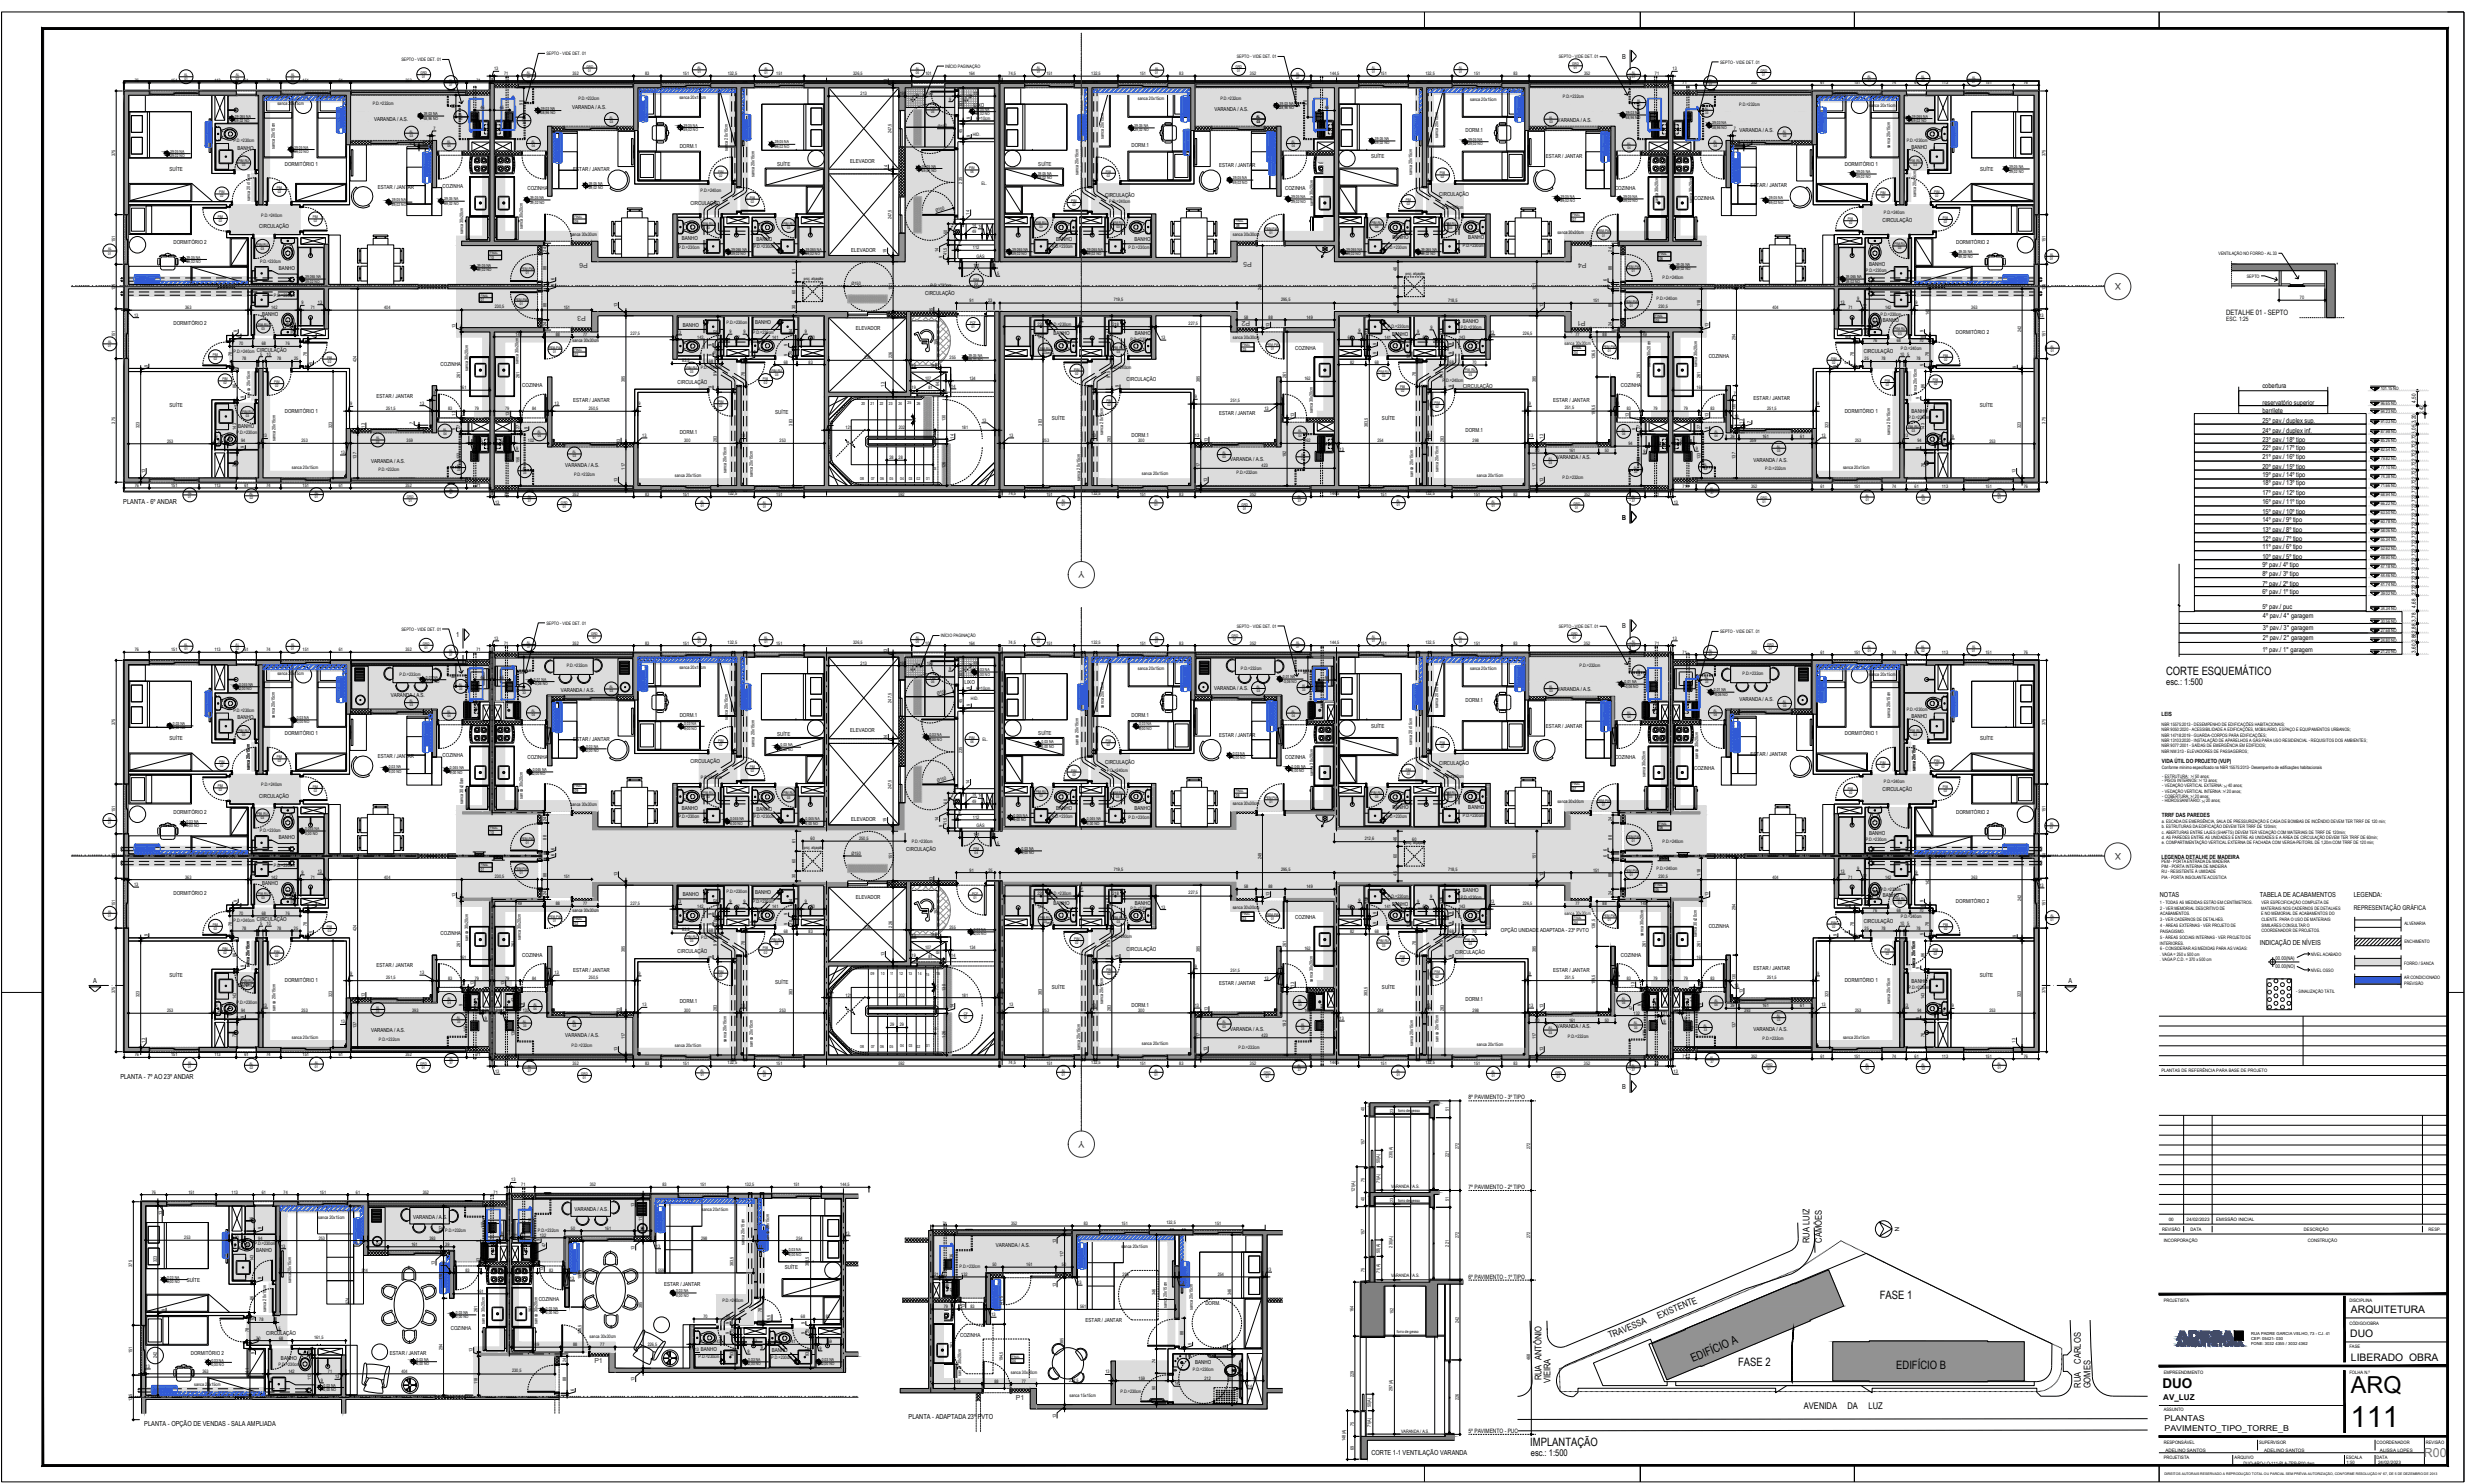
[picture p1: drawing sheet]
<svg xmlns="http://www.w3.org/2000/svg" width="1500mm" height="900mm" viewBox="0 0 1500 900" stroke-linecap="round" stroke-linejoin="round" font-family="sans-serif">
<defs><g id="words">
<text font-size="17.7" x="1427" y="866">111</text>
<text font-size="14.2" x="1427" y="846">ARQ</text>
<text font-size="8.2" x="1313" y="842">DUO</text>
<text font-size="7.5" fill="#f33" x="1471" y="884">R00</text>
<g font-size="7">
<text x="1315" y="410">CORTE ESQUEMÁTICO</text>
<text x="1141" y="788">FASE 1</text>
<text x="1028" y="827" transform="rotate(-23 1028 827)">EDIFÍCIO A</text>
<text x="1055" y="829">FASE 2</text>
<text x="1151" y="831">EDIFÍCIO B</text>
<text x="929" y="878">IMPLANTAÇÃO</text>
</g>
<g font-size="6.3">
<text x="1427" y="797">ARQUITETURA</text>
<text x="1427" y="811">DUO</text>
<text x="1427" y="826">LIBERADO OBRA</text>
</g>
<g font-size="5.6" fill="#333">
<text x="1288" y="172" transform="rotate(180 1288 172)">X</text>
<text x="658" y="347" transform="rotate(180 658 347)">Y</text>
<text x="1288" y="517" transform="rotate(180 1288 517)">X</text>
<text x="658" y="692" transform="rotate(180 658 692)">Y</text>
</g>
<g font-size="5.6">
<text x="1315" y="416">esc.: 1:500</text>
<text x="1098" y="754" transform="rotate(-90 1098 754)">RUA LUIZ DE</text>
<text x="1106" y="754" transform="rotate(-90 1106 754)">CAMÕES</text>
<text x="1007" y="800" transform="rotate(-22 1007 800)">EXISTENTE</text>
<text x="977" y="812" transform="rotate(-22 977 812)">TRAVESSA</text>
<text x="1263" y="827" transform="rotate(-90 1263 827)">CARLOS</text>
<text x="936" y="838" transform="rotate(-90 936 838)">RUA ANTÔNIO</text>
<text x="941" y="839" transform="rotate(-90 941 839)">VIEIRA</text>
<text x="1263" y="842" transform="rotate(-90 1263 842)">RUA</text>
<text x="1269" y="843" transform="rotate(-90 1269 843)">GOMES</text>
<text x="1095" y="855">AVENIDA</text>
<text x="1122" y="855">DA</text>
<text x="1134" y="855">LUZ</text>
<text x="929" y="884">esc.: 1:500</text>
</g>
<g font-size="4.9">
<text x="1313" y="850">AV_LUZ</text>
<text x="1314" y="862">PLANTAS</text>
<text x="1314" y="868">PAVIMENTO_TIPO_TORRE_B</text>
</g>
<text font-size="4.5" x="1351" y="191">DETALHE 01 - SEPTO</text>
<g font-size="4.2">
<text x="985" y="36">B</text>
<text x="1373" y="235">cobertura</text>
<text x="1373" y="246">reservatório superior</text>
<text x="1373" y="250">barrilete</text>
<text x="1373" y="257">25º pav./ duplex sup.</text>
<text x="1373" y="263">24º pav./ duplex inf.</text>
<text x="1373" y="268">23º pav./ 18º tipo</text>
<text x="1373" y="273">22º pav./ 17º tipo</text>
<text x="1373" y="279">21º pav./ 16º tipo</text>
<text x="1373" y="285">20º pav./ 15º tipo</text>
<text x="1373" y="289">19º pav./ 14º tipo</text>
<text x="1373" y="294">18º pav./ 13º tipo</text>
<text x="75" y="306">PLANTA - 6º ANDAR</text>
<text x="1373" y="306">16º pav./ 11º tipo</text>
<text x="1373" y="300">17º pav./ 12º tipo</text>
<text x="1373" y="312">15º pav./ 10º tipo</text>
<text x="985" y="315">B</text>
<text x="1373" y="317">14º pav./ 9º tipo</text>
<text x="1373" y="323">13º pav./ 8º tipo</text>
<text x="1373" y="328">12º pav./ 7º tipo</text>
<text x="1373" y="333">11º pav./ 6º tipo</text>
<text x="1373" y="339">10º pav./ 5º tipo</text>
<text x="1373" y="344">9º pav./ 4º tipo</text>
<text x="1373" y="350">8º pav./ 3º tipo</text>
<text x="1373" y="356">7º pav./ 2º tipo</text>
<text x="1373" y="361">6º pav./ 1º tipo</text>
<text x="1373" y="369">5º pav./ puc</text>
<text x="1374" y="375">4º pav./ 4° garagem</text>
<text x="985" y="381">B</text>
<text x="1374" y="382">3º pav./ 3° garagem</text>
<text x="277" y="387">1</text>
<text x="1374" y="389">2º pav./ 2° garagem</text>
<text x="1373" y="396">1º pav./ 1° garagem</text>
<text x="1311" y="545">NOTAS</text>
<text x="1372" y="544">TABELA DE ACABAMENTOS</text>
<text x="1429" y="544">LEGENDA:</text>
<text x="1372" y="573">INDICAÇÃO DE NÍVEIS</text>
<text x="57" y="596">A</text>
<text x="1256" y="596">A</text>
<text x="73" y="655">PLANTA - 7º AO 23º ANDAR</text>
<text x="985" y="661">B</text>
<text x="552" y="861">PLANTA - ADAPTADA 23º PVTO</text>
<text x="88" y="865">PLANTA - OPÇÃO DE VENDAS - SALA AMPLIADA</text>
<text x="833" y="883">CORTE 1-1 VENTILAÇÃO VARANDA</text>
<text x="1162" y="890">cobertura</text>
</g>
<g font-size="4.2" fill="#333">
<text x="357" y="160" transform="rotate(180 357 160)">P6</text>
<text x="760" y="159" transform="rotate(180 760 159)">P5</text>
<text x="963" y="160" transform="rotate(180 963 160)">P4</text>
<text x="356" y="192" transform="rotate(180 356 192)">P3</text>
<text x="759" y="195" transform="rotate(180 759 195)">P2</text>
<text x="963" y="194" transform="rotate(180 963 194)">P1</text>
<text x="759" y="541" transform="rotate(180 759 541)">P2</text>
<text x="361" y="827">P1</text>
<text x="617" y="849">P1</text>
</g>
<text font-size="3.9" x="1429" y="552">REPRESENTAÇÃO GRÁFICA</text>
<text font-size="3.7" x="1150" y="744" transform="rotate(89 1150 744)">N</text>
<g font-size="3.6">
<text x="1351" y="195">ESC. 1:25</text>
<text x="891" y="667">8º PAVIMENTO - 3º TIPO</text>
<text x="891" y="722">7º PAVIMENTO - 2º TIPO</text>
<text x="891" y="776">6º PAVIMENTO - 1º TIPO</text>
<text x="891" y="870">5º PAVIMENTO - PUC</text>
</g>
<g font-size="3.5">
<text x="1312" y="435">LEIS</text>
<text x="1312" y="463">VIDA ÚTIL DO PROJETO (VUP)</text>
<text x="1312" y="496">TRRF DAS PAREDES</text>
<text x="1312" y="521">LEGENDA DETALHE DE MADEIRA</text>
</g>
<g font-size="3.4">
<text x="591" y="65">LIXO</text>
<text x="347" y="66">VARANDA / A.S.</text>
<text x="737" y="67">VARANDA / A.S.</text>
<text x="227" y="73">VARANDA / A.S.</text>
<text x="946" y="74">VARANDA / A.S.</text>
<text x="890" y="80">DORM.1</text>
<text x="1056" y="80">VARANDA / A.S.</text>
<text x="413" y="90">DORM.1</text>
<text x="687" y="90">DORM.1</text>
<text x="144" y="91">BANHO</text>
<text x="1160" y="90">BANHO</text>
<text x="173" y="101">DORMITÓRIO 1</text>
<text x="472" y="101">SUÍTE</text>
<text x="516" y="99">ELEVADOR</text>
<text x="630" y="101">SUÍTE</text>
<text x="740" y="102">ESTAR / JANTAR</text>
<text x="832" y="96">SUÍTE</text>
<text x="938" y="96">ESTAR / JANTAR</text>
<text x="1120" y="100">DORMITÓRIO 1</text>
<text x="103" y="104">SUÍTE</text>
<text x="348" y="104">ESTAR / JANTAR</text>
<text x="1202" y="104">SUÍTE</text>
<text x="269" y="114">COZINHA</text>
<text x="1063" y="113">ESTAR / JANTAR</text>
<text x="229" y="115">ESTAR / JANTAR</text>
<text x="320" y="115">COZINHA</text>
<text x="671" y="120">CIRCULAÇÃO</text>
<text x="780" y="115">COZINHA</text>
<text x="874" y="119">CIRCULAÇÃO</text>
<text x="980" y="115">COZINHA</text>
<text x="419" y="124">CIRCULAÇÃO</text>
<text x="1028" y="122">COZINHA</text>
<text x="1143" y="135">CIRCULAÇÃO</text>
<text x="157" y="138">CIRCULAÇÃO</text>
<text x="105" y="148">DORMITÓRIO 2</text>
<text x="414" y="146">BANHO</text>
<text x="459" y="146">BANHO</text>
<text x="641" y="146">BANHO</text>
<text x="689" y="146">BANHO</text>
<text x="845" y="145">BANHO</text>
<text x="891" y="145">BANHO</text>
<text x="1187" y="148">DORMITÓRIO 2</text>
<text x="517" y="153">ELEVADOR</text>
<text x="1135" y="161">BANHO</text>
<text x="169" y="164">BANHO</text>
<text x="562" y="179">CIRCULAÇÃO</text>
<text x="159" y="192">BANHO</text>
<text x="105" y="197">DORMITÓRIO 2</text>
<text x="458" y="197">BANHO</text>
<text x="888" y="196">BANHO</text>
<text x="1143" y="195">BANHO</text>
<text x="414" y="198">BANHO</text>
<text x="520" y="200">ELEVADOR</text>
<text x="640" y="203">BANHO</text>
<text x="689" y="203">BANHO</text>
<text x="845" y="204">BANHO</text>
<text x="1187" y="202">DORMITÓRIO 2</text>
<text x="156" y="214">CIRCULAÇÃO</text>
<text x="786" y="212">COZINHA</text>
<text x="1131" y="214">CIRCULAÇÃO</text>
<text x="267" y="222">COZINHA</text>
<text x="1037" y="217">COZINHA</text>
<text x="411" y="233">CIRCULAÇÃO</text>
<text x="684" y="231">CIRCULAÇÃO</text>
<text x="317" y="235">COZINHA</text>
<text x="888" y="236">CIRCULAÇÃO</text>
<text x="984" y="235">COZINHA</text>
<text x="229" y="241">ESTAR / JANTAR</text>
<text x="348" y="244">ESTAR / JANTAR</text>
<text x="943" y="244">ESTAR / JANTAR</text>
<text x="1065" y="243">ESTAR / JANTAR</text>
<text x="1467" y="244" transform="rotate(-90 1467 244)">4,50</text>
<text x="103" y="247">SUÍTE</text>
<text x="173" y="250">DORMITÓRIO 1</text>
<text x="471" y="251">SUÍTE</text>
<text x="740" y="252">ESTAR / JANTAR</text>
<text x="1120" y="250">DORMITÓRIO 1</text>
<text x="1160" y="251">BANHO</text>
<text x="1202" y="247">SUÍTE</text>
<text x="1471" y="251" transform="rotate(-90 1471 251)">2,42</text>
<text x="639" y="255">SUÍTE</text>
<text x="839" y="255">SUÍTE</text>
<text x="1467" y="257" transform="rotate(-90 1467 257)">3,20</text>
<text x="145" y="260">BANHO</text>
<text x="413" y="263">DORM.1</text>
<text x="890" y="262">DORM.1</text>
<text x="687" y="265">DORM.1</text>
<text x="225" y="281">VARANDA / A.S.</text>
<text x="747" y="280">VARANDA / A.S.</text>
<text x="945" y="278">VARANDA / A.S.</text>
<text x="1064" y="280">VARANDA / A.S.</text>
<text x="343" y="283">VARANDA / A.S.</text>
<text x="1467" y="361" transform="rotate(-90 1467 361)">2,722,722,722,722,722,722,722,722,722,722,722,722,722,722,722,722,722,723,05</text>
<text x="1467" y="369" transform="rotate(-90 1467 369)">4,68</text>
<text x="1467" y="377" transform="rotate(-90 1467 377)">3,78</text>
<text x="1467" y="390" transform="rotate(-90 1467 390)">2,882,88</text>
<text x="1467" y="396" transform="rotate(-90 1467 396)">3,60</text>
<text x="340" y="420">VARANDA / A.S.</text>
<text x="586" y="415">LIXO</text>
<text x="737" y="419">VARANDA / A.S.</text>
<text x="946" y="419">VARANDA / A.S.</text>
<text x="237" y="423">VARANDA / A.S.</text>
<text x="890" y="426">DORM.1</text>
<text x="1056" y="425">VARANDA / A.S.</text>
<text x="144" y="436">BANHO</text>
<text x="413" y="435">DORM.1</text>
<text x="687" y="435">DORM.1</text>
<text x="1160" y="436">BANHO</text>
<text x="832" y="442">SUÍTE</text>
<text x="938" y="442">ESTAR / JANTAR</text>
<text x="103" y="449">SUÍTE</text>
<text x="173" y="446">DORMITÓRIO 1</text>
<text x="348" y="450">ESTAR / JANTAR</text>
<text x="472" y="446">SUÍTE</text>
<text x="516" y="444">ELEVADOR</text>
<text x="630" y="446">SUÍTE</text>
<text x="740" y="447">ESTAR / JANTAR</text>
<text x="1120" y="446">DORMITÓRIO 1</text>
<text x="1202" y="449">SUÍTE</text>
<text x="229" y="460">ESTAR / JANTAR</text>
<text x="269" y="459">COZINHA</text>
<text x="320" y="461">COZINHA</text>
<text x="780" y="461">COZINHA</text>
<text x="980" y="461">COZINHA</text>
<text x="1063" y="459">ESTAR / JANTAR</text>
<text x="419" y="463">CIRCULAÇÃO</text>
<text x="671" y="464">CIRCULAÇÃO</text>
<text x="874" y="464">CIRCULAÇÃO</text>
<text x="1028" y="467">COZINHA</text>
<text x="157" y="484">CIRCULAÇÃO</text>
<text x="1143" y="480">CIRCULAÇÃO</text>
<text x="414" y="491">BANHO</text>
<text x="459" y="492">BANHO</text>
<text x="641" y="492">BANHO</text>
<text x="689" y="492">BANHO</text>
<text x="845" y="491">BANHO</text>
<text x="891" y="491">BANHO</text>
<text x="105" y="494">DORMITÓRIO 2</text>
<text x="1187" y="494">DORMITÓRIO 2</text>
<text x="517" y="498">ELEVADOR</text>
<text x="169" y="509">BANHO</text>
<text x="1135" y="507">BANHO</text>
<text x="550" y="516">CIRCULAÇÃO</text>
<text x="159" y="537">BANHO</text>
<text x="105" y="543">DORMITÓRIO 2</text>
<text x="414" y="544">BANHO</text>
<text x="458" y="542">BANHO</text>
<text x="520" y="546">ELEVADOR</text>
<text x="888" y="542">BANHO</text>
<text x="1143" y="544">BANHO</text>
<text x="640" y="549">BANHO</text>
<text x="689" y="549">BANHO</text>
<text x="845" y="550">BANHO</text>
<text x="1187" y="548">DORMITÓRIO 2</text>
<text x="786" y="558">COZINHA</text>
<text x="156" y="559">CIRCULAÇÃO</text>
<text x="1037" y="563">COZINHA</text>
<text x="1131" y="560">CIRCULAÇÃO</text>
<text x="267" y="567">COZINHA</text>
<text x="911" y="566">OPÇÃO UNIDADE ADAPTADA - 23º PVTO</text>
<text x="317" y="581">COZINHA</text>
<text x="411" y="578">CIRCULAÇÃO</text>
<text x="684" y="577">CIRCULAÇÃO</text>
<text x="883" y="579">CIRCULAÇÃO</text>
<text x="984" y="581">COZINHA</text>
<text x="229" y="587">ESTAR / JANTAR</text>
<text x="103" y="593">SUÍTE</text>
<text x="348" y="590">ESTAR / JANTAR</text>
<text x="943" y="590">ESTAR / JANTAR</text>
<text x="1065" y="588">ESTAR / JANTAR</text>
<text x="1202" y="593">SUÍTE</text>
<text x="145" y="599">BANHO</text>
<text x="173" y="596">DORMITÓRIO 1</text>
<text x="471" y="597">SUÍTE</text>
<text x="740" y="598">ESTAR / JANTAR</text>
<text x="1120" y="596">DORMITÓRIO 1</text>
<text x="1160" y="596">BANHO</text>
<text x="639" y="600">SUÍTE</text>
<text x="839" y="600">SUÍTE</text>
<text x="413" y="609">DORM.1</text>
<text x="687" y="611">DORM.1</text>
<text x="890" y="608">DORM.1</text>
<text x="945" y="624">VARANDA / A.S.</text>
<text x="225" y="626">VARANDA / A.S.</text>
<text x="343" y="629">VARANDA / A.S.</text>
<text x="747" y="625">VARANDA / A.S.</text>
<text x="1064" y="626">VARANDA / A.S.</text>
<text x="349" y="735">VARANDA / A.S.</text>
<text x="251" y="740">VARANDA / A.S.</text>
<text x="155" y="760">BANHO</text>
<text x="604" y="757">VARANDA / A.S.</text>
<text x="476" y="770">SUÍTE</text>
<text x="113" y="778">SUÍTE</text>
<text x="403" y="780">ESTAR / JANTAR</text>
<text x="327" y="789">COZINHA</text>
<text x="732" y="792">DORM.</text>
<text x="659" y="802">ESTAR / JANTAR</text>
<text x="274" y="807">COZINHA</text>
<text x="162" y="810">CIRCULAÇÃO</text>
<text x="583" y="811">COZINHA</text>
<text x="425" y="820">BANHO</text>
<text x="468" y="820">BANHO</text>
<text x="116" y="822">DORMITÓRIO 2</text>
<text x="171" y="826">BANHO</text>
<text x="237" y="822">ESTAR / JANTAR</text>
<text x="725" y="828">BANHO</text>
</g>
<g font-size="3.1">
<text x="1381" y="583">00.00(NA)</text>
<text x="1381" y="587">00.00(NO)</text>
</g>
<g font-size="2.8">
<text x="332" y="33">SEPTO - VIDE DET. 01</text>
<text x="751" y="35">SEPTO - VIDE DET. 01</text>
<text x="946" y="35">SEPTO - VIDE DET. 01</text>
<text x="244" y="37">SEPTO - VIDE DET. 01</text>
<text x="574" y="41">INÍCIO PAGINAÇÃO</text>
<text x="1044" y="39">SEPTO - VIDE DET. 01</text>
<text x="300" y="43">13</text>
<text x="306" y="46">71</text>
<text x="348" y="46">352</text>
<text x="392" y="46">83</text>
<text x="414" y="46">151</text>
<text x="442" y="45">132,5</text>
<text x="471" y="46">151</text>
<text x="518" y="45">326,5</text>
<text x="562" y="46">101</text>
<text x="588" y="46">164</text>
<text x="612" y="45">74,5</text>
<text x="635" y="46">151</text>
<text x="662" y="45">132,5</text>
<text x="692" y="46">151</text>
<text x="716" y="46">83</text>
<text x="759" y="46">352</text>
<text x="807" y="45">144,5</text>
<text x="838" y="46">151</text>
<text x="865" y="45">132,5</text>
<text x="895" y="46">151</text>
<text x="919" y="46">83</text>
<text x="962" y="46">352</text>
<text x="1005" y="46">71</text>
<text x="1015" y="43">13</text>
<text x="82" y="50">76</text>
<text x="104" y="50">151</text>
<text x="130" y="50">113</text>
<text x="148" y="50">61</text>
<text x="162" y="50">74</text>
<text x="184" y="50">151</text>
<text x="206" y="50">61</text>
<text x="246" y="50">352</text>
<text x="289" y="50">71</text>
<text x="539" y="51" transform="rotate(-90 539 51)">13</text>
<text x="1021" y="51">71</text>
<text x="1063" y="51">352</text>
<text x="1105" y="51">61</text>
<text x="1126" y="51">151</text>
<text x="1149" y="51">74</text>
<text x="1162" y="51">61</text>
<text x="1179" y="51">113</text>
<text x="1205" y="51">151</text>
<text x="1229" y="51">76</text>
<text x="522" y="58">213</text>
<text x="546" y="58">19</text>
<text x="563" y="58">152</text>
<text x="591" y="58">111</text>
<text x="949" y="59">P.D.=232cm</text>
<text x="168" y="64">sanca 20x15cm</text>
<text x="226" y="64">P.D.=232cm</text>
<text x="276" y="66" transform="rotate(-90 276 66)">65</text>
<text x="317" y="63" transform="rotate(-90 317 63)">90</text>
<text x="351" y="61">P.D.=232cm</text>
<text x="412" y="60">sanca 20x15cm</text>
<text x="576" y="61">9</text>
<text x="584" y="65" transform="rotate(-90 584 65)">101</text>
<text x="691" y="61">sanca 20x15cm</text>
<text x="741" y="61">P.D.=232cm</text>
<text x="793" y="63" transform="rotate(-90 793 63)">90</text>
<text x="892" y="61">sanca 20x15cm</text>
<text x="1056" y="64">P.D.=232cm</text>
<text x="1135" y="65">sanca 20x15cm</text>
<text x="292" y="66">46</text>
<text x="303" y="66">46</text>
<text x="804" y="66">46</text>
<text x="569" y="77">Ø150</text>
<text x="589" y="72" transform="rotate(-90 589 72)">9</text>
<text x="593" y="73">H=10cm</text>
<text x="263" y="79">7</text>
<text x="541" y="81" transform="rotate(-90 541 81)">247,5</text>
<text x="584" y="81" transform="rotate(-90 584 81)">45</text>
<text x="589" y="83" transform="rotate(-90 589 83)">9</text>
<text x="591" y="82">HID.</text>
<text x="873" y="84" transform="rotate(-90 873 84)">sanca 20x15cm</text>
<text x="1053" y="79">7</text>
<text x="142" y="86">P.D.=230cm</text>
<text x="251" y="88" transform="rotate(-90 251 88)">7</text>
<text x="670" y="84" transform="rotate(-90 670 84)">sanca 20x15cm</text>
<text x="1063" y="87" transform="rotate(-90 1063 87)">7</text>
<text x="1157" y="86">P.D.=230cm</text>
<text x="70" y="95" transform="rotate(-90 70 95)">375</text>
<text x="167" y="90" transform="rotate(-90 167 90)">sanca 20x15cm</text>
<text x="442" y="91" transform="rotate(-90 442 91)">sanca 20x15cm</text>
<text x="1147" y="90" transform="rotate(-90 1147 90)">sanca 20x15cm</text>
<text x="1242" y="95" transform="rotate(-90 1242 95)">375</text>
<text x="458" y="107" transform="rotate(-90 458 107)">sanca 20x15cm</text>
<text x="539" y="103" transform="rotate(-90 539 103)">14</text>
<text x="655" y="106" transform="rotate(-90 655 106)">sanca 20x15cm</text>
<text x="857" y="106" transform="rotate(-90 857 106)">sanca 20x15cm</text>
<text x="584" y="111" transform="rotate(-90 584 111)">235</text>
<text x="596" y="112">EL.</text>
<text x="425" y="117">P.D.=240cm</text>
<text x="1163" y="120" transform="rotate(-90 1163 120)">sanca 20x15cm</text>
<text x="152" y="122" transform="rotate(-90 152 122)">sanca 20x15cm</text>
<text x="673" y="123">P.D.=240cm</text>
<text x="797" y="125" transform="rotate(-90 797 125)">sanca 30x20cm</text>
<text x="1007" y="123" transform="rotate(-90 1007 123)">sanca 30x20cm</text>
<text x="1027" y="123" transform="rotate(-90 1027 123)">sanca 30x20cm</text>
<text x="159" y="131">P.D.=240cm</text>
<text x="568" y="129" transform="rotate(-17 568 129)">Ø150</text>
<text x="589" y="130" transform="rotate(-90 589 130)">14</text>
<text x="876" y="127">P.D.=240cm</text>
<text x="1144" y="130">P.D.=240cm</text>
<text x="541" y="133" transform="rotate(-90 541 133)">247,5</text>
<text x="590" y="138">14</text>
<text x="281" y="142" transform="rotate(-90 281 142)">sanca 30x20cm</text>
<text x="317" y="139" transform="rotate(-90 317 139)">sanca 30x20cm</text>
<text x="346" y="143">sanca 30x30cm</text>
<text x="575" y="142" transform="rotate(-90 575 142)">50</text>
<text x="580" y="142">20</text>
<text x="590" y="142">49</text>
<text x="594" y="138">14</text>
<text x="600" y="142">24</text>
<text x="748" y="143">sanca 30x30cm</text>
<text x="945" y="142">sanca 30x30cm</text>
<text x="70" y="147" transform="rotate(-90 70 147)">151</text>
<text x="582" y="148">9</text>
<text x="1242" y="147" transform="rotate(-90 1242 147)">151</text>
<text x="332" y="153" transform="rotate(-90 332 153)">24</text>
<text x="412" y="151">P.D.=230cm</text>
<text x="458" y="151">P.D.=230cm</text>
<text x="538" y="153" transform="rotate(-90 538 153)">19</text>
<text x="570" y="153" transform="rotate(-90 570 153)">14</text>
<text x="575" y="155" transform="rotate(-90 575 155)">41,5</text>
<text x="591" y="151">112</text>
<text x="639" y="151">P.D.=230cm</text>
<text x="685" y="151">P.D.=230cm</text>
<text x="842" y="151">P.D.=230cm</text>
<text x="888" y="150">P.D.=230cm</text>
<text x="979" y="153" transform="rotate(-90 979 153)">24</text>
<text x="1347" y="155">VENTILAÇÃO NO FORRO - AL 33</text>
<text x="158" y="159">P.D.=230cm</text>
<text x="572" y="156" transform="rotate(-90 572 156)">9</text>
<text x="593" y="156">GÁS</text>
<text x="332" y="164" transform="rotate(-90 332 164)">88</text>
<text x="483" y="166" transform="rotate(-90 483 166)">61</text>
<text x="591" y="162">101</text>
<text x="605" y="167">5</text>
<text x="848" y="165" transform="rotate(-90 848 165)">46</text>
<text x="978" y="164" transform="rotate(-90 978 164)">88</text>
<text x="1133" y="165">P.D.=230cm</text>
<text x="337" y="174" transform="rotate(-90 337 174)">6</text>
<text x="337" y="170" transform="rotate(-90 337 170)">6</text>
<text x="517" y="173">Ø150</text>
<text x="565" y="174">P.D.=230cm</text>
<text x="976" y="171" transform="rotate(-90 976 171)">6</text>
<text x="1009" y="169">P.D.=240cm</text>
<text x="1364" y="168">SEPTO</text>
<text x="70" y="176" transform="rotate(-90 70 176)">135</text>
<text x="483" y="178" transform="rotate(-90 483 178)">60</text>
<text x="541" y="176" transform="rotate(-90 541 176)">151</text>
<text x="766" y="176" transform="rotate(-90 766 176)">249</text>
<text x="848" y="175" transform="rotate(-90 848 175)">60</text>
<text x="932" y="176" transform="rotate(-90 932 176)">151</text>
<text x="976" y="174" transform="rotate(-90 976 174)">6</text>
<text x="1242" y="176" transform="rotate(-90 1242 176)">135</text>
<text x="153" y="185">9</text>
<text x="166" y="180">P.D.=230cm</text>
<text x="183" y="185">9</text>
<text x="193" y="184">13</text>
<text x="589" y="183">91</text>
<text x="600" y="183">23</text>
<text x="676" y="183">719,5</text>
<text x="778" y="183">295,5</text>
<text x="848" y="186" transform="rotate(-90 848 186)">45</text>
<text x="879" y="183">718,5</text>
<text x="967" y="183">151</text>
<text x="1006" y="182">P.D.=240cm</text>
<text x="1032" y="186" transform="rotate(-90 1032 186)">118</text>
<text x="1117" y="184">13</text>
<text x="1127" y="182">9</text>
<text x="1163" y="185">9</text>
<text x="1396" y="181">70</text>
<text x="112" y="188">363</text>
<text x="165" y="188">142</text>
<text x="189" y="188">71</text>
<text x="233" y="188">404</text>
<text x="300" y="187">230,5</text>
<text x="332" y="186" transform="rotate(-90 332 186)">88</text>
<text x="342" y="187">151</text>
<text x="375" y="186" transform="rotate(-90 375 186)">13</text>
<text x="483" y="187" transform="rotate(-90 483 187)">30</text>
<text x="566" y="189" transform="rotate(-90 566 189)">15</text>
<text x="937" y="186" transform="rotate(-90 937 186)">13</text>
<text x="978" y="186" transform="rotate(-90 978 186)">88</text>
<text x="1007" y="187">230,5</text>
<text x="1076" y="188">404</text>
<text x="1122" y="188">71</text>
<text x="1133" y="189" transform="rotate(-90 1133 189)">113</text>
<text x="1142" y="192">P.D.=230cm</text>
<text x="1144" y="188">142</text>
<text x="1171" y="191" transform="rotate(-90 1171 191)">142</text>
<text x="1197" y="188">363</text>
<text x="81" y="192">13</text>
<text x="176" y="197" transform="rotate(-90 176 197)">9</text>
<text x="332" y="198" transform="rotate(-90 332 198)">24</text>
<text x="441" y="197">P.D.=230cm</text>
<text x="541" y="192" transform="rotate(-90 541 192)">19</text>
<text x="630" y="198">220</text>
<text x="638" y="198">P.D.=230cm</text>
<text x="656" y="195">9</text>
<text x="675" y="198">218</text>
<text x="722" y="197">227,5</text>
<text x="755" y="193">58</text>
<text x="770" y="193">88</text>
<text x="793" y="193">149</text>
<text x="978" y="198" transform="rotate(-90 978 198)">24</text>
<text x="1139" y="197" transform="rotate(-90 1139 197)">9</text>
<text x="1238" y="193">13</text>
<text x="144" y="202" transform="rotate(-90 144 202)">9</text>
<text x="179" y="203" transform="rotate(-90 179 203)">20</text>
<text x="276" y="199" transform="rotate(-90 276 199)">13</text>
<text x="313" y="204">149</text>
<text x="337" y="204">88</text>
<text x="354" y="204">77</text>
<text x="383" y="203">227,5</text>
<text x="411" y="203">13</text>
<text x="435" y="202" transform="rotate(-90 435 202)">92</text>
<text x="443" y="202">9</text>
<text x="451" y="202">9</text>
<text x="457" y="203">P.D.=230cm</text>
<text x="481" y="202" transform="rotate(-90 481 202)">94</text>
<text x="489" y="202">9</text>
<text x="771" y="198" transform="rotate(-90 771 198)">13</text>
<text x="825" y="202">9</text>
<text x="830" y="203" transform="rotate(-90 830 203)">93,5</text>
<text x="843" y="199">P.D.=230cm</text>
<text x="860" y="202">9</text>
<text x="868" y="200">9</text>
<text x="876" y="203" transform="rotate(-90 876 203)">93,5</text>
<text x="887" y="200">P.D.=230cm</text>
<text x="905" y="203">13</text>
<text x="924" y="203">226,5</text>
<text x="956" y="204">77</text>
<text x="973" y="204">88</text>
<text x="996" y="204">149</text>
<text x="1037" y="198" transform="rotate(-90 1037 198)">13</text>
<text x="1134" y="203" transform="rotate(-90 1134 203)">20</text>
<text x="1168" y="202" transform="rotate(-90 1168 202)">9</text>
<text x="1227" y="201" transform="rotate(-90 1227 201)">242</text>
<text x="70" y="204" transform="rotate(-90 70 204)">151</text>
<text x="145" y="210">70</text>
<text x="146" y="204" transform="rotate(-90 146 204)">8</text>
<text x="159" y="210">68</text>
<text x="173" y="210">76</text>
<text x="191" y="204" transform="rotate(-90 191 204)">8</text>
<text x="348" y="208">sanca 30x30cm</text>
<text x="423" y="206">142</text>
<text x="432" y="210" transform="rotate(-90 432 210)">9</text>
<text x="447" y="206">67</text>
<text x="469" y="206">141</text>
<text x="478" y="210" transform="rotate(-90 478 210)">9</text>
<text x="492" y="206">70</text>
<text x="569" y="210" transform="rotate(-90 569 210)">155</text>
<text x="633" y="206" transform="rotate(-90 633 206)">123</text>
<text x="674" y="207" transform="rotate(-90 674 207)">122,5</text>
<text x="686" y="207">P.D.=230cm</text>
<text x="705" y="206">13</text>
<text x="748" y="206">sanca 30x30cm</text>
<text x="818" y="206">69</text>
<text x="836" y="209" transform="rotate(-90 836 209)">9</text>
<text x="841" y="206">141</text>
<text x="864" y="206">67</text>
<text x="881" y="209" transform="rotate(-90 881 209)">9</text>
<text x="886" y="206">143</text>
<text x="950" y="210">sanca 30x30cm</text>
<text x="1053" y="207" transform="rotate(-90 1053 207)">294</text>
<text x="1122" y="205" transform="rotate(-90 1122 205)">8</text>
<text x="1137" y="208">76</text>
<text x="1151" y="208">68</text>
<text x="1165" y="208">70</text>
<text x="1168" y="205" transform="rotate(-90 1168 205)">8</text>
<text x="1242" y="204" transform="rotate(-90 1242 204)">151</text>
<text x="142" y="214">P.D.=240cm</text>
<text x="158" y="216">5</text>
<text x="162" y="216">10</text>
<text x="432" y="216" transform="rotate(-90 432 216)">9</text>
<text x="435" y="215" transform="rotate(-90 435 215)">20</text>
<text x="478" y="216" transform="rotate(-90 478 216)">9</text>
<text x="481" y="215" transform="rotate(-90 481 215)">20</text>
<text x="637" y="215" transform="rotate(-90 637 215)">9</text>
<text x="831" y="215" transform="rotate(-90 831 215)">20</text>
<text x="836" y="215" transform="rotate(-90 836 215)">9</text>
<text x="876" y="215" transform="rotate(-90 876 215)">20</text>
<text x="881" y="215" transform="rotate(-90 881 215)">9</text>
<text x="1153" y="216">10</text>
<text x="1154" y="212">P.D.=240cm</text>
<text x="1158" y="216">5</text>
<text x="141" y="216" transform="rotate(-90 141 216)">78</text>
<text x="147" y="219">78</text>
<text x="168" y="219">78</text>
<text x="178" y="219">25</text>
<text x="186" y="216" transform="rotate(-90 186 216)">78</text>
<text x="190" y="221" transform="rotate(-90 190 221)">5</text>
<text x="217" y="220" transform="rotate(-90 217 220)">424</text>
<text x="315" y="221" transform="rotate(-90 315 221)">sanca 30x20cm</text>
<text x="414" y="220">83,5</text>
<text x="430" y="220">68</text>
<text x="457" y="216" transform="rotate(-90 457 216)">5,5</text>
<text x="476" y="221">68</text>
<text x="491" y="221">83</text>
<text x="525" y="218">236</text>
<text x="541" y="217" transform="rotate(-90 541 217)">226</text>
<text x="576" y="218">255</text>
<text x="820" y="221">82</text>
<text x="835" y="221">68</text>
<text x="856" y="217" transform="rotate(-90 856 217)">5,5</text>
<text x="880" y="221">68</text>
<text x="894" y="221">70</text>
<text x="968" y="218" transform="rotate(-90 968 218)">136,5</text>
<text x="1122" y="221" transform="rotate(-90 1122 221)">5</text>
<text x="1125" y="216" transform="rotate(-90 1125 216)">78</text>
<text x="1132" y="219">25</text>
<text x="1142" y="219">78</text>
<text x="1163" y="219">78</text>
<text x="1171" y="216" transform="rotate(-90 1171 216)">78</text>
<text x="90" y="223" transform="rotate(-90 90 223)">9</text>
<text x="144" y="225" transform="rotate(-90 144 225)">5</text>
<text x="284" y="225" transform="rotate(-90 284 225)">sanca 30x20cm</text>
<text x="425" y="224">P.D.=240cm</text>
<text x="553" y="223">13</text>
<text x="568" y="223" transform="rotate(-90 568 223)">14</text>
<text x="674" y="224">P.D.=240cm</text>
<text x="1002" y="223" transform="rotate(-90 1002 223)">sanca 30x20cm</text>
<text x="1030" y="223" transform="rotate(-90 1030 223)">sanca 30x20cm</text>
<text x="1115" y="223" transform="rotate(-90 1115 223)">9</text>
<text x="1168" y="222" transform="rotate(-90 1168 222)">5</text>
<text x="1224" y="223" transform="rotate(-90 1224 223)">9</text>
<text x="279" y="229" transform="rotate(-90 279 229)">261</text>
<text x="315" y="229" transform="rotate(-90 315 229)">261</text>
<text x="379" y="232" transform="rotate(-90 379 232)">385</text>
<text x="435" y="228" transform="rotate(-90 435 228)">91</text>
<text x="452" y="228" transform="rotate(-90 452 228)">78</text>
<text x="562" y="230">107</text>
<text x="588" y="230">134</text>
<text x="674" y="229" transform="rotate(-90 674 229)">91,5</text>
<text x="728" y="232" transform="rotate(-90 728 232)">385</text>
<text x="781" y="229" transform="rotate(-90 781 229)">261</text>
<text x="792" y="231">162</text>
<text x="860" y="228" transform="rotate(-90 860 228)">78</text>
<text x="876" y="232">P.D.=240cm</text>
<text x="876" y="229" transform="rotate(-90 876 229)">91,5</text>
<text x="932" y="232" transform="rotate(-90 932 232)">385</text>
<text x="996" y="229" transform="rotate(-90 996 229)">261</text>
<text x="1032" y="229" transform="rotate(-90 1032 229)">261</text>
<text x="143" y="235" transform="rotate(-90 143 235)">86</text>
<text x="263" y="239">7</text>
<text x="279" y="236">161</text>
<text x="432" y="236" transform="rotate(-90 432 236)">9</text>
<text x="537" y="235" transform="rotate(-90 537 235)">13</text>
<text x="553" y="236">19</text>
<text x="564" y="236">81</text>
<text x="570" y="234" transform="rotate(-90 570 234)">64,5</text>
<text x="577" y="235">14</text>
<text x="679" y="235" transform="rotate(-90 679 235)">9</text>
<text x="881" y="235" transform="rotate(-90 881 235)">9</text>
<text x="1030" y="236">161</text>
<text x="1053" y="239">7</text>
<text x="1164" y="240" transform="rotate(-90 1164 240)">sanca 20x15cm</text>
<text x="1168" y="235" transform="rotate(-90 1168 235)">86</text>
<text x="1445" y="237">101.15 NO</text>
<text x="148" y="242" transform="rotate(-90 148 242)">9</text>
<text x="152" y="241" transform="rotate(-90 152 241)">sanca 20x15cm</text>
<text x="213" y="246">9</text>
<text x="255" y="246">13</text>
<text x="337" y="246">13</text>
<text x="725" y="242">9</text>
<text x="747" y="244">251,5</text>
<text x="928" y="246">9</text>
<text x="1165" y="242" transform="rotate(-90 1165 242)">9</text>
<text x="1445" y="246">96.65 NO</text>
<text x="234" y="249">251,5</text>
<text x="272" y="249">83</text>
<text x="288" y="249">79</text>
<text x="307" y="249">79</text>
<text x="323" y="249">84</text>
<text x="357" y="249">250,5</text>
<text x="388" y="246">9</text>
<text x="768" y="249">13</text>
<text x="797" y="251" transform="rotate(-90 797 251)">sanca 30x20cm</text>
<text x="950" y="248">251,5</text>
<text x="968" y="252" transform="rotate(-90 968 252)">199,5</text>
<text x="980" y="246">13</text>
<text x="987" y="249">83</text>
<text x="1004" y="249">79</text>
<text x="1022" y="249">79</text>
<text x="1038" y="249">83</text>
<text x="1053" y="249" transform="rotate(-90 1053 249)">130</text>
<text x="1073" y="249">251,5</text>
<text x="1103" y="246">9</text>
<text x="1445" y="250">94.23 NO</text>
<text x="70" y="257" transform="rotate(-90 70 257)">375</text>
<text x="251" y="257" transform="rotate(-90 251 257)">7</text>
<text x="276" y="252" transform="rotate(-90 276 252)">13</text>
<text x="309" y="252" transform="rotate(-90 309 252)">13</text>
<text x="503" y="258">13</text>
<text x="574" y="255" transform="rotate(-90 574 255)">130</text>
<text x="596" y="256">13</text>
<text x="786" y="253" transform="rotate(-90 786 253)">13</text>
<text x="989" y="253" transform="rotate(-90 989 253)">13</text>
<text x="1037" y="253" transform="rotate(-90 1037 253)">13</text>
<text x="1053" y="253">13</text>
<text x="1058" y="257" transform="rotate(-90 1058 257)">13</text>
<text x="1063" y="257" transform="rotate(-90 1063 257)">7</text>
<text x="1159" y="254">P.D.=230cm</text>
<text x="1242" y="257" transform="rotate(-90 1242 257)">375</text>
<text x="1445" y="257">91.03 NO</text>
<text x="85" y="260" transform="rotate(-90 85 260)">323</text>
<text x="143" y="261" transform="rotate(-90 143 261)">143</text>
<text x="144" y="263">P.D.=230cm</text>
<text x="202" y="260" transform="rotate(-90 202 260)">323</text>
<text x="221" y="259" transform="rotate(-90 221 259)">13</text>
<text x="276" y="261" transform="rotate(-90 276 261)">9</text>
<text x="279" y="260" transform="rotate(-90 279 260)">27</text>
<text x="315" y="260" transform="rotate(-90 315 260)">27</text>
<text x="320" y="261" transform="rotate(-90 320 261)">9</text>
<text x="481" y="258" transform="rotate(-90 481 258)">383</text>
<text x="513" y="261">121</text>
<text x="546" y="260">202</text>
<text x="584" y="260">181</text>
<text x="633" y="258" transform="rotate(-90 633 258)">383</text>
<text x="670" y="264" transform="rotate(-90 670 264)">sanca 20x15cm</text>
<text x="830" y="259" transform="rotate(-90 830 259)">383,5</text>
<text x="993" y="261" transform="rotate(-90 993 261)">9</text>
<text x="996" y="260" transform="rotate(-90 996 260)">27</text>
<text x="1032" y="260" transform="rotate(-90 1032 260)">27</text>
<text x="1037" y="261" transform="rotate(-90 1037 261)">9</text>
<text x="1110" y="260" transform="rotate(-90 1110 260)">323</text>
<text x="1147" y="264" transform="rotate(-90 1147 264)">sanca 20x15cm</text>
<text x="1168" y="261" transform="rotate(-90 1168 261)">143</text>
<text x="1227" y="260" transform="rotate(-90 1227 260)">323</text>
<text x="1445" y="263">87.98 NO</text>
<text x="101" y="269">253</text>
<text x="131" y="266">9</text>
<text x="132" y="269">30</text>
<text x="139" y="266">9</text>
<text x="146" y="268">94</text>
<text x="160" y="265">13</text>
<text x="167" y="268" transform="rotate(-90 167 268)">sanca 20x15cm</text>
<text x="183" y="268">253</text>
<text x="247" y="268">359</text>
<text x="291" y="268">55</text>
<text x="304" y="268">52</text>
<text x="320" y="268">102</text>
<text x="376" y="269" transform="rotate(-90 376 269)">13</text>
<text x="390" y="265">13</text>
<text x="415" y="268">300</text>
<text x="435" y="268" transform="rotate(-90 435 268)">283</text>
<text x="450" y="265">13</text>
<text x="473" y="268">253</text>
<text x="579" y="266" transform="rotate(-90 579 266)">14</text>
<text x="613" y="265">13</text>
<text x="633" y="268">253</text>
<text x="663" y="265">13</text>
<text x="674" y="268" transform="rotate(-90 674 268)">283</text>
<text x="691" y="268">300</text>
<text x="725" y="265">13</text>
<text x="733" y="268" transform="rotate(-90 733 268)">13</text>
<text x="792" y="268">162</text>
<text x="836" y="268">254</text>
<text x="866" y="265">13</text>
<text x="876" y="268" transform="rotate(-90 876 268)">283</text>
<text x="894" y="268">298</text>
<text x="928" y="265">13</text>
<text x="937" y="266" transform="rotate(-90 937 266)">13</text>
<text x="1020" y="268">55</text>
<text x="1050" y="266">39</text>
<text x="1062" y="268">359</text>
<text x="1070" y="266">161</text>
<text x="1093" y="266">61</text>
<text x="1106" y="265">13</text>
<text x="1126" y="268">253</text>
<text x="1156" y="265">13</text>
<text x="1164" y="268">94</text>
<text x="1177" y="266">9</text>
<text x="1178" y="269">30</text>
<text x="1185" y="266">9</text>
<text x="1208" y="269">253</text>
<text x="1445" y="268">85.26 NO</text>
<text x="148" y="272" transform="rotate(-90 148 272)">9</text>
<text x="207" y="275">13</text>
<text x="288" y="273">9</text>
<text x="313" y="273">9</text>
<text x="813" y="273">13</text>
<text x="932" y="274">50</text>
<text x="953" y="274">161</text>
<text x="974" y="274">50</text>
<text x="989" y="270">94</text>
<text x="998" y="275">9</text>
<text x="1006" y="270">59</text>
<text x="1029" y="273">9</text>
<text x="1165" y="273" transform="rotate(-90 1165 273)">9</text>
<text x="1445" y="274">82.54 NO</text>
<text x="216" y="278" transform="rotate(-90 216 278)">137</text>
<text x="279" y="279" transform="rotate(-90 279 279)">133</text>
<text x="315" y="281" transform="rotate(-90 315 281)">156</text>
<text x="540" y="279">28</text>
<text x="545" y="279">28</text>
<text x="781" y="277" transform="rotate(-90 781 277)">192</text>
<text x="996" y="281" transform="rotate(-90 996 281)">156</text>
<text x="1032" y="279" transform="rotate(-90 1032 279)">133</text>
<text x="1053" y="278" transform="rotate(-90 1053 278)">137</text>
<text x="1445" y="279">79.82 NO</text>
<text x="88" y="287" transform="rotate(-90 88 287)">13</text>
<text x="143" y="284" transform="rotate(-90 143 284)">76</text>
<text x="177" y="285">sanca 20x15cm</text>
<text x="230" y="286">P.D.=232cm</text>
<text x="379" y="285" transform="rotate(-90 379 285)">117</text>
<text x="441" y="287" transform="rotate(-90 441 287)">sanca 20x15cm</text>
<text x="574" y="284" transform="rotate(-90 574 284)">126</text>
<text x="728" y="285" transform="rotate(-90 728 285)">117</text>
<text x="751" y="288">P.D.=232cm</text>
<text x="766" y="284">423</text>
<text x="873" y="286" transform="rotate(-90 873 286)">sanca 20x15cm</text>
<text x="932" y="285" transform="rotate(-90 932 285)">117</text>
<text x="1072" y="285">P.D.=232cm</text>
<text x="1119" y="285">sanca 20x15cm</text>
<text x="1168" y="284" transform="rotate(-90 1168 284)">76</text>
<text x="1224" y="287" transform="rotate(-90 1224 287)">13</text>
<text x="1445" y="285">77.10 NO</text>
<text x="349" y="289">P.D.=232cm</text>
<text x="375" y="292" transform="rotate(-90 375 292)">13</text>
<text x="410" y="289">sanca 20x15cm</text>
<text x="457" y="289" transform="rotate(-90 457 289)">sanca 20x15cm</text>
<text x="656" y="292" transform="rotate(-90 656 292)">sanca 20x15cm</text>
<text x="693" y="288">sanca 20x15cm</text>
<text x="733" y="292" transform="rotate(-90 733 292)">13</text>
<text x="858" y="289" transform="rotate(-90 858 289)">sanca 20x15cm</text>
<text x="897" y="289">sanca 20x15cm</text>
<text x="937" y="292" transform="rotate(-90 937 292)">13</text>
<text x="948" y="291">P.D.=232cm</text>
<text x="1445" y="290">74.38 NO</text>
<text x="82" y="295">76</text>
<text x="104" y="295">151</text>
<text x="130" y="295">113</text>
<text x="148" y="295">61</text>
<text x="162" y="296">74</text>
<text x="184" y="295">151</text>
<text x="206" y="295">61</text>
<text x="246" y="295">352</text>
<text x="289" y="296">71</text>
<text x="1021" y="296">71</text>
<text x="1063" y="296">352</text>
<text x="1105" y="296">61</text>
<text x="1126" y="296">151</text>
<text x="1149" y="296">74</text>
<text x="1162" y="296">61</text>
<text x="1179" y="296">113</text>
<text x="1205" y="296">151</text>
<text x="1229" y="296">76</text>
<text x="1445" y="296">71.66 NO</text>
<text x="301" y="306">13</text>
<text x="306" y="301">71</text>
<text x="348" y="301">352</text>
<text x="392" y="301">83</text>
<text x="414" y="301">151</text>
<text x="442" y="300">132,5</text>
<text x="471" y="301">151</text>
<text x="545" y="301">592</text>
<text x="612" y="300">74,5</text>
<text x="635" y="301">151</text>
<text x="662" y="300">132,5</text>
<text x="692" y="301">151</text>
<text x="716" y="301">83</text>
<text x="759" y="301">352</text>
<text x="807" y="300">144,5</text>
<text x="838" y="301">151</text>
<text x="865" y="300">132,5</text>
<text x="895" y="301">151</text>
<text x="919" y="301">83</text>
<text x="962" y="301">352</text>
<text x="1005" y="301">71</text>
<text x="1016" y="306">13</text>
<text x="1445" y="301">68.94 NO</text>
<text x="1445" y="312">63.50 NO</text>
<text x="1445" y="307">66.22 NO</text>
<text x="1445" y="317">60.78 NO</text>
<text x="1445" y="323">58.06 NO</text>
<text x="1445" y="328">55.34 NO</text>
<text x="1445" y="334">52.62 NO</text>
<text x="1445" y="339">49.90 NO</text>
<text x="1445" y="345">47.18 NO</text>
<text x="1445" y="350">44.46 NO</text>
<text x="1445" y="355">41.74 NO</text>
<text x="1445" y="361">39.02 NO</text>
<text x="1445" y="370">34.34 NO</text>
<text x="1445" y="378">30.56 NO</text>
<text x="244" y="383">SEPTO - VIDE DET. 01</text>
<text x="332" y="379">SEPTO - VIDE DET. 01</text>
<text x="751" y="381">SEPTO - VIDE DET. 01</text>
<text x="946" y="381">SEPTO - VIDE DET. 01</text>
<text x="1445" y="384">27.68 NO</text>
<text x="300" y="388">13</text>
<text x="571" y="387">INÍCIO PAGINAÇÃO</text>
<text x="1015" y="388">13</text>
<text x="1044" y="384">SEPTO - VIDE DET. 01</text>
<text x="1445" y="389">24.80 NO</text>
<text x="82" y="395">76</text>
<text x="104" y="395">151</text>
<text x="130" y="395">113</text>
<text x="148" y="395">61</text>
<text x="162" y="395">74</text>
<text x="184" y="395">151</text>
<text x="206" y="395">61</text>
<text x="246" y="395">352</text>
<text x="289" y="395">71</text>
<text x="306" y="391">71</text>
<text x="348" y="391">352</text>
<text x="392" y="391">83</text>
<text x="414" y="391">151</text>
<text x="442" y="391">132,5</text>
<text x="471" y="391">151</text>
<text x="518" y="391">326,5</text>
<text x="562" y="391">101</text>
<text x="588" y="391">164</text>
<text x="612" y="391">74,5</text>
<text x="635" y="391">151</text>
<text x="662" y="391">132,5</text>
<text x="692" y="391">151</text>
<text x="716" y="391">83</text>
<text x="759" y="391">352</text>
<text x="807" y="391">144,5</text>
<text x="838" y="391">151</text>
<text x="865" y="391">132,5</text>
<text x="895" y="391">151</text>
<text x="919" y="391">83</text>
<text x="962" y="391">352</text>
<text x="1005" y="391">71</text>
<text x="539" y="396" transform="rotate(-90 539 396)">13</text>
<text x="1021" y="397">71</text>
<text x="1063" y="397">352</text>
<text x="1105" y="397">61</text>
<text x="1126" y="397">151</text>
<text x="1149" y="397">74</text>
<text x="1162" y="397">61</text>
<text x="1179" y="397">113</text>
<text x="1205" y="397">151</text>
<text x="1229" y="397">76</text>
<text x="1445" y="397">21.20 NO</text>
<text x="344" y="405">P.D.=232cm</text>
<text x="412" y="406">sanca 20x15cm</text>
<text x="522" y="403">213</text>
<text x="546" y="403">19</text>
<text x="563" y="403">152</text>
<text x="576" y="407">9</text>
<text x="591" y="403">111</text>
<text x="691" y="407">sanca 20x15cm</text>
<text x="753" y="406">P.D.=232cm</text>
<text x="892" y="407">sanca 20x15cm</text>
<text x="959" y="405">P.D.=232cm</text>
<text x="168" y="409">sanca 20x15cm</text>
<text x="243" y="410">P.D.=232cm</text>
<text x="276" y="411" transform="rotate(-90 276 411)">65</text>
<text x="292" y="412">46</text>
<text x="303" y="412">46</text>
<text x="317" y="409" transform="rotate(-90 317 409)">90</text>
<text x="584" y="411" transform="rotate(-90 584 411)">101</text>
<text x="793" y="409" transform="rotate(-90 793 409)">90</text>
<text x="804" y="412">46</text>
<text x="1058" y="410">P.D.=232cm</text>
<text x="1135" y="410">sanca 20x15cm</text>
<text x="589" y="418" transform="rotate(-90 589 418)">9</text>
<text x="593" y="418">H=10cm</text>
<text x="569" y="422" transform="rotate(-14 569 422)">Ø150</text>
<text x="589" y="425">HID.</text>
<text x="142" y="432">P.D.=230cm</text>
<text x="541" y="426" transform="rotate(-90 541 426)">247,5</text>
<text x="584" y="427" transform="rotate(-90 584 427)">45</text>
<text x="589" y="429" transform="rotate(-90 589 429)">9</text>
<text x="670" y="430" transform="rotate(-90 670 430)">sanca 20x15cm</text>
<text x="873" y="430" transform="rotate(-90 873 430)">sanca 20x15cm</text>
<text x="1157" y="432">P.D.=230cm</text>
<text x="167" y="436" transform="rotate(-90 167 436)">sanca 20x15cm</text>
<text x="442" y="437" transform="rotate(-90 442 437)">sanca 20x15cm</text>
<text x="1147" y="436" transform="rotate(-90 1147 436)">sanca 20x15cm</text>
<text x="70" y="440" transform="rotate(-90 70 440)">375</text>
<text x="1242" y="440" transform="rotate(-90 1242 440)">375</text>
<text x="1312" y="441">NBR 15575:2013 - DESEMPENHO DE EDIFICAÇÕES HABITACIONAIS;</text>
<text x="1312" y="444">NBR 9050:2020 - ACESSIBILIDADE A EDIFICAÇÕES, MOBILIÁRIO, ESPAÇO E EQUIPAMENTOS URBANOS;</text>
<text x="539" y="448" transform="rotate(-90 539 448)">14</text>
<text x="596" y="450">EL.</text>
<text x="1312" y="447">NBR 14718:2019 - GUARDA-CORPOS PARA EDIFICAÇÕES;</text>
<text x="458" y="453" transform="rotate(-90 458 453)">sanca 20x15cm</text>
<text x="655" y="452" transform="rotate(-90 655 452)">sanca 20x15cm</text>
<text x="857" y="452" transform="rotate(-90 857 452)">sanca 20x15cm</text>
<text x="1312" y="450">NBR 13103:2020 - INSTALAÇÃO DE APARELHOS A GÁS PARA USO RESIDENCIAL - REQUISITOS DOS AMBIENTES;</text>
<text x="1312" y="453">NBR 9077:2001 - SAÍDAS DE EMERGÊNCIA EM EDIFÍCIOS;</text>
<text x="584" y="457" transform="rotate(-90 584 457)">235</text>
<text x="1031" y="460" transform="rotate(-90 1031 460)">sanca 30x20cm</text>
<text x="1312" y="457">NBR NM 313 - ELEVADORES DE PASSAGEIROS;</text>
<text x="152" y="467" transform="rotate(-90 152 467)">sanca 20x15cm</text>
<text x="1163" y="468" transform="rotate(-90 1163 468)">sanca 20x15cm</text>
<text x="1312" y="466">Conforme mínimo especificado na NBR 15575:2013- Desempenho de edificações habitacionais</text>
<text x="426" y="473">P.D.=240cm</text>
<text x="672" y="469">P.D.=240cm</text>
<text x="797" y="471" transform="rotate(-90 797 471)">sanca 30x20cm</text>
<text x="876" y="472">P.D.=240cm</text>
<text x="999" y="472" transform="rotate(-90 999 472)">sanca 30x20cm</text>
<text x="1313" y="472">- ESTRUTURA: &gt;/ 50 anos;</text>
<text x="159" y="477">P.D.=240cm</text>
<text x="541" y="479" transform="rotate(-90 541 479)">247,5</text>
<text x="569" y="475" transform="rotate(-14 569 475)">Ø150</text>
<text x="589" y="476" transform="rotate(-90 589 476)">14</text>
<text x="1144" y="475">P.D.=240cm</text>
<text x="1313" y="475">- PISOS INTERNOS: &gt;/ 13 anos;</text>
<text x="1313" y="478">- VEDAÇÃO VERTICAL EXTERNA: &gt;/ 40 anos;</text>
<text x="317" y="485" transform="rotate(-90 317 485)">sanca 30x20cm</text>
<text x="590" y="483">14</text>
<text x="594" y="484">14</text>
<text x="1313" y="481">- VEDAÇÃO VERTICAL INTERNA: &gt;/ 20 anos;</text>
<text x="1313" y="484">- COBERTURA: &gt;/ 20 anos;</text>
<text x="281" y="488" transform="rotate(-90 281 488)">sanca 30x20cm</text>
<text x="346" y="489">sanca 30x30cm</text>
<text x="575" y="488" transform="rotate(-90 575 488)">50</text>
<text x="580" y="487">20</text>
<text x="590" y="487">49</text>
<text x="600" y="487">24</text>
<text x="748" y="489">sanca 30x30cm</text>
<text x="945" y="487">sanca 30x30cm</text>
<text x="1313" y="487">- HIDROSSANITÁRIO: &gt;/ 20 anos;</text>
<text x="70" y="493" transform="rotate(-90 70 493)">151</text>
<text x="412" y="496">P.D.=230cm</text>
<text x="458" y="496">P.D.=230cm</text>
<text x="582" y="494">9</text>
<text x="591" y="497">112</text>
<text x="639" y="496">P.D.=230cm</text>
<text x="685" y="497">P.D.=230cm</text>
<text x="842" y="496">P.D.=230cm</text>
<text x="888" y="496">P.D.=230cm</text>
<text x="1242" y="493" transform="rotate(-90 1242 493)">151</text>
<text x="332" y="498" transform="rotate(-90 332 498)">24</text>
<text x="538" y="499" transform="rotate(-90 538 499)">19</text>
<text x="570" y="498" transform="rotate(-90 570 498)">14</text>
<text x="572" y="502" transform="rotate(-90 572 502)">9</text>
<text x="575" y="501" transform="rotate(-90 575 501)">41,5</text>
<text x="593" y="502">GÁS</text>
<text x="979" y="498" transform="rotate(-90 979 498)">24</text>
<text x="1312" y="503">b. ESTRUTURAS DA EDIFICAÇÃO DEVEM TER TRRF DE 120min;</text>
<text x="1312" y="499">a. ESCADA DE EMERGÊNCIA, SALA DE PRESSURIZAÇÃO E CASA DE BOMBAS DE INCÊNDIO DEVEM TER TRRF DE 120 min;</text>
<text x="158" y="505">P.D.=230cm</text>
<text x="332" y="509" transform="rotate(-90 332 509)">88</text>
<text x="492" y="510">60</text>
<text x="522" y="509">250,5</text>
<text x="591" y="508">101</text>
<text x="828" y="510">212,6</text>
<text x="978" y="509" transform="rotate(-90 978 509)">88</text>
<text x="1312" y="506">c. ABERTURAS ENTRE LAJES (SHAFTS) DEVEM TER VEDAÇÃO COM MATERIAIS DE TRRF DE 120min;</text>
<text x="1312" y="509">d. AS PAREDES ENTRE AS UNIDADES E ENTRE AS UNIDADES E A ÁREA DE CIRCULAÇÃO DEVEM TER TRRF DE 60min;</text>
<text x="337" y="516" transform="rotate(-90 337 516)">6</text>
<text x="483" y="512" transform="rotate(-90 483 512)">61</text>
<text x="553" y="511">P.D.=230cm</text>
<text x="605" y="513">5</text>
<text x="848" y="510" transform="rotate(-90 848 510)">46</text>
<text x="857" y="510">60</text>
<text x="1009" y="512">P.D.=240cm</text>
<text x="1133" y="511">P.D.=230cm</text>
<text x="1312" y="512">e. COMPARTIMENTAÇÃO VERTICAL EXTERNA DE FACHADA COM VERGA-PEITORIL DE 1,20m COM TRRF DE 120 min;</text>
<text x="70" y="521" transform="rotate(-90 70 521)">135</text>
<text x="337" y="519" transform="rotate(-90 337 519)">6</text>
<text x="517" y="519">Ø150</text>
<text x="541" y="521" transform="rotate(-90 541 521)">151</text>
<text x="766" y="521" transform="rotate(-90 766 521)">249</text>
<text x="848" y="521" transform="rotate(-90 848 521)">60</text>
<text x="932" y="521" transform="rotate(-90 932 521)">151</text>
<text x="976" y="520" transform="rotate(-90 976 520)">6</text>
<text x="976" y="516" transform="rotate(-90 976 516)">6</text>
<text x="1242" y="521" transform="rotate(-90 1242 521)">135</text>
<text x="166" y="526">P.D.=230cm</text>
<text x="483" y="524" transform="rotate(-90 483 524)">60</text>
<text x="1006" y="528">P.D.=240cm</text>
<text x="1127" y="528">9</text>
<text x="1312" y="524">PEM - PORTA ENTRADA DE MADEIRA</text>
<text x="1312" y="527">PIM - PORTA INTERNA DE MADEIRA</text>
<text x="112" y="533">363</text>
<text x="153" y="530">9</text>
<text x="165" y="533">142</text>
<text x="183" y="530">9</text>
<text x="189" y="533">71</text>
<text x="193" y="530">13</text>
<text x="233" y="533">404</text>
<text x="300" y="533">230,5</text>
<text x="332" y="532" transform="rotate(-90 332 532)">88</text>
<text x="342" y="533">151</text>
<text x="375" y="532" transform="rotate(-90 375 532)">13</text>
<text x="483" y="533" transform="rotate(-90 483 533)">30</text>
<text x="589" y="529">91</text>
<text x="600" y="529">25</text>
<text x="676" y="529">719,5</text>
<text x="778" y="529">295,5</text>
<text x="848" y="531" transform="rotate(-90 848 531)">45</text>
<text x="879" y="529">718,5</text>
<text x="937" y="532" transform="rotate(-90 937 532)">13</text>
<text x="967" y="529">151</text>
<text x="978" y="532" transform="rotate(-90 978 532)">88</text>
<text x="1007" y="533">230,5</text>
<text x="1032" y="531" transform="rotate(-90 1032 531)">118</text>
<text x="1076" y="533">404</text>
<text x="1117" y="530">13</text>
<text x="1122" y="533">71</text>
<text x="1144" y="533">142</text>
<text x="1163" y="530">9</text>
<text x="1197" y="533">363</text>
<text x="1312" y="530">RU - RESISTENTE À UMIDADE</text>
<text x="1312" y="533">PIA - PORTA INSOLANTE ACÚSTICA</text>
<text x="81" y="538">13</text>
<text x="541" y="538" transform="rotate(-90 541 538)">19</text>
<text x="566" y="535" transform="rotate(-90 566 535)">13</text>
<text x="755" y="539">58</text>
<text x="770" y="539">88</text>
<text x="793" y="539">149</text>
<text x="1133" y="534" transform="rotate(-90 1133 534)">113</text>
<text x="1171" y="537" transform="rotate(-90 1171 537)">142</text>
<text x="1238" y="538">13</text>
<text x="176" y="543" transform="rotate(-90 176 543)">9</text>
<text x="276" y="544" transform="rotate(-90 276 544)">13</text>
<text x="332" y="543" transform="rotate(-90 332 543)">24</text>
<text x="441" y="542">P.D.=230cm</text>
<text x="630" y="543">220</text>
<text x="638" y="543">P.D.=230cm</text>
<text x="656" y="540">9</text>
<text x="675" y="543">218</text>
<text x="722" y="543">227,5</text>
<text x="771" y="544" transform="rotate(-90 771 544)">13</text>
<text x="843" y="545">P.D.=230cm</text>
<text x="868" y="545">9</text>
<text x="887" y="545">P.D.=230cm</text>
<text x="978" y="543" transform="rotate(-90 978 543)">24</text>
<text x="1037" y="544" transform="rotate(-90 1037 544)">13</text>
<text x="1139" y="542" transform="rotate(-90 1139 542)">9</text>
<text x="1141" y="541">P.D.=230cm</text>
<text x="70" y="550" transform="rotate(-90 70 550)">151</text>
<text x="144" y="547" transform="rotate(-90 144 547)">9</text>
<text x="146" y="550" transform="rotate(-90 146 550)">8</text>
<text x="178" y="548" transform="rotate(-90 178 548)">20</text>
<text x="191" y="550" transform="rotate(-90 191 550)">8</text>
<text x="313" y="549">149</text>
<text x="337" y="549">88</text>
<text x="354" y="549">77</text>
<text x="383" y="549">227,5</text>
<text x="411" y="548">13</text>
<text x="423" y="551">142</text>
<text x="435" y="548" transform="rotate(-90 435 548)">92</text>
<text x="443" y="548">9</text>
<text x="447" y="551">67</text>
<text x="451" y="548">9</text>
<text x="457" y="548">P.D.=230cm</text>
<text x="469" y="551">141</text>
<text x="481" y="548" transform="rotate(-90 481 548)">94</text>
<text x="489" y="548">9</text>
<text x="492" y="551">70</text>
<text x="633" y="551" transform="rotate(-90 633 551)">123</text>
<text x="705" y="551">13</text>
<text x="748" y="551">sanca 30x30cm</text>
<text x="818" y="551">69</text>
<text x="825" y="547">9</text>
<text x="830" y="549" transform="rotate(-90 830 549)">93,5</text>
<text x="841" y="551">141</text>
<text x="860" y="548">9</text>
<text x="864" y="551">67</text>
<text x="876" y="549" transform="rotate(-90 876 549)">93,5</text>
<text x="886" y="551">143</text>
<text x="905" y="548">13</text>
<text x="924" y="549">226,5</text>
<text x="956" y="549">77</text>
<text x="973" y="549">88</text>
<text x="996" y="549">149</text>
<text x="1122" y="550" transform="rotate(-90 1122 550)">8</text>
<text x="1134" y="548" transform="rotate(-90 1134 548)">20</text>
<text x="1168" y="547" transform="rotate(-90 1168 547)">9</text>
<text x="1168" y="550" transform="rotate(-90 1168 550)">8</text>
<text x="1227" y="547" transform="rotate(-90 1227 547)">242</text>
<text x="1242" y="550" transform="rotate(-90 1242 550)">151</text>
<text x="1311" y="549">1 - TODAS AS MEDIDAS ESTÃO EM CENTÍMETROS.</text>
<text x="1373" y="549">VER ESPECIFICAÇÃO COMPLETA DE</text>
<text x="145" y="555">70</text>
<text x="159" y="555">68</text>
<text x="173" y="555">76</text>
<text x="348" y="553">sanca 30x30cm</text>
<text x="432" y="556" transform="rotate(-90 432 556)">9</text>
<text x="478" y="556" transform="rotate(-90 478 556)">9</text>
<text x="569" y="555" transform="rotate(-90 569 555)">157</text>
<text x="674" y="552" transform="rotate(-90 674 552)">122,5</text>
<text x="686" y="552">P.D.=230cm</text>
<text x="836" y="555" transform="rotate(-90 836 555)">9</text>
<text x="881" y="555" transform="rotate(-90 881 555)">9</text>
<text x="950" y="555">sanca 30x30cm</text>
<text x="1053" y="552" transform="rotate(-90 1053 552)">294</text>
<text x="1137" y="553">76</text>
<text x="1151" y="553">68</text>
<text x="1154" y="557">P.D.=240cm</text>
<text x="1165" y="553">70</text>
<text x="1311" y="552">2 - VER MEMORIAL DESCRITIVO DE</text>
<text x="1311" y="555">ACABAMENTOS.</text>
<text x="1373" y="552">MATERIAIS NOS CADERNOS DE DETALHES</text>
<text x="1373" y="556">E NO MEMORIAL DE ACABAMENTOS DO</text>
<text x="141" y="562" transform="rotate(-90 141 562)">78</text>
<text x="142" y="560">P.D.=240cm</text>
<text x="158" y="561">5</text>
<text x="162" y="561">10</text>
<text x="186" y="562" transform="rotate(-90 186 562)">78</text>
<text x="432" y="561" transform="rotate(-90 432 561)">9</text>
<text x="435" y="561" transform="rotate(-90 435 561)">20</text>
<text x="457" y="562" transform="rotate(-90 457 562)">5,5</text>
<text x="478" y="561" transform="rotate(-90 478 561)">9</text>
<text x="481" y="561" transform="rotate(-90 481 561)">20</text>
<text x="525" y="564">236</text>
<text x="541" y="563" transform="rotate(-90 541 563)">226</text>
<text x="576" y="564">255</text>
<text x="637" y="561" transform="rotate(-90 637 561)">9</text>
<text x="831" y="561" transform="rotate(-90 831 561)">20</text>
<text x="836" y="561" transform="rotate(-90 836 561)">9</text>
<text x="856" y="563" transform="rotate(-90 856 563)">5,5</text>
<text x="876" y="561" transform="rotate(-90 876 561)">20</text>
<text x="881" y="561" transform="rotate(-90 881 561)">9</text>
<text x="968" y="564" transform="rotate(-90 968 564)">136,5</text>
<text x="1125" y="562" transform="rotate(-90 1125 562)">78</text>
<text x="1153" y="561">10</text>
<text x="1158" y="561">5</text>
<text x="1171" y="562" transform="rotate(-90 1171 562)">78</text>
<text x="1311" y="559">3 - VER CADERNOS DE DETALHES.</text>
<text x="1311" y="563">4 - ÁREAS EXTERNAS - VER PROJETO DE</text>
<text x="1373" y="559">CLIENTE. PARA O USO DE MATERIAIS</text>
<text x="1373" y="562">SIMILARES CONSULTAR O</text>
<text x="1460" y="561">ALVENARIA</text>
<text x="90" y="568" transform="rotate(-90 90 568)">9</text>
<text x="147" y="564">78</text>
<text x="168" y="564">78</text>
<text x="178" y="564">25</text>
<text x="190" y="566" transform="rotate(-90 190 566)">5</text>
<text x="217" y="565" transform="rotate(-90 217 565)">424</text>
<text x="414" y="565">83,5</text>
<text x="426" y="570">P.D.=240cm</text>
<text x="430" y="566">68</text>
<text x="476" y="566">68</text>
<text x="491" y="566">83</text>
<text x="553" y="569">13</text>
<text x="568" y="569" transform="rotate(-90 568 569)">14</text>
<text x="675" y="569">P.D.=240cm</text>
<text x="820" y="566">82</text>
<text x="835" y="566">68</text>
<text x="876" y="569">P.D.=240cm</text>
<text x="880" y="566">68</text>
<text x="894" y="566">70</text>
<text x="998" y="568" transform="rotate(-90 998 568)">sanca 30x20cm</text>
<text x="1030" y="568" transform="rotate(-90 1030 568)">sanca 30x20cm</text>
<text x="1115" y="568" transform="rotate(-90 1115 568)">9</text>
<text x="1122" y="566" transform="rotate(-90 1122 566)">5</text>
<text x="1132" y="564">25</text>
<text x="1142" y="564">78</text>
<text x="1163" y="564">78</text>
<text x="1168" y="568" transform="rotate(-90 1168 568)">5</text>
<text x="1224" y="569" transform="rotate(-90 1224 569)">9</text>
<text x="1311" y="566">PAISAGISMO.</text>
<text x="1311" y="570">5 - ÁREAS SOCIAIS INTERNAS - VER PROJETO DE</text>
<text x="1373" y="566">COORDENADOR DE PROJETOS.</text>
<text x="144" y="571" transform="rotate(-90 144 571)">5</text>
<text x="279" y="575" transform="rotate(-90 279 575)">261</text>
<text x="284" y="571" transform="rotate(-90 284 571)">sanca 30x20cm</text>
<text x="313" y="575" transform="rotate(-90 313 575)">261</text>
<text x="316" y="570" transform="rotate(-90 316 570)">sanca 30x20cm</text>
<text x="435" y="574" transform="rotate(-90 435 574)">91</text>
<text x="452" y="574" transform="rotate(-90 452 574)">78</text>
<text x="674" y="575" transform="rotate(-90 674 575)">91,5</text>
<text x="781" y="575" transform="rotate(-90 781 575)">261</text>
<text x="860" y="574" transform="rotate(-90 860 574)">78</text>
<text x="876" y="575" transform="rotate(-90 876 575)">91,5</text>
<text x="999" y="575" transform="rotate(-90 999 575)">261</text>
<text x="1032" y="575" transform="rotate(-90 1032 575)">261</text>
<text x="1311" y="573">INTERIORES.</text>
<text x="1460" y="572">ENCHIMENTO</text>
<text x="143" y="581" transform="rotate(-90 143 581)">86</text>
<text x="279" y="582">161</text>
<text x="379" y="578" transform="rotate(-90 379 578)">385</text>
<text x="432" y="581" transform="rotate(-90 432 581)">9</text>
<text x="537" y="580" transform="rotate(-90 537 580)">13</text>
<text x="553" y="581">19</text>
<text x="562" y="576">107</text>
<text x="564" y="581">81</text>
<text x="570" y="579" transform="rotate(-90 570 579)">65</text>
<text x="577" y="581">14</text>
<text x="588" y="576">134</text>
<text x="679" y="581" transform="rotate(-90 679 581)">9</text>
<text x="728" y="578" transform="rotate(-90 728 578)">385</text>
<text x="792" y="576">162</text>
<text x="881" y="581" transform="rotate(-90 881 581)">9</text>
<text x="932" y="578" transform="rotate(-90 932 578)">385</text>
<text x="1030" y="582">161</text>
<text x="1168" y="581" transform="rotate(-90 1168 581)">86</text>
<text x="1311" y="580">. VAGA = 250 x 500 cm</text>
<text x="1311" y="577">6 - CONSIDERAR AS MEDIDAS PARA AS VAGAS:</text>
<text x="1403" y="580">NÍVEL ACABADO</text>
<text x="148" y="587" transform="rotate(-90 148 587)">9</text>
<text x="151" y="587" transform="rotate(-90 151 587)">sanca 20x15cm</text>
<text x="725" y="587">9</text>
<text x="1163" y="587" transform="rotate(-90 1163 587)">sanca 20x15cm</text>
<text x="1165" y="588" transform="rotate(-90 1165 588)">9</text>
<text x="1311" y="583">. VAGA P.C.D. = 370 x 500 cm</text>
<text x="1459" y="585">FORRO / SANCA</text>
<text x="213" y="592">9</text>
<text x="255" y="591">13</text>
<text x="337" y="591">13</text>
<text x="388" y="592">9</text>
<text x="747" y="590">251,5</text>
<text x="928" y="591">9</text>
<text x="980" y="592">13</text>
<text x="1103" y="592">9</text>
<text x="1403" y="590">NÍVEL OSSO</text>
<text x="234" y="594">251,5</text>
<text x="272" y="595">83</text>
<text x="288" y="598" transform="rotate(-90 288 598)">13</text>
<text x="288" y="595">79</text>
<text x="306" y="598" transform="rotate(-90 306 598)">13</text>
<text x="307" y="595">79</text>
<text x="323" y="595">84</text>
<text x="357" y="594">250,5</text>
<text x="768" y="594">13</text>
<text x="786" y="599" transform="rotate(-90 786 599)">13</text>
<text x="797" y="596" transform="rotate(-90 797 596)">sanca 30x20cm</text>
<text x="950" y="594">251,5</text>
<text x="968" y="597" transform="rotate(-90 968 597)">199,5</text>
<text x="987" y="595">83</text>
<text x="992" y="599" transform="rotate(-90 992 599)">13</text>
<text x="1004" y="595">79</text>
<text x="1022" y="595">79</text>
<text x="1033" y="599" transform="rotate(-90 1033 599)">13</text>
<text x="1038" y="595">83</text>
<text x="1053" y="599">13</text>
<text x="1053" y="595" transform="rotate(-90 1053 595)">130</text>
<text x="1073" y="594">251,5</text>
<text x="1159" y="600">P.D.=230cm</text>
<text x="1459" y="594">AR CONDICIONADO</text>
<text x="1459" y="598">PREVISÃO</text>
<text x="70" y="603" transform="rotate(-90 70 603)">375</text>
<text x="85" y="605" transform="rotate(-90 85 605)">323</text>
<text x="202" y="605" transform="rotate(-90 202 605)">323</text>
<text x="221" y="605" transform="rotate(-90 221 605)">13</text>
<text x="481" y="604" transform="rotate(-90 481 604)">383</text>
<text x="503" y="602">13</text>
<text x="513" y="605">121</text>
<text x="546" y="605">202</text>
<text x="574" y="601" transform="rotate(-90 574 601)">130</text>
<text x="584" y="605">181</text>
<text x="606" y="602">13</text>
<text x="633" y="604" transform="rotate(-90 633 604)">383</text>
<text x="830" y="605" transform="rotate(-90 830 605)">383,5</text>
<text x="1058" y="603" transform="rotate(-90 1058 603)">13</text>
<text x="1110" y="605" transform="rotate(-90 1110 605)">323</text>
<text x="1227" y="605" transform="rotate(-90 1227 605)">323</text>
<text x="1242" y="603" transform="rotate(-90 1242 603)">375</text>
<text x="1394" y="603">- SINALIZAÇÃO TÁTIL</text>
<text x="131" y="611">9</text>
<text x="139" y="611">9</text>
<text x="143" y="606" transform="rotate(-90 143 606)">143</text>
<text x="144" y="609">P.D.=230cm</text>
<text x="160" y="611">13</text>
<text x="281" y="611" transform="rotate(-90 281 611)">9</text>
<text x="284" y="608" transform="rotate(-90 284 608)">47</text>
<text x="313" y="608" transform="rotate(-90 313 608)">47</text>
<text x="318" y="610" transform="rotate(-90 318 610)">9</text>
<text x="390" y="611">13</text>
<text x="450" y="611">13</text>
<text x="579" y="612" transform="rotate(-90 579 612)">14</text>
<text x="613" y="611">13</text>
<text x="663" y="611">13</text>
<text x="670" y="609" transform="rotate(-90 670 609)">sanca 20x15cm</text>
<text x="725" y="611">13</text>
<text x="866" y="611">13</text>
<text x="928" y="611">13</text>
<text x="937" y="612" transform="rotate(-90 937 612)">13</text>
<text x="996" y="611" transform="rotate(-90 996 611)">9</text>
<text x="1028" y="608" transform="rotate(-90 1028 608)">47</text>
<text x="1033" y="610" transform="rotate(-90 1033 610)">9</text>
<text x="1050" y="611">39</text>
<text x="1070" y="611">161</text>
<text x="1093" y="611">61</text>
<text x="1106" y="611">13</text>
<text x="1147" y="609" transform="rotate(-90 1147 609)">sanca 20x15cm</text>
<text x="1156" y="611">13</text>
<text x="1168" y="606" transform="rotate(-90 1168 606)">143</text>
<text x="1177" y="611">9</text>
<text x="1185" y="611">9</text>
<text x="101" y="614">253</text>
<text x="132" y="614">30</text>
<text x="146" y="614">94</text>
<text x="148" y="617" transform="rotate(-90 148 617)">9</text>
<text x="167" y="613" transform="rotate(-90 167 613)">sanca 20x15cm</text>
<text x="183" y="614">253</text>
<text x="250" y="614">393</text>
<text x="294" y="614">21</text>
<text x="301" y="614">21</text>
<text x="317" y="614">133</text>
<text x="376" y="614" transform="rotate(-90 376 614)">13</text>
<text x="415" y="614">300</text>
<text x="435" y="614" transform="rotate(-90 435 614)">283</text>
<text x="473" y="614">253</text>
<text x="633" y="614">253</text>
<text x="674" y="614" transform="rotate(-90 674 614)">283</text>
<text x="691" y="614">300</text>
<text x="733" y="614" transform="rotate(-90 733 614)">13</text>
<text x="792" y="614">162</text>
<text x="836" y="614">254</text>
<text x="876" y="614" transform="rotate(-90 876 614)">283</text>
<text x="894" y="614">298</text>
<text x="991" y="613" transform="rotate(-90 991 613)">47</text>
<text x="992" y="616">132</text>
<text x="1010" y="616">21</text>
<text x="1016" y="614">21</text>
<text x="1059" y="614">393</text>
<text x="1126" y="614">253</text>
<text x="1164" y="614">94</text>
<text x="1178" y="614">30</text>
<text x="1208" y="614">253</text>
<text x="207" y="621">13</text>
<text x="216" y="624" transform="rotate(-90 216 624)">137</text>
<text x="294" y="619">9</text>
<text x="307" y="619">9</text>
<text x="540" y="623">29</text>
<text x="546" y="623">29</text>
<text x="781" y="623" transform="rotate(-90 781 623)">192</text>
<text x="813" y="619">13</text>
<text x="932" y="620">50</text>
<text x="953" y="620">161</text>
<text x="974" y="620">50</text>
<text x="1010" y="621">9</text>
<text x="1023" y="619">9</text>
<text x="1053" y="624" transform="rotate(-90 1053 624)">137</text>
<text x="1165" y="618" transform="rotate(-90 1165 618)">9</text>
<text x="143" y="629" transform="rotate(-90 143 629)">76</text>
<text x="284" y="626" transform="rotate(-90 284 626)">113</text>
<text x="313" y="629" transform="rotate(-90 313 629)">136</text>
<text x="574" y="630" transform="rotate(-90 574 630)">126</text>
<text x="766" y="629">423</text>
<text x="952" y="630">P.D.=232cm</text>
<text x="999" y="629" transform="rotate(-90 999 629)">136</text>
<text x="1028" y="626" transform="rotate(-90 1028 626)">113</text>
<text x="1168" y="629" transform="rotate(-90 1168 629)">76</text>
<text x="88" y="633" transform="rotate(-90 88 633)">13</text>
<text x="177" y="630">sanca 20x15cm</text>
<text x="230" y="632">P.D.=232cm</text>
<text x="347" y="635">P.D.=232cm</text>
<text x="379" y="630" transform="rotate(-90 379 630)">117</text>
<text x="410" y="635">sanca 20x15cm</text>
<text x="441" y="633" transform="rotate(-90 441 633)">sanca 20x15cm</text>
<text x="457" y="635" transform="rotate(-90 457 635)">sanca 20x15cm</text>
<text x="693" y="634">sanca 20x15cm</text>
<text x="728" y="630" transform="rotate(-90 728 630)">117</text>
<text x="858" y="635" transform="rotate(-90 858 635)">sanca 20x15cm</text>
<text x="873" y="632" transform="rotate(-90 873 632)">sanca 20x15cm</text>
<text x="897" y="635">sanca 20x15cm</text>
<text x="932" y="630" transform="rotate(-90 932 630)">117</text>
<text x="1070" y="631">P.D.=232cm</text>
<text x="1119" y="630">sanca 20x15cm</text>
<text x="1223" y="633" transform="rotate(-90 1223 633)">13</text>
<text x="82" y="641">76</text>
<text x="104" y="641">151</text>
<text x="130" y="641">113</text>
<text x="148" y="641">61</text>
<text x="162" y="641">74</text>
<text x="184" y="641">151</text>
<text x="206" y="641">61</text>
<text x="246" y="641">352</text>
<text x="289" y="641">71</text>
<text x="375" y="638" transform="rotate(-90 375 638)">13</text>
<text x="656" y="637" transform="rotate(-90 656 637)">sanca 20x15cm</text>
<text x="733" y="638" transform="rotate(-90 733 638)">13</text>
<text x="752" y="637">P.D.=232cm</text>
<text x="937" y="638" transform="rotate(-90 937 638)">13</text>
<text x="1021" y="642">71</text>
<text x="1063" y="642">352</text>
<text x="1105" y="642">61</text>
<text x="1126" y="642">151</text>
<text x="1149" y="642">74</text>
<text x="1162" y="642">61</text>
<text x="1179" y="642">113</text>
<text x="1205" y="642">151</text>
<text x="1229" y="642">76</text>
<text x="306" y="646">71</text>
<text x="348" y="646">352</text>
<text x="392" y="646">83</text>
<text x="414" y="646">151</text>
<text x="442" y="646">132,5</text>
<text x="471" y="646">151</text>
<text x="545" y="646">592</text>
<text x="612" y="646">74,5</text>
<text x="635" y="646">151</text>
<text x="662" y="646">132,5</text>
<text x="692" y="646">151</text>
<text x="716" y="646">83</text>
<text x="759" y="646">352</text>
<text x="807" y="646">144,5</text>
<text x="838" y="646">151</text>
<text x="865" y="646">132,5</text>
<text x="895" y="646">151</text>
<text x="919" y="646">83</text>
<text x="962" y="646">352</text>
<text x="1005" y="646">71</text>
<text x="301" y="651">13</text>
<text x="1016" y="651">13</text>
<text x="1312" y="651">PLANTAS DE REFERÊNCIA PARA BASE DE PROJETO</text>
<text x="828" y="674" transform="rotate(-90 828 674)">40</text>
<text x="846" y="675" transform="rotate(-90 846 675)">23</text>
<text x="879" y="674" transform="rotate(-90 879 674)">51</text>
<text x="828" y="695" transform="rotate(-90 828 695)">157</text>
<text x="886" y="697" transform="rotate(-90 886 697)">272</text>
<text x="929" y="697" transform="rotate(-90 929 697)">272</text>
<text x="838" y="706" transform="rotate(-90 838 706)">50(A)</text>
<text x="845" y="703" transform="rotate(-90 845 703)">230(A)</text>
<text x="879" y="702" transform="rotate(-90 879 702)">221</text>
<text x="310" y="717">13</text>
<text x="316" y="720">71</text>
<text x="358" y="720">352</text>
<text x="402" y="720">83</text>
<text x="425" y="720">151</text>
<text x="452" y="720">132,5</text>
<text x="482" y="720">151</text>
<text x="510" y="720">144,5</text>
<text x="828" y="717" transform="rotate(-90 828 717)">75</text>
<text x="838" y="718" transform="rotate(-90 838 718)">71(A)</text>
<text x="92" y="724">76</text>
<text x="114" y="724">151</text>
<text x="141" y="724">113</text>
<text x="159" y="724">61</text>
<text x="172" y="724">74</text>
<text x="194" y="724">151</text>
<text x="216" y="724">61</text>
<text x="257" y="724">352</text>
<text x="300" y="724">71</text>
<text x="823" y="724" transform="rotate(-90 823 724)">121(A)</text>
<text x="844" y="721">VARANDA / A.S.</text>
<text x="828" y="729" transform="rotate(-90 828 729)">40</text>
<text x="846" y="730" transform="rotate(-90 846 730)">23</text>
<text x="879" y="729" transform="rotate(-90 879 729)">51</text>
<text x="99" y="738" transform="rotate(-90 99 738)">13</text>
<text x="385" y="732" transform="rotate(-90 385 732)">13</text>
<text x="426" y="735">sanca 20x15cm</text>
<text x="154" y="741" transform="rotate(-90 154 741)">76</text>
<text x="193" y="740">sanca 20x15cm</text>
<text x="323" y="743" transform="rotate(-90 323 743)">136</text>
<text x="390" y="741" transform="rotate(-90 390 741)">117</text>
<text x="572" y="743">71</text>
<text x="614" y="743">352</text>
<text x="658" y="743">83</text>
<text x="681" y="743">151</text>
<text x="708" y="743">132,5</text>
<text x="738" y="743">151</text>
<text x="1316" y="741">00</text>
<text x="1327" y="741">24/02/2023</text>
<text x="1345" y="741">EMISSÃO INICIAL</text>
<text x="159" y="746" transform="rotate(-90 159 746)">9</text>
<text x="269" y="748" transform="rotate(-90 269 748)">137</text>
<text x="270" y="748">P.D.=232cm</text>
<text x="294" y="745" transform="rotate(-90 294 745)">113</text>
<text x="304" y="749">9</text>
<text x="317" y="748">9</text>
<text x="327" y="748">P.D.=232cm</text>
<text x="347" y="746">50</text>
<text x="367" y="746">161</text>
<text x="389" y="746">50</text>
<text x="513" y="749">13</text>
<text x="828" y="749" transform="rotate(-90 828 749)">157</text>
<text x="1312" y="747">REVISÃO</text>
<text x="1330" y="747">DATA</text>
<text x="1399" y="747">DESCRIÇÃO</text>
<text x="1474" y="747">RESP.</text>
<text x="112" y="752">253</text>
<text x="143" y="752">30</text>
<text x="154" y="756">P.D.=230cm</text>
<text x="157" y="752">94</text>
<text x="193" y="752">253</text>
<text x="215" y="756">13</text>
<text x="228" y="756">61</text>
<text x="250" y="756">161</text>
<text x="261" y="752">393</text>
<text x="270" y="756">39</text>
<text x="291" y="754" transform="rotate(-90 291 754)">9</text>
<text x="305" y="752">21</text>
<text x="311" y="750">21</text>
<text x="328" y="750">132</text>
<text x="328" y="753" transform="rotate(-90 328 753)">9</text>
<text x="426" y="752">298</text>
<text x="452" y="755" transform="rotate(-90 452 755)">sanca 20x15cm</text>
<text x="467" y="753" transform="rotate(-90 467 753)">sanca 20x15cm</text>
<text x="483" y="752">254</text>
<text x="641" y="754" transform="rotate(-90 641 754)">13</text>
<text x="886" y="752" transform="rotate(-90 886 752)">272</text>
<text x="929" y="752" transform="rotate(-90 929 752)">272</text>
<text x="1313" y="754">INCORPORAÇÃO</text>
<text x="1401" y="754">CONSTRUÇÃO</text>
<text x="142" y="757">9</text>
<text x="150" y="757">9</text>
<text x="171" y="757">13</text>
<text x="331" y="757" transform="rotate(-90 331 757)">47</text>
<text x="385" y="758" transform="rotate(-90 385 758)">13</text>
<text x="398" y="757">13</text>
<text x="460" y="757">13</text>
<text x="681" y="757">sanca 20x15cm</text>
<text x="838" y="760" transform="rotate(-90 838 760)">50(A)</text>
<text x="845" y="757" transform="rotate(-90 845 757)">230(A)</text>
<text x="879" y="756" transform="rotate(-90 879 756)">221</text>
<text x="95" y="766" transform="rotate(-90 95 766)">323</text>
<text x="154" y="765" transform="rotate(-90 154 765)">143</text>
<text x="264" y="768" transform="rotate(-90 264 768)">13</text>
<text x="268" y="767">13</text>
<text x="291" y="766" transform="rotate(-90 291 766)">13</text>
<text x="294" y="762" transform="rotate(-90 294 762)">47</text>
<text x="579" y="765" transform="rotate(-90 579 765)">136</text>
<text x="646" y="763" transform="rotate(-90 646 763)">117</text>
<text x="80" y="769" transform="rotate(-90 80 769)">375</text>
<text x="220" y="772">514</text>
<text x="283" y="772">83</text>
<text x="299" y="772">79</text>
<text x="317" y="772">79</text>
<text x="330" y="771" transform="rotate(-90 330 771)">13</text>
<text x="333" y="772">83</text>
<text x="399" y="772">559</text>
<text x="445" y="768" transform="rotate(-90 445 768)">383,5</text>
<text x="491" y="768" transform="rotate(-90 491 768)">383,5</text>
<text x="573" y="771">9</text>
<text x="582" y="770">P.D.=232cm</text>
<text x="602" y="768">50</text>
<text x="623" y="768">161</text>
<text x="645" y="768">50</text>
<text x="769" y="771">13</text>
<text x="828" y="772" transform="rotate(-90 828 772)">75</text>
<text x="838" y="772" transform="rotate(-90 838 772)">71(A)</text>
<text x="159" y="776" transform="rotate(-90 159 776)">9</text>
<text x="177" y="779" transform="rotate(-90 177 779)">sanca 20x15cm</text>
<text x="269" y="777" transform="rotate(-90 269 777)">130</text>
<text x="346" y="777">13</text>
<text x="353" y="776" transform="rotate(-90 353 776)">199,5</text>
<text x="567" y="774">21</text>
<text x="584" y="774">132</text>
<text x="584" y="775" transform="rotate(-90 584 775)">9</text>
<text x="654" y="779">13</text>
<text x="681" y="774">298</text>
<text x="716" y="779">13</text>
<text x="739" y="774">254</text>
<text x="844" y="775">VARANDA / A.S.</text>
<text x="290" y="784">161</text>
<text x="579" y="784" transform="rotate(-90 579 784)">47</text>
<text x="641" y="781" transform="rotate(-90 641 781)">13</text>
<text x="701" y="786" transform="rotate(-90 701 786)">346</text>
<text x="747" y="786" transform="rotate(-90 747 786)">346</text>
<text x="154" y="789" transform="rotate(-90 154 789)">86</text>
<text x="212" y="791" transform="rotate(-90 212 791)">574</text>
<text x="439" y="790">P.D.=240cm</text>
<text x="1313" y="790">PROJETISTA</text>
<text x="1426" y="790">DISCIPLINA</text>
<text x="100" y="795" transform="rotate(-90 100 795)">9</text>
<text x="162" y="796" transform="rotate(-90 162 796)">sanca 20x15cm</text>
<text x="290" y="796" transform="rotate(-90 290 796)">261</text>
<text x="323" y="796" transform="rotate(-90 323 796)">261</text>
<text x="390" y="794" transform="rotate(-90 390 794)">385</text>
<text x="463" y="796" transform="rotate(-90 463 796)">78</text>
<text x="573" y="794">79</text>
<text x="586" y="794" transform="rotate(-90 586 794)">13</text>
<text x="589" y="794">83</text>
<text x="609" y="792" transform="rotate(-90 609 792)">141,5</text>
<text x="656" y="794">561</text>
<text x="708" y="794" transform="rotate(-90 708 794)">sanca 20x15cm</text>
<text x="724" y="795" transform="rotate(-90 724 795)">sanca 20x15cm</text>
<text x="822" y="796" transform="rotate(-90 822 796)">164</text>
<text x="846" y="798" transform="rotate(-90 846 798)">152</text>
<text x="154" y="801" transform="rotate(-90 154 801)">5</text>
<text x="157" y="802">78</text>
<text x="294" y="803" transform="rotate(-90 294 803)">sanca 30x20cm</text>
<text x="326" y="803" transform="rotate(-90 326 803)">sanca 30x20cm</text>
<text x="427" y="800">70</text>
<text x="441" y="800">68</text>
<text x="443" y="804" transform="rotate(-90 443 804)">9</text>
<text x="468" y="801" transform="rotate(-90 468 801)">5,5</text>
<text x="486" y="800">68</text>
<text x="489" y="804" transform="rotate(-90 489 804)">9</text>
<text x="501" y="800">82</text>
<text x="602" y="799">13</text>
<text x="886" y="803" transform="rotate(-90 886 803)">242</text>
<text x="1426" y="804">CÓDIGO/OBRA</text>
<text x="151" y="808" transform="rotate(-90 151 808)">78</text>
<text x="169" y="807">5</text>
<text x="353" y="810" transform="rotate(-90 353 810)">136,5</text>
<text x="443" y="809" transform="rotate(-90 443 809)">9</text>
<text x="446" y="809" transform="rotate(-90 446 809)">20</text>
<text x="489" y="809" transform="rotate(-90 489 809)">9</text>
<text x="491" y="809" transform="rotate(-90 491 809)">20</text>
<text x="156" y="813">70</text>
<text x="156" y="814" transform="rotate(-90 156 814)">8</text>
<text x="169" y="813">68</text>
<text x="191" y="813">161,5</text>
<text x="358" y="812">sanca 30x30cm</text>
<text x="434" y="815">143</text>
<text x="457" y="815">67</text>
<text x="479" y="815">141</text>
<text x="503" y="815">69</text>
<text x="646" y="816" transform="rotate(-90 646 816)">385</text>
<text x="718" y="810" transform="rotate(-90 718 810)">88</text>
<text x="80" y="821" transform="rotate(-90 80 821)">151</text>
<text x="154" y="822" transform="rotate(-90 154 822)">9</text>
<text x="186" y="822" transform="rotate(-90 186 822)">9</text>
<text x="189" y="822" transform="rotate(-90 189 822)">20</text>
<text x="269" y="819" transform="rotate(-90 269 819)">294</text>
<text x="287" y="821" transform="rotate(-90 287 821)">13</text>
<text x="323" y="817">149</text>
<text x="348" y="817">88</text>
<text x="364" y="817">77</text>
<text x="393" y="817">226,5</text>
<text x="422" y="820">13</text>
<text x="454" y="821">9</text>
<text x="462" y="818">9</text>
<text x="497" y="819">9</text>
<text x="579" y="818" transform="rotate(-90 579 818)">261</text>
<text x="723" y="816" transform="rotate(-90 723 816)">5</text>
<text x="744" y="819" transform="rotate(-90 744 819)">14</text>
<text x="1426" y="818">FASE</text>
<text x="95" y="824" transform="rotate(-90 95 824)">242</text>
<text x="344" y="827" transform="rotate(-90 344 827)">24</text>
<text x="424" y="824">P.D.=230cm</text>
<text x="445" y="823" transform="rotate(-90 445 823)">93,5</text>
<text x="468" y="825">P.D.=230cm</text>
<text x="491" y="823" transform="rotate(-90 491 823)">93,5</text>
<text x="609" y="826" transform="rotate(-90 609 826)">194,5</text>
<text x="701" y="827" transform="rotate(-90 701 827)">74</text>
<text x="929" y="826" transform="rotate(-90 929 826)">468</text>
<text x="88" y="830">13</text>
<text x="123" y="833">363</text>
<text x="169" y="829">P.D.=230cm</text>
<text x="175" y="833">142</text>
<text x="199" y="833">71</text>
<text x="244" y="833">404</text>
<text x="311" y="833">230,5</text>
<text x="614" y="834">sanca 30x30cm</text>
<text x="671" y="833">13</text>
<text x="724" y="832">P.D.=230cm</text>
<text x="1313" y="834">EMPREENDIMENTO</text>
<text x="1426" y="834">FOLHA N.º</text>
<text x="151" y="834" transform="rotate(-90 151 834)">141</text>
<text x="164" y="838">9</text>
<text x="189" y="837" transform="rotate(-90 189 837)">113</text>
<text x="195" y="839">9</text>
<text x="203" y="836">13</text>
<text x="344" y="838" transform="rotate(-90 344 838)">88</text>
<text x="385" y="838" transform="rotate(-90 385 838)">13</text>
<text x="579" y="839">149</text>
<text x="583" y="835" transform="rotate(-90 583 835)">sanca 30x20cm</text>
<text x="604" y="839">88</text>
<text x="620" y="839">77</text>
<text x="649" y="839">227,5</text>
<text x="691" y="837">159</text>
<text x="731" y="837">212</text>
<text x="747" y="839" transform="rotate(-90 747 839)">155</text>
<text x="761" y="837">48</text>
<text x="822" y="836" transform="rotate(-90 822 836)">229</text>
<text x="118" y="841">sanca 23x15cm</text>
<text x="290" y="840" transform="rotate(-90 290 840)">118</text>
<text x="349" y="844" transform="rotate(-90 349 844)">6</text>
<text x="680" y="845">P.D.=230cm</text>
<text x="701" y="844" transform="rotate(-90 701 844)">90</text>
<text x="713" y="841">14</text>
<text x="758" y="842">14</text>
<text x="845" y="844" transform="rotate(-90 845 844)">297(A)</text>
<text x="80" y="850" transform="rotate(-90 80 850)">135</text>
<text x="649" y="848">sanca 15x15cm</text>
<text x="699" y="850" transform="rotate(-90 699 850)">5</text>
<text x="886" y="850" transform="rotate(-90 886 850)">226</text>
<text x="832" y="854" transform="rotate(-90 832 854)">50(A)</text>
<text x="1314" y="856">ASSUNTO</text>
<text x="641" y="860" transform="rotate(-90 641 860)">13</text>
<text x="822" y="865" transform="rotate(-90 822 865)">75</text>
<text x="832" y="866" transform="rotate(-90 832 866)">71(A)</text>
<text x="850" y="870">VARANDA / A.S.</text>
<text x="817" y="874" transform="rotate(-90 817 874)">148(A)</text>
<text x="1314" y="876">RESPONSÁVEL</text>
<text x="1371" y="876">SUPERVISOR</text>
<text x="1443" y="876">COORDENADOR</text>
<text x="1473" y="876">REVISÃO</text>
<text x="822" y="880" transform="rotate(-90 822 880)">69</text>
<text x="1315" y="881">ADELINO SANTOS</text>
<text x="1374" y="881">ADELINO SANTOS</text>
<text x="1445" y="881">ALISSA LOPES</text>
<text x="1314" y="885">PROJETISTA</text>
<text x="1357" y="885">ARQUIVO</text>
<text x="1424" y="885">ESCALA</text>
<text x="1443" y="885">DATA</text>
<text x="1362" y="889">DUO-ARQ-LO-111-PLA-TPB-R00.dwg</text>
<text x="1425" y="888">1:50</text>
<text x="1444" y="888">24/02/2023</text>
</g>
<g font-size="2.5">
<text x="777" y="64">39,03 NA</text>
<text x="143" y="71">39,065 NA</text>
<text x="257" y="70">39,03 NA</text>
<text x="328" y="69">38,96 NO</text>
<text x="328" y="67">39,03 NA</text>
<text x="592" y="70">39,02 NO</text>
<text x="592" y="67">39,05 NA</text>
<text x="777" y="66">38,96 NO</text>
<text x="987" y="72">38,96 NO</text>
<text x="987" y="69">39,03 NA</text>
<text x="1161" y="71">39,065 NA</text>
<text x="143" y="74">39,02 NO</text>
<text x="257" y="73">38,96 NO</text>
<text x="415" y="77">39,05 NA</text>
<text x="689" y="77">39,05 NA</text>
<text x="1039" y="75">39,03 NA</text>
<text x="1161" y="74">39,02 NO</text>
<text x="415" y="80">39,02 NO</text>
<text x="689" y="80">39,02 NO</text>
<text x="1039" y="78">38,96 NO</text>
<text x="470" y="90">39,02 NO</text>
<text x="470" y="87">39,05 NA</text>
<text x="835" y="88">39,02 NO</text>
<text x="835" y="85">39,05 NA</text>
<text x="891" y="88">39,02 NO</text>
<text x="891" y="85">39,05 NA</text>
<text x="103" y="95">39,02 NO</text>
<text x="103" y="93">39,05 NA</text>
<text x="179" y="93">39,02 NO</text>
<text x="179" y="90">39,05 NA</text>
<text x="560" y="102">39,05 NA</text>
<text x="1220" y="102">39,05 NA</text>
<text x="560" y="104">39,02 NO</text>
<text x="630" y="106">39,05 NA</text>
<text x="1127" y="108">39,02 NO</text>
<text x="1127" y="105">39,05 NA</text>
<text x="1220" y="105">39,02 NO</text>
<text x="357" y="112">39,05 NA</text>
<text x="630" y="109">39,02 NO</text>
<text x="748" y="111">39,02 NO</text>
<text x="748" y="109">39,05 NA</text>
<text x="357" y="115">39,02 NO</text>
<text x="947" y="120">39,05 NA</text>
<text x="238" y="125">39,02 NO</text>
<text x="238" y="122">39,05 NA</text>
<text x="270" y="124">39,02 NO</text>
<text x="270" y="122">39,05 NA</text>
<text x="322" y="124">39,02 NO</text>
<text x="322" y="121">39,05 NA</text>
<text x="784" y="123">39,02 NO</text>
<text x="784" y="120">39,05 NA</text>
<text x="947" y="123">39,02 NO</text>
<text x="985" y="123">39,02 NO</text>
<text x="985" y="120">39,05 NA</text>
<text x="1074" y="124">39,02 NO</text>
<text x="1074" y="121">39,05 NA</text>
<text x="444" y="155">39,02 NO</text>
<text x="444" y="152">39,065 NA</text>
<text x="489" y="155">39,02 NO</text>
<text x="489" y="152">39,065 NA</text>
<text x="614" y="155">39,02 NO</text>
<text x="614" y="152">39,065 NA</text>
<text x="660" y="155">39,02 NO</text>
<text x="660" y="152">39,065 NA</text>
<text x="817" y="155">39,02 NO</text>
<text x="817" y="152">39,065 NA</text>
<text x="863" y="155">39,02 NO</text>
<text x="863" y="152">39,065 NA</text>
<text x="1189" y="154">39,05 NA</text>
<text x="113" y="160">39,02 NO</text>
<text x="113" y="157">39,05 NA</text>
<text x="290" y="162">39,05 NA</text>
<text x="1017" y="161">39,05 NA</text>
<text x="1189" y="156">39,02 NO</text>
<text x="290" y="165">39,02 NO</text>
<text x="853" y="167">proj. alçapão</text>
<text x="1017" y="164">39,02 NO</text>
<text x="185" y="172">39,02 NO</text>
<text x="185" y="169">39,065 NA</text>
<text x="488" y="170">proj. alçapão</text>
<text x="1120" y="172">39,02 NO</text>
<text x="1120" y="169">39,065 NA</text>
<text x="588" y="219">39,02 NO</text>
<text x="588" y="217">39,05 NA</text>
<text x="523" y="246">20</text>
<text x="528" y="246">21</text>
<text x="534" y="246">22</text>
<text x="540" y="246">23</text>
<text x="545" y="246">24</text>
<text x="551" y="245">25</text>
<text x="556" y="246">26</text>
<text x="567" y="285">S</text>
<text x="522" y="291">08</text>
<text x="529" y="291">07</text>
<text x="534" y="292">06</text>
<text x="540" y="291">05</text>
<text x="547" y="291">04</text>
<text x="552" y="291">03</text>
<text x="556" y="291">02</text>
<text x="562" y="291">01</text>
<text x="593" y="407">0,03 NA</text>
<text x="259" y="412">0,01 NA</text>
<text x="324" y="413">0,01 NA</text>
<text x="593" y="410">0,00 NO</text>
<text x="779" y="412">0,01 NA</text>
<text x="145" y="419">0,00 NO</text>
<text x="145" y="416">0,045 NA</text>
<text x="259" y="415">-0,06 NO</text>
<text x="324" y="416">-0,06 NO</text>
<text x="779" y="414">-0,06 NO</text>
<text x="986" y="417">-0,06 NO</text>
<text x="986" y="415">0,01 NA</text>
<text x="1040" y="419">0,01 NA</text>
<text x="1040" y="422">-0,06 NO</text>
<text x="180" y="436">0,03 NA</text>
<text x="105" y="443">0,00 NO</text>
<text x="105" y="440">0,03 NA</text>
<text x="180" y="439">0,00 NO</text>
<text x="415" y="443">0,00 NO</text>
<text x="415" y="440">0,03 NA</text>
<text x="691" y="443">0,00 NO</text>
<text x="691" y="440">0,03 NA</text>
<text x="564" y="449">0,00 NO</text>
<text x="564" y="447">0,03 NA</text>
<text x="356" y="454">0,03 NA</text>
<text x="474" y="456">0,00 NO</text>
<text x="474" y="453">0,03 NA</text>
<text x="632" y="454">0,00 NO</text>
<text x="632" y="451">0,03 NA</text>
<text x="356" y="457">0,00 NO</text>
<text x="748" y="461">0,00 NO</text>
<text x="748" y="458">0,03 NA</text>
<text x="236" y="466">0,03 NA</text>
<text x="273" y="467">0,045 NA</text>
<text x="323" y="468">0,045 NA</text>
<text x="784" y="466">0,045 NA</text>
<text x="236" y="469">0,00 NO</text>
<text x="273" y="470">0,00 NO</text>
<text x="323" y="471">0,00 NO</text>
<text x="784" y="469">0,00 NO</text>
<text x="443" y="498">0,045 NA</text>
<text x="489" y="498">0,045 NA</text>
<text x="615" y="496">0,045 NA</text>
<text x="660" y="498">0,045 NA</text>
<text x="113" y="502">0,00 NO</text>
<text x="113" y="499">0,03 NA</text>
<text x="185" y="504">0,045 NA</text>
<text x="443" y="501">0,00 NO</text>
<text x="489" y="501">0,00 NO</text>
<text x="615" y="498">0,00 NO</text>
<text x="660" y="501">0,00 NO</text>
<text x="185" y="506">0,00 NO</text>
<text x="488" y="515">proj. alçapão</text>
<text x="620" y="516">0,03 NA</text>
<text x="853" y="512">proj. alçapão</text>
<text x="620" y="519">0,00 NO</text>
<text x="591" y="568">0,00 NO</text>
<text x="591" y="565">0,03 NA</text>
<text x="529" y="592">09</text>
<text x="535" y="592">10</text>
<text x="540" y="592">11</text>
<text x="546" y="592">12</text>
<text x="551" y="592">13</text>
<text x="557" y="592">14</text>
<text x="562" y="592">15</text>
<text x="568" y="592">16</text>
<text x="567" y="625">S</text>
<text x="522" y="636">08</text>
<text x="529" y="636">07</text>
<text x="534" y="636">06</text>
<text x="540" y="636">05</text>
<text x="547" y="636">04</text>
<text x="552" y="636">03</text>
<text x="556" y="636">02</text>
<text x="562" y="636">01</text>
<text x="849" y="675">forro de gesso</text>
<text x="849" y="729">forro de gesso</text>
<text x="479" y="759">0,03 NA</text>
<text x="479" y="762">0,00 NO</text>
<text x="101" y="779">0,00 NO</text>
<text x="101" y="776">0,03 NA</text>
<text x="410" y="784">0,03 NA</text>
<text x="410" y="787">0,00 NO</text>
<text x="277" y="797">0,03 NA</text>
<text x="331" y="797">0,00 NO</text>
<text x="331" y="795">0,03 NA</text>
<text x="277" y="800">0,00 NO</text>
<text x="848" y="809">forro de gesso</text>
<text x="1367" y="810">RUA PADRE GARCIA VELHO, 73 - CJ. 41</text>
<text x="1367" y="813">CEP: 05421- 030</text>
<text x="1367" y="816">FONE: 3032 4355 / 3032 4362</text>
<text x="128" y="826">0,03 NA</text>
<text x="253" y="826">0,03 NA</text>
<text x="454" y="826">0,03 NA</text>
<text x="499" y="826">0,03 NA</text>
<text x="128" y="829">0,00 NO</text>
<text x="253" y="828">0,00 NO</text>
<text x="454" y="829">0,00 NO</text>
<text x="499" y="829">0,00 NO</text>
<text x="196" y="844">0,00 NO</text>
<text x="196" y="841">0,03 NA</text>
</g>
<g font-size="2.4">
<text x="349" y="135">09</text>
<text x="750" y="138">08</text>
<text x="955" y="134">07</text>
<text x="298" y="157">10</text>
<text x="1007" y="158">06</text>
<text x="292" y="183">01</text>
<text x="1005" y="195">05</text>
<text x="349" y="216">02</text>
<text x="754" y="213">03</text>
<text x="956" y="215">04</text>
<text x="955" y="480">07</text>
<text x="349" y="481">09</text>
<text x="750" y="484">08</text>
<text x="1007" y="503">06</text>
<text x="298" y="506">10</text>
<text x="292" y="528">01</text>
<text x="1005" y="541">05</text>
<text x="349" y="561">02</text>
<text x="754" y="558">03</text>
<text x="956" y="561">04</text>
<text x="615" y="827">04</text>
</g>
<g font-size="2.2">
<text x="356" y="41">GRD</text>
<text x="750" y="41">GRD</text>
<text x="833" y="42">AL</text>
<text x="886" y="42">AL</text>
<text x="954" y="40">GRD</text>
<text x="112" y="46">AL</text>
<text x="143" y="46">AL</text>
<text x="177" y="46">AL</text>
<text x="255" y="45">GRD</text>
<text x="256" y="47">01</text>
<text x="320" y="45">AL</text>
<text x="320" y="48">37</text>
<text x="357" y="43">01</text>
<text x="423" y="42">AL</text>
<text x="424" y="45">01</text>
<text x="464" y="42">AL</text>
<text x="464" y="45">01</text>
<text x="556" y="42">AL</text>
<text x="556" y="45">05</text>
<text x="629" y="42">AL</text>
<text x="630" y="45">01</text>
<text x="701" y="42">AL</text>
<text x="701" y="45">01</text>
<text x="751" y="44">01</text>
<text x="787" y="45">AL</text>
<text x="787" y="48">37</text>
<text x="833" y="44">01</text>
<text x="886" y="44">01</text>
<text x="955" y="42">01</text>
<text x="991" y="45">AL</text>
<text x="991" y="47">37</text>
<text x="1069" y="44">GRD</text>
<text x="1070" y="46">01</text>
<text x="1134" y="47">AL</text>
<text x="1166" y="47">AL</text>
<text x="1197" y="48">AL</text>
<text x="112" y="49">01</text>
<text x="143" y="49">02</text>
<text x="177" y="49">01</text>
<text x="273" y="50">AL</text>
<text x="273" y="52">37</text>
<text x="1037" y="50">AL</text>
<text x="1037" y="52">37</text>
<text x="1134" y="50">01</text>
<text x="1166" y="50">02</text>
<text x="1197" y="50">01</text>
<text x="994" y="62">AL</text>
<text x="994" y="64">33</text>
<text x="279" y="71">AL</text>
<text x="565" y="66">PIM</text>
<text x="565" y="69">05</text>
<text x="763" y="72">AL</text>
<text x="940" y="72">AL</text>
<text x="1035" y="67">AL</text>
<text x="1035" y="69">33</text>
<text x="279" y="73">33</text>
<text x="317" y="73">AL</text>
<text x="317" y="75">33</text>
<text x="370" y="72">AL</text>
<text x="370" y="75">03</text>
<text x="763" y="74">03</text>
<text x="941" y="74">03</text>
<text x="249" y="80">AL</text>
<text x="249" y="83">03</text>
<text x="1082" y="81">AL</text>
<text x="1082" y="83">03</text>
<text x="271" y="87">AL</text>
<text x="272" y="89">04</text>
<text x="323" y="87">AL</text>
<text x="323" y="89">04</text>
<text x="784" y="87">AL</text>
<text x="784" y="89">04</text>
<text x="988" y="88">AL</text>
<text x="1040" y="87">AL</text>
<text x="1040" y="89">04</text>
<text x="988" y="90">04</text>
<text x="145" y="99">PIM-RU</text>
<text x="147" y="101">03</text>
<text x="1159" y="99">PIM-RU</text>
<text x="1162" y="101">03</text>
<text x="436" y="105">PIM</text>
<text x="437" y="107">02</text>
<text x="588" y="103">PIM</text>
<text x="589" y="105">06</text>
<text x="671" y="105">PIM</text>
<text x="672" y="107">02</text>
<text x="874" y="106">PIM</text>
<text x="875" y="108">02</text>
<text x="133" y="117">PIM</text>
<text x="134" y="120">02</text>
<text x="168" y="115">PIM</text>
<text x="169" y="117">02</text>
<text x="1141" y="118">PIM</text>
<text x="1174" y="117">PIM</text>
<text x="1175" y="120">02</text>
<text x="455" y="121">PIM</text>
<text x="456" y="123">02</text>
<text x="650" y="123">PIM</text>
<text x="651" y="125">02</text>
<text x="853" y="122">PIM</text>
<text x="854" y="124">02</text>
<text x="1142" y="120">02</text>
<text x="132" y="132">PIM</text>
<text x="133" y="135">02</text>
<text x="190" y="133">PIM</text>
<text x="190" y="135">02</text>
<text x="427" y="136">PIM-RU</text>
<text x="476" y="136">PIM-RU</text>
<text x="629" y="136">PIM-RU</text>
<text x="675" y="136">PIM-RU</text>
<text x="832" y="136">PIM-RU</text>
<text x="878" y="136">PIM-RU</text>
<text x="1122" y="134">PIM</text>
<text x="1122" y="136">02</text>
<text x="1179" y="133">PIM</text>
<text x="1180" y="135">02</text>
<text x="429" y="139">03</text>
<text x="478" y="139">03</text>
<text x="631" y="138">03</text>
<text x="678" y="138">03</text>
<text x="768" y="139">PEM-PIA</text>
<text x="771" y="142">01</text>
<text x="835" y="139">03</text>
<text x="880" y="139">03</text>
<text x="970" y="141">PEM-PIA</text>
<text x="973" y="144">01</text>
<text x="156" y="149">PIM-RU</text>
<text x="1150" y="149">PIM-RU</text>
<text x="66" y="152">AL</text>
<text x="66" y="154">01</text>
<text x="158" y="152">03</text>
<text x="1152" y="151">03</text>
<text x="1244" y="155">AL</text>
<text x="1245" y="158">01</text>
<text x="316" y="164">PEM-PIA</text>
<text x="319" y="166">01</text>
<text x="988" y="163">PEM-PIA</text>
<text x="991" y="165">01</text>
<text x="591" y="170">PIM</text>
<text x="592" y="173">04</text>
<text x="313" y="182">PEM-PIA</text>
<text x="315" y="185">01</text>
<text x="987" y="184">PEM-PIA</text>
<text x="989" y="186">01</text>
<text x="157" y="198">PIM-RU</text>
<text x="589" y="197">PCF</text>
<text x="159" y="200">03</text>
<text x="590" y="199">01</text>
<text x="1150" y="201">PIM-RU</text>
<text x="1152" y="203">03</text>
<text x="66" y="208">AL</text>
<text x="66" y="211">01</text>
<text x="333" y="212">PEM-PIA</text>
<text x="336" y="214">01</text>
<text x="631" y="212">PIM-RU</text>
<text x="633" y="215">03</text>
<text x="676" y="212">PIM-RU</text>
<text x="678" y="214">03</text>
<text x="769" y="210">PEM-PIA</text>
<text x="772" y="212">01</text>
<text x="973" y="211">PEM-PIA</text>
<text x="976" y="214">01</text>
<text x="1245" y="211">AL</text>
<text x="1245" y="213">01</text>
<text x="129" y="216">PIM</text>
<text x="130" y="219">02</text>
<text x="199" y="218">PIM</text>
<text x="199" y="220">02</text>
<text x="1112" y="218">PIM</text>
<text x="1112" y="221">02</text>
<text x="1180" y="216">PIM</text>
<text x="1180" y="219">02</text>
<text x="417" y="224">PIM-RU</text>
<text x="419" y="226">03</text>
<text x="468" y="226">PIM-RU</text>
<text x="471" y="228">03</text>
<text x="652" y="225">PIM</text>
<text x="653" y="227">02</text>
<text x="837" y="226">PIM-RU</text>
<text x="889" y="225">PIM-RU</text>
<text x="892" y="228">03</text>
<text x="135" y="231">PIM</text>
<text x="136" y="233">02</text>
<text x="166" y="232">PIM</text>
<text x="463" y="231">PIM</text>
<text x="464" y="233">02</text>
<text x="839" y="229">03</text>
<text x="1144" y="232">PIM</text>
<text x="1173" y="231">PIM</text>
<text x="1174" y="234">02</text>
<text x="167" y="235">02</text>
<text x="850" y="236">PIM</text>
<text x="850" y="238">02</text>
<text x="1145" y="234">02</text>
<text x="436" y="245">PIM</text>
<text x="672" y="244">PIM</text>
<text x="871" y="245">PIM</text>
<text x="147" y="251">PIM-RU</text>
<text x="437" y="247">02</text>
<text x="672" y="246">02</text>
<text x="871" y="248">02</text>
<text x="149" y="253">03</text>
<text x="269" y="261">AL</text>
<text x="269" y="264">04</text>
<text x="326" y="263">AL</text>
<text x="788" y="262">AL</text>
<text x="985" y="261">AL</text>
<text x="985" y="264">04</text>
<text x="1041" y="263">AL</text>
<text x="1158" y="260">PIM-RU</text>
<text x="1161" y="262">03</text>
<text x="228" y="267">AL</text>
<text x="228" y="269">03</text>
<text x="326" y="265">04</text>
<text x="788" y="265">04</text>
<text x="1041" y="265">04</text>
<text x="348" y="275">AL</text>
<text x="742" y="276">AL</text>
<text x="1079" y="272">AL</text>
<text x="1079" y="274">03</text>
<text x="348" y="278">03</text>
<text x="742" y="278">03</text>
<text x="790" y="277">AL</text>
<text x="790" y="279">33</text>
<text x="940" y="279">AL</text>
<text x="940" y="282">03</text>
<text x="277" y="283">AL</text>
<text x="277" y="286">33</text>
<text x="317" y="285">AL</text>
<text x="318" y="288">33</text>
<text x="992" y="285">AL</text>
<text x="992" y="287">33</text>
<text x="1034" y="283">AL</text>
<text x="1034" y="285">33</text>
<text x="191" y="300">AL</text>
<text x="273" y="298">AL</text>
<text x="1038" y="297">AL</text>
<text x="1038" y="300">37</text>
<text x="114" y="300">AL</text>
<text x="114" y="302">01</text>
<text x="152" y="301">AL</text>
<text x="152" y="303">02</text>
<text x="191" y="302">01</text>
<text x="247" y="302">GRD</text>
<text x="248" y="305">01</text>
<text x="273" y="300">37</text>
<text x="320" y="302">AL</text>
<text x="320" y="305">37</text>
<text x="341" y="306">GRD</text>
<text x="425" y="305">AL</text>
<text x="463" y="306">AL</text>
<text x="644" y="305">AL</text>
<text x="701" y="305">AL</text>
<text x="788" y="302">AL</text>
<text x="788" y="304">37</text>
<text x="848" y="305">AL</text>
<text x="905" y="305">AL</text>
<text x="990" y="302">AL</text>
<text x="991" y="304">37</text>
<text x="1069" y="303">GRD</text>
<text x="1070" y="305">01</text>
<text x="1132" y="301">AL</text>
<text x="1133" y="304">01</text>
<text x="1166" y="301">AL</text>
<text x="1167" y="304">02</text>
<text x="1213" y="301">AL</text>
<text x="1213" y="303">01</text>
<text x="342" y="308">01</text>
<text x="425" y="308">01</text>
<text x="463" y="308">01</text>
<text x="645" y="307">01</text>
<text x="701" y="307">01</text>
<text x="754" y="307">GRD</text>
<text x="755" y="309">01</text>
<text x="848" y="307">01</text>
<text x="906" y="308">01</text>
<text x="955" y="306">GRD</text>
<text x="956" y="309">01</text>
<text x="359" y="386">GRD</text>
<text x="360" y="388">01</text>
<text x="423" y="388">AL</text>
<text x="464" y="388">AL</text>
<text x="556" y="388">AL</text>
<text x="629" y="388">AL</text>
<text x="701" y="388">AL</text>
<text x="748" y="387">GRD</text>
<text x="749" y="389">01</text>
<text x="833" y="387">AL</text>
<text x="833" y="390">01</text>
<text x="886" y="388">AL</text>
<text x="886" y="390">01</text>
<text x="954" y="385">GRD</text>
<text x="955" y="388">01</text>
<text x="112" y="392">AL</text>
<text x="112" y="394">01</text>
<text x="143" y="392">AL</text>
<text x="143" y="394">02</text>
<text x="177" y="392">AL</text>
<text x="177" y="394">01</text>
<text x="257" y="391">GRD</text>
<text x="258" y="394">01</text>
<text x="273" y="395">AL</text>
<text x="320" y="391">AL</text>
<text x="320" y="393">37</text>
<text x="424" y="390">01</text>
<text x="464" y="390">01</text>
<text x="556" y="390">05</text>
<text x="630" y="390">01</text>
<text x="701" y="390">01</text>
<text x="787" y="391">AL</text>
<text x="787" y="393">37</text>
<text x="991" y="390">AL</text>
<text x="991" y="393">37</text>
<text x="1037" y="395">AL</text>
<text x="1073" y="392">GRD</text>
<text x="1074" y="394">01</text>
<text x="1134" y="393">AL</text>
<text x="1134" y="396">01</text>
<text x="1166" y="393">AL</text>
<text x="1166" y="395">02</text>
<text x="1197" y="393">AL</text>
<text x="1197" y="396">01</text>
<text x="273" y="398">37</text>
<text x="1037" y="398">37</text>
<text x="994" y="408">AL</text>
<text x="565" y="412">PIM</text>
<text x="994" y="410">33</text>
<text x="1035" y="412">AL</text>
<text x="279" y="416">AL</text>
<text x="279" y="419">33</text>
<text x="317" y="419">AL</text>
<text x="370" y="418">AL</text>
<text x="565" y="414">05</text>
<text x="763" y="418">AL</text>
<text x="763" y="420">03</text>
<text x="790" y="417">AL</text>
<text x="791" y="419">33</text>
<text x="940" y="418">AL</text>
<text x="1035" y="415">33</text>
<text x="317" y="421">33</text>
<text x="370" y="420">03</text>
<text x="941" y="420">03</text>
<text x="249" y="426">AL</text>
<text x="249" y="429">03</text>
<text x="1082" y="426">AL</text>
<text x="1082" y="429">03</text>
<text x="271" y="432">AL</text>
<text x="272" y="435">04</text>
<text x="323" y="432">AL</text>
<text x="323" y="435">04</text>
<text x="784" y="432">AL</text>
<text x="784" y="435">04</text>
<text x="988" y="433">AL</text>
<text x="988" y="436">04</text>
<text x="1040" y="432">AL</text>
<text x="1040" y="435">04</text>
<text x="145" y="444">PIM-RU</text>
<text x="147" y="447">03</text>
<text x="588" y="448">PIM</text>
<text x="1159" y="444">PIM-RU</text>
<text x="1162" y="447">03</text>
<text x="436" y="450">PIM</text>
<text x="437" y="453">02</text>
<text x="589" y="451">06</text>
<text x="671" y="450">PIM</text>
<text x="672" y="453">02</text>
<text x="874" y="451">PIM</text>
<text x="875" y="454">02</text>
<text x="168" y="460">PIM</text>
<text x="133" y="463">PIM</text>
<text x="134" y="465">02</text>
<text x="169" y="463">02</text>
<text x="455" y="466">PIM</text>
<text x="853" y="468">PIM</text>
<text x="1141" y="463">PIM</text>
<text x="1142" y="466">02</text>
<text x="1174" y="463">PIM</text>
<text x="1175" y="465">02</text>
<text x="456" y="469">02</text>
<text x="650" y="468">PIM</text>
<text x="651" y="471">02</text>
<text x="854" y="470">02</text>
<text x="132" y="478">PIM</text>
<text x="190" y="478">PIM</text>
<text x="1122" y="479">PIM</text>
<text x="1179" y="478">PIM</text>
<text x="133" y="480">02</text>
<text x="190" y="481">02</text>
<text x="427" y="482">PIM-RU</text>
<text x="429" y="484">03</text>
<text x="476" y="482">PIM-RU</text>
<text x="478" y="485">03</text>
<text x="629" y="481">PIM-RU</text>
<text x="631" y="484">03</text>
<text x="675" y="482">PIM-RU</text>
<text x="678" y="484">03</text>
<text x="768" y="485">PEM-PIA</text>
<text x="832" y="482">PIM-RU</text>
<text x="835" y="484">03</text>
<text x="877" y="482">PIM-RU</text>
<text x="880" y="484">03</text>
<text x="1122" y="482">02</text>
<text x="1180" y="481">02</text>
<text x="771" y="487">01</text>
<text x="970" y="487">PEM-PIA</text>
<text x="973" y="489">01</text>
<text x="66" y="498">AL</text>
<text x="156" y="495">PIM-RU</text>
<text x="158" y="497">03</text>
<text x="66" y="500">01</text>
<text x="1244" y="501">AL</text>
<text x="1245" y="503">01</text>
<text x="316" y="510">PEM-PIA</text>
<text x="988" y="508">PEM-PIA</text>
<text x="319" y="512">01</text>
<text x="591" y="516">PIM</text>
<text x="991" y="511">01</text>
<text x="592" y="518">04</text>
<text x="313" y="528">PEM-PIA</text>
<text x="315" y="530">01</text>
<text x="987" y="529">PEM-PIA</text>
<text x="989" y="532">01</text>
<text x="157" y="543">PIM-RU</text>
<text x="159" y="546">03</text>
<text x="590" y="543">PCF</text>
<text x="591" y="545">01</text>
<text x="1150" y="546">PIM-RU</text>
<text x="1152" y="549">03</text>
<text x="66" y="554">AL</text>
<text x="66" y="556">01</text>
<text x="333" y="557">PEM-PIA</text>
<text x="631" y="558">PIM-RU</text>
<text x="676" y="558">PIM-RU</text>
<text x="769" y="556">PEM-PIA</text>
<text x="973" y="557">PEM-PIA</text>
<text x="1245" y="557">AL</text>
<text x="129" y="562">PIM</text>
<text x="198" y="563">PIM</text>
<text x="336" y="560">01</text>
<text x="633" y="560">03</text>
<text x="678" y="560">03</text>
<text x="772" y="558">01</text>
<text x="976" y="559">01</text>
<text x="1112" y="560">PIM</text>
<text x="1112" y="563">02</text>
<text x="1180" y="562">PIM</text>
<text x="1245" y="559">01</text>
<text x="130" y="564">02</text>
<text x="199" y="566">02</text>
<text x="417" y="569">PIM-RU</text>
<text x="1180" y="564">02</text>
<text x="419" y="572">03</text>
<text x="468" y="571">PIM-RU</text>
<text x="471" y="574">03</text>
<text x="652" y="570">PIM</text>
<text x="653" y="573">02</text>
<text x="837" y="572">PIM-RU</text>
<text x="839" y="574">03</text>
<text x="889" y="571">PIM-RU</text>
<text x="892" y="573">03</text>
<text x="135" y="576">PIM</text>
<text x="136" y="579">02</text>
<text x="166" y="578">PIM</text>
<text x="167" y="580">02</text>
<text x="463" y="576">PIM</text>
<text x="464" y="579">02</text>
<text x="850" y="581">PIM</text>
<text x="1144" y="577">PIM</text>
<text x="1145" y="580">02</text>
<text x="1173" y="577">PIM</text>
<text x="1174" y="579">02</text>
<text x="850" y="584">02</text>
<text x="436" y="590">PIM</text>
<text x="437" y="593">02</text>
<text x="672" y="590">PIM</text>
<text x="672" y="592">02</text>
<text x="871" y="591">PIM</text>
<text x="871" y="593">02</text>
<text x="147" y="596">PIM-RU</text>
<text x="149" y="599">03</text>
<text x="272" y="607">AL</text>
<text x="272" y="609">04</text>
<text x="324" y="611">AL</text>
<text x="788" y="608">AL</text>
<text x="788" y="610">04</text>
<text x="985" y="607">AL</text>
<text x="985" y="609">04</text>
<text x="1041" y="608">AL</text>
<text x="1041" y="611">04</text>
<text x="228" y="612">AL</text>
<text x="228" y="615">03</text>
<text x="324" y="613">04</text>
<text x="585" y="616">CF</text>
<text x="1079" y="617">AL</text>
<text x="277" y="619">AL</text>
<text x="277" y="621">33</text>
<text x="317" y="620">AL</text>
<text x="318" y="623">33</text>
<text x="348" y="621">AL</text>
<text x="348" y="623">03</text>
<text x="585" y="618">01</text>
<text x="742" y="621">AL</text>
<text x="742" y="624">03</text>
<text x="790" y="622">AL</text>
<text x="992" y="622">AL</text>
<text x="1034" y="623">AL</text>
<text x="1079" y="620">03</text>
<text x="790" y="625">33</text>
<text x="940" y="625">AL</text>
<text x="940" y="627">03</text>
<text x="992" y="624">33</text>
<text x="1034" y="626">33</text>
<text x="114" y="646">AL</text>
<text x="151" y="646">AL</text>
<text x="191" y="645">AL</text>
<text x="191" y="648">01</text>
<text x="255" y="646">GRD</text>
<text x="273" y="643">AL</text>
<text x="273" y="646">37</text>
<text x="320" y="648">AL</text>
<text x="788" y="648">AL</text>
<text x="990" y="648">AL</text>
<text x="1038" y="643">AL</text>
<text x="1038" y="645">37</text>
<text x="1072" y="647">GRD</text>
<text x="1132" y="647">AL</text>
<text x="1166" y="647">AL</text>
<text x="1213" y="646">AL</text>
<text x="114" y="648">01</text>
<text x="152" y="649">02</text>
<text x="256" y="649">01</text>
<text x="320" y="650">37</text>
<text x="353" y="652">GRD</text>
<text x="425" y="651">AL</text>
<text x="425" y="653">01</text>
<text x="463" y="651">AL</text>
<text x="463" y="654">01</text>
<text x="644" y="650">AL</text>
<text x="645" y="653">01</text>
<text x="701" y="650">AL</text>
<text x="701" y="653">01</text>
<text x="767" y="652">GRD</text>
<text x="788" y="650">37</text>
<text x="848" y="650">AL</text>
<text x="848" y="653">01</text>
<text x="905" y="651">AL</text>
<text x="906" y="653">01</text>
<text x="944" y="652">GRD</text>
<text x="991" y="650">37</text>
<text x="1073" y="649">01</text>
<text x="1133" y="649">01</text>
<text x="1167" y="649">02</text>
<text x="1213" y="649">01</text>
<text x="354" y="655">01</text>
<text x="768" y="654">01</text>
<text x="945" y="654">01</text>
</g>
<text font-size="2.1" x="1314" y="895">DIREITOS AUTORAIS RESERVADO A REPRODUÇÃO TOTAL OU PARCIAL SEM PRÉVIA AUTORIZAÇÃO, CONFORME RESOLUÇÃO N° 67, DE 5 DE DEZEMBRO DE 2013</text>
<g font-size="2">
<text x="955" y="131">FINAL</text>
<text x="349" y="132">FINAL</text>
<text x="750" y="135">FINAL</text>
<text x="297" y="154">FINAL</text>
<text x="1007" y="155">FINAL</text>
<text x="292" y="180">FINAL</text>
<text x="1005" y="192">FINAL</text>
<text x="754" y="210">FINAL</text>
<text x="349" y="213">FINAL</text>
<text x="955" y="212">FINAL</text>
<text x="349" y="478">FINAL</text>
<text x="955" y="477">FINAL</text>
<text x="750" y="481">FINAL</text>
<text x="297" y="503">FINAL</text>
<text x="1007" y="500">FINAL</text>
<text x="292" y="526">FINAL</text>
<text x="1005" y="538">FINAL</text>
<text x="754" y="555">FINAL</text>
<text x="955" y="558">FINAL</text>
<text x="349" y="558">FINAL</text>
<text x="614" y="824">FINAL</text>
</g>
</g></defs>
<!-- layer: TIPO$0$3 -->
<g fill="none" stroke="#929292" stroke-width=".61">
<path d="M458 53h-11h11M488 53h65zM549 53h-49h49M551 53h2M622 53h-12h12M663 53h-11h11M810 53h15M825 53h-15h15M866 53h-11h11M330 146h-33h33M359 159h190M549 156h-141h141"/>
<path d="M607 159h144M702 156h-95h95M905 156h-95h95M1015 146h-32h32M254 173h-57h57M1116 173h-57h57M511 189h-152h156M515 192h-107h107M607 189h144M702 192h-95h95M905 192h-95h95M330 201h-33h33"/>
<path d="M1015 201h-32h32M458 295h-11h11M488 297h118M610 295h12h-10h10h-3M663 295h-11h11M810 295h15M825 295h-15h15M458 399h-11h11M488 399h65zM549 399h-49h49M551 399h2M622 399h-12h12"/>
<path d="M663 399h-11h11M810 399h15M825 399h-15h15M866 399h-11h11M330 492h-33h33M1015 492h-32h32M254 518h-57h57M359 504h190M549 502h-141h141M607 504h144M702 502h-95h95M905 502h-95h95"/>
<path d="M1116 518h-57h57M511 535h-152h156M515 537h-107h107M607 535h144M702 537h-95h95M905 537h-95h95M330 547h-33h33M1015 547h-32h32M458 640h-11h11M488 643h118M610 640h12h-10h10h-3M663 640h-11h11"/>
<path d="M810 640h15M825 640h-15h15M499 727h14h-14M499 727h14M308 820h32h-32M419 830h94h-94M207 849h57h-57"/>
</g>
<g fill="#929292" stroke="#929292" stroke-width=".61">
<path d="M499 725h22v2z"/>
<path d="M511 820h10v1z"/>
<path d="M86 849l2 9h-2z"/>
<path d="M207 849l1 9h-1z"/>
<path d="M607 640v3h15zM607 640h15v3z"/>
<path d="M796 640v3h29zM796 640h29v3z"/>
<path d="M431 640v3h27zM431 640h27v3z"/>
<path d="M385 640v3h16zM385 640h16v3z"/>
<path d="M709 640v3h16zM709 640h16v3z"/>
<path d="M912 640v3h16zM912 640h16v3z"/>
<path d="M488 640v3h118zM488 640h118v3z"/>
<path d="M652 640v3h27zM652 640h27v3z"/>
<path d="M855 640v3h26zM855 640h26v3z"/>
<path d="M156 636v2h14zM156 636h14v2z"/>
<path d="M75 636v2h16zM75 636h16v2z"/>
<path d="M121 636v2h22zM121 636h22v2z"/>
<path d="M1100 636v2h12zM1100 636h12v2z"/>
<path d="M1142 636v2h15zM1142 636h15v2z"/>
<path d="M1169 636v2h23zM1169 636h23v2z"/>
<path d="M1222 636v2h15zM1222 636h15v2z"/>
<path d="M201 636v2h12zM201 636h12v2z"/>
<path d="M863 621v19h3zM863 621h3v19z"/>
<path d="M723 614v26h2zM723 614h2v26z"/>
<path d="M926 614v26h2zM926 614h2v26z"/>
<path d="M385 614v26h2zM385 614h2v26z"/>
<path d="M1100 606v30h3zM1100 606h3v30z"/>
<path d="M210 606v30h3zM210 606h3v30z"/>
<path d="M863 590v31h3zM863 590h3v31z"/>
<path d="M500 586v54h3zM500 586h3v54z"/>
<path d="M978 586v31h2zM978 586h2v31z"/>
<path d="M500 584v2h53zM500 584h53v2z"/>
<path d="M447 580v60h3zM447 580h3v60z"/>
<path d="M660 580v60h3zM660 580h3v60z"/>
<path d="M863 580v10h3zM863 580h3v10z"/>
<path d="M1048 580v28h2zM1048 580h2v28z"/>
<path d="M262 580v28h3zM262 580h3v28z"/>
<path d="M332 574v43h3zM332 574h3v43z"/>
<path d="M775 574v43h3zM775 574h3v43z"/>
<path d="M978 574v12h2zM978 574h2v12z"/>
<path d="M157 569v67h3zM157 569h3v67z"/>
<path d="M1153 569v67h3zM1153 569h3v67z"/>
<path d="M75 563v73h3zM75 563h3v73z"/>
<path d="M1235 563v73h2zM1235 563h2v73z"/>
<path d="M810 547v93h3zM810 547h3v93z"/>
<path d="M297 547v96h3zM297 547h3v96z"/>
<path d="M1013 547v96h2zM1013 547h2v96z"/>
<path d="M780 544v3h33zM780 544h33v3z"/>
<path d="M280 544v3h50zM280 544h50v3z"/>
<path d="M983 544v3h50zM983 544h50v3z"/>
<path d="M500 538v46h3zM500 538h3v46z"/>
<path d="M408 537v27h3zM408 537h3v27z"/>
<path d="M500 537v1h15zM500 537h15v1z"/>
<path d="M607 537v103h3zM607 537h3v103z"/>
<path d="M699 537v27h3zM699 537h3v27z"/>
<path d="M359 537v10h4zM359 537h4v10z"/>
<path d="M747 537v10h4zM747 537h4v10z"/>
<path d="M810 537v7h3zM810 537h3v7z"/>
<path d="M902 537v27h3zM902 537h3v27z"/>
<path d="M950 537v10h4zM950 537h4v10z"/>
<path d="M359 535v2h156zM359 535h156v2z"/>
<path d="M607 535v2h144zM607 535h144v2z"/>
<path d="M810 535v2h144zM810 535h144v2z"/>
<path d="M550 535v49h3zM550 535h3v49z"/>
<path d="M604 535v105h2zM604 535h2v105z"/>
<path d="M75 521v12h3zM75 521h3v12z"/>
<path d="M1235 521v12h2zM1235 521h2v12z"/>
<path d="M197 521v24h2zM197 521h2v24z"/>
<path d="M1113 521v24h3zM1113 521h3v24z"/>
<path d="M75 518v3h57zM75 518h57v3z"/>
<path d="M142 518v3h112zM142 518h112v3z"/>
<path d="M1059 518v3h111zM1059 518h111v3z"/>
<path d="M1180 518v3h57zM1180 518h57v3z"/>
<path d="M272 518v3h57zM272 518h57v3z"/>
<path d="M984 518v3h57zM984 518h57v3z"/>
<path d="M75 506v12h3zM75 506h3v12z"/>
<path d="M1235 506v12h2zM1235 506h2v12z"/>
<path d="M810 502v2h144zM810 502h144v2z"/>
<path d="M359 502v2h190zM359 502h190v2z"/>
<path d="M607 502v2h144zM607 502h144v2z"/>
<path d="M500 501v1h49zM500 501h49v1z"/>
<path d="M810 495v7h3zM810 495h3v7z"/>
<path d="M197 494v24h2zM197 494h2v24z"/>
<path d="M1113 494v24h3zM1113 494h3v24z"/>
<path d="M280 492v3h50zM280 492h50v3z"/>
<path d="M983 492v3h50zM983 492h50v3z"/>
<path d="M950 492v10h4zM950 492h4v10z"/>
<path d="M359 492v10h4zM359 492h4v10z"/>
<path d="M747 492v10h4zM747 492h4v10z"/>
<path d="M780 492v3h33zM780 492h33v3z"/>
<path d="M297 489v3h3zM297 489h3v3z"/>
<path d="M546 487v14h3zM546 487h3v14z"/>
<path d="M902 475v27h3zM902 475h3v27z"/>
<path d="M408 475v27h3zM408 475h3v27z"/>
<path d="M699 475v27h3zM699 475h3v27z"/>
<path d="M1048 431v28h2zM1048 431h2v28z"/>
<path d="M262 431v28h3zM262 431h3v28z"/>
<path d="M775 422v43h3zM775 422h3v43z"/>
<path d="M332 422v43h3zM332 422h3v43z"/>
<path d="M978 422v43h2zM978 422h2v43z"/>
<path d="M1100 403v30h3zM1100 403h3v30z"/>
<path d="M210 403v30h3zM210 403h3v30z"/>
<path d="M1235 403v73h2zM1235 403h2v73z"/>
<path d="M1153 403v67h3zM1153 403h3v67z"/>
<path d="M75 403v73h3zM75 403h3v73z"/>
<path d="M157 403v67h3zM157 403h3v67z"/>
<path d="M121 401v2h22zM121 401h22v2z"/>
<path d="M1169 401v2h23zM1169 401h23v2z"/>
<path d="M75 401v2h16zM75 401h16v2z"/>
<path d="M156 401v2h14zM156 401h14v2z"/>
<path d="M201 401v2h12zM201 401h12v2z"/>
<path d="M1100 401v2h12zM1100 401h12v2z"/>
<path d="M1142 401v2h15zM1142 401h15v2z"/>
<path d="M1222 401v2h15zM1222 401h15v2z"/>
<path d="M660 399v60h3zM660 399h3v60z"/>
<path d="M863 399v60h3zM863 399h3v60z"/>
<path d="M447 399v60h3zM447 399h3v60z"/>
<path d="M500 399v102h3zM500 399h3v102z"/>
<path d="M546 399v14h3zM546 399h3v14z"/>
<path d="M810 399v93h3zM810 399h3v93z"/>
<path d="M385 399v26h2zM385 399h2v26z"/>
<path d="M723 399v26h2zM723 399h2v26z"/>
<path d="M926 399v26h2zM926 399h2v26z"/>
<path d="M604 399v105h2zM604 399h2v105z"/>
<path d="M607 399v103h3zM607 399h3v103z"/>
<path d="M488 396v3h65zM488 396h65v3z"/>
<path d="M297 396v93h3zM297 396h3v93z"/>
<path d="M1013 396v96h2zM1013 396h2v96z"/>
<path d="M796 396v3h29zM796 396h29v3z"/>
<path d="M385 396v3h16zM385 396h16v3z"/>
<path d="M709 396v3h16zM709 396h16v3z"/>
<path d="M912 396v3h16zM912 396h16v3z"/>
<path d="M431 396v3h27zM431 396h27v3z"/>
<path d="M652 396v3h27zM652 396h27v3z"/>
<path d="M855 396v3h26zM855 396h26v3z"/>
<path d="M574 396v3h32zM574 396h32v3z"/>
<path d="M607 396v3h15zM607 396h15v3z"/>
<path d="M499 725l22 2h-22zM499 725l22 2z"/>
<path d="M395 725l17 2v-2zM395 725l17 2h-17z"/>
<path d="M442 725l26 2v-2zM442 725l26 2h-26z"/>
<path d="M211 729l12 3v-3zM211 729l12 3h-12z"/>
<path d="M166 729l15 3v-3zM166 729l15 3h-15z"/>
<path d="M131 729l23 3v-3zM131 729l23 3h-23z"/>
<path d="M86 729l15 3v-3zM86 729l15 3h-15z"/>
<path d="M457 727l3 19v-19zM457 727l3 19h-3z"/>
<path d="M395 727l3 26v-26zM395 727l3 26h-3z"/>
<path d="M221 732l2 30v-30zM221 732l2 30h-2z"/>
<path d="M457 746l3 32v-32zM457 746l3 32h-3z"/>
<path d="M343 751l2 31v-31zM343 751l2 31h-2z"/>
<path d="M457 778l3 9v-9zM457 778l3 9h-3z"/>
<path d="M273 759l3 29v-29zM273 759l3 29h-3z"/>
<path d="M343 782l2 11v-11zM343 782l2 11h-2z"/>
<path d="M167 732l3 66v-66zM167 732l3 66h-3z"/>
<path d="M86 732l2 72v-72zM86 732l2 72h-2z"/>
<path d="M511 727l2 93v-93zM511 727l2 93h-2z"/>
<path d="M308 725l3 95v-95zM308 725l3 95h-3z"/>
<path d="M511 820l10 3h-10zM511 820l10 3v-2z"/>
<path d="M291 820l49 3v-3zM291 820l49 3h-49z"/>
<path d="M511 823l2 7v-7zM511 823l2 7h-2z"/>
<path d="M419 804l2 26v-26zM419 804l2 26h-2z"/>
<path d="M370 820l3 10v-10zM370 820l3 10h-3z"/>
<path d="M370 830l143 3v-3zM370 830l143 3h-143z"/>
<path d="M86 834l2 13v-13zM86 834l2 13h-2z"/>
<path d="M207 822l3 25v-25zM207 822l3 25h-3z"/>
<path d="M153 847l111 2v-2zM153 847l111 2h-111z"/>
<path d="M86 847l57 2v-2zM86 847l57 2h-57z"/>
<path d="M282 847l57 2v-2zM282 847l57 2h-57z"/>
<path d="M88 849v9zM86 849l2 9v-9z"/>
<path d="M210 849v9h-2zM207 849l1 9 2-9z"/>
<path d="M607 295v2h15zM607 295h15v2z"/>
<path d="M796 295v2h29zM796 295h29v2z"/>
<path d="M431 295v2h27zM431 295h27v2z"/>
<path d="M385 295v2h16zM385 295h16v2z"/>
<path d="M709 295v2h16zM709 295h16v2z"/>
<path d="M912 295v2h16zM912 295h16v2z"/>
<path d="M488 295v2h118zM488 295h118v2z"/>
<path d="M652 295v2h27zM652 295h27v2z"/>
<path d="M855 295v2h26zM855 295h26v2z"/>
<path d="M156 290v3h14zM156 290h14v3z"/>
<path d="M75 290v3h16zM75 290h16v3z"/>
<path d="M121 290v3h22zM121 290h22v3z"/>
<path d="M1100 290v3h12zM1100 290h12v3z"/>
<path d="M1142 290v3h15zM1142 290h15v3z"/>
<path d="M1169 290v3h23zM1169 290h23v3z"/>
<path d="M1222 290v3h15zM1222 290h15v3z"/>
<path d="M201 290v3h12zM201 290h12v3z"/>
<path d="M863 276v19h3zM863 276h3v19z"/>
<path d="M723 269v26h2zM723 269h2v26z"/>
<path d="M926 269v26h2zM926 269h2v26z"/>
<path d="M385 269v26h2zM385 269h2v26z"/>
<path d="M1100 260v30h3zM1100 260h3v30z"/>
<path d="M210 260v30h3zM210 260h3v30z"/>
<path d="M863 244v32h3zM863 244h3v32z"/>
<path d="M500 241v54h3zM500 241h3v54z"/>
<path d="M978 240v31h2zM978 240h2v31z"/>
<path d="M500 238v3h53zM500 238h53v3z"/>
<path d="M447 235v60h3zM447 235h3v60z"/>
<path d="M660 235v60h3zM660 235h3v60z"/>
<path d="M863 235v9h3zM863 235h3v9z"/>
<path d="M1048 234v29h2zM1048 234h2v29z"/>
<path d="M262 234v29h3zM262 234h3v29z"/>
<path d="M332 229v42h3zM332 229h3v42z"/>
<path d="M775 229v42h3zM775 229h3v42z"/>
<path d="M978 229v11h2zM978 229h2v11z"/>
<path d="M157 224v66h3zM157 224h3v66z"/>
<path d="M1153 224v66h3zM1153 224h3v66z"/>
<path d="M75 218v72h3zM75 218h3v72z"/>
<path d="M1235 218v72h2zM1235 218h2v72z"/>
<path d="M810 201v94h3zM810 201h3v94z"/>
<path d="M297 201v96h3zM297 201h3v96z"/>
<path d="M1013 201v96h2zM1013 201h2v96z"/>
<path d="M780 199v2h33zM780 199h33v2z"/>
<path d="M280 199v2h50zM280 199h50v2z"/>
<path d="M983 199v2h50zM983 199h50v2z"/>
<path d="M500 193v45h3zM500 193h3v45z"/>
<path d="M408 192v26h3zM408 192h3v26z"/>
<path d="M500 192v1h15zM500 192h15v1z"/>
<path d="M607 192v103h3zM607 192h3v103z"/>
<path d="M699 192v26h3zM699 192h3v26z"/>
<path d="M359 192v9h4zM359 192h4v9z"/>
<path d="M747 192v9h4zM747 192h4v9z"/>
<path d="M810 192v7h3zM810 192h3v7z"/>
<path d="M902 192v26h3zM902 192h3v26z"/>
<path d="M950 192v9h4zM950 192h4v9z"/>
<path d="M359 189v3h156zM359 189h156v3z"/>
<path d="M607 189v3h144zM607 189h144v3z"/>
<path d="M810 189v3h144zM810 189h144v3z"/>
<path d="M550 189v49h3zM550 189h3v49z"/>
<path d="M604 189v106h2zM604 189h2v106z"/>
<path d="M75 175v12h3zM75 175h3v12z"/>
<path d="M1235 175v12h2zM1235 175h2v12z"/>
<path d="M197 175v25h2zM197 175h2v25z"/>
<path d="M1113 175v25h3zM1113 175h3v25z"/>
<path d="M75 173v2h57zM75 173h57v2z"/>
<path d="M142 173v2h112zM142 173h112v2z"/>
<path d="M1059 173v2h111zM1059 173h111v2z"/>
<path d="M1180 173v2h57zM1180 173h57v2z"/>
<path d="M272 173v2h57zM272 173h57v2z"/>
<path d="M984 173v2h57zM984 173h57v2z"/>
<path d="M75 160v13h3zM75 160h3v13z"/>
<path d="M1235 160v13h2zM1235 160h2v13z"/>
<path d="M810 156v3h144zM810 156h144v3z"/>
<path d="M359 156v3h190zM359 156h190v3z"/>
<path d="M607 156v3h144zM607 156h144v3z"/>
<path d="M500 155v1h49zM500 155h49v1z"/>
<path d="M810 149v7h3zM810 149h3v7z"/>
<path d="M197 148v25h2zM197 148h2v25z"/>
<path d="M1113 148v25h3zM1113 148h3v25z"/>
<path d="M280 146v3h50zM280 146h50v3z"/>
<path d="M983 146v3h50zM983 146h50v3z"/>
<path d="M950 146v10h4zM950 146h4v10z"/>
<path d="M359 146v10h4zM359 146h4v10z"/>
<path d="M747 146v10h4zM747 146h4v10z"/>
<path d="M780 146v3h33zM780 146h33v3z"/>
<path d="M297 144v2h3zM297 144h3v2z"/>
<path d="M546 142v13h3zM546 142h3v13z"/>
<path d="M902 130v26h3zM902 130h3v26z"/>
<path d="M408 130v26h3zM408 130h3v26z"/>
<path d="M699 130v26h3zM699 130h3v26z"/>
<path d="M1048 85v29h2zM1048 85h2v29z"/>
<path d="M262 85v29h3zM262 85h3v29z"/>
<path d="M775 77v42h3zM775 77h3v42z"/>
<path d="M332 77v42h3zM332 77h3v42z"/>
<path d="M978 77v42h2zM978 77h2v42z"/>
<path d="M1100 58v30h3zM1100 58h3v30z"/>
<path d="M210 58v30h3zM210 58h3v30z"/>
<path d="M1235 58v72h2zM1235 58h2v72z"/>
<path d="M1153 58v66h3zM1153 58h3v66z"/>
<path d="M75 58v72h3zM75 58h3v72z"/>
<path d="M157 58v66h3zM157 58h3v66z"/>
<path d="M121 55v3h22zM121 55h22v3z"/>
<path d="M1169 55v3h23zM1169 55h23v3z"/>
<path d="M75 55v3h16zM75 55h16v3z"/>
<path d="M156 55v3h14zM156 55h14v3z"/>
<path d="M201 55v3h12zM201 55h12v3z"/>
<path d="M1100 55v3h12zM1100 55h12v3z"/>
<path d="M1142 55v3h15zM1142 55h15v3z"/>
<path d="M1222 55v3h15zM1222 55h15v3z"/>
<path d="M660 53v60h3zM660 53h3v60z"/>
<path d="M863 53v60h3zM863 53h3v60z"/>
<path d="M447 53v60h3zM447 53h3v60z"/>
<path d="M500 53v102h3zM500 53h3v102z"/>
<path d="M546 53v14h3zM546 53h3v14z"/>
<path d="M810 53v93h3zM810 53h3v93z"/>
<path d="M385 53v26h2zM385 53h2v26z"/>
<path d="M723 53v26h2zM723 53h2v26z"/>
<path d="M926 53v26h2zM926 53h2v26z"/>
<path d="M604 53v106h2zM604 53h2v106z"/>
<path d="M607 53v103h3zM607 53h3v103z"/>
<path d="M488 51v2h65zM488 51h65v2z"/>
<path d="M297 51v93h3zM297 51h3v93z"/>
<path d="M1013 51v95h2zM1013 51h2v95z"/>
<path d="M796 51v2h29zM796 51h29v2z"/>
<path d="M385 51v2h16zM385 51h16v2z"/>
<path d="M709 51v2h16zM709 51h16v2z"/>
<path d="M912 51v2h16zM912 51h16v2z"/>
<path d="M431 51v2h27zM431 51h27v2z"/>
<path d="M652 51v2h27zM652 51h27v2z"/>
<path d="M855 51v2h26zM855 51h26v2z"/>
<path d="M574 51v2h32zM574 51h32v2z"/>
<path d="M607 51v2h15zM607 51h15v2z"/>
</g>
<!-- layer: TIPO$0$28 -->
<g fill="none" stroke="#333" stroke-width=".61">
<circle cx="1286" cy="174" r="8"/>
<circle cx="656" cy="349" r="8"/>
<circle cx="1286" cy="519" r="8"/>
<circle cx="656" cy="694" r="8"/>
</g>
<!-- layer: TIPO$0$4 -->
<path d="M863 235h3v9h-3zM978 229h2v11h-2zM863 276h3v19h-3zM978 574h2v12h-2zM863 580h3v10h-3zM863 621h3v19h-3zM457 727h3v19h-3zM713 749h3v19h-3zM457 778h3v9h-3zM343 782h2v11h-2z" fill="none" stroke="#000" stroke-width=".61"/>
<!-- layer: TIPO$0$5 -->
<path d="M863 235h3v9h-3zM978 229h2v11h-2zM863 276h3v19h-3zM978 574h2v12h-2zM863 580h3v10h-3zM863 621h3v19h-3zM457 727h3v19h-3zM713 749h3v19h-3zM457 778h3v9h-3zM343 782h2v11h-2z" fill="none" stroke="#000" stroke-width=".61"/>
<!-- layer: TIPO$0$3 -->
<g fill="none" stroke="#000" stroke-width=".61">
<path d="M75 55h16v3h-13v72h-3zM121 55h22v3h-22zM156 55h14v3h-10v66h-3v-66h-1zM201 55h12v33h-3v-30h-9zM297 51h3v95h30v3h-50v-3h17zM385 51h16v2h-14v26h-2zM431 51h27v2h-8v60h-3v-60h-16zM574 51h32v108h-2v-106h-30zM607 51h15v2h-12v103h89v-26h3v26h45v-10h4v13h-144zM652 51h27v2h-16v60h-3v-60h-8zM709 51h16v28h-2v-26h-14zM796 51h29v2h-12v103h89v-26h3v26h45v-10h4v13h-144v-10h-30v-3h30v-93h-14z"/>
<path d="M855 51h26v2h-15v60h-3v-60h-8zM912 51h16v28h-2v-26h-14zM1013 51h2v95h18v3h-50v-3h30zM1100 55h12v3h-9v30h-3zM1142 55h15v3h-1v66h-3v-66h-11zM1169 55h23v3h-23zM1222 55h15v75h-2v-72h-13zM332 77h3v42h-3zM775 77h3v42h-3zM978 77h2v42h-2zM262 85h3v29h-3zM1048 85h2v29h-2z"/>
<path d="M359 146h4v10h45v-26h3v26h89v-103h-12v-2h65v2h-4v14h-3v-14h-43v102h43v-13h3v17h-190zM75 160h3v13h54v2h-54v12h-3zM142 173h55v-25h2v25h55v2h-55v25h-2v-25h-55zM272 173h57v2h-57zM984 173h57v2h-57zM1059 173h54v-25h3v25h54v2h-54v25h-3v-25h-54zM1180 173h55v-13h2v27h-2v-12h-55zM280 199h50v2h-30v96h-3v-96h-17zM359 189h156v4h-12v45h47v-49h3v52h-50v54h101v-106h2v108h-118v-2h12v-103h-89v26h-3v-26h-45v9h-4zM607 189h144v12h-4v-9h-45v26h-3v-26h-89v103h12v2h-15zM780 199h30v-10h144v12h-4v-9h-45v26h-3v-26h-89v103h12v2h-29v-2h14v-94h-30zM983 199h50v2h-18v96h-2v-96h-30z"/>
<path d="M75 218h3v72h13v3h-16zM1235 218h2v75h-15v-3h13zM157 224h3v66h10v3h-14v-3h1zM262 234h3v29h-3zM332 229h3v42h-3zM447 235h3v60h8v2h-27v-2h16zM660 235h3v60h16v2h-27v-2h8zM775 229h3v42h-3zM1048 234h2v29h-2zM1153 224h3v66h1v3h-15v-3h11zM863 244h3v32h-3zM978 240h2v31h-2z"/>
<path d="M210 260h3v33h-12v-3h9zM385 269h2v26h14v2h-16zM723 269h2v28h-16v-2h14zM926 269h2v28h-16v-2h14zM1100 260h3v30h9v3h-12zM121 290h22v3h-22zM855 295h26v2h-26zM1169 290h23v3h-23zM297 396h3v96h30v3h-50v-3h17zM385 396h16v3h-14v26h-2zM431 396h27v3h-8v60h-3v-60h-16zM574 396h32v108h-2v-105h-30z"/>
<path d="M607 396h15v3h-12v103h89v-27h3v27h45v-10h4v12h-144zM652 396h27v3h-16v60h-3v-60h-8zM709 396h16v29h-2v-26h-14zM796 396h29v3h-12v103h89v-27h3v27h45v-10h4v12h-144v-9h-30v-3h30v-93h-14zM855 396h26v3h-15v60h-3v-60h-8zM912 396h16v29h-2v-26h-14zM1013 396h2v96h18v3h-50v-3h30zM75 401h16v2h-13v73h-3zM121 401h22v2h-22zM156 401h14v2h-10v67h-3v-67h-1zM201 401h12v32h-3v-30h-9zM1100 401h12v2h-9v30h-3z"/>
<path d="M1142 401h15v2h-1v67h-3v-67h-11zM1169 401h23v2h-23zM1222 401h15v75h-2v-73h-13zM262 431h3v28h-3zM332 422h3v43h-3zM775 422h3v43h-3zM978 422h2v43h-2zM1048 431h2v28h-2zM359 492h4v10h45v-27h3v27h89v-103h-12v-3h65v3h-4v14h-3v-14h-43v102h43v-14h3v17h-190zM75 506h3v12h54v3h-54v12h-3zM142 518h55v-24h2v24h55v3h-55v24h-2v-24h-55zM272 518h57v3h-57z"/>
<path d="M984 518h57v3h-57zM1059 518h54v-24h3v24h54v3h-54v24h-3v-24h-54zM1180 518h55v-12h2v27h-2v-12h-55zM359 535h156v3h-12v46h47v-49h3v51h-50v54h101v-105h2v108h-118v-3h12v-103h-89v27h-3v-27h-45v10h-4zM607 535h144v12h-4v-10h-45v27h-3v-27h-89v103h12v3h-15zM280 544h50v3h-30v96h-3v-96h-17zM780 544h30v-9h144v12h-4v-10h-45v27h-3v-27h-89v103h12v3h-29v-3h14v-93h-30zM983 544h50v3h-18v96h-2v-96h-30zM75 563h3v73h13v2h-16zM157 569h3v67h10v2h-14v-2h1zM262 580h3v28h-3zM332 574h3v43h-3z"/>
<path d="M775 574h3v43h-3zM1048 580h2v28h-2zM1153 569h3v67h1v2h-15v-2h11zM1235 563h2v75h-15v-2h13zM447 580h3v60h8v3h-27v-3h16zM660 580h3v60h16v3h-27v-3h8zM863 590h3v31h-3zM978 586h2v31h-2zM210 606h3v32h-12v-2h9zM385 614h2v26h14v3h-16zM723 614h2v29h-16v-3h14zM926 614h2v29h-16v-3h14z"/>
<path d="M1100 606h3v30h9v2h-12zM121 636h22v2h-22zM1169 636h23v2h-23zM855 640h26v3h-26zM86 729h15v3h-13v72h-2zM131 729h23v3h-23zM166 729h15v3h-11v66h-3v-66h-1zM211 729h12v33h-2v-30h-10zM308 725h3v95h29v3h-49v-3h17zM395 725h17v2h-14v26h-3zM442 725h26v2h-26zM521 725h-22v2h12v103h-90v-26h-2v26h-46v-10h-3v13h143v-10h8"/>
<path d="M521 727h-8v93h8M273 759h3v29h-3zM343 751h2v31h-2zM457 746h3v32h-3zM564 747h2v96h30v2h-50v-2h18zM651 747h17v2h-14v26h-3zM698 747h26v2h-26zM779 747h-25v2h13v103h-90v-26h-2v26h-46v-9h-4v12h144v-10h10M779 749h-10v94h10M599 773h2v31h-2zM713 768h3v32h-3zM86 858v-24h2v13h55v2h-55v9"/>
<path d="M207 858v-9h-54v-2h54v-25h3v25h54v2h-54v9M282 847h57v2h-57z"/>
</g>
<!-- layer: TIPO$0$102 -->
<g fill="none" stroke="#000" stroke-width=".61">
<path d="M283 55l3 3M283 57l1 1M284 55l-1 1M285 55l3 3M285 55l-2 2M287 55l2 3M287 55l-2 3M288 55l3 3M289 55l-3 3M290 55l3 3M291 55l-3 3M292 55l3 3"/>
<path d="M293 55l-3 3M294 55l2 3M294 55l-2 3M296 55l1 2M296 55l-3 3M297 55h.1M297 56l-2 2M297 57v1M300 51l2 2M300 53h1M301 51h-1M302 51l2 2"/>
<path d="M302 51l-2 2M303 51l3 2M304 51l-2 2M305 51l3 2M306 51l-3 2M307 51l2 2M308 51l-3 2M309 51l2 2M310 51l-3 2M310 51l3 2M311 51l-2 2M312 51l2 2"/>
<path d="M313 51l-3 2M314 51h.1M314 51l-2 2M314 53h.1M999 51l2 2M999 53h.1M999 51h.1M1000 51l2 2M1001 51l-2 2M1002 51l2 2M1003 51l-3 2M1003 51l3 2"/>
<path d="M1004 51l-2 2M1005 51l3 2M1006 51l-3 2M1007 51l3 2M1008 51l-3 2M1009 51l2 2M1010 51l-3 2M1010 51l3 2M1011 51l-2 2M1012 51h1M1013 51l-2 2M1013 53h-1"/>
<path d="M1015 56l3 2M1015 57l1 1M1016 55h-1M1017 55l2 3M1017 55l-2 2M1019 55l2 3M1019 55l-2 3M1020 55l3 3M1021 55l-3 3M1022 55l3 3M1023 55l-3 3M1024 55l3 3"/>
<path d="M1024 55l-2 3M1026 55l2 3M1026 55l-2 3M1027 55l3 2M1028 55l-3 3M1029 55l1 1M1030 57l-1 1M1030 55l-3 3M335 77l2 2M335 79h.1M336 79l2-2 3 2M336 77l3 2"/>
<path d="M337 77l-2 1M342 77h.1M342 77l-3 2M342 79l-2-2-3 2M342 78l-1 1M375 78l1 1M375 77l3 2M375 77h.1M377 77l3 2M377 77l-2 2M379 77l2 2M379 77l-3 2"/>
<path d="M381 77l2 2M381 77l-3 2M385 79l-3-2-2 2M385 77h-1l-2 2M385 78l-2 1M725 77l3 2M725 79h1M725 77h.1M727 77l3 2M727 77l-2 1M729 77l2 2M729 77l-3 2"/>
<path d="M731 77l2 2M731 77l-3 2M732 77l3 2M733 77l-3 2M735 78l-1-1-2 2M735 77l-2 2M735 79h.1M768 77l2 2M768 79l2-2 2 2M768 78l1 1M771 77l3 2M771 77l-2 2"/>
<path d="M773 77l2 2M773 77l-2 2M775 77h.1M775 77l-3 2M775 78l-1 1M928 78l1 1M929 77l2 2M929 77h-1M930 79l2-2 3 2M930 77l3 2M931 77l-3 2M931 79l3-2 3 2"/>
<path d="M937 77h1M938 77l-3 2M938 79l-2-2-3 2M938 78l-1 1M970 78l2 1M971 77l3 2M971 77h-1M973 77l2 2M973 77l-3 2M975 77l2 2M975 77l-3 2M978 77l-2 2"/>
<path d="M978 78l-2-1-2 2M978 79h-1M213 86l2 2M213 87v1M213 85h.1M214 85l3 3M215 85l-2 2M216 85l3 3M217 85l-3 3M218 85l2 3M218 85l-2 3M219 85l3 3"/>
<path d="M220 85l-2 3M221 85l3 3M222 85l-3 3M223 85l2 2M224 85l-3 3M225 85h.1M225 86l-2 2M225 87v1M257 86l2 2M257 88h.1M258 85l3 3M259 85l-2 2"/>
<path d="M260 85l2 3M261 85l-3 3M262 85v1M262 85l-2 3M262 87v1M282 92l3 2M283 92l-1 1 1 1M284 92l3 2M284 92l-2 2M286 92l3 2M286 92l-2 2M288 92l2 2"/>
<path d="M288 92l-3 2M289 94l2-2 3 2M290 92l2 2M290 92l-3 2M293 92l3 2M293 92l-2 2M295 92l2 2M295 92l-3 2M297 92h.1M297 92l-3 2M297 93l-1 1M300 93l1 1"/>
<path d="M300 92l3 2M300 92h.1M302 92l3 2M302 92l-2 2M304 92l2 2M304 92l-3 2M305 92l3 2M306 92l-3 2M307 92l3 2M307 92l-2 2M309 92l3 2M309 92l-2 2"/>
<path d="M310 94l3-2 2 2M311 92l2 2M311 92l-3 2M314 92l2 1M314 92l-2 2M316 92l-2 2M316 94h-1M546 93l3 4-3 4M546 95l3 4-3 4M546 97l3 4-3 3M546 90l3 3M546 91l3 4"/>
<path d="M546 98l3 4M547 89l-1 1M547 89l2 3M548 89l-2 3M549 89v1M549 95l-3 4M549 90l-3 4M549 92l-3 4M549 94l-3 3M795 92l3 2M795 92l-1 1 2 1M797 92l2 2"/>
<path d="M797 92l-3 2M799 92l2 2M799 92l-3 2M800 92l3 2M801 92l-3 2M802 92l3 2M802 92l-2 2M804 92l3 2M804 92l-2 2M806 92l2 2M806 92l-3 2M807 92l3 2"/>
<path d="M808 92l-3 2M809 92h1M809 92l-2 2M810 93l-1 1M997 92l2 2M997 94h.1M998 92l3 2M999 92l-2 1M1000 92l3 2M1000 92l-2 2M1002 92l3 2M1002 92l-2 2"/>
<path d="M1004 92l2 2M1004 92l-3 2M1005 92l3 2M1006 92l-3 2M1007 92l3 2M1007 92l-2 2M1009 92l3 2M1009 92l-2 2M1011 92l2 2M1011 92l-3 2M1013 92h.1M1013 92l-3 2"/>
<path d="M1013 93l-1 1M1015 93l2 1M1016 92l3 2M1016 92h-1M1018 92l2 2M1018 92l-3 2M1020 92l2 2M1020 92l-3 2M1021 92l3 2M1022 92l-3 2M1023 92l3 2M1023 92l-2 2"/>
<path d="M1024 94l3-2 2 2M1025 92l3 2M1025 92l-2 2M1028 92l3 2M1029 92l-3 2M1030 92l1 1-1 1M1030 92l-2 2M1050 85l3 3M1050 87l1 1M1051 85l-1 1M1052 85l3 3M1053 85l-3 3"/>
<path d="M1054 85l2 2M1054 85l-2 3M1056 86l-2 2M1056 88h-1M1088 86l2 2M1088 87v1M1088 85h.1M1089 85l3 3M1090 85l-2 2M1091 85l3 3M1092 85l-3 3M1093 85l2 3"/>
<path d="M1093 85l-2 3M1095 85l2 3M1095 85l-2 3M1096 85l3 3M1097 85l-3 3M1098 85l2 2M1099 85l-3 3M1100 85h.1M1100 86l-2 2M1100 87v1M546 102l3 4-3 4M546 104l3 4-3 3"/>
<path d="M546 106l3 3-3 4M546 114l3 4-1 1M546 100l3 4M546 107l3 4M546 109l3 4M546 111l3 4M546 113l3 3M546 116l3 3M546 118l1 1M549 102l-3 4M549 104l-3 4M549 111l-3 4"/>
<path d="M549 113l-3 4M549 115l-3 4M549 117l-2 2M326 150l3 2M326 151l3 3M326 153l1 1M327 149l2 1M328 149l-2 1M329 150l-3 2M329 151l-2 3M329 153l-1 1M348 148l1 1"/>
<path d="M348 146l2 3M348 146v1M350 146l2 3M350 146l-2 3M351 146l3 3M352 146l-3 3M353 146l3 3M353 146l-2 3M355 146l3 3M355 146l-2 3M358 146l1 1M359 146l-3 3"/>
<path d="M359 149l-2-3-3 3M359 148l-1 1M751 148l1 1M751 146l3 3M751 146v1M753 146l2 3M753 146l-2 2M754 146l3 3M755 146l-3 3M756 146l3 3M756 146l-2 3M758 146l3 3"/>
<path d="M758 146l-2 3M760 146l2 3M760 146l-3 3M762 146l1 1-2 2M762 146l-3 3M954 148l1 1M954 146l3 3M954 146v1M956 146l3 3M956 146l-2 3M958 146l2 3M958 146l-3 3"/>
<path d="M960 146l2 3M960 146l-3 3M961 146l3 3M961 146l-2 3M963 146l2 3M963 146l-2 3M965 146v1M965 146l-3 3M965 148l-1 1M984 150l3 2M984 151l2 3M984 153l1 1"/>
<path d="M985 149l2 1M985 149l-1 1M987 153l-1 1M987 150l-3 2M987 151l-3 3M132 173l2 2M132 175h1M133 173h-1M134 173l2 2M134 173l-2 2M135 173l3 2M136 173l-2 2"/>
<path d="M137 173l3 2M138 173l-3 2M139 173l3 2M140 173l-3 2M141 173l1 1M142 173l-3 2M142 173l-1 2M254 173l2 2M254 174l1 1M255 173h-1M256 173l2 2M256 173l-2 2"/>
<path d="M257 173l3 2M258 173l-2 2M259 173l3 2M260 173l-3 2M261 173l3 2M262 173l-3 2M263 173l2 2M264 173l-3 2M264 173l3 2M265 173l-2 2M266 173l3 2M267 173l-3 2"/>
<path d="M268 173l3 2M269 173l-3 2M270 173l2 2M271 173l-3 2M272 173l-2 2M1041 173l2 2M1042 173l3 2M1043 173l-2 2M1044 173l3 2M1045 173l-3 2M1046 173l2 2M1047 173l-3 2"/>
<path d="M1048 173l2 2M1048 173l-2 2M1049 173l3 2M1050 173l-2 2M1051 173l3 2M1052 173l-3 2M1053 173l3 2M1054 173l-3 2M1055 173l2 2M1056 173l-3 2M1056 173l3 2M1057 173l-2 2"/>
<path d="M1058 173h1M1059 173l-3 2M1059 174l-1 1M1170 173l2 2M1171 173l3 2M1172 173l-2 1M1173 173l3 2M1174 173l-3 2M1175 173l2 2M1176 173l-3 2M1177 173l2 2M1177 173l-2 2"/>
<path d="M1178 173l2 2M1179 173l-2 2M1180 173h.1M1180 173l-2 2M1180 175h.1M326 196l3 2M326 197l2 2M327 194l2 2M327 194l-1 1M328 194l1 1M329 194l-3 2M329 196l-3 2"/>
<path d="M329 197l-2 2M348 199l2 2M349 199l-1 1M349 199l3 2M350 199l-2 2M351 199l2 2M352 199l-2 2M353 199l2 2M354 199l-3 2M354 199l3 2 2-2M356 199l-3 2M356 199l3 2"/>
<path d="M358 199l-3 2M358 199l1 1M539 191l2 2M539 192v1M539 189h.1M539 189l4 4M540 193l4-4 4 4M541 189l-2 2M541 189l4 4M542 193l4-4 4 4M542 189l-3 4M543 189l3 4"/>
<path d="M548 189l-4 4M548 189l2 2M549 189l-3 4M550 189v1M550 190l-3 3M550 192l-1 1M556 189l-2 3-1-1M557 189l2 3 3-3M558 189l-2 3-3-3M558 189l3 3 3-3M560 189l-3 3-2-3-2 2M560 189l3 3 2-3 3 3 3-3"/>
<path d="M562 189l3 3M564 189l2 3M569 189l-3 3M569 189l3 3 2-3M571 189l2 3 3-3 3 3 2-2M572 189l-2 3-3-3-3 3M573 189l2 3 3-3M574 189l3 3M578 189l3 2M579 189l-2 3M580 189l1 1M751 199l2 2"/>
<path d="M752 199l-1 1M752 199l3 2M754 199l-3 2M754 199l2 2M755 199l-2 2M756 199l2 2M757 199l-3 2M757 199l3 2M759 199l-3 2M759 199l3 2M761 199l-3 2M761 199l2 1-1 1"/>
<path d="M762 199l-2 2M954 199l2 2M955 199l-1 1M955 199l3 2M957 199l-3 2M957 199l3 2M959 199l-3 2M959 199l2 2M960 199l-2 2M961 199l2 2M962 199l-2 2M962 199l3 2"/>
<path d="M964 199l-3 2M964 199l1 1M965 199l-2 2M984 196l3 2M984 197l1 2M984 194l3 2M985 194l-1 1M986 194l1 1M986 194l-2 2M987 196l-3 2M987 197l-2 2M348 201h.1"/>
<path d="M359 201h-1M751 201h.1M954 201h.1M965 201h.1M282 254l2 2M283 254l-1 1 1 1M284 254l2 2M285 254l-3 2M285 254l3 2M287 254l-3 2M287 254l3 2M289 254l-3 2"/>
<path d="M289 254l2 2 3-2M290 254l-2 2M291 254l2 2M292 254l-2 2M292 254l3 2M294 254l3 2M296 254l-3 2M296 254l1 1M297 255v1M297 254l-2 2M300 254l2 2M300 256h.1"/>
<path d="M301 254l-1 1M301 254l3 2M303 254l-3 2M303 254l3 2M305 254l-3 2M305 254l2 2M306 254l-2 2M307 254l2 2M308 254l-3 2M308 254l3 2M310 254l-3 2M310 254l3 2 2-2"/>
<path d="M312 254l-3 2M312 254l2 2M313 254l-2 2M314 254l2 2M315 254h1M316 255l-2 1M794 255l1 1M794 254l3 2M796 254l-2 1M796 254l3 2M798 254l-3 2M798 254l3 2"/>
<path d="M799 254l-2 2M800 254l2 2M801 254l-2 2M802 254l2 2M803 254l-3 2M803 254l3 2M805 254l-3 2M805 254l3 2M807 254l-3 2M807 254l2 2M808 254l-2 2M809 254l1 1"/>
<path d="M810 254l-3 2M810 255l-1 1M997 255l2 1M997 254h.1M998 254l2 2M999 254l-2 2M1000 254l2 2M1001 254l-3 2M1001 254l3 2M1003 254l-3 2M1003 254l3 2M1005 254l-3 2"/>
<path d="M1005 254l2 2M1006 254l-2 2M1007 254l2 2M1008 254l-3 2M1008 254l3 2M1010 254l-3 2M1010 254l3 2M1012 254l-3 2M1012 254l1 1M1013 254l-2 2M1013 256h.1M1015 254l3 2"/>
<path d="M1015 255l1 1M1017 254l-2 1M1017 254l3 2M1019 254l-3 2M1019 254l3 2M1020 254l-2 2M1021 254l2 2M1022 254l-2 2M1023 254l2 2M1024 254l-3 2M1024 254l3 2 2-2M1026 254l-3 2"/>
<path d="M1026 254l3 2M1028 254l-3 2M1028 254l2 2M1030 254l1 1-1 1M1031 254l-3 2M213 261l2 2M213 262v1M213 260h.1M214 260l3 3M215 260l-2 2M216 260l2 3M217 260l-3 3"/>
<path d="M218 260l2 3M219 260l-3 3M219 260l3 3M220 260l-2 3M221 260l3 3M222 260l-3 3M223 260l2 2M224 260l-3 3M225 260h.1M225 261l-2 2M225 262v1M257 261l2 2"/>
<path d="M257 260h.1M258 260l3 3M259 260l-2 2M260 260l2 3M261 260l-3 3M262 260v1M262 260l-2 3M262 262v1M335 270l2 1M335 269h.1M336 269l2 2 3-2M337 269l-2 2"/>
<path d="M337 269l3 2 2-2M339 269l-3 2M339 269l3 2M341 269l1 1M342 270v1M375 269l2 2M375 270v1M376 269l-1 1M376 269l3 2M378 269l-3 2M378 269l3 2M380 269l-3 2"/>
<path d="M380 269l2 2 3-2M381 269l-2 2M382 269l2 2h1M383 269l-2 2M383 269l2 1M725 271h.1M726 269h-1l2 2M726 269l3 2M728 269l-3 2M728 269l3 2M730 269l-3 2M730 269l3 2"/>
<path d="M731 269l-2 2M732 269l2 2 1-1M733 269l-2 2M733 269l2 2M735 269l-3 2M735 269h.1M769 269l-1 1M769 269l2 2M770 269l-2 2M771 269l2 2M772 269l-2 2-2-2M772 269l3 2"/>
<path d="M774 269l-3 2M774 269l1 1M775 271h.1M775 269l-2 2M928 269l3 2M928 271h1M929 269l-1 1M930 269l2 2 3-2M931 269l-2 2M931 269l3 2 3-2M933 269l-3 2M933 269l3 2 2-2"/>
<path d="M935 269l3 2M937 269l1 1M938 270l-1 1M970 269l3 2M970 270l1 1M972 269l-2 1M972 269l3 2M974 269l-3 2M974 269l2 2 2-1M975 269l-2 2M976 269l2 2M977 269l-2 2"/>
<path d="M977 269h1M1050 260l3 3M1050 262l1 1M1051 260l-1 1M1052 260l3 3M1053 260l-3 3M1054 260l2 2M1055 260l-3 3M1055 260h1M1056 261l-2 2M1088 261l2 2M1088 262v1"/>
<path d="M1088 260h.1M1089 260l3 3M1090 260l-2 2M1091 260l2 3M1092 260l-3 3M1093 260l2 3M1094 260l-3 3M1094 260l3 3M1095 260l-2 3M1096 260l3 3M1097 260l-2 3M1098 260l2 2"/>
<path d="M1099 260l-3 3M1100 260h.1M1100 261l-2 2M1100 262v1M283 290l2 3M283 292l1 1M284 290l-1 1M285 290l2 3M286 290l-3 3M286 290l3 3M288 290l-3 3M288 290l3 3"/>
<path d="M289 290l-2 3M290 290l3 3M291 290l-3 3M292 290l2 3M293 290l-3 3M293 290l3 3M295 290l-3 3M295 290l2 2M296 290l-2 3M297 290h.1M297 291l-1 2M297 293h.1"/>
<path d="M300 295l2 2M300 297h1M301 295h-1M302 295l2 2M302 295l-2 2M303 295l3 2M304 295l-2 2M305 295l3 2M306 295l-3 2M307 295l3 2M308 295l-3 2M309 295l2 2"/>
<path d="M309 295l-2 2M310 295l3 2M311 295l-2 2M312 295l2 2M313 295l-3 2M314 295h.1M314 295l-2 2M314 297h.1M999 295l2 2M999 297h.1M999 295h.1M1000 295l3 2"/>
<path d="M1001 295l-2 2M1002 295l2 2M1002 295l-2 2M1003 295l3 2M1004 295l-2 2M1005 295l3 2M1006 295l-3 2M1007 295l3 2M1008 295l-3 2M1009 295l2 2M1010 295l-3 2M1011 295l2 2"/>
<path d="M1011 295l-2 2M1012 295h1M1013 295l-3 2M1013 297h-1M1015 291l2 2M1015 292l1 1M1016 290h-1M1017 290l2 3M1018 290l-3 2M1018 290l3 3M1019 290l-2 3M1020 290l3 3"/>
<path d="M1021 290l-2 3M1022 290l2 3M1023 290l-3 3M1024 290l2 3M1025 290l-3 3M1025 290l3 3M1027 290l-3 3M1027 290l3 3M1028 290l-2 3M1029 290l1 1M1030 290l-3 3M1030 292l-1 1"/>
<path d="M300 396l2 3M300 398l1 1M301 396l-1 1M302 396l2 3M302 396l-2 3M303 396l3 3M304 396l-2 3M305 396l3 3M306 396l-3 3M307 396l2 3M308 396l-3 3M309 396l2 3"/>
<path d="M310 396l-3 3M310 396l3 3M311 396l-2 3M312 396l2 2M313 396l-3 3M314 396v1M314 397l-2 2M314 399h.1M999 397l2 2M999 399h.1M999 396v1M1000 396l2 3"/>
<path d="M1001 396l-2 2M1002 396l2 3M1002 396l-2 3M1003 396l3 3M1004 396l-2 3M1005 396l3 3M1006 396l-3 3M1007 396l2 3M1008 396l-3 3M1009 396l2 3M1010 396l-3 3M1010 396l3 3"/>
<path d="M1011 396l-2 3M1012 396l1 1M1013 396l-2 3M1013 398l-1 1M283 401l3 2M283 403h1M284 401h-1M285 401l3 2M285 401l-2 2M287 401l2 2M287 401l-2 2M288 401l3 2"/>
<path d="M289 401l-3 2M290 401l3 2M291 401l-3 2M292 401l3 2M293 401l-3 2M294 401l2 2M294 401l-2 2M296 401l1 2M296 401l-3 2M297 401h.1M297 403h.1M297 401l-2 2"/>
<path d="M1015 401l3 2M1015 403h1M1016 401h-1M1017 401l2 2M1017 401l-2 2M1019 401l2 2M1019 401l-3 2M1020 401l3 2M1021 401l-3 2M1022 401l3 2M1023 401l-3 2M1024 401l2 2"/>
<path d="M1024 401l-2 2M1026 401l2 2M1026 401l-2 2M1027 401l3 2M1028 401l-3 2M1029 401h1M1030 401l-3 2M1030 403h-1M213 431l2 2M213 433h.1M213 431h.1M214 431l3 2"/>
<path d="M215 431l-2 2M216 431l3 2M217 431l-3 2M218 431l2 2M218 431l-2 2M219 431l3 2M220 431l-3 2M221 431l3 2M222 431l-3 2M223 431l2 2M224 431l-3 2M225 431h.1"/>
<path d="M225 431l-2 2M225 433h.1M257 431l2 2M257 433h.1M258 431l3 2M259 431l-2 2M260 431l2 2M261 431l-3 2M262 431h.1M262 431l-2 2M262 433h.1M282 437l3 3"/>
<path d="M283 437l-1 1 1 2M284 437l3 3M284 437l-2 3M286 437l3 3M286 437l-2 3M288 437l2 3M288 437l-3 3M290 437l2 3M290 437l-3 3M291 437l3 3M291 437l-2 3M293 437l3 3"/>
<path d="M293 437l-2 3M295 437l2 3M295 437l-3 3M297 437v1M297 437l-3 3M297 438l-1 2M300 439l1 1M300 437l3 3M300 437h.1M302 437l2 3M302 437l-2 2M304 437l2 3"/>
<path d="M304 437l-3 3M305 437l3 3M306 437l-3 3M307 437l3 3M307 437l-2 3M309 437l3 3M309 437l-2 3M310 440l3-3 2 3M311 437l2 3M311 437l-3 3M314 437l2 2M314 437l-2 3"/>
<path d="M316 438l-2 2M316 439l-1 1M335 423l2 2M335 424v1M336 425l2-3 3 3M336 422l3 3M337 422l-2 2M342 422v1M342 422l-3 3M342 425l-2-3-3 3M342 423l-1 2M375 423l1 2"/>
<path d="M375 422l3 3M375 422v1M377 422l3 3M377 422l-2 3M379 422l2 3M379 422l-3 3M381 422l2 3M381 422l-3 3M385 424l-3-2-2 3M385 423l-1-1-2 3M385 424l-2 1M546 435l3 4-3 4"/>
<path d="M546 437l3 4-3 4M546 439l3 4-3 3M547 435l-1 1M547 435l2 2M548 435l-2 3M549 435h.1M549 436l-3 3M549 437l-3 4M725 422h.1M725 422l3 3M725 424l1 1M727 422l3 3"/>
<path d="M727 422l-2 2M729 422l2 3M729 422l-3 3M731 422l2 3M731 422l-3 3M732 422l3 3M733 422l-3 3M735 423l-1-1-2 3M735 423l-2 2M735 425h.1M768 422l2 3M768 424l2-2 2 3"/>
<path d="M768 424l1 1M771 422l3 3M771 422l-2 3M773 422l2 2M773 422l-2 3M775 422h.1M775 422l-3 3M775 424l-1 1M794 438l2 2M795 437l3 3M795 437l-1 1M797 437l2 3"/>
<path d="M797 437l-3 3M799 437l2 3M799 437l-3 3M800 437l3 3M801 437l-3 3M802 437l3 3M802 437l-2 3M804 437l3 3M804 437l-2 3M806 437l2 3M806 437l-3 3M807 437l3 3"/>
<path d="M808 437l-3 3M809 437l1 1M809 437l-2 3M810 438l-1 2M928 424l1 1M929 422l2 3M929 422l-1 1M930 425l2-3 3 3M930 422l3 3M931 422l-3 2M931 425l3-3 3 3M936 422l2 3"/>
<path d="M936 422l-3 3M937 422l1 1M938 422l-3 3M938 423l-1 2M970 423l2 2M971 422l3 3M971 422l-1 1M973 422l2 3M973 422l-3 3M975 422l2 3M975 422l-3 3M978 424l-2-2-2 3"/>
<path d="M978 424l-1 1M978 423l-2 2M997 438l2 2M997 439v1M998 437l3 3M999 437l-2 2M1000 437l3 3M1000 437l-2 3M1002 437l3 3M1002 437l-2 3M1004 437l2 3M1004 437l-3 3"/>
<path d="M1005 437l3 3M1006 437l-3 3M1007 437l3 3M1007 437l-2 3M1009 437l3 3M1009 437l-2 3M1011 437l2 2M1011 437l-3 3M1013 437h.1M1013 437l-3 3M1013 439l-1 1M1015 438l2 2"/>
<path d="M1016 437l3 3M1016 437l-1 1M1018 437l2 3M1018 437l-3 3M1020 437l2 3M1020 437l-3 3M1021 437l3 3M1022 437l-3 3M1023 437l3 3M1023 437l-2 3M1025 437l3 3M1025 437l-2 3"/>
<path d="M1027 437l2 3M1027 437l-3 3M1028 437l3 3M1029 437l-3 3M1030 437l1 1-1 2M1030 437l-2 3M1050 431l3 2M1050 433h1M1051 431h-1M1052 431l3 2M1053 431l-3 2M1054 431l2 2"/>
<path d="M1054 431l-2 2M1056 431l-2 2M1056 433h-1M1088 431l2 2M1088 433h.1M1088 431h.1M1089 431l3 2M1090 431l-2 2M1091 431l3 2M1092 431l-3 2M1093 431l2 2M1093 431l-2 2"/>
<path d="M1095 431l2 2M1095 431l-2 2M1096 431l3 2M1097 431l-3 2M1098 431l2 2M1099 431l-3 2M1100 431h.1M1100 431l-2 2M1100 433h.1M546 441l3 3-3 4M546 448l3 3-3 4M546 449l3 4-3 4"/>
<path d="M546 451l3 4-3 4M546 453l3 4-3 4M546 458l3 4-2 3M546 460l3 4-1 1M546 442l3 4M546 444l3 4M546 446l3 4M546 455l3 3M546 456l3 4M549 446l-3 4M549 448l-3 4M549 450l-3 4"/>
<path d="M549 459l-3 3M546 462l3 3M546 463l1 2M549 460l-3 4M326 495l3 3M326 497l3 2M326 499h1M327 495l2 1M328 495l-2 1M329 495l-3 3M329 497l-3 2M329 499h-1"/>
<path d="M348 493l1 2M348 492l2 3M348 492v1M350 492l2 3M350 492l-2 2M351 492l3 3M352 492l-3 3M353 492l3 3M353 492l-2 3M355 492l3 3M355 492l-2 3M357 492l2 2"/>
<path d="M357 492l-3 3M358 492l1 1M359 492l-3 3M359 493l-1 2M751 494l2-2 2 3M751 492l3 3M751 494l1 1M751 492h.1M754 492l3 3M755 492l-3 3M756 492l3 3M756 492l-2 3"/>
<path d="M758 492l3 3M758 492l-2 3M760 492l2 3M760 492l-3 3M762 492l1 1-2 2M762 492l-3 3M954 493l1 2M954 492l3 3M954 492v1M956 492l3 3M956 492l-2 2M958 492l2 3"/>
<path d="M958 492l-3 3M959 492l3 3M960 492l-3 3M961 492l3 3M961 492l-2 3M963 492l2 2M963 492l-2 3M965 492v1M965 492l-3 3M965 493l-1 2M984 495l3 3M984 497l2 2"/>
<path d="M984 499h1M985 495l2 1M985 495l-1 1M987 495l-3 3M987 497l-3 2M987 499h-1M132 519l2 2M133 518h-1M134 518l2 3M134 518l-2 2M135 518l3 3M136 518l-2 3"/>
<path d="M137 518l3 3M138 518l-3 3M139 518l3 3M140 518l-3 3M141 518l1 2M142 518l-3 3M142 519l-1 2M254 520l1 1M254 518l2 3M255 518l-1 1M256 518l2 3M256 518l-2 3"/>
<path d="M257 518l3 3M258 518l-2 3M259 518l3 3M260 518l-3 3M261 518l2 3M262 518l-3 3M263 518l2 3M263 518l-2 3M264 518l3 3M265 518l-2 3M266 518l3 3M267 518l-3 3"/>
<path d="M268 518l3 3M269 518l-3 3M270 518l2 2v1M271 518l-3 3M272 518v1l-2 2M1041 518v1l2 2M1042 518l3 3M1043 518l-2 2v1M1044 518l3 3M1045 518l-3 3M1046 518l2 3M1047 518l-3 3"/>
<path d="M1048 518l2 3M1048 518l-2 3M1049 518l3 3M1050 518l-2 3M1051 518l3 3M1052 518l-3 3M1053 518l3 3M1054 518l-3 3M1055 518l2 3M1056 518l-3 3M1056 518l3 3M1057 518l-2 3"/>
<path d="M1058 518l1 1M1059 518l-3 3M1059 520l-1 1M1170 519l2 2M1171 518l3 3M1172 518l-2 2M1173 518l3 3M1174 518l-3 3M1175 518l2 3M1176 518l-3 3M1177 518l2 3M1177 518l-2 3"/>
<path d="M1178 518l2 2M1179 518l-2 3M1180 518h.1M1180 519l-2 2M132 521h1M326 540l3 2M327 540h-1M328 540h1M329 540l-3 2M539 538l3-3 4 3M539 536l2 2M539 538h.1"/>
<path d="M539 535h.1M539 535l4 3M540 538l4-3 4 3M541 535l-2 1M541 535l4 3M546 535l-4 3M546 535l4 3M548 535l-4 3M548 535l2 2M549 535l-3 3M550 535h.1M550 536l-3 2"/>
<path d="M550 537l-1 1M553 536l1 1M556 535l-2 2M557 535l2 2 3-2M558 535l-2 2-3-2M558 535l3 2 3-2 2 2M560 535l-3 2-2-2-2 1M560 535l3 2 2-2 3 2 3-2M562 535l3 2M567 535l-3 2M567 535l3 2 2-2M569 535l-3 2"/>
<path d="M569 535l3 2 2-2M571 535l2 2 3-2 3 2 2-2M573 535l2 2 3-2M574 535l3 2 2-2M578 535l3 2M580 535l1 1M984 540l3 2M985 540h-1M986 540h1M986 540l-2 2M1180 521h.1M326 541l3 3"/>
<path d="M326 543l2 1M329 541l-3 3M329 543l-2 1M348 545l2 2M348 546v1M349 544l-1 2M349 544l3 3M350 544l-2 3M351 544l2 3M352 544l-2 3M353 544l2 3M354 544l-3 3"/>
<path d="M354 544l3 3M356 544l-3 3M356 544l3 3M358 544l-3 3M358 544l1 2M359 545l-2 2M359 546l-1 1M751 547h.1M752 544l-1 1M752 544l3 3M754 544l-3 3M754 544l2 3"/>
<path d="M755 544l-2 3-2-2M756 544l2 3M757 544l-3 3M757 544l3 3M759 544l-3 3M759 544l3 3M761 544l-3 3M761 544l2 2-1 1M762 544l-2 3M954 545l2 2M954 546v1M955 544l-1 2"/>
<path d="M955 544l3 3M957 544l-3 3M957 544l3 3M959 544l-3 3M959 544l2 3M960 544l-2 3M961 544l2 3M962 544l-3 3M962 544l3 3M964 544l-3 3M964 544l1 2M965 545l-2 2"/>
<path d="M965 546v1M984 541l3 3M984 543l1 1M987 541l-3 3M987 543l-2 1M282 599l2 3M283 599l-1 2 1 1M284 599l2 3M285 599l-3 3M285 599l3 3M287 599l-3 3M287 599l3 3"/>
<path d="M289 599l-3 3M289 599l2 3M290 599l-2 3M291 599l2 3M292 599l-2 3M292 599l3 3M294 599l-3 3M294 599l3 3M296 599l-3 3M296 599l1 2M297 599l-2 3M300 600l2 2"/>
<path d="M301 599l-1 1M301 599l3 3M303 599l-3 3M303 599l3 3M304 599l-2 3M305 599l2 3M306 599l-2 3M307 599l2 3M308 599l-3 3M308 599l3 3M310 599l-3 3M310 599l3 3 2-3"/>
<path d="M312 599l-3 3M312 599l2 3M313 599l-2 3M314 599l2 2M315 599l1 1M794 599l3 3M796 599l-2 2 1 1M796 599l3 3M798 599l-3 3M798 599l3 3M799 599l-2 3M800 599l2 3"/>
<path d="M801 599l-2 3M802 599l2 3M803 599l-3 3M803 599l3 3M805 599l-3 3M805 599l3 3M807 599l-3 3M807 599l2 3M808 599l-2 3M809 599l1 2M810 599l-3 3M997 599v1"/>
<path d="M998 599l2 3M999 599l-2 2M1000 599l2 3M1001 599l-3 3M1001 599l3 3M1003 599l-3 3M1003 599l3 3M1005 599l-3 3M1005 599l2 3M1006 599l-2 3M1007 599l2 3M1008 599l-3 3"/>
<path d="M1008 599l3 3M1010 599l-3 3M1010 599l3 3M1012 599l-3 3M1012 599l1 1M1013 600l-2 2M1015 599l3 3M1017 599l-2 2M1017 599l3 3M1019 599l-3 3M1019 599l3 3M1020 599l-2 3"/>
<path d="M1021 599l2 3M1022 599l-2 3M1023 599l2 3M1024 599l-3 3M1024 599l3 3M1026 599l-3 3M1026 599l3 3M1028 599l-3 3M1028 599l2 3M1029 599l-2 3M1030 599l1 2-1 1M1031 599l-3 3"/>
<path d="M213 606l2 2M213 608h.1M213 606h.1M214 606l3 2M215 606l-2 2M216 606l2 2M217 606l-3 2M217 606l3 2M219 606l-3 2M219 606l3 2M220 606l-2 2M221 606l3 2"/>
<path d="M222 606l-3 2M223 606l2 2M224 606l-3 2M225 606h.1M225 606l-2 2M225 608h.1M257 606l2 2M257 606h.1M258 606l3 2M259 606l-2 2M260 606l2 2M261 606l-3 2"/>
<path d="M262 606h.1M262 606l-2 2M262 608h.1M297 601v1M300 602h.1M316 600l-2 2M335 615l2 2M335 614v1M336 614l2 3 3-3M337 614l-2 2M337 614l3 3 2-3M339 614l-3 3"/>
<path d="M339 614l3 3M341 614l1 2M342 616v1M375 614l2 3M375 616v1M376 614l-1 2M376 614l3 3M378 614l-3 3M378 614l3 3M380 614l-3 3M380 614l2 3 3-2M381 614l-2 3"/>
<path d="M382 614l2 3 1-1M383 614l-2 3M383 614l2 1M725 617h.1M726 614l-1 1 2 2M726 614l3 3M728 614l-3 3M728 614l3 3M730 614l-3 3M730 614l3 3M731 614l-2 3M732 614l2 3 1-2"/>
<path d="M733 614l-2 3M733 614l2 2M735 614l-3 3M735 614h.1M769 614l-1 1M769 614l2 3M770 614l-2 3M771 614l2 3M772 614l-2 3-2-2M772 614l3 3M774 614l-3 3M774 614l1 1"/>
<path d="M775 615l-2 2M775 617h.1M810 601l-1 1M928 615l3 2M928 616l1 1M929 614l-1 1M930 614l2 3 3-3M931 614l-2 3M931 614l3 3 3-3M933 614l-3 3M933 614l3 3M935 614l3 3"/>
<path d="M937 614l1 2M938 614l-2 3M938 616l-1 1M970 614l3 3M970 616l1 1M972 614l-2 2M972 614l3 3M974 614l-3 3M974 614l2 3 2-2M975 614l-2 3M976 614l2 2M977 614l-2 3"/>
<path d="M977 614l1 1M997 600l2 2M1013 602h.1M1015 601l1 1M1050 606l3 2M1050 608h1M1051 606h-1M1052 606l2 2M1053 606l-3 2M1054 606l2 2M1055 606l-3 2M1055 606h1"/>
<path d="M1056 606l-2 2M1088 606l2 2M1088 608h.1M1088 606h.1M1089 606l3 2M1090 606l-2 2M1091 606l2 2M1092 606l-3 2M1093 606l2 2M1094 606l-3 2M1094 606l3 2M1095 606l-2 2"/>
<path d="M1096 606l3 2M1097 606l-2 2M1098 606l2 2M1099 606l-3 2M1100 606h.1M1100 606l-2 2M1100 608h.1M283 636l2 2M283 638h1M284 636h-1M285 636l2 2M286 636l-3 2"/>
<path d="M286 636l3 2M288 636l-3 2M288 636l3 2M289 636l-2 2M290 636l3 2M291 636l-3 2M292 636l2 2M293 636l-3 2M293 636l3 2M295 636l-3 2M295 636l2 2M296 636l-2 2"/>
<path d="M297 636h.1M297 636l-1 2M297 638h.1M1015 636l2 2M1015 638h1M1016 636h-1M1016 636l3 2M1018 636l-3 2M1018 636l3 2M1019 636l-2 2M1020 636l3 2M1021 636l-2 2"/>
<path d="M1022 636l2 2M1023 636l-3 2M1024 636l2 2M1025 636l-3 2M1025 636l3 2M1026 636l-2 2M1027 636l3 2M1028 636l-2 2M1029 636h1M1030 636l-3 2M1030 638h-1M300 640l2 3"/>
<path d="M300 642l1 1M301 640l-1 1M302 640l2 3M302 640l-2 3M303 640l3 3M304 640l-2 3M305 640l3 3M306 640l-3 3M307 640l3 3M308 640l-3 3M309 640l2 3M309 640l-2 3"/>
<path d="M310 640l3 3M311 640l-2 3M312 640l2 2M313 640l-3 3M314 640h.1M314 641l-2 2M314 643h.1M999 641l2 2M999 643h.1M999 640h.1M1000 640l2 3M1001 640l-2 2"/>
<path d="M1002 640l2 3M1002 640l-2 3M1003 640l3 3M1004 640l-2 3M1005 640l3 3M1006 640l-3 3M1007 640l3 3M1008 640l-3 3M1009 640l2 3M1009 640l-2 3M1011 640l2 3M1011 640l-2 3"/>
<path d="M1012 640l1 1M1013 640l-3 3M1013 642l-1 1M294 731v1M294 729l2 3M294 729v1M295 729l3 3M296 729l-2 2M297 729l3 3M298 729l-3 3M299 729l3 3M299 729l-2 3"/>
<path d="M301 729l2 3M301 729l-2 3M302 729l3 3M303 729l-3 3M304 729l3 3M305 729l-3 3M306 729l2 2M307 729l-3 3M308 729h.1M308 731l-1 1M308 730l-2 2M311 727h.1"/>
<path d="M311 725l2 2M311 725h.1M312 725l3 2M313 725l-2 2M314 725l2 2M315 725l-3 2M316 725l2 2M316 725l-2 2M317 725l3 2M318 725l-2 2M319 725l3 2M320 725l-3 2"/>
<path d="M321 725l2 2M322 725l-3 2M323 725l2 2M324 725l-3 2M324 725h1M325 727h-1M325 725l-2 2M223 760l2 2M223 759h.1M225 759l2 3M225 759l-2 2M226 759l3 3"/>
<path d="M227 759l-3 3M228 759l3 3M229 759l-3 3M230 759l3 3M231 759l-3 3M232 759l2 3M232 759l-2 3M233 759l3 2M234 759l-3 3M235 759h1M236 760l-3 2M268 760l2 2"/>
<path d="M269 759l2 3M269 759l-1 2M271 759l2 3M271 759l-2 3M272 759l1 1M273 759l-3 3M345 753h1M345 751l3 2M347 751l2 2M347 751l-2 1M349 751l2 2M349 751l-3 2"/>
<path d="M350 751l3 2M351 751l-3 2M352 751h1M352 751l-2 2M353 752l-1 1M385 753l3-2 2 2M385 752l2 1M386 751l2 2M386 751h-1M387 753l2-2 3 2M391 751l3 2M391 751l-2 2"/>
<path d="M393 751l2 2M393 751l-3 2M395 751h.1M395 751l-3 2M395 752l-1 1M550 753v1M550 751l2 3M550 751v1M551 751l3 3M552 751l-2 3M553 751l3 3M554 751l-3 3"/>
<path d="M555 751l2 3M555 751l-2 3M557 751l2 3M557 751l-3 3M558 751l3 3M559 751l-3 3M560 751l3 3M561 751l-3 3M562 751l2 2M562 751l-2 3M564 751h.1M564 754h-1"/>
<path d="M564 752l-2 2M566 749h1M566 747l3 2M567 747h-1M568 747l2 2M569 747l-3 2M570 747l2 2M570 747l-2 2M571 747l3 2M572 747l-2 2M573 747l3 2M574 747l-3 2"/>
<path d="M575 747l3 2M576 747l-3 2M577 747l2 2M578 747l-3 2M578 747l3 2M579 747l-2 2M580 747h1M581 749h-1M581 747l-3 2M223 761l1 1M236 761l-1 1M268 762h.1"/>
<path d="M273 761l-1 1M293 766l3 2M293 766l-1 1 2 1M295 766l2 2M295 766l-3 2M296 766l3 2M297 766l-3 2M298 766l3 2M298 766l-2 2M300 766l3 2M300 766l-2 2M302 766l2 2"/>
<path d="M302 766l-3 2M303 768l2-2 3 2M304 766l2 2M304 766l-3 2M307 766h1M307 766l-2 2M308 767l-2 1M311 767v1M311 766l2 2M311 766h.1M312 766l3 2M313 766l-2 2"/>
<path d="M314 766l3 2M314 766l-2 2M316 766l3 2M316 766l-3 2M318 766l2 2M318 766l-3 2M319 766l3 2M320 766l-3 2M321 766l3 2M321 766l-2 2M323 766l3 2M323 766l-2 2"/>
<path d="M325 766l1 1M325 766l-3 2M326 768h.1M326 766l-2 2M513 767l2 1M514 766l3 2M514 766h-1M516 766l2 2M516 766l-3 2M517 766l3 2M518 766l-3 2M519 766l2 1"/>
<path d="M519 766l-2 2M521 768h-1M521 766l-2 2M601 773l3 2M601 775h1M603 773l2 2M603 773l-2 1M604 773l3 2M605 773l-3 2M606 773l3 2M606 773l-2 2M608 773h1"/>
<path d="M608 773l-2 2M609 774l-2 1M641 775l2-2 3 2M641 774l1 1M642 773l2 2M642 773l-1 1M645 773l3 2M645 773l-2 2M647 773l2 2M647 773l-3 2M649 773l2 2M649 773l-3 2"/>
<path d="M650 773h1M651 773l-3 2M651 774l-1 1M548 789l2 1M549 788l2 2M549 788l-1 1M550 788l3 2M551 788l-3 2M552 788l3 2M552 788l-2 2M554 788l3 2M554 788l-2 2"/>
<path d="M556 788l2 2M556 788l-3 2M558 788l2 2M558 788l-3 2M559 788l3 2M560 788l-3 2M561 788l3 2M561 788l-2 2M563 788l1 1M563 788l-3 2M564 789l-2 1M566 789l1 1"/>
<path d="M566 788l3 2M567 788h-1M568 788l3 2M568 788l-2 2M569 790l3-2 2 2M570 788l3 2M570 788l-2 2M573 788l3 2M574 788l-3 2M575 788l3 2M575 788l-2 2M577 788l3 2"/>
<path d="M577 788l-2 2M579 788l2 2M579 788l-3 2M581 788l1 1M581 788l-3 2M582 790h.1M582 788l-2 2M769 789l2 1M770 788l2 2M770 788l-1 1M771 788l3 2M772 788l-3 2"/>
<path d="M773 788l3 2M773 788l-2 2M775 788l3 2M775 788l-2 2M777 788l2 1M777 788l-3 2M779 790h-1M779 788l-3 2M337 825l2 3M337 827v1M337 824l2 2M338 823l1 1"/>
<path d="M338 823l-1 1M339 827v1M339 825l-2 3M339 824l-2 2M358 822l1 1M358 820l3 3M359 820l-1 1M360 820l3 3M360 820l-2 3M362 820l2 3M362 820l-3 3M364 820l2 3"/>
<path d="M364 820l-3 3M365 820l3 3M366 820l-3 3M367 820l3 3M367 820l-2 3M369 820l1 1M369 820l-2 3M370 822l-2 1M143 849h.1M143 847l2 2M143 847h.1M144 847l3 2"/>
<path d="M145 847l-2 2M146 847l2 2M147 847l-3 2M148 847l2 2M148 847l-2 2M149 847l3 2M150 847l-2 2M151 847l2 1M152 847l-3 2M153 848l-2 1M264 848l1 1M264 847l3 2"/>
<path d="M265 847l-1 1M266 847l3 2M267 847l-3 2M268 847l2 2M269 847l-3 2M270 847l2 2M270 847l-2 2M271 847l3 2M272 847l-2 2M273 847l3 2M274 847l-3 2M275 847l3 2"/>
<path d="M276 847l-3 2M277 847l2 2M278 847l-3 2M278 847l3 2M279 847l-2 2M280 847l2 2M281 847l-3 2M282 847h.1M282 847l-2 2M593 849v1M593 848l2 2M593 846l2 2"/>
<path d="M594 845l1 2M594 845l-1 2M595 849v1M595 848l-2 2M595 846l-2 2M614 845l2-2 3 2M614 844l1 1M614 843l3 2M614 843h.1M618 843l2 2M618 843l-3 2M619 843l3 2"/>
<path d="M620 843l-3 2M621 843l3 2M621 843l-2 2M623 843l2 2M623 843l-2 2M625 843h.1M625 843l-3 2M625 844l-1 1"/>
</g>
<!-- layer: TIPO$0$1 -->
<g fill="none" stroke="#333" stroke-width=".61">
<path d="M91 58h.1M91 55h.1M92 58h1M92 55h1M93 58h1M93 55h1M95 58h1M95 55h1M96 58h1M96 55h1M98 58h1M98 55h1"/>
<path d="M99 58h1M99 55h1M101 58h1M101 55h1M102 58h1M102 55h1M104 58h1M104 55h1M105 58h1M105 55h1M107 58h1M107 55h1"/>
<path d="M108 58h1M108 55h1M110 58h1M110 55h1M111 58h1M111 55h1M113 58h1M113 55h1M114 58h1M114 55h1M116 58h1M116 55h1"/>
<path d="M117 58h1M117 55h1M119 58h1M119 55h1M120 58h1M120 55h1M143 58h1M143 55h1M145 58h1M145 55h1M146 58h1M146 55h1"/>
<path d="M148 58h1M148 55h1M149 58h1M149 55h1M151 58h1M151 55h1M152 58h1M152 55h1M154 58h1M154 55h1M155 58h1M155 55h1"/>
<path d="M170 58h1M170 55h1M172 58h1M172 55h1M173 58h1M173 55h1M175 58h1M175 55h1M176 58h1M176 55h1M178 58h1M178 55h1"/>
<path d="M179 58h1M179 55h1M181 58h1M181 55h1M182 58h1M182 55h1M184 58h1M184 55h1M185 58h1M185 55h1M187 58h1M187 55h1"/>
<path d="M188 58h1M188 55h1M190 58h1M190 55h1M191 58h1M191 55h1M193 58h1M193 55h1M194 58h1M194 55h1M196 58h1M196 55h1"/>
<path d="M197 58h1M197 55h1M199 58h1M199 55h1M200 58h1M200 55h1M213 58h1M213 55h1M215 58h1M215 55h1M216 58h1M216 55h1"/>
<path d="M218 58h1M218 55h1M219 58h1M219 55h1M221 58h1M221 55h1M222 58h1M222 55h1M224 58h1M224 55h1M225 58h1M225 55h1"/>
<path d="M227 58h1M227 55h1M228 58h1M228 55h1M230 58h1M230 55h1M231 58h1M231 55h1M233 58h1M233 55h1M234 58h1M234 55h1"/>
<path d="M236 58h1M236 55h1M237 58h1M237 55h1M239 58h1M239 55h1M240 58h1M240 55h1M242 58h1M242 55h1M243 58h1M243 55h1"/>
<path d="M245 58h1M245 55h1M246 58h1M246 55h1M248 58h1M248 55h1M249 58h1M249 55h1M251 58h1M251 55h1M252 58h1M252 55h1"/>
<path d="M254 58h1M254 55h1M255 58h1M255 55h1M257 58h1M257 55h1M258 58h1M258 55h1M260 58h1M260 55h1M261 58h1M261 55h1"/>
<path d="M263 58h1M263 55h1M264 58h1M264 55h1M266 58h1M266 55h1M267 58h1M267 55h1M269 58h1M269 55h1M270 58h1M270 55h1"/>
<path d="M272 58h1M272 55h1M273 58h1M273 55h1M275 58h1M275 55h1M276 58h1M276 55h1M278 58h1M278 55h1M279 58h1M279 55h1"/>
<path d="M281 58h1M281 55h1M282 58h2M282 55h2M283 55v1M283 57v1M285 58h1M285 55h1M286 58h1M286 55h1M288 58h1M288 55h1"/>
<path d="M289 58h1M289 55h1M291 58h1M291 55h1M292 58h1M292 55h1M294 58h1M294 55h1M295 58h1M295 55h1M297 58h.1M297 55h.1"/>
<path d="M300 53h1M300 51h1M301 53h1M301 51h1M303 53h1M303 51h1M304 53h1M304 51h1M306 53h1M306 51h1M307 53h1M307 51h1"/>
<path d="M309 53h1M309 51h1M310 53h1M310 51h1M312 53h1M312 51h1M313 53h2M313 51h2M314 51v1M314 52v1M316 53h1M316 51h1"/>
<path d="M317 53h1M317 51h1M319 53h1M319 51h1M320 53h1M320 51h1M322 53h1M322 51h1M323 53h1M323 51h1M325 53h1M325 51h1"/>
<path d="M326 53h1M326 51h1M328 53h1M328 51h1M329 53h1M329 51h1M331 53h1M331 51h1M332 53h1M332 51h1M334 53h1M334 51h1"/>
<path d="M335 53h1M335 51h1M337 53h1M337 51h1M338 53h1M338 51h1M340 53h1M340 51h1M341 53h1M341 51h1M343 53h1M343 51h1"/>
<path d="M344 53h1M344 51h1M346 53h1M346 51h1M347 53h1M347 51h1M349 53h1M349 51h1M350 53h1M350 51h1M352 53h1M352 51h1"/>
<path d="M353 53h1M353 51h1M355 53h1M355 51h1M356 53h1M356 51h1M358 53h1M358 51h1M359 53h1M359 51h1M361 53h1M361 51h1"/>
<path d="M362 53h1M362 51h1M364 53h1M364 51h1M365 53h1M365 51h1M367 53h1M367 51h1M368 53h1M368 51h1M370 53h1M370 51h1"/>
<path d="M371 53h1M371 51h1M373 53h1M373 51h1M374 53h1M374 51h1M376 53h1M376 51h1M377 53h1M377 51h1M379 53h1M379 51h1"/>
<path d="M380 53h1M380 51h1M382 53h1M382 51h1M383 53h2M383 51h2M401 53h1M401 51h1M402 53h1M402 51h1M404 53h1M404 51h1"/>
<path d="M405 53h1M405 51h1M407 53h1M407 51h1M408 53h1M408 51h1M410 53h1M410 51h1M411 53h1M411 51h1M413 53h1M413 51h1"/>
<path d="M414 53h1M414 51h1M416 53h1M416 51h1M417 53h1M417 51h1M419 53h1M419 51h1M420 53h1M420 51h1M422 53h1M422 51h1"/>
<path d="M423 53h1M423 51h1M425 53h1M425 51h1M426 53h1M426 51h1M428 53h1M428 51h1M429 53h1M429 51h1M431 53h.1M431 51h.1"/>
<path d="M458 53h1M458 51h1M459 53h1M459 51h1M461 53h1M461 51h1M462 53h1M462 51h1M464 53h1M464 51h1M465 53h1M465 51h1"/>
<path d="M467 53h1M467 51h1M468 53h1M468 51h1M470 53h1M470 51h1M471 53h1M471 51h1M473 53h1M473 51h1M474 53h1M474 51h1"/>
<path d="M476 53h1M476 51h1M477 53h1M477 51h1M479 53h1M479 51h1M480 53h1M480 51h1M482 53h1M482 51h1M483 53h1M483 51h1"/>
<path d="M485 53h1M485 51h1M486 53h1M486 51h1M488 53h.1M488 51h.1M553 53h1M553 51h1M555 53h1M555 51h1M556 53h1M556 51h1"/>
<path d="M558 53h1M558 51h1M559 53h1M559 51h1M561 53h1M561 51h1M562 53h1M562 51h1M564 51h1M564 53h1M565 53h1M565 51h1"/>
<path d="M567 53h1M567 51h1M568 53h1M568 51h1M570 53h1M570 51h1M571 53h1M571 51h1M573 53h1M573 51h1M622 53h1M622 51h1"/>
<path d="M623 53h1M623 51h1M625 53h1M625 51h1M626 53h1M626 51h1M628 53h1M628 51h1M629 53h1M629 51h1M631 53h1M631 51h1"/>
<path d="M632 53h1M632 51h1M634 53h1M634 51h1M635 53h1M635 51h1M637 53h1M637 51h1M638 53h1M638 51h1M640 53h1M640 51h1"/>
<path d="M641 53h1M641 51h1M643 53h1M643 51h1M644 53h1M644 51h1M646 53h1M646 51h1M647 53h1M647 51h1M649 53h1M649 51h1"/>
<path d="M650 53h1M650 51h1M652 53h.1M652 51h.1M679 53h.1M679 51h.1M680 53h1M680 51h1M681 53h1M681 51h1M683 53h1M683 51h1"/>
<path d="M684 53h1M684 51h1M686 53h1M686 51h1M687 53h1M687 51h1M689 53h1M689 51h1M690 53h1M690 51h1M692 53h1M692 51h1"/>
<path d="M693 53h1M693 51h1M695 53h1M695 51h1M696 53h1M696 51h1M698 53h1M698 51h1M699 53h1M699 51h1M701 53h1M701 51h1"/>
<path d="M702 53h1M702 51h1M704 53h1M704 51h1M705 53h1M705 51h1M707 53h1M707 51h1M708 53h1M708 51h1M725 53h2M725 51h2"/>
<path d="M727 53h1M727 51h1M729 53h1M729 51h1M730 53h1M730 51h1M732 53h1M732 51h1M733 53h1M733 51h1M735 53h1M735 51h1"/>
<path d="M736 53h1M736 51h1M738 53h1M738 51h1M739 53h1M739 51h1M741 53h1M741 51h1M742 53h1M742 51h1M744 53h1M744 51h1"/>
<path d="M745 53h1M745 51h1M747 53h1M747 51h1M748 53h1M748 51h1M750 53h1M750 51h1M751 53h1M751 51h1M753 53h1M753 51h1"/>
<path d="M754 53h1M754 51h1M756 53h1M756 51h1M757 53h1M757 51h1M759 53h1M759 51h1M760 53h1M760 51h1M762 53h1M762 51h1"/>
<path d="M763 53h1M763 51h1M765 53h1M765 51h1M766 53h1M766 51h1M768 53h1M768 51h1M769 53h1M769 51h1M771 53h1M771 51h1"/>
<path d="M772 53h1M772 51h1M774 53h1M774 51h1M775 53h1M775 51h1M777 53h1M777 51h1M778 53h1M778 51h1M780 53h1M780 51h1"/>
<path d="M781 53h1M781 51h1M783 53h1M783 51h1M784 53h1M784 51h1M786 53h1M786 51h1M787 53h1M787 51h1M789 53h1M789 51h1"/>
<path d="M790 53h1M790 51h1M792 53h1M792 51h1M793 53h1M793 51h1M795 53h1M795 51h1M825 53h.1M825 51h.1M826 53h1M826 51h1"/>
<path d="M827 53h1M827 51h1M829 53h1M829 51h1M830 53h1M830 51h1M832 53h1M832 51h1M833 53h1M833 51h1M835 53h1M835 51h1"/>
<path d="M836 53h1M836 51h1M838 53h1M838 51h1M839 53h1M839 51h1M841 53h1M841 51h1M842 53h1M842 51h1M844 53h1M844 51h1"/>
<path d="M845 53h1M845 51h1M847 53h1M847 51h1M848 53h1M848 51h1M850 53h1M850 51h1M851 53h1M851 51h1M853 53h1M853 51h1"/>
<path d="M854 53h1M854 51h1M881 53h1M881 51h1M883 53h1M883 51h1M884 53h1M884 51h1M886 53h1M886 51h1M887 53h1M887 51h1"/>
<path d="M889 53h1M889 51h1M890 53h1M890 51h1M892 53h1M892 51h1M893 53h1M893 51h1M895 53h1M895 51h1M896 53h1M896 51h1"/>
<path d="M898 53h1M898 51h1M899 53h1M899 51h1M901 53h1M901 51h1M902 53h1M902 51h1M904 53h1M904 51h1M905 53h1M905 51h1"/>
<path d="M907 53h1M907 51h1M908 53h1M908 51h1M910 53h1M910 51h1M911 53h1M911 51h1M928 53h1M928 51h1M930 53h1M930 51h1"/>
<path d="M931 53h1M931 51h1M933 53h1M933 51h1M934 53h1M934 51h1M936 53h1M936 51h1M937 53h1M937 51h1M939 53h1M939 51h1"/>
<path d="M940 53h1M940 51h1M942 53h1M942 51h1M943 53h1M943 51h1M945 53h1M945 51h1M946 53h1M946 51h1M948 53h1M948 51h1"/>
<path d="M949 53h1M949 51h1M951 53h1M951 51h1M952 53h1M952 51h1M954 53h1M954 51h1M955 53h1M955 51h1M957 53h1M957 51h1"/>
<path d="M958 53h1M958 51h1M960 53h1M960 51h1M961 53h1M961 51h1M963 53h1M963 51h1M964 53h1M964 51h1M966 53h1M966 51h1"/>
<path d="M967 53h1M967 51h1M969 53h1M969 51h1M970 53h1M970 51h1M972 53h1M972 51h1M973 53h1M973 51h1M975 53h1M975 51h1"/>
<path d="M976 53h1M976 51h1M978 53h1M978 51h1M979 53h1M979 51h1M981 53h1M981 51h1M982 53h1M982 51h1M984 53h1M984 51h1"/>
<path d="M985 53h1M985 51h1M987 53h1M987 51h1M988 53h1M988 51h1M990 53h1M990 51h1M991 53h1M991 51h1M993 53h1M993 51h1"/>
<path d="M994 53h1M994 51h1M996 53h1M996 51h1M997 53h3M997 51h3M999 51v1M999 52v1M1000 53h1M1000 51h1M1001 53h2M1001 51h2"/>
<path d="M1003 53h1M1003 51h1M1004 53h2M1004 51h2M1006 53h1M1006 51h1M1008 53h1M1008 51h1M1009 53h1M1009 51h1M1011 53h1M1011 51h1"/>
<path d="M1012 53h1M1012 51h1M1015 58h1M1015 55h1M1017 58h1M1017 55h1M1018 58h1M1018 55h1M1020 58h1M1020 55h1M1021 58h1M1021 55h1"/>
<path d="M1023 58h1M1023 55h1M1024 58h1M1024 55h1M1026 58h1M1026 55h1M1027 58h1M1027 55h1M1029 58h2M1029 55h2M1030 55v1M1030 57v1"/>
<path d="M1031 58h1M1031 55h1M1033 58h1M1033 55h1M1034 58h1M1034 55h1M1036 58h1M1036 55h1M1037 58h1M1037 55h1M1039 58h1M1039 55h1"/>
<path d="M1040 58h1M1040 55h1M1042 58h1M1042 55h1M1043 58h1M1043 55h1M1045 58h1M1045 55h1M1046 58h1M1046 55h1M1048 58h1M1048 55h1"/>
<path d="M1049 58h1M1049 55h1M1051 58h1M1051 55h1M1052 58h1M1052 55h1M1054 58h1M1054 55h1M1055 58h1M1055 55h1M1057 58h1M1057 55h1"/>
<path d="M1058 58h1M1058 55h1M1060 58h1M1060 55h1M1061 58h1M1061 55h1M1063 58h1M1063 55h1M1064 58h1M1064 55h1M1066 58h1M1066 55h1"/>
<path d="M1067 58h1M1067 55h1M1069 58h1M1069 55h1M1070 58h1M1070 55h1M1072 58h1M1072 55h1M1073 58h1M1073 55h1M1075 58h1M1075 55h1"/>
<path d="M1076 58h1M1076 55h1M1078 58h1M1078 55h1M1079 58h1M1079 55h1M1081 58h1M1081 55h1M1082 58h1M1082 55h1M1084 58h1M1084 55h1"/>
<path d="M1085 58h1M1085 55h1M1087 58h1M1087 55h1M1088 58h1M1088 55h1M1090 58h1M1090 55h1M1091 58h1M1091 55h1M1093 58h1M1093 55h1"/>
<path d="M1094 58h1M1094 55h1M1096 58h1M1096 55h1M1097 58h1M1097 55h1M1099 58h1M1099 55h1M1112 58h1M1112 55h1M1113 58h1M1113 55h1"/>
<path d="M1115 58h1M1115 55h1M1116 58h1M1116 55h1M1118 58h1M1118 55h1M1119 58h1M1119 55h1M1121 58h1M1121 55h1M1122 58h1M1122 55h1"/>
<path d="M1124 58h1M1124 55h1M1125 58h1M1125 55h1M1127 58h1M1127 55h1M1128 58h1M1128 55h1M1130 58h1M1130 55h1M1131 58h1M1131 55h1"/>
<path d="M1133 58h1M1133 55h1M1134 58h1M1134 55h1M1136 58h1M1136 55h1M1137 58h1M1137 55h1M1139 58h1M1139 55h1M1140 58h1M1140 55h1"/>
<path d="M1142 58h.1M1142 55h.1M1157 58h1M1157 55h1M1158 58h1M1158 55h1M1160 58h1M1160 55h1M1161 58h1M1161 55h1M1163 58h1M1163 55h1"/>
<path d="M1164 58h1M1164 55h1M1166 58h1M1166 55h1M1167 58h1M1167 55h1M1169 58h.1M1169 55h.1M1192 58h1M1192 55h1M1193 58h1M1193 55h1"/>
<path d="M1195 58h1M1195 55h1M1196 58h1M1196 55h1M1198 58h1M1198 55h1M1199 58h1M1199 55h1M1201 58h1M1201 55h1M1202 58h1M1202 55h1"/>
<path d="M1204 58h1M1204 55h1M1205 58h1M1205 55h1M1207 58h1M1207 55h1M1208 58h1M1208 55h1M1210 58h1M1210 55h1M1211 58h1M1211 55h1"/>
<path d="M1213 58h1M1213 55h1M1214 58h1M1214 55h1M1216 58h1M1216 55h1M1217 58h1M1217 55h1M1219 58h1M1219 55h1M1220 58h1M1220 55h1"/>
<path d="M1222 58h.1M1222 55h.1M335 79h1M335 77h1M337 79h1M337 77h1M338 79h1M338 77h1M340 79h1M340 77h1M341 79h2M341 77h2"/>
<path d="M342 77v1M342 78v1M344 79h1M344 77h1M345 79h1M345 77h1M347 79h1M347 77h1M348 79h1M348 77h1M350 79h1M350 77h1"/>
<path d="M351 79h1M351 77h1M353 79h1M353 77h1M354 79h1M354 77h1M356 79h1M356 77h1M357 79h1M357 77h1M359 79h1M359 77h1"/>
<path d="M360 79h1M360 77h1M362 79h1M362 77h1M363 79h1M363 77h1M365 79h1M365 77h1M366 79h1M366 77h1M368 79h1M368 77h1"/>
<path d="M369 79h1M369 77h1M371 79h1M371 77h1M372 79h1M372 77h1M374 79h2M374 77h2M375 77v1M375 78v1M376 79h1M376 77h1"/>
<path d="M378 79h1M378 77h1M379 79h1M379 77h1M381 79h1M381 77h1M382 79h1M382 77h1M384 79h1M384 77h1M546 67v1M546 69v1"/>
<path d="M546 70v1M546 72v1M546 73v1M546 75v1M546 76v1M546 78v1M546 79v1M549 67v1M549 69v1M549 70v1M549 72v1M549 73v1"/>
<path d="M549 75v1M549 76v1M549 78v1M549 79v1M725 79h1M725 77h1M727 79h1M727 77h1M728 79h1M728 77h1M730 79h1M730 77h1"/>
<path d="M731 79h1M731 77h1M733 79h1M733 77h1M734 79h2M734 77h2M735 77v1M735 78v1M737 79h1M737 77h1M738 79h1M738 77h1"/>
<path d="M740 79h1M740 77h1M741 79h1M741 77h1M743 79h1M743 77h1M744 79h1M744 77h1M746 79h1M746 77h1M747 79h1M747 77h1"/>
<path d="M749 79h1M749 77h1M750 79h1M750 77h1M752 79h1M752 77h1M753 79h1M753 77h1M755 79h1M755 77h1M756 79h1M756 77h1"/>
<path d="M758 79h1M758 77h1M759 79h1M759 77h1M761 79h1M761 77h1M762 79h1M762 77h1M764 79h1M764 77h1M765 79h1M765 77h1"/>
<path d="M767 79h2M767 77h2M768 77v1M768 78v1M769 79h1M769 77h1M771 79h1M771 77h1M772 79h1M772 77h1M774 79h1M774 77h1"/>
<path d="M928 79h1M928 77h1M930 79h1M930 77h1M931 79h1M931 77h1M933 79h1M933 77h1M934 79h1M934 77h1M936 79h1M936 77h1"/>
<path d="M937 79h2M937 77h2M938 77v1M938 78v1M940 79h1M940 77h1M941 79h1M941 77h1M943 79h1M943 77h1M944 79h1M944 77h1"/>
<path d="M946 79h1M946 77h1M947 79h1M947 77h1M949 79h1M949 77h1M950 79h1M950 77h1M952 79h1M952 77h1M953 79h1M953 77h1"/>
<path d="M955 79h1M955 77h1M956 79h1M956 77h1M958 79h1M958 77h1M959 79h1M959 77h1M961 79h1M961 77h1M962 79h1M962 77h1"/>
<path d="M964 79h1M964 77h1M965 79h1M965 77h1M967 79h1M967 77h1M968 79h1M968 77h1M970 79h2M970 77h2M970 77v1M970 78v1"/>
<path d="M972 79h1M972 77h1M974 79h1M974 77h1M975 79h1M975 77h1M977 79h1M977 77h1M213 88h.1M213 85h.1M214 88h1M214 85h1"/>
<path d="M215 88h1M215 85h1M217 88h1M217 85h1M218 88h1M218 85h1M220 88h1M220 85h1M221 88h1M221 85h1M223 88h1M223 85h1"/>
<path d="M224 88h2M224 85h2M225 85v1M225 87v1M226 88h1M226 85h1M228 88h1M228 85h1M229 88h1M229 85h1M231 88h1M231 85h1"/>
<path d="M232 88h1M232 85h1M234 88h1M234 85h1M235 88h1M235 85h1M237 88h1M237 85h1M238 88h1M238 85h1M240 88h1M240 85h1"/>
<path d="M241 88h1M241 85h1M243 88h1M243 85h1M244 88h1M244 85h1M246 88h1M246 85h1M247 88h1M247 85h1M249 88h1M249 85h1"/>
<path d="M250 88h1M250 85h1M252 88h1M252 85h1M253 88h1M253 85h1M255 88h1M255 85h1M256 88h2M256 85h2M257 85v1M257 87v1"/>
<path d="M259 88h1M259 85h1M260 88h1M260 85h1M262 88h.1M262 85h.1M265 94h1M265 92h1M266 94h1M266 92h1M268 94h1M268 92h1"/>
<path d="M269 94h1M269 92h1M271 94h1M271 92h1M272 94h1M272 92h1M274 94h1M274 92h1M275 94h1M275 92h1M277 94h1M277 92h1"/>
<path d="M278 94h1M278 92h1M280 94h1M280 92h1M281 94h2M281 92h2M282 92v1M282 93v1M283 94h1M283 92h1M285 94h1M285 92h1"/>
<path d="M286 94h1M286 92h1M288 94h1M288 92h1M289 94h1M289 92h1M291 94h1M291 92h1M292 94h1M292 92h1M294 94h1M294 92h1"/>
<path d="M295 94h1M295 92h1M297 94h.1M297 92h.1M300 94h1M300 92h1M301 94h1M301 92h1M303 94h1M303 92h1M304 94h1M304 92h1"/>
<path d="M306 94h1M306 92h1M307 94h1M307 92h1M309 94h1M309 92h1M310 94h1M310 92h1M312 94h1M312 92h1M313 94h1M313 92h1"/>
<path d="M315 94h1M315 92h1M316 92v1M316 93v1M317 94h1M317 92h1M318 94h1M318 92h1M320 94h1M320 92h1M321 94h1M321 92h1"/>
<path d="M323 94h1M323 92h1M324 94h1M324 92h1M326 94h1M326 92h1M327 94h1M327 92h1M329 94h1M329 92h1M330 94h1M330 92h1"/>
<path d="M332 94h.1M332 92h.1M546 81v1M546 82v1M546 84v1M546 85v1M546 87v1M546 88v2M546 90v1M546 92v1M546 93v1M546 95v1"/>
<path d="M546 96v1M546 98v1M546 99v1M546 89h1M547 89h1M549 89h.1M549 81v1M549 82v1M549 84v1M549 85v1M549 87v1M549 88v2"/>
<path d="M549 90v1M549 92v1M549 93v1M549 95v1M549 96v1M549 98v1M549 99v1M778 94h.1M778 92h.1M779 94h1M779 92h1M780 94h1"/>
<path d="M780 92h1M782 94h1M782 92h1M783 94h1M783 92h1M785 94h1M785 92h1M786 94h1M786 92h1M788 94h1M788 92h1M789 94h1"/>
<path d="M789 92h1M791 94h1M791 92h1M792 94h1M792 92h1M794 94h1M794 92h1M794 92v1M794 93v1M796 94h1M796 92h1M797 94h1"/>
<path d="M797 92h1M799 94h1M799 92h1M800 94h1M800 92h1M802 94h1M802 92h1M803 94h1M803 92h1M805 94h1M805 92h1M806 94h1"/>
<path d="M806 92h1M808 94h1M808 92h1M809 94h1M809 92h1M980 94h1M980 92h1M982 94h.1M982 92h.1M983 94h1M983 92h1M985 94h.1"/>
<path d="M985 92h.1M986 94h1M986 92h1M988 94h.1M988 92h.1M989 94h1M989 92h1M990 94h2M990 92h2M992 94h1M992 92h1M993 94h2"/>
<path d="M993 92h2M995 94h1M995 92h1M996 94h2M996 92h2M997 92v1M997 93v1M998 94h1M998 92h1M1000 94h1M1000 92h1M1001 94h1"/>
<path d="M1001 92h1M1003 94h1M1003 92h1M1004 94h1M1004 92h1M1006 94h1M1006 92h1M1007 94h1M1007 92h1M1009 94h1M1009 92h1M1010 94h1"/>
<path d="M1010 92h1M1012 94h1M1012 92h1M1015 94h1M1015 92h1M1017 94h1M1017 92h1M1018 94h1M1018 92h1M1020 94h1M1020 92h1M1021 94h1"/>
<path d="M1021 92h1M1023 94h1M1023 92h1M1024 94h1M1024 92h1M1026 94h1M1026 92h1M1027 94h1M1027 92h1M1029 94h1M1029 92h1M1030 94h2"/>
<path d="M1030 92h2M1031 92v1M1031 93v1M1032 94h1M1032 92h1M1034 94h1M1034 92h1M1035 94h1M1035 92h1M1037 94h1M1037 92h1M1038 94h1"/>
<path d="M1038 92h1M1040 94h1M1040 92h1M1041 94h1M1041 92h1M1043 94h1M1043 92h1M1044 94h1M1044 92h1M1046 94h1M1046 92h1M1047 94h1"/>
<path d="M1047 92h1M1050 88h1M1050 85h1M1052 88h1M1052 85h1M1053 88h1M1053 85h1M1055 88h2M1055 85h2M1056 85v1M1056 87v1M1057 88h1"/>
<path d="M1057 85h1M1059 88h.1M1059 85h.1M1060 88h1M1060 85h1M1062 88h.1M1062 85h.1M1063 88h1M1063 85h1M1065 88h1M1065 85h1M1066 88h1"/>
<path d="M1066 85h1M1067 88h2M1067 85h2M1069 88h1M1069 85h1M1070 88h2M1070 85h2M1072 88h1M1072 85h1M1074 88h1M1074 85h1M1075 88h1"/>
<path d="M1075 85h1M1077 88h1M1077 85h1M1078 88h1M1078 85h1M1080 88h1M1080 85h1M1081 88h1M1081 85h1M1083 88h.1M1083 85h.1M1084 88h1"/>
<path d="M1084 85h1M1086 88h.1M1086 85h.1M1087 88h1M1087 85h1M1088 85v1M1088 87v1M1089 88h1M1089 85h1M1090 88h1M1090 85h1M1092 88h1"/>
<path d="M1092 85h1M1093 88h1M1093 85h1M1095 88h1M1095 85h1M1096 88h1M1096 85h1M1098 88h1M1098 85h1M1099 88h1M1099 85h1M503 106h1"/>
<path d="M503 103h1M504 106h1M504 103h1M506 106h1M506 103h1M507 106h1M507 103h1M509 106h1M509 103h1M510 106h1M510 103h1M512 106h1"/>
<path d="M512 103h1M513 106h1M513 103h1M515 106h1M515 103h1M516 106h1M516 103h1M518 106h1M518 103h1M519 106h1M519 103h1M521 106h1"/>
<path d="M521 103h1M522 106h1M522 103h1M524 106h1M524 103h1M525 106h1M525 103h1M527 106h1M527 103h1M528 106h1M528 103h1M530 106h1"/>
<path d="M530 103h1M531 106h1M531 103h1M533 106h1M533 103h1M534 106h1M534 103h1M536 106h1M536 103h1M537 106h1M537 103h1M539 106h1"/>
<path d="M539 103h1M540 106h1M540 103h1M542 106h1M542 103h1M543 106h1M543 103h1M545 106h1M545 103h1M546 101v1M546 102v2M546 104v2"/>
<path d="M546 107v1M546 108v1M546 110v1M546 111v1M546 113v1M546 114v1M546 116v1M546 117v1M546 119v2M546 119h1M547 119h1M549 119h.1"/>
<path d="M549 101v1M549 102v1M549 104v2M549 106v1M549 108v1M549 109v1M549 111v1M549 112v1M549 114v1M549 115v1M549 117v1M549 118v3"/>
<path d="M75 130v1M75 131v1M75 133v1M75 134v1M75 136v1M75 137v1M75 139v1M78 130v1M78 131v1M78 133v1M78 134v1M78 136v1"/>
<path d="M78 137v1M78 139v1M546 121v1M546 123v1M546 124v1M546 126v1M546 127v1M546 128v2M546 130v1M546 132v1M546 133v1M546 135v1"/>
<path d="M546 136v1M546 138v1M546 139v1M549 121v1M549 123v1M549 124v1M549 126v1M549 127v1M549 128v2M549 130v1M549 132v1M549 133v1"/>
<path d="M549 135v1M549 136v1M549 138v1M549 139v1M1235 130v1M1235 131v1M1235 133v1M1235 134v1M1235 136v1M1235 137v1M1235 139v1M1237 130v1"/>
<path d="M1237 131v1M1237 133v1M1237 134v1M1237 136v1M1237 137v1M1237 139v1M75 140v1M75 142v1M75 143v1M75 145v1M75 146v1M75 148v1"/>
<path d="M75 149v1M75 151v1M75 152v1M75 154v1M75 155v1M75 157v1M75 158v1M75 160h.1M78 140v1M78 142v1M78 143v1M78 145v1"/>
<path d="M78 146v1M78 148v1M78 149v1M78 151v1M78 152v1M78 154v1M78 155v1M78 157v1M78 158v1M78 160h.1M326 149v1M326 150v1"/>
<path d="M326 152v1M326 153v2M326 155v1M326 157v1M326 158v1M326 160v1M326 154h1M328 154h1M329 149v1M329 150v1M329 152v1M329 153v2"/>
<path d="M329 155v1M329 157v1M329 158v1M329 160v1M330 149h1M330 146h1M331 149h2M331 146h2M333 149h1M333 146h1M334 149h1M334 146h1"/>
<path d="M336 149h1M336 146h1M337 149h1M337 146h1M339 149h1M339 146h1M341 149h.1M341 146h.1M342 149h1M342 146h1M343 149h1M343 146h1"/>
<path d="M345 149h1M345 146h1M346 149h3M346 146h3M348 146v1M348 148v1M349 149h1M349 146h1M351 149h1M351 146h1M352 149h1M352 146h1"/>
<path d="M354 149h1M354 146h1M355 149h1M355 146h1M357 149h1M357 146h1M358 149h1M358 146h1M546 141v1M549 141v1M751 149h1M751 146h1"/>
<path d="M752 149h2M752 146h2M754 149h1M754 146h1M755 149h2M755 146h2M757 149h1M757 146h1M759 149h1M759 146h1M760 149h1M760 146h1"/>
<path d="M762 149h2M762 146h2M763 146v1M763 148v1M764 149h1M764 146h1M766 149h1M766 146h1M767 149h1M767 146h1M769 149h1M769 146h1"/>
<path d="M770 149h1M770 146h1M772 149h1M772 146h1M773 149h1M773 146h1M775 149h1M775 146h1M776 149h1M776 146h1M778 149h1M778 146h1"/>
<path d="M779 149h1M779 146h1M954 149h1M954 146h1M955 149h1M955 146h1M957 149h1M957 146h1M958 149h1M958 146h1M960 149h1M960 146h1"/>
<path d="M961 149h1M961 146h1M963 149h1M963 146h1M964 149h2M964 146h2M965 146v1M965 148v1M967 149h1M967 146h1M968 149h1M968 146h1"/>
<path d="M970 149h1M970 146h1M971 149h1M971 146h1M973 149h1M973 146h1M974 149h1M974 146h1M976 149h1M976 146h1M977 149h1M977 146h1"/>
<path d="M979 149h1M979 146h1M980 149h1M980 146h1M982 149h1M982 146h1M984 149v1M984 150v1M984 152v1M984 153v2M984 155v1M984 157v1"/>
<path d="M984 158v1M984 160v1M984 154h1M985 154h2M987 149v1M987 150v1M987 152v1M987 153v2M987 155v1M987 157v1M987 158v1M987 160v1"/>
<path d="M1235 140v1M1235 142v1M1235 143v1M1235 145v1M1235 146v1M1235 148v1M1235 149v1M1235 151v1M1235 152v1M1235 154v1M1235 155v1M1235 157v1"/>
<path d="M1235 158v1M1235 160h.1M1237 140v1M1237 142v1M1237 143v1M1237 145v1M1237 146v1M1237 148v1M1237 149v1M1237 151v1M1237 152v1M1237 154v1"/>
<path d="M1237 155v1M1237 157v1M1237 158v1M1237 160h.1M132 175h1M132 173h1M134 175h1M134 173h1M135 175h1M135 173h1M137 175h1M137 173h1"/>
<path d="M138 175h1M138 173h1M140 175h1M140 173h1M141 175h1M141 173h1M254 175h.1M254 173h.1M255 175h1M255 173h1M256 175h1M256 173h1"/>
<path d="M258 175h1M258 173h1M259 175h1M259 173h1M261 175h1M261 173h1M262 175h1M262 173h1M264 175h1M264 173h1M265 175h1M265 173h1"/>
<path d="M267 175h1M267 173h1M268 175h1M268 173h1M270 175h1M270 173h1M271 175h1M271 173h1M326 161v1M326 163v1M326 164v1M326 166v1"/>
<path d="M326 167v1M326 169v1M326 170v1M326 172v1M326 175v1M326 177v1M326 178v1M326 180v1M329 161v1M329 163v1M329 164v1M329 166v1"/>
<path d="M329 167v1M329 169v1M329 170v1M329 172v1M329 175v1M329 177v1M329 178v1M329 180v1M984 161v1M984 163v1M984 164v1M984 166v1"/>
<path d="M984 167v1M984 169v1M984 170v1M984 172v1M984 175v1M984 177v1M984 178v1M984 180v1M987 161v1M987 163v1M987 164v1M987 166v1"/>
<path d="M987 167v1M987 169v1M987 170v1M987 172v1M987 175v1M987 177v1M987 178v1M987 180v1M1041 175h.1M1041 173h.1M1042 175h1M1042 173h1"/>
<path d="M1043 175h2M1043 173h2M1045 175h1M1045 173h1M1046 175h2M1046 173h2M1048 175h1M1048 173h1M1049 175h2M1049 173h2M1051 175h1M1051 173h1"/>
<path d="M1053 175h1M1053 173h1M1054 175h1M1054 173h1M1056 175h1M1056 173h1M1057 175h1M1057 173h1M1059 175h.1M1059 173h.1M1170 175h1M1170 173h1"/>
<path d="M1172 175h1M1172 173h1M1173 175h1M1173 173h1M1175 175h1M1175 173h1M1176 175h1M1176 173h1M1178 175h1M1178 173h1M1179 175h1M1179 173h1"/>
<path d="M75 187v1M75 189v1M75 190v1M75 192v1M75 193v1M75 195v1M75 196v1M75 198v1M75 199v1M78 187v1M78 189v1M78 190v1"/>
<path d="M78 192v1M78 193v1M78 195v1M78 196v1M78 198v1M78 199v1M326 181v1M326 183v1M326 184v1M326 186v1M326 187v1M326 189v1"/>
<path d="M326 190v1M326 192v1M326 193v2M326 195v1M326 197v1M326 198v1M326 194h1M328 194h1M329 181v1M329 183v1M329 184v1M329 186v1"/>
<path d="M329 187v1M329 189v1M329 190v1M329 192v1M329 193v2M329 195v1M329 197v1M329 198v1M330 199h1M331 199h2M333 199h1M334 199h1"/>
<path d="M336 199h1M337 199h1M339 199h1M341 199h.1M342 199h1M343 199h1M345 199h1M346 199h3M348 199v1M349 199h1M351 199h1M352 199h1"/>
<path d="M354 199h1M355 199h1M357 199h1M358 199h1M515 189h.1M515 193h.1M516 189h1M516 193h1M517 189h1M517 193h1M519 189h1M519 193h1"/>
<path d="M520 189h1M520 193h1M522 189h1M522 193h1M523 189h1M523 193h1M525 189h1M525 193h1M526 189h1M526 193h1M528 189h1M528 193h1"/>
<path d="M529 189h1M529 193h1M531 189h1M531 193h1M532 189h1M532 193h1M534 189h1M534 193h1M535 189h1M535 193h1M537 189h1M537 193h1"/>
<path d="M538 189h2M538 193h2M539 189v1M539 190v1M539 192v1M540 189h1M540 193h1M542 189h1M542 193h1M543 189h1M543 193h1M545 189h1"/>
<path d="M545 193h1M546 189h1M546 193h1M548 189h1M548 193h1M549 189h1M549 193h1M553 192h1M553 189h1M554 192h1M554 189h1M556 192h1"/>
<path d="M556 189h1M557 192h1M557 189h1M559 192h1M559 189h1M560 192h1M560 189h1M562 192h1M562 189h1M563 192h1M563 189h1M565 192h1"/>
<path d="M565 189h1M566 192h1M566 189h1M568 192h1M568 189h1M569 192h1M569 189h1M571 192h1M571 189h1M572 192h1M572 189h1M574 192h1"/>
<path d="M574 189h1M575 192h1M575 189h1M577 192h1M577 189h1M578 192h1M578 189h1M580 192h2M580 189h2M581 189v1M581 191v1M582 192h1"/>
<path d="M582 189h1M583 192h2M583 189h2M585 192h1M585 189h1M587 192h.1M587 189h.1M588 192h1M588 189h1M590 192h.1M590 189h.1M591 192h1"/>
<path d="M591 189h1M593 192h.1M593 189h.1M594 192h1M594 189h1M595 192h1M595 189h1M597 192h1M597 189h1M598 192h1M598 189h1M600 192h1"/>
<path d="M600 189h1M601 192h2M601 189h2M603 192h1M603 189h1M751 199h1M752 199h2M754 199h1M755 199h2M757 199h1M759 199h1M760 199h1"/>
<path d="M762 199h2M763 199v1M764 199h1M766 199h1M767 199h1M769 199h1M770 199h1M772 199h1M773 199h1M775 199h1M776 199h1M778 199h1"/>
<path d="M779 199h1M954 199h1M955 199h1M957 199h1M958 199h1M960 199h1M961 199h1M963 199h1M964 199h2M965 199v1M967 199h1M968 199h1"/>
<path d="M970 199h1M971 199h1M973 199h1M974 199h1M976 199h1M977 199h1M979 199h1M980 199h1M982 199h1M984 181v1M984 183v1M984 184v1"/>
<path d="M984 186v1M984 187v1M984 189v1M984 190v1M984 192v1M984 193v2M984 195v1M984 197v1M984 198v1M984 194h1M985 194h2M987 181v1"/>
<path d="M987 183v1M987 184v1M987 186v1M987 187v1M987 189v1M987 190v1M987 192v1M987 193v2M987 195v1M987 197v1M987 198v1M1235 187v1"/>
<path d="M1235 189v1M1235 190v1M1235 192v1M1235 193v1M1235 195v1M1235 196v1M1235 198v1M1235 199v1M1237 187v1M1237 189v1M1237 190v1M1237 192v1"/>
<path d="M1237 193v1M1237 195v1M1237 196v1M1237 198v1M1237 199v1M75 201v1M75 202v1M75 204v1M75 205v1M75 207v1M75 208v1M75 210v1"/>
<path d="M75 211v1M75 213v1M75 214v1M75 216v1M75 217v1M78 201v1M78 202v1M78 204v1M78 205v1M78 207v1M78 208v1M78 210v1"/>
<path d="M78 211v1M78 213v1M78 214v1M78 216v1M78 217v1M330 201h1M331 201h2M333 201h1M334 201h1M336 201h1M337 201h1M339 201h1"/>
<path d="M341 201h.1M342 201h1M343 201h1M345 201h1M346 201h3M348 200v1M349 201h1M351 201h1M352 201h1M354 201h1M355 201h1M357 201h1"/>
<path d="M358 201h1M751 201h1M752 201h2M754 201h1M755 201h2M757 201h1M759 201h1M760 201h1M762 201h2M763 200v1M764 201h1M766 201h1"/>
<path d="M767 201h1M769 201h1M770 201h1M772 201h1M773 201h1M775 201h1M776 201h1M778 201h1M779 201h1M954 201h1M955 201h1M957 201h1"/>
<path d="M958 201h1M960 201h1M961 201h1M963 201h1M964 201h2M965 200v1M967 201h1M968 201h1M970 201h1M971 201h1M973 201h1M974 201h1"/>
<path d="M976 201h1M977 201h1M979 201h1M980 201h1M982 201h1M1235 201v1M1235 202v1M1235 204v1M1235 205v1M1235 207v1M1235 208v1M1235 210v1"/>
<path d="M1235 211v1M1235 213v1M1235 214v1M1235 216v1M1235 217v1M1237 201v1M1237 202v1M1237 204v1M1237 205v1M1237 207v1M1237 208v1M1237 210v1"/>
<path d="M1237 211v1M1237 213v1M1237 214v1M1237 216v1M1237 217v1M553 238h1M555 238h1M556 238h1M558 238h1M559 238h1M561 238h1M562 238h1"/>
<path d="M564 238h1M565 238h1M567 238h1M569 238h1M570 238h1M572 238h1M573 238h1M575 238h1M576 238h1M578 238h1M579 238h1M581 238h1"/>
<path d="M582 238h1M584 238h1M585 238h1M587 238h1M588 238h1M590 238h1M591 238h1M593 238h1M594 238h1M596 238h1M597 238h1M599 238h1"/>
<path d="M600 238h1M602 238h1M603 238h1M265 256h1M265 254h1M266 256h17M266 254h17M282 254v1M282 255v1M283 256h1M283 254h1M285 256h1"/>
<path d="M285 254h1M286 256h1M286 254h1M288 256h1M288 254h1M289 256h1M289 254h1M291 256h1M291 254h1M292 256h1M292 254h1M294 256h1"/>
<path d="M294 254h1M295 256h1M295 254h1M297 256h.1M297 254h.1M300 256h1M300 254h1M301 256h1M301 254h1M303 256h1M303 254h1M304 256h1"/>
<path d="M304 254h1M306 256h1M306 254h1M307 256h1M307 254h1M309 256h1M309 254h1M310 256h1M310 254h1M312 256h1M312 254h1M313 256h1"/>
<path d="M313 254h1M315 256h1M315 254h1M316 254v1M316 255v1M317 256h1M317 254h1M318 256h1M318 254h1M320 256h1M320 254h1M321 256h1"/>
<path d="M321 254h1M323 256h1M323 254h1M324 256h1M324 254h1M326 256h1M326 254h1M327 256h1M327 254h1M329 256h1M329 254h1M330 256h1"/>
<path d="M330 254h1M332 256h.1M332 254h.1M553 241h1M554 241h1M556 241h1M557 241h1M559 241h1M560 241h1M562 241h1M563 241h1M565 241h1"/>
<path d="M566 241h1v1M567 242v1M567 244v1M567 245v1M567 247v1M567 248v1M567 250v1M567 251v1M567 253v1M567 254v1M567 256v1M567 257v1"/>
<path d="M567 259v1M569 242v1M569 244v1M569 245v1M569 247v1M569 248v1M569 250v1M569 251v1M569 253v1M569 254v1M569 256v1M569 257v1"/>
<path d="M569 259v1M571 241h-2v1M571 241h1M573 241h1M574 241h1M576 241h1M577 241h1M579 241h1M580 241h1M582 241h1M583 241h1M585 241h1"/>
<path d="M586 241h1M588 241h1M589 241h1M591 241h1M592 241h1M594 241h1M595 241h1M597 241h1M598 241h1M600 241h1M601 241h1M603 241h1"/>
<path d="M778 256h.1M778 254h.1M779 256h1M779 254h1M780 256h1M780 254h1M782 256h1M782 254h1M783 256h1M783 254h1M785 256h1M785 254h1"/>
<path d="M786 256h1M786 254h1M788 256h1M788 254h1M789 256h1M789 254h1M791 256h1M791 254h1M792 256h1M792 254h1M794 256h1M794 254h1"/>
<path d="M794 254v1M794 255v1M796 256h1M796 254h1M797 256h1M797 254h1M799 256h1M799 254h1M800 256h1M800 254h1M802 256h1M802 254h1"/>
<path d="M803 256h1M803 254h1M805 256h1M805 254h1M806 256h1M806 254h1M808 256h1M808 254h1M809 256h1M809 254h1M980 256h1M980 254h1"/>
<path d="M982 256h.1M982 254h.1M983 256h1M983 254h1M985 256h.1M985 254h.1M986 256h1M986 254h1M988 256h.1M988 254h.1M989 256h1M989 254h1"/>
<path d="M990 256h2M990 254h2M992 256h1M992 254h1M993 256h2M993 254h2M995 256h1M995 254h1M996 256h2M996 254h2M997 254v1M997 255v1"/>
<path d="M998 256h1M998 254h1M1000 256h1M1000 254h1M1001 256h1M1001 254h1M1003 256h1M1003 254h1M1004 256h1M1004 254h1M1006 256h1M1006 254h1"/>
<path d="M1007 256h1M1007 254h1M1009 256h1M1009 254h1M1010 256h1M1010 254h1M1012 256h1M1012 254h1M1015 256h1M1015 254h1M1017 256h1M1017 254h1"/>
<path d="M1018 256h1M1018 254h1M1020 256h1M1020 254h1M1021 256h1M1021 254h1M1023 256h1M1023 254h1M1024 256h1M1024 254h1M1026 256h1M1026 254h1"/>
<path d="M1027 256h1M1027 254h1M1029 256h1M1029 254h1M1030 256h2M1030 254h2M1031 254v1M1031 255v1M1032 256h1M1032 254h1M1034 256h1M1034 254h1"/>
<path d="M1035 256h1M1035 254h1M1037 256h1M1037 254h1M1038 256h1M1038 254h1M1040 256h1M1040 254h1M1041 256h1M1041 254h1M1043 256h1M1043 254h1"/>
<path d="M1044 256h1M1044 254h1M1046 256h1M1046 254h1M1047 256h1M1047 254h1M213 263h.1M213 260h.1M214 263h1M214 260h1M215 263h1M215 260h1"/>
<path d="M217 263h1M217 260h1M218 263h1M218 260h1M220 263h1M220 260h1M221 263h1M221 260h1M223 263h1M223 260h1M224 263h2M224 260h2"/>
<path d="M225 260v1M225 262v1M226 263h1M226 260h1M228 263h1M228 260h1M229 263h1M229 260h1M231 263h1M231 260h1M232 263h1M232 260h1"/>
<path d="M234 263h1M234 260h1M235 263h1M235 260h1M237 263h1M237 260h1M238 263h1M238 260h1M240 263h1M240 260h1M241 263h1M241 260h1"/>
<path d="M243 263h1M243 260h1M244 263h1M244 260h1M246 263h1M246 260h1M247 263h1M247 260h1M249 263h1M249 260h1M250 263h1M250 260h1"/>
<path d="M252 263h1M252 260h1M253 263h1M253 260h1M255 263h1M255 260h1M256 263h2M256 260h2M257 260v1M257 262v1M259 263h1M259 260h1"/>
<path d="M260 263h1M260 260h1M262 263h.1M262 260h.1M335 271h1M335 269h1M337 271h1M337 269h1M338 271h1M338 269h1M340 271h1M340 269h1"/>
<path d="M341 271h2M341 269h2M342 269v1M342 270v1M344 271h1M344 269h1M345 271h1M345 269h1M347 271h1M347 269h1M348 271h1M348 269h1"/>
<path d="M350 271h1M350 269h1M351 271h1M351 269h1M353 271h1M353 269h1M354 271h1M354 269h1M356 271h1M356 269h1M357 271h1M357 269h1"/>
<path d="M359 271h1M359 269h1M360 271h1M360 269h1M362 271h1M362 269h1M363 271h1M363 269h1M365 271h1M365 269h1M366 271h1M366 269h1"/>
<path d="M368 271h1M368 269h1M369 271h1M369 269h1M371 271h1M371 269h1M372 271h1M372 269h1M374 271h2M374 269h2M375 269v1M375 270v1"/>
<path d="M376 271h1M376 269h1M378 271h1M378 269h1M379 271h1M379 269h1M381 271h1M381 269h1M382 271h1M382 269h1M384 271h1M384 269h1"/>
<path d="M567 260v1M567 262v1M567 263v1M567 265v1M567 266v1M567 268v1M567 269v1M567 271v1M567 272v1M567 274v1M567 275v1M567 277v1"/>
<path d="M567 278v1M567 280v1M569 260v1M569 262v1M569 263v1M569 265v1M569 266v1M569 268v1M569 269v1M569 271v1M569 272v1M569 274v1"/>
<path d="M569 275v1M569 277v1M569 278v1M569 280v1M725 271h1M725 269h1M727 271h1M727 269h1M728 271h1M728 269h1M730 271h1M730 269h1"/>
<path d="M731 271h1M731 269h1M733 271h1M733 269h1M734 271h2M734 269h2M735 269v1M735 270v1M737 271h1M737 269h1M738 271h1M738 269h1"/>
<path d="M740 271h1M740 269h1M741 271h1M741 269h1M743 271h1M743 269h1M744 271h1M744 269h1M746 271h1M746 269h1M747 271h1M747 269h1"/>
<path d="M749 271h1M749 269h1M750 271h1M750 269h1M752 271h1M752 269h1M753 271h1M753 269h1M755 271h1M755 269h1M756 271h1M756 269h1"/>
<path d="M758 271h1M758 269h1M759 271h1M759 269h1M761 271h1M761 269h1M762 271h1M762 269h1M764 271h1M764 269h1M765 271h1M765 269h1"/>
<path d="M767 271h2M767 269h2M768 269v1M768 270v1M769 271h1M769 269h1M771 271h1M771 269h1M772 271h1M772 269h1M774 271h1M774 269h1"/>
<path d="M928 271h1M928 269h1M930 271h1M930 269h1M931 271h1M931 269h1M933 271h1M933 269h1M934 271h1M934 269h1M936 271h1M936 269h1"/>
<path d="M937 271h2M937 269h2M938 269v1M938 270v1M940 271h1M940 269h1M941 271h1M941 269h1M943 271h1M943 269h1M944 271h1M944 269h1"/>
<path d="M946 271h1M946 269h1M947 271h1M947 269h1M949 271h1M949 269h1M950 271h1M950 269h1M952 271h1M952 269h1M953 271h1M953 269h1"/>
<path d="M955 271h1M955 269h1M956 271h1M956 269h1M958 271h1M958 269h1M959 271h1M959 269h1M961 271h1M961 269h1M962 271h1M962 269h1"/>
<path d="M964 271h1M964 269h1M965 271h1M965 269h1M967 271h1M967 269h1M968 271h1M968 269h1M970 271h2M970 269h2M970 269v1M970 270v1"/>
<path d="M972 271h1M972 269h1M974 271h1M974 269h1M975 271h1M975 269h1M977 271h1M977 269h1M1050 263h1M1050 260h1M1052 263h1M1052 260h1"/>
<path d="M1053 263h1M1053 260h1M1055 260h2M1055 263h2M1056 260v1M1056 262v1M1057 263h1M1057 260h1M1058 263h1M1059 260h.1M1060 263h1M1060 260h1"/>
<path d="M1062 263h.1M1062 260h.1M1063 263h1M1063 260h1M1065 263h1M1065 260h1M1066 263h1M1066 260h1M1067 263h2M1067 260h2M1069 263h1M1069 260h1"/>
<path d="M1070 263h2M1070 260h2M1072 263h1M1072 260h1M1074 263h1M1074 260h1M1075 263h1M1075 260h1M1077 263h1M1077 260h1M1078 263h1M1078 260h1"/>
<path d="M1080 263h1M1080 260h1M1081 263h1M1081 260h1M1083 263h.1M1083 260h.1M1084 263h1M1084 260h1M1086 263h.1M1086 260h.1M1087 260h1M1087 263h1"/>
<path d="M1088 260v1M1088 262v1M1089 263h1M1089 260h1M1090 263h1M1090 260h1M1092 263h1M1092 260h1M1093 263h1M1093 260h1M1095 263h1M1095 260h1"/>
<path d="M1096 263h1M1096 260h1M1098 263h1M1098 260h1M1099 263h1M1099 260h1M91 293h.1M91 290h.1M92 293h1M92 290h1M93 293h1M93 290h1"/>
<path d="M95 293h1M95 290h1M96 293h1M96 290h1M98 293h1M98 290h1M99 293h1M99 290h1M101 293h1M101 290h1M102 293h1M102 290h1"/>
<path d="M104 293h1M104 290h1M105 293h1M105 290h1M107 293h1M107 290h1M108 293h1M108 290h1M110 293h1M110 290h1M111 293h1M111 290h1"/>
<path d="M113 293h1M113 290h1M114 293h1M114 290h1M116 293h1M116 290h1M117 293h1M117 290h1M119 293h1M119 290h1M120 293h1M120 290h1"/>
<path d="M143 293h1M143 290h1M145 293h1M145 290h1M146 293h1M146 290h1M148 293h1M148 290h1M149 293h1M149 290h1M151 293h1M151 290h1"/>
<path d="M152 293h1M152 290h1M154 293h1M154 290h1M155 293h1M155 290h1M170 293h1M170 290h1M172 293h1M172 290h1M173 293h1M173 290h1"/>
<path d="M175 293h1M175 290h1M176 293h1M176 290h1M178 293h1M178 290h1M179 293h1M179 290h1M181 293h1M181 290h1M182 293h1M182 290h1"/>
<path d="M184 293h1M184 290h1M185 293h1M185 290h1M187 293h1M187 290h1M188 293h1M188 290h1M190 293h1M190 290h1M191 293h1M191 290h1"/>
<path d="M193 293h1M193 290h1M194 293h1M194 290h1M196 293h1M196 290h1M197 293h1M197 290h1M199 293h1M199 290h1M200 293h1M200 290h1"/>
<path d="M213 293h1M213 290h1M215 293h1M215 290h1M216 293h1M216 290h1M218 293h1M218 290h1M219 293h1M219 290h1M221 293h1M221 290h1"/>
<path d="M222 293h1M222 290h1M224 293h1M224 290h1M225 293h1M225 290h1M227 293h1M227 290h1M228 293h1M228 290h1M230 293h1M230 290h1"/>
<path d="M231 293h1M231 290h1M233 293h1M233 290h1M234 293h1M234 290h1M236 293h1M236 290h1M237 293h1M237 290h1M239 293h1M239 290h1"/>
<path d="M240 293h1M240 290h1M242 293h1M242 290h10M243 293h1M245 293h1M246 293h1M248 293h1M249 293h1M251 293h1M252 293h1M252 290h1"/>
<path d="M254 293h1M254 290h1M255 293h1M255 290h1M257 293h1M257 290h1M258 293h1M258 290h1M260 293h1M260 290h1M261 293h1M261 290h1"/>
<path d="M263 293h1M263 290h1M264 293h1M264 290h1M266 293h1M266 290h1M267 293h1M267 290h1M269 293h1M269 290h1M270 293h1M270 290h1"/>
<path d="M272 293h1M272 290h1M273 293h1M273 290h1M275 293h1M275 290h1M276 293h1M276 290h1M278 293h1M278 290h1M279 293h1M279 290h1"/>
<path d="M281 293h1M281 290h1M282 293h2M282 290h2M283 290v1M283 292v1M285 293h1M285 290h1M286 293h1M286 290h1M288 293h1M288 290h1"/>
<path d="M289 293h1M289 290h1M291 293h1M291 290h1M292 293h1M292 290h1M294 293h1M294 290h1M295 293h1M295 290h1M297 293h.1M297 290h.1"/>
<path d="M300 297h1M300 295h1M301 297h1M301 295h1M303 297h1M303 295h1M304 297h1M304 295h1M306 297h1M306 295h1M307 297h1M307 295h1"/>
<path d="M309 297h1M309 295h1M310 297h1M310 295h1M312 297h1M312 295h1M313 297h2M313 295h2M314 295v1M314 296v1M316 297h1M316 295h1"/>
<path d="M317 297h1M317 295h1M319 297h1M319 295h1M320 297h1M320 295h1M322 297h1M322 295h1M323 297h1M323 295h1M325 297h1M325 295h1"/>
<path d="M326 297h1M326 295h1M328 297h1M328 295h1M329 297h1M329 295h1M331 297h1M331 295h1M332 297h1M332 295h1M334 297h1M334 295h1"/>
<path d="M335 297h1M335 295h1M337 297h1M337 295h1M338 297h1M338 295h1M340 297h1M340 295h1M341 297h1M341 295h1M343 297h1M343 295h1"/>
<path d="M344 297h1M344 295h1M346 297h1M346 295h1M347 297h1M347 295h1M349 297h1M349 295h1M350 297h1M350 295h1M352 297h1M352 295h1"/>
<path d="M353 297h1M353 295h1M355 297h1M355 295h1M356 297h1M356 295h1M358 297h1M358 295h1M359 297h1M359 295h1M361 297h1M361 295h1"/>
<path d="M362 297h1M362 295h1M364 297h1M364 295h1M365 297h1M365 295h1M367 297h1M367 295h1M368 297h1M368 295h1M370 297h1M370 295h1"/>
<path d="M371 297h1M371 295h1M373 297h1M373 295h1M374 297h1M374 295h1M376 297h1M376 295h1M377 297h1M377 295h1M379 297h1M379 295h1"/>
<path d="M380 297h1M380 295h1M382 297h1M382 295h1M383 297h2M383 295h2M401 297h1M401 295h1M402 297h1M402 295h1M404 297h1M404 295h1"/>
<path d="M405 297h1M405 295h1M407 297h1M407 295h1M408 297h1M408 295h1M410 297h1M410 295h1M411 297h1M411 295h1M413 297h1M413 295h1"/>
<path d="M414 297h1M414 295h1M416 297h1M416 295h1M417 297h1M417 295h1M419 297h1M419 295h1M420 297h1M420 295h1M422 297h1M422 295h1"/>
<path d="M423 297h1M423 295h1M425 297h1M425 295h1M426 297h1M426 295h1M428 297h1M428 295h1M429 297h1M429 295h1M431 297h.1M431 295h.1"/>
<path d="M458 297h1M458 295h1M459 297h1M459 295h1M461 297h1M461 295h1M462 297h1M462 295h1M464 297h1M464 295h1M465 297h1M465 295h1"/>
<path d="M467 297h1M467 295h1M468 297h1M468 295h1M470 297h1M470 295h1M471 297h1M471 295h1M473 297h1M473 295h1M474 297h1M474 295h1"/>
<path d="M476 297h1M476 295h1M477 297h1M477 295h1M479 297h1M479 295h1M480 297h1M480 295h1M482 297h1M482 295h1M483 297h1M483 295h1"/>
<path d="M485 297h1M485 295h1M486 297h1M486 295h1M488 297h.1M488 295h.1M567 281v1M567 283v1M567 284v1M567 286v1M567 287v1M567 289v1"/>
<path d="M567 290v1M567 292v1M567 293v2M569 281v1M569 283v1M569 284v1M569 286v1M569 287v1M569 289v1M569 290v1M569 292v1M569 293v2"/>
<path d="M622 297h1M622 295h1M623 297h1M623 295h1M625 297h1M625 295h1M626 297h1M626 295h1M628 297h1M628 295h1M629 297h1M629 295h1"/>
<path d="M631 297h1M631 295h1M632 297h1M632 295h1M634 297h1M634 295h1M635 297h1M635 295h1M637 297h1M637 295h1M638 297h1M638 295h1"/>
<path d="M640 297h1M640 295h1M641 297h1M641 295h1M643 297h1M643 295h1M644 297h1M644 295h1M646 297h1M646 295h1M647 297h1M647 295h1"/>
<path d="M649 297h1M649 295h1M650 297h1M650 295h1M652 297h.1M652 295h.1M679 297h.1M679 295h.1M680 297h1M680 295h1M681 297h1M681 295h1"/>
<path d="M683 297h1M683 295h1M684 297h1M684 295h1M686 297h1M686 295h1M687 297h1M687 295h1M689 297h1M689 295h1M690 297h1M690 295h1"/>
<path d="M692 297h1M692 295h1M693 297h1M693 295h1M695 297h1M695 295h1M696 297h1M696 295h1M698 297h1M698 295h1M699 297h1M699 295h1"/>
<path d="M701 297h1M701 295h1M702 297h1M702 295h1M704 297h1M704 295h1M705 297h1M705 295h1M707 297h1M707 295h1M708 297h1M708 295h1"/>
<path d="M725 297h2M725 295h2M727 297h1M727 295h1M729 297h1M729 295h1M730 297h1M730 295h1M732 297h1M732 295h1M733 297h1M733 295h1"/>
<path d="M735 297h1M735 295h1M736 297h1M736 295h1M738 297h1M738 295h1M739 297h1M739 295h1M741 297h1M741 295h1M742 297h1M742 295h1"/>
<path d="M744 297h1M744 295h1M745 297h1M745 295h1M747 297h1M747 295h1M748 297h1M748 295h1M750 297h1M750 295h1M751 297h1M751 295h1"/>
<path d="M753 297h1M753 295h1M754 297h1M754 295h1M756 297h1M756 295h1M757 297h1M757 295h1M759 297h1M759 295h1M760 297h1M760 295h1"/>
<path d="M762 297h1M762 295h1M763 297h1M763 295h1M765 297h1M765 295h1M766 297h1M766 295h1M768 297h1M768 295h1M769 297h1M769 295h1"/>
<path d="M771 297h1M771 295h1M772 297h1M772 295h1M774 297h1M774 295h1M775 297h1M775 295h1M777 297h1M777 295h1M778 297h1M778 295h1"/>
<path d="M780 297h1M780 295h1M781 297h1M781 295h1M783 297h1M783 295h1M784 297h1M784 295h1M786 297h1M786 295h1M787 297h1M787 295h1"/>
<path d="M789 297h1M789 295h1M790 297h1M790 295h1M792 297h1M792 295h1M793 297h1M793 295h1M795 297h1M795 295h1M825 297h.1M825 295h.1"/>
<path d="M826 297h1M826 295h1M827 297h1M827 295h1M829 297h1M829 295h1M830 297h1M830 295h1M832 297h1M832 295h1M833 297h1M833 295h1"/>
<path d="M835 297h1M835 295h1M836 297h1M836 295h1M838 297h1M838 295h1M839 297h1M839 295h1M841 297h1M841 295h1M842 297h1M842 295h1"/>
<path d="M844 297h1M844 295h1M845 297h1M845 295h1M847 297h1M847 295h1M848 297h1M848 295h1M850 297h1M850 295h1M851 297h1M851 295h1"/>
<path d="M853 297h1M853 295h1M854 297h1M854 295h1M881 297h1M881 295h1M883 297h1M883 295h1M884 297h1M884 295h1M886 297h1M886 295h1"/>
<path d="M887 297h1M887 295h1M889 297h1M889 295h1M890 297h1M890 295h1M892 297h1M892 295h1M893 297h1M893 295h1M895 297h1M895 295h1"/>
<path d="M896 297h1M896 295h1M898 297h1M898 295h1M899 297h1M899 295h1M901 297h1M901 295h1M902 297h1M902 295h1M904 297h1M904 295h1"/>
<path d="M905 297h1M905 295h1M907 297h1M907 295h1M908 297h1M908 295h1M910 297h1M910 295h1M911 297h1M911 295h1M928 297h1M928 295h1"/>
<path d="M930 297h1M930 295h1M931 297h1M931 295h1M933 297h1M933 295h1M934 297h1M934 295h1M936 297h1M936 295h1M937 297h1M937 295h1"/>
<path d="M939 297h1M939 295h1M940 297h1M940 295h1M942 297h1M942 295h1M943 297h1M943 295h1M945 297h1M945 295h1M946 297h1M946 295h1"/>
<path d="M948 297h1M948 295h1M949 297h1M949 295h1M951 297h1M951 295h1M952 297h1M952 295h1M954 297h1M954 295h1M955 297h1M955 295h1"/>
<path d="M957 297h1M957 295h1M958 297h1M958 295h1M960 297h1M960 295h1M961 297h1M961 295h1M963 297h1M963 295h1M964 297h1M964 295h1"/>
<path d="M966 297h1M966 295h1M967 297h1M967 295h1M969 297h1M969 295h1M970 297h1M970 295h1M972 297h1M972 295h1M973 297h1M973 295h1"/>
<path d="M975 297h1M975 295h1M976 297h1M976 295h1M978 297h1M978 295h1M979 297h1M979 295h1M981 297h1M981 295h1M982 297h1M982 295h1"/>
<path d="M984 297h1M984 295h1M985 297h1M985 295h1M987 297h1M987 295h1M988 297h1M988 295h1M990 297h1M990 295h1M991 297h1M991 295h1"/>
<path d="M993 297h1M993 295h1M994 297h1M994 295h1M996 297h1M996 295h1M997 297h3M997 295h3M999 295v1M999 296v1M1000 297h1M1000 295h1"/>
<path d="M1001 297h2M1001 295h2M1003 297h1M1003 295h1M1004 297h2M1004 295h2M1006 297h1M1006 295h1M1008 297h1M1008 295h1M1009 297h1M1009 295h1"/>
<path d="M1011 297h1M1011 295h1M1012 297h1M1012 295h1M1015 293h1M1015 290h1M1017 293h1M1017 290h1M1018 293h1M1018 290h1M1020 293h1M1020 290h1"/>
<path d="M1021 293h1M1021 290h1M1023 293h1M1023 290h1M1024 293h1M1024 290h1M1026 293h1M1026 290h1M1027 293h1M1027 290h1M1029 293h2M1029 290h2"/>
<path d="M1030 290v1M1030 292v1M1031 293h1M1031 290h1M1033 293h1M1033 290h1M1034 293h1M1034 290h1M1036 293h1M1036 290h1M1037 293h1M1037 290h1"/>
<path d="M1039 293h1M1039 290h1M1040 293h1M1040 290h1M1042 293h1M1042 290h1M1043 293h1M1043 290h1M1045 293h1M1045 290h1M1046 293h1M1046 290h1"/>
<path d="M1048 293h1M1048 290h1M1049 293h1M1049 290h1M1051 293h1M1051 290h1M1052 293h1M1052 290h1M1054 293h1M1054 290h1M1055 293h1M1055 290h1"/>
<path d="M1057 293h1M1057 290h1M1058 293h1M1058 290h1M1060 293h1M1060 290h1M1061 293h1M1061 290h1M1063 293h1M1063 290h1M1064 293h1M1064 290h1"/>
<path d="M1066 293h1M1066 290h1M1067 293h1M1067 290h1M1069 293h1M1069 290h1M1070 293h1M1070 290h1M1072 293h1M1072 290h1M1073 293h1M1073 290h1"/>
<path d="M1075 293h1M1075 290h1M1076 293h1M1076 290h1M1078 293h1M1078 290h1M1079 293h1M1079 290h1M1081 293h1M1081 290h1M1082 293h1M1082 290h1"/>
<path d="M1084 293h1M1084 290h1M1085 293h1M1085 290h1M1087 293h1M1087 290h1M1088 293h1M1088 290h1M1090 293h1M1090 290h1M1091 293h1M1091 290h1"/>
<path d="M1093 293h1M1093 290h1M1094 293h1M1094 290h1M1096 293h1M1096 290h1M1097 293h1M1097 290h1M1099 293h1M1099 290h1M1112 293h1M1112 290h1"/>
<path d="M1113 293h1M1113 290h1M1115 293h1M1115 290h1M1116 293h1M1116 290h1M1118 293h1M1118 290h1M1119 293h1M1119 290h1M1121 293h1M1121 290h1"/>
<path d="M1122 293h1M1122 290h1M1124 293h1M1124 290h1M1125 293h1M1125 290h1M1127 293h1M1127 290h1M1128 293h1M1128 290h1M1130 293h1M1130 290h1"/>
<path d="M1131 293h1M1131 290h1M1133 293h1M1133 290h1M1134 293h1M1134 290h1M1136 293h1M1136 290h1M1137 293h1M1137 290h1M1139 293h1M1139 290h1"/>
<path d="M1140 293h1M1140 290h1M1142 293h.1M1142 290h.1M1157 293h1M1157 290h1M1158 293h1M1158 290h1M1160 293h1M1160 290h1M1161 293h1M1161 290h1"/>
<path d="M1163 293h1M1163 290h1M1164 293h1M1164 290h1M1166 293h1M1166 290h1M1167 293h1M1167 290h1M1169 293h.1M1169 290h.1M1192 293h1M1192 290h1"/>
<path d="M1193 293h1M1193 290h1M1195 293h1M1195 290h1M1196 293h1M1196 290h1M1198 293h1M1198 290h1M1199 293h1M1199 290h1M1201 293h1M1201 290h1"/>
<path d="M1202 293h1M1202 290h1M1204 293h1M1204 290h1M1205 293h1M1205 290h1M1207 293h1M1207 290h1M1208 293h1M1208 290h1M1210 293h1M1210 290h1"/>
<path d="M1211 293h1M1211 290h1M1213 293h1M1213 290h1M1214 293h1M1214 290h1M1216 293h1M1216 290h1M1217 293h1M1217 290h1M1219 293h1M1219 290h1"/>
<path d="M1220 293h1M1220 290h1M1222 293h.1M1222 290h.1M300 399h1M300 396h1M301 399h1M301 396h1M303 399h1M303 396h1M304 399h1M304 396h1"/>
<path d="M306 399h1M306 396h1M307 399h1M307 396h1M309 399h1M309 396h1M310 399h1M310 396h1M312 399h1M312 396h1M313 399h2M313 396h2"/>
<path d="M314 396v1M314 398v1M316 399h1M316 396h1M317 399h1M317 396h1M319 399h1M319 396h1M320 399h1M320 396h1M322 399h1M322 396h1"/>
<path d="M323 399h1M323 396h1M325 399h1M325 396h1M326 399h1M326 396h1M328 399h1M328 396h1M329 399h1M329 396h1M331 399h1M331 396h1"/>
<path d="M332 399h1M332 396h1M334 399h1M334 396h1M335 399h1M335 396h1M337 399h1M337 396h1M338 399h1M338 396h1M340 399h1M340 396h1"/>
<path d="M341 399h1M341 396h1M343 399h1M343 396h1M344 399h1M344 396h1M346 399h1M346 396h1M347 399h1M347 396h1M349 399h1M349 396h1"/>
<path d="M350 399h1M350 396h1M352 399h1M352 396h1M353 399h1M353 396h1M355 399h1M355 396h1M356 399h1M356 396h1M358 399h1M358 396h1"/>
<path d="M359 399h1M359 396h1M361 399h1M361 396h1M362 399h1M362 396h1M364 399h1M364 396h1M365 399h1M365 396h1M367 399h1M367 396h1"/>
<path d="M368 399h1M368 396h1M370 399h1M370 396h1M371 399h1M371 396h1M373 399h1M373 396h1M374 399h1M374 396h1M376 399h1M376 396h1"/>
<path d="M377 399h1M377 396h1M379 399h1M379 396h1M380 399h1M380 396h1M382 399h1M382 396h1M383 399h2M383 396h2M401 399h1M401 396h1"/>
<path d="M402 399h1M402 396h1M404 399h1M404 396h1M405 399h1M405 396h1M407 399h1M407 396h1M408 399h1M408 396h1M410 399h1M410 396h1"/>
<path d="M411 399h1M411 396h1M413 399h1M413 396h1M414 399h1M414 396h1M416 399h1M416 396h1M417 399h1M417 396h1M419 399h1M419 396h1"/>
<path d="M420 399h1M420 396h1M422 399h1M422 396h1M423 399h1M423 396h1M425 399h1M425 396h1M426 399h1M426 396h1M428 399h1M428 396h1"/>
<path d="M429 399h1M429 396h1M431 399h.1M431 396h.1M458 399h1M458 396h1M459 399h1M459 396h1M461 399h1M461 396h1M462 399h1M462 396h1"/>
<path d="M464 399h1M464 396h1M465 399h1M465 396h1M467 399h1M467 396h1M468 399h1M468 396h1M470 399h1M470 396h1M471 399h1M471 396h1"/>
<path d="M473 399h1M473 396h1M474 399h1M474 396h1M476 399h1M476 396h1M477 399h1M477 396h1M479 399h1M479 396h1M480 399h1M480 396h1"/>
<path d="M482 399h1M482 396h1M483 399h1M483 396h1M485 399h1M485 396h1M486 399h1M486 396h1M488 399h.1M488 396h.1M553 399h1M553 396h1"/>
<path d="M555 399h1M555 396h1M556 399h1M556 396h1M558 399h1M558 396h1M559 399h1M559 396h1M561 399h1M561 396h1M562 399h1M562 396h1"/>
<path d="M564 399h1M564 396h1M565 399h1M565 396h1M567 399h1M567 396h1M568 399h1M568 396h1M570 399h1M570 396h1M571 396h1M571 399h1"/>
<path d="M573 399h1M573 396h1M622 399h1M622 396h1M623 399h1M623 396h1M625 399h1M625 396h1M626 399h1M626 396h1M628 399h1M628 396h1"/>
<path d="M629 399h1M629 396h1M631 399h1M631 396h1M632 399h1M632 396h1M634 399h1M634 396h1M635 399h1M635 396h1M637 399h1M637 396h1"/>
<path d="M638 399h1M638 396h1M640 399h1M640 396h1M641 399h1M641 396h1M643 399h1M643 396h1M644 399h1M644 396h1M646 399h1M646 396h1"/>
<path d="M647 399h1M647 396h1M649 399h1M649 396h1M650 399h1M650 396h1M652 399h.1M652 396h.1M679 399h.1M679 396h.1M680 399h1M680 396h1"/>
<path d="M681 399h1M681 396h1M683 399h1M683 396h1M684 399h1M684 396h1M686 399h1M686 396h1M687 399h1M687 396h1M689 399h1M689 396h1"/>
<path d="M690 399h1M690 396h1M692 399h1M692 396h1M693 399h1M693 396h1M695 399h1M695 396h1M696 399h1M696 396h1M698 399h1M698 396h1"/>
<path d="M699 399h1M699 396h1M701 399h1M701 396h1M702 399h1M702 396h1M704 399h1M704 396h1M705 399h1M705 396h1M707 399h1M707 396h1"/>
<path d="M708 399h1M708 396h1M725 399h2M725 396h2M727 399h1M727 396h1M729 399h1M729 396h1M730 399h1M730 396h1M732 399h1M732 396h1"/>
<path d="M733 399h1M733 396h1M735 399h1M735 396h1M736 399h1M736 396h1M738 399h1M738 396h1M739 399h1M739 396h1M741 399h1M741 396h1"/>
<path d="M742 399h1M742 396h1M744 399h1M744 396h1M745 399h1M745 396h1M747 399h1M747 396h1M748 399h1M748 396h1M750 399h1M750 396h1"/>
<path d="M751 399h1M751 396h1M753 399h1M753 396h1M754 399h1M754 396h1M756 399h1M756 396h1M757 399h1M757 396h1M759 399h1M759 396h1"/>
<path d="M760 399h1M760 396h1M762 399h1M762 396h1M763 399h1M763 396h1M765 399h1M765 396h1M766 399h1M766 396h1M768 399h1M768 396h1"/>
<path d="M769 399h1M769 396h1M771 399h1M771 396h1M772 399h1M772 396h1M774 399h1M774 396h1M775 399h1M775 396h1M777 399h1M777 396h1"/>
<path d="M778 399h1M778 396h1M780 399h1M780 396h1M781 399h1M781 396h1M783 399h1M783 396h1M784 399h1M784 396h1M786 399h1M786 396h1"/>
<path d="M787 399h1M787 396h1M789 399h1M789 396h1M790 399h1M790 396h1M792 399h1M792 396h1M793 399h1M793 396h1M795 399h1M795 396h1"/>
<path d="M825 399h.1M825 396h.1M826 399h1M826 396h1M827 399h1M827 396h1M829 399h1M829 396h1M830 399h1M830 396h1M832 399h1M832 396h1"/>
<path d="M833 399h1M833 396h1M835 399h1M835 396h1M836 399h1M836 396h1M838 399h1M838 396h1M839 399h1M839 396h1M841 399h1M841 396h1"/>
<path d="M842 399h1M842 396h1M844 399h1M844 396h1M845 399h1M845 396h1M847 399h1M847 396h1M848 399h1M848 396h1M850 399h1M850 396h1"/>
<path d="M851 399h1M851 396h1M853 399h1M853 396h1M854 399h1M854 396h1M881 399h1M881 396h1M883 399h1M883 396h1M884 399h1M884 396h1"/>
<path d="M886 399h1M886 396h1M887 399h1M887 396h1M889 399h1M889 396h1M890 399h1M890 396h1M892 399h1M892 396h1M893 399h1M893 396h1"/>
<path d="M895 399h1M895 396h1M896 399h1M896 396h1M898 399h1M898 396h1M899 399h1M899 396h1M901 399h1M901 396h1M902 399h1M902 396h1"/>
<path d="M904 399h1M904 396h1M905 399h1M905 396h1M907 399h1M907 396h1M908 399h1M908 396h1M910 399h1M910 396h1M911 399h1M911 396h1"/>
<path d="M928 399h1M928 396h1M930 399h1M930 396h1M931 399h1M931 396h1M933 399h1M933 396h1M934 399h1M934 396h1M936 399h1M936 396h1"/>
<path d="M937 399h1M937 396h1M939 399h1M939 396h1M940 399h1M940 396h1M942 399h1M942 396h1M943 399h1M943 396h1M945 399h1M945 396h1"/>
<path d="M946 399h1M946 396h1M948 399h1M948 396h1M949 399h1M949 396h1M951 399h1M951 396h1M952 399h1M952 396h1M954 399h1M954 396h1"/>
<path d="M955 399h1M955 396h1M957 399h1M957 396h1M958 399h1M958 396h1M960 399h1M960 396h1M961 399h1M961 396h1M963 399h1M963 396h1"/>
<path d="M964 399h1M964 396h1M966 399h1M966 396h1M967 399h1M967 396h1M969 399h1M969 396h1M970 399h1M970 396h1M972 399h1M972 396h1"/>
<path d="M973 399h1M973 396h1M975 399h1M975 396h1M976 399h1M976 396h1M978 399h1M978 396h1M979 399h1M979 396h1M981 399h1M981 396h1"/>
<path d="M982 399h1M982 396h1M984 399h1M984 396h1M985 399h1M985 396h1M987 399h1M987 396h1M988 399h1M988 396h1M990 399h1M990 396h1"/>
<path d="M991 399h1M991 396h1M993 399h1M993 396h1M994 399h1M994 396h1M996 399h1M996 396h1M997 399h3M997 396h3M999 396v1M999 398v1"/>
<path d="M1000 399h1M1000 396h1M1001 399h2M1001 396h2M1003 399h1M1003 396h1M1004 399h2M1004 396h2M1006 399h1M1006 396h1M1008 399h.1M1008 396h.1"/>
<path d="M1009 399h1M1009 396h1M1011 399h.1M1011 396h.1M1012 399h1M1012 396h1M91 403h.1M91 401h.1M92 403h1M92 401h1M93 403h1M93 401h1"/>
<path d="M95 403h1M95 401h1M96 403h1M96 401h1M98 403h1M98 401h1M99 403h1M99 401h1M101 403h1M101 401h1M102 403h1M102 401h1"/>
<path d="M104 403h1M104 401h1M105 403h1M105 401h1M107 403h1M107 401h1M108 403h1M108 401h1M110 403h1M110 401h1M111 403h1M111 401h1"/>
<path d="M113 403h1M113 401h1M114 403h1M114 401h1M116 403h1M116 401h1M117 403h1M117 401h1M119 403h1M119 401h1M120 403h1M120 401h1"/>
<path d="M143 403h1M143 401h1M145 403h1M145 401h1M146 403h1M146 401h1M148 403h1M148 401h1M149 403h1M149 401h1M151 403h1M151 401h1"/>
<path d="M152 403h1M152 401h1M154 403h1M154 401h1M155 403h1M155 401h1M170 403h1M170 401h1M172 403h1M172 401h1M173 403h1M173 401h1"/>
<path d="M175 403h1M175 401h1M176 403h1M176 401h1M178 403h1M178 401h1M179 403h1M179 401h1M181 403h1M181 401h1M182 403h1M182 401h1"/>
<path d="M184 403h1M184 401h1M185 403h1M185 401h1M187 403h1M187 401h1M188 403h1M188 401h1M190 403h1M190 401h1M191 403h1M191 401h1"/>
<path d="M193 403h1M193 401h1M194 403h1M194 401h1M196 403h1M196 401h1M197 403h1M197 401h1M199 403h1M199 401h1M200 403h1M200 401h1"/>
<path d="M213 403h1M213 401h1M215 403h1M215 401h1M216 403h1M216 401h1M218 403h1M218 401h1M219 403h1M219 401h1M221 403h1M221 401h1"/>
<path d="M222 403h1M222 401h1M224 403h1M224 401h1M225 403h1M225 401h1M227 403h1M227 401h1M228 403h1M228 401h1M230 403h1M230 401h1"/>
<path d="M231 403h1M231 401h1M233 403h1M233 401h1M234 403h1M234 401h1M236 403h1M236 401h1M237 403h1M237 401h1M239 403h1M239 401h1"/>
<path d="M240 403h1M240 401h1M242 403h1M242 401h1M243 403h1M243 401h1M245 403h1M245 401h1M246 403h1M246 401h1M248 403h1M248 401h1"/>
<path d="M249 403h1M249 401h1M251 403h1M251 401h1M252 403h1M252 401h1M254 403h1M254 401h1M255 403h1M255 401h1M257 403h1M257 401h1"/>
<path d="M258 403h1M258 401h1M260 403h1M260 401h1M261 403h1M261 401h1M263 403h1M263 401h1M264 403h1M264 401h1M266 403h1M266 401h1"/>
<path d="M267 403h1M267 401h1M269 403h1M269 401h1M270 403h1M270 401h1M272 403h1M272 401h1M273 403h1M273 401h1M275 403h1M275 401h1"/>
<path d="M276 403h1M276 401h1M278 403h1M278 401h1M279 403h1M279 401h1M281 403h1M281 401h1M282 403h2M282 401h2M283 401v1M283 402v1"/>
<path d="M285 403h1M285 401h1M286 403h1M286 401h1M288 403h1M288 401h1M289 403h1M289 401h1M291 403h1M291 401h1M292 403h1M292 401h1"/>
<path d="M294 403h1M294 401h1M295 403h1M295 401h1M297 403h.1M297 401h.1M546 413v1M546 414v1M546 416v1M546 417v1M546 419v1M549 413v1"/>
<path d="M549 414v1M549 416v1M549 417v1M549 419v1M1015 403h1M1015 401h1M1017 403h1M1017 401h1M1018 403h1M1018 401h1M1020 403h1M1020 401h1"/>
<path d="M1021 403h1M1021 401h1M1023 403h1M1023 401h1M1024 403h1M1024 401h1M1026 403h1M1026 401h1M1027 403h1M1027 401h1M1029 403h2M1029 401h2"/>
<path d="M1030 401v1M1030 402v1M1031 403h1M1031 401h1M1033 403h1M1033 401h1M1034 403h1M1034 401h1M1036 403h1M1036 401h1M1037 403h1M1037 401h1"/>
<path d="M1039 403h1M1039 401h1M1040 403h1M1040 401h1M1042 403h1M1042 401h1M1043 403h1M1043 401h1M1045 403h1M1045 401h1M1046 403h1M1046 401h1"/>
<path d="M1048 403h1M1048 401h1M1049 403h1M1049 401h1M1051 403h1M1051 401h1M1052 403h1M1052 401h1M1054 403h1M1054 401h1M1055 403h1M1055 401h1"/>
<path d="M1057 403h1M1057 401h1M1058 403h1M1058 401h1M1060 403h1M1060 401h1M1061 403h1M1061 401h1M1063 403h1M1063 401h1M1064 403h1M1064 401h1"/>
<path d="M1066 403h1M1066 401h1M1067 403h1M1067 401h1M1069 403h1M1069 401h1M1070 403h1M1070 401h1M1072 403h1M1072 401h1M1073 403h1M1073 401h1"/>
<path d="M1075 403h1M1075 401h1M1076 403h1M1076 401h1M1078 403h1M1078 401h1M1079 403h1M1079 401h1M1081 403h1M1081 401h1M1082 403h1M1082 401h1"/>
<path d="M1084 403h1M1084 401h1M1085 403h1M1085 401h1M1087 403h1M1087 401h1M1088 403h1M1088 401h1M1090 403h1M1090 401h1M1091 403h1M1091 401h1"/>
<path d="M1093 403h1M1093 401h1M1094 403h1M1094 401h1M1096 403h1M1096 401h1M1097 403h1M1097 401h1M1099 403h1M1099 401h1M1112 403h1M1112 401h1"/>
<path d="M1113 403h1M1113 401h1M1115 403h1M1115 401h1M1116 403h1M1116 401h1M1118 403h1M1118 401h1M1119 403h1M1119 401h1M1121 403h1M1121 401h1"/>
<path d="M1122 403h1M1122 401h1M1124 403h1M1124 401h1M1125 403h1M1125 401h1M1127 403h1M1127 401h1M1128 403h1M1128 401h1M1130 403h1M1130 401h1"/>
<path d="M1131 403h1M1131 401h1M1133 403h1M1133 401h1M1134 403h1M1134 401h1M1136 403h1M1136 401h1M1137 403h1M1137 401h1M1139 403h1M1139 401h1"/>
<path d="M1140 403h1M1140 401h1M1142 403h.1M1142 401h.1M1157 403h1M1157 401h1M1158 403h1M1158 401h1M1160 403h1M1160 401h1M1161 403h1M1161 401h1"/>
<path d="M1163 403h1M1163 401h1M1164 403h1M1164 401h1M1166 403h1M1166 401h1M1167 403h1M1167 401h1M1169 403h.1M1169 401h.1M1192 403h1M1192 401h1"/>
<path d="M1193 403h1M1193 401h1M1195 403h1M1195 401h1M1196 403h1M1196 401h1M1198 403h1M1198 401h1M1199 403h1M1199 401h1M1201 403h1M1201 401h1"/>
<path d="M1202 403h1M1202 401h1M1204 403h1M1204 401h1M1205 403h1M1205 401h1M1207 403h1M1207 401h1M1208 403h1M1208 401h1M1210 403h1M1210 401h1"/>
<path d="M1211 403h1M1211 401h1M1213 403h1M1213 401h1M1214 403h1M1214 401h1M1216 403h1M1216 401h1M1217 403h1M1217 401h1M1219 403h1M1219 401h1"/>
<path d="M1220 403h1M1220 401h1M1222 403h.1M1222 401h.1M213 433h.1M213 431h.1M214 433h1M214 431h1M215 433h1M215 431h1M217 433h1M217 431h1"/>
<path d="M218 433h1M218 431h1M220 433h1M220 431h1M221 433h1M221 431h1M223 433h1M223 431h1M224 433h2M224 431h2M225 431v1M225 432v1"/>
<path d="M226 433h1M226 431h1M228 433h1M228 431h1M229 433h1M229 431h1M231 433h1M231 431h1M232 433h1M232 431h1M234 433h1M234 431h1"/>
<path d="M235 433h1M235 431h1M237 433h1M237 431h1M238 433h1M238 431h1M240 433h1M240 431h1M241 433h1M241 431h1M243 433h1M243 431h1"/>
<path d="M244 433h1M244 431h1M246 433h1M246 431h1M247 433h1M247 431h1M249 433h1M249 431h1M250 433h1M250 431h1M252 433h1M252 431h1"/>
<path d="M253 433h1M253 431h1M255 433h1M255 431h1M256 433h2M256 431h2M257 431v1M257 432v1M259 433h1M259 431h1M260 433h1M260 431h1"/>
<path d="M262 433h.1M262 431h.1M265 440h1M265 437h1M266 440h1M266 437h1M268 440h1M268 437h1M269 440h1M269 437h1M271 440h1M271 437h1"/>
<path d="M272 440h1M272 437h1M274 440h1M274 437h1M275 440h1M275 437h1M277 440h1M277 437h1M278 440h1M278 437h1M280 440h1M280 437h1"/>
<path d="M281 440h2M281 437h2M282 437v1M282 439v1M283 440h1M283 437h1M285 440h1M285 437h1M286 440h1M286 437h1M288 440h1M288 437h1"/>
<path d="M289 440h1M289 437h1M291 440h1M291 437h1M292 440h1M292 437h1M294 440h1M294 437h1M295 440h1M295 437h1M297 440h.1M297 437h.1"/>
<path d="M300 440h1M300 437h1M301 440h1M301 437h1M303 440h1M303 437h1M304 440h1M304 437h1M306 440h1M306 437h1M307 440h1M307 437h1"/>
<path d="M309 440h1M309 437h1M310 440h1M310 437h1M312 440h1M312 437h1M313 440h1M313 437h1M315 440h1M315 437h1M316 437v1M316 439v1"/>
<path d="M317 440h1M317 437h1M318 440h1M318 437h1M320 440h1M320 437h1M321 440h1M321 437h1M323 440h1M323 437h1M324 440h1M324 437h1"/>
<path d="M326 440h1M326 437h1M327 440h1M327 437h1M329 440h1M329 437h1M330 440h1M330 437h1M332 440h.1M332 437h.1M335 425h1M335 422h1"/>
<path d="M337 425h1M337 422h1M338 425h1M338 422h1M340 425h1M340 422h1M341 425h2M341 422h2M342 422v1M342 424v1M344 425h1M344 422h1"/>
<path d="M345 425h1M345 422h1M347 425h1M347 422h1M348 425h1M348 422h1M350 425h1M350 422h1M351 425h1M351 422h1M353 425h1M353 422h1"/>
<path d="M354 425h1M354 422h1M356 425h1M356 422h1M357 425h1M357 422h1M359 425h1M359 422h1M360 425h1M360 422h1M362 425h1M362 422h1"/>
<path d="M363 425h1M363 422h1M365 425h1M365 422h1M366 425h1M366 422h1M368 425h1M368 422h1M369 425h1M369 422h1M371 425h1M371 422h1"/>
<path d="M372 425h1M372 422h1M374 425h2M374 422h2M375 422v1M375 424v1M376 425h1M376 422h1M378 425h1M378 422h1M379 425h1M379 422h1"/>
<path d="M381 425h1M381 422h1M382 425h1M382 422h1M384 425h1M384 422h1M546 420v1M546 422v1M546 423v1M546 425v1M546 426v1M546 428v1"/>
<path d="M546 429v1M546 431v1M546 432v1M546 434v1M546 436v1M546 437v1M546 439v1M546 435h1M547 435h1M549 435h.1M549 420v1M549 422v1"/>
<path d="M549 423v1M549 425v1M549 426v1M549 428v1M549 429v1M549 431v1M549 432v1M549 434v2M549 436v1M549 438v1M549 439v1M725 425h1"/>
<path d="M725 422h1M727 425h1M727 422h1M728 425h1M728 422h1M730 425h1M730 422h1M731 425h1M731 422h1M733 425h1M733 422h1M734 425h2"/>
<path d="M734 422h2M735 422v1M735 424v1M737 425h1M737 422h1M738 425h1M738 422h1M740 425h1M740 422h1M741 425h1M741 422h1M743 425h1"/>
<path d="M743 422h1M744 425h1M744 422h1M746 425h1M746 422h1M747 425h1M747 422h1M749 425h1M749 422h1M750 425h1M750 422h1M752 425h1"/>
<path d="M752 422h1M753 425h1M753 422h1M755 425h1M755 422h1M756 425h1M756 422h1M758 425h1M758 422h1M759 425h1M759 422h1M761 425h1"/>
<path d="M761 422h1M762 425h1M762 422h1M764 425h1M764 422h1M765 425h1M765 422h1M767 425h2M767 422h2M768 422v1M768 424v1M769 425h1"/>
<path d="M769 422h1M771 425h1M771 422h1M772 425h1M772 422h1M774 425h1M774 422h1M778 440h.1M778 437h.1M779 440h1M779 437h1M780 440h1"/>
<path d="M780 437h1M782 440h1M782 437h1M783 440h1M783 437h1M785 440h1M785 437h1M786 440h1M786 437h1M788 440h1M788 437h1M789 440h1"/>
<path d="M789 437h1M791 440h1M791 437h1M792 440h1M792 437h1M794 440h1M794 437h1M794 437v1M794 439v1M796 440h1M796 437h1M797 440h1"/>
<path d="M797 437h1M799 440h1M799 437h1M800 440h1M800 437h1M802 440h1M802 437h1M803 440h1M803 437h1M805 440h1M805 437h1M806 440h1"/>
<path d="M806 437h1M808 440h1M808 437h1M809 440h1M809 437h1M928 425h1M928 422h1M930 425h1M930 422h1M931 425h1M931 422h1M933 425h1"/>
<path d="M933 422h1M934 425h1M934 422h1M936 425h1M936 422h1M937 425h2M937 422h2M938 422v1M938 424v1M940 425h1M940 422h1M941 425h1"/>
<path d="M941 422h1M943 425h1M943 422h1M944 425h1M944 422h1M946 425h1M946 422h1M947 425h1M947 422h1M949 425h1M949 422h1M950 425h1"/>
<path d="M950 422h1M952 425h1M952 422h1M953 425h1M953 422h1M955 425h1M955 422h1M956 425h1M956 422h1M958 425h1M958 422h1M959 425h1"/>
<path d="M959 422h1M961 425h1M961 422h1M962 425h1M962 422h1M964 425h1M964 422h1M965 425h1M965 422h1M967 425h1M967 422h1M968 425h1"/>
<path d="M968 422h1M970 425h2M970 422h2M970 422v1M970 424v1M972 425h1M972 422h1M974 425h1M974 422h1M975 425h1M975 422h1M977 425h1"/>
<path d="M977 422h1M980 440h1M980 437h1M982 440h.1M982 437h.1M983 440h1M983 437h1M985 440h.1M985 437h.1M986 440h1M986 437h1M987 440h1"/>
<path d="M987 437h1M989 440h1M989 437h1M990 440h2M990 437h2M992 440h1M992 437h1M993 440h2M993 437h2M995 440h1M995 437h1M996 440h2"/>
<path d="M996 437h2M997 437v1M997 439v1M998 440h1M998 437h1M1000 440h1M1000 437h1M1001 440h1M1001 437h1M1003 440h1M1003 437h1M1004 440h1"/>
<path d="M1004 437h1M1006 440h1M1006 437h1M1007 440h1M1007 437h1M1009 440h1M1009 437h1M1010 440h1M1010 437h1M1012 440h1M1012 437h1M1015 440h1"/>
<path d="M1015 437h1M1017 440h1M1017 437h1M1018 440h1M1018 437h1M1020 440h1M1020 437h1M1021 440h1M1021 437h1M1023 440h1M1023 437h1M1024 440h1"/>
<path d="M1024 437h1M1026 440h1M1026 437h1M1027 440h1M1027 437h1M1029 440h1M1029 437h1M1030 440h2M1030 437h2M1031 437v1M1031 439v1M1032 440h1"/>
<path d="M1032 437h1M1034 440h1M1034 437h1M1035 440h1M1035 437h1M1037 440h1M1037 437h1M1038 440h1M1038 437h1M1040 440h1M1040 437h1M1041 440h1"/>
<path d="M1041 437h1M1043 440h1M1043 437h1M1044 440h1M1044 437h1M1046 440h1M1046 437h1M1047 440h1M1047 437h1M1050 433h1M1050 431h1M1052 433h1"/>
<path d="M1052 431h1M1053 433h1M1053 431h1M1055 433h1M1055 431h1M1056 431v1M1056 432v1M1057 433h1M1057 431h1M1059 433h.1M1059 431h.1M1060 433h1"/>
<path d="M1060 431h1M1061 433h1M1061 431h1M1063 433h1M1063 431h1M1064 433h2M1064 431h2M1066 433h1M1066 431h1M1067 433h2M1067 431h2M1069 433h1"/>
<path d="M1069 431h1M1070 433h2M1070 431h2M1072 433h1M1072 431h1M1074 433h1M1074 431h1M1075 433h1M1075 431h1M1077 433h.1M1077 431h.1M1078 433h1"/>
<path d="M1078 431h1M1080 433h.1M1080 431h.1M1081 433h1M1081 431h1M1083 433h.1M1083 431h.1M1084 433h1M1084 431h1M1085 433h1M1085 431h1M1087 433h1"/>
<path d="M1087 431h1M1088 431v1M1088 432v1M1089 433h1M1089 431h1M1090 433h1M1090 431h1M1092 433h1M1092 431h1M1093 433h1M1093 431h1M1095 433h1"/>
<path d="M1095 431h1M1096 433h1M1096 431h1M1098 433h1M1098 431h1M1099 433h1M1099 431h1M503 451h1M503 448h1M504 451h1M504 448h1M506 451h1"/>
<path d="M506 448h1M507 451h1M507 448h1M509 451h1M509 448h1M510 451h1M510 448h1M512 451h1M512 448h1M513 451h1M513 448h1M515 451h1"/>
<path d="M515 448h1M516 451h1M516 448h1M518 451h1M518 448h1M519 451h1M519 448h1M521 451h1M521 448h1M522 451h1M522 448h1M524 451h1"/>
<path d="M524 448h1M525 451h1M525 448h1M527 451h1M527 448h1M528 451h1M528 448h1M530 451h1M530 448h1M531 451h1M531 448h1M533 451h1"/>
<path d="M533 448h1M534 451h1M534 448h1M536 451h1M536 448h1M537 451h1M537 448h1M539 451h1M539 448h1M540 451h1M540 448h1M542 451h1"/>
<path d="M542 448h1M543 451h1M543 448h1M545 451h1M545 448h1M546 440v1M546 442v1M546 443v1M546 445v1M546 446v1M546 448v1M546 450v2"/>
<path d="M546 452v1M546 454v1M546 455v1M546 457v1M546 458v1M546 460v1M549 441v1M549 442v1M549 444v1M549 445v1M549 447v1M549 448v1"/>
<path d="M549 450v1M549 452v1M549 453v1M549 455v1M549 456v1M549 458v1M549 459v1M75 476h.1M75 477v1M75 478v1M75 480v1M78 476h.1"/>
<path d="M78 477v1M78 478v1M78 480v1M546 461v1M546 463v1M546 464v2M546 467v1M546 468v1M546 470v1M546 471v1M546 473v1M546 474v1"/>
<path d="M546 476v1M546 477v1M546 479v1M546 465h1M547 465h1M549 465h.1M549 461v1M549 462v1M549 464v2M549 467v1M549 468v1M549 470v1"/>
<path d="M549 471v1M549 473v1M549 474v1M549 476v1M549 477v1M549 479v1M1235 476h.1M1235 477v1M1235 478v1M1235 480v1M1237 476h.1M1237 477v1"/>
<path d="M1237 478v1M1237 480v1M75 481v1M75 483v1M75 484v1M75 486v1M75 487v1M75 489v1M75 490v1M75 492v1M75 493v1M75 495v1"/>
<path d="M75 496v1M75 498v1M75 499v1M78 481v1M78 483v1M78 484v1M78 486v1M78 487v1M78 489v1M78 490v1M78 492v1M78 493v1"/>
<path d="M78 495v1M78 496v1M78 498v1M78 499v1M326 495h.1M326 496v1M326 497v1M326 499v1M326 499h1M328 499h1M329 495h.1M329 496v1"/>
<path d="M329 497v1M329 499v1M330 495h1M330 492h1M331 495h1M331 492h1M333 495h1M333 492h1M334 495h1M334 492h1M336 495h1M336 492h1"/>
<path d="M337 495h1M337 492h1M339 495h1M339 492h1M340 495h1M340 492h1M342 495h1M342 492h1M343 495h1M343 492h1M345 495h1M345 492h1"/>
<path d="M346 495h3M346 492h3M348 492v1M348 494v1M349 495h1M349 492h1M351 495h1M351 492h1M352 495h1M352 492h1M354 495h1M354 492h1"/>
<path d="M355 495h1M355 492h1M357 495h1M357 492h1M358 495h1M358 492h1M546 480v1M546 482v1M546 483v1M546 485v1M546 486v1M549 480v1"/>
<path d="M549 482v1M549 483v1M549 485v1M549 486v1M751 495h1M751 492h1M752 495h2M752 492h2M754 495h1M754 492h1M755 495h2M755 492h2"/>
<path d="M757 495h1M757 492h1M759 495h.1M759 492h.1M760 495h1M760 492h1M762 495h2M762 492h2M763 492v1M763 494v1M764 495h1M764 492h1"/>
<path d="M766 495h1M766 492h1M767 495h1M767 492h1M769 495h1M769 492h1M770 495h1M770 492h1M772 495h1M772 492h1M773 495h1M773 492h1"/>
<path d="M775 495h1M775 492h1M776 495h1M776 492h1M778 495h1M778 492h1M779 495h1M779 492h1M954 495h1M954 492h1M955 495h1M955 492h1"/>
<path d="M957 495h1M957 492h1M958 495h1M958 492h1M960 495h1M960 492h1M961 495h1M961 492h1M963 495h1M963 492h1M964 495h2M964 492h2"/>
<path d="M965 492v1M965 494v1M967 495h1M967 492h1M968 495h1M968 492h1M970 495h1M970 492h1M971 495h1M971 492h1M973 495h1M973 492h1"/>
<path d="M974 495h1M974 492h1M976 495h1M976 492h1M977 495h1M977 492h1M979 495h1M979 492h1M980 495h1M980 492h1M982 495h1M982 492h1"/>
<path d="M984 495h.1M984 496v1M984 497v1M984 499v1M984 499h1M985 499h2M987 495h.1M987 496v1M987 497v1M987 499v1M1235 481v1M1235 483v1"/>
<path d="M1235 484v1M1235 486v1M1235 487v1M1235 489v1M1235 490v1M1235 492v1M1235 493v1M1235 495v1M1235 496v1M1235 498v1M1235 499v1M1237 481v1"/>
<path d="M1237 483v1M1237 484v1M1237 486v1M1237 487v1M1237 489v1M1237 490v1M1237 492v1M1237 493v1M1237 495v1M1237 496v1M1237 498v1M1237 499v1"/>
<path d="M75 501v1M75 502v1M75 504v1M75 505v1M78 501v1M78 502v1M78 504v1M78 505v1M132 518h1M134 518h1M135 518h1M137 518h1"/>
<path d="M138 518h1M140 518h1M141 518h1M254 518h.1M255 518h1M256 518h1M258 518h1M259 518h1M261 518h1M262 518h1M264 518h1M265 518h1"/>
<path d="M267 518h1M268 518h1M270 518h1M271 518h1M326 501v1M326 502v1M326 504v1M326 505v1M326 507v1M326 508v1M326 510v1M326 511v1"/>
<path d="M326 513v1M326 514v1M326 516v1M326 517v1M329 501v1M329 502v1M329 504v1M329 505v1M329 507v1M329 508v1M329 510v1M329 511v1"/>
<path d="M329 513v1M329 514v1M329 516v1M329 517v1M984 501v1M984 502v1M984 504v1M984 505v1M984 507v1M984 508v1M984 510v1M984 511v1"/>
<path d="M984 513v1M984 514v1M984 516v1M984 517v1M987 501v1M987 502v1M987 504v1M987 505v1M987 507v1M987 508v1M987 510v1M987 511v1"/>
<path d="M987 513v1M987 514v1M987 516v1M987 517v1M1041 518h.1M1042 518h1M1043 518h2M1045 518h1M1046 518h2M1048 518h1M1049 518h2M1051 518h1"/>
<path d="M1053 518h.1M1054 518h1M1056 518h.1M1057 518h1M1059 518h.1M1170 518h1M1172 518h1M1173 518h1M1175 518h1M1176 518h1M1178 518h1M1179 518h1"/>
<path d="M1235 501v1M1235 502v1M1235 504v1M1235 505v1M1237 501v1M1237 502v1M1237 504v1M1237 505v1M75 533v1M75 534v1M75 536v1M75 537v1"/>
<path d="M75 539v1M78 533v1M78 534v1M78 536v1M78 537v1M78 539v1M132 521h1M134 521h1M135 521h1M137 521h1M138 521h1M140 521h1"/>
<path d="M141 521h1M254 521h.1M255 521h1M256 521h1M258 521h1M259 521h1M261 521h1M262 521h1M264 521h1M265 521h1M267 521h1M268 521h1"/>
<path d="M270 521h1M271 521h1M326 521v1M326 522v1M326 524v1M326 525v1M326 527v1M326 528v1M326 530v1M326 531v1M326 533v1M326 534v1"/>
<path d="M326 536v1M326 537v1M326 539v1M326 540h1M328 540h1M329 521v1M329 522v1M329 524v1M329 525v1M329 527v1M329 528v1M329 530v1"/>
<path d="M329 531v1M329 533v1M329 534v1M329 536v1M329 537v1M329 539v1M515 535h.1M515 538h.1M516 535h1M516 538h1M517 535h1M517 538h1"/>
<path d="M519 535h1M519 538h1M520 535h1M520 538h1M522 535h1M522 538h1M523 535h1M523 538h1M525 535h1M525 538h1M526 535h1M526 538h1"/>
<path d="M528 535h1M528 538h1M529 535h1M529 538h1M531 535h1M531 538h1M532 535h1M532 538h1M534 535h1M534 538h1M535 535h1M535 538h1"/>
<path d="M537 535h1M537 538h1M538 535h2M538 538h2M539 535h.1M539 536v1M539 538h.1M540 535h1M540 538h1M542 535h1M542 538h1M543 535h1"/>
<path d="M543 538h1M545 535h1M545 538h1M546 535h1M546 538h1M548 535h1M548 538h1M549 535h1M549 538h1M553 537h1M553 535h1M554 537h1"/>
<path d="M554 535h1M556 537h1M556 535h1M557 537h1M557 535h1M559 537h1M559 535h1M560 537h1M560 535h1M562 537h1M562 535h1M563 537h1"/>
<path d="M563 535h1M565 537h1M565 535h1M566 537h1M566 535h1M568 537h1M568 535h1M569 537h1M569 535h1M571 537h1M571 535h1M572 537h1"/>
<path d="M572 535h1M574 537h1M574 535h1M575 537h1M575 535h1M577 537h1M577 535h1M578 537h1M578 535h1M580 537h2M580 535h2M581 535v1"/>
<path d="M581 536v1M582 537h1M582 535h1M583 537h1M583 535h1M585 537h1M585 535h1M587 537h.1M587 535h.1M588 537h1M588 535h1M590 537h.1"/>
<path d="M590 535h.1M591 537h1M591 535h1M592 537h1M592 535h1M594 537h1M594 535h1M595 537h1M595 535h1M597 537h1M597 535h1M598 537h1"/>
<path d="M598 535h1M600 537h1M600 535h1M601 537h2M601 535h2M603 537h1M603 535h1M984 521v1M984 522v1M984 524v1M984 525v1M984 527v1"/>
<path d="M984 528v1M984 530v1M984 531v1M984 533v1M984 534v1M984 536v1M984 537v1M984 539v1M984 540h1M985 540h2M987 521v1M987 522v1"/>
<path d="M987 524v1M987 525v1M987 527v1M987 528v1M987 530v1M987 531v1M987 533v1M987 534v1M987 536v1M987 537v1M987 539v1M1041 521h.1"/>
<path d="M1042 521h1M1043 521h2M1045 521h1M1046 521h2M1048 521h1M1049 521h2M1051 521h1M1053 521h.1M1054 521h1M1056 521h.1M1057 521h1M1059 521h.1"/>
<path d="M1170 521h1M1172 521h1M1173 521h1M1175 521h1M1176 521h1M1178 521h1M1179 521h1M1235 533v1M1235 534v1M1235 536v1M1235 537v1M1235 539v1"/>
<path d="M1237 533v1M1237 534v1M1237 536v1M1237 537v1M1237 539v1M75 540v1M75 542v1M75 543v1M75 545v1M75 546v1M75 548v1M75 549v1"/>
<path d="M75 551v1M75 552v1M75 554v1M75 555v1M75 557v1M75 558v1M75 560v1M78 540v1M78 542v1M78 543v1M78 545v1M78 546v1"/>
<path d="M78 548v1M78 549v1M78 551v1M78 552v1M78 554v1M78 555v1M78 557v1M78 558v1M78 560v1M326 541v1M326 542v1M326 544h.1"/>
<path d="M329 541v1M329 542v1M329 544h.1M330 547h1M330 544h1M331 547h1M331 544h1M333 547h1M333 544h1M334 547h1M334 544h1M336 547h1"/>
<path d="M336 544h1M337 547h1M337 544h1M339 547h1M339 544h1M340 547h1M340 544h1M342 547h1M342 544h1M343 547h1M343 544h1M345 547h1"/>
<path d="M345 544h1M346 547h3M346 544h3M348 544v1M348 546v1M349 547h1M349 544h1M351 547h1M351 544h1M352 547h1M352 544h1M354 547h1"/>
<path d="M354 544h1M355 547h1M355 544h1M357 547h1M357 544h1M358 547h1M358 544h1M751 547h1M751 544h1M752 547h2M752 544h2M754 547h1"/>
<path d="M754 544h1M755 547h2M755 544h2M757 547h1M757 544h1M759 547h.1M759 544h.1M760 547h1M760 544h1M762 547h2M762 544h2M763 544v1"/>
<path d="M763 546v1M764 547h1M764 544h1M766 547h1M766 544h1M767 547h1M767 544h1M769 547h1M769 544h1M770 547h1M770 544h1M772 547h1"/>
<path d="M772 544h1M773 547h1M773 544h1M775 547h1M775 544h1M776 547h1M776 544h1M778 547h1M778 544h1M779 547h1M779 544h1M954 547h1"/>
<path d="M954 544h1M955 547h1M955 544h1M957 547h1M957 544h1M958 547h1M958 544h1M960 547h1M960 544h1M961 547h1M961 544h1M963 547h1"/>
<path d="M963 544h1M964 547h2M964 544h2M965 544v1M965 546v1M967 547h1M967 544h1M968 547h1M968 544h1M970 547h1M970 544h1M971 547h1"/>
<path d="M971 544h1M973 547h1M973 544h1M974 547h1M974 544h1M976 547h1M976 544h1M977 547h1M977 544h1M979 547h1M979 544h1M980 547h1"/>
<path d="M980 544h1M982 547h1M982 544h1M984 541v1M984 542v1M984 544h.1M987 541v1M987 542v1M987 544h.1M1235 540v1M1235 542v1M1235 543v1"/>
<path d="M1235 545v1M1235 546v1M1235 548v1M1235 549v1M1235 551v1M1235 552v1M1235 554v1M1235 555v1M1235 557v1M1235 558v1M1235 560v1M1237 540v1"/>
<path d="M1237 542v1M1237 543v1M1237 545v1M1237 546v1M1237 548v1M1237 549v1M1237 551v1M1237 552v1M1237 554v1M1237 555v1M1237 557v1M1237 558v1"/>
<path d="M1237 560v1M75 561v1M75 563h.1M78 561v1M78 563h.1M1235 561v1M1235 563h.1M1237 561v1M1237 563h.1M265 599h1M266 599h17M282 599v1"/>
<path d="M283 599h1M285 599h1M286 599h1M288 599h1M289 599h1M291 599h1M292 599h1M294 599h1M295 599h1M297 599h.1M300 599h1M301 599h1"/>
<path d="M303 599h1M304 599h1M306 599h1M307 599h1M309 599h1M310 599h1M312 599h1M313 599h1M315 599h1M316 599v1M317 599h1M318 599h1"/>
<path d="M320 599h1M321 599h1M323 599h1M324 599h1M326 599h1M327 599h1M329 599h1M330 599h1M332 599h.1M553 584h1M553 586h1M554 586h1"/>
<path d="M555 584h1M556 586h1M556 584h1M557 586h1M558 584h1M559 586h1M559 584h1M560 586h1M561 584h1M562 586h1M562 584h1M563 586h1"/>
<path d="M564 584h1M565 586h1M565 584h1M566 586h1v1M567 584h1M567 588v1M567 589v1M567 591v1M567 592v1M567 594v1M567 595v1M567 597v1"/>
<path d="M567 598v1M567 600v1M569 584h1M569 588v1M569 589v1M569 591v1M569 592v1M569 594v1M569 595v1M569 597v1M569 598v1M569 600v1"/>
<path d="M570 584h1M571 586h-2v1M571 586h1M572 584h1M573 586h1M573 584h1M574 586h1M575 584h1M576 586h1M576 584h1M577 586h1M578 584h1"/>
<path d="M579 586h1M579 584h1M580 586h1M581 584h1M582 586h1M582 584h1M583 586h1M584 584h1M585 586h1M585 584h1M586 586h1M587 584h1"/>
<path d="M588 586h1M588 584h1M589 586h1M590 584h1M591 586h1M591 584h1M592 586h1M593 584h1M594 586h1M594 584h1M595 586h1M596 584h1"/>
<path d="M597 586h1M597 584h1M598 586h1M599 584h1M600 586h1M600 584h1M601 586h1M602 584h1M603 586h1M603 584h1M778 599h.1M779 599h1"/>
<path d="M780 599h1M782 599h1M783 599h1M785 599h1M786 599h1M788 599h1M789 599h1M791 599h1M792 599h1M794 599h1M794 599v1M796 599h1"/>
<path d="M797 599h1M799 599h1M800 599h1M802 599h1M803 599h1M805 599h1M806 599h1M808 599h1M809 599h1M980 599h1M982 599h.1M983 599h1"/>
<path d="M985 599h.1M986 599h1M987 599h1M989 599h1M990 599h2M992 599h1M993 599h2M995 599h1M996 599h2M997 599v1M998 599h1M1000 599h1"/>
<path d="M1001 599h1M1003 599h1M1004 599h1M1006 599h1M1007 599h1M1009 599h1M1010 599h1M1012 599h1M1015 599h1M1017 599h1M1018 599h1M1020 599h1"/>
<path d="M1021 599h1M1023 599h1M1024 599h1M1026 599h1M1027 599h1M1029 599h1M1030 599h2M1031 599v1M1032 599h1M1034 599h1M1035 599h1M1037 599h1"/>
<path d="M1038 599h1M1040 599h1M1041 599h1M1043 599h1M1044 599h1M1046 599h1M1047 599h1M213 608h.1M213 606h.1M214 608h1M214 606h1M215 608h1"/>
<path d="M215 606h1M217 608h1M217 606h1M218 608h1M218 606h1M220 608h1M220 606h1M221 608h1M221 606h1M223 608h1M223 606h1M224 608h2"/>
<path d="M224 606h2M225 606v1M225 607v1M226 608h1M226 606h1M228 608h1M228 606h1M229 608h1M229 606h1M231 608h1M231 606h1M232 608h1"/>
<path d="M232 606h1M234 608h1M234 606h1M235 608h1M235 606h1M237 608h1M237 606h1M238 608h1M238 606h1M240 608h1M240 606h1M241 608h1"/>
<path d="M241 606h1M243 608h1M243 606h1M244 608h1M244 606h1M246 608h1M246 606h1M247 608h1M247 606h1M249 608h1M249 606h1M250 608h1"/>
<path d="M250 606h1M252 608h1M252 606h1M253 608h1M253 606h1M255 608h1M255 606h1M256 608h2M256 606h2M257 606v1M257 607v1M259 608h1"/>
<path d="M259 606h1M260 608h1M260 606h1M262 608h.1M262 606h.1M265 602h1M266 602h17M282 601v1M283 602h1M285 602h1M286 602h1M288 602h1"/>
<path d="M289 602h1M291 602h1M292 602h1M294 602h1M295 602h1M297 602h.1M300 602h1M301 602h1M303 602h1M304 602h1M306 602h1M307 602h1"/>
<path d="M309 602h1M310 602h1M312 602h1M313 602h1M315 602h1M316 601v1M317 602h1M318 602h1M320 602h1M321 602h1M323 602h1M324 602h1"/>
<path d="M326 602h1M327 602h1M329 602h1M330 602h1M332 602h.1M335 617h1M335 614h1M337 617h1M337 614h1M338 617h1M338 614h1M340 617h1"/>
<path d="M340 614h1M341 617h2M341 614h2M342 614v1M342 616v1M344 617h1M344 614h1M345 617h1M345 614h1M347 617h1M347 614h1M348 617h1"/>
<path d="M348 614h1M350 617h1M350 614h1M351 617h1M351 614h1M353 617h1M353 614h1M354 617h1M354 614h1M356 617h1M356 614h1M357 617h1"/>
<path d="M357 614h1M359 617h1M359 614h1M360 617h1M360 614h1M362 617h1M362 614h1M363 617h1M363 614h1M365 617h1M365 614h1M366 617h1"/>
<path d="M366 614h1M368 617h1M368 614h1M369 617h1M369 614h1M371 617h1M371 614h1M372 617h1M372 614h1M374 617h2M374 614h2M375 614v1"/>
<path d="M375 616v1M376 617h1M376 614h1M378 617h1M378 614h1M379 617h1M379 614h1M381 617h1M381 614h1M382 617h1M382 614h1M384 617h1"/>
<path d="M384 614h1M567 601v1M567 603v1M567 604v1M567 606v1M567 607v1M567 609v1M567 610v1M567 612v1M567 613v1M567 615v1M567 616v1"/>
<path d="M567 618v1M567 619v1M569 601v1M569 603v1M569 604v1M569 606v1M569 607v1M569 609v1M569 610v1M569 612v1M569 613v1M569 615v1"/>
<path d="M569 616v1M569 618v1M569 619v1M725 617h1M725 614h1M727 617h1M727 614h1M728 617h1M728 614h1M730 617h1M730 614h1M731 617h1"/>
<path d="M731 614h1M733 617h1M733 614h1M734 617h2M734 614h2M735 614v1M735 616v1M737 617h1M737 614h1M738 617h1M738 614h1M740 617h1"/>
<path d="M740 614h1M741 617h1M741 614h1M743 617h1M743 614h1M744 617h1M744 614h1M746 617h1M746 614h1M747 617h1M747 614h1M749 617h1"/>
<path d="M749 614h1M750 617h1M750 614h1M752 617h1M752 614h1M753 617h1M753 614h1M755 617h1M755 614h1M756 617h1M756 614h1M758 617h1"/>
<path d="M758 614h1M759 617h1M759 614h1M761 617h1M761 614h1M762 617h1M762 614h1M764 617h1M764 614h1M765 617h1M765 614h1M767 617h2"/>
<path d="M767 614h2M768 614v1M768 616v1M769 617h1M769 614h1M771 617h1M771 614h1M772 617h1M772 614h1M774 617h1M774 614h1M778 602h.1"/>
<path d="M779 602h1M780 602h1M782 602h1M783 602h1M785 602h1M786 602h1M788 602h1M789 602h1M791 602h1M792 602h1M794 602h1M794 601v1"/>
<path d="M796 602h1M797 602h1M799 602h1M800 602h1M802 602h1M803 602h1M805 602h1M806 602h1M808 602h1M809 602h1M928 617h1M928 614h1"/>
<path d="M930 617h1M930 614h1M931 617h1M931 614h1M933 617h1M933 614h1M934 617h1M934 614h1M936 617h1M936 614h1M937 617h2M937 614h2"/>
<path d="M938 614v1M938 616v1M940 617h1M940 614h1M941 617h1M941 614h1M943 617h1M943 614h1M944 617h1M944 614h1M946 617h1M946 614h1"/>
<path d="M947 617h1M947 614h1M949 617h1M949 614h1M950 617h1M950 614h1M952 617h1M952 614h1M953 617h1M953 614h1M955 617h1M955 614h1"/>
<path d="M956 617h1M956 614h1M958 617h1M958 614h1M959 617h1M959 614h1M961 617h1M961 614h1M962 617h1M962 614h1M964 617h1M964 614h1"/>
<path d="M965 617h1M965 614h1M967 617h1M967 614h1M968 617h1M968 614h1M970 617h2M970 614h2M970 614v1M970 616v1M972 617h1M972 614h1"/>
<path d="M974 617h1M974 614h1M975 617h1M975 614h1M977 617h1M977 614h1M980 602h1M982 602h.1M983 602h1M985 602h.1M986 602h1M987 602h1"/>
<path d="M989 602h1M990 602h2M992 602h1M993 602h2M995 602h1M996 602h2M997 601v1M998 602h1M1000 602h1M1001 602h1M1003 602h1M1004 602h1"/>
<path d="M1006 602h1M1007 602h1M1009 602h1M1010 602h1M1012 602h1M1015 602h1M1017 602h1M1018 602h1M1020 602h1M1021 602h1M1023 602h1M1024 602h1"/>
<path d="M1026 602h1M1027 602h1M1029 602h1M1030 602h2M1031 601v1M1032 602h1M1034 602h1M1035 602h1M1037 602h1M1038 602h1M1040 602h1M1041 602h1"/>
<path d="M1043 602h1M1044 602h1M1046 602h1M1047 602h1M1050 608h1M1050 606h1M1052 608h1M1052 606h1M1053 608h1M1053 606h1M1055 606h1M1055 608h1"/>
<path d="M1056 607v1M1056 606v1M1057 608h1M1057 606h1M1058 608h1M1059 606h.1M1060 608h1M1060 606h1M1061 608h1M1061 606h1M1063 608h1M1063 606h1"/>
<path d="M1064 608h2M1064 606h2M1066 608h1M1066 606h1M1067 608h2M1067 606h2M1069 608h1M1069 606h1M1070 608h2M1070 606h2M1072 608h1M1072 606h1"/>
<path d="M1074 608h1M1074 606h1M1075 608h1M1075 606h1M1077 608h.1M1077 606h.1M1078 608h1M1078 606h1M1080 608h.1M1080 606h.1M1081 608h1M1081 606h1"/>
<path d="M1083 608h.1M1083 606h.1M1084 608h1M1084 606h1M1085 608h1M1085 606h1M1087 606h1M1087 608h1M1088 606v1M1088 607v1M1089 608h1M1089 606h1"/>
<path d="M1090 608h1M1090 606h1M1092 608h1M1092 606h1M1093 608h1M1093 606h1M1095 608h1M1095 606h1M1096 608h1M1096 606h1M1098 608h1M1098 606h1"/>
<path d="M1099 608h1M1099 606h1M91 638h.1M91 636h.1M92 638h1M92 636h1M93 638h1M93 636h1M95 638h1M95 636h1M96 638h1M96 636h1"/>
<path d="M98 638h1M98 636h1M99 638h1M99 636h1M101 638h1M101 636h1M102 638h1M102 636h1M104 638h1M104 636h1M105 638h1M105 636h1"/>
<path d="M107 638h1M107 636h1M108 638h1M108 636h1M110 638h1M110 636h1M111 638h1M111 636h1M113 638h1M113 636h1M114 638h1M114 636h1"/>
<path d="M116 638h1M116 636h1M117 638h1M117 636h1M119 638h1M119 636h1M120 638h1M120 636h1M143 638h1M143 636h1M145 638h1M145 636h1"/>
<path d="M146 638h1M146 636h1M148 638h1M148 636h1M149 638h1M149 636h1M151 638h1M151 636h1M152 638h1M152 636h1M154 638h1M154 636h1"/>
<path d="M155 638h1M155 636h1M170 638h1M170 636h1M172 638h1M172 636h1M173 638h1M173 636h1M175 638h1M175 636h1M176 638h1M176 636h1"/>
<path d="M178 638h1M178 636h1M179 638h1M179 636h1M181 638h1M181 636h1M182 638h1M182 636h1M184 638h1M184 636h1M185 638h1M185 636h1"/>
<path d="M187 638h1M187 636h1M188 638h1M188 636h1M190 638h1M190 636h1M191 638h1M191 636h1M193 638h1M193 636h1M194 638h1M194 636h1"/>
<path d="M196 638h1M196 636h1M197 638h1M197 636h1M199 638h1M199 636h1M200 638h1M200 636h1M213 638h1M213 636h1M215 638h1M215 636h1"/>
<path d="M216 638h1M216 636h1M218 638h1M218 636h1M219 638h1M219 636h1M221 638h1M221 636h1M222 638h1M222 636h1M224 638h1M224 636h1"/>
<path d="M225 638h1M225 636h1M227 638h1M227 636h1M228 638h1M228 636h1M230 638h1M230 636h1M231 638h1M231 636h1M233 638h1M233 636h1"/>
<path d="M234 638h1M234 636h1M236 638h1M236 636h1M237 638h1M237 636h1M239 638h1M239 636h1M240 638h1M240 636h1M242 638h1M242 636h10"/>
<path d="M243 638h1M245 638h1M246 638h1M248 638h1M249 638h1M251 638h1M252 638h1M252 636h1M254 638h1M254 636h1M255 638h1M255 636h1"/>
<path d="M257 638h1M257 636h1M258 638h1M258 636h1M260 638h1M260 636h1M261 638h1M261 636h1M263 638h1M263 636h1M264 638h1M264 636h1"/>
<path d="M266 638h1M266 636h1M267 638h1M267 636h1M269 638h1M269 636h1M270 638h1M270 636h1M272 638h1M272 636h1M273 638h1M273 636h1"/>
<path d="M275 638h1M275 636h1M276 638h1M276 636h1M278 638h1M278 636h1M279 638h1M279 636h1M281 638h1M281 636h1M282 638h2M282 636h2"/>
<path d="M283 636v1M283 637v1M285 638h1M285 636h1M286 638h1M286 636h1M288 638h1M288 636h1M289 638h1M289 636h1M291 638h1M291 636h1"/>
<path d="M292 638h1M292 636h1M294 638h1M294 636h1M295 638h1M295 636h1M297 638h.1M297 636h.1M567 621v1M567 622v1M567 624v1M567 625v1"/>
<path d="M567 627v1M567 628v1M567 630v1M567 631v1M567 633v1M567 634v1M567 636v1M567 637v1M567 639v1M569 621v1M569 622v1M569 624v1"/>
<path d="M569 625v1M569 627v1M569 628v1M569 630v1M569 631v1M569 633v1M569 634v1M569 636v1M569 637v1M569 639v1M1015 638h1M1015 636h1"/>
<path d="M1017 638h1M1017 636h1M1018 638h1M1018 636h1M1020 638h1M1020 636h1M1021 638h1M1021 636h1M1023 638h1M1023 636h1M1024 638h1M1024 636h1"/>
<path d="M1026 638h1M1026 636h1M1027 638h1M1027 636h1M1029 638h2M1029 636h2M1030 636v1M1030 637v1M1031 638h1M1031 636h1M1033 638h1M1033 636h1"/>
<path d="M1034 638h1M1034 636h1M1036 638h1M1036 636h1M1037 638h1M1037 636h1M1039 638h1M1039 636h1M1040 638h1M1040 636h1M1042 638h1M1042 636h1"/>
<path d="M1043 638h1M1043 636h1M1045 638h1M1045 636h1M1046 638h1M1046 636h1M1048 638h1M1048 636h1M1049 638h1M1049 636h1M1051 638h1M1051 636h1"/>
<path d="M1052 638h1M1052 636h1M1054 638h1M1054 636h1M1055 638h1M1055 636h1M1057 638h1M1057 636h1M1058 638h1M1058 636h1M1060 638h1M1060 636h1"/>
<path d="M1061 638h1M1061 636h1M1063 638h1M1063 636h1M1064 638h1M1064 636h1M1066 638h1M1066 636h1M1067 638h1M1067 636h1M1069 638h1M1069 636h1"/>
<path d="M1070 638h1M1070 636h1M1072 638h1M1072 636h1M1073 638h1M1073 636h1M1075 638h1M1075 636h1M1076 638h1M1076 636h1M1078 638h1M1078 636h1"/>
<path d="M1079 638h1M1079 636h1M1081 638h1M1081 636h1M1082 638h1M1082 636h1M1084 638h1M1084 636h1M1085 638h1M1085 636h1M1087 638h1M1087 636h1"/>
<path d="M1088 638h1M1088 636h1M1090 638h1M1090 636h1M1091 638h1M1091 636h1M1093 638h1M1093 636h1M1094 638h1M1094 636h1M1096 638h1M1096 636h1"/>
<path d="M1097 638h1M1097 636h1M1099 638h1M1099 636h1M1112 638h1M1112 636h1M1113 638h1M1113 636h1M1115 638h1M1115 636h1M1116 638h1M1116 636h1"/>
<path d="M1118 638h1M1118 636h1M1119 638h1M1119 636h1M1121 638h1M1121 636h1M1122 638h1M1122 636h1M1124 638h1M1124 636h1M1125 638h1M1125 636h1"/>
<path d="M1127 638h1M1127 636h1M1128 638h1M1128 636h1M1130 638h1M1130 636h1M1131 638h1M1131 636h1M1133 638h1M1133 636h1M1134 638h1M1134 636h1"/>
<path d="M1136 638h1M1136 636h1M1137 638h1M1137 636h1M1139 638h1M1139 636h1M1140 638h1M1140 636h1M1142 638h.1M1142 636h.1M1157 638h1M1157 636h1"/>
<path d="M1158 638h1M1158 636h1M1160 638h1M1160 636h1M1161 638h1M1161 636h1M1163 638h1M1163 636h1M1164 638h1M1164 636h1M1166 638h1M1166 636h1"/>
<path d="M1167 638h1M1167 636h1M1169 638h.1M1169 636h.1M1192 638h1M1192 636h1M1193 638h1M1193 636h1M1195 638h1M1195 636h1M1196 638h1M1196 636h1"/>
<path d="M1198 638h1M1198 636h1M1199 638h1M1199 636h1M1201 638h1M1201 636h1M1202 638h1M1202 636h1M1204 638h1M1204 636h1M1205 638h1M1205 636h1"/>
<path d="M1207 638h1M1207 636h1M1208 638h1M1208 636h1M1210 638h1M1210 636h1M1211 638h1M1211 636h1M1213 638h1M1213 636h1M1214 638h1M1214 636h1"/>
<path d="M1216 638h1M1216 636h1M1217 638h1M1217 636h1M1219 638h1M1219 636h1M1220 638h1M1220 636h1M1222 638h.1M1222 636h.1M300 643h1M300 640h1"/>
<path d="M301 643h1M301 640h1M303 643h1M303 640h1M304 643h1M304 640h1M306 643h1M306 640h1M307 643h1M307 640h1M309 643h1M309 640h1"/>
<path d="M310 643h1M310 640h1M312 643h1M312 640h1M313 643h2M313 640h2M314 640v1M314 642v1M316 643h1M316 640h1M317 643h1M317 640h1"/>
<path d="M319 643h1M319 640h1M320 643h1M320 640h1M322 643h1M322 640h1M323 643h1M323 640h1M325 643h1M325 640h1M326 643h1M326 640h1"/>
<path d="M328 643h1M328 640h1M329 643h1M329 640h1M331 643h1M331 640h1M332 643h1M332 640h1M334 643h1M334 640h1M335 643h1M335 640h1"/>
<path d="M337 643h1M337 640h1M338 643h1M338 640h1M340 643h1M340 640h1M341 643h1M341 640h1M343 643h1M343 640h1M344 643h1M344 640h1"/>
<path d="M346 643h1M346 640h1M347 643h1M347 640h1M349 643h1M349 640h1M350 643h1M350 640h1M352 643h1M352 640h1M353 643h1M353 640h1"/>
<path d="M355 643h1M355 640h1M356 643h1M356 640h1M358 643h1M358 640h1M359 643h1M359 640h1M361 643h1M361 640h1M362 643h1M362 640h1"/>
<path d="M364 643h1M364 640h1M365 643h1M365 640h1M367 643h1M367 640h1M368 643h1M368 640h1M370 643h1M370 640h1M371 643h1M371 640h1"/>
<path d="M373 643h1M373 640h1M374 643h1M374 640h1M376 643h1M376 640h1M377 643h1M377 640h1M379 643h1M379 640h1M380 643h1M380 640h1"/>
<path d="M382 643h1M382 640h1M383 643h2M383 640h2M401 643h1M401 640h1M402 643h1M402 640h1M404 643h1M404 640h1M405 643h1M405 640h1"/>
<path d="M407 643h1M407 640h1M408 643h1M408 640h1M410 643h1M410 640h1M411 643h1M411 640h1M413 643h1M413 640h1M414 643h1M414 640h1"/>
<path d="M416 643h1M416 640h1M417 643h1M417 640h1M419 643h1M419 640h1M420 643h1M420 640h1M422 643h1M422 640h1M423 643h1M423 640h1"/>
<path d="M425 643h1M425 640h1M426 643h1M426 640h1M428 643h1M428 640h1M429 643h1M429 640h1M431 643h.1M431 640h.1M458 643h1M458 640h1"/>
<path d="M459 643h1M459 640h1M461 643h1M461 640h1M462 643h1M462 640h1M464 643h1M464 640h1M465 643h1M465 640h1M467 643h1M467 640h1"/>
<path d="M468 643h1M468 640h1M470 643h1M470 640h1M471 643h1M471 640h1M473 643h1M473 640h1M474 643h1M474 640h1M476 643h1M476 640h1"/>
<path d="M477 643h1M477 640h1M479 643h1M479 640h1M480 643h1M480 640h1M482 643h1M482 640h1M483 643h1M483 640h1M485 643h1M485 640h1"/>
<path d="M486 643h1M486 640h1M488 643h.1M488 640h.1M622 643h1M622 640h1M623 643h1M623 640h1M625 643h1M625 640h1M626 643h1M626 640h1"/>
<path d="M628 643h1M628 640h1M629 643h1M629 640h1M631 643h1M631 640h1M632 643h1M632 640h1M634 643h1M634 640h1M635 643h1M635 640h1"/>
<path d="M637 643h1M637 640h1M638 643h1M638 640h1M640 643h1M640 640h1M641 643h1M641 640h1M643 643h1M643 640h1M644 643h1M644 640h1"/>
<path d="M646 643h1M646 640h1M647 643h1M647 640h1M649 643h1M649 640h1M650 643h1M650 640h1M652 643h.1M652 640h.1M679 643h.1M679 640h.1"/>
<path d="M680 643h1M680 640h1M681 643h1M681 640h1M683 643h1M683 640h1M684 643h1M684 640h1M686 643h1M686 640h1M687 643h1M687 640h1"/>
<path d="M689 643h1M689 640h1M690 643h1M690 640h1M692 643h1M692 640h1M693 643h1M693 640h1M695 643h1M695 640h1M696 643h1M696 640h1"/>
<path d="M698 643h1M698 640h1M699 643h1M699 640h1M701 643h1M701 640h1M702 643h1M702 640h1M704 643h1M704 640h1M705 643h1M705 640h1"/>
<path d="M707 643h1M707 640h1M708 643h1M708 640h1M725 643h2M725 640h2M727 643h1M727 640h1M729 643h1M729 640h1M730 643h1M730 640h1"/>
<path d="M732 643h1M732 640h1M733 643h1M733 640h1M735 643h1M735 640h1M736 643h1M736 640h1M738 643h1M738 640h1M739 643h1M739 640h1"/>
<path d="M741 643h1M741 640h1M742 643h1M742 640h1M744 643h1M744 640h1M745 643h1M745 640h1M747 643h1M747 640h1M748 643h1M748 640h1"/>
<path d="M750 643h1M750 640h1M751 643h1M751 640h1M753 643h1M753 640h1M754 643h1M754 640h1M756 643h1M756 640h1M757 643h1M757 640h1"/>
<path d="M759 643h1M759 640h1M760 643h1M760 640h1M762 643h1M762 640h1M763 643h1M763 640h1M765 643h1M765 640h1M766 643h1M766 640h1"/>
<path d="M768 643h1M768 640h1M769 643h1M769 640h1M771 643h1M771 640h1M772 643h1M772 640h1M774 643h1M774 640h1M775 643h1M775 640h1"/>
<path d="M777 643h1M777 640h1M778 643h1M778 640h1M780 643h1M780 640h1M781 643h1M781 640h1M783 643h1M783 640h1M784 643h1M784 640h1"/>
<path d="M786 643h1M786 640h1M787 643h1M787 640h1M789 643h1M789 640h1M790 643h1M790 640h1M792 643h1M792 640h1M793 643h1M793 640h1"/>
<path d="M795 643h1M795 640h1M825 643h.1M825 640h.1M826 643h1M826 640h1M827 643h1M827 640h1M829 643h1M829 640h1M830 643h1M830 640h1"/>
<path d="M832 643h1M832 640h1M833 643h1M833 640h1M835 643h1M835 640h1M836 643h1M836 640h1M838 643h1M838 640h1M839 643h1M839 640h1"/>
<path d="M841 643h1M841 640h1M842 643h1M842 640h1M844 643h1M844 640h1M845 643h1M845 640h1M847 643h1M847 640h1M848 643h1M848 640h1"/>
<path d="M850 643h1M850 640h1M851 643h1M851 640h1M853 643h1M853 640h1M854 643h1M854 640h1M881 643h1M881 640h1M883 643h1M883 640h1"/>
<path d="M884 643h1M884 640h1M886 643h1M886 640h1M887 643h1M887 640h1M889 643h1M889 640h1M890 643h1M890 640h1M892 643h1M892 640h1"/>
<path d="M893 643h1M893 640h1M895 643h1M895 640h1M896 643h1M896 640h1M898 643h1M898 640h1M899 643h1M899 640h1M901 643h1M901 640h1"/>
<path d="M902 643h1M902 640h1M904 643h1M904 640h1M905 643h1M905 640h1M907 643h1M907 640h1M908 643h1M908 640h1M910 643h1M910 640h1"/>
<path d="M911 643h1M911 640h1M928 643h1M928 640h1M930 643h1M930 640h1M931 643h1M931 640h1M933 643h1M933 640h1M934 643h1M934 640h1"/>
<path d="M936 643h1M936 640h1M937 643h1M937 640h1M939 643h1M939 640h1M940 643h1M940 640h1M942 643h1M942 640h1M943 643h1M943 640h1"/>
<path d="M945 643h1M945 640h1M946 643h1M946 640h1M948 643h1M948 640h1M949 643h1M949 640h1M951 643h1M951 640h1M952 643h1M952 640h1"/>
<path d="M954 643h1M954 640h1M955 643h1M955 640h1M957 643h1M957 640h1M958 643h1M958 640h1M960 643h1M960 640h1M961 643h1M961 640h1"/>
<path d="M963 643h1M963 640h1M964 643h1M964 640h1M966 643h1M966 640h1M967 643h1M967 640h1M969 643h1M969 640h1M970 643h1M970 640h1"/>
<path d="M972 643h1M972 640h1M973 643h1M973 640h1M975 643h1M975 640h1M976 643h1M976 640h1M978 643h1M978 640h1M979 643h1M979 640h1"/>
<path d="M981 643h1M981 640h1M982 643h1M982 640h1M984 643h1M984 640h1M985 643h1M985 640h1M987 643h1M987 640h1M988 643h1M988 640h1"/>
<path d="M990 643h1M990 640h1M991 643h1M991 640h1M993 643h1M993 640h1M994 643h1M994 640h1M996 643h1M996 640h1M997 643h3M997 640h3"/>
<path d="M999 640v1M999 642v1M1000 643h1M1000 640h1M1001 643h2M1001 640h2M1003 643h1M1003 640h1M1004 643h2M1004 640h2M1006 643h1M1006 640h1"/>
<path d="M1008 643h.1M1008 640h.1M1009 643h1M1009 640h1M1011 643h.1M1011 640h.1M1012 643h1M1012 640h1M101 729h1M101 732h1M102 729h1M102 732h1"/>
<path d="M104 729h1M104 732h1M105 729h1M105 732h1M107 729h1M107 732h1M108 729h1M108 732h1M110 729h1M110 732h1M111 729h1M111 732h1"/>
<path d="M113 729h1M113 732h1M114 729h1M114 732h1M116 729h1M116 732h1M117 729h1M117 732h1M119 729h1M119 732h1M120 729h1M120 732h1"/>
<path d="M122 729h1M122 732h1M123 729h1M123 732h1M125 729h1M125 732h1M126 729h1M126 732h1M128 729h1M128 732h1M129 729h1M129 732h1"/>
<path d="M131 729h.1M131 732h.1M154 729h.1M154 732h.1M155 729h1M155 732h1M157 729h.1M157 732h.1M158 729h1M158 732h1M159 729h1M159 732h1"/>
<path d="M161 729h1M161 732h1M162 729h2M162 732h2M164 729h1M164 732h1M165 729h1M165 732h1M181 729h.1M181 732h.1M182 729h1M182 732h1"/>
<path d="M183 729h2M183 732h2M185 729h1M185 732h1M186 729h2M186 732h2M188 729h1M188 732h1M189 729h2M189 732h2M191 729h1M191 732h1"/>
<path d="M193 729h1M193 732h1M194 729h1M194 732h1M196 729h1M196 732h1M197 729h1M197 732h1M199 729h.1M199 732h.1M200 729h1M200 732h1"/>
<path d="M202 729h.1M202 732h.1M203 729h1M203 732h1M204 732h2M205 729h1M206 729h1M206 732h1M207 729h2M207 732h2M209 729h1M209 732h1"/>
<path d="M210 729h1M210 732h1M223 729h2M223 732h2M225 729h1M225 732h1M226 729h2M226 732h2M228 729h1M228 732h1M230 729h1M230 732h1"/>
<path d="M231 729h1M231 732h1M233 729h1M233 732h1M234 729h1M234 732h1M236 729h.1M236 732h.1M237 729h1M237 732h1M239 729h.1M239 732h.1"/>
<path d="M240 729h1M240 732h1M242 729h.1M242 732h.1M243 729h1M243 732h1M244 729h2M244 732h2M246 729h1M246 732h1M247 729h2M247 732h2"/>
<path d="M249 729h1M249 732h1M251 729h1M251 732h1M252 729h1M252 732h1M254 729h1M254 732h1M255 729h1M255 732h1M257 729h1M257 732h1"/>
<path d="M258 729h1M258 732h1M260 729h.1M260 732h.1M261 729h1M261 732h1M263 729h.1M263 732h.1M264 729h1M264 732h1M266 729h1M266 732h1"/>
<path d="M267 729h1M267 732h1M268 729h2M268 732h2M270 729h1M270 732h1M271 729h2M271 732h2M273 729h1M273 732h1M275 729h1M275 732h1"/>
<path d="M276 729h1M276 732h1M278 729h1M278 732h1M279 729h1M279 732h1M281 729h.1M281 732h.1M282 729h1M282 732h1M284 729h.1M284 732h.1"/>
<path d="M285 729h1M285 732h1M287 729h.1M287 732h.1M288 729h1M288 732h1M289 729h2M289 732h2M291 729h1M291 732h1M292 729h3M292 732h3"/>
<path d="M294 729v1M294 731v1M295 729h1M295 732h1M297 729h1M297 732h1M298 729h1M298 732h1M300 729h1M300 732h1M301 729h1M301 732h1"/>
<path d="M303 729h1M303 732h1M304 729h1M304 732h1M306 729h1M306 732h1M307 729h1M307 732h1M311 725h.1M311 727h.1M312 725h1M312 727h1"/>
<path d="M313 725h1M313 727h1M315 725h1M315 727h1M316 725h1M316 727h1M318 725h1M318 727h1M319 725h1M319 727h1M321 725h1M321 727h1"/>
<path d="M322 725h1M322 727h1M324 725h2M324 727h2M325 725v1M325 726v1M326 725h1M326 727h1M328 725h1M328 727h1M329 725h1M329 727h1"/>
<path d="M331 725h1M331 727h1M332 725h1M332 727h1M334 725h1M334 727h1M335 725h1M335 727h1M337 725h1M337 727h1M338 725h1M338 727h1"/>
<path d="M340 725h1M340 727h1M341 725h1M341 727h1M343 725h1M343 727h1M344 725h1M344 727h1M346 725h1M346 727h1M347 725h1M347 727h1"/>
<path d="M349 725h1M349 727h1M350 725h1M350 727h1M352 725h1M352 727h1M353 725h1M353 727h1M355 725h1M355 727h1M356 725h1M356 727h1"/>
<path d="M358 725h1M358 727h1M359 725h1M359 727h1M361 725h1M361 727h1M362 725h1M362 727h1M364 725h1M364 727h1M365 725h1M365 727h1"/>
<path d="M367 725h1M367 727h1M368 725h1M368 727h1M370 725h1M370 727h1M371 725h1M371 727h1M373 725h1M373 727h1M374 725h1M374 727h1"/>
<path d="M376 725h1M376 727h1M377 725h1M377 727h1M379 725h1M379 727h1M380 725h1M380 727h1M382 725h1M382 727h1M383 725h1M383 727h1"/>
<path d="M385 725h1M385 727h1M386 725h1M386 727h1M388 725h1M388 727h1M389 725h1M389 727h1M391 725h1M391 727h1M392 725h1M392 727h1"/>
<path d="M394 725h1M394 727h1M412 725h.1M412 727h.1M413 725h1M413 727h1M414 725h1M414 727h1M416 725h1M416 727h1M417 725h1M417 727h1"/>
<path d="M419 725h1M419 727h1M420 725h1M420 727h1M422 725h1M422 727h1M423 725h1M423 727h1M425 725h1M425 727h1M426 725h1M426 727h1"/>
<path d="M428 725h1M428 727h1M429 725h1M429 727h1M431 725h1M431 727h1M432 725h1M432 727h1M434 725h1M434 727h1M435 725h1M435 727h1"/>
<path d="M437 725h1M437 727h1M438 725h1M438 727h1M440 725h1M440 727h1M441 725h1M441 727h1M468 725h1M468 727h1M469 725h2M469 727h2"/>
<path d="M471 725h1M471 727h1M472 725h2M472 727h2M474 725h1M474 727h1M476 725h1M476 727h1M477 725h1M477 727h1M479 725h1M479 727h1"/>
<path d="M480 725h1M480 727h1M482 725h1M482 727h1M483 725h1M483 727h1M485 725h.1M485 727h.1M486 725h1M486 727h1M488 725h.1M488 727h.1"/>
<path d="M489 725h1M489 727h1M491 725h1M491 727h1M492 725h1M492 727h1M493 725h2M493 727h2M495 725h1M495 727h1M496 725h2M496 727h2"/>
<path d="M498 725h1M498 727h1M223 759h1M224 759h1M226 759h1M227 759h1M229 759h1M230 759h1M232 759h1M233 759h1M235 759h1M236 759v1"/>
<path d="M237 759h1M238 759h1M240 759h1M241 759h1M243 759h1M244 759h1M246 759h1M247 759h1M249 759h1M250 759h1M252 759h1M253 759h1"/>
<path d="M255 759h1M256 759h1M258 759h1M259 759h1M261 759h1M262 759h1M264 759h1M265 759h2M267 759h2M267 759h1v1M269 759h1M271 759h1"/>
<path d="M272 759h1M345 751h2M345 753h2M347 751h1M347 753h1M349 751h1M349 753h1M350 751h1M350 753h1M352 751h2M352 753h2M353 751v1"/>
<path d="M353 752v1M354 751h1M354 753h1M356 751h1M356 753h1M357 751h1M357 753h1M359 751h1M359 753h1M360 751h1M360 753h1M362 751h1"/>
<path d="M362 753h1M363 751h1M363 753h1M365 751h1M365 753h1M366 751h1M366 753h1M368 751h1M368 753h1M369 751h1M369 753h1M371 751h1"/>
<path d="M371 753h1M372 751h1M372 753h1M374 751h1M374 753h1M375 751h1M375 753h1M377 751h1M377 753h1M378 751h1M378 753h1M380 751h1"/>
<path d="M380 753h1M381 751h1M381 753h1M383 751h1M383 753h1M384 751h2M384 753h2M385 751v1M385 752v1M387 751h1M387 753h1M388 751h1"/>
<path d="M388 753h1M390 751h1M390 753h1M391 751h1M391 753h1M393 751h1M393 753h1M394 751h1M394 753h1M550 753v1M550 751v1M551 751h1"/>
<path d="M551 754h1M552 751h1M552 754h1M554 751h1M554 754h1M555 751h1M555 754h1M557 751h1M557 754h1M558 751h1M558 754h1M560 751h1"/>
<path d="M560 754h1M561 751h1M561 754h1M563 751h1M563 754h1M566 747h1M566 749h1M568 747h1M568 749h1M569 747h1M569 749h1M571 747h1"/>
<path d="M571 749h1M572 747h1M572 749h1M574 747h1M574 749h1M575 747h1M575 749h1M577 747h1M577 749h1M578 747h1M578 749h1M580 747h2"/>
<path d="M580 749h2M581 747v1M581 748v1M582 747h1M582 749h1M584 747h1M584 749h1M585 747h1M585 749h1M587 747h1M587 749h1M588 747h1"/>
<path d="M588 749h1M590 747h1M590 749h1M591 747h1M591 749h1M593 747h1M593 749h1M594 747h1M594 749h1M596 747h1M596 749h1M597 747h1"/>
<path d="M597 749h1M599 747h1M599 749h1M600 747h1M600 749h1M602 747h1M602 749h1M603 747h1M603 749h1M605 747h1M605 749h1M606 747h1"/>
<path d="M606 749h1M608 747h1M608 749h1M609 747h1M609 749h1M611 747h1M611 749h1M612 747h1M612 749h1M614 747h1M614 749h1M615 747h1"/>
<path d="M615 749h1M617 747h1M617 749h1M618 747h1M618 749h1M620 747h1M620 749h1M621 747h1M621 749h1M623 747h1M623 749h1M624 747h1"/>
<path d="M624 749h1M626 747h1M626 749h1M627 747h1M627 749h1M629 747h1M629 749h1M630 747h1M630 749h1M632 747h1M632 749h1M633 747h1"/>
<path d="M633 749h1M635 747h1M635 749h1M636 747h1M636 749h1M638 747h1M638 749h1M639 747h1M639 749h1M641 747h1M641 749h1M642 747h1"/>
<path d="M642 749h1M644 747h1M644 749h1M645 747h1M645 749h1M647 747h1M647 749h1M648 747h1M648 749h1M650 747h1M650 749h1M668 747h.1"/>
<path d="M668 749h.1M669 747h1M669 749h1M670 747h1M670 749h1M672 747h1M672 749h1M673 747h1M673 749h1M675 747h1M675 749h1M676 747h1"/>
<path d="M676 749h1M678 747h1M678 749h1M679 747h1M679 749h1M681 747h1M681 749h1M682 747h1M682 749h1M684 747h1M684 749h1M685 747h1"/>
<path d="M685 749h1M687 747h1M687 749h1M688 747h1M688 749h1M690 747h1M690 749h1M691 747h1M691 749h1M693 747h1M693 749h1M694 747h1"/>
<path d="M694 749h1M696 747h1M696 749h1M697 747h1M697 749h1M724 747h1M724 749h1M725 747h1M725 749h1M727 747h1M727 749h1M728 747h1"/>
<path d="M728 749h1M730 747h1M730 749h1M731 747h1M731 749h1M733 747h1M733 749h1M734 747h1M734 749h1M736 747h1M736 749h1M737 747h1"/>
<path d="M737 749h1M739 747h1M739 749h1M740 747h1M740 749h1M742 747h1M742 749h1M743 747h1M743 749h1M745 747h1M745 749h1M746 747h1"/>
<path d="M746 749h1M748 747h1M748 749h1M749 747h1M749 749h1M751 747h1M751 749h1M752 747h1M752 749h1M754 747h.1M754 749h.1M223 762h1"/>
<path d="M224 762h1M226 762h1M227 762h1M229 762h1M230 762h1M232 762h1M233 762h1M235 762h1M236 761v1M237 762h1M238 762h1M240 762h1"/>
<path d="M241 762h1M243 762h1M244 762h1M246 762h1M247 762h1M249 762h1M250 762h1M252 762h1M253 762h1M255 762h1M256 762h1M258 762h1"/>
<path d="M259 762h1M261 762h1M262 762h1M264 762h1M265 762h1M267 762h2M268 761v1M269 762h1M271 762h1M272 762h1M276 766h.1M276 768h.1"/>
<path d="M277 766h1M277 768h1M278 766h1M278 768h1M280 766h1M280 768h1M281 766h1M281 768h1M283 766h1M283 768h1M284 766h1M284 768h1"/>
<path d="M286 766h1M286 768h1M287 766h1M287 768h1M289 766h1M289 768h1M290 766h1M290 768h1M292 766h1M292 768h1M292 766v1M292 767v1"/>
<path d="M294 766h1M294 768h1M295 766h1M295 768h1M297 766h.1M297 768h.1M298 766h1M298 768h1M300 766h.1M300 768h.1M301 766h1M301 768h1"/>
<path d="M303 766h1M303 768h1M304 766h1M304 768h1M305 766h2M305 768h2M307 766h1M307 768h1M311 766h.1M311 768h.1M312 766h1M312 768h1"/>
<path d="M313 766h1M313 768h1M315 766h1M315 768h1M316 766h1M316 768h1M318 766h1M318 768h1M319 766h1M319 768h1M321 766h1M321 768h1"/>
<path d="M322 766h1M322 768h1M324 766h1M324 768h1M325 766h2M325 768h2M326 766v1M326 767v1M327 766h1M327 768h1M329 766h1M329 768h1"/>
<path d="M330 766h1M330 768h1M332 766h1M332 768h1M333 766h1M333 768h1M335 766h1M335 768h1M336 766h1M336 768h1M338 766h1M338 768h1"/>
<path d="M339 766h1M339 768h1M341 766h1M341 768h1M342 766h1M342 768h1M513 766h1M513 768h1M515 766h1M515 768h1M516 766h1M516 768h1"/>
<path d="M518 766h1M518 768h1M519 766h1M519 768h1M521 766h.1M521 768h.1M601 773h2M601 775h2M603 773h1M603 775h1M605 773h1M605 775h1"/>
<path d="M606 773h1M606 775h1M607 773h3M607 775h3M609 773v1M609 774v1M610 773h1M610 775h1M612 773h1M612 775h1M613 773h1M613 775h1"/>
<path d="M615 773h1M615 775h1M616 773h1M616 775h1M618 773h1M618 775h1M619 773h1M619 775h1M621 773h1M621 775h1M622 773h1M622 775h1"/>
<path d="M624 773h1M624 775h1M625 773h1M625 775h1M627 773h1M627 775h1M628 773h1M628 775h1M630 773h1M630 775h1M631 773h1M631 775h1"/>
<path d="M633 773h1M633 775h1M634 773h1M634 775h1M636 773h1M636 775h1M637 773h1M637 775h1M639 773h1M639 775h1M640 773h2M640 775h2"/>
<path d="M641 773v1M641 774v1M642 773h1M642 775h1M644 773h1M644 775h1M645 773h1M645 775h1M647 773h1M647 775h1M648 773h1M648 775h1"/>
<path d="M650 773h1M650 775h1M548 789v1h1M549 788h-1v1M549 788h1M549 790h1M551 788h1M551 790h1M552 788h1M552 790h1M554 788h1M554 790h1"/>
<path d="M555 788h1M555 790h1M557 788h1M557 790h1M558 788h1M558 790h1M560 788h1M560 790h1M561 788h1M561 790h1M563 788h1M563 790h1"/>
<path d="M566 788h1M566 790h1M568 788h1M568 790h1M569 788h1M569 790h1M571 788h1M571 790h1M572 788h1M572 790h1M574 788h1M574 790h1"/>
<path d="M575 788h1M575 790h1M577 788h1M577 790h1M578 788h1M578 790h1M580 788h1M580 790h1M581 788h2M581 790h2M582 788v1M582 789v1"/>
<path d="M583 788h1M583 790h1M585 788h1M585 790h1M586 788h1M586 790h1M588 788h1M588 790h1M589 788h1M589 790h1M591 788h1M591 790h1"/>
<path d="M592 788h1M592 790h1M594 788h1M594 790h1M595 788h1M595 790h1M597 788h1M597 790h1M598 788h1M598 790h1M769 788h1M769 790h1"/>
<path d="M771 788h1M771 790h1M772 788h1M772 790h1M774 788h1M774 790h1M775 788h1M775 790h1M777 788h1M777 790h1M778 788h1M778 790h1"/>
<path d="M86 804v1M86 805v1M86 807v1M86 808v1M86 810v1M86 811v1M86 813v1M86 814v1M86 816v1M86 817v1M86 819v1M88 804v1"/>
<path d="M88 805v1M88 807v1M88 808v1M88 810v1M88 811v1M88 813v1M88 814v1M88 816v1M88 817v1M88 819v1M86 820v1M86 822v1"/>
<path d="M86 823v1M86 825v1M86 826v1M86 828v1M86 829v1M86 831v1M86 832v1M86 834h.1M88 820v1M88 822v1M88 823v1M88 825v1"/>
<path d="M88 826v1M88 828v1M88 829v1M88 831v1M88 832v1M88 834h.1M337 823v1M337 824v1M337 826v1M337 827v2M337 829v1M337 831v1"/>
<path d="M337 832v1M337 834v1M337 835v1M337 837v1M337 838v1M337 840v1M337 828h1M338 828h1M339 823v1M339 824v1M339 826v1M339 827v2"/>
<path d="M339 829v1M339 831v1M339 832v1M339 834v1M339 835v1M339 837v1M339 838v1M339 840v1M340 820h1M340 823h1M342 820h1M342 823h1"/>
<path d="M343 820h1M343 823h1M345 820h1M345 823h1M346 820h1M346 823h1M348 820h1M348 823h1M349 820h1M349 823h1M351 820h1M351 823h1"/>
<path d="M352 820h1M352 823h1M354 820h1M354 823h1M355 820h1M355 823h1M357 820h2M357 823h2M358 820v1M358 822v1M360 820h1M360 823h1"/>
<path d="M361 820h1M361 823h1M363 820h1M363 823h1M364 820h1M364 823h1M366 820h1M366 823h1M367 820h1M367 823h1M369 820h1M369 823h1"/>
<path d="M143 847h1M143 849h1M144 847h1M144 849h1M146 847h1M146 849h1M147 847h1M147 849h1M149 847h1M149 849h1M150 847h1M150 849h1"/>
<path d="M152 847h1M152 849h1M264 847h1M264 849h1M265 847h1M265 849h1M267 847h1M267 849h1M268 847h1M268 849h1M270 847h1M270 849h1"/>
<path d="M271 847h1M271 849h1M273 847h1M273 849h1M274 847h1M274 849h1M276 847h1M276 849h1M277 847h1M277 849h1M279 847h1M279 849h1"/>
<path d="M280 847h1M280 849h1M282 847h.1M282 849h.1M337 841v1M337 843v1M337 844v1M337 846v1M337 849v1M337 851v1M337 852v1M337 854v1"/>
<path d="M337 855v1M337 857v1M339 841v1M339 843v1M339 844v1M339 846v1M339 849v1M339 851v1M339 852v1M339 854v1M339 855v1M339 857v1"/>
<path d="M593 845v1M593 846v1M593 848v1M593 849v2M593 851v1M593 853v1M593 854v1M593 856v1M593 857v1M593 859v1M593 850h1M594 850h1"/>
<path d="M595 845v1M595 846v1M595 848v1M595 849v2M595 851v1M595 853v1M595 854v1M595 856v1M595 857v1M595 859v1M596 843h1M596 845h1"/>
<path d="M598 843h1M598 845h1M599 843h1M599 845h1M601 843h1M601 845h1M602 843h1M602 845h1M604 843h1M604 845h1M605 843h1M605 845h1"/>
<path d="M607 843h1M607 845h1M608 843h1M608 845h1M610 843h1M610 845h1M611 843h1M611 845h1M613 843h2M613 845h2M614 843v1M614 844v1"/>
<path d="M615 843h1M615 845h1M617 843h1M617 845h1M618 843h1M618 845h1M620 843h1M620 845h1M621 843h1M621 845h1M623 843h1M623 845h1"/>
<path d="M624 843h1M624 845h1M593 860v1M593 862v1M593 863v1M593 865v1M593 866v1M593 868v1M595 860v1M595 862v1M595 863v1M595 865v1"/>
<path d="M595 866v1M595 868v1"/>
</g>
<!-- layer: TIPO$0$205 -->
<g fill="none" stroke="#333" stroke-width=".61">
<path d="M656 40h.1M656 39h.1M656 38h.1M656 37h.1M656 36h.1M656 35h.1M656 33h.1M656 31h.1M656 30h.1M656 29h.1M656 28h.1M656 27h.1"/>
<path d="M656 26h.1M656 25h.1M656 24h.1M656 23h.1M656 22h.1M656 21h.1M656 20v1M656 21v1M656 22v1M656 23v1M656 29v1M656 30v1"/>
<path d="M656 31v2M656 33v2M656 39v1M656 60h.1M656 58h.1M656 57h.1M656 56h.1M656 55h.1M656 54h.1M656 53h.1M656 52h.1M656 51h.1"/>
<path d="M656 50h.1M656 48h.1M656 46h.1M656 45h.1M656 43h.1M656 42h.1M656 41h.1M656 40v1M656 41v1M656 42v1M656 44v1M656 46v1"/>
<path d="M656 48v2M656 50v1M656 51v1M656 57v1M656 58v2M656 79h.1M656 78h.1M656 77h.1M656 75h.1M656 72h.1M656 71h.1M656 70h.1"/>
<path d="M656 69h.1M656 68h.1M656 67h.1M656 66h.1M656 65h.1M656 64h.1M656 62h.1M656 60v2M656 63v1M656 67v1M656 68v1M656 69v1"/>
<path d="M656 70v1M656 71v1M656 73v1M656 75v2M656 77v1M656 78v1M656 79v1M656 99h.1M656 98h.1M656 97h.1M656 96h.1M656 95h.1"/>
<path d="M656 94h.1M656 93h.1M656 92h.1M656 91h.1M656 89h.1M656 87h.1M656 85h.1M656 84h.1M656 83h.1M656 82h.1M656 81h.1M656 80h.1"/>
<path d="M656 85v2M656 87v2M656 90v1M656 95v1M656 96v1M656 97v1M656 98v1M656 100v1M656 120h.1M656 118h.1M656 116h.1M656 114h.1"/>
<path d="M656 113h.1M656 112h.1M656 111h.1M656 110h.1M656 109h.1M656 108h.1M656 107h.1M656 106h.1M656 104h.1M656 102h.1M656 101h.1M656 102v1"/>
<path d="M656 104v2M656 106v1M656 107v1M656 113v1M656 114v2M656 116v2M656 119h.1M656 140h.1M656 139h.1M656 138h.1M656 137h.1M656 136h.1"/>
<path d="M656 135h.1M656 134h.1M656 133h.1M656 131h.1M656 128h.1M656 126h.1M656 125h.1M656 124h.1M656 123h.1M656 122h.1M656 121h.1M656 123v1"/>
<path d="M656 124v1M656 125v1M656 126v2M656 129v1M656 131v2M656 133v1M656 134v1M656 135v1M656 160h.1M656 158h.1M656 157h.1M656 155h.1"/>
<path d="M656 154h.1M656 153h.1M656 152h.1M656 151h.1M656 150h.1M656 149h.1M656 148h.1M656 147h.1M656 145h.1M656 143h.1M656 141h.1M656 141v2"/>
<path d="M656 143v2M656 146v1M656 151v1M656 152v1M656 153v1M656 154v1M656 156v1M656 158v1M43 174h1M44 174h.1M44 174h2M46 174h.1"/>
<path d="M46 174h1M47 174h.1M48 174h.1M49 174h.1M50 174h.1M51 174h.1M52 174h.1M52 174h1M53 174h.1M53 174h1M54 174h.1M54 174h2"/>
<path d="M56 174h.1M56 174h2M58 174h.1M59 174h.1M60 174h.1M61 174h.1M62 174h.1M62 174h1M63 174h.1M63 174h1M64 174h.1M64 174h1"/>
<path d="M65 174h.1M65 174h1M66 174h.1M67 174h.1M67 174h1M68 174h.1M69 174h.1M69 174h1M71 174h.1M71 174h2M73 174h.1M73 174h1"/>
<path d="M74 174h.1M74 174h1M75 174h.1M76 174h.1M77 174h.1M78 174h.1M79 174h.1M80 174h.1M81 174h.1M81 174h2M83 174h.1M83 174h2"/>
<path d="M85 174h.1M86 174h.1M87 174h.1M88 174h.1M89 174h.1M90 174h.1M90 174h1M91 174h.1M91 174h1M92 174h.1M92 174h1M93 174h.1"/>
<path d="M93 174h2M95 174h.1M96 174h1M98 174h.1M98 174h2M100 174h.1M100 174h1M101 174h.1M101 174h1M102 174h.1M102 174h1M103 174h.1"/>
<path d="M104 174h.1M105 174h.1M106 174h.1M107 174h.1M108 174h.1M108 174h2M110 174h.1M110 174h2M112 174h.1M112 174h1M113 174h.1M114 174h.1"/>
<path d="M115 174h.1M116 174h.1M117 174h.1M118 174h.1M118 174h1M119 174h.1M119 174h1M120 174h.1M120 174h2M122 174h.1M123 174h1M124 174h.1"/>
<path d="M125 174h.1M125 174h1M126 174h.1M127 174h.1M127 174h1M128 174h.1M128 174h1M129 174h.1M129 174h1M130 174h.1M130 174h1M131 174h.1"/>
<path d="M132 174h.1M133 174h1M134 174h.1M135 174h.1M135 174h1M137 174h.1M137 174h2M139 174h.1M139 174h1M140 174h.1M140 174h1M141 174h.1"/>
<path d="M142 174h.1M143 174h.1M144 174h.1M145 174h.1M146 174h.1M146 174h1M147 174h.1M147 174h2M149 174h.1M149 174h2M151 174h.1M152 174h.1"/>
<path d="M153 174h.1M154 174h.1M155 174h.1M155 174h1M156 174h.1M156 174h1M157 174h.1M157 174h1M158 174h.1M158 174h1M159 174h.1M160 174h1"/>
<path d="M161 174h.1M162 174h.1M162 174h1M164 174h.1M164 174h2M166 174h.1M166 174h1M167 174h.1M167 174h1M168 174h.1M169 174h.1M170 174h.1"/>
<path d="M171 174h.1M172 174h.1M173 174h.1M174 174h.1M174 174h2M176 174h.1M176 174h2M178 174h.1M179 174h.1M180 174h.1M181 174h.1M182 174h.1"/>
<path d="M183 174h.1M183 174h1M184 174h.1M184 174h1M185 174h.1M185 174h1M186 174h.1M186 174h2M188 174h.1M189 174h1M190 174h.1M191 174h.1"/>
<path d="M191 174h1M192 174h.1M192 174h1M193 174h.1M193 174h1M194 174h.1M194 174h1M195 174h.1M195 174h1M196 174h.1M196 174h1M197 174h.1"/>
<path d="M198 174h.1M199 174h.1M199 174h1M201 174h.1M201 174h2M203 174h.1M203 174h2M205 174h.1M205 174h1M206 174h.1M207 174h.1M208 174h.1"/>
<path d="M209 174h.1M210 174h.1M211 174h.1M211 174h1M212 174h.1M212 174h1M213 174h.1M213 174h2M215 174h.1M216 174h1M217 174h.1M218 174h.1"/>
<path d="M219 174h.1M220 174h.1M221 174h.1M221 174h1M222 174h.1M222 174h1M223 174h.1M223 174h1M224 174h.1M224 174h1M225 174h.1M226 174h1"/>
<path d="M227 174h.1M228 174h.1M228 174h1M230 174h.1M230 174h1M231 174h.1M231 174h1M232 174h.1M232 174h1M233 174h.1M233 174h1M234 174h.1"/>
<path d="M235 174h.1M236 174h.1M237 174h.1M238 174h.1M239 174h.1M239 174h1M240 174h.1M240 174h2M242 174h.1M242 174h2M244 174h.1M245 174h.1"/>
<path d="M246 174h.1M247 174h.1M248 174h.1M248 174h1M249 174h.1M249 174h1M250 174h.1M250 174h1M251 174h.1M251 174h1M252 174h.1M252 174h2"/>
<path d="M254 174h.1M255 174h.1M255 174h1M257 174h.1M257 174h1M258 174h.1M258 174h1M259 174h.1M259 174h1M260 174h.1M260 174h1M261 174h.1"/>
<path d="M261 174h1M262 174h.1M263 174h.1M264 174h.1M265 174h.1M265 174h1M267 174h.1M267 174h2M269 174h.1M269 174h2M271 174h.1M272 174h.1"/>
<path d="M273 174h.1M274 174h.1M275 174h.1M276 174h.1M277 174h.1M277 174h1M278 174h.1M278 174h1M279 174h.1M279 174h2M281 174h.1M282 174h1"/>
<path d="M283 174h.1M284 174h.1M284 174h1M285 174h.1M286 174h.1M286 174h1M287 174h.1M287 174h1M288 174h.1M288 174h1M289 174h.1M289 174h1"/>
<path d="M290 174h.1M291 174h.1M292 174h1M294 174h.1M294 174h2M296 174h.1M296 174h1M297 174h.1M297 174h1M298 174h.1M298 174h1M299 174h.1"/>
<path d="M300 174h.1M301 174h.1M302 174h.1M303 174h.1M304 174h.1M304 174h1M305 174h.1M305 174h1M306 174h.1M306 174h2M308 174h.1M308 174h2"/>
<path d="M310 174h.1M311 174h.1M312 174h.1M313 174h.1M314 174h.1M314 174h1M315 174h.1M315 174h1M316 174h.1M316 174h1M317 174h.1M317 174h1"/>
<path d="M318 174h.1M319 174h1M320 174h.1M321 174h.1M321 174h1M323 174h.1M323 174h1M324 174h.1M324 174h1M325 174h.1M325 174h1M326 174h.1"/>
<path d="M326 174h1M327 174h.1M328 174h.1M329 174h.1M330 174h.1M331 174h.1M331 174h2M333 174h.1M333 174h2M335 174h.1M335 174h2M337 174h.1"/>
<path d="M338 174h.1M339 174h.1M340 174h.1M341 174h.1M342 174h.1M342 174h1M343 174h.1M343 174h1M344 174h.1M344 174h1M345 174h.1M345 174h2"/>
<path d="M347 174h.1M348 174h1M350 174h.1M351 174h.1M351 174h1M352 174h.1M352 174h1M353 174h.1M353 174h1M354 174h.1M354 174h1M355 174h.1"/>
<path d="M356 174h.1M357 174h.1M358 174h.1M358 174h1M360 174h.1M360 174h2M362 174h.1M362 174h1M363 174h.1M363 174h1M364 174h.1M365 174h.1"/>
<path d="M366 174h.1M367 174h.1M368 174h.1M369 174h.1M370 174h.1M370 174h2M372 174h.1M372 174h2M374 174h.1M375 174h1M376 174h.1M377 174h.1"/>
<path d="M378 174h.1M379 174h.1M379 174h1M380 174h.1M380 174h1M381 174h.1M381 174h1M382 174h.1M382 174h1M383 174h.1M383 174h1M384 174h.1"/>
<path d="M385 174h1M386 174h.1M387 174h.1M387 174h2M389 174h.1M389 174h1M390 174h.1M390 174h1M391 174h.1M391 174h1M392 174h.1M392 174h1"/>
<path d="M393 174h.1M394 174h.1M395 174h.1M396 174h.1M397 174h.1M397 174h2M399 174h.1M399 174h2M401 174h.1M401 174h2M403 174h.1M404 174h.1"/>
<path d="M405 174h.1M406 174h.1M407 174h.1M407 174h1M408 174h.1M408 174h1M409 174h.1M409 174h1M410 174h.1M410 174h1M411 174h.1M412 174h1"/>
<path d="M413 174h.1M414 174h.1M414 174h1M416 174h.1M416 174h1M417 174h.1M417 174h1M418 174h.1M418 174h1M419 174h.1M419 174h1M420 174h.1"/>
<path d="M421 174h.1M422 174h.1M423 174h.1M424 174h.1M424 174h1M426 174h.1M426 174h2M428 174h.1M428 174h1M429 174h.1M429 174h1M430 174h.1"/>
<path d="M431 174h.1M432 174h.1M433 174h.1M434 174h.1M435 174h.1M435 174h1M436 174h.1M436 174h2M438 174h.1M438 174h2M440 174h.1M441 174h1"/>
<path d="M442 174h.1M443 174h.1M444 174h.1M444 174h1M445 174h.1M445 174h1M446 174h.1M446 174h1M447 174h.1M447 174h1M448 174h.1M448 174h1"/>
<path d="M449 174h.1M449 174h1M450 174h.1M451 174h.1M451 174h1M453 174h.1M453 174h2M455 174h.1M455 174h1M456 174h.1M456 174h1M457 174h.1"/>
<path d="M457 174h1M458 174h.1M459 174h.1M460 174h.1M461 174h.1M462 174h.1M463 174h.1M463 174h2M465 174h.1M465 174h2M467 174h.1M468 174h.1"/>
<path d="M469 174h.1M470 174h.1M471 174h.1M472 174h.1M473 174h.1M473 174h1M474 174h.1M474 174h1M475 174h.1M475 174h1M476 174h.1M476 174h1"/>
<path d="M477 174h.1M478 174h1M479 174h.1M480 174h.1M480 174h1M482 174h.1M482 174h1M483 174h.1M483 174h1M484 174h.1M484 174h1M485 174h.1"/>
<path d="M485 174h1M486 174h.1M487 174h.1M488 174h.1M489 174h.1M490 174h.1M490 174h2M492 174h.1M492 174h2M494 174h.1M494 174h1M495 174h.1"/>
<path d="M496 174h.1M497 174h.1M498 174h.1M499 174h.1M500 174h.1M500 174h1M501 174h.1M501 174h1M502 174h.1M502 174h2M504 174h.1M505 174h1"/>
<path d="M506 174h.1M507 174h.1M507 174h1M509 174h.1M510 174h.1M510 174h1M511 174h.1M511 174h1M512 174h.1M512 174h1M513 174h.1M513 174h1"/>
<path d="M514 174h.1M515 174h.1M515 174h1M516 174h.1M517 174h.1M517 174h1M519 174h.1M519 174h2M521 174h.1M521 174h1M522 174h.1M522 174h1"/>
<path d="M523 174h.1M524 174h.1M525 174h.1M526 174h.1M527 174h.1M528 174h.1M528 174h1M529 174h.1M529 174h2M531 174h.1M531 174h2M533 174h.1"/>
<path d="M534 174h.1M535 174h.1M536 174h.1M537 174h.1M538 174h.1M538 174h1M539 174h.1M539 174h1M540 174h.1M540 174h1M541 174h.1M541 174h2"/>
<path d="M543 174h.1M544 174h1M546 174h.1M546 174h2M548 174h.1M548 174h1M549 174h.1M549 174h1M550 174h.1M550 174h1M551 174h.1M552 174h.1"/>
<path d="M553 174h.1M554 174h.1M555 174h.1M556 174h.1M556 174h2M558 174h.1M558 174h2M560 174h.1M561 174h.1M562 174h.1M563 174h.1M564 174h.1"/>
<path d="M565 174h.1M566 174h.1M566 174h1M567 174h.1M567 174h1M568 174h.1M568 174h2M570 174h.1M571 174h1M572 174h.1M573 174h.1M573 174h1"/>
<path d="M575 174h.1M575 174h1M576 174h.1M576 174h1M577 174h.1M577 174h1M578 174h.1M578 174h1M579 174h.1M580 174h.1M581 174h.1M582 174h.1"/>
<path d="M583 174h.1M583 174h2M585 174h.1M585 174h2M587 174h.1M587 174h1M588 174h.1M588 174h1M589 174h.1M590 174h.1M591 174h.1M592 174h.1"/>
<path d="M593 174h.1M594 174h.1M594 174h1M595 174h.1M595 174h2M597 174h.1M597 174h2M599 174h.1M600 174h.1M601 174h.1M602 174h.1M603 174h.1"/>
<path d="M603 174h1M604 174h.1M604 174h1M605 174h.1M605 174h1M606 174h.1M606 174h1M607 174h.1M608 174h1M609 174h.1M610 174h.1M610 174h1"/>
<path d="M612 174h.1M612 174h2M614 174h.1M614 174h1M615 174h.1M615 174h1M616 174h.1M617 174h.1M618 174h.1M619 174h.1M620 174h.1M621 174h.1"/>
<path d="M622 174h.1M622 174h2M624 174h.1M624 174h2M626 174h.1M627 174h.1M628 174h.1M629 174h.1M630 174h.1M631 174h.1M631 174h1M632 174h.1"/>
<path d="M632 174h1M633 174h.1M633 174h1M634 174h.1M634 174h2M636 174h.1M637 174h1M638 174h.1M639 174h.1M639 174h2M641 174h.1M641 174h1"/>
<path d="M642 174h.1M642 174h1M643 174h.1M643 174h1M644 174h.1M644 174h1M645 174h.1M646 174h.1M647 174h.1M648 174h.1M649 174h.1M649 174h2"/>
<path d="M651 174h.1M651 174h2M653 174h.1M653 174h1M654 174h.1M655 174h.1M656 174h.1M656 180h.1M656 179h.1M656 178h.1M656 177h.1M656 176h.1"/>
<path d="M656 175h.1M656 172h.1M656 170h.1M656 168h.1M656 167h.1M656 166h.1M656 165h.1M656 164h.1M656 163h.1M656 162h.1M656 161h.1M656 160v1"/>
<path d="M656 161v1M656 162v1M656 163v1M656 168v2M656 170v2M656 172v2M656 179v1M657 174h.1M658 174h.1M659 174h.1M659 174h1M660 174h.1"/>
<path d="M660 174h1M661 174h.1M661 174h2M663 174h.1M664 174h1M665 174h.1M666 174h.1M666 174h1M667 174h.1M668 174h.1M669 174h.1M669 174h1"/>
<path d="M670 174h.1M670 174h1M671 174h.1M671 174h1M672 174h.1M672 174h1M673 174h.1M674 174h1M675 174h.1M676 174h.1M676 174h1M678 174h.1"/>
<path d="M678 174h2M680 174h.1M680 174h1M681 174h.1M681 174h1M682 174h.1M683 174h.1M684 174h.1M685 174h.1M686 174h.1M687 174h.1M687 174h1"/>
<path d="M688 174h.1M688 174h2M690 174h.1M690 174h2M692 174h.1M693 174h.1M694 174h.1M695 174h.1M696 174h.1M696 174h1M697 174h.1M697 174h1"/>
<path d="M698 174h.1M698 174h1M699 174h.1M699 174h1M700 174h.1M701 174h1M702 174h.1M703 174h.1M703 174h1M705 174h.1M705 174h1M706 174h.1"/>
<path d="M706 174h1M707 174h.1M707 174h1M708 174h.1M708 174h1M709 174h.1M709 174h1M710 174h.1M711 174h.1M712 174h.1M713 174h.1M714 174h.1"/>
<path d="M715 174h.1M715 174h2M717 174h.1M717 174h2M719 174h.1M720 174h.1M721 174h.1M722 174h.1M723 174h.1M724 174h.1M724 174h1M725 174h.1"/>
<path d="M725 174h1M726 174h.1M726 174h1M727 174h.1M727 174h2M729 174h.1M730 174h1M731 174h.1M732 174h.1M732 174h1M733 174h.1M734 174h.1"/>
<path d="M734 174h1M735 174h.1M735 174h1M736 174h.1M736 174h1M737 174h.1M737 174h1M738 174h.1M739 174h.1M740 174h1M742 174h.1M742 174h2"/>
<path d="M744 174h.1M744 174h2M746 174h.1M746 174h1M747 174h.1M748 174h.1M749 174h.1M750 174h.1M751 174h.1M752 174h.1M752 174h1M753 174h.1"/>
<path d="M753 174h1M754 174h.1M754 174h2M756 174h.1M757 174h1M758 174h.1M759 174h.1M760 174h.1M761 174h.1M762 174h.1M762 174h1M763 174h.1"/>
<path d="M763 174h1M764 174h.1M764 174h1M765 174h.1M765 174h1M766 174h.1M767 174h1M768 174h.1M769 174h.1M769 174h1M771 174h.1M771 174h1"/>
<path d="M772 174h.1M772 174h1M773 174h.1M773 174h1M774 174h.1M774 174h1M775 174h.1M776 174h.1M777 174h.1M778 174h.1M779 174h.1M779 174h2"/>
<path d="M781 174h.1M781 174h2M783 174h.1M783 174h2M785 174h.1M786 174h.1M787 174h.1M788 174h.1M789 174h.1M790 174h.1M790 174h1M791 174h.1"/>
<path d="M791 174h1M792 174h.1M792 174h1M793 174h.1M793 174h2M795 174h.1M796 174h1M798 174h.1M798 174h1M799 174h.1M799 174h1M800 174h.1"/>
<path d="M800 174h1M801 174h.1M801 174h1M802 174h.1M802 174h1M803 174h.1M804 174h.1M805 174h.1M806 174h.1M806 174h1M808 174h.1M808 174h2"/>
<path d="M810 174h.1M810 174h2M812 174h.1M813 174h.1M814 174h.1M815 174h.1M816 174h.1M817 174h.1M818 174h.1M818 174h1M819 174h.1M819 174h1"/>
<path d="M820 174h.1M820 174h2M822 174h.1M823 174h1M824 174h.1M825 174h.1M826 174h.1M827 174h.1M827 174h1M828 174h.1M828 174h1M829 174h.1"/>
<path d="M829 174h1M830 174h.1M830 174h1M831 174h.1M832 174h.1M833 174h1M834 174h.1M835 174h.1M835 174h2M837 174h.1M837 174h1M838 174h.1"/>
<path d="M838 174h1M839 174h.1M839 174h1M840 174h.1M841 174h.1M842 174h.1M843 174h.1M844 174h.1M845 174h.1M845 174h2M847 174h.1M847 174h2"/>
<path d="M849 174h.1M849 174h2M851 174h.1M852 174h.1M853 174h.1M854 174h.1M855 174h.1M855 174h1M856 174h.1M856 174h1M857 174h.1M857 174h1"/>
<path d="M858 174h.1M858 174h1M859 174h.1M860 174h1M861 174h.1M862 174h.1M862 174h1M864 174h.1M864 174h1M865 174h.1M865 174h1M866 174h.1"/>
<path d="M866 174h1M867 174h.1M867 174h1M868 174h.1M869 174h.1M870 174h.1M871 174h.1M872 174h.1M872 174h1M874 174h.1M874 174h2M876 174h.1"/>
<path d="M876 174h2M878 174h.1M879 174h.1M880 174h.1M881 174h.1M882 174h.1M883 174h.1M883 174h1M884 174h.1M884 174h1M885 174h.1M885 174h1"/>
<path d="M886 174h.1M886 174h2M888 174h.1M889 174h1M890 174h.1M891 174h.1M892 174h.1M892 174h1M893 174h.1M893 174h1M894 174h.1M894 174h1"/>
<path d="M895 174h.1M895 174h1M896 174h.1M897 174h.1M898 174h.1M899 174h.1M899 174h1M901 174h.1M901 174h2M903 174h.1M903 174h1M904 174h.1"/>
<path d="M904 174h1M905 174h.1M905 174h1M906 174h.1M907 174h.1M908 174h.1M909 174h.1M910 174h.1M911 174h.1M911 174h2M913 174h.1M913 174h2"/>
<path d="M915 174h.1M916 174h1M917 174h.1M918 174h.1M919 174h.1M920 174h.1M920 174h1M921 174h.1M921 174h1M922 174h.1M922 174h1M923 174h.1"/>
<path d="M923 174h1M924 174h.1M924 174h1M925 174h.1M926 174h1M927 174h.1M928 174h.1M928 174h1M930 174h.1M930 174h1M931 174h.1M931 174h1"/>
<path d="M932 174h.1M932 174h1M933 174h.1M933 174h1M934 174h.1M935 174h.1M936 174h.1M937 174h.1M938 174h.1M938 174h2M940 174h.1M940 174h2"/>
<path d="M942 174h.1M942 174h1M943 174h.1M944 174h.1M945 174h.1M946 174h.1M947 174h.1M948 174h.1M948 174h1M949 174h.1M949 174h1M950 174h.1"/>
<path d="M950 174h1M951 174h.1M951 174h1M952 174h.1M953 174h1M954 174h.1M955 174h.1M955 174h1M957 174h.1M957 174h1M958 174h.1M958 174h1"/>
<path d="M959 174h.1M959 174h1M960 174h.1M960 174h1M961 174h.1M961 174h1M962 174h.1M963 174h.1M963 174h1M964 174h.1M965 174h.1M965 174h1"/>
<path d="M967 174h.1M967 174h2M969 174h.1M969 174h1M970 174h.1M970 174h1M971 174h.1M972 174h.1M973 174h.1M974 174h.1M975 174h.1M976 174h.1"/>
<path d="M976 174h1M977 174h.1M977 174h2M979 174h.1M979 174h2M981 174h.1M982 174h1M983 174h.1M984 174h.1M985 174h.1M986 174h.1M986 174h1"/>
<path d="M987 174h.1M987 174h1M988 174h.1M988 174h1M989 174h.1M989 174h1M990 174h.1M990 174h1M991 174h.1M992 174h.1M992 174h1M994 174h.1"/>
<path d="M994 174h2M996 174h.1M996 174h1M997 174h.1M997 174h1M998 174h.1M998 174h1M999 174h.1M1000 174h.1M1001 174h.1M1002 174h.1M1003 174h.1"/>
<path d="M1004 174h.1M1004 174h2M1006 174h.1M1006 174h2M1008 174h.1M1009 174h.1M1010 174h.1M1011 174h.1M1012 174h.1M1013 174h.1M1014 174h.1M1014 174h1"/>
<path d="M1015 174h.1M1015 174h1M1016 174h.1M1016 174h2M1018 174h.1M1019 174h1M1020 174h.1M1021 174h.1M1021 174h1M1023 174h.1M1023 174h1M1024 174h.1"/>
<path d="M1024 174h1M1025 174h.1M1025 174h1M1026 174h.1M1026 174h1M1027 174h.1M1028 174h.1M1029 174h.1M1030 174h.1M1031 174h.1M1031 174h2M1033 174h.1"/>
<path d="M1033 174h2M1035 174h.1M1035 174h1M1036 174h.1M1037 174h.1M1038 174h.1M1039 174h.1M1040 174h.1M1041 174h.1M1042 174h.1M1042 174h1M1043 174h.1"/>
<path d="M1043 174h2M1045 174h.1M1045 174h2M1047 174h.1M1048 174h.1M1048 174h1M1050 174h.1M1051 174h.1M1051 174h1M1052 174h.1M1052 174h1M1053 174h.1"/>
<path d="M1053 174h1M1054 174h.1M1054 174h1M1055 174h.1M1056 174h.1M1056 174h1M1057 174h.1M1058 174h.1M1058 174h1M1060 174h.1M1060 174h2M1062 174h.1"/>
<path d="M1062 174h1M1063 174h.1M1063 174h1M1064 174h.1M1065 174h.1M1066 174h.1M1067 174h.1M1068 174h.1M1069 174h.1M1070 174h.1M1070 174h2M1072 174h.1"/>
<path d="M1072 174h2M1074 174h.1M1075 174h.1M1076 174h.1M1077 174h.1M1078 174h.1M1079 174h.1M1079 174h1M1080 174h.1M1080 174h1M1081 174h.1M1081 174h1"/>
<path d="M1082 174h.1M1082 174h2M1084 174h.1M1085 174h1M1086 174h.1M1087 174h.1M1087 174h2M1089 174h.1M1089 174h1M1090 174h.1M1090 174h1M1091 174h.1"/>
<path d="M1091 174h1M1092 174h.1M1093 174h.1M1094 174h.1M1095 174h.1M1096 174h.1M1097 174h.1M1097 174h2M1099 174h.1M1099 174h2M1101 174h.1M1101 174h1"/>
<path d="M1102 174h.1M1103 174h.1M1104 174h.1M1105 174h.1M1106 174h.1M1107 174h.1M1107 174h1M1108 174h.1M1108 174h1M1109 174h.1M1109 174h2M1111 174h.1"/>
<path d="M1112 174h1M1113 174h.1M1114 174h.1M1114 174h1M1116 174h.1M1116 174h1M1117 174h.1M1117 174h1M1118 174h.1M1118 174h1M1119 174h.1M1119 174h1"/>
<path d="M1120 174h.1M1121 174h.1M1122 174h.1M1123 174h.1M1124 174h.1M1124 174h1M1126 174h.1M1126 174h2M1128 174h.1M1128 174h1M1129 174h.1M1129 174h1"/>
<path d="M1130 174h.1M1131 174h.1M1132 174h.1M1133 174h.1M1134 174h.1M1135 174h.1M1135 174h1M1136 174h.1M1136 174h2M1138 174h.1M1138 174h2M1140 174h.1"/>
<path d="M1141 174h.1M1142 174h.1M1143 174h.1M1144 174h.1M1144 174h1M1145 174h.1M1145 174h1M1146 174h.1M1146 174h1M1147 174h.1M1147 174h1M1148 174h.1"/>
<path d="M1149 174h1M1150 174h.1M1151 174h.1M1151 174h1M1153 174h.1M1153 174h2M1155 174h.1M1155 174h1M1156 174h.1M1156 174h1M1157 174h.1M1157 174h1"/>
<path d="M1158 174h.1M1159 174h.1M1160 174h.1M1161 174h.1M1162 174h.1M1163 174h.1M1163 174h2M1165 174h.1M1165 174h2M1167 174h.1M1168 174h.1M1169 174h.1"/>
<path d="M1170 174h.1M1171 174h.1M1172 174h.1M1172 174h1M1173 174h.1M1173 174h1M1174 174h.1M1174 174h1M1175 174h.1M1175 174h2M1177 174h.1M1178 174h1"/>
<path d="M1179 174h.1M1180 174h.1M1180 174h1M1181 174h.1M1182 174h.1M1182 174h1M1183 174h.1M1183 174h1M1184 174h.1M1184 174h1M1185 174h.1M1185 174h1"/>
<path d="M1186 174h.1M1187 174h.1M1188 174h.1M1189 174h.1M1190 174h.1M1190 174h2M1192 174h.1M1192 174h2M1194 174h.1M1194 174h1M1195 174h.1M1196 174h.1"/>
<path d="M1197 174h.1M1198 174h.1M1199 174h.1M1200 174h.1M1200 174h1M1201 174h.1M1201 174h1M1202 174h.1M1202 174h2M1204 174h.1M1205 174h1M1206 174h.1"/>
<path d="M1207 174h.1M1208 174h.1M1209 174h.1M1210 174h.1M1210 174h1M1211 174h.1M1211 174h1M1212 174h.1M1212 174h1M1213 174h.1M1213 174h1M1214 174h.1"/>
<path d="M1215 174h1M1216 174h.1M1217 174h.1M1217 174h1M1219 174h.1M1219 174h2M1221 174h.1M1221 174h1M1222 174h.1M1222 174h1M1223 174h.1M1224 174h.1"/>
<path d="M1225 174h.1M1226 174h.1M1227 174h.1M1228 174h.1M1228 174h1M1229 174h.1M1229 174h2M1231 174h.1M1231 174h2M1233 174h.1M1234 174h.1M1235 174h.1"/>
<path d="M1236 174h.1M1237 174h.1M1237 174h1M1238 174h.1M1238 174h1M1239 174h.1M1239 174h1M1240 174h.1M1240 174h1M1241 174h.1M1241 174h2M1243 174h.1"/>
<path d="M1244 174h.1M1244 174h1M1246 174h.1M1246 174h1M1247 174h.1M1247 174h1M1248 174h.1M1248 174h1M1249 174h.1M1249 174h1M1250 174h.1M1250 174h1"/>
<path d="M1251 174h.1M1252 174h.1M1253 174h.1M1254 174h.1M1254 174h1M1256 174h.1M1256 174h2M1258 174h.1M1258 174h2M1260 174h.1M1261 174h.1M1262 174h.1"/>
<path d="M1263 174h.1M1264 174h.1M1265 174h.1M1266 174h.1M1266 174h1M1267 174h.1M1267 174h1M1268 174h.1M1268 174h2M1270 174h.1M1271 174h1M1272 174h.1"/>
<path d="M1273 174h.1M1273 174h1M1274 174h.1M1275 174h.1M1275 174h1M1276 174h.1M1276 174h1M1277 174h.1M1277 174h1M656 199h.1M656 197h.1M656 196h.1"/>
<path d="M656 195h.1M656 194h.1M656 193h.1M656 192h.1M656 191h.1M656 190h.1M656 189h.1M656 187h.1M656 185h.1M656 184h.1M656 182h.1M656 181h.1"/>
<path d="M656 180v1M656 181v1M656 182v2M656 185v1M656 187v2M656 189v1M656 190v1M656 191v1M656 197v2M656 199v2M656 219h.1M656 218h.1"/>
<path d="M656 217h.1M656 216h.1M656 214h.1M656 213h.1M656 211h.1M656 210h.1M656 209h.1M656 208h.1M656 207h.1M656 206h.1M656 205h.1M656 204h.1"/>
<path d="M656 203h.1M656 202h.1M656 201h.1M656 207v1M656 208v1M656 209v1M656 210v1M656 212v1M656 214v1M656 216v1M656 217v1M656 218v1"/>
<path d="M656 219v1M656 238h.1M656 237h.1M656 236h.1M656 235h.1M656 234h.1M656 233h.1M656 232h.1M656 231h.1M656 230h.1M656 228h.1M656 226h.1"/>
<path d="M656 224h.1M656 223h.1M656 222h.1M656 221h.1M656 220h.1M656 224v2M656 226v2M656 228v2M656 235v1M656 236v1M656 237v1M656 238v2"/>
<path d="M656 260h.1M656 259h.1M656 258h.1M656 257h.1M656 255h.1M656 253h.1M656 252h.1M656 251h.1M656 250h.1M656 249h.1M656 248h.1M656 247h.1"/>
<path d="M656 246h.1M656 245h.1M656 244h.1M656 243h.1M656 241h.1M656 240h.1M656 241v1M656 243v1M656 244v1M656 245v1M656 246v1M656 247v1"/>
<path d="M656 253v2M656 255v2M656 280h.1M656 279h.1M656 278h.1M656 277h.1M656 276h.1M656 275h.1M656 274h.1M656 273h.1M656 272h.1M656 270h.1"/>
<path d="M656 269h.1M656 267h.1M656 265h.1M656 264h.1M656 263h.1M656 262h.1M656 261h.1M656 263v1M656 264v1M656 265v2M656 268v1M656 270v1"/>
<path d="M656 272v1M656 273v1M656 274v1M656 275v1M656 280v2M656 300h.1M656 299h.1M656 297h.1M656 296h.1M656 294h.1M656 293h.1M656 292h.1"/>
<path d="M656 291h.1M656 290h.1M656 289h.1M656 288h.1M656 287h.1M656 286h.1M656 285h.1M656 284h.1M656 282h.1M656 282v2M656 284v1M656 290v1"/>
<path d="M656 291v1M656 292v1M656 293v1M656 294v2M656 297v1M656 299v1M656 320h.1M656 319h.1M656 318h.1M656 317h.1M656 316h.1M656 315h.1"/>
<path d="M656 314h.1M656 313h.1M656 311h.1M656 309h.1M656 307h.1M656 306h.1M656 305h.1M656 304h.1M656 303h.1M656 302h.1M656 301h.1M656 300v1"/>
<path d="M656 301v1M656 302v1M656 303v1M656 307v1M656 309v2M656 311v2M656 319v1M656 340h.1M656 338h.1M656 336h.1M656 334h.1M656 333h.1"/>
<path d="M656 332h.1M656 331h.1M656 330h.1M656 329h.1M656 328h.1M656 327h.1M656 326h.1M656 325h.1M656 323h.1M656 321h.1M656 320v1M656 321v2"/>
<path d="M656 324v1M656 326v1M656 328v1M656 329v1M656 330v1M656 331v1M656 335h.1M656 336v2M656 338v2M656 340v1M656 380h.1M656 378h.1"/>
<path d="M656 376h.1M656 375h.1M656 374h.1M656 373h.1M656 372h.1M656 371h.1M656 370h.1M656 369h.1M656 370v1M656 371v1M656 372v1M656 373v1"/>
<path d="M656 376v1M656 378v2M656 400h.1M656 399h.1M656 398h.1M656 397h.1M656 396h.1M656 395h.1M656 394h.1M656 392h.1M656 390h.1M656 389h.1"/>
<path d="M656 388h.1M656 387h.1M656 386h.1M656 385h.1M656 384h.1M656 383h.1M656 382h.1M656 380v2M656 382v1M656 388v1M656 389v1M656 390v2"/>
<path d="M656 393v1M656 398v1M656 399v1M656 419h.1M656 417h.1M656 416h.1M656 415h.1M656 414h.1M656 413h.1M656 412h.1M656 411h.1M656 410h.1"/>
<path d="M656 409h.1M656 407h.1M656 405h.1M656 404h.1M656 402h.1M656 401h.1M656 400v1M656 401v1M656 403v1M656 405v1M656 407v2M656 409v1"/>
<path d="M656 410v1M656 416v1M656 417v2M656 419v2M656 439h.1M656 438h.1M656 437h.1M656 436h.1M656 435h.1M656 434h.1M656 432h.1M656 431h.1"/>
<path d="M656 429h.1M656 428h.1M656 427h.1M656 426h.1M656 425h.1M656 424h.1M656 423h.1M656 422h.1M656 421h.1M656 425v1M656 426v1M656 427v1"/>
<path d="M656 428v1M656 429v2M656 432v1M656 434v1M656 435v1M656 436v1M656 437v1M656 438v1M656 440h.1M656 458h.1M656 456h.1M656 455h.1"/>
<path d="M656 454h.1M656 453h.1M656 452h.1M656 451h.1M656 450h.1M656 449h.1M656 448h.1M656 446h.1M656 444h.1M656 442h.1M656 441h.1M656 442v1"/>
<path d="M656 444v2M656 446v2M656 454v1M656 455v1M656 456v2M656 459v1M656 480h.1M656 479h.1M656 478h.1M656 477h.1M656 476h.1M656 475h.1"/>
<path d="M656 474h.1M656 473h.1M656 471h.1M656 468h.1M656 467h.1M656 466h.1M656 465h.1M656 464h.1M656 463h.1M656 462h.1M656 461h.1M656 460h.1"/>
<path d="M656 461v1M656 463v1M656 464v1M656 465v1M656 466v1M656 469v1M656 471v2M656 473v1M656 474v1M656 475v1M656 500h.1M656 498h.1"/>
<path d="M656 497h.1M656 495h.1M656 494h.1M656 493h.1M656 492h.1M656 491h.1M656 490h.1M656 489h.1M656 488h.1M656 487h.1M656 485h.1M656 483h.1"/>
<path d="M656 482h.1M656 481h.1M656 481v1M656 482v1M656 483v2M656 485v2M656 491v1M656 492v1M656 493v1M656 494v1M656 496v1M656 498v1"/>
<path d="M43 519h1M44 519h.1M44 519h1M45 519h.1M45 519h1M46 519h.1M46 519h1M47 519h.1M48 519h.1M48 519h1M49 519h.1M50 519h.1"/>
<path d="M50 519h1M52 519h.1M52 519h2M54 519h.1M54 519h1M55 519h.1M55 519h1M56 519h.1M56 519h1M57 519h.1M58 519h.1M59 519h.1"/>
<path d="M60 519h.1M61 519h.1M62 519h.1M62 519h2M64 519h.1M64 519h2M66 519h.1M67 519h1M68 519h.1M69 519h.1M70 519h.1M71 519h.1"/>
<path d="M71 519h1M72 519h.1M72 519h1M73 519h.1M73 519h1M74 519h.1M74 519h1M75 519h.1M75 519h1M76 519h.1M77 519h1M78 519h.1"/>
<path d="M79 519h.1M79 519h1M81 519h.1M81 519h1M82 519h.1M82 519h1M83 519h.1M83 519h1M84 519h.1M84 519h1M85 519h.1M86 519h.1"/>
<path d="M87 519h.1M88 519h.1M89 519h.1M89 519h2M91 519h.1M91 519h2M93 519h.1M93 519h1M94 519h.1M95 519h.1M96 519h.1M97 519h.1"/>
<path d="M98 519h.1M99 519h.1M99 519h1M100 519h.1M100 519h1M101 519h.1M101 519h2M103 519h.1M104 519h1M105 519h.1M106 519h.1M106 519h1"/>
<path d="M108 519h.1M108 519h1M109 519h.1M109 519h1M110 519h.1M110 519h1M111 519h.1M111 519h1M112 519h.1M112 519h1M113 519h.1M114 519h.1"/>
<path d="M114 519h1M115 519h.1M116 519h.1M116 519h1M118 519h.1M118 519h2M120 519h.1M120 519h1M121 519h.1M121 519h1M122 519h.1M123 519h.1"/>
<path d="M124 519h.1M125 519h.1M126 519h.1M127 519h.1M127 519h1M128 519h.1M128 519h2M130 519h.1M130 519h2M132 519h.1M133 519h.1M134 519h.1"/>
<path d="M135 519h.1M136 519h.1M137 519h.1M137 519h1M138 519h.1M138 519h1M139 519h.1M139 519h1M140 519h.1M140 519h1M141 519h.1M141 519h1"/>
<path d="M142 519h.1M143 519h.1M143 519h1M145 519h.1M145 519h2M147 519h.1M147 519h1M148 519h.1M148 519h1M149 519h.1M149 519h1M150 519h.1"/>
<path d="M151 519h.1M152 519h.1M153 519h.1M154 519h.1M155 519h.1M155 519h2M157 519h.1M157 519h2M159 519h.1M160 519h.1M161 519h.1M162 519h.1"/>
<path d="M163 519h.1M164 519h.1M165 519h.1M165 519h1M166 519h.1M166 519h1M167 519h.1M167 519h2M169 519h.1M170 519h1M171 519h.1M172 519h.1"/>
<path d="M172 519h1M174 519h.1M174 519h1M175 519h.1M175 519h1M176 519h.1M176 519h1M177 519h.1M177 519h1M178 519h.1M179 519h.1M180 519h.1"/>
<path d="M181 519h.1M182 519h.1M182 519h2M184 519h.1M184 519h2M186 519h.1M186 519h1M187 519h.1M188 519h.1M189 519h.1M190 519h.1M191 519h.1"/>
<path d="M192 519h.1M192 519h1M193 519h.1M193 519h1M194 519h.1M194 519h2M196 519h.1M196 519h2M198 519h.1M199 519h.1M200 519h.1M201 519h.1"/>
<path d="M202 519h.1M202 519h1M203 519h.1M203 519h1M204 519h.1M204 519h1M205 519h.1M205 519h1M206 519h.1M207 519h.1M207 519h1M208 519h.1"/>
<path d="M209 519h.1M209 519h1M211 519h.1M211 519h2M213 519h.1M213 519h1M214 519h.1M214 519h1M215 519h.1M216 519h.1M217 519h.1M218 519h.1"/>
<path d="M219 519h.1M220 519h.1M221 519h.1M221 519h2M223 519h.1M223 519h2M225 519h.1M226 519h.1M227 519h.1M228 519h.1M229 519h.1M230 519h.1"/>
<path d="M230 519h1M231 519h.1M231 519h1M232 519h.1M232 519h1M233 519h.1M233 519h2M235 519h.1M236 519h1M238 519h.1M238 519h2M240 519h.1"/>
<path d="M240 519h1M241 519h.1M241 519h1M242 519h.1M242 519h1M243 519h.1M244 519h.1M245 519h.1M246 519h.1M247 519h.1M248 519h.1M248 519h2"/>
<path d="M250 519h.1M250 519h2M252 519h.1M252 519h1M253 519h.1M254 519h.1M255 519h.1M256 519h.1M257 519h.1M258 519h.1M258 519h1M259 519h.1"/>
<path d="M259 519h1M260 519h.1M260 519h2M262 519h.1M263 519h1M264 519h.1M265 519h.1M265 519h1M266 519h.1M267 519h.1M267 519h1M268 519h.1"/>
<path d="M268 519h1M269 519h.1M269 519h1M270 519h.1M270 519h1M271 519h.1M272 519h.1M273 519h1M274 519h.1M275 519h.1M275 519h1M277 519h.1"/>
<path d="M277 519h2M279 519h.1M279 519h1M280 519h.1M280 519h1M281 519h.1M282 519h.1M283 519h.1M284 519h.1M285 519h.1M286 519h.1M286 519h1"/>
<path d="M287 519h.1M287 519h2M289 519h.1M289 519h2M291 519h.1M292 519h.1M293 519h.1M294 519h.1M295 519h.1M295 519h1M296 519h.1M296 519h1"/>
<path d="M297 519h.1M297 519h1M298 519h.1M298 519h1M299 519h.1M300 519h1M301 519h.1M302 519h.1M302 519h1M304 519h.1M304 519h2M306 519h.1"/>
<path d="M306 519h1M307 519h.1M307 519h1M308 519h.1M308 519h1M309 519h.1M310 519h.1M311 519h.1M312 519h.1M313 519h.1M314 519h.1M314 519h2"/>
<path d="M316 519h.1M316 519h2M318 519h.1M319 519h.1M320 519h.1M321 519h.1M322 519h.1M323 519h.1M323 519h1M324 519h.1M324 519h1M325 519h.1"/>
<path d="M325 519h1M326 519h.1M326 519h2M328 519h.1M329 519h1M330 519h.1M331 519h.1M331 519h1M332 519h.1M332 519h1M333 519h.1M333 519h1"/>
<path d="M334 519h.1M334 519h1M335 519h.1M335 519h1M336 519h.1M336 519h1M337 519h.1M338 519h.1M339 519h.1M339 519h1M341 519h.1M341 519h2"/>
<path d="M343 519h.1M343 519h2M345 519h.1M345 519h1M346 519h.1M347 519h.1M348 519h.1M349 519h.1M350 519h.1M351 519h.1M351 519h1M352 519h.1"/>
<path d="M352 519h1M353 519h.1M353 519h2M355 519h.1M356 519h1M357 519h.1M358 519h.1M359 519h.1M360 519h.1M361 519h.1M361 519h1M362 519h.1"/>
<path d="M362 519h1M363 519h.1M363 519h1M364 519h.1M364 519h1M365 519h.1M366 519h1M367 519h.1M368 519h.1M368 519h1M370 519h.1M370 519h1"/>
<path d="M371 519h.1M371 519h1M372 519h.1M372 519h1M373 519h.1M373 519h1M374 519h.1M375 519h.1M376 519h.1M377 519h.1M378 519h.1M379 519h.1"/>
<path d="M379 519h1M380 519h.1M380 519h2M382 519h.1M382 519h2M384 519h.1M385 519h.1M386 519h.1M387 519h.1M388 519h.1M388 519h1M389 519h.1"/>
<path d="M389 519h1M390 519h.1M390 519h1M391 519h.1M391 519h1M392 519h.1M392 519h2M394 519h.1M395 519h.1M395 519h1M397 519h.1M397 519h1"/>
<path d="M398 519h.1M398 519h1M399 519h.1M399 519h1M400 519h.1M400 519h1M401 519h.1M401 519h1M402 519h.1M403 519h.1M404 519h.1M405 519h.1"/>
<path d="M405 519h1M407 519h.1M407 519h2M409 519h.1M409 519h2M411 519h.1M412 519h.1M413 519h.1M414 519h.1M415 519h.1M416 519h.1M417 519h.1"/>
<path d="M417 519h1M418 519h.1M418 519h1M419 519h.1M419 519h2M421 519h.1M422 519h1M423 519h.1M424 519h.1M425 519h.1M426 519h.1M426 519h1"/>
<path d="M427 519h.1M427 519h1M428 519h.1M428 519h1M429 519h.1M429 519h1M430 519h.1M431 519h.1M432 519h1M434 519h.1M434 519h2M436 519h.1"/>
<path d="M436 519h1M437 519h.1M437 519h1M438 519h.1M438 519h1M439 519h.1M440 519h.1M441 519h.1M442 519h.1M443 519h.1M444 519h.1M444 519h2"/>
<path d="M446 519h.1M446 519h2M448 519h.1M448 519h2M450 519h.1M451 519h.1M452 519h.1M453 519h.1M454 519h.1M454 519h1M455 519h.1M455 519h1"/>
<path d="M456 519h.1M456 519h1M457 519h.1M457 519h1M458 519h.1M459 519h1M460 519h.1M461 519h.1M461 519h1M463 519h.1M463 519h1M464 519h.1"/>
<path d="M464 519h1M465 519h.1M465 519h1M466 519h.1M466 519h1M467 519h.1M468 519h.1M469 519h.1M470 519h.1M471 519h.1M471 519h1M473 519h.1"/>
<path d="M473 519h2M475 519h.1M475 519h2M477 519h.1M478 519h.1M479 519h.1M480 519h.1M481 519h.1M482 519h.1M482 519h1M483 519h.1M483 519h1"/>
<path d="M484 519h.1M484 519h1M485 519h.1M485 519h2M487 519h.1M488 519h1M490 519h.1M491 519h.1M491 519h1M492 519h.1M492 519h1M493 519h.1"/>
<path d="M493 519h1M494 519h.1M494 519h1M495 519h.1M496 519h.1M497 519h.1M498 519h.1M498 519h1M500 519h.1M500 519h2M502 519h.1M502 519h1"/>
<path d="M503 519h.1M503 519h1M504 519h.1M505 519h.1M506 519h.1M507 519h.1M508 519h.1M509 519h.1M510 519h.1M510 519h2M512 519h.1M512 519h2"/>
<path d="M514 519h.1M515 519h1M516 519h.1M517 519h.1M518 519h.1M519 519h.1M519 519h1M520 519h.1M520 519h1M521 519h.1M521 519h1M522 519h.1"/>
<path d="M522 519h1M523 519h.1M523 519h1M524 519h.1M525 519h1M526 519h.1M527 519h.1M527 519h2M529 519h.1M529 519h1M530 519h.1M530 519h1"/>
<path d="M531 519h.1M531 519h1M532 519h.1M532 519h1M533 519h.1M534 519h.1M535 519h.1M536 519h.1M537 519h.1M537 519h2M539 519h.1M539 519h2"/>
<path d="M541 519h.1M541 519h2M543 519h.1M544 519h.1M545 519h.1M546 519h.1M547 519h.1M547 519h1M548 519h.1M548 519h1M549 519h.1M549 519h1"/>
<path d="M550 519h.1M550 519h1M551 519h.1M552 519h1M553 519h.1M554 519h.1M554 519h1M556 519h.1M556 519h1M557 519h.1M557 519h1M558 519h.1"/>
<path d="M558 519h1M559 519h.1M559 519h1M560 519h.1M561 519h.1M562 519h.1M563 519h.1M564 519h.1M564 519h1M566 519h.1M566 519h2M568 519h.1"/>
<path d="M568 519h1M569 519h.1M569 519h1M570 519h.1M571 519h.1M572 519h.1M573 519h.1M574 519h.1M575 519h.1M575 519h1M576 519h.1M576 519h2"/>
<path d="M578 519h.1M578 519h2M580 519h.1M581 519h1M582 519h.1M583 519h.1M584 519h.1M584 519h1M585 519h.1M585 519h1M586 519h.1M586 519h1"/>
<path d="M587 519h.1M587 519h1M588 519h.1M588 519h1M589 519h.1M589 519h1M590 519h.1M591 519h.1M591 519h1M593 519h.1M593 519h2M595 519h.1"/>
<path d="M595 519h1M596 519h.1M596 519h1M597 519h.1M597 519h1M598 519h.1M599 519h.1M600 519h.1M601 519h.1M602 519h.1M603 519h.1M603 519h2"/>
<path d="M605 519h.1M605 519h2M607 519h.1M608 519h.1M609 519h.1M610 519h.1M611 519h.1M612 519h.1M613 519h.1M613 519h1M614 519h.1M614 519h1"/>
<path d="M615 519h.1M615 519h1M616 519h.1M616 519h1M617 519h.1M618 519h1M619 519h.1M620 519h.1M620 519h1M622 519h.1M622 519h1M623 519h.1"/>
<path d="M623 519h1M624 519h.1M624 519h1M625 519h.1M625 519h1M626 519h.1M627 519h.1M628 519h.1M629 519h.1M630 519h.1M630 519h2M632 519h.1"/>
<path d="M632 519h2M634 519h.1M634 519h1M635 519h.1M636 519h.1M637 519h.1M638 519h.1M639 519h.1M640 519h.1M640 519h1M641 519h.1M641 519h1"/>
<path d="M642 519h.1M642 519h2M644 519h.1M644 519h2M646 519h.1M647 519h.1M647 519h1M649 519h.1M650 519h.1M650 519h1M651 519h.1M651 519h1"/>
<path d="M652 519h.1M652 519h1M653 519h.1M653 519h1M654 519h.1M655 519h.1M655 519h1M656 519h.1M656 520h.1M656 518h.1M656 517h.1M656 516h.1"/>
<path d="M656 515h.1M656 514h.1M656 512h.1M656 510h.1M656 508h.1M656 507h.1M656 506h.1M656 505h.1M656 504h.1M656 503h.1M656 502h.1M656 501h.1"/>
<path d="M656 500v1M656 501v1M656 502v1M656 503v1M656 508v1M656 510v2M656 512v2M656 519v1M657 519h.1M657 519h1M659 519h.1M659 519h2"/>
<path d="M661 519h.1M661 519h1M662 519h.1M662 519h1M663 519h.1M664 519h.1M665 519h.1M666 519h.1M667 519h.1M668 519h.1M669 519h.1M669 519h2"/>
<path d="M671 519h.1M671 519h2M673 519h.1M674 519h.1M675 519h.1M676 519h.1M677 519h.1M678 519h.1M678 519h1M679 519h.1M679 519h1M680 519h.1"/>
<path d="M680 519h1M681 519h.1M681 519h2M683 519h.1M684 519h1M686 519h.1M686 519h2M688 519h.1M688 519h1M689 519h.1M689 519h1M690 519h.1"/>
<path d="M690 519h1M691 519h.1M692 519h.1M693 519h.1M694 519h.1M695 519h.1M696 519h.1M696 519h2M698 519h.1M698 519h2M700 519h.1M701 519h.1"/>
<path d="M702 519h.1M703 519h.1M704 519h.1M705 519h.1M706 519h.1M706 519h1M707 519h.1M707 519h1M708 519h.1M708 519h2M710 519h.1M711 519h1"/>
<path d="M712 519h.1M713 519h.1M713 519h1M715 519h.1M715 519h1M716 519h.1M716 519h1M717 519h.1M717 519h1M718 519h.1M718 519h1M719 519h.1"/>
<path d="M720 519h.1M721 519h.1M722 519h.1M723 519h.1M723 519h2M725 519h.1M725 519h2M727 519h.1M727 519h1M728 519h.1M728 519h1M729 519h.1"/>
<path d="M730 519h.1M731 519h.1M732 519h.1M733 519h.1M734 519h.1M734 519h1M735 519h.1M735 519h2M737 519h.1M737 519h2M739 519h.1M740 519h.1"/>
<path d="M741 519h.1M742 519h.1M743 519h.1M743 519h1M744 519h.1M744 519h1M745 519h.1M745 519h1M746 519h.1M746 519h1M747 519h.1M748 519h1"/>
<path d="M749 519h.1M750 519h.1M750 519h1M752 519h.1M752 519h2M754 519h.1M754 519h1M755 519h.1M755 519h1M756 519h.1M757 519h.1M758 519h.1"/>
<path d="M759 519h.1M760 519h.1M761 519h.1M762 519h.1M762 519h2M764 519h.1M764 519h2M766 519h.1M767 519h.1M768 519h.1M769 519h.1M770 519h.1"/>
<path d="M771 519h.1M771 519h1M772 519h.1M772 519h1M773 519h.1M773 519h1M774 519h.1M774 519h2M776 519h.1M777 519h1M778 519h.1M779 519h.1"/>
<path d="M779 519h2M781 519h.1M781 519h1M782 519h.1M782 519h1M783 519h.1M783 519h1M784 519h.1M784 519h1M785 519h.1M786 519h.1M787 519h.1"/>
<path d="M788 519h.1M789 519h.1M789 519h2M791 519h.1M791 519h2M793 519h.1M793 519h1M794 519h.1M795 519h.1M796 519h.1M797 519h.1M798 519h.1"/>
<path d="M799 519h.1M799 519h1M800 519h.1M800 519h1M801 519h.1M801 519h2M803 519h.1M804 519h1M805 519h.1M806 519h.1M806 519h1M807 519h.1"/>
<path d="M808 519h.1M809 519h.1M809 519h1M810 519h.1M810 519h1M811 519h.1M811 519h1M812 519h.1M812 519h1M813 519h.1M814 519h1M815 519h.1"/>
<path d="M816 519h.1M816 519h1M818 519h.1M818 519h2M820 519h.1M820 519h1M821 519h.1M821 519h1M822 519h.1M823 519h.1M824 519h.1M825 519h.1"/>
<path d="M826 519h.1M827 519h.1M827 519h1M828 519h.1M828 519h2M830 519h.1M830 519h2M832 519h.1M833 519h.1M834 519h.1M835 519h.1M836 519h.1"/>
<path d="M836 519h1M837 519h.1M837 519h1M838 519h.1M838 519h1M839 519h.1M839 519h1M840 519h.1M841 519h1M842 519h.1M843 519h.1M843 519h1"/>
<path d="M845 519h.1M845 519h1M846 519h.1M846 519h1M847 519h.1M847 519h1M848 519h.1M848 519h1M849 519h.1M849 519h1M850 519h.1M851 519h.1"/>
<path d="M852 519h.1M853 519h.1M854 519h.1M855 519h.1M855 519h2M857 519h.1M857 519h2M859 519h.1M860 519h.1M861 519h.1M862 519h.1M863 519h.1"/>
<path d="M864 519h.1M864 519h1M865 519h.1M865 519h1M866 519h.1M866 519h1M867 519h.1M867 519h2M869 519h.1M870 519h1M871 519h.1M872 519h.1"/>
<path d="M872 519h1M873 519h.1M874 519h.1M874 519h1M875 519h.1M875 519h1M876 519h.1M876 519h1M877 519h.1M877 519h1M878 519h.1M879 519h.1"/>
<path d="M880 519h1M882 519h.1M882 519h2M884 519h.1M884 519h2M886 519h.1M886 519h1M887 519h.1M888 519h.1M889 519h.1M890 519h.1M891 519h.1"/>
<path d="M892 519h.1M892 519h1M893 519h.1M893 519h1M894 519h.1M894 519h2M896 519h.1M897 519h1M898 519h.1M899 519h.1M900 519h.1M901 519h.1"/>
<path d="M902 519h.1M902 519h1M903 519h.1M903 519h1M904 519h.1M904 519h1M905 519h.1M905 519h1M906 519h.1M907 519h1M908 519h.1M909 519h.1"/>
<path d="M909 519h1M911 519h.1M911 519h1M912 519h.1M912 519h1M913 519h.1M913 519h1M914 519h.1M914 519h1M915 519h.1M916 519h.1M917 519h.1"/>
<path d="M918 519h.1M919 519h.1M919 519h2M921 519h.1M921 519h2M923 519h.1M923 519h2M925 519h.1M926 519h.1M927 519h.1M928 519h.1M929 519h.1"/>
<path d="M930 519h.1M930 519h1M931 519h.1M931 519h1M932 519h.1M932 519h1M933 519h.1M933 519h2M935 519h.1M936 519h1M938 519h.1M938 519h1"/>
<path d="M939 519h.1M939 519h1M940 519h.1M940 519h1M941 519h.1M941 519h1M942 519h.1M942 519h1M943 519h.1M944 519h.1M945 519h.1M946 519h.1"/>
<path d="M946 519h1M948 519h.1M948 519h2M950 519h.1M950 519h2M952 519h.1M953 519h.1M954 519h.1M955 519h.1M956 519h.1M957 519h.1M958 519h.1"/>
<path d="M958 519h1M959 519h.1M959 519h1M960 519h.1M960 519h2M962 519h.1M963 519h1M964 519h.1M965 519h.1M966 519h.1M967 519h.1M967 519h1"/>
<path d="M968 519h.1M968 519h1M969 519h.1M969 519h1M970 519h.1M970 519h1M971 519h.1M972 519h.1M973 519h1M974 519h.1M975 519h.1M975 519h2"/>
<path d="M977 519h.1M977 519h1M978 519h.1M978 519h1M979 519h.1M979 519h1M980 519h.1M980 519h1M981 519h.1M982 519h.1M983 519h.1M984 519h.1"/>
<path d="M985 519h.1M985 519h2M987 519h.1M987 519h2M989 519h.1M989 519h2M991 519h.1M992 519h.1M993 519h.1M994 519h.1M995 519h.1M995 519h1"/>
<path d="M996 519h.1M996 519h1M997 519h.1M997 519h1M998 519h.1M998 519h1M999 519h.1M1000 519h1M1001 519h.1M1002 519h.1M1002 519h1M1004 519h.1"/>
<path d="M1004 519h1M1005 519h.1M1005 519h1M1006 519h.1M1006 519h1M1007 519h.1M1007 519h1M1008 519h.1M1009 519h.1M1010 519h.1M1011 519h.1M1012 519h.1"/>
<path d="M1012 519h1M1014 519h.1M1014 519h2M1016 519h.1M1016 519h2M1018 519h.1M1019 519h.1M1020 519h.1M1021 519h.1M1022 519h.1M1023 519h.1M1023 519h1"/>
<path d="M1024 519h.1M1024 519h1M1025 519h.1M1025 519h1M1026 519h.1M1026 519h2M1028 519h.1M1029 519h1M1030 519h.1M1031 519h.1M1032 519h.1M1032 519h1"/>
<path d="M1033 519h.1M1033 519h1M1034 519h.1M1034 519h1M1035 519h.1M1035 519h1M1036 519h.1M1037 519h.1M1038 519h.1M1039 519h.1M1039 519h1M1041 519h.1"/>
<path d="M1041 519h2M1043 519h.1M1043 519h1M1044 519h.1M1044 519h1M1045 519h.1M1045 519h1M1046 519h.1M1047 519h.1M1048 519h.1M1049 519h.1M1050 519h.1"/>
<path d="M1051 519h.1M1051 519h2M1053 519h.1M1053 519h2M1055 519h.1M1056 519h1M1057 519h.1M1058 519h.1M1059 519h.1M1060 519h.1M1060 519h1M1061 519h.1"/>
<path d="M1061 519h1M1062 519h.1M1062 519h1M1063 519h.1M1063 519h1M1064 519h.1M1064 519h1M1065 519h.1M1066 519h1M1067 519h.1M1068 519h.1M1068 519h1"/>
<path d="M1070 519h.1M1070 519h1M1071 519h.1M1071 519h1M1072 519h.1M1072 519h1M1073 519h.1M1073 519h1M1074 519h.1M1075 519h.1M1076 519h.1M1077 519h.1"/>
<path d="M1078 519h.1M1078 519h2M1080 519h.1M1080 519h2M1082 519h.1M1082 519h1M1083 519h.1M1084 519h.1M1085 519h.1M1086 519h.1M1087 519h.1M1088 519h.1"/>
<path d="M1088 519h1M1089 519h.1M1089 519h1M1090 519h.1M1090 519h1M1091 519h.1M1091 519h1M1092 519h.1M1093 519h1M1094 519h.1M1095 519h.1M1095 519h1"/>
<path d="M1097 519h.1M1097 519h1M1098 519h.1M1098 519h1M1099 519h.1M1099 519h1M1100 519h.1M1100 519h1M1101 519h.1M1101 519h1M1102 519h.1M1103 519h.1"/>
<path d="M1103 519h1M1104 519h.1M1105 519h.1M1105 519h1M1107 519h.1M1107 519h2M1109 519h.1M1109 519h1M1110 519h.1M1110 519h1M1111 519h.1M1112 519h.1"/>
<path d="M1113 519h.1M1114 519h.1M1115 519h.1M1116 519h.1M1116 519h1M1117 519h.1M1117 519h2M1119 519h.1M1119 519h2M1121 519h.1M1122 519h1M1123 519h.1"/>
<path d="M1124 519h.1M1125 519h.1M1126 519h.1M1126 519h1M1127 519h.1M1127 519h1M1128 519h.1M1128 519h1M1129 519h.1M1129 519h1M1130 519h.1M1130 519h1"/>
<path d="M1131 519h.1M1132 519h1M1134 519h.1M1134 519h2M1136 519h.1M1136 519h1M1137 519h.1M1137 519h1M1138 519h.1M1138 519h1M1139 519h.1M1140 519h.1"/>
<path d="M1141 519h.1M1142 519h.1M1143 519h.1M1144 519h.1M1144 519h2M1146 519h.1M1146 519h2M1148 519h.1M1149 519h.1M1150 519h.1M1151 519h.1M1152 519h.1"/>
<path d="M1153 519h.1M1154 519h.1M1154 519h1M1155 519h.1M1155 519h1M1156 519h.1M1156 519h2M1158 519h.1M1159 519h1M1160 519h.1M1161 519h.1M1161 519h1"/>
<path d="M1163 519h.1M1163 519h1M1164 519h.1M1164 519h1M1165 519h.1M1165 519h1M1166 519h.1M1166 519h1M1167 519h.1M1168 519h.1M1169 519h.1M1170 519h.1"/>
<path d="M1171 519h.1M1171 519h2M1173 519h.1M1173 519h2M1175 519h.1M1175 519h1M1176 519h.1M1176 519h1M1177 519h.1M1178 519h.1M1179 519h.1M1180 519h.1"/>
<path d="M1181 519h.1M1182 519h.1M1182 519h1M1183 519h.1M1183 519h2M1185 519h.1M1185 519h2M1187 519h.1M1188 519h.1M1188 519h1M1190 519h.1M1191 519h.1"/>
<path d="M1191 519h1M1192 519h.1M1192 519h1M1193 519h.1M1193 519h1M1194 519h.1M1194 519h1M1195 519h.1M1196 519h.1M1196 519h1M1197 519h.1M1198 519h.1"/>
<path d="M1198 519h1M1200 519h.1M1200 519h2M1202 519h.1M1202 519h1M1203 519h.1M1203 519h1M1204 519h.1M1205 519h.1M1206 519h.1M1207 519h.1M1208 519h.1"/>
<path d="M1209 519h.1M1210 519h.1M1210 519h2M1212 519h.1M1212 519h2M1214 519h.1M1215 519h.1M1216 519h.1M1217 519h.1M1218 519h.1M1219 519h.1M1219 519h1"/>
<path d="M1220 519h.1M1220 519h1M1221 519h.1M1221 519h1M1222 519h.1M1222 519h2M1224 519h.1M1225 519h1M1226 519h.1M1227 519h.1M1227 519h2M1229 519h.1"/>
<path d="M1229 519h1M1230 519h.1M1230 519h1M1231 519h.1M1231 519h1M1232 519h.1M1233 519h.1M1234 519h.1M1235 519h.1M1236 519h.1M1237 519h.1M1237 519h2"/>
<path d="M1239 519h.1M1239 519h2M1241 519h.1M1241 519h1M1242 519h.1M1243 519h.1M1244 519h.1M1245 519h.1M1246 519h.1M1247 519h.1M1247 519h1M1248 519h.1"/>
<path d="M1248 519h1M1249 519h.1M1249 519h2M1251 519h.1M1252 519h1M1253 519h.1M1254 519h.1M1254 519h1M1256 519h.1M1256 519h1M1257 519h.1M1257 519h1"/>
<path d="M1258 519h.1M1258 519h1M1259 519h.1M1259 519h1M1260 519h.1M1261 519h.1M1262 519h.1M1263 519h.1M1264 519h.1M1264 519h1M1266 519h.1M1266 519h2"/>
<path d="M1268 519h.1M1268 519h1M1269 519h.1M1269 519h1M1270 519h.1M1271 519h.1M1272 519h.1M1273 519h.1M1274 519h.1M1275 519h.1M1275 519h1M1276 519h.1"/>
<path d="M1276 519h2M656 539h.1M656 537h.1M656 535h.1M656 534h.1M656 533h.1M656 532h.1M656 531h.1M656 530h.1M656 529h.1M656 528h.1M656 527h.1"/>
<path d="M656 524h.1M656 522h.1M656 521h.1M656 520v1M656 521v1M656 522v2M656 525v1M656 527v1M656 528v1M656 529v1M656 530v1M656 531v1"/>
<path d="M656 535v1M656 537v2M656 539v1M656 559h.1M656 558h.1M656 557h.1M656 556h.1M656 555h.1M656 554h.1M656 553h.1M656 551h.1M656 549h.1"/>
<path d="M656 548h.1M656 547h.1M656 546h.1M656 545h.1M656 544h.1M656 543h.1M656 542h.1M656 541h.1M656 540h.1M656 540v1M656 541v1M656 547v1"/>
<path d="M656 548v1M656 549v2M656 552v1M656 556v1M656 557v1M656 558v1M656 559v1M656 578h.1M656 576h.1M656 574h.1M656 573h.1M656 572h.1"/>
<path d="M656 571h.1M656 570h.1M656 569h.1M656 568h.1M656 567h.1M656 566h.1M656 564h.1M656 563h.1M656 561h.1M656 560h.1M656 560v1M656 562v1"/>
<path d="M656 564v2M656 566v1M656 567v1M656 568v1M656 569v1M656 574v2M656 576v2M656 578v2M656 600h.1M656 599h.1M656 598h.1M656 597h.1"/>
<path d="M656 596h.1M656 595h.1M656 594h.1M656 593h.1M656 591h.1M656 590h.1M656 588h.1M656 587h.1M656 586h.1M656 585h.1M656 584h.1M656 583h.1"/>
<path d="M656 582h.1M656 581h.1M656 580h.1M656 584v1M656 585v1M656 586v1M656 587v1M656 589v1M656 591v1M656 593v1M656 594v1M656 595v1"/>
<path d="M656 596v1M656 620h.1M656 619h.1M656 617h.1M656 615h.1M656 614h.1M656 613h.1M656 612h.1M656 611h.1M656 610h.1M656 609h.1M656 608h.1"/>
<path d="M656 607h.1M656 606h.1M656 605h.1M656 603h.1M656 601h.1M656 601v1M656 603v2M656 605v1M656 606v1M656 612v1M656 613v1M656 614v1"/>
<path d="M656 615v2M656 618v1M656 640h.1M656 639h.1M656 638h.1M656 637h.1M656 636h.1M656 635h.1M656 634h.1M656 633h.1M656 632h.1M656 630h.1"/>
<path d="M656 628h.1M656 627h.1M656 626h.1M656 625h.1M656 624h.1M656 623h.1M656 622h.1M656 621h.1M656 621v1M656 622v1M656 623v1M656 624v1"/>
<path d="M656 625v1M656 626v1M656 628v1M656 630v2M656 632v1M656 633v1M656 634v1M656 660h.1M656 659h.1M656 657h.1M656 656h.1M656 654h.1"/>
<path d="M656 653h.1M656 652h.1M656 651h.1M656 650h.1M656 649h.1M656 648h.1M656 647h.1M656 646h.1M656 644h.1M656 642h.1M656 640v2M656 642v2"/>
<path d="M656 645v1M656 650v1M656 651v1M656 652v1M656 653v1M656 655v1M656 657v1M656 659v1M656 679h.1M656 678h.1M656 677h.1M656 676h.1"/>
<path d="M656 675h.1M656 674h.1M656 673h.1M656 672h.1M656 671h.1M656 669h.1M656 667h.1M656 666h.1M656 665h.1M656 664h.1M656 663h.1M656 662h.1"/>
<path d="M656 661h.1M656 660v1M656 661v1M656 662v1M656 667v2M656 669v2M656 671v1M656 677v1M656 678v1M656 679v2M656 686h.1M656 684h.1"/>
<path d="M656 683h.1M656 681h.1M656 681v2M656 684v1M78 848h1M79 848h.1M79 848h1M80 848h.1M80 848h1M81 848h.1M81 848h1M82 848h.1"/>
<path d="M83 848h.1M84 848h.1M85 848h.1M86 848h.1M86 848h1M88 848h.1M88 848h2M90 848h.1M90 848h2M92 848h.1M93 848h.1M94 848h.1"/>
<path d="M95 848h.1M96 848h.1M97 848h.1M97 848h1M98 848h.1M98 848h1M99 848h.1M99 848h1M100 848h.1M100 848h2M102 848h.1M103 848h1"/>
<path d="M104 848h.1M105 848h.1M105 848h1M106 848h.1M106 848h1M107 848h.1M107 848h1M108 848h.1M108 848h1M109 848h.1M109 848h1M110 848h.1"/>
<path d="M111 848h.1M112 848h.1M113 848h.1M113 848h1M115 848h.1M115 848h2M117 848h.1M117 848h2M119 848h.1M119 848h1M120 848h.1M121 848h.1"/>
<path d="M122 848h.1M123 848h.1M124 848h.1M125 848h.1M125 848h1M126 848h.1M126 848h1M127 848h.1M127 848h2M129 848h.1M130 848h1M131 848h.1"/>
<path d="M132 848h.1M133 848h.1M134 848h.1M134 848h1M135 848h.1M135 848h1M136 848h.1M136 848h1M137 848h.1M137 848h1M138 848h.1M138 848h1"/>
<path d="M139 848h.1M140 848h1M141 848h.1M142 848h.1M142 848h1M144 848h.1M144 848h1M145 848h.1M145 848h1M146 848h.1M146 848h1M147 848h.1"/>
<path d="M147 848h1M148 848h.1M149 848h.1M150 848h.1M151 848h.1M152 848h.1M153 848h.1M153 848h1M154 848h.1M154 848h2M156 848h.1M156 848h2"/>
<path d="M158 848h.1M159 848h.1M160 848h.1M161 848h.1M162 848h.1M162 848h1M163 848h.1M163 848h1M164 848h.1M164 848h1M165 848h.1M165 848h1"/>
<path d="M166 848h.1M167 848h1M168 848h.1M169 848h.1M169 848h1M171 848h.1M171 848h1M172 848h.1M172 848h1M173 848h.1M173 848h1M174 848h.1"/>
<path d="M174 848h1M175 848h.1M175 848h1M176 848h.1M177 848h.1M178 848h.1M179 848h.1M179 848h1M181 848h.1M181 848h2M183 848h.1M183 848h2"/>
<path d="M185 848h.1M186 848h.1M187 848h.1M188 848h.1M189 848h.1M190 848h.1M190 848h1M191 848h.1M191 848h1M192 848h.1M192 848h1M193 848h.1"/>
<path d="M193 848h2M195 848h.1M196 848h1M197 848h.1M198 848h.1M198 848h1M199 848h.1M200 848h.1M200 848h1M201 848h.1M201 848h1M202 848h.1"/>
<path d="M202 848h1M203 848h.1M203 848h1M204 848h.1M205 848h.1M206 848h.1M206 848h1M208 848h.1M208 848h2M210 848h.1M210 848h2M212 848h.1"/>
<path d="M212 848h1M213 848h.1M214 848h.1M215 848h.1M216 848h.1M217 848h.1M218 848h.1M218 848h1M219 848h.1M219 848h1M220 848h.1M220 848h2"/>
<path d="M222 848h.1M223 848h1M224 848h.1M225 848h.1M226 848h.1M227 848h.1M228 848h.1M228 848h1M229 848h.1M229 848h1M230 848h.1M230 848h1"/>
<path d="M231 848h.1M231 848h1M232 848h.1M233 848h1M234 848h.1M235 848h.1M235 848h1M237 848h.1M237 848h2M239 848h.1M239 848h1M240 848h.1"/>
<path d="M240 848h1M241 848h.1M242 848h.1M243 848h.1M244 848h.1M245 848h.1M246 848h.1M246 848h1M247 848h.1M247 848h2M249 848h.1M249 848h2"/>
<path d="M251 848h.1M252 848h.1M253 848h.1M254 848h.1M255 848h.1M256 848h.1M256 848h1M257 848h.1M257 848h1M258 848h.1M258 848h1M259 848h.1"/>
<path d="M259 848h2M261 848h.1M262 848h.1M262 848h1M264 848h.1M264 848h1M265 848h.1M265 848h1M266 848h.1M266 848h1M267 848h.1M267 848h1"/>
<path d="M268 848h.1M268 848h1M269 848h.1M270 848h.1M271 848h.1M272 848h.1M273 848h.1M274 848h.1M274 848h2M276 848h.1M276 848h2M278 848h.1"/>
<path d="M279 848h.1M280 848h.1M281 848h.1M282 848h.1M283 848h.1M284 848h.1M284 848h1M285 848h.1M285 848h1M286 848h.1M286 848h2M288 848h.1"/>
<path d="M289 848h1M290 848h.1M291 848h.1M291 848h1M292 848h.1M293 848h.1M293 848h1M294 848h.1M294 848h1M295 848h.1M295 848h1M296 848h.1"/>
<path d="M296 848h1M297 848h.1M298 848h.1M299 848h1M300 848h.1M301 848h.1M301 848h2M303 848h.1M303 848h2M305 848h.1M305 848h1M306 848h.1"/>
<path d="M307 848h.1M308 848h.1M309 848h.1M310 848h.1M311 848h.1M311 848h1M312 848h.1M312 848h1M313 848h.1M313 848h2M315 848h.1M315 848h2"/>
<path d="M317 848h.1M318 848h.1M319 848h.1M320 848h.1M321 848h.1M321 848h1M322 848h.1M322 848h1M323 848h.1M323 848h1M324 848h.1M324 848h1"/>
<path d="M325 848h.1M326 848h1M327 848h.1M328 848h.1M328 848h1M330 848h.1M330 848h2M332 848h.1M332 848h1M333 848h.1M333 848h1M334 848h.1"/>
<path d="M335 848h.1M336 848h.1M337 848h.1M338 848h.1M339 848h.1M340 848h.1M340 848h2M342 848h.1M342 848h2M344 848h.1M345 848h.1M346 848h.1"/>
<path d="M347 848h.1M348 848h.1M349 848h.1M349 848h1M350 848h.1M350 848h1M351 848h.1M351 848h1M352 848h.1M352 848h2M354 848h.1M355 848h1"/>
<path d="M357 848h.1M357 848h2M359 848h.1M359 848h1M360 848h.1M360 848h1M361 848h.1M361 848h1M362 848h.1M363 848h.1M364 848h.1M365 848h.1"/>
<path d="M366 848h.1M367 848h.1M367 848h2M369 848h.1M369 848h2M371 848h.1M371 848h1M372 848h.1M373 848h.1M374 848h.1M375 848h.1M376 848h.1"/>
<path d="M377 848h.1M377 848h1M378 848h.1M378 848h1M379 848h.1M379 848h2M381 848h.1M382 848h1M383 848h.1M384 848h.1M384 848h1M385 848h.1"/>
<path d="M386 848h.1M386 848h1M387 848h.1M387 848h1M388 848h.1M388 848h1M389 848h.1M389 848h1M390 848h.1M391 848h.1M392 848h.1M393 848h.1"/>
<path d="M394 848h.1M394 848h1M396 848h.1M396 848h2M398 848h.1M398 848h1M399 848h.1M399 848h1M400 848h.1M401 848h.1M402 848h.1M403 848h.1"/>
<path d="M404 848h.1M405 848h.1M405 848h1M406 848h.1M406 848h2M408 848h.1M408 848h2M410 848h.1M411 848h.1M412 848h.1M413 848h.1M414 848h.1"/>
<path d="M414 848h1M415 848h.1M415 848h1M416 848h.1M416 848h1M417 848h.1M417 848h1M418 848h.1M419 848h1M420 848h.1M421 848h.1M421 848h1"/>
<path d="M423 848h.1M423 848h2M425 848h.1M425 848h1M426 848h.1M426 848h1M427 848h.1M427 848h1M428 848h.1M429 848h.1M430 848h.1M431 848h.1"/>
<path d="M432 848h.1M433 848h.1M433 848h2M435 848h.1M435 848h2M437 848h.1M438 848h.1M439 848h.1M440 848h.1M441 848h.1M442 848h.1M442 848h1"/>
<path d="M443 848h.1M443 848h1M444 848h.1M444 848h1M445 848h.1M445 848h2M447 848h.1M448 848h1M449 848h.1M450 848h.1M450 848h1M452 848h.1"/>
<path d="M452 848h1M453 848h.1M453 848h1M454 848h.1M454 848h1M455 848h.1M455 848h1M456 848h.1M457 848h.1M458 848h.1M459 848h.1M460 848h.1"/>
<path d="M460 848h2M462 848h.1M462 848h2M464 848h.1M464 848h1M465 848h.1M466 848h.1M467 848h.1M468 848h.1M469 848h.1M470 848h.1M470 848h1"/>
<path d="M471 848h.1M471 848h1M472 848h.1M472 848h2M474 848h.1M475 848h1M476 848h.1M477 848h.1M477 848h1M479 848h.1M479 848h1M480 848h.1"/>
<path d="M480 848h1M481 848h.1M481 848h1M482 848h.1M482 848h1M483 848h.1M484 848h.1M485 848h.1M485 848h1M486 848h.1M487 848h.1M487 848h1"/>
<path d="M489 848h.1M489 848h2M491 848h.1M491 848h1M492 848h.1M492 848h1M493 848h.1M494 848h.1M495 848h.1M496 848h.1M497 848h.1M498 848h.1"/>
<path d="M498 848h1M499 848h.1M499 848h2M501 848h.1M501 848h2M503 848h.1M504 848h.1M505 848h.1M506 848h.1M507 848h.1M507 848h1M508 848h.1"/>
<path d="M508 848h1M509 848h.1M509 848h1M510 848h.1M510 848h1M511 848h.1M511 848h1M512 848h.1M512 848h1M513 848h.1M514 848h.1M514 848h1"/>
<path d="M516 848h.1M516 848h2M518 848h.1M518 848h1M519 848h.1M519 848h1M520 848h.1M520 848h1"/>
</g>
<!-- layer: TIPO$0$210 -->
<g fill="none" stroke="#c77d7d" stroke-width=".61">
<path d="M363 156v1M363 157v1M363 158v1M747 156v1M747 157v1M747 158v1M950 156v1M950 157v1M950 158v1M363 189v1M363 190v1M363 191v1"/>
<path d="M747 189v1M747 190v1M747 191v1M950 189v1M950 190v1M950 191v1M363 502h.1M363 503h.1M363 504h.1M747 502h.1M747 503h.1M747 504h.1"/>
<path d="M950 502h.1M950 503h.1M950 504h.1M363 535h.1M363 536h.1M363 537h.1M747 535h.1M747 536h.1M747 537h.1M950 535h.1M950 536h.1M950 537h.1"/>
<path d="M373 830v1M373 831v1M373 832v1M629 852v1M629 853v1M629 854v1"/>
</g>
<!-- layer: TIPO$0$ARQ-FORRO -->
<g fill="none" stroke="#dcdcdc" stroke-width=".61">
<path d="M139 58h18v45h-26v-28h8zM160 58h50v4h-50zM213 58h84v26h-13v7h-18v-6h-53zM213 58h84M301 54h83v22h-52v15h-19v-7h-12zM301 54h83M387 53h56v4h-56zM443 53h4v57h-4zM450 53h4v77h-4zM656 53h4v77h-4zM663 53h4v57h-4zM667 53h56v4h-56z"/>
<path d="M726 54h84v30h-13v7h-19v-15h-52zM726 54h84M859 53h4v77h-4zM866 53h4v57h-4zM870 53h56v4h-56zM870 53h56M870 57h56M929 54h83v30h-13v7h-18v-15h-52zM929 54h83M1016 58h84v27h-53v6h-18v-7h-13zM1016 58h84M1103 58h50v4h-50z"/>
<path d="M1156 58h18v17h8v28h-26zM160 62h4v60h-4zM384 76h-83h83M726 76h84h-84M929 76h83h-31M1149 62h4v60h-4zM288 94h5v4h-5zM293 94h4v52h-4zM300 94h6v52h-6zM301 84h12M306 94h4v4h-4zM313 91h19"/>
<path d="M778 91h19M797 84h13M800 94h4v4h-4zM804 94h6v52h-6zM1003 94h6v4h-6zM1009 94h4v52h-4zM1016 94h4v52h-4zM1020 94h5v4h-5zM153 105h4v17h-4zM425 112h22v18h-22zM425 112h22M663 112h23v18h-23z"/>
<path d="M663 112h23M866 112h22v18h-22zM866 112h22M1156 105h4v17h-4zM140 124h42v18h-42zM411 138h43h-43M411 132h28v6h15v18h-43zM425 130h22M457 132h27v6h16v18h-43zM610 138h16v-6h27v24h-43zM656 138h15v-6h28v24h-43zM663 130h23"/>
<path d="M699 138h-43h43M813 138h16v-6h27v24h-43zM859 138h15v-6h28v24h-43zM866 130h22M902 138h-43h43M1131 124h42v18h-42zM153 144h28v6h16v22h-44zM277 143h16v3h-13v3h-3h49v24h-49zM306 140h57v6h-57zM329 149h30v10h190v-106h31v106h171v-10h59v10h144v-10h30v50h-30v-10h-144v10h-59v-10h-392v10h-30zM329 149h30M411 156h43"/>
<path d="M457 156h43M549 159h435h-435M549 159h-220h220M604 159h380zM604 159h85M610 156h43M656 156h43M743 159h-139h139M747 140h57v6h-57zM751 159h233zM813 156h43M859 156h43"/>
<path d="M950 140h59v6h-59zM954 159h30h-30M954 149h30M987 149h49h-3v-3h-13v-3h16v30h-49zM1116 150h16v-6h28v28h-44zM78 168h73v5h-73zM78 175h73v5h-73zM153 176h44v22h-16v5h-28zM277 175h49v24h-49h3v2h13v3h-16zM987 175h49v29h-16v-3h13v-2h3h-49zM1116 176h44v27h-28v-5h-16zM1162 168h73v5h-73z"/>
<path d="M1162 175h73v5h-73zM329 199h30M359 189h-30h422M411 192h43v18h-15v6h-28zM411 192h43M457 192h43v18h-16v6h-27zM457 192h43M610 192h43v24h-27v-6h-16zM610 192h43M656 192h43v24h-28v-6h-15zM656 192h43M751 189h233h-233"/>
<path d="M751 199h59M810 189h174h-174M813 192h43v24h-27v-6h-16zM813 192h43M859 192h43v24h-28v-6h-15zM859 192h43M954 199h30M140 206h42v18h-42zM293 201h4v53h-4zM300 201h6v53h-6zM306 201h57v6h-57zM411 210h43h-43"/>
<path d="M425 218h22v18h-22zM425 218h22M450 218h4v77h-4zM656 218h4v77h-4zM663 218h23v18h-23zM663 218h23M699 210h-43h43M747 201h57v6h-57zM804 201h6v53h-6zM859 218h4v77h-4zM866 218h22v18h-22zM866 218h22"/>
<path d="M902 210h-43h43M950 201h59v6h-59zM1009 201h4v53h-4zM1016 201h4v53h-4zM1131 206h42v18h-42zM153 226h4v17h-4zM160 226h4v60h-4zM425 236h22M443 238h4v57h-4zM663 238h4v57h-4zM663 236h23M866 238h4v57h-4z"/>
<path d="M866 236h22M1149 226h4v60h-4zM1156 226h4v17h-4zM131 245h26v45h-18v-17h-8zM288 250h5v4h-5zM306 250h4v4h-4zM313 257h19M778 257h19M800 250h4v4h-4zM1003 250h6v4h-6zM1020 250h5v4h-5zM1156 245h26v28h-8v17h-18z"/>
<path d="M213 263h53v-6h18v7h13v26h-84zM301 264h12v-7h19v15h52v22h-83zM301 264h12M384 272h-83h83M726 272h84h-84M726 272h52v-15h19v7h13v30h-84zM797 264h13M929 272h83h-31M929 272h52v-15h18v7h13v30h-83zM1016 264h13v-7h18v6h53v27h-84zM160 286h50v4h-50zM213 290h84"/>
<path d="M301 294h83M387 291h56v4h-56zM667 291h56v4h-56zM726 294h84M870 291h56v4h-56zM870 295h56M870 291h56M929 294h83M1016 290h84M1103 286h50v4h-50zM301 399h83v23h-52v15h-26v-11h-5zM301 399h83"/>
<path d="M387 399h56v4h-56zM443 399h4v56h-4zM450 399h4v76h-4zM656 399h4v76h-4zM663 399h4v56h-4zM667 399h56v4h-56zM726 399h84v27h-6v11h-26v-15h-52zM726 399h84M859 399h4v76h-4zM866 399h4v56h-4zM870 399h56v4h-56zM870 399h56"/>
<path d="M929 399h83v27h-5v11h-26v-15h-52zM929 399h83M139 404h18v45h-26v-28h8zM160 403h50v4h-50zM160 407h4v61h-4zM213 404h84v22h-6v11h-25v-7h-53zM213 404h84M870 403h56M1016 404h84v26h-53v7h-25v-11h-6zM1016 404h84M1103 403h50v4h-50zM1149 407h4v61h-4z"/>
<path d="M1156 404h18v17h8v28h-26zM288 440h5v4h-5zM293 440h4v52h-4zM300 440h6v52h-6zM306 440h4v4h-4zM332 422h-31h83M726 422h84h-32M800 440h4v4h-4zM804 440h6v52h-6zM929 422h83h-31M1003 440h6v4h-6zM1009 440h4v52h-4z"/>
<path d="M1016 440h4v52h-4zM1020 440h5v4h-5zM153 451h4v17h-4zM425 457h22v18h-22zM425 457h22M663 457h23v18h-23zM663 457h23M866 457h22v18h-22zM866 457h22M1156 451h4v17h-4zM140 470h42v18h-42zM411 478h28v5h15v18h-43z"/>
<path d="M425 475h22M457 478h27v5h16v18h-43zM663 475h23M866 475h22M1131 470h42v18h-42zM153 490h28v6h16v22h-44zM277 489h16v3h-13v3h-3h49v23h-49zM306 486h57v6h-57zM329 495h30v9h190v-105h31v105h171v-9h59v9h144v-9h30v49h-30v-9h-144v9h-59v-9h-392v9h-30zM329 495h30M411 483h43h-43M610 483h16v-5h27v23h-43z"/>
<path d="M656 483h15v-5h28v23h-43zM699 483h-43h43M747 486h57v6h-57zM751 495h59h-59h50M813 483h16v-5h27v23h-43zM859 483h15v-5h28v23h-43zM902 483h-43h43M950 486h59v6h-59zM954 495h30M973 495h11h-11M987 495h49h-3v-3h-13v-3h16v29h-49zM1116 496h16v-6h28v28h-44z"/>
<path d="M78 514h73v4h-73zM411 501h43M457 501h43M549 504h435h-435M549 504h-220h220M604 504h380zM604 504h85M610 501h43M656 501h43M743 504h-139h139M751 504h233zM813 501h43"/>
<path d="M859 501h43M954 504h30h-30M1162 514h73v4h-73zM78 521h73v4h-73zM153 521h44v22h-16v6h-28zM277 521h49v23h-49h3v3h13v3h-16zM359 535h-30h422M411 537h43v19h-15v5h-28zM411 537h43M457 537h43v19h-16v5h-27zM457 537h43M610 537h43v24h-27v-5h-16z"/>
<path d="M610 537h43M656 537h43v24h-28v-5h-15zM656 537h43M751 535h233h-233M810 535h174h-174M813 537h43v24h-27v-5h-16zM813 537h43M859 537h43v24h-28v-5h-15zM859 537h43M987 521h49v29h-16v-3h13v-3h3h-49zM1116 521h44v28h-28v-6h-16zM1162 521h73v4h-73z"/>
<path d="M140 551h42v18h-42zM293 547h4v52h-4zM300 547h6v52h-6zM306 547h57v6h-57zM329 544h30M411 556h43h-43M699 556h-43h43M747 547h57v6h-57zM751 544h59M804 547h6v52h-6zM902 556h-43h43M950 547h59v6h-59z"/>
<path d="M954 544h30M1009 547h4v52h-4zM1016 547h4v52h-4zM1131 551h42v18h-42zM153 571h4v17h-4zM160 571h4v61h-4zM425 564h22v18h-22zM425 564h22M450 564h4v76h-4zM656 564h4v76h-4zM663 564h23v18h-23zM663 564h23"/>
<path d="M859 564h4v76h-4zM866 564h22v18h-22zM866 564h22M1149 571h4v61h-4zM1156 571h4v17h-4zM131 590h26v45h-18v-17h-8zM288 595h5v4h-5zM306 595h4v4h-4zM425 582h22M443 584h4v56h-4zM663 584h4v56h-4zM663 582h23"/>
<path d="M800 595h4v4h-4zM866 584h4v56h-4zM866 582h22M1003 595h6v4h-6zM1020 595h5v4h-5zM1156 590h26v28h-8v17h-18zM213 609h53v-7h25v12h6v21h-84zM306 602h26v15h52v23h-83v-26h5zM332 617h-31h83M726 617h84h-32M726 617h52v-15h26v12h6v26h-84zM929 617h83h-31"/>
<path d="M929 617h52v-15h26v12h5v26h-83zM1022 602h25v7h53v26h-84v-21h6zM160 632h50v4h-50zM213 635h84M301 640h83M387 636h56v4h-56zM667 636h56v4h-56zM726 640h84M870 636h56v4h-56zM870 636h56M929 640h83M1016 635h84"/>
<path d="M1103 632h50v4h-50zM870 640h56M149 732h18v45h-26v-28h8zM170 736h4v80h-4zM170 732h51v4h-51zM174 738v-2h-4v60v-58M224 732h83v22h-5v11h-26v-6h-52zM224 732h83M311 728h84v22h-53v15h-25v-11h-6zM311 728h84M398 727h59v4h-59zM424 727h29h-29"/>
<path d="M424 727h29v1M453 728v-1h4v57M453 727h4v59h-4zM453 727v1M460 727h4v77h-4zM342 750h-31h84M567 750h83v22h-52v15h-25v-11h-6zM567 750h83M654 749h60v4h-60zM709 753h4v65h-4zM709 749h-55v4h46M716 749h4v69h-4z"/>
<path d="M716 750v-1h4v5M163 779h4v17h-4zM299 768h5v4h-5zM304 768h4v52h-4zM311 768h4v52h-4zM315 768h6v4h-6zM598 772h-31h83M170 798h-20v18h43M435 786h22v18h-22zM435 786h22M457 786v18h-22M457 786h.1"/>
<path d="M567 790h6v53h-6zM573 790h4v4h-4zM163 819h28v5h16v22h-44zM193 816h-43h43M193 816h.1M288 817h16v3h-13v3h-3h49v24h-49zM315 814h58v6h-58zM422 812h43h-43M422 806h28v6h15v18h-43zM435 804h22M457 804h.1M467 806h28v6h15v18h-43z"/>
<path d="M422 830h43M467 830h43M573 837h56v6h-56zM677 826h32v26h-32zM712 822h42v30h-42zM88 842h73v5h-73z"/>
</g>
<g fill="#dcdcdc" stroke="#dcdcdc" stroke-width=".61">
<path d="M170 736h4v2z"/>
<path d="M150 798h20v9z"/>
<path d="M424 727h29v1z"/>
<path d="M457 782v2z"/>
<path d="M457 728v56z"/>
<path d="M457 727v57z"/>
<path d="M716 749h4v5z"/>
<path d="M329 535v9h30zM329 535h30v9z"/>
<path d="M954 535v9h30zM954 535h30v9z"/>
<path d="M751 535v9h59zM751 535h59v9z"/>
<path d="M329 504v31h655zM329 504h655v31z"/>
<path d="M329 495v9h30zM329 495h30v9z"/>
<path d="M751 495v9h59zM751 495h59v9z"/>
<path d="M954 495v9h30zM954 495h30v9z"/>
<path d="M549 399v105h31zM549 399h31v105z"/>
<path d="M726 625v15h84zM726 625h84v15z"/>
<path d="M726 619v6h72zM726 619h72v6z"/>
<path d="M803 619v6h7zM803 619h7v6z"/>
<path d="M726 617v2h84zM726 617h84v2z"/>
<path d="M778 614v3h32zM778 614h32v3z"/>
<path d="M778 602v12h26zM778 602h26v12z"/>
<path d="M726 399h84l-84 15zM726 414h84v-15z"/>
<path d="M726 414h72l-72 6zM726 420h72v-6z"/>
<path d="M803 414h7l-7 6zM803 420h7v-6z"/>
<path d="M726 420h84l-84 2zM726 422h84v-2z"/>
<path d="M778 422h32l-32 4zM778 426h32v-4z"/>
<path d="M778 426h26l-26 11zM778 437h26v-11z"/>
<path d="M301 640l83-15v15zM301 625v15l83-15z"/>
<path d="M312 625l72-6v6zM312 619v6l72-6z"/>
<path d="M301 625l6-6v6zM301 619v6l6-6z"/>
<path d="M301 619l83-2v2zM301 617v2l83-2z"/>
<path d="M301 617l31-3v3zM301 614v3l31-3z"/>
<path d="M306 614l26-12v12zM306 602v12l26-12z"/>
<path d="M301 399l83 15v-15zM301 399l83 15h-83z"/>
<path d="M312 414l72 6v-6zM312 414l72 6h-72z"/>
<path d="M301 414l6 6v-6zM301 414l6 6h-6z"/>
<path d="M301 420l83 2v-2zM301 420l83 2h-83z"/>
<path d="M301 422l31 4v-4zM301 422l31 4h-31z"/>
<path d="M306 426l26 11v-11zM306 426l26 11h-26z"/>
<path d="M1016 625v10h84zM1016 625h84v10z"/>
<path d="M1016 620v5h6zM1016 620h6v5z"/>
<path d="M1027 620v5h73zM1027 620h73v5z"/>
<path d="M1016 614v6h84zM1016 614h84v6z"/>
<path d="M1022 609v5h78zM1022 609h78v5z"/>
<path d="M1022 602v7h25zM1022 602h25v7z"/>
<path d="M1016 404h84l-84 9zM1016 413h84v-9z"/>
<path d="M1016 413h6l-6 6zM1016 419h6v-6z"/>
<path d="M1027 413h73l-73 6zM1027 419h73v-6z"/>
<path d="M1016 419h84l-84 7zM1016 426h84v-7z"/>
<path d="M1022 426h78l-78 4zM1022 430h78v-4z"/>
<path d="M1022 430h25l-25 7zM1022 437h25v-7z"/>
<path d="M213 635l84-10v10zM213 625v10l84-10z"/>
<path d="M291 625l6-5v5zM291 620v5l6-5z"/>
<path d="M213 625l73-5v5zM213 620v5l73-5z"/>
<path d="M213 620l84-6v6zM213 614v6l84-6z"/>
<path d="M213 614l78-5v5zM213 609v5l78-5z"/>
<path d="M266 609l25-7v7zM266 602v7l25-7z"/>
<path d="M213 404l84 9v-9zM213 404l84 9h-84z"/>
<path d="M291 413l6 6v-6zM291 413l6 6h-6z"/>
<path d="M213 413l73 6v-6zM213 413l73 6h-73z"/>
<path d="M213 419l84 7v-7zM213 419l84 7h-84z"/>
<path d="M213 426l78 4v-4zM213 426l78 4h-78z"/>
<path d="M266 430l25 7v-7zM266 430l25 7h-25z"/>
<path d="M160 403l50 4v-4zM160 403l50 4h-50z"/>
<path d="M160 407l4 61v-61zM160 407l4 61h-4z"/>
<path d="M153 451l4 17v-17zM153 451l4 17h-4z"/>
<path d="M140 470l42 18v-18zM140 470l42 18h-42z"/>
<path d="M277 489l16 3v-3zM277 489l16 3h-16z"/>
<path d="M277 492l3 3v-3zM277 492l3 3h-3z"/>
<path d="M277 495l49 23v-23zM277 495l49 23h-49z"/>
<path d="M78 514l73 4v-4zM78 514l73 4h-73z"/>
<path d="M139 404l18 17v-17zM139 404l18 17h-18z"/>
<path d="M131 421l26 28v-28zM131 421l26 28h-26z"/>
<path d="M293 440l4 52v-52zM293 440l4 52h-4z"/>
<path d="M153 490l28 6v-6zM153 490l28 6h-28z"/>
<path d="M153 496l44 22v-22zM153 496l44 22h-44z"/>
<path d="M288 440l5 4v-4zM288 440l5 4h-5z"/>
<path d="M1103 403h50l-50 4zM1103 407h50v-4z"/>
<path d="M1149 407h4l-4 61zM1153 407l-4 61h4z"/>
<path d="M1156 451h4l-4 17zM1160 451l-4 17h4z"/>
<path d="M1131 470h42l-42 18zM1131 488h42v-18z"/>
<path d="M1020 489h16l-16 3zM1020 492h16v-3z"/>
<path d="M1033 492h3l-3 3zM1033 495h3v-3z"/>
<path d="M987 495h49l-49 23zM987 518h49v-23z"/>
<path d="M1162 514h73l-73 4zM1162 518h73v-4z"/>
<path d="M1156 404h18l-18 17zM1156 421h18v-17z"/>
<path d="M1156 421h26l-26 28zM1182 421l-26 28h26z"/>
<path d="M1016 440h4l-4 52zM1020 440l-4 52h4z"/>
<path d="M1132 490h28l-28 6zM1132 496h28v-6z"/>
<path d="M1116 496h44l-44 22zM1116 518h44v-22z"/>
<path d="M1020 440h5l-5 4zM1020 444h5v-4z"/>
<path d="M1103 632v4h50zM1103 632h50v4z"/>
<path d="M1149 571v61h4zM1149 571h4v61z"/>
<path d="M1156 571v17h4zM1156 571h4v17z"/>
<path d="M1131 551v18h42zM1131 551h42v18z"/>
<path d="M1020 547v3h16zM1020 547h16v3z"/>
<path d="M1033 544v3h3zM1033 544h3v3z"/>
<path d="M987 521v23h49zM987 521h49v23z"/>
<path d="M1162 521v4h73zM1162 521h73v4z"/>
<path d="M1156 618v17h18zM1156 618h18v17z"/>
<path d="M1156 590v28h26zM1156 590h26v28z"/>
<path d="M1016 547v52h4zM1016 547h4v52z"/>
<path d="M1132 543v6h28zM1132 543h28v6z"/>
<path d="M1116 521v22h44zM1116 521h44v22z"/>
<path d="M1020 595v4h5zM1020 595h5v4z"/>
<path d="M160 636l50-4v4zM160 632v4l50-4z"/>
<path d="M164 571v61h-4zM160 571v61l4-61z"/>
<path d="M157 571v17h-4zM153 571v17l4-17z"/>
<path d="M140 569l42-18v18zM140 551v18l42-18z"/>
<path d="M277 550l16-3v3zM277 547v3l16-3z"/>
<path d="M277 547l3-3v3zM277 544v3l3-3z"/>
<path d="M277 544l49-23v23zM277 521v23l49-23z"/>
<path d="M78 525l73-4v4zM78 521v4l73-4z"/>
<path d="M139 635l18-17v17zM139 618v17l18-17z"/>
<path d="M157 590v28h-26zM131 590v28l26-28z"/>
<path d="M297 547v52h-4zM293 547v52l4-52z"/>
<path d="M153 549l28-6v6zM153 543v6l28-6z"/>
<path d="M153 543l44-22v22zM153 521v22l44-22z"/>
<path d="M288 599l5-4v4zM288 595v4l5-4z"/>
<path d="M870 399h56l-56 4zM870 403h56v-4z"/>
<path d="M1003 440h6l-6 4zM1003 444h6v-4z"/>
<path d="M866 399h4l-4 56zM870 399l-4 56h4z"/>
<path d="M950 486h59l-59 6zM950 492h59v-6z"/>
<path d="M859 399h4l-4 76zM863 399l-4 76h4z"/>
<path d="M866 457h22l-22 18zM866 475h22v-18z"/>
<path d="M1009 440h4l-4 52zM1013 440l-4 52h4z"/>
<path d="M829 478h27l-27 5zM829 483h27v-5z"/>
<path d="M813 483h43l-43 18zM813 501h43v-18z"/>
<path d="M874 478h28l-28 5zM874 483h28v-5z"/>
<path d="M859 483h43l-43 18zM859 501h43v-18z"/>
<path d="M870 636v4h56zM870 636h56v4z"/>
<path d="M1003 595v4h6zM1003 595h6v4z"/>
<path d="M866 584v56h4zM866 584h4v56z"/>
<path d="M950 547v6h59zM950 547h59v6z"/>
<path d="M859 564v76h4zM859 564h4v76z"/>
<path d="M866 564v18h22zM866 564h22v18z"/>
<path d="M1009 547v52h4zM1009 547h4v52z"/>
<path d="M829 556v5h27zM829 556h27v5z"/>
<path d="M813 537v19h43zM813 537h43v19z"/>
<path d="M874 556v5h28zM874 556h28v5z"/>
<path d="M859 537v19h43zM859 537h43v19z"/>
<path d="M300 440l6 52v-52zM300 440l6 52h-6z"/>
<path d="M306 440l4 4v-4zM306 440l4 4h-4z"/>
<path d="M387 399l56 4v-4zM387 399l56 4h-56z"/>
<path d="M306 486l57 6v-6zM306 486l57 6h-57z"/>
<path d="M450 399l4 76v-76zM450 399l4 76h-4z"/>
<path d="M443 399l4 56v-56zM443 399l4 56h-4z"/>
<path d="M425 457l22 18v-18zM425 457l22 18h-22z"/>
<path d="M457 478l27 5v-5zM457 478l27 5h-27z"/>
<path d="M457 483l43 18v-18zM457 483l43 18h-43z"/>
<path d="M411 478l28 5v-5zM411 478l28 5h-28z"/>
<path d="M411 483l43 18v-18zM411 483l43 18h-43z"/>
<path d="M804 440h6l-6 52zM810 440l-6 52h6z"/>
<path d="M800 440h4l-4 4zM800 444h4v-4z"/>
<path d="M667 399h56l-56 4zM667 403h56v-4z"/>
<path d="M747 486h57l-57 6zM747 492h57v-6z"/>
<path d="M656 399h4l-4 76zM660 399l-4 76h4z"/>
<path d="M663 399h4l-4 56zM667 399l-4 56h4z"/>
<path d="M663 457h23l-23 18zM663 475h23v-18z"/>
<path d="M626 478h27l-27 5zM626 483h27v-5z"/>
<path d="M610 483h43l-43 18zM610 501h43v-18z"/>
<path d="M671 478h28l-28 5zM671 483h28v-5z"/>
<path d="M656 483h43l-43 18zM656 501h43v-18z"/>
<path d="M804 547v52h6zM804 547h6v52z"/>
<path d="M800 595v4h4zM800 595h4v4z"/>
<path d="M667 636v4h56zM667 636h56v4z"/>
<path d="M747 547v6h57zM747 547h57v6z"/>
<path d="M656 564v76h4zM656 564h4v76z"/>
<path d="M663 584v56h4zM663 584h4v56z"/>
<path d="M663 564v18h23zM663 564h23v18z"/>
<path d="M626 556v5h27zM626 556h27v5z"/>
<path d="M610 537v19h43zM610 537h43v19z"/>
<path d="M671 556v5h28zM671 556h28v5z"/>
<path d="M656 537v19h43zM656 537h43v19z"/>
<path d="M306 547v52h-6zM300 547v52l6-52z"/>
<path d="M306 599l4-4v4zM306 595v4l4-4z"/>
<path d="M387 640l56-4v4zM387 636v4l56-4z"/>
<path d="M306 553l57-6v6zM306 547v6l57-6z"/>
<path d="M454 564v76h-4zM450 564v76l4-76z"/>
<path d="M447 584v56h-4zM443 584v56l4-56z"/>
<path d="M425 582l22-18v18zM425 564v18l22-18z"/>
<path d="M457 561l27-5v5zM457 556v5l27-5z"/>
<path d="M457 556l43-19v19zM457 537v19l43-19z"/>
<path d="M411 561l28-5v5zM411 556v5l28-5z"/>
<path d="M411 556l43-19v19zM411 537v19l43-19z"/>
<path d="M929 625v15h83zM929 625h83v15z"/>
<path d="M929 619v6h72zM929 619h72v6z"/>
<path d="M1006 619v6h6zM1006 619h6v6z"/>
<path d="M929 617v2h83zM929 617h83v2z"/>
<path d="M981 614v3h31zM981 614h31v3z"/>
<path d="M981 602v12h26zM981 602h26v12z"/>
<path d="M929 399h83l-83 15zM929 414h83v-15z"/>
<path d="M929 414h72l-72 6zM929 420h72v-6z"/>
<path d="M1006 414h6l-6 6zM1006 420h6v-6z"/>
<path d="M929 420h83l-83 2zM929 422h83v-2z"/>
<path d="M981 422h31l-31 4zM981 426h31v-4z"/>
<path d="M981 426h26l-26 11zM981 437h26v-11z"/>
<path d="M170 736v80h4zM170 736h4v80z"/>
<path d="M398 727v4h59zM398 727h59v4z"/>
<path d="M224 732l83 10v-10zM224 732l83 10h-83z"/>
<path d="M301 742l6 6v-6zM301 742l6 6h-6z"/>
<path d="M224 742l72 6v-6zM224 742l72 6h-72z"/>
<path d="M224 748l83 6v-6zM224 748l83 6h-83z"/>
<path d="M224 754l78 5v-5zM224 754l78 5h-78z"/>
<path d="M276 759l26 6v-6zM276 759l26 6h-26z"/>
<path d="M311 728l84 14v-14zM311 728l84 14h-84z"/>
<path d="M322 742l73 6v-6zM322 742l73 6h-73z"/>
<path d="M311 742l6 6v-6zM311 742l6 6h-6z"/>
<path d="M311 748l84 2v-2zM311 748l84 2h-84z"/>
<path d="M311 750l31 4v-4zM311 750l31 4h-31z"/>
<path d="M317 754l25 11v-11zM317 754l25 11h-25z"/>
<path d="M170 732l51 4v-4zM170 732l51 4h-51z"/>
<path d="M170 736v2zM170 736v2h4z"/>
<path d="M163 779l4 17v-17zM163 779l4 17h-4z"/>
<path d="M150 816l20-9v9zM150 798v18l20-9z"/>
<path d="M288 817l16 3v-3zM288 817l16 3h-16z"/>
<path d="M288 820l3 3v-3zM288 820l3 3h-3z"/>
<path d="M288 823l49 24v-24zM288 823l49 24h-49z"/>
<path d="M88 842l73 5v-5zM88 842l73 5h-73z"/>
<path d="M149 732l18 17v-17zM149 732l18 17h-18z"/>
<path d="M141 749l26 28v-28zM141 749l26 28h-26z"/>
<path d="M304 768l4 52v-52zM304 768l4 52h-4z"/>
<path d="M163 819l28 5v-5zM163 819l28 5h-28z"/>
<path d="M163 824l44 22v-22zM163 824l44 22h-44z"/>
<path d="M299 768l5 4v-4zM299 768l5 4h-5z"/>
<path d="M315 768l6 4v-4zM315 768l6 4h-6z"/>
<path d="M453 727h4l-4 1zM453 728h4v-1z"/>
<path d="M315 814l58 6v-6zM315 814l58 6h-58z"/>
<path d="M460 727l4 77v-77zM460 727l4 77h-4z"/>
<path d="M435 804h22zM435 804h22z"/>
<path d="M457 786v18zM457 786v18z"/>
<path d="M311 768l4 52v-52zM311 768l4 52h-4z"/>
<path d="M467 806l28 6v-6zM467 806l28 6h-28z"/>
<path d="M467 812l43 18v-18zM467 812l43 18h-43z"/>
<path d="M422 806l28 6v-6zM422 806l28 6h-28z"/>
<path d="M422 812l43 18v-18zM422 812l43 18h-43z"/>
<path d="M453 727v59h4zM453 727h4v59z"/>
<path d="M435 786v18h22zM435 786h22v18z"/>
<path d="M300 94l6 52v-52zM300 94l6 52h-6z"/>
<path d="M306 94l4 4v-4zM306 94l4 4h-4z"/>
<path d="M387 53l56 4v-4zM387 53l56 4h-56z"/>
<path d="M306 140l57 6v-6zM306 140l57 6h-57z"/>
<path d="M450 53l4 77v-77zM450 53l4 77h-4z"/>
<path d="M443 53l4 57v-57zM443 53l4 57h-4z"/>
<path d="M425 112l22 18v-18zM425 112l22 18h-22z"/>
<path d="M457 132l27 6v-6zM457 132l27 6h-27z"/>
<path d="M457 138l43 18v-18zM457 138l43 18h-43z"/>
<path d="M411 132l28 6v-6zM411 132l28 6h-28z"/>
<path d="M411 138l43 18v-18zM411 138l43 18h-43z"/>
<path d="M329 189v10h30zM329 189h30v10z"/>
<path d="M954 189v10h30zM954 189h30v10z"/>
<path d="M751 189v10h59zM751 189h59v10z"/>
<path d="M329 159v30h655zM329 159h655v30z"/>
<path d="M329 149v10h30zM329 149h30v10z"/>
<path d="M954 149v10h30zM954 149h30v10z"/>
<path d="M751 149v10h59zM751 149h59v10z"/>
<path d="M549 53v106h31zM549 53h31v106z"/>
<path d="M1103 58h50l-50 4zM1103 62h50v-4z"/>
<path d="M1149 62h4l-4 60zM1153 62l-4 60h4z"/>
<path d="M1156 105h4l-4 17zM1160 105l-4 17h4z"/>
<path d="M1131 124h42l-42 18zM1131 142h42v-18z"/>
<path d="M1020 143h16l-16 3zM1020 146h16v-3z"/>
<path d="M1033 146h3l-3 3zM1033 149h3v-3z"/>
<path d="M987 149h49l-49 24zM987 173h49v-24z"/>
<path d="M1162 168h73l-73 5zM1162 173h73v-5z"/>
<path d="M1156 58h18l-18 17zM1156 75h18v-17z"/>
<path d="M1156 75h26l-26 28zM1182 75l-26 28h26z"/>
<path d="M1016 94h4l-4 52zM1020 94l-4 52h4z"/>
<path d="M1132 144h28l-28 6zM1132 150h28v-6z"/>
<path d="M1116 150h44l-44 22zM1116 172h44v-22z"/>
<path d="M1020 94h5l-5 4zM1020 98h5v-4z"/>
<path d="M1103 286v4h50zM1103 286h50v4z"/>
<path d="M1149 226v60h4zM1149 226h4v60z"/>
<path d="M1156 226v17h4zM1156 226h4v17z"/>
<path d="M1131 206v18h42zM1131 206h42v18z"/>
<path d="M1020 201v3h16zM1020 201h16v3z"/>
<path d="M1033 199v2h3zM1033 199h3v2z"/>
<path d="M987 175v24h49zM987 175h49v24z"/>
<path d="M1162 175v5h73zM1162 175h73v5z"/>
<path d="M1156 273v17h18zM1156 273h18v17z"/>
<path d="M1156 245v28h26zM1156 245h26v28z"/>
<path d="M1016 201v53h4zM1016 201h4v53z"/>
<path d="M1132 198v5h28zM1132 198h28v5z"/>
<path d="M1116 176v22h44zM1116 176h44v22z"/>
<path d="M1020 250v4h5zM1020 250h5v4z"/>
<path d="M160 58l50 4v-4zM160 58l50 4h-50z"/>
<path d="M160 62l4 60v-60zM160 62l4 60h-4z"/>
<path d="M153 105l4 17v-17zM153 105l4 17h-4z"/>
<path d="M140 124l42 18v-18zM140 124l42 18h-42z"/>
<path d="M277 143l16 3v-3zM277 143l16 3h-16z"/>
<path d="M277 146l3 3v-3zM277 146l3 3h-3z"/>
<path d="M277 149l49 24v-24zM277 149l49 24h-49z"/>
<path d="M78 168l73 5v-5zM78 168l73 5h-73z"/>
<path d="M139 58l18 17v-17zM139 58l18 17h-18z"/>
<path d="M131 75l26 28v-28zM131 75l26 28h-26z"/>
<path d="M293 94l4 52v-52zM293 94l4 52h-4z"/>
<path d="M153 144l28 6v-6zM153 144l28 6h-28z"/>
<path d="M153 150l44 22v-22zM153 150l44 22h-44z"/>
<path d="M288 94l5 4v-4zM288 94l5 4h-5z"/>
<path d="M160 290l50-4v4zM160 286v4l50-4z"/>
<path d="M164 226v60h-4zM160 226v60l4-60z"/>
<path d="M157 226v17h-4zM153 226v17l4-17z"/>
<path d="M140 224l42-18v18zM140 206v18l42-18z"/>
<path d="M277 204l16-3v3zM277 201v3l16-3z"/>
<path d="M277 201l3-2v2zM277 199v2l3-2z"/>
<path d="M277 199l49-24v24zM277 175v24l49-24z"/>
<path d="M78 180l73-5v5zM78 175v5l73-5z"/>
<path d="M139 290l18-17v17zM139 273v17l18-17z"/>
<path d="M157 245v28h-26zM131 245v28l26-28z"/>
<path d="M297 201v53h-4zM293 201v53l4-53z"/>
<path d="M153 203l28-5v5zM153 198v5l28-5z"/>
<path d="M153 198l44-22v22zM153 176v22l44-22z"/>
<path d="M288 254l5-4v4zM288 250v4l5-4z"/>
<path d="M870 53h56l-56 4zM870 57h56v-4z"/>
<path d="M1003 94h6l-6 4zM1003 98h6v-4z"/>
<path d="M866 53h4l-4 57zM870 53l-4 57h4z"/>
<path d="M950 140h59l-59 6zM950 146h59v-6z"/>
<path d="M859 53h4l-4 77zM863 53l-4 77h4z"/>
<path d="M866 112h22l-22 18zM866 130h22v-18z"/>
<path d="M1009 94h4l-4 52zM1013 94l-4 52h4z"/>
<path d="M829 132h27l-27 6zM829 138h27v-6z"/>
<path d="M813 138h43l-43 18zM813 156h43v-18z"/>
<path d="M874 132h28l-28 6zM874 138h28v-6z"/>
<path d="M859 138h43l-43 18zM859 156h43v-18z"/>
<path d="M870 291v4h56zM870 291h56v4z"/>
<path d="M1003 250v4h6zM1003 250h6v4z"/>
<path d="M866 238v57h4zM866 238h4v57z"/>
<path d="M950 201v6h59zM950 201h59v6z"/>
<path d="M859 218v77h4zM859 218h4v77z"/>
<path d="M866 218v18h22zM866 218h22v18z"/>
<path d="M1009 201v53h4zM1009 201h4v53z"/>
<path d="M829 210v6h27zM829 210h27v6z"/>
<path d="M813 192v18h43zM813 192h43v18z"/>
<path d="M874 210v6h28zM874 210h28v6z"/>
<path d="M859 192v18h43zM859 192h43v18z"/>
<path d="M804 94h6l-6 52zM810 94l-6 52h6z"/>
<path d="M800 94h4l-4 4zM804 94l-4 4h4z"/>
<path d="M667 53h56l-56 4zM667 57h56v-4z"/>
<path d="M747 140h57l-57 6zM747 146h57v-6z"/>
<path d="M656 53h4l-4 77zM660 53l-4 77h4z"/>
<path d="M663 53h4l-4 57zM667 53l-4 57h4z"/>
<path d="M663 112h23l-23 18zM663 130h23v-18z"/>
<path d="M626 132h27l-27 6zM626 138h27v-6z"/>
<path d="M610 138h43l-43 18zM610 156h43v-18z"/>
<path d="M671 132h28l-28 6zM671 138h28v-6z"/>
<path d="M656 138h43l-43 18zM656 156h43v-18z"/>
<path d="M804 201v53h6zM804 201h6v53z"/>
<path d="M800 250v4h4zM800 250h4v4z"/>
<path d="M667 291v4h56zM667 291h56v4z"/>
<path d="M747 201v6h57zM747 201h57v6z"/>
<path d="M656 218v77h4zM656 218h4v77z"/>
<path d="M663 238v57h4zM663 238h4v57z"/>
<path d="M663 218v18h23zM663 218h23v18z"/>
<path d="M626 210v6h27zM626 210h27v6z"/>
<path d="M610 192v18h43zM610 192h43v18z"/>
<path d="M671 210v6h28zM671 210h28v6z"/>
<path d="M656 192v18h43zM656 192h43v18z"/>
<path d="M306 201v53h-6zM300 201v53l6-53z"/>
<path d="M310 250v4h-4zM306 250v4l4-4z"/>
<path d="M387 295l56-4v4zM387 291v4l56-4z"/>
<path d="M306 207l57-6v6zM306 201v6l57-6z"/>
<path d="M454 218v77h-4zM450 218v77l4-77z"/>
<path d="M447 238v57h-4zM443 238v57l4-57z"/>
<path d="M425 236l22-18v18zM425 218v18l22-18z"/>
<path d="M457 216l27-6v6zM457 210v6l27-6z"/>
<path d="M457 210l43-18v18zM457 192v18l43-18z"/>
<path d="M411 216l28-6v6zM411 210v6l28-6z"/>
<path d="M411 210l43-18v18zM411 192v18l43-18z"/>
<path d="M1016 280v10h84zM1016 280h84v10z"/>
<path d="M1016 274v6h6zM1016 274h6v6z"/>
<path d="M1027 274v6h73zM1027 274h73v6z"/>
<path d="M1016 264v10h84zM1016 264h84v10z"/>
<path d="M1029 263v1h71zM1029 263h71v1z"/>
<path d="M1029 257v6h18zM1029 257h18v6z"/>
<path d="M1016 58h84l-84 10zM1016 68h84v-10z"/>
<path d="M1016 68h6l-6 6zM1016 74h6v-6z"/>
<path d="M1027 68h73l-73 6zM1027 74h73v-6z"/>
<path d="M1016 74h84l-84 10zM1016 84h84v-10z"/>
<path d="M1029 84h71l-71 1zM1029 85h71v-1z"/>
<path d="M1029 85h18l-18 6zM1029 91h18v-6z"/>
<path d="M929 280v14h83zM929 280h83v14z"/>
<path d="M929 274v6h72zM929 274h72v6z"/>
<path d="M1006 274v6h6zM1006 274h6v6z"/>
<path d="M929 272v2h83zM929 272h83v2z"/>
<path d="M981 264v8h31zM981 264h31v8z"/>
<path d="M981 257v7h18zM981 257h18v7z"/>
<path d="M929 54h83l-83 14zM929 68h83v-14z"/>
<path d="M929 68h72l-72 6zM929 74h72v-6z"/>
<path d="M1006 68h6l-6 6zM1006 74h6v-6z"/>
<path d="M929 74h83l-83 2zM929 76h83v-2z"/>
<path d="M981 76h31l-31 8zM981 84h31v-8z"/>
<path d="M981 84h18l-18 7zM981 91h18v-7z"/>
<path d="M778 84v7h19zM778 84h19v7z"/>
<path d="M778 76v8h32zM778 76h32v8z"/>
<path d="M726 74v2h84zM726 74h84v2z"/>
<path d="M726 68v6h72zM726 68h72v6z"/>
<path d="M803 68v6h7zM803 68h7v6z"/>
<path d="M726 54v14h84zM726 54h84v14z"/>
<path d="M313 91l19-7v7zM313 84v7l19-7z"/>
<path d="M301 84l31-8v8zM301 76v8l31-8z"/>
<path d="M301 76l83-2v2zM301 74v2l83-2z"/>
<path d="M312 74l72-6v6zM312 68v6l72-6z"/>
<path d="M301 74l6-6v6zM301 68v6l6-6z"/>
<path d="M301 68l83-14v14zM301 54v14l83-14z"/>
<path d="M213 290l84-10v10zM213 280v10l84-10z"/>
<path d="M291 280l6-6v6zM291 274v6l6-6z"/>
<path d="M213 280l73-6v6zM213 274v6l73-6z"/>
<path d="M213 274l84-10v10zM213 264v10l84-10z"/>
<path d="M213 264l71-1v1zM213 263v1l71-1z"/>
<path d="M266 263l18-6v6zM266 257v6l18-6z"/>
<path d="M213 58l84 10v-10zM213 58l84 10h-84z"/>
<path d="M291 68l6 6v-6zM291 68l6 6h-6z"/>
<path d="M213 68l73 6v-6zM213 68l73 6h-73z"/>
<path d="M213 74l84 10v-10zM213 74l84 10h-84z"/>
<path d="M213 84l71 1v-1zM213 84l71 1h-71z"/>
<path d="M266 85l18 6v-6zM266 85l18 6h-18z"/>
<path d="M313 257l19 7v-7zM313 257l19 7h-19z"/>
<path d="M301 264l31 8v-8zM301 264l31 8h-31z"/>
<path d="M301 272l83 2v-2zM301 272l83 2h-83z"/>
<path d="M312 274l72 6v-6zM312 274l72 6h-72z"/>
<path d="M301 274l6 6v-6zM301 274l6 6h-6z"/>
<path d="M301 280l83 14v-14zM301 280l83 14h-83z"/>
<path d="M778 257h19l-19 7zM778 264h19v-7z"/>
<path d="M778 264h32l-32 8zM778 272h32v-8z"/>
<path d="M726 272h84l-84 2zM726 274h84v-2z"/>
<path d="M726 274h72l-72 6zM726 280h72v-6z"/>
<path d="M803 274h7l-7 6zM803 280h7v-6z"/>
<path d="M726 280h84l-84 14zM726 294h84v-14z"/>
<path d="M677 826v26h32zM677 826h32v26z"/>
<path d="M654 749v4h60zM654 749h60v4z"/>
<path d="M709 753v65h4zM709 753h4v65z"/>
<path d="M716 749v69h4zM716 749h4v69z"/>
<path d="M712 822v30h42zM712 822h42v30z"/>
<path d="M567 750l83 14v-14zM567 750l83 14h-83z"/>
<path d="M578 764l72 6v-6zM578 764l72 6h-72z"/>
<path d="M567 764l6 6v-6zM567 764l6 6h-6z"/>
<path d="M567 770l83 2v-2zM567 770l83 2h-83z"/>
<path d="M567 772l31 4v-4zM567 772l31 4h-31z"/>
<path d="M573 776l25 11v-11zM573 776l25 11h-25z"/>
<path d="M567 790l6 53v-53zM567 790l6 53h-6z"/>
<path d="M573 790l4 4v-4zM573 790l4 4h-4z"/>
<path d="M654 753h48h-2zM654 749v4h48zM654 749h55l-7 4z"/>
<path d="M573 837l56 6v-6zM573 837l56 6h-56z"/>
<path d="M716 749v1zM716 749v1l4 4z"/>
</g>
<!-- layer: TIPO$0$ARQ-SIM -->
<g fill="none" stroke="#000" stroke-width=".61">
<path d="M130 58l6 15M136 58l-6 15M1176 58l6 15M1182 58l-6 15M286 86l11 6M297 86l-11 6M300 86l10 6M310 86l-10 6M800 86l10 6M810 86l-10 6M1001 86l12 6M1013 86l-12 6"/>
<path d="M1015 86l11 6M1026 86l-11 6M441 132l14 4M455 132l-14 4M486 132l14 4M500 132l-14 4M610 132l14 4M624 132l-14 4M655 132l14 4M669 132l-14 4M813 132l13 4M826 132l-13 4"/>
<path d="M858 132l14 4M872 132l-14 4M183 144l15 4M198 144l-15 4M1115 144l15 4M1130 144l-15 4M183 200l15 4M198 200l-15 4M1115 200l15 4M1130 200l-15 4M441 212l14 4M455 212l-14 4"/>
<path d="M486 212l14 4M500 212l-14 4M610 212l14 4M624 212l-14 4M655 212l14 4M669 212l-14 4M813 212l13 4M826 212l-13 4M858 212l14 4M872 212l-14 4M286 256l11 6M297 256l-11 6"/>
<path d="M300 256l10 6M310 256l-10 6M800 256l10 6M810 256l-10 6M1001 256l12 6M1013 256l-12 6M1015 256l11 6M1026 256l-11 6M130 275l6 15M136 275l-6 15M1176 275l6 15M1182 275l-6 15"/>
<path d="M130 403l6 16M136 403l-6 16M1176 403l6 16M1182 403l-6 16M293 428l4 9M297 428l-4 9M300 428l4 9M304 428l-4 9M806 428l4 9M810 428l-4 9M1009 428l4 9M1013 428l-4 9"/>
<path d="M1015 428l5 9M1020 428l-5 9M441 477l14 4M455 477l-14 4M486 477l14 4M500 477l-14 4M610 477l14 4M624 477l-14 4M655 477l14 4M669 477l-14 4M813 477l13 4M826 477l-13 4"/>
<path d="M858 477l14 4M872 477l-14 4M183 490l15 4M198 490l-15 4M1115 490l15 4M1130 490l-15 4M183 545l15 4M198 545l-15 4M441 558l14 4M455 558l-14 4M486 558l14 4M500 558l-14 4"/>
<path d="M610 558l14 4M624 558l-14 4M655 558l14 4M669 558l-14 4M813 558l13 4M826 558l-13 4M858 558l14 4M872 558l-14 4M1115 545l15 4M1130 545l-15 4M293 602l4 9M297 602l-4 9"/>
<path d="M300 602l4 9M304 602l-4 9M806 602l4 9M810 602l-4 9M1009 602l4 9M1013 602l-4 9M1015 602l5 9M1020 602l-5 9M130 620l6 16M136 620l-6 16M1176 620l6 16M1182 620l-6 16"/>
<path d="M141 732l6 15M147 732l-6 15M304 756l4 10M308 756l-4 10M311 756l4 10M315 756l-4 10M566 778l4 10M570 778l-4 10M193 818l15 4M208 818l-15 4M452 806l13 4M465 806l-13 4"/>
<path d="M497 806l14 4M511 806l-14 4M613 822h9v5h-9zM614 822h7v5h-7zM614 827h7M614 824h7M712 831h2v1M712 832h2M722 822v2v-2M737 822v2l1-2M754 834l-2 1h2M767 832h.1"/>
<path d="M767 828h.1M737 850v2"/>
</g>
<!-- layer: TIPO$0$ARQ-HID -->
<g fill="none" stroke="#000" stroke-width=".61">
<path d="M131 78h.1M131 78v7M131 77v1M131 77h.1M133 77h-2M133 77l1 1v2v4l-1 1M133 77h.1M133 77l1 1M134 78v6M134 78h.1M137 80l2-2 2 1 2 1v2l-2 2h-3l-2-2zM137 80l2-1h2l2 1v2l-2 2-3-1-1-1z"/>
<path d="M137 78h3l3 1 1 2v2l-2 1-2 1-6-1M137 78l-3 1M140 80h.1M142 67a1.2 1.2 0 0 1 2-1 1.2 1.2 0 0 1 0 2 1.2 1.2 0 0 1-2-1M143 67h.1M143 67h-4h4M287 73h10v11l-10-1zM288 74h9l-1 9M288 74h3M288 74v9M288 73h.1M289 74v9"/>
<path d="M290 74v9M291 74v9M291 73v10M292 74h.1M292 74v9M292 74h4v9M294 79h.1M294 79h1M294 78v1M294 78h.1M294 78h1M295 78l-1 1"/>
<path d="M295 78h.1M295 79h.1M295 78v1M302 74v9M302 74h.1M302 74h4v9h-4M303 78v1M303 79h.1M303 78h.1M303 78l1 1M304 79h-1M306 74h4"/>
<path d="M306 73v10M306 74v9M307 74v9M308 74v9M309 74v9M310 73h.1M310 74h-9v9M310 74h.1M310 73h-9v11M310 73v1v10h-9M310 74v9M800 73h10l-1 11-9-1z"/>
<path d="M800 74h9v9M800 74h4M800 74v9M800 73h.1M801 74v9M802 74v9M803 74v9M804 74v9M804 73v10M805 74h.1M805 74v9M805 74h4l-1 9"/>
<path d="M806 79h.1M806 79h1M807 79h.1M807 78l-1 1M807 78h.1M807 78v1M1003 73h9v11l-9-1zM1003 74v9h9M1003 74h4M1003 74h.1M1003 74h9v9M1003 73h.1"/>
<path d="M1004 74v9M1005 74v9M1006 74v9M1007 73v10M1007 74h.1M1007 74v9M1007 74h5l-1 9M1009 79h.1M1009 79h1M1010 78l-1 1M1010 78h.1M1010 79h.1"/>
<path d="M1010 78v1M1010 78h-1v1M1017 74v9M1017 74h.1M1017 74h4v9M1018 79h.1M1018 78v1M1018 79h1M1018 78h1M1018 78h.1M1019 79h-1M1019 78h-1"/>
<path d="M1019 78v1M1019 79h.1M1022 73v10M1022 74h3M1022 74v9M1023 74v9M1024 74v9M1025 74v9M1025 73h.1M1025 74h-9l1 9M1025 74h.1M1025 73h-9v11"/>
<path d="M1025 73l1 1v9l-10 1M1169 67h5zM1170 80l3-1h2l2 1v3l-2 1h-3l-2-2zM1171 80l2-1h2l1 1v2l-2 2h-2l-2-2zM1171 67a1.2 1.2 0 0 0-2-1 1.2 1.2 0 0 0 0 2 1.2 1.2 0 0 0 2-1M1173 80h.1M1175 78l4 1M1175 78h-3l-2 1-1 2v2l2 1 2 1 6-1M1179 78v6v1h1M1179 78h.1M1180 77l-1 1v3v4h1M1180 77h.1"/>
<path d="M1180 77l-1 1M1180 77h1M1181 77h1M1181 77h.1M1182 77h.1M1182 77v1M1182 78h.1M1182 78v7M131 85h.1M131 91v8M131 87v16h8M131 85h2"/>
<path d="M132 81h1M133 85h.1M133 91h8M133 99h.1M133 91v8M133 91h.1M133 99h8M134 84l-1 1M139 81h.1M139 81v1M139 82h.1M139 82l1 1"/>
<path d="M139 89v2v-4h-8v16h8v-4v2M140 80l-1 1M140 83h.1M140 80l1 1v1l-1 1M141 91h.1M141 99h.1M141 91v8M141 99v-8v8M288 83h.1M288 83h3M288 83h8M292 83h.1"/>
<path d="M292 83h4M296 83h.1M296 84h.1M301 84h.1M301 83h.1M302 83h.1M306 83h4M310 83h-9M310 83h.1M800 83h.1M800 83h4M800 83h9"/>
<path d="M805 83h.1M805 83h3M808 83h.1M809 83h.1M809 84h.1M1003 83h4M1007 83h.1M1007 83h4M1011 83h.1M1012 83h.1M1012 84h.1M1016 84h.1"/>
<path d="M1017 83h.1M1021 83h-4M1021 83h.1M1022 83h3M1025 83h-8M1025 83h.1M1172 99v-8v8M1172 91h8v8h-1M1172 99h.1M1172 99v-8h7v8M1172 99h7M1173 83h.1"/>
<path d="M1173 80h-1v1v1l1 1M1173 80l1 1M1174 82h.1M1174 81h.1M1174 82l-1 1M1174 81v1M1174 89v2v-4h8v16h-8v-4v2M1180 81h1M1180 85h.1M1181 85h-1M1182 87v16h-8M1182 85h.1"/>
<path d="M1182 85h-1M1182 91v8M285 107h12h-12v24h12h-12zM288 120v7M288 120l1-1h5l1 1M289 120v7M289 119v1M289 120h5M294 119l1 1M295 120v7M297 108h-11v23h11M297 107v24"/>
<path d="M300 107h12v24h-12h12v-24zM300 107v24M301 108h11v23h-11M301 107v24M302 120l1-1h5l1 1M302 120v7M303 120v7M303 119v1M303 120h5M308 119l1 1M309 120v7M798 107h12h-12v24h12h-12z"/>
<path d="M801 120v7M801 120l1-1h5l1 1M802 119l-1 1M802 120h5M807 119v1M807 120v7M808 120v7M809 108h-11v23h11M809 107v24M810 107v24M1001 107h12h-12v24h12h-12zM1004 120v7"/>
<path d="M1004 119v1M1004 120h6M1010 119v1M1010 119h-6v1M1010 120v7M1011 120v7M1012 108h-11v23h11M1012 107v24M1013 107v24M1016 107h12v24h-12h12v-24zM1016 107v24M1016 108h11v23h-11"/>
<path d="M1018 120l1-1h5l1 1M1018 120v7M1019 119l-1 1M1019 120h5M1024 119v1M1024 120v7M1025 120v7M288 126l1 1M289 126v1M289 127h5M295 126l-1 1M302 126l1 1"/>
<path d="M303 126v1M303 127h5M309 126l-1 1M411 134h.1M411 134v7M412 134h-1M412 134h.1M413 134h-1M413 134l2 1v2v4l-2 1M413 134l2 1v6M413 134h.1M415 136l4-2h2l3 2 1 1-1 3-3 1h-2l-4-1"/>
<path d="M417 136l2-1h3l1 2 1 2-3 1h-3l-1-1zM418 136l2-1 2 1 1 1v2l-2 1h-2l-2-2zM419 138h.1M419 137h.1M419 137v2h1M420 136h.1M420 136l-1 1M420 137h1l1 1-1 1h-1M420 139h.1M447 138v5zM457 135h.1M457 135v7"/>
<path d="M457 134v1M457 134h.1M459 134h-2M459 134l1 1v2v4l-1 1M459 134h.1M459 134l1 1M460 135v6M463 136l2-1h2l2 2v2l-2 2h-3l-2-2zM463 136l2-1 2 1 2 1v2l-2 1h-3l-1-2zM463 135l-3 1M464 135l2-1 2 1 1 1 1 2v2l-2 1-2 1-2-1M465 138h.1"/>
<path d="M466 137h.1M466 137l-1 1M466 139h.1M466 137h1v2h-2v-1M642 137l1-1h3l1 1v2l-1 1h-3l-2-1zM642 136l2-1 3 1 1 1v2l-2 2h-3l-2-2zM644 137h-1v2h2v-1M644 139h.1M644 137l1 1M644 137h.1M645 138h.1M650 136l-4-2h-2l-3 2-1 2 1 2 2 2h3l4-2"/>
<path d="M651 134h2M651 134l-1 1v3v3l1 1M651 134h.1M651 134h-1v1v6M653 134h.1M653 134v1M653 135h.1M653 135v7M663 138v5zM687 137l2-2h2l2 2v2l-2 1h-2l-2-1zM687 136l2-1h3l1 2v2l-2 2-3-1-2-2zM690 139h.1"/>
<path d="M690 137l-2 1 1 1h1M690 136h.1M690 136l1 1M691 137h.1M691 138l-1 1M691 137v1M691 138h.1M695 136l-4-2h-2l-2 2-2 2 1 2 3 1h2l4-1M697 134h-1l-1 3 1 4 1 1M697 134h-1l-1 1 1 6M697 134h.1M697 134h1"/>
<path d="M698 134h.1M698 134h1M699 134h.1M699 134v7M801 126l1 1M802 127h5M807 126v1M808 126l-1 1M821 138v5zM844 137l2-1h3l1 1v2l-1 1h-3l-2-1zM845 136l2-1 2 1 2 1-1 2-2 2-3-1-1-2zM847 139h.1"/>
<path d="M847 137h-1v1l1 1h1M847 137h.1M847 137h1M848 137v1M848 138v1M848 138h.1M853 136l-4-2h-2l-3 1-1 3 1 2 3 2h2l4-2M854 134l-1 1v2v4l1 1M854 134h.1M854 134l-1 1v6M854 134h1M855 134h1"/>
<path d="M856 134h.1M856 134v1M856 135h.1M856 135v7M866 138v5zM890 136l2-1h2l2 1v3l-2 1h-2l-2-1zM890 136l2-1h3l1 2v2l-2 2-3-1-2-2zM893 139h.1M893 137l-2 1 1 1h1M893 136h.1M893 136l1 1M894 137h.1"/>
<path d="M894 137v1M894 138l-1 1M894 138h.1M898 136l-4-2h-2l-2 2-1 1v3l3 1h2l4-1M900 134h-1l-1 3 1 4 1 1M900 134l-2 1 1 6M900 134h.1M900 134h1M901 134h.1M901 134h1M902 134h.1M902 134v7"/>
<path d="M1004 126v1M1004 127h6M1010 126v1M1018 126l1 1M1019 127h5M1024 126v1M1025 126l-1 1M171 145v2M171 147v1h3h4l1-1M171 147l1 1M171 147h.1M171 145h.1"/>
<path d="M171 144h7M172 148h6M172 148h.1M173 148l-2 6 1 1 1 2 2 1 2-2 1-2v-3M173 151l2-1 2 2v2l-1 3h-2l-2-2v-2zM173 151l2-1 2 2v2l-1 3h-2l-1-2-1-2zM173 153h.1M173 153l2 2h1v-2M175 152l-2 1M175 152h.1M175 146v1M175 152v1"/>
<path d="M175 153h.1M175 153h1M176 153h.1M177 148l1 3M178 144l1 1M178 144v1M179 145h.1M179 145v2M179 147h.1M179 147l-1 1M188 154a1.2 1.2 0 0 0-1 2 1.5 1.5 0 0 0 3 0 1.2 1.2 0 0 0-1-2M189 155l-1-5h1v5"/>
<path d="M411 141h.1M411 148h18M411 141l1 1M412 142h.1M412 148v8h27M412 142h1M413 142h.1M415 141h.1M415 141l-2 1M429 146v7M429 153h.1M429 146h.1"/>
<path d="M429 145v1v7v1M429 153h8M429 146h8M429 154h8M429 156h8M437 146h.1M437 145v1v7v1M437 145h-8h8M437 153h.1M437 146v7M437 148h2M447 141a1.2 1.2 0 0 0-1 2 1.2 1.2 0 0 0 2 0 1.2 1.2 0 0 0-1-2"/>
<path d="M457 141v1M457 141h.1M457 148h17M457 142h.1M457 148v8h27M457 142h2M459 142h.1M460 141h.1M460 141l-1 1M460 140l3 1M475 145l-1 1v7l1 1M475 153h7"/>
<path d="M475 154h7M475 156h7M482 146h.1M482 145v1v7v1M482 146h-8l1 7M482 145h-7h7M482 153h.1M482 146v7M482 148h2M492 141a1.2 1.2 0 0 0-1 2 1.2 1.2 0 0 0 2 0 1.2 1.2 0 0 0-1-2M492 143v-5v5M618 141a1.2 1.2 0 0 0-1 2 1.2 1.2 0 0 0 2 0 1.2 1.2 0 0 0-1-2"/>
<path d="M618 143v-5v5M626 148h2M628 145v1v7v1M628 145h8h-8M628 153h8M628 154h8M628 156h8M636 146h.1M636 145v1v7v1M636 146h-8v7M636 153h.1M636 146v7"/>
<path d="M636 148h17M650 141h.1M650 141l1 1M651 142h.1M653 142h-2M653 142h.1M653 148v8h-27M653 141v1M653 141h.1M663 141a1.2 1.2 0 0 0-1 2 1.2 1.2 0 0 0 2 0 1.2 1.2 0 0 0-1-2M671 148h2M673 146v7"/>
<path d="M673 153h.1M673 146h.1M673 145v1v7v1M673 146h8v7M673 145h8h-8M673 153h8M673 154h8M673 156h8M681 145v1v7v1M681 148h18M696 141h.1M696 141l1 1"/>
<path d="M697 142h.1M698 142h.1M698 142h-1M698 148v8h-27M698 142h1M699 141h.1M699 141l-1 1M821 141a1.2 1.2 0 0 0-1 2 1.2 1.2 0 0 0 2 0 1.2 1.2 0 0 0-1-2M829 148h2M831 146v7M831 153h.1M831 146h.1"/>
<path d="M831 145v1v7v1M831 146h7v7M831 145h7h-7M831 153h7M831 154h7M831 156h7M838 145l1 1v7l-1 1M839 148h17M853 141h.1M853 141l1 1M854 142h.1M855 142h-1"/>
<path d="M855 142h.1M856 148v8h-27M856 142h-1M856 142h.1M856 141h.1M856 141v1M866 141a1.2 1.2 0 0 0-1 2 1.2 1.2 0 0 0 2 0 1.2 1.2 0 0 0-1-2M874 148h2M876 153h.1M876 146v7M876 146h.1M876 145v1v7v1"/>
<path d="M876 146h8v7M876 145h8h-8M876 153h8M876 154h8M876 156h8M884 145v1v7v1M884 148h18M899 141h.1M899 141l1 1M900 142h.1M901 142h-1M901 142h.1"/>
<path d="M901 148v8h-27M902 142h.1M902 141l-1 1M902 141h.1M1124 154a1.2 1.2 0 0 0-1 2 1.2 1.2 0 0 0 2 0 1.2 1.2 0 0 0 0-2M1124 150v5zM1134 147l1 1h2h4l1-1M1134 147h.1M1134 147l1 1M1134 145v2M1134 145h.1M1135 144h7"/>
<path d="M1135 144l-1 1M1135 144v1M1135 148h6M1135 150l-1 3 1 2 1 2 2 1 1-1 2-1 1-2v-3M1136 148l-1 2M1136 151l2-1 3 1v3l-2 3h-2l-1-2-1-2zM1136 151l3-1 1 2 1 3-2 2h-2l-1-2v-2zM1137 153h.1M1137 153v1l1 1 1-1v-1M1138 152h.1M1138 146v1M1138 146h1l-1 1"/>
<path d="M1138 152l-1 1M1138 152l1 1M1139 153h.1M1140 148l1 3M1141 148h.1M1142 144v1M1142 145h.1M1142 145v2M1142 147h.1M1142 147l-1 1M153 164h2h-2v8h28v-6h-12l-4-2h-2h2M153 164v8h28"/>
<path d="M155 170v-8h8l-1 8M155 162v8h7h1v-8h-1M155 178v8M155 170h7M155 172h7M155 178h7M155 176h7M162 178h1v8h-1M162 162h-7h7M181 176h-28v8M1132 176h28v8M1148 164h2h-2l-4 2h-12v6h28v-8h-2h2"/>
<path d="M1150 162v8h8M1150 178v8M1150 162h8h-8M1150 170h8M1150 172h8M1150 178h8M1150 176h8M1158 162h.1M1158 162v8M1158 178h.1M1158 178v8M1158 162h-8v8"/>
<path d="M1158 178h-8v8M1160 164v8h-28M153 184h2h-2v-8h28v6h-12l-4 2h-2h2M155 186v-8h7v8M155 186h7M162 186h-7h7M173 192l2-1 2 2 1 2-2 3h-2l-2-1v-3zM173 192l2-1 2 2v2l-1 2h-2l-1-1-1-2zM173 194l2 1M173 194h.1M173 194l1-1h1h1v1M175 195h.1"/>
<path d="M176 194h.1M176 194l-1 1M178 197l-1 3M178 197v-3l-1-3-2-1-2 1-1 1-1 2 2 6M188 194a1.2 1.2 0 0 1-1-2 1.5 1.5 0 0 1 3 0 1.2 1.2 0 0 1-1 2M188 193v5h1v-5M188 193h1M411 200h18M429 195v7M429 195h.1M429 194v1M429 194h8v1"/>
<path d="M429 195h8M429 192h8M437 195h.1M437 195v7M437 200h2M439 192h-27v8M457 200h17M474 195l1-1h7v1M474 195v7h1M474 195l1 7M475 192h7M482 195h.1"/>
<path d="M482 195h-8M482 195v7M482 200h2M484 192h-27v8M626 192h27v8M626 200h2M628 195v-1h8v1M628 195v7M628 192h8M636 195h.1M636 195h-8M636 195v7"/>
<path d="M636 200h17M671 192h27v8M671 200h2M673 195v-1h8v1M673 195v7M673 195h.1M673 195h8M673 192h8M681 195v7M681 200h18M829 192h27v8M829 200h2"/>
<path d="M831 195v7M831 195h.1M831 194v1M831 195h8M831 194h7l1 1M831 192h7M839 195l-1 7M839 195v7h-1M839 200h17M874 192h27v8M874 200h2M876 195v7"/>
<path d="M876 195h.1M876 194v1M876 195h8M876 194h8v1M876 192h8M884 195v7M884 200h18M1124 194a1.2 1.2 0 0 1-1-2 1.2 1.2 0 0 1 2 0 1.2 1.2 0 0 1 0 2M1124 193h1M1124 193v5l1-5M1135 197l1 3M1136 192l3-1 2 2v3l-2 2h-2l-1-2-1-2z"/>
<path d="M1137 192l2-1 1 2 1 2-2 2h-2l-1-1v-2zM1137 194h.1M1137 194l1-1h1v1M1137 194l1 1M1138 195h.1M1139 195h-1M1139 195h.1M1139 194h.1M1139 194v1M1141 197l-1 3M1142 197v-3l-1-2-2-2h-1l-2 1-1 2-1 2 1 2M1148 184h2h-2l-4-2h-12v-6h28v8h-2h2"/>
<path d="M1150 186h8h-8M1150 186h8M171 201v2M171 203h.1M171 201v-1h3h4l1 1M171 201h.1M171 203h7M172 200h5h1l1 1M172 200h.1M172 200l-1 1M175 201v1M178 203h1z"/>
<path d="M179 203h.1M179 201v2M179 201h.1M285 217v24h12h-12v-24h12zM297 217h-11v23h11M297 217v24M300 217h12v24h-12h12v-24zM300 217v24M301 217h11v23h-11M301 217v24M411 213l1 1M411 213h.1"/>
<path d="M411 207h.1M411 207v7M412 206l-1 1M412 206h.1M412 214h.1M412 214h1M413 206h-1M413 206l2 1v2v4l-2 1M413 206h.1M413 206l2 1M413 214h.1M415 207v6l-2 1"/>
<path d="M415 207h.1M415 208l4-2h2l2 1 2 3-1 2-3 2h-2l-4-2M418 208l1-1 3 1 2 1-1 2-2 2-3-1-1-2zM418 209l1-1h2l2 1v2l-2 1h-2l-2-1zM419 210v1h1M419 210h.1M420 209h.1M420 209l-1 1M420 209l2 1-1 1h-1M420 211h.1M429 202h.1M429 202h8"/>
<path d="M437 203h-8h8M437 202h.1M447 206a1.2 1.2 0 0 1-1-1 1.2 1.2 0 0 1 2 0 1.2 1.2 0 0 1-1 1M447 205v5zM457 213v1M457 213h.1M457 206h.1M457 206v7M457 214h.1M457 214h2M459 206h-2M459 206h1v3v4l-1 1"/>
<path d="M459 214h.1M459 206l1 1M459 206h.1M460 207v6M460 207h.1M460 213l-1 1M460 212l3 1M463 208l2-1h2l2 2v2l-2 2-3-1-2-2zM463 208l2-1h2l2 2v1l-2 2h-3l-1-2zM463 206l-3 2M464 206l4 1 1 1 1 2v1l-2 2-2 1-2-1M465 210h.1"/>
<path d="M466 209h.1M466 209l-1 1M466 211h.1M466 209h1v1l-2 1v-1M475 202h7M482 203h-7h7M482 202h.1M492 206a1.2 1.2 0 0 1-1-1 1.2 1.2 0 0 1 2 0 1.2 1.2 0 0 1-1 1M492 205v5v-5M618 206a1.2 1.2 0 0 1-1-1 1.2 1.2 0 0 1 2 0 1.2 1.2 0 0 1-1 1M618 205v5v-5M628 203h8h-8"/>
<path d="M628 202h8M636 202h.1M642 209l1-2h3l1 2v2l-1 1h-3l-2-1zM642 208l2-1h2l2 2v2l-2 2-3-1-2-2zM644 209h-1v1l2 1v-1M644 211h.1M644 209l1 1M644 209h.1M645 210h.1M650 208l-4-2h-2l-3 2-1 1 1 3 2 1h3l4-1M650 207v5v1l1 1M650 207h.1"/>
<path d="M651 206h2M651 206h-1v4v3l1 1M651 214h.1M651 206l-1 1M651 206h.1M653 214h-2M653 206h.1M653 214h.1M653 213v1M653 213h.1M653 206v7M663 206a1.2 1.2 0 0 1-1-1 1.2 1.2 0 0 1 2 0 1.2 1.2 0 0 1-1 1"/>
<path d="M663 205v5zM673 202h.1M673 203h8h-8M673 202h8M687 209l2-2h3l1 2v2l-2 2h-2l-2-2-1-1zM687 209l2-2 2 1 2 1v2l-2 1h-3l-1-1zM690 211h.1M690 209l-2 1 1 1h1M690 209h.1M690 209h1M691 209v1M691 211h-1"/>
<path d="M691 210h.1M691 210v1M695 208l-4-2h-2l-2 1-2 3 1 2 3 2h2l4-2M696 207l-1 6 1 1h1M696 207h.1M697 206l-1 1-1 2 1 4 1 1M697 206h.1M697 206l-1 1M697 214h.1M697 206h1M698 206h.1M698 214h-1"/>
<path d="M698 214h.1M698 206h1M698 206l1 1M699 214h-1M699 213h.1M699 207h.1M699 207v7M699 213l-1 1M699 213v1M798 217v24h12h-12v-24h12zM809 217h-11v23h11M809 217v24"/>
<path d="M810 217v24M821 206a1.2 1.2 0 0 1-1-1 1.2 1.2 0 0 1 2 0 1.2 1.2 0 0 1-1 1M821 205v5zM831 202h.1M831 203h7h-7M831 202h7M844 209l2-2h3l1 2v2l-1 1h-3l-2-1zM844 208l3-1h2l2 2v2l-2 2-3-1-2-2zM847 211h.1M847 209h-1v1l1 1 1-1M847 209h.1M847 209h1"/>
<path d="M848 209v1M848 210h.1M853 208l-4-2h-3l-2 1-1 2v3l3 1h3l4-1M853 207v5v1l1 1M853 207h.1M854 206h-1v3v4l1 1M854 214h.1M854 206l-1 1M854 206h.1M854 206h1M855 206h1M855 214h-1"/>
<path d="M855 206h.1M856 214h.1M856 214h-1M856 206h.1M856 213h.1M856 213v1M856 206v7M866 206a1.2 1.2 0 0 1-1-1 1.2 1.2 0 0 1 2 0 1.2 1.2 0 0 1-1 1M866 205v5zM876 202h.1M876 203h8h-8M876 202h8"/>
<path d="M890 209l2-2h3l1 2v2l-1 2h-3l-2-2zM890 209l2-2 3 1 1 1v2l-2 1h-3l-1-2zM893 211h.1M893 209l-2 1 1 1h1M893 209h.1M893 209l1 1M894 210h.1M894 210l-1 1M898 208l-4-2h-2l-2 2-1 2v2l3 2h2l4-2M899 207l-1 6 1 1h1M899 207h.1M900 206l-1 1-1 3 1 3 1 1"/>
<path d="M900 206h.1M900 206l-1 1M900 214h.1M900 206h1M901 206h.1M901 214h-1M901 214h.1M901 206l1 1M902 214h-1M902 206h.1M902 214h.1M902 213l-1 1"/>
<path d="M902 213v1M902 213h.1M902 207h.1M902 207v7M1001 217v24h12h-12v-24h12zM1012 217h-11v23h11M1012 217v24M1013 217v24M1016 217h12v24h-12h12v-24zM1016 217v24M1016 217h11v23h-11M1134 201v2"/>
<path d="M1134 201l1-1h2h4l1 1M1134 203h.1M1134 201h.1M1134 203h1zM1138 201v1M1138 201l1 1h-1M1141 200h-5l-2 1M1141 200h.1M1141 200l1 1M1142 203h-7M1142 203h.1M1142 201v2"/>
<path d="M1142 201h.1M289 221h6l-1 7h-5zM289 229l-1-1v-7h1h5h1v7l-1 1M289 229h5M303 221h6v7h-6zM303 229h5M309 221h-1h-5l-1 7 1 1M309 228l-1 1M309 221v7M802 229l-1-1v-7h1h5h1v7l-1 1M802 229h5M807 221h-6v7h6"/>
<path d="M807 221v7M1004 229h6M1010 221h.1M1010 221v7M1010 221h-6v7v1M1010 221h-6v7h6M1010 228v1M1011 221v7M1019 229l-1-1v-7h1h5h1v7l-1 1M1019 229h5M1024 221h-6v7h6M1024 221v7"/>
<path d="M131 249v7M133 256v1M133 249h8M133 249v7M133 256h.1M133 249h.1M133 257h8M139 247v2v-4h-8v16h8v-4v2M139 245h-8v16M141 249h.1M141 256h.1M141 249v7"/>
<path d="M141 249v7v-7M141 256v1M1172 249v7v-7M1172 256v1M1172 249h7h1M1172 249v7M1172 249h8M1172 257h7M1174 247v2v-4h8v16h-8v-4v2M1174 245h8v16M1180 249l-1 7M1180 249v7l-1 1"/>
<path d="M1182 249v7M131 270h.1M131 263h.1M131 263v7M131 270v1M131 262v1M131 271h2M131 271h.1M132 267h1M133 262h-2M133 262l1 1v3v4l-1 1M133 262h.1"/>
<path d="M133 271h.1M133 262l1 1M134 263v7M134 270h.1M134 270l-1 1M134 264l6-1 2 1 2 1v2l-1 2-3 1h-3M134 269l3 1M137 265l2-1h2l2 2v1l-2 2h-3l-2-2zM137 265l2-1h2l2 2v1l-2 2h-3l-1-2zM139 267h.1M139 266h.1M139 267l1 1"/>
<path d="M139 266v1M140 265h.1M140 265l-1 1M140 268h.1M140 265l1 1v1l-1 1M287 264h10v11h-10zM288 265v9M288 274h3M288 265h3M288 275h.1M289 265v9M290 265v9"/>
<path d="M291 265v9M291 264v10M292 274h.1M292 265v9M292 265h.1M292 265h4M294 269l1 1M294 270h.1M294 269h.1M295 269h-1M295 269h.1M295 269h-1v1"/>
<path d="M295 269v1M295 270h.1M295 270h-1M296 265v9h-4M296 265h.1M296 264l1 10h-9M296 264h.1M296 264l-8 1M301 264v11h9M301 264h.1M301 264h9M301 264v10h9"/>
<path d="M301 264l9 1M302 265v9M302 274h.1M302 265h.1M302 265h4v9h-4M303 269v1M303 270h.1M303 269h1M303 269h.1M304 269l-1 1M306 274h4M306 265h4"/>
<path d="M306 264v10M306 265v9M307 265v9M308 265v9M309 265v9M310 264h.1M310 274h.1M310 264v1v9v1M310 265v9M310 275h.1M800 264h10l-1 11h-9zM800 265v9"/>
<path d="M800 274h4M800 265h4M801 265v9M802 265v9M803 265v9M804 265v9M804 264v10M805 274h.1M805 265v9M805 265h.1M805 265h3M807 269v1"/>
<path d="M807 270h.1M807 269h.1M808 265l1 9h-4M808 265h.1M809 264v10h-9M809 264h.1M809 264l-9 1M1003 264h9v11h-9zM1003 265v9M1003 274h4M1003 265h4M1003 274h.1"/>
<path d="M1004 265v9M1005 265v9M1006 265v9M1007 264v10M1007 274h.1M1007 265v9M1007 265h.1M1007 265h4M1009 269l1 1M1009 269h1M1009 269h.1M1010 269l-1 1h1"/>
<path d="M1010 269h.1M1010 269v1M1010 270h.1M1011 265l1 9h-5M1011 265h.1M1012 264v10h-9M1012 264h.1M1012 264l-9 1M1016 264v11h9M1016 264h.1M1016 264h9M1017 264l-1 10h9"/>
<path d="M1017 264h.1M1017 264l8 1M1017 265v9M1017 274h.1M1017 265h.1M1017 265h4M1018 269l1 1M1018 269h1v1M1018 270h1M1018 269v1M1018 270h.1M1018 269h.1"/>
<path d="M1018 269h1M1019 269h.1M1019 269v1M1019 270h.1M1021 265h.1M1021 265v9h-4M1022 274h3M1022 265h3M1022 264v10M1022 265v9M1023 265v9M1024 265v9"/>
<path d="M1025 265v9M1025 264h.1M1025 274h.1M1025 264l1 1v9l-1 1M1025 275h.1M1170 265l3-1h2l2 2v2l-2 1h-3l-2-2zM1171 265l2-1h2l1 2v2l-2 1h-2l-2-2zM1173 268h.1M1173 265l-1 1v1l1 1M1173 265h.1M1173 265l1 1M1174 267h.1"/>
<path d="M1174 267l-1 1M1174 266v1M1179 264l-6-1h-2l-2 2v2l1 2 2 1h3M1179 269l-4 1M1179 270h.1M1179 270l1 1M1180 267h1M1180 262l-1 1v3v4l1 1M1180 262h.1M1180 271h.1M1180 262l-1 2v6M1180 262h1"/>
<path d="M1181 262l1 1M1181 271h-1M1181 271h.1M1182 263h.1M1182 270l-1 1M1182 270h.1M1182 263v7M142 281a1.2 1.2 0 0 1 2-1 1.2 1.2 0 0 1 0 2 1.2 1.2 0 0 1-2-1M143 281h.1M143 281h-4h4M1169 281h5zM1171 281a1.2 1.2 0 0 0-2-1 1.2 1.2 0 0 0 0 2 1.2 1.2 0 0 0 2-1"/>
<path d="M142 412a1.2 1.2 0 0 1 2-1 1.2 1.2 0 0 1 0 2 1.2 1.2 0 0 1-2 0M143 412v1M143 412h-4l4 1M1169 412l5 1zM1171 412a1.2 1.2 0 0 0-2-1 1.2 1.2 0 0 0 0 2 1.2 1.2 0 0 0 2 0M131 430v1M131 430h.1M131 424h.1M131 423v7M131 437v7M131 423v1M131 431h.1"/>
<path d="M131 423h.1M131 433v15h8M131 431h2M132 427v-1l1 1M132 427h1M133 423h-2M133 423l1 1v2v4l-1 1M133 423h.1M133 423l1 1M133 431h.1M133 436v1v8h8v-1M133 437h8"/>
<path d="M134 424v6M134 424h.1M134 430l-1 1M134 425l4-2h2l3 1 1 3-1 2-3 2h-2l-4-2M137 425l2-1h2l2 2v2l-2 2-3-1-2-2zM137 425l2-1 2 1 2 1v2l-2 1h-3l-1-2zM139 427h.1M139 434v3v-4h-8v16h8v-4v2M139 426h.1M139 426v1M139 427l1 1M140 426h.1"/>
<path d="M140 426h-1M140 426l1 1v1h-1M140 428h.1M141 436v1M282 426h9v10h-10zM282 426h9l-1 10M282 436h8M282 436h3M282 426h3M282 426v10M283 426v10M284 426v10"/>
<path d="M285 426v10M286 435h.1M286 426v9M286 426l4 1v8M286 426h.1M286 435h4M288 431h.1M288 431h1M288 430v1M288 430h.1M289 430h-1M289 430h.1"/>
<path d="M289 430v1M289 431h.1M289 431h-1M290 435h.1M290 436h.1M291 436h.1M307 436h.1M307 436h9M307 427v9M307 427h.1M307 427h5v8M308 431v1l1-1"/>
<path d="M308 431h1M308 431h.1M309 431h.1M309 432h.1M309 431h-1M309 430l-1 1M309 430h.1M309 430v1M312 435l-5 1M312 435h.1M312 436h4M312 426v10"/>
<path d="M313 426v10M314 426v10M315 426v10M316 426h-10v10h1M316 426h.1M316 426h-9v10M316 426h-4M316 436h-9M316 426v10M316 436h.1M794 426h10v10h-10zM794 426h9v10"/>
<path d="M794 436h.1M794 426v10M794 426h4M794 436h4M794 436h9M795 426v10M796 426v10M797 426v10M798 426v10M799 435l4 1M799 435h.1M799 427v8"/>
<path d="M799 427h4v9M799 427h.1M801 431h.1M801 430v1M801 430h.1M801 430l1 1M801 431h1M802 431h.1M802 431h-1M802 431v1l-1-1M803 436h.1M997 426h10l-1 10h-9z"/>
<path d="M997 426h4M997 436h4M997 426v10M997 436h9M997 426h9v10M997 426h.1M998 426v10M999 426v10M1000 426v10M1001 426v10M1002 427l-1 8 4 1M1002 427h4l-1 9"/>
<path d="M1002 427h.1M1003 431h1M1003 431h.1M1004 431h.1M1004 431h-1M1005 436h.1M1006 436h.1M1022 436h.1M1023 426v9M1023 435h.1M1023 426h.1M1023 426l4 1v8h-4"/>
<path d="M1024 431h.1M1024 431h1M1024 430h.1M1024 430v1M1024 430l1 1M1024 430h1M1025 431h-1M1025 431h.1M1025 430h.1M1025 430v1M1027 435h.1M1027 436h4"/>
<path d="M1027 426v10M1027 426h4M1028 426v10M1029 426v10M1030 426v10M1031 426v10M1031 426h-9v10M1031 426h.1M1031 426h1l-1 10h-9M1031 436h-9M1170 426l2-2h3l2 2v2l-2 2-3-1-2-1zM1171 425l1-1 3 1 1 1v2l-2 1h-2l-2-1z"/>
<path d="M1172 436v1M1172 437h7M1173 428h.1M1173 426l-1 1v1h1M1173 426h.1M1173 426h1M1174 426h.1M1174 427h.1M1174 426v1M1174 427l-1 1M1174 434v3v-4h8v16h-8v-4v2M1179 425l-4-2h-2l-3 1-1 3 1 2 2 2h3l4-2"/>
<path d="M1179 424v6l1 1M1179 424h.1M1179 436l1 1v8h-8v-1M1180 427v-1l1 1M1180 423l-1 1v2v4l1 1M1180 423h.1M1180 423l-1 1M1180 431h.1M1180 423h1M1180 427h1M1181 423h1M1181 423h.1"/>
<path d="M1181 431h-1M1182 433v15h-8M1182 423h.1M1182 431h.1M1182 431h-1M1182 423v1M1182 430v1M1182 430h.1M1182 424h.1M1182 423v7M1182 437v7M133 444v-7h8v7"/>
<path d="M133 444h.1M133 445h8M141 444h.1M141 444v-7v7M285 453h12h-12v24h12h-12zM297 453h-11v23h11M297 453v24M300 453h12v24h-12h12v-24zM300 453v24M301 453h11v23h-11M301 453v24M798 453h12h-12v24h12h-12z"/>
<path d="M809 453h-11v23h11M809 453v24M810 453v24M1001 453h12h-12v24h12h-12zM1012 453h-11v23h11M1012 453v24M1013 453v24M1016 453h12v24h-12h12v-24zM1016 453v24M1016 453h11v23h-11M1172 444v-7v7M1172 444v-7h7v7"/>
<path d="M1172 445h7M288 466v6M288 472l1 1h5l1-1M288 465h1h5h1M289 466v6M289 472h5h1M289 465h5h1M295 466v6M302 472l1 1M302 465h1h5h1M302 466v6M303 472h6"/>
<path d="M303 465h6M303 466v6M303 473h5M309 466v6M309 472l-1 1M411 480v7M412 479l-1 1M412 480h-1M412 479h.1M412 479v1M412 480h.1M413 479h-1"/>
<path d="M413 479l1 1 1 3v4h-2M413 479h.1M413 479l2 1v7M457 480h.1M459 480h-2M459 480h1v3v4l-1 1M459 480h.1M459 480h1M651 480h-1v3v4l1 1M651 480h.1M651 480h-1v1v6M651 480h2"/>
<path d="M653 480h.1M697 479h1M697 479l-1 1-1 2 1 5h1M697 479h.1M697 479l-1 1-1 1 1 6M698 479h.1M698 479l1 1M698 480h.1M698 479h1M699 480v7M801 466v6M801 465h1h5h1"/>
<path d="M801 472l1 1M801 472h6M801 465h6M802 473h5M807 466v6M808 472l-1 1M808 466v6M854 480h-1v3v4l1 1M854 480l-1 1v6M854 480h.1M854 480h1M855 480h1"/>
<path d="M856 480h.1M900 479l-1 1-1 3 1 4h1M900 479h.1M900 479l-2 2 1 5M900 479h1M901 479h.1M901 479l1 1M902 480v7M1004 472v1h6M1004 466v6M1004 472h6M1010 465h.1"/>
<path d="M1010 465h-6M1010 472h.1M1010 466v6M1010 472v1M1011 466v6M1018 472l1 1h5l1-1M1018 465h1h5h1M1018 466v6M1018 472h1h5M1018 465h1h5M1024 466v6M1025 466v6"/>
<path d="M171 491v1M171 492v1l3 1 4-1 1-1M171 492h.1M171 491h.1M171 492l1 1h6M171 490v1M171 490h.1M171 490h7M172 496l3-1 2 2 1 3-2 2h-2l-2-1v-3zM173 493l-2 6 1 2 1 2h3l1-1 1-3v-2M173 497l2-1 2 1v3l-2 2h-1l-2-2v-2zM173 499l2 2 1-1v-1"/>
<path d="M173 499h.1M174 498l-1 1M174 498h.1M175 498h-1M175 498h.1M175 498l1 1M176 499h.1M177 493l1 4M178 490h1M178 490h.1M179 490h.1M179 490v1"/>
<path d="M179 492h.1M179 491v1M179 492l-1 1M188 499a1.2 1.2 0 0 0-1 2 1.5 1.5 0 0 0 3 0 1.2 1.2 0 0 0-1-2M411 480h.1M411 487h.1M411 493h18M411 487h1M412 487h.1M412 493v8h27M412 487h1M413 483v1v-1"/>
<path d="M413 483h.1M413 487h.1M415 487h.1M415 487h-2M415 481l6-1 3 1 1 2-1 2-3 2h-2l-4-1M417 481h2h3l1 1 1 2-3 2h-3l-1-2zM418 482l1-1h3l1 2v1l-2 2h-2l-2-2zM419 483v1M419 483h.1M419 484l1 1M420 482h.1M420 482l-1 1"/>
<path d="M420 482l2 1-1 1-1 1M420 485h.1M429 499h.1M429 491v8M429 491h8M429 499h8M437 491v8h-8M437 491h-8h8M437 499h.1M437 491v8M437 493h2M447 487a1.2 1.2 0 0 0-1 2 1.2 1.2 0 0 0 2 0 1.2 1.2 0 0 0-1-2"/>
<path d="M447 483v5zM457 487h.1M457 493h17M457 480v7M457 488h.1M457 487v1M457 493v8h27M457 488h2M459 488h.1M460 480v7M460 487h.1M460 487l-1 1"/>
<path d="M460 481l4-1h2l3 1 1 2-1 3-2 1h-3l-4-1M463 482l1-1h3l2 1v2l-2 2h-3l-2-2zM463 482l2-1h2l2 1v2l-2 2h-2l-2-1zM465 484h.1M465 483v1M465 483l1-1 1 1-1 2h-1v-1M466 482h.1M474 491v8M474 499h.1M474 491h.1M474 499h8M482 491v8h-8"/>
<path d="M482 491h-8h8M482 499h.1M482 491h-8v8M482 491v8M482 493h2M492 487a1.2 1.2 0 0 0-1 2 1.2 1.2 0 0 0 2 0 1.2 1.2 0 0 0-1-2M492 488v-5v5M618 487a1.2 1.2 0 0 0-1 2 1.2 1.2 0 0 0 2 0 1.2 1.2 0 0 0-1-2M618 488v-5v5M626 493h2M628 491v8M628 499h.1"/>
<path d="M628 491h.1M628 491h8h-8M628 499h8M636 491v8h-8M636 499h.1M636 491h-8v8M636 491v8M636 493h17M642 482l2-1h2l1 2v1l-2 2h-2l-2-2zM642 482l2-1h2l2 2v2l-2 1h-3l-2-2zM644 482h.1M645 484h.1"/>
<path d="M645 484v-1l-1-1-1 1v1l1 1h1v-1M650 481l-4-1h-2l-3 1-1 2 1 2 2 2h3l4-1M650 487h.1M650 487l1 1M651 488h.1M653 488h-2M653 488h.1M653 493v8h-27M653 487h.1M653 487v1M653 480v7M663 487a1.2 1.2 0 0 0-1 2 1.2 1.2 0 0 0 2 0 1.2 1.2 0 0 0-1-2"/>
<path d="M663 483v5zM671 493h2M673 499v-8h8v8M673 499h.1M673 491v8h8v-8M673 491h8h-8M673 499h8M681 493h18M687 482l2-1h3l1 1v3l-2 1h-3l-2-2zM687 482l2-1h2l2 2v1l-2 2h-3l-1-2zM690 482l-2 1 1 1 1 1M690 485h.1"/>
<path d="M690 482h.1M690 482l1 1M691 483h.1M691 484l-1 1M691 483v1M695 481l-6-1-2 1-2 2 1 2 3 2h2l4-1M696 487h1M696 487h.1M697 483v1v-1M697 487h.1M697 483h.1M698 487h-1"/>
<path d="M698 487h.1M698 493v8h-27M699 480h.1M699 487h.1M699 487h-1M821 487a1.2 1.2 0 0 0-1 2 1.2 1.2 0 0 0 2 0 1.2 1.2 0 0 0-1-2M821 483v5zM829 493h2M831 499h.1M831 491v8M831 491h7v8M831 491h7h-7"/>
<path d="M831 499h7M838 491h1v8h-8M839 493h17M844 482l2-1h3l2 1v3l-2 1h-3l-2-2zM845 482l2-1h2l1 2v2l-2 1h-2l-2-2zM847 482h.1M848 483v1M848 483l-1-1-1 1 1 2h1v-1M848 484h.1M853 481l-4-1h-3l-2 1-1 3 1 1 2 2h3l4-1M853 487h.1M853 487l1 1"/>
<path d="M854 488h.1M854 484h1M855 488h1zM855 488h.1M855 488h-1M856 493v8h-27M856 487h.1M856 480v7M866 487a1.2 1.2 0 0 0-1 2 1.2 1.2 0 0 0 2 0 1.2 1.2 0 0 0-1-2M866 483v5zM874 493h2M876 499h.1"/>
<path d="M876 491v8M876 491h8v8M876 491h8h-8M876 499h8M884 491v8h-8M884 493h18M890 482l3-1h2l1 1v2l-2 2h-3l-2-2zM890 482l2-1h2l2 2v1l-2 2h-2l-2-2zM893 485h.1M893 482h-1l-1 1 1 1 1 1M893 482h.1M893 482l1 1"/>
<path d="M894 483h.1M894 484h.1M894 484l-1 1M894 483v1M898 481l-6-1-2 1-1 2v2l3 2h2l4-1M899 487h.1M899 487h1M900 487h.1M900 483v1v-1M900 483h.1M901 487h-1M901 487h.1"/>
<path d="M901 493v8h-27M901 487h1M902 487h-1M902 480h.1M902 487h.1M1124 499a1.2 1.2 0 0 0-1 2 1.2 1.2 0 0 0 2 0 1.2 1.2 0 0 0 0-2M1124 496h1l-1 5zM1134 491v1M1134 492l1 1 2 1 4-1 1-1M1134 492l1 1M1134 492h.1M1134 490v1"/>
<path d="M1134 490h.1M1135 490h7M1135 490h-1M1135 490h.1M1136 493l-2 6 1 2 2 2h2l2-1 1-3v-2M1136 496l3-1 2 2v3l-2 2h-2l-1-2-1-2zM1136 497l2-1 2 1 1 3-2 2h-2l-1-2v-1zM1137 499h.1M1137 499l1 2 1-1v-1M1138 498l-1 1M1138 498h.1M1138 498l1 1"/>
<path d="M1139 498h.1M1139 499h.1M1140 493l1 4M1141 490h1M1141 490h.1M1142 490h.1M1142 490v1M1142 491v1M1142 492h.1M1142 491h.1M1142 492l-1 1h-6M153 510h2h-2v8h28v-6h-12l-4-2h-2h2"/>
<path d="M153 510v7h28M155 508v7h7v-7M155 507v1v7v1M155 508h7M155 516h7M155 518h7M162 507l1 1v7l-1 1M162 507h-7h7M189 501l-1-5h1v5M429 501h8M474 501h8M628 501h8"/>
<path d="M673 501h8M831 501h7M876 501h8M1148 510h2h-2l-4 2h-12v6h28v-8h-2h2M1150 508v7h8M1150 507v1v7v1M1150 507h8h-8M1150 508h8M1150 516h8M1150 518h8M1158 508h.1M1158 507v1v7v1"/>
<path d="M1158 515h.1M1158 508v7M1160 510v7h-28M153 529h2h-2v-8h28v6h-12l-4 2h-2h2M155 524h8l-1 7h-7zM155 532v-1v-7l7-1 1 1v7l-1 1M155 521h7M162 532h-7h7M173 537h2l2 1 1 3-2 2h-2l-2-1v-2zM173 537h2l2 1v3l-1 2h-2l-1-1-1-2zM173 540l1-2 2 1v1M173 540h.1"/>
<path d="M176 540h.1M181 522h-28v7M188 539a1.2 1.2 0 0 1-1-1 1.5 1.5 0 0 1 3 0 1.2 1.2 0 0 1-1 1M189 538l-1 5h1v-5M429 540v8M429 540h8v8M429 537h8M439 538h-27v8M474 537h8M484 538h-27v8M626 538h27v8M628 537h8"/>
<path d="M671 538h27v8M673 537h8M829 538h27v8M831 540v8M831 540h8v8M831 537h7M874 538h27v8M876 540v8M876 540h8v8M876 537h8M1124 539a1.2 1.2 0 0 1-1-1 1.2 1.2 0 0 1 2 0 1.2 1.2 0 0 1 0 1M1124 538l1 5h-1z"/>
<path d="M1132 522h28v7M1136 537h3l2 1v3l-1 2h-3l-1-1-1-2zM1137 537h2l1 1 1 3-2 2h-2l-1-2v-2zM1137 540h.1M1137 540l1-2 1 1v1M1139 540h.1M1148 529h2h-2l-4-2h-12v-6h28v8h-2h2M1150 532h8h-8M1150 521h8M1158 524h.1M1158 523v1v7v1M1158 524h-8v7h8"/>
<path d="M1158 523l-8 1v7v1M1158 531h.1M1158 524v7M171 547v1M171 548v1M171 547v-1l3-1 4 1 1 1M171 547h.1M171 548h.1M171 549h.1M171 549h7M172 546h5h1l1 1M172 546h.1"/>
<path d="M172 546l-1 1M173 540l1 1M174 541h.1M174 541h1M175 541h.1M175 547v1M176 540l-1 1M178 549h.1M178 542l-1 4M178 542v-2l-1-3-2-1h-2l-1 2-1 2 2 6M179 549h-1M179 549h.1"/>
<path d="M179 548v1M179 547h.1M179 547v1M411 559h1M411 559h.1M411 552h.1M411 545h18M411 552v7M412 552h-1M412 552h.1M412 559v1M412 559h.1"/>
<path d="M412 560h.1M412 560h1M413 556h.1M413 551h-1M413 552h-1M413 552h1l1 3v4l-2 1M413 560h.1M413 552h2M413 552h.1M415 552v7l-2 1M415 552h.1M415 553l4-1h2l3 1 1 2-1 2-3 2h-2l-4-1"/>
<path d="M417 554l3-1h2l2 2v1l-3 2h-3l-1-2zM418 554l1-1h3l1 2v1l-2 2h-2l-2-2zM419 556h.1M419 555v1M419 556l1 1M420 554h.1M420 554l-1 1M420 554h1M420 557h.1M421 554l1 1v1l-2 1M429 547v1M429 540v7"/>
<path d="M429 540h.1M429 540h8M437 540h.1M437 548h-8h8M437 547l-8 1M437 540v8M437 547v1M437 545h2M447 552a1.2 1.2 0 0 1-1-2 1.2 1.2 0 0 1 2 0 1.2 1.2 0 0 1-1 2M447 551v5zM457 559h.1M457 552h.1"/>
<path d="M457 545h17M457 552v7M457 551h.1M457 551v1M457 559h2M459 551h-2M459 551l1 1v2v5h-1M459 559h.1M459 551h.1M459 551l1 1M460 552v7M460 552h.1"/>
<path d="M460 559h-1M460 553l4-1h2l3 1 1 2-1 2-2 2h-3l-4-1M463 554l2-1h2l2 1v2l-2 2h-3l-2-2zM463 554l2-1h3l1 2v1l-3 2h-2l-1-2zM465 555h.1M465 556l1 1M466 554h.1M466 554l-1 1M466 557h.1M466 554l1 1v1l-1 1M474 547v1M474 540h8v8"/>
<path d="M474 540v8M474 540h.1M474 540h8M482 540h.1M482 548h-8h8M482 547l-8 1M482 540v8M482 545h2M482 547v1M492 552a1.2 1.2 0 0 1-1-2 1.2 1.2 0 0 1 2 0 1.2 1.2 0 0 1-1 2M492 551v5v-5M618 552a1.2 1.2 0 0 1-1-2 1.2 1.2 0 0 1 2 0 1.2 1.2 0 0 1-1 2"/>
<path d="M618 551v5v-5M626 545h2M628 540h8v8M628 547v1M628 540v8M628 540h.1M628 548h8h-8M628 540h8M636 540h.1M636 547l-8 1M636 540v8M636 547v1"/>
<path d="M636 545h17M642 554l1-1h3l1 1v2l-1 2h-3l-2-2zM642 554l2-1h2l2 1v3l-2 1h-3l-2-2zM644 557h.1M644 554h-1v1v1l1 1M644 554h.1M644 554l1 1M645 556l-1 1M645 555h.1M650 553l-4-1h-2l-3 1-1 2 1 2 2 2h2l5-1M650 552v6v1h1M650 552h.1"/>
<path d="M651 551l-1 1v3v4h1M651 559h.1M651 551h.1M651 551l-1 1M651 551h2M653 551h.1M653 559h-2M653 559h.1M653 551v1M653 552h.1M653 552v7M663 552a1.2 1.2 0 0 1-1-2 1.2 1.2 0 0 1 2 0 1.2 1.2 0 0 1-1 2"/>
<path d="M663 551v5zM671 545h2M673 547v1M673 548v-8h8v8M673 540v8M673 540h.1M673 540h8v8M673 548h8h-8M681 547l-8 1M681 547v1M681 545h18M687 554l2-1h3l1 2v2l-2 1h-3l-2-2z"/>
<path d="M687 554l2-1h3l1 2v1l-2 2h-2l-2-2zM689 554l-1 1v1l2 1M690 554h-1M690 557h.1M690 554h.1M690 554l1 1M691 555v1M691 556l-1 1M691 556h.1M695 553l-4-1h-2l-2 1-2 2 1 3 3 1h2l4-1M696 552h.1M696 552v7l1 1"/>
<path d="M697 551h1M697 552h1M697 556h.1M697 552h-1l-1 3 1 4 1 1M697 560h.1M697 552h-1M697 552h.1M698 560h-1M698 552h.1M698 559h.1M698 559v1M698 560h.1"/>
<path d="M698 559h1M698 552h1M699 559h-1M699 559h.1M699 552h.1M699 552v7M821 552a1.2 1.2 0 0 1-1-2 1.2 1.2 0 0 1 2 0 1.2 1.2 0 0 1-1 2M821 551v5zM829 545h2M831 547v1M831 540v7M831 540h.1"/>
<path d="M831 540h7l1 8M831 548h7h-7M839 547l-8 1M839 545h17M839 547l-1 1M844 554l2-1h2l2 1v2l-2 2h-2l-2-2zM844 554l2-1h3l2 1v2l-2 2h-3l-2-2zM847 557h.1M847 554l-1 1v1l1 1M847 554h.1M847 554l1 1M848 555h.1"/>
<path d="M848 556l-1 1M848 556h.1M853 553l-4-1h-3l-2 1-1 2 1 3 2 1h3l4-1M853 552v6v1h1M853 552h.1M854 551l-1 1v3v4h1M854 559h.1M854 551h.1M854 551l-1 1M854 555v1l1-1M854 551h1M854 555h1"/>
<path d="M855 551h1M855 551h.1M855 559h-1M856 551h.1M856 559h.1M856 559h-1M856 552h.1M856 552v7M866 552a1.2 1.2 0 0 1-1-2 1.2 1.2 0 0 1 2 0 1.2 1.2 0 0 1-1 2M866 551v5zM874 545h2M876 547v1"/>
<path d="M876 540v7M876 540h.1M876 548h8h-8M884 547l-8 1M884 547v1M884 545h18M890 554l2-1h2l2 1v2l-2 2h-2l-2-1zM890 554l2-1h3l1 2v2l-2 1h-3l-2-2zM892 554l-1 2 1 1h1M893 557h.1M893 554h-1M893 554h.1"/>
<path d="M893 554l1 1M894 555h.1M894 556h.1M894 555v1M894 556l-1 1M898 553l-4-1h-2l-2 1-1 2v2l3 2h2l4-1M899 552l-1 6 1 1 1 1M899 552h.1M900 552h-1l-1 3 1 4 1 1M900 560h.1M900 552h-1M900 552h.1"/>
<path d="M900 556h.1M900 551h1M900 552h1M901 552h.1M901 560h-1M901 559h.1M901 559v1M901 560h.1M901 552h1M901 559h1M902 559h-1M902 552h.1"/>
<path d="M902 559h.1M902 552v7M1134 547v1M1134 547l1-1 3-1 3 1 1 1M1134 548v1M1134 547h.1M1134 549h.1M1134 549h1M1135 549h7M1135 549h.1M1137 540l1 1M1138 547v1"/>
<path d="M1138 547h1l-1 1M1138 541h.1M1139 541h-1M1139 541h.1M1139 540v1M1141 546h-5l-2 1M1141 546h.1M1141 546l1 1M1141 549h.1M1141 542l-1 4M1142 542v-3l-1-2-2-1h-3l-1 2-1 2 2 6M1142 549h-1"/>
<path d="M1142 549h.1M1142 548v1M1142 547v1M1142 547h.1M1142 548h.1M285 562v24h12h-12v-24h12zM288 574v-7l1-1h6v8M288 573l1 1M289 573v1l6-1M289 566v8M289 574h5M289 567h5"/>
<path d="M294 566l1 8M295 573l-1 1M297 563h-11v23h11M297 562v24M300 562h12v24h-12h12v-24zM300 562v24M301 563h11v23h-11M301 562v24M302 574v-7l1-1h6v8M302 573l1 1M303 573v1l6-1M303 566v8"/>
<path d="M303 574h5M303 567h5M308 566l1 8M309 573l-1 1M798 562v24h12h-12v-24h12zM801 574v-7l1-1h5l1 8M801 573l1 1M801 573l1 1 5-1M802 566l-1 8M802 574h5M802 567h5M807 566v1"/>
<path d="M807 567v7M808 573l-1 1M809 563h-11v23h11M809 562v24M810 562v24M1001 562v24h12h-12v-24h12zM1004 573v1M1004 573l6 1M1004 566v8M1004 574h6M1004 567h6M1010 566v1"/>
<path d="M1010 566v8M1010 566h-6v8M1010 573v1M1011 567v7M1012 563h-11v23h11M1012 562v24M1013 562v24M1016 562h12v24h-12h12v-24zM1016 562v24M1016 563h11v23h-11M1018 574v-7l1-1h5l1 8M1018 573l1 1"/>
<path d="M1018 573l1 1 5-1M1019 566l-1 8M1019 574h5M1019 567h5M1024 566v1M1024 567v7M1025 573l-1 1M131 595v7M133 595v7M133 595h.1M133 594v1v7l8 1v-1M133 595h8"/>
<path d="M133 594h8M139 592v2v-4h-8v16h8v-3v1M139 591h-8v15M141 595h.1M141 594v1M141 595v7M141 595v7v-7M1172 595v7v-7M1172 594v1M1172 594h7M1174 592v2v-4h8v16h-8v-3v1M1174 591h8v15"/>
<path d="M1179 594l1 1v7l-8 1v-1M1182 595v7M131 615v1M131 609h.1M131 615h.1M131 609v7M131 608v1M131 616h.1M131 608h.1M131 616h2M132 612h1M133 608h-2"/>
<path d="M133 608l1 1v2v4l-1 1M133 608h.1M133 608l1 1M133 616h.1M133 602h.1M133 602h8M134 609v6M134 615h.1M134 615l-1 1M134 610l4-2h2l3 2 1 2-1 2-3 2h-2l-4-2M137 610l2-1 2 1 2 1v2l-2 2h-3l-2-2zM137 610h2h2l2 1v2l-2 1h-3l-1-1z"/>
<path d="M139 612h.1M139 612v1M139 613h1M140 611h.1M140 611l-1 1M140 611l1 1v1h-1M140 613h.1M141 602h.1M282 603h9v10h-10zM282 603h3M282 613h3M282 603v10"/>
<path d="M282 603h.1M283 603v10M284 603v10M285 603v10M286 604h.1M286 613h.1M286 604v9M286 604h4M288 608h1M288 609h.1M288 608h.1M288 609h1"/>
<path d="M289 609h.1M289 608h-1M289 608h.1M289 608h-1v1M289 608v1M290 604v8l-4 1M290 604h.1M290 603l1 10h-9M290 603h.1M290 603h-8M291 603h.1M307 603h-1v10h10"/>
<path d="M307 603h.1M307 603h9M307 603v10h9M307 603v9M307 612h.1M307 603l5 1M308 608h.1M308 608h1M308 608l1 1M309 607l-1 1M309 608h-1M309 608h.1"/>
<path d="M309 607v1M309 607h.1M309 609h.1M309 608v1M312 604h.1M312 604v8h-5M312 613h4M312 603h4M312 603v10M313 603v10M314 603v10M315 603v10"/>
<path d="M316 613h-1M316 603h.1M316 603v10M794 603h10v10h-10zM794 603v10M794 603h4M794 613h4M794 603h.1M795 613h.1M795 603v10M796 603v10M797 603v10"/>
<path d="M798 603v10M799 604v8M799 604h.1M799 612h.1M799 603h.1M799 603v1M799 603h4M801 608v1M801 608h.1M801 608h1M801 609h.1M802 608h.1"/>
<path d="M802 608l-1 1M802 608h-1M803 603v9h-4M803 603h.1M803 603v10h-9M803 603h-9M997 603h10l-1 10h-9zM997 613h.1M997 603h4M997 613h4M997 603v10M998 603v10"/>
<path d="M999 603v10M1000 603v10M1001 603v10M1002 612h.1M1002 603v9M1002 603h.1M1002 603h3M1003 608h1M1003 608h.1M1004 608h.1M1004 607l-1 1M1004 607h.1"/>
<path d="M1004 607v1M1005 603l1 9h-4M1005 603h.1M1006 603v10h-9M1006 603h.1M1006 603h-9M1022 603v10v1l9-1 1-10h-1M1022 603h.1M1022 603h9M1022 603v10h9M1023 604v9M1023 613h.1"/>
<path d="M1023 604h.1M1023 604h4v8l-4 1M1024 608h1v1M1024 608v1M1024 609h.1M1024 608h.1M1025 609h-1M1025 608h-1M1025 608l-1 1M1025 608h.1M1025 609h.1M1027 604h.1"/>
<path d="M1027 603h4M1027 613h4M1027 603v10M1028 603v10M1029 603v10M1030 603v10M1031 603v10M1031 603h.1M1031 613h.1M1170 611l3-2 2 1 2 1v2l-2 2h-3l-2-2zM1171 611l1-1h3l1 1v2l-2 2-2-1-2-1zM1172 602v-7h7v7"/>
<path d="M1172 602h7M1173 613h.1M1173 611l-1 1v1h1M1173 611h.1M1173 611l1 1M1174 612h.1M1174 612v1M1174 612l-1 1M1179 610l-4-2h-2l-3 2-1 2 1 2 2 2h3l4-2M1179 615h.1M1179 615l1 1M1180 612h1"/>
<path d="M1180 608l-1 1v2v4l1 1M1180 608h.1M1180 608l-1 1v6M1180 616h.1M1180 608h1M1181 608h1M1181 616h.1M1181 616h-1M1182 608h.1M1182 616h.1M1182 616h-1M1182 608v1"/>
<path d="M1182 615v1M1182 609h.1M1182 615h.1M1182 609v7M142 626a1.2 1.2 0 0 1 2 0 1.2 1.2 0 0 1 0 2 1.2 1.2 0 0 1-2-1M143 626v1M143 626h-4l4 1M1169 626l5 1zM1171 626a1.2 1.2 0 0 0-2 0 1.2 1.2 0 0 0 0 2 1.2 1.2 0 0 0 2-1M141 759h.1M141 752v7M141 752h.1"/>
<path d="M141 751v1M141 751h.1M141 759h1M142 759h1M142 751h-1M142 751h.1M143 751h-2M143 751l1 1 1 3-1 4h-1M143 759h.1M143 751h.1M143 751l1 1M144 752v6"/>
<path d="M144 752h.1M144 759h-1M145 758l3 1M147 754l2-1h2l2 1v2l-2 2h-3l-1-2zM148 754l1-1h2l2 1v2l-2 2h-2l-2-2zM148 752l-3 1M148 752h2h2l2 2v1v2l-2 1-2 1h-2M149 741h5h-5zM149 755h.1M149 755v1M149 756h.1M149 756l1 1"/>
<path d="M150 754h.1M150 754l-1 1M150 754h1l1 1-1 1-1 1M150 757h.1M153 741a1.2 1.2 0 0 1 1-1 1.2 1.2 0 0 1 0 2 1.2 1.2 0 0 1-1-1M292 754h10v11h-10zM292 755h9v9M292 755v9M292 755h4M293 755v9M294 755v9M295 755v9"/>
<path d="M296 755v9M296 754v10M297 755v9M297 755h.1M297 755h4M299 760h.1M299 759v1M299 759h.1M299 759h-1l1 1M299 759h1l-1 1M301 755h.1M301 755v9"/>
<path d="M317 754h9v11h-9zM318 755v9M318 755h.1M318 755h4M319 759l1 1M319 760h.1M319 759v1M319 759h.1M319 760h1M320 760h.1M320 760v-1h-1v1M322 755h.1"/>
<path d="M322 755v9M323 755h3M323 755v9M324 755v9M325 755v9M326 755v9M326 755h-9v9M326 755h.1M141 766v7M142 761v16h7M144 765h7v8h-7zM149 763v2v-4h-8v16h8v-4v2"/>
<path d="M152 766l-1-1h-7l-1 8h1h7h1M152 773v-7v7M292 764h9M292 764h4M297 764h.1M297 764h4M301 764h.1M301 765h.1M317 765h.1M317 764h.1M318 764h.1M318 764h4"/>
<path d="M322 764h.1M323 764h3M326 764h-9M573 776h9v11h-9zM578 777h-5l1 9M578 777h.1M578 777v9M578 777h4M578 777v10M579 777v9M580 777v9M581 777v9"/>
<path d="M582 777h-9v10M582 777h.1M582 777v9M296 781h12h-12v24h12h-12zM299 794h6v7h-6zM305 794v-1h-6v8h6M306 794v7M307 782h-11v23h11M307 781v24M308 781v24M311 781h12v24h-12h12v-24zM311 781v24"/>
<path d="M311 782h11v23h-11M319 793l1 1M319 794h.1M319 793h-5l-1 1v7h6M319 794h-6v7h6M319 794v7M320 794v7M573 787h.1M574 786h.1M574 786h4M575 782h.1M575 781v1"/>
<path d="M575 781h.1M578 786h.1M578 786h4M582 786l-9 1M181 819h.1M181 819v2M182 819h7M182 819h-1M182 819h.1M189 819h.1M189 819v2M319 801h.1"/>
<path d="M320 801h-1M422 815v1M422 808h.1M422 815h.1M422 808v7M422 816h.1M422 816h2M424 808h-2M424 808h1v3v4l-1 1M424 808h.1M424 808l1 1v6M424 816h.1"/>
<path d="M425 815h.1M425 815l-1 1M425 810l6-2 2 1 2 2v2l-2 2-3 1-3-1M425 814l2 1M427 810l2-1h3l2 2v2l-3 2-3-1-1-2zM428 810l2-1 2 1 2 1v2l-3 1h-2l-2-2zM430 812h.1M430 811h.1M430 812v1M430 811v1M430 811h1M430 811h2v1l-1 1"/>
<path d="M431 813h-1M440 820h7v7h-7zM440 819l-1 1v7l8 1 1-1v-7l-1-1M447 819h-7h7M457 815a1.2 1.2 0 0 0-1 2 1.2 1.2 0 0 0 2 0 1.2 1.2 0 0 0 0-2M457 812v5zM467 815v1M467 809h.1M467 815h.1M467 808v8M467 816h.1M467 808h.1"/>
<path d="M467 808v1M467 816h1M468 816h1M468 808h-1M468 816h.1M469 808h-1M469 808l1 1 1 2-1 4-1 1M469 808h.1M469 816h.1M469 808l1 1v6M470 815h.1M470 815l-1 1"/>
<path d="M471 810l5-2 3 1 1 2v2l-1 2-3 1-3-1M471 814l2 1M473 810l2-1 3 1 1 1v2l-2 2h-3l-1-2zM474 810h1h3l1 1v2l-2 1h-2l-2-2zM475 812l1 1M475 812h.1M476 811h.1M476 811l-1 1M476 811l2 1-1 1h-1M476 813h.1M485 820h7v7h-7zM485 819l-1 1v7l8 1 1-1v-7l-1-1"/>
<path d="M492 819h-7h7M502 815a1.2 1.2 0 0 0-1 2 1.2 1.2 0 0 0 2 0 1.2 1.2 0 0 0 0-2M502 812h1l-1 5zM567 803h12v24h-12h12v-24zM567 803v24M567 804h11v23h-11M569 815h6v8h-6zM569 816h6v7h-6zM163 838h2h-2v8h28v-6h-12l-4-2h-2h2M164 838v8h27M166 836h-1v8h8M173 836v8"/>
<path d="M173 836h-8v8h8M173 836h-7h7M181 821l1 1h3h4v-1M181 821l1 1M181 821h.1M182 822h6M182 822h.1M183 822l-1 4-1 2 2 3 2 1 2-1 2-3v-2l-2-4M183 825l3-1 2 1v3l-2 3h-2l-1-2-1-3zM183 825l2-1 2 2 1 3-2 2h-2l-1-2v-2zM184 827v1M185 827h.1"/>
<path d="M185 827h-1M185 827h1M186 827h.1M186 827l-1 2h-1v-1M186 827v1M189 821l-1 1M199 828a1.2 1.2 0 0 0-1 2 1.2 1.2 0 0 0 2 0 1.2 1.2 0 0 0-1-2M199 824v5zM422 822h17M422 822v8h28M440 830h7M448 822h2"/>
<path d="M467 822h17M468 822v8h27M485 830h7M493 822h2M712 822v7h2a4 4 0 0 0 5 2 4 4 0 0 0 3-4l-2-3v-2M712 822h.1M712 829h.1M712 822h13M720 822h.1M729 822h25M733 822h1zM733 822h1"/>
<path d="M733 822h.1M733 822l1 1 1 1h13l1-1 1-1M734 822v1h3M734 822h.1M744 829a5 5 0 0 1 6 0l2 1v3l-2 2a4 4 0 0 1-5-1 4 4 0 0 1-1-5zM745 830a3 3 0 0 1 4-1 3 3 0 0 1 0 5 3 3 0 0 1-3 0 3 3 0 0 1-1-4zM745 830a2.9 2.9 0 0 1 4-1 2.9 2.9 0 0 1 0 5 2.9 2.9 0 0 1-3 0 2.9 2.9 0 0 1-1-4zM748 832h2M748 832h1M749 822h1zM749 829l1 1v2v1l-1 1M749 829a2.8 2.8 0 0 0-4 1 2.8 2.8 0 0 0 0 4h4"/>
<path d="M749 822h.1M749 822h1M749 831v1M749 832h.1M750 822h-1l-1 1h-10M750 822h.1M750 831h-2v1M751 830h1M751 829h-2a4 4 0 0 0-5 0 4 4 0 0 0 0 5 4 4 0 0 0 5 1l3-1M752 831h.1M752 832h1h1v1h-2zM752 831h2v1h-1v-1l-1 1z"/>
<path d="M752 832h.1M754 826l-1 1v21h1M754 826h.1M754 825l-2 2v21l2 1M754 825h.1M754 825v1zM754 825v1M754 834v18h-18M754 822v21h-3l3-1M166 846h7M751 842a1.2 1.2 0 0 0-1 0 1.2 1.2 0 0 0-1 1h2M754 848h.1"/>
<path d="M754 849h.1M754 842v1M754 848v1M754 848v1zM754 842h.1"/>
<circle cx="135" cy="80" r=".1"/>
<circle cx="1178" cy="80" r=".1"/>
<circle cx="135" cy="83" r=".1"/>
<circle cx="137" cy="95" r=".4"/>
<circle cx="1176" cy="95" r=".4"/>
<circle cx="1178" cy="83" r=".1"/>
<circle cx="292" cy="123" r=".5"/>
<circle cx="292" cy="123" r=".7"/>
<circle cx="306" cy="123" r=".5"/>
<circle cx="306" cy="123" r=".7"/>
<circle cx="413" cy="138" r=".4"/>
<circle cx="413" cy="138" r=".3"/>
<circle cx="416" cy="136" r=".1"/>
<circle cx="416" cy="139" r=".1"/>
<circle cx="458" cy="138" r=".4"/>
<circle cx="458" cy="138" r=".3"/>
<circle cx="461" cy="136" r=".1"/>
<circle cx="461" cy="139" r=".1"/>
<circle cx="649" cy="139" r=".1"/>
<circle cx="649" cy="136" r=".1"/>
<circle cx="652" cy="138" r=".4"/>
<circle cx="652" cy="138" r=".3"/>
<circle cx="694" cy="139" r=".1"/>
<circle cx="694" cy="136" r=".1"/>
<circle cx="697" cy="138" r=".3"/>
<circle cx="804" cy="123" r=".5"/>
<circle cx="804" cy="123" r=".7"/>
<circle cx="852" cy="136" r=".1"/>
<circle cx="852" cy="139" r=".1"/>
<circle cx="854" cy="138" r=".3"/>
<circle cx="897" cy="139" r=".1"/>
<circle cx="897" cy="136" r=".1"/>
<circle cx="900" cy="138" r=".4"/>
<circle cx="900" cy="138" r=".3"/>
<circle cx="1007" cy="123" r=".5"/>
<circle cx="1007" cy="123" r=".7"/>
<circle cx="1021" cy="123" r=".5"/>
<circle cx="1021" cy="123" r=".7"/>
<circle cx="173" cy="149" r=".1"/>
<circle cx="176" cy="149" r=".1"/>
<circle cx="433" cy="150" r=".4"/>
<circle cx="478" cy="150" r=".4"/>
<circle cx="632" cy="150" r=".4"/>
<circle cx="677" cy="150" r=".4"/>
<circle cx="835" cy="150" r=".4"/>
<circle cx="880" cy="150" r=".4"/>
<circle cx="1137" cy="149" r=".1"/>
<circle cx="1140" cy="149" r=".1"/>
<circle cx="159" cy="166" r=".4"/>
<circle cx="1154" cy="166" r=".4"/>
<circle cx="159" cy="182" r=".4"/>
<circle cx="173" cy="199" r=".1"/>
<circle cx="176" cy="199" r=".1"/>
<circle cx="433" cy="198" r=".4"/>
<circle cx="478" cy="198" r=".4"/>
<circle cx="632" cy="198" r=".4"/>
<circle cx="677" cy="198" r=".4"/>
<circle cx="835" cy="198" r=".4"/>
<circle cx="880" cy="198" r=".4"/>
<circle cx="1137" cy="199" r=".1"/>
<circle cx="1140" cy="199" r=".1"/>
<circle cx="1154" cy="182" r=".4"/>
<circle cx="413" cy="210" r=".4"/>
<circle cx="413" cy="210" r=".3"/>
<circle cx="416" cy="211" r=".1"/>
<circle cx="416" cy="208" r=".1"/>
<circle cx="458" cy="210" r=".4"/>
<circle cx="458" cy="210" r=".3"/>
<circle cx="461" cy="208" r=".1"/>
<circle cx="461" cy="211" r=".1"/>
<circle cx="649" cy="208" r=".1"/>
<circle cx="649" cy="211" r=".1"/>
<circle cx="652" cy="210" r=".4"/>
<circle cx="652" cy="210" r=".3"/>
<circle cx="694" cy="208" r=".1"/>
<circle cx="694" cy="211" r=".1"/>
<circle cx="697" cy="210" r=".3"/>
<circle cx="852" cy="211" r=".1"/>
<circle cx="852" cy="208" r=".1"/>
<circle cx="854" cy="210" r=".3"/>
<circle cx="897" cy="208" r=".1"/>
<circle cx="897" cy="211" r=".1"/>
<circle cx="900" cy="210" r=".4"/>
<circle cx="900" cy="210" r=".3"/>
<circle cx="292" cy="225" r=".7"/>
<circle cx="292" cy="225" r=".5"/>
<circle cx="306" cy="225" r=".7"/>
<circle cx="306" cy="225" r=".5"/>
<circle cx="804" cy="225" r=".7"/>
<circle cx="804" cy="225" r=".5"/>
<circle cx="1007" cy="225" r=".7"/>
<circle cx="1007" cy="225" r=".5"/>
<circle cx="1021" cy="225" r=".7"/>
<circle cx="1021" cy="225" r=".5"/>
<circle cx="137" cy="253" r=".4"/>
<circle cx="1176" cy="253" r=".4"/>
<circle cx="135" cy="268" r=".1"/>
<circle cx="135" cy="265" r=".1"/>
<circle cx="1178" cy="268" r=".1"/>
<circle cx="1178" cy="265" r=".1"/>
<circle cx="135" cy="425" r=".1"/>
<circle cx="135" cy="428" r=".1"/>
<circle cx="1178" cy="425" r=".1"/>
<circle cx="1178" cy="428" r=".1"/>
<circle cx="137" cy="441" r=".4"/>
<circle cx="1176" cy="441" r=".4"/>
<circle cx="292" cy="469" r=".5"/>
<circle cx="292" cy="469" r=".7"/>
<circle cx="306" cy="469" r=".5"/>
<circle cx="306" cy="469" r=".7"/>
<circle cx="804" cy="469" r=".5"/>
<circle cx="804" cy="469" r=".7"/>
<circle cx="1007" cy="469" r=".5"/>
<circle cx="1007" cy="469" r=".7"/>
<circle cx="1021" cy="469" r=".5"/>
<circle cx="1021" cy="469" r=".7"/>
<circle cx="173" cy="495" r=".1"/>
<circle cx="175" cy="492" r=".3"/>
<circle cx="175" cy="492" r=".4"/>
<circle cx="176" cy="495" r=".1"/>
<circle cx="416" cy="485" r=".1"/>
<circle cx="416" cy="482" r=".1"/>
<circle cx="433" cy="495" r=".4"/>
<circle cx="458" cy="484" r=".4"/>
<circle cx="458" cy="484" r=".3"/>
<circle cx="461" cy="485" r=".1"/>
<circle cx="461" cy="482" r=".1"/>
<circle cx="478" cy="495" r=".4"/>
<circle cx="632" cy="495" r=".4"/>
<circle cx="649" cy="485" r=".1"/>
<circle cx="649" cy="482" r=".1"/>
<circle cx="652" cy="484" r=".4"/>
<circle cx="652" cy="484" r=".3"/>
<circle cx="677" cy="495" r=".4"/>
<circle cx="694" cy="482" r=".1"/>
<circle cx="694" cy="485" r=".1"/>
<circle cx="835" cy="495" r=".4"/>
<circle cx="852" cy="482" r=".1"/>
<circle cx="852" cy="485" r=".1"/>
<circle cx="880" cy="495" r=".4"/>
<circle cx="897" cy="485" r=".1"/>
<circle cx="897" cy="482" r=".1"/>
<circle cx="1137" cy="495" r=".1"/>
<circle cx="1138" cy="492" r=".4"/>
<circle cx="1138" cy="492" r=".3"/>
<circle cx="1140" cy="495" r=".1"/>
<circle cx="159" cy="511" r=".4"/>
<circle cx="1154" cy="511" r=".4"/>
<circle cx="159" cy="527" r=".4"/>
<circle cx="1154" cy="527" r=".4"/>
<circle cx="173" cy="544" r=".1"/>
<circle cx="176" cy="544" r=".1"/>
<circle cx="416" cy="554" r=".1"/>
<circle cx="416" cy="557" r=".1"/>
<circle cx="433" cy="544" r=".4"/>
<circle cx="458" cy="555" r=".4"/>
<circle cx="458" cy="555" r=".3"/>
<circle cx="461" cy="554" r=".1"/>
<circle cx="461" cy="557" r=".1"/>
<circle cx="478" cy="544" r=".4"/>
<circle cx="632" cy="544" r=".4"/>
<circle cx="649" cy="554" r=".1"/>
<circle cx="649" cy="557" r=".1"/>
<circle cx="652" cy="555" r=".4"/>
<circle cx="652" cy="555" r=".3"/>
<circle cx="677" cy="544" r=".4"/>
<circle cx="694" cy="554" r=".1"/>
<circle cx="694" cy="557" r=".1"/>
<circle cx="835" cy="544" r=".4"/>
<circle cx="852" cy="554" r=".1"/>
<circle cx="852" cy="557" r=".1"/>
<circle cx="880" cy="544" r=".4"/>
<circle cx="897" cy="554" r=".1"/>
<circle cx="897" cy="557" r=".1"/>
<circle cx="1137" cy="544" r=".1"/>
<circle cx="1140" cy="544" r=".1"/>
<circle cx="292" cy="570" r=".7"/>
<circle cx="292" cy="570" r=".5"/>
<circle cx="306" cy="570" r=".7"/>
<circle cx="306" cy="570" r=".5"/>
<circle cx="804" cy="570" r=".7"/>
<circle cx="804" cy="570" r=".5"/>
<circle cx="1007" cy="570" r=".7"/>
<circle cx="1007" cy="570" r=".5"/>
<circle cx="1021" cy="570" r=".7"/>
<circle cx="1021" cy="570" r=".5"/>
<circle cx="137" cy="598" r=".4"/>
<circle cx="1176" cy="598" r=".4"/>
<circle cx="135" cy="611" r=".1"/>
<circle cx="135" cy="614" r=".1"/>
<circle cx="1178" cy="614" r=".1"/>
<circle cx="1178" cy="611" r=".1"/>
<circle cx="143" cy="755" r=".4"/>
<circle cx="143" cy="755" r=".3"/>
<circle cx="146" cy="754" r=".1"/>
<circle cx="146" cy="757" r=".1"/>
<circle cx="148" cy="769" r=".4"/>
<circle cx="302" cy="797" r=".5"/>
<circle cx="302" cy="797" r=".7"/>
<circle cx="316" cy="797" r=".5"/>
<circle cx="316" cy="797" r=".7"/>
<circle cx="423" cy="812" r=".4"/>
<circle cx="423" cy="812" r=".3"/>
<circle cx="426" cy="813" r=".1"/>
<circle cx="426" cy="810" r=".1"/>
<circle cx="469" cy="812" r=".4"/>
<circle cx="469" cy="812" r=".3"/>
<circle cx="472" cy="811" r=".1"/>
<circle cx="472" cy="814" r=".1"/>
<circle cx="572" cy="819" r=".5"/>
<circle cx="572" cy="819" r=".7"/>
<circle cx="169" cy="840" r=".4"/>
<circle cx="184" cy="823" r=".1"/>
<circle cx="185" cy="820" r=".4"/>
<circle cx="185" cy="820" r=".3"/>
<circle cx="187" cy="823" r=".1"/>
<circle cx="443" cy="824" r=".4"/>
<circle cx="489" cy="824" r=".4"/>
<circle cx="714" cy="826" r=".4"/>
<circle cx="715" cy="824" r=".4"/>
<circle cx="716" cy="823" r=".4"/>
<circle cx="717" cy="827" r=".4"/>
<circle cx="717" cy="827" r=".7"/>
<circle cx="718" cy="828" r="3"/>
<circle cx="752" cy="833" r=".1"/>
<circle cx="752" cy="830" r=".1"/>
</g>
<!-- layer: TIPO$0$ARQ-ALV OSSO -->
<g fill="none" stroke="#000" stroke-width=".61">
<path d="M129 58h9v17h-8v28h12v2h-13zM130 58h6v15h-6zM157 58h3v64h2v2h-6v-2h1v-17h-1v-2h1zM1153 58h3v45h1v2h-1v17h1v2h-6v-2h2zM1175 58h9v47h-13v-2h11v-28h-7zM1176 58h6v15h-6zM385 79v33h45v-2h-43v-31M723 79v31h-43v2h45v-33M926 79v31h-42v2h44v-33M210 88v34h-33v2h5v1h2v-1h28v-36M262 85h.1M286 86h11v6h-11z"/>
<path d="M297 84h-12v8M300 86h10v6h-10zM300 84h12v8M800 86h10v6h-10zM810 84h-12v8M1001 86h12v6h-12zM1013 84h-14v8M1015 86h11v6h-11zM1015 84h13v8M1051 85h.1M1101 88v36h28v1h2v-1h5v-2h-33v-34M447 110h-2v2h2"/>
<path d="M663 110h2v2h-2M866 110h2v2h-2M78 122h62v2h-1v1h-1v-1h-60zM160 124h.1M411 130h14v2h-14v24h44v-18h-16v-6M455 132v4h-14v-4h14h-17v-2h10v-1h1v1h21v2h-14v24M486 132h14h-14v4h14v-4M500 130h-16v2h1v6h15M610 132v4h14v-4h-14h14M610 130h16v2h-1v6h-15M655 132v4h14v-4h-14h17v-2h-10v-1h-1v1h-21v2h14v24M699 130h-14v2h14v24h-44v-18h16v-6"/>
<path d="M813 132v4h13v-4h-13h13M813 130h16v2h-1v6h-15M858 132v4h14v-4h-14h16v-2h-8v-1h-2v1h-21v2h13v24M902 130h-14v2h14v24h-44v-18h15v-6M1153 124h.1M1172 122h63v2h-60v1h-2v-1h-1zM140 141v1h13M183 144h15v4h-15zM183 144v4h15M183 144h15M199 148v-6h-15v-1h-2v1h-15v2h14v6h16v23h-45v-29h1v-2h-14v-1h-1v3h13v29M326 149v5h3v-5"/>
<path d="M984 149v5h3v-5M1113 142h16v-1h2v1h15v2h-14v6h-16v23h44v-29h-1v-2h14v-1h2v3h-13v29M1114 142v6M1115 144h15v4h-15zM1115 144h15M1130 144v4h-15M1173 141v1h-13M151 175v29h-13v3h1v-2h14v-1h-1v-29h45v23h-16v6h-14v1h15v2h2v-2h15M326 173v-2h3v5h-3v-1M987 173v-2h-3v5h3v-1M1162 175v29h13v3h-2v-2h-14v-1h1v-29h-44v23h16v6h14v1h-15v2h-2v-2h-16M183 200h15v4h-15z"/>
<path d="M198 200h-15v4M199 200v6M326 199v-5h3v5M456 192v24h14v2h-21v1h-1v-1h-10v-2h17h-14v-4h14v4M654 192v24h-14v2h21v1h1v-1h10v-2h-17h14v-4h-14v4M856 192v24h-13v2h21v1h2v-1h8v-2h-16h14v-4h-14v4M984 199v-5h3v5M1114 200v6M1115 200h15v4h-15zM1115 200h15v4M153 206h-13v1M183 204h15"/>
<path d="M439 216v-6h16v-18h-44v24h14v2h-14M486 216h14h-14v-4h14v4M500 210h-15v6h-1v2h16M610 216v-4h14v4h-14h14M610 210h15v6h1v2h-16M671 216v-6h-16v-18h44v24h-14v2h14M813 216v-4h13v4h-13h13M813 210h15v6h1v2h-16M873 216v-6h-15v-18h44v24h-14v2h14M1115 204h15M1160 206h13v1M78 224h60v-1h1v1h1v1h-62z"/>
<path d="M156 224h6v1h-2v65h-3v-46h-1v-1h1v-18h-1zM160 224h.1M447 236h-2v2h2M663 236h2v2h-2M866 236h2v2h-2M1151 224h6v1h-1v18h1v1h-1v46h-3v-65h-2zM1153 224h.1M1172 224h1v-1h2v1h60v1h-63zM129 243h13v1h-12v29h8v17h-9zM285 256v7h12M286 256h11v6h-11zM300 256h10v6h-10z"/>
<path d="M312 256v7h-12M798 256v7h12M800 256h10v6h-10zM999 256v7h14M1001 256h12v6h-12zM1015 256h11v6h-11zM1028 256v7h-13M1171 243h13v47h-9v-17h7v-29h-11zM130 275h6v15h-6zM210 260v-35h-33v-1h5v-1h2v1h28v36M262 263h.1M385 269v-33h45v2h-43v31"/>
<path d="M723 269v-31h-43v-2h45v33M926 269v-31h-42v-2h44v33M1051 263h.1M1101 260v-36h28v-1h2v1h5v1h-33v35M1176 275h6v15h-6zM129 403h9v17h-8v29h12v2h-13zM130 403h6v16h-6zM157 403h3v65h2v2h-6v-2h1v-17h-1v-2h1zM1153 403h3v46h1v2h-1v17h1v2h-6v-2h2zM1175 403h9v48h-13v-2h11v-29h-7zM1176 403h6v16h-6zM210 433v35h-33v2h5v1h2v-1h28v-37"/>
<path d="M262 431h.1M293 428h4v9h-4zM297 426h-6v11M300 428h4v9h-4zM300 426h6v11M385 425v32h45v-2h-43v-30M723 425v30h-43v2h45v-32M806 428h4v9h-4zM810 426h-6v11M926 425v30h-42v2h44v-32M1009 428h4v9h-4zM1013 426h-6v11"/>
<path d="M1015 428h5v9h-5zM1015 426h6v11M1051 431h.1M1101 433v37h28v1h2v-1h5v-2h-33v-35M447 455h-2v2h2M663 455h2v2h-2M866 455h2v2h-2M78 468h62v2h-1v1h-1v-1h-60zM160 470h.1M411 476h14v1h-14v25h44v-19h-16v-6M455 477v4h-14v-4h14h-17v-1h10v-2h1v2h21v1h-14v25M486 477h14h-14v4h14v-4"/>
<path d="M500 476h-16v1h1v6h15M610 477v4h14v-4h-14h14M610 476h16v1h-1v6h-15M655 477v4h14v-4h-14h17v-1h-10v-2h-1v2h-21v1h14v25M699 476h-14v1h14v25h-44v-19h16v-6M813 477v4h13v-4h-13h13M813 476h16v1h-1v6h-15M858 477v4h14v-4h-14h16v-1h-8v-2h-2v2h-21v1h13v25M902 476h-14v1h14v25h-44v-19h15v-6M1153 470h.1M1172 468h63v2h-60v1h-2v-1h-1zM140 487v1h13"/>
<path d="M183 490h15v4h-15zM183 490v4h15M183 490h15M199 494v-6h-15v-2h-2v2h-15v2h14v6h16v22h-45v-28h1v-2h-14v-2h-1v4h13v28M326 495v4h3v-4M984 495v4h3v-4M1113 488h16v-2h2v2h15v2h-14v6h-16v22h44v-28h-1v-2h14v-2h2v4h-13v28M1114 488v6M1115 490h15v4h-15zM1115 490h15M1130 490v4h-15M1173 487v1h-13"/>
<path d="M326 518v-1h3v5h-3v-1M987 518v-1h-3v5h3v-1M151 521v28h-13v4h1v-2h14v-2h-1v-28h45v22h-16v6h-14v2h15v2h2v-2h15M456 537v25h14v2h-21v1h-1v-1h-10v-2h17h-14v-4h14v4M654 537v25h-14v2h21v1h1v-1h10v-2h-17h14v-4h-14v4M856 537v25h-13v2h21v1h2v-1h8v-2h-16h14v-4h-14v4M1162 521v28h13v4h-2v-2h-14v-2h1v-28h-44v22h16v6h14v2h-15v2h-2v-2h-16M153 551h-13v2M183 545h15v4h-15zM183 549h15M198 545h-15v4M199 545v6"/>
<path d="M326 544v-4h3v4M500 556h-15v6h-1v2h16M610 556h15v6h1v2h-16M813 556h15v6h1v2h-16M984 544v-4h3v4M1114 545v6M1115 545h15v4h-15zM1115 545h15v4M1115 549h15M1160 551h13v2M78 569h60v-1h1v1h1v2h-62zM156 569h6v2h-2v65h-3v-46h-1v-2h1v-17h-1z"/>
<path d="M160 569h.1M439 562v-6h16v-19h-44v25h14v2h-14M486 562h14h-14v-4h14v4M610 562v-4h14v4h-14h14M671 562v-6h-16v-19h44v25h-14v2h14M813 562v-4h13v4h-13h13M873 562v-6h-15v-19h44v25h-14v2h14M1151 569h6v2h-1v17h1v2h-1v46h-3v-65h-2zM1153 569h.1M1172 569h1v-1h2v1h60v2h-63zM129 588h13v2h-12v29h8v17h-9zM447 582h-2v2h2"/>
<path d="M663 582h2v2h-2M866 582h2v2h-2M1171 588h13v48h-9v-17h7v-29h-11zM210 606v-35h-33v-2h5v-1h2v1h28v37M262 608h.1M291 602v11h6M293 602h4v9h-4zM300 602h4v9h-4zM306 602v11h-6M385 614v-32h45v2h-43v30M723 614v-30h-43v-2h45v32M804 602v11h6"/>
<path d="M806 602h4v9h-4zM926 614v-30h-42v-2h44v32M1007 602v11h6M1009 602h4v9h-4zM1015 602h5v9h-5zM1021 602v11h-6M1051 608h.1M1101 606v-37h28v-1h2v1h5v2h-33v35M130 620h6v16h-6zM1176 620h6v16h-6zM139 732h10v17h-8v28h11v2h-13zM141 732h6v15h-6z"/>
<path d="M272 759h.1M304 756h4v10h-4zM308 754h-6v12M311 756h4v10h-4zM311 754h5v12M768 747h1v108h-1M566 778h4v10h-4zM566 777h6v11M88 796h63v2h-1v1h-2v-1h-60zM170 796v-64h-3v45h-1v2h1v17h-1v2h4M457 786h.1M457 784h.1"/>
<path d="M150 815v1h13M193 816h-16v2h14v6h16v23h-44v-29h1v-2h-14v-1h-2v3h13v29M193 816h.1M193 816h17v6M193 818h15v4h-15zM193 818v4h15M193 818h15M194 816h1M421 804h14v2h-14v24h44v-18h-15v-6M465 806v4h-13v-4h13h-16v-2h9v-1h2v1h21v2h-14v24M497 806h14h-14v4h14v-4M511 804h-17v2h1v6h16"/>
<path d="M766 819h-51v-1h-1v1h-5v14h3v-12h42v31M337 823v5h2v-5M767 834h.1M767 828h.1M767 826h.1M767 828v4M767 821h-10v31M337 847v-2h2v3M709 852v-1h3v1"/>
</g>
<!-- layer: TIPO$0$ARQ-ALV ACAB -->
<g fill="none" stroke="#000" stroke-width=".61">
<path d="M75 55h16v3h-13v64h63v2h-1v1h-2v-1h-60v6h-3zM75 55v-6h1163v6M121 55h23v3h-5v17h-8v28h11v2h-13v-47h-8zM156 55h15v3h-11v64h2v2h-6v-2h1v-17h-1v-2h1v-45h-1zM213 55h70M213 58h70M301 54h.1M301 54h14v-4h-18v5h-14v3h14v22M301 54v30h12v7M315 50h70M315 54h69M384 50h17v3h-14v57h43v2h-45v-33h-10v-3h9z"/>
<path d="M431 50h27v3h-8v60h-3v-1h-2v-2h2v-57h-16zM502 50h-14v3h12v77h-16v2v6h16v18h-43v-24h13v-2h-20v-1h-3v1h-9v2h1v6h15v18h-43v-24h14v-2h-14M608 50h14v3h-12v77h16v2v6h-16v18h43v-24h-13v-2h20v-1h3v1h9v2h-1v6h-15v18h43v-24h-14v-2h14M709 50h17v26h10v3h-11v33h-45v-2h43v-57h-14zM725 50h70M726 54h69M810 54h-15v-4h30v3h-12v77h16v2v6h-16v18h43v-24h-13v-2h20v-1h3v1h9v2h-1v6h-15v18h43v-24h-14v-2h14M810 54h.1M810 54v30h-13v7M912 50h17v26h9v3h-10v33h-44v-2h42v-57h-14zM928 50h70M929 54h69"/>
<path d="M1012 54h-14v-4h18v5h14v3h-14v22M1012 54v30h-13v7h-3v3h17v52h-30v3M1012 54h.1M1030 58h70M1030 55h70M1142 55h15v3h-1v45h1v2h-1v17h1v2h-6v-2h2v-64h-11zM1169 55h23v3h-8v47h-13v-2h11v-28h-8v-17h-5zM1222 55h16v75h-3v-6h-60v1h-2v-1h-1v-2h63v-64h-13zM297 73v11h-13v7h-3v3h16M335 79h8v-3h-11v18M775 79h-7v-3h10v15M970 76h11l-1 43h-2v-40h-8z"/>
<path d="M1016 73v11h13v7h3v3h-16M212 88h13v-3h-12v-30h-12v3h9v64h-33v2h5v1h2v-1h28v-36M257 85h9l-1 29h-3v-26h-5zM297 94v52M313 91h3v3h-16v52h30v3M778 91h.1M778 91v3M798 91h-4v3h16v52h-30v3M1016 94v52M1047 85h9v3h-6v26h-2zM1101 88v36h28v1h2v-1h5v-2h-33v-64h9v-3h-12v30h-12v3h13M663 112v1h-3v-60h-8v-3h27v3h-16v57h2v2h-2"/>
<path d="M866 112v1h-3v-60h-8v-3h27v3h-16v57h2v2h-2M199 148v-6h-15v-1h-2v1h-15v2h14v6h16v22h-44v-28h1v-2h-14v-1h-2v3h13v29h-73v-13h-3v28h3v-13h73v29h-13v3h2v-1h14v-3h-1v-27h44v22h-16v5h-14v3h15v1h2v-1h15v-6M326 154h3M348 146v3M763 146v3M763 149h.1M965 146v3M965 149h.1M984 154h3M1113 148v-6h16v-1h2v1h15v2h-14v6h-16v22h44v-28h-1v-2h14v-1h2v3h-13v29h73v-13h3v28h-3v-13h-73v29h13v3h-2v-1h-14v-3h1v-27h-44v22h16v5h14v3h-15v1h-2v-1h-16v-6M326 171h3M326 176h3"/>
<path d="M984 171h3M984 176h3M326 194h3M330 199v2h-30v53h16v3h-3M348 199v2M763 199h.1M763 199v2M780 199v2h30v53h-16v3h4M965 199h.1M965 199v2M983 199v2h30v53h-17v3h3v7h13v30M984 194h3"/>
<path d="M75 218h3v6h60v-1h2v1h1v2h-63v64h13v3h-16zM297 201v53M411 218h14v-2h-14v-24h43v18h-15v6h-1v2h9v1h3v-1h20v-2h-13v-24h43v18h-16v6v2h16v77h-12v3h14M699 218h-14v-2h14v-24h-43v18h15v6h1v2h-9v1h-3v-1h-20v-2h13v-24h-43v18h16v6v2h-16v77h12v3h-14M902 218h-14v-2h14v-24h-43v18h15v6h1v2h-9v1h-3v-1h-20v-2h13v-24h-43v18h16v6v2h-16v77h12v3h-30v-4h15M1016 201v53M156 224h6v2h-2v64h11v3h-15v-3h1v-45h-1v-2h1v-17h-1zM262 234h3l1 29h-9v-3h5zM385 236h45v2h-43v57h14v3h-17v-26h-9v-3h10zM445 236h2v-1h3v60h8v3h-27v-3h16v-57h-2zM663 236v-1h-3v60h-8v3h27v-3h-16v-57h2v-2h-2M680 236h45v33h11v3h-10v26h-17v-3h14v-57h-43z"/>
<path d="M866 236v-1h-3v60h-8v3h27v-3h-16v-57h2v-2h-2M884 236h44v33h10v3h-9v26h-17v-3h14v-57h-42zM978 229h2l1 43h-11v-3h8zM1048 234h2v26h6v3h-9zM1151 224h6v2h-1v17h1v2h-1v45h1v3h-15v-3h11v-64h-2zM1172 224h1v-1h2v1h60v-6h3v75h-16v-3h13v-64h-63zM129 243h13v2h-11v28h8v17h5v3h-23v-3h8zM297 254h-16v3h3v7h13v11M313 257v7h-12v30M332 254v18h11v-3h-8M778 254v3M778 257v15h-10v-3h7"/>
<path d="M778 257h.1M797 257v7h13v30M1016 254h16v3h-3v7h-13v11M1171 243h13v47h8v3h-23v-3h5v-17h8v-28h-11zM212 260h13v3h-12v30h-12v-3h9v-64h-33v-2h5v-1h2v1h28v36M297 268v22h-14v3h14v5h18v-4h-14M1016 268v22h14v3h-14v5h-18v-4h14M1101 260v-36h28v-1h2v1h5v2h-33v64h9v3h-12v-30h-12v-3h13M75 293v6h1163v-6M213 293h70M213 290h70M301 294h.1"/>
<path d="M315 298h70M315 294h69M725 298h70M726 294h69M810 294h.1M928 298h70M929 294h69M1012 294h.1M1030 290h70M1030 293h70M301 399v27h5v11M301 399h14v-3h-18v4h-14v4h14v22h-6v11h-10v3h16"/>
<path d="M301 399h.1M315 396h70M315 399h69M384 396h17v3h-14v56h43v2h-45v-32h-10v-3h9zM431 396h27v3h-8v60h-3v-2h-2v-2h2v-56h-16zM502 396h-14v3h12v76h-16v3v5h16v18h-43v-23h13v-3h-20v-1h-3v1h-9v3h1v5h15v18h-43v-23h14v-3h-14M608 396h14v3h-12v76h16v3v5h-16v18h43v-23h-13v-3h20v-1h3v1h9v3h-1v5h-15v18h43v-23h-14v-3h14M709 396h17v26h10v3h-11v32h-45v-2h43v-56h-14zM725 396h70M726 399h69M810 399v27h-6v11M810 399h-15v-3h30v3h-12v76h16v3v5h-16v18h43v-23h-13v-3h20v-1h3v1h9v3h-1v5h-15v18h43v-23h-14v-3h14"/>
<path d="M810 399h.1M912 396h17v26h9v3h-10v32h-44v-2h42v-56h-14zM928 396h70M929 399h69M1012 399h-14v-3h18v4h14v4h-14v22h6v11h10v3h-16M1012 399h.1M1012 399v27h-5v11h-9M75 400h16v3h-13v65h63v2h-1v1h-2v-1h-60v6h-3zM121 400h23v4h-5v17h-8v28h11v2h-13v-48h-8zM156 400h15v3h-11v65h2v2h-6v-2h1v-17h-1v-2h1v-45h-1zM213 400h70M213 404h70"/>
<path d="M1030 404h70M1030 400h70M1142 400h15v4h-1v45h1v2h-1v17h1v2h-6v-2h2v-65h-11zM1169 400h23v3h-8v48h-13v-2h11v-28h-8v-17h-5zM1222 400h16v76h-3v-6h-60v1h-2v-1h-1v-2h63v-65h-13zM212 433h13v-3h-12v-30h-12v3h9v65h-33v2h5v1h2v-1h28v-37M257 430h9l-1 29h-3v-26h-5zM297 440v52M313 437h3v3h-16v52h30v3M332 437v3M332 422v15M335 425h8v-3h-11v15"/>
<path d="M775 425h-7v-3h10v15M778 437h.1M778 437v3M798 437h-4v3h16v52h-30v3M970 422h11l-1 43h-2v-40h-8zM999 437h-3v3h17v52h-30v3M1016 440v52M1047 430h9v3h-6v26h-2zM1101 433v37h28v1h2v-1h5v-2h-33v-65h9v-3h-12v30h-12v3h13M663 457v2h-3v-60h-8v-3h27v3h-16v56h2v2h-2M866 457v2h-3v-60h-8v-3h27v3h-16v56h2v2h-2M199 494v-6h-15v-2h-2v2h-15v2h14v6h16v22h-44v-28h1v-2h-14v-2h-2v4h13v28h-73v-12h-3v27h3v-12h73v28h-13v4h2v-2h14v-2h-1v-28h44v22h-16v6h-14v2h15v2h2v-2h15v-6"/>
<path d="M326 499h3M348 492v3M763 492v3M763 495h.1M965 492v3M965 495h.1M984 499h3M1113 494v-6h16v-2h2v2h15v2h-14v6h-16v22h44v-28h-1v-2h14v-2h2v4h-13v28h73v-12h3v27h-3v-12h-73v28h13v4h-2v-2h-14v-2h1v-28h-44v22h16v6h14v2h-15v2h-2v-2h-16v-6M326 517h3M984 517h3M326 522h3M326 540h3"/>
<path d="M984 522h3M984 540h3M297 547v52M330 544v3h-30v52h16v3h-3M348 544v3M763 544h.1M763 544v3M780 544v3h30v52h-16v3h4M965 544h.1M965 544v3M983 544v3h30v52h-17v3h3M1016 547v52"/>
<path d="M75 563h3v6h60v-1h2v1h1v2h-63v65h13v3h-16zM156 569h6v2h-2v65h11v3h-15v-4h1v-45h-1v-2h1v-17h-1zM262 580h3l1 29h-9v-3h5zM411 564h14v-3h-14v-24h43v19h-15v5h-1v3h9v1h3v-1h20v-3h-13v-24h43v19h-16v5v3h16v76h-12v3h14M699 564h-14v-3h14v-24h-43v19h15v5h1v3h-9v1h-3v-1h-20v-3h13v-24h-43v19h16v5v3h-16v76h12v3h-14M902 564h-14v-3h14v-24h-43v19h15v5h1v3h-9v1h-3v-1h-20v-3h13v-24h-43v19h16v5v3h-16v76h12v3h-30v-3h15M978 574h2l1 43h-11v-3h8zM1048 580h2v26h6v3h-9zM1151 569h6v2h-1v17h1v2h-1v45h1v4h-15v-3h11v-65h-2zM1172 569h1v-1h2v1h60v-6h3v76h-16v-3h13v-65h-63zM129 588h13v2h-11v28h8v17h5v4h-23v-3h8zM297 599h-16v3h10v12h6v21h-14v4h14v4h18v-3h-14"/>
<path d="M332 599v3M385 582h45v2h-43v56h14v3h-17v-26h-9v-3h10zM445 582h2v-2h3v60h8v3h-27v-3h16v-56h-2zM663 582v-2h-3v60h-8v3h27v-3h-16v-56h2v-2h-2M680 582h45v32h11v3h-10v26h-17v-3h14v-56h-43zM778 599v3M866 582v-2h-3v60h-8v3h27v-3h-16v-56h2v-2h-2M884 582h44v32h10v3h-9v26h-17v-3h14v-56h-42zM1016 599h16v3h-10v12h-6v21h14v4h-14v4h-18v-3h14M1171 588h13v48h8v3h-23v-4h5v-17h8v-28h-11zM212 606h13v3h-12v30h-12v-3h9v-65h-33v-2h5v-1h2v1h28v37M306 602v12h-5v26"/>
<path d="M332 602v15h11v-3h-8M332 602v15M778 602v15h-10v-3h7M778 602h.1M804 602v12h6v26M998 602h9v12h5v26M1101 606v-37h28v-1h2v1h5v2h-33v65h9v3h-12v-30h-12v-3h13M213 639h70M213 635h70M301 640h.1M315 640h69M726 640h69"/>
<path d="M810 640h.1M929 640h69M1012 640h.1M1030 635h70M1030 639h70M315 643h70M725 643h70M928 643h70M85 729h16v3h-13v64h63v2h-1v1h-2v-1h-60v6h-3zM131 729h23v3h-5v17h-8v28h12v2h-14v-47h-8zM223 729h70M224 732h69"/>
<path d="M311 728h14v-4h-18v5h-14v3h14v22h-5v11h-11v3h16M311 728v26h6v11h8M311 728h.1M325 724h70M395 728h-70M412 727v-3h-17v26h-10v3h10M512 724h-14v3h13v77h-17v2h1v6h15v18h-43v-24h14v-2h-21v-1h-3v1h-8v2h1v6h15v18h-43v-24h13v-2h-14M268 759h8l-1 29h-2v-26h-5zM342 750h11v3h-8v40h-2zM565 746h16v4h-14M567 750v26h6v11h8M567 750h.1"/>
<path d="M581 750h69v22h-9v3h10M581 746h70M654 750v26M709 749h-11v-3h26v3h-8v1M768 746h-14v3h13v46M221 762v-30h-10v-3h13v30h12v3h-13M308 768v52M325 765h2v3h-16v52h29v3M602 775h4M604 772h5v3h-4M609 772h-11v18h1M641 772h9v-26h18v3h-14v23"/>
<path d="M170 796h.1M170 796v-64h11v-3h-15v3h1v45h-1v2h1v17h-1v2h4M457 784v-57h-15v-3h26v3h-8v60h-3v-1M579 787h4v3h-16v53h29v2M193 816h.1M193 816h-16v3h14v5h16v22h-44v-27h1v-3h-14v-1h-2v3h13v29h-73v-13h-3v14M193 816h2M195 816h.1M195 816h15v6M709 818v15h3v-11M713 818v-1h3v1M337 828h2"/>
<path d="M358 820v3M767 823v3M337 845h2M614 845h.1M614 843v2M709 852v-1h3v1M712 852h42"/>
<circle cx="503" cy="110" r=".1"/>
<circle cx="810" cy="110" r=".1"/>
<circle cx="503" cy="238" r=".1"/>
<circle cx="810" cy="238" r=".1"/>
<circle cx="503" cy="455" r=".1"/>
<circle cx="810" cy="455" r=".1"/>
<circle cx="503" cy="584" r=".1"/>
<circle cx="810" cy="584" r=".1"/>
</g>
<!-- layer: TIPO$0$ARQ-PRJ -->
<g fill="none" stroke="#000" stroke-width=".61">
<path d="M272 59v-1v1M272 60v1M288 53v1M288 54v1M288 56v1M288 57v1M288 59v1M288 52l-1 1h1M289 52v1M289 53v1M289 54v1M289 56v1"/>
<path d="M289 57v1M289 59v1M307 47v1M307 48v1M307 50v1M307 51v1M307 53v1M307 54v1M307 56v1M307 57v1M307 59v1M308 46l-1 1h1"/>
<path d="M308 46l1 1h-1M308 47v1M308 48v1M308 50v1M308 51v1M308 53v1M308 54v1M308 56v1M308 57v1M308 59v1M323 55v-1h1v1M323 55v1"/>
<path d="M323 57v1M323 58v1M323 60v1M324 55v1M324 57v1M324 58v1M324 60v1M444 50h1M444 50v8M444 51h1M445 50h2M445 51h1"/>
<path d="M445 50h1M446 50v8M451 50h1M451 50v8M451 51h1M453 50h1M453 51h.1M453 50h.1M453 50v8M656 50h1M657 50v8M657 51h.1"/>
<path d="M657 50h.1M658 50h1M658 51h1M659 50v8M663 50h2M664 50v8M664 51h1M664 50h1M665 50h1M665 51h1M666 50v8M786 55v-1h1v1"/>
<path d="M786 55v1M786 57v1M786 58v1M786 60v1M787 55v1M787 57v1M787 58v1M787 60v1M802 47v1M802 48v1M802 50v1M802 51v1"/>
<path d="M802 53v1M802 54v1M802 56v1M802 57v1M802 59v1M802 46l-1 1h1M802 46l1 1h-1M803 47v1M803 48v1M803 50v1M803 51v1M803 53v1"/>
<path d="M803 54v1M803 56v1M803 57v1M803 59v1M859 50h2M860 50v8M860 51h1M860 50h1M861 50h1M861 51h1M862 50v8M866 50h2"/>
<path d="M867 50v8M867 51h1M867 50h1M868 50h1M868 51h1M869 50v8M989 55v-1h1v1M989 55v1M989 57v1M989 58v1M989 60v1M990 55v1"/>
<path d="M990 57v1M990 58v1M990 60v1M1004 47v1M1004 48v1M1004 50v1M1004 51v1M1004 53v1M1004 54v1M1004 56v1M1004 57v1M1004 59v1"/>
<path d="M1005 46l-1 1h1M1005 46l1 1h-1M1006 47v1M1006 48v1M1006 50v1M1006 51v1M1006 53v1M1006 54v1M1006 56v1M1006 57v1M1006 59v1M1024 53v1"/>
<path d="M1024 54v1M1024 56v1M1024 57v1M1024 59v1M1024 52v1M1025 52v1M1025 53v1M1025 54v1M1025 56v1M1025 57v1M1025 59v1M1041 59v-1v1"/>
<path d="M1041 60v1M272 63v1v-1M272 61v1M273 64h-1v1h1M273 64h1M273 65h1M275 64h1M275 65h1M276 64h1M276 65h1M278 64h1v1h-1M279 65v-1v1"/>
<path d="M279 66v1M279 67v1M279 69v1M279 70v1M279 72v1M279 73v1M279 75v1M279 76v1M279 78v1M279 79v1M288 77v1M288 60v1"/>
<path d="M288 62v1M288 63v1M288 65v1M288 66v1M288 68v1M288 69v1M288 71v1M288 72v1M288 74v1M288 75v1M288 78l1 1M289 75v1"/>
<path d="M289 60v1M289 62v1M289 63v1M289 65v1M289 66v1M289 68v1M289 69v1M289 71v1M289 72v1M289 74v1M289 79h1M289 77l1 1"/>
<path d="M290 78h2M291 79h1M292 78h1M292 79h1M294 78h1M294 79h1M294 77v1M294 79v1M295 76h-1v1M295 78h2M295 79h2v1M296 76h1v1"/>
<path d="M297 77v1M301 77v1M301 79v1M301 79h1M302 76h-1v1M302 78h-1M303 76h1v1M303 79h1M303 78h1M304 77v1M304 79v1M304 79h1"/>
<path d="M306 78h-2M307 77l-1 1M307 79h-1M307 75v2M307 60v1M307 62v1M307 63v1M307 65v1M307 66v1M307 68v1M307 69v1M307 71v1"/>
<path d="M307 72v1M307 74v1M308 78l-1 1M308 77v1M308 60v1M308 62v1M308 63v1M308 65v1M308 66v1M308 68v1M308 69v1M308 71v1"/>
<path d="M308 72v1M308 74v1M308 75v1M318 63v-1h1v1M318 64v1M318 65v1M318 67v1M318 68v1M318 70v1M318 71v1M318 73v1M318 74v1"/>
<path d="M318 76v1M318 77v1M318 79v1M319 64v1M319 65v1M319 67v1M319 68v1M319 70v1M319 71v1M319 73v1M319 74v1M319 76v1"/>
<path d="M319 77v1M319 79v1M320 62h-1v1h1M320 62h1M320 63h1M322 62h1M322 63h1M323 62h1v1h-1M323 61v1h1v-1M444 61v7M444 71v6M446 61v7"/>
<path d="M446 71v6M451 61v6M451 70v7M451 80v6M453 61v6M453 70v7M453 80v6M657 61v6M657 70v7M657 80v6M659 61v6M659 70v7"/>
<path d="M659 80v6M664 61v7M664 71v6M666 61v7M666 71v6M786 61v1h1v-1M787 62h-1v1h1M787 62h2M787 63h2M789 62h1M789 63h1M791 62v1"/>
<path d="M791 63v-1h1v1M791 64v1M791 65v1M791 67v1M791 68v1M791 70v1M791 71v1M791 73v1M791 74v1M791 76v1M791 77v1M791 79v1"/>
<path d="M792 64v1M792 65v1M792 67v1M792 68v1M792 70v1M792 71v1M792 73v1M792 74v1M792 76v1M792 77v1M792 79v1M802 77v1"/>
<path d="M802 60v1M802 62v1M802 63v1M802 65v1M802 66v1M802 68v1M802 69v1M802 71v1M802 72v1M802 74v1M802 75v1M802 78l1 1"/>
<path d="M803 75v1M803 60v1M803 62v1M803 63v1M803 65v1M803 66v1M803 68v1M803 69v1M803 71v1M803 72v1M803 74v1M803 79h1"/>
<path d="M803 77l1 1M804 78h2M805 79h1M806 78h1M806 79h1M806 77v1M806 79v1M808 76h-2v1M808 78h1M808 76h1v1M809 79h-1M809 77v1"/>
<path d="M809 79v1M860 61v6M860 70v7M860 80v6M862 61v6M862 70v7M862 80v6M867 61v7M867 71v6M869 61v7M869 71v6M989 61v1h1v-1"/>
<path d="M990 62h-1v1h1M990 62h1M990 63h1M992 62h1M992 63h1M993 62h1v1h-1M994 63v-1h1v1M994 64v1M994 65v1M994 67v1M994 68v1M994 70v1"/>
<path d="M994 71v1M994 73v1M994 74v1M994 76v1M994 77v1M994 79v1M995 64v1M995 65v1M995 67v1M995 68v1M995 70v1M995 71v1"/>
<path d="M995 73v1M995 74v1M995 76v1M995 77v1M995 79v1M1004 77v1M1004 60v1M1004 62v1M1004 63v1M1004 65v1M1004 66v1M1004 68v1"/>
<path d="M1004 69v1M1004 71v1M1004 72v1M1004 74v1M1004 75v1M1005 78v1M1006 75v1M1006 60v1M1006 62v1M1006 63v1M1006 65v1M1006 66v1"/>
<path d="M1006 68v1M1006 69v1M1006 71v1M1006 72v1M1006 74v1M1006 79h1M1006 77l1 1M1007 78h1M1008 79h1M1009 78h1M1009 79h1M1009 77v1"/>
<path d="M1009 79v1M1010 76h-1v1M1010 78h2M1011 76h1v1M1012 79h-1M1012 77v1M1012 79v1M1016 77v1M1016 79v1M1016 79h1M1017 76h-1v1M1018 78h-2"/>
<path d="M1018 76h1v1M1018 79h1M1018 78h1M1019 77v1M1019 79v1M1019 79h1M1020 78h1M1021 79h1M1023 78h-2M1024 77l-1 1M1024 79h-2M1024 75v2"/>
<path d="M1024 60v1M1024 62v1M1024 63v1M1024 65v1M1024 66v1M1024 68v1M1024 69v1M1024 71v1M1024 72v1M1024 74v1M1025 78l-1 1M1025 77v1"/>
<path d="M1025 60v1M1025 62v1M1025 63v1M1025 65v1M1025 66v1M1025 68v1M1025 69v1M1025 71v1M1025 72v1M1025 74v1M1025 75v1M1034 65v-1v1"/>
<path d="M1034 66v1M1034 67v1M1034 69v1M1034 70v1M1034 72v1M1034 73v1M1034 75v1M1034 76v1M1034 78v1M1034 79v1M1035 64h-1v1h1M1036 64h1"/>
<path d="M1036 65h1M1037 64h1M1037 65h1M1039 64h1M1039 65h1M1040 64h1v1h-1M1041 63v1v-1M1041 61v1M143 99v1M144 98l-1 1M144 97v1M145 95v1"/>
<path d="M146 94l-1 1M147 93l-1 1M148 92v1M150 92h-1M151 91l-1 1M153 91h-1M154 91h-1M155 91h.1M279 84v1v-1M279 81v1M279 82v1M280 100l-1 1"/>
<path d="M280 84h-1v1h1M280 98v1M280 97v1M280 84h1M280 85h1M281 95l-1 1M281 94v1M282 84h1M282 85h1M283 84h1v1h-1M294 80v1h1M297 80v1h-1"/>
<path d="M301 80v1h1M304 80v1h-1M313 84v1M314 84h1M314 85h1M315 84h1M315 85h1M317 84h1M317 85h1M317 94v1M317 95v1M317 97v1"/>
<path d="M317 98l1 1M318 100v1M318 83v1h1v-1M318 80v1M318 82v1M318 84h1l-1 1M319 80v1M319 82v1M434 99v1M435 98v1M437 98h-1M438 97h-1"/>
<path d="M439 96l-1 1M441 96h-1M442 95l-1 1M444 95h-1M444 80v6M444 90v6M444 99v6M444 95h1M446 80v6M446 90v6M446 99v6M451 89v6"/>
<path d="M451 98v7M453 89v6M453 99v6M657 89v6M657 99v6M659 89v6M659 98v7M664 80v6M664 90v6M664 99v6M665 95h1M666 80v6"/>
<path d="M666 90v6M666 99v6M667 95h1M668 96h1M670 96h.1M671 96l1 1M672 97h1M674 98h.1M675 99h1M676 100h1M791 83v1h1v-1M791 80v1"/>
<path d="M791 82v1M792 84h-1l1 1M792 80v1M792 82v1M792 100v1M792 84h1M792 85h1M793 98l-1 1M793 97v1M793 96h.1M793 94v1M794 84h1"/>
<path d="M794 85h1M795 84h1M795 85h1M797 84v1M806 80v1h2M809 80v1h-1M860 89v6M860 98v7M862 89v6M862 98v7M867 80v6M867 90v6"/>
<path d="M867 99v6M869 95h.1M869 80v6M869 90v6M869 99v6M870 95h1M871 96h1M873 96h1M874 96l1 1M876 97h.1M877 98h1M878 99h1"/>
<path d="M879 100h1M994 83v1h1v-1M994 80v1M994 82v1M995 84h-1v1h1M995 80v1M995 82v1M995 100v1M995 84h1M995 85h1M995 98v1M996 97v1"/>
<path d="M996 96h.1M996 94v1M997 84h1M997 85h1M998 84h1v1h-1M1009 80v1h1M1012 80v1h-1M1016 80v1h1M1019 80v1h-1M1029 84v1M1030 84h1M1030 85h1"/>
<path d="M1031 84h1M1031 85h1M1032 94v1M1032 95v1M1033 97v1M1033 98v1M1033 84h1v1h-1M1033 100l1 1M1034 84v1v-1M1034 81v1M1034 82v1M1158 91h.1"/>
<path d="M1159 91h1M1160 91h1M1162 91l1 1M1163 92h1M1165 93h.1M1166 93l1 1M1167 94l1 1M1168 96h.1M1169 97v1M1169 98l1 1M1170 100v1M141 119v1"/>
<path d="M142 117v1M142 116v1M143 102v1M143 101v1M143 114v1M144 113l-1 1M145 112l-1 1M146 111l-1 1M147 110v1M149 109l-1 1M150 109h-1M151 108v1"/>
<path d="M153 108h-1M154 108h-1M155 108h.1M162 108h1M163 108h1M165 108h1M166 108l1 1M168 109h1M169 110h1M170 110l1 1M172 111v1M173 112v1"/>
<path d="M174 113v1M175 115h.1M175 116l1 1M176 117v1M176 119v1M267 109h-1M268 109h-1M270 108h-1M271 108h-1M273 107l-1 1M274 107h-1M275 106h-1"/>
<path d="M276 105h.1M277 104h.1M278 102v1M279 101l-1 1M319 101v1M319 102l1 1M320 104h1M321 105h1M322 106h1M324 107h.1M325 107l1 1M326 108h1"/>
<path d="M328 108h1M329 109h1M331 109h.1M430 109v1M430 107v1M431 106l-1 1M431 105h.1M432 103l-1 1M432 102v1M433 101h.1M444 108v8l-6 4M446 108v9l-7 5"/>
<path d="M450 114h1M451 114h1M451 108v7l-6 5M453 114h1M453 108v8l-7 5M454 114l1 1M456 115h.1M457 115l1 1M458 116l1 1M459 117l1 1M460 118l1 1M461 119l1 1"/>
<path d="M649 119l-1 1M650 118l-1 1M651 117l-1 1M652 116l-1 1M653 115l-1 1M655 115h-1M656 114l-1 1M657 108v8l8 5M658 114h-1M659 108v7l7 5M659 114h-1M660 114h.1"/>
<path d="M664 108v9l7 5M666 108v8l7 4M677 101v1M678 102v1M678 103l1 1M679 105v1M679 106l1 1M680 108v1M680 109v1M779 109h.1M781 109h-1M782 108h-1"/>
<path d="M784 108h-1M785 107l-1 1M786 107h.1M788 106h-1M789 105h-1M790 104h-1M791 103h-1M791 101v1M852 119l-1 1M853 118l-1 1M854 117l-1 1M855 116l-1 1"/>
<path d="M857 115l-1 1M858 115h-1M859 114l-1 1M860 108v8l8 5M861 114h-1M862 108v7l7 5M862 114h-1M863 114h.1M867 108v9l7 5M869 108v8l7 4M880 101l1 1M881 102v1"/>
<path d="M882 103v1M882 105l1 1M883 106v1M883 108v1M883 109v1M982 109h.1M984 109h-1M985 108h-1M986 108h.1M988 107l-1 1M989 107h-1M990 106h.1"/>
<path d="M992 105h-1M993 104h-1M994 103h-1M994 101v1M1034 101v1M1035 102v1M1036 103v1M1037 105h.1M1038 106h.1M1039 106l1 1M1040 107l1 1M1042 108h1"/>
<path d="M1043 108h1M1044 108l1 1M1046 109h1M1137 119l-1 1M1137 117v1M1138 116l-1 1M1138 114v1M1139 113v1M1140 112v1M1141 111v1M1143 110l-1 1M1144 109l-1 1"/>
<path d="M1145 109h-1M1147 108l-1 1M1148 108h-1M1150 108h-1M1150 108h1M1157 108h1M1159 108h1M1160 108h1M1162 108v1M1163 109h1M1164 110h1M1166 110v1"/>
<path d="M1167 111l1 1M1168 112l1 1M1169 113v1M1170 115h.1M1170 101v1M1170 103h.1M1170 116l1 1M1171 117v1M1171 119l1 1M123 126h.1M123 127v1M123 128v1"/>
<path d="M124 130v1M124 131v1M125 133h.1M125 134l1 1M126 135l1 1M127 136l1 1M128 137l1 1M130 138v1M131 139h1M132 139l1 1M134 140h1M141 122h.1"/>
<path d="M141 120v1M177 120v1M177 122h.1M184 126h1M185 126h1M187 126h1M188 126l1 1M190 127h1M191 127l1 1M192 128l1 1M194 129v1M195 130v1"/>
<path d="M196 131v1M196 132l1 1M197 134l1 1M198 135v1M198 137v1M198 138l1 1M199 140h.1M331 130h.1M332 130h1M333 130h1M335 130l1 1M336 131h1"/>
<path d="M338 131l1 1M339 132l1 1M340 133l1 1M341 134l1 1M342 135l1 1M344 136v1M344 137l1 1M345 139h1M346 140v1M425 132h.1M425 133l1 1M426 134v1"/>
<path d="M426 136v1M426 137l1 1M427 139h1M427 136v7M428 140l1 1M429 136v7M434 135v4a2.9 2.9 0 0 0 3 3h6M435 122l-7 5-1 6M436 124l-6 4-1 5M436 135v5h7M442 121l-7 5-1 1v5M443 123l-7 4v5"/>
<path d="M462 121h1M463 122v1M463 123l1 1M464 125v1M464 126v1M464 128h.1M471 133v1M471 132h.1M471 134v1M471 136l1 1M472 137v1M473 139h.1"/>
<path d="M473 140l1 1M637 140l-1 1M637 139v1M638 137v1M639 136l-1 1M639 135v1M639 133v1M639 132v1M646 128h.1M646 126v1M646 125v1M647 123l-1 1"/>
<path d="M647 122v1M648 120l-1 1M667 123l7 4v5M668 121l7 5 1 1v5M674 135v5h-7M674 124l6 4 1 5M675 122l7 4 1 2v5M676 135v4a2.9 2.9 0 0 1-3 3h-6M681 136v7M682 140l-1 1M683 136v7M683 139l-1 1"/>
<path d="M684 137l-1 1M684 136v1M684 135v1M685 133v1M685 132v1M764 140v1M765 138v1M766 137l-1 1M767 136l-1 1M768 135l-1 1M769 134l-1 1M770 133l-1 1"/>
<path d="M771 132l-1 1M773 131l-1 1M774 131h-1M775 130l-1 1M777 130h-1M778 130h-1M779 130h1M839 140v1M840 139v1M841 137l-1 1M841 136v1M842 135v1"/>
<path d="M842 133v1M842 132v1M849 128h.1M849 126v1M849 125v1M850 123v1M850 122v1M851 120v1M870 123l7 4v5M871 121l7 5 1 1v5M877 135v5h-7M877 124l7 4v5"/>
<path d="M878 122l7 5 1 6M879 135v4a2.9 2.9 0 0 1-3 3h-6M884 136v7M885 140l-1 1M886 139l-1 1M886 136v7M886 137v1M887 136v1M887 135v1M887 133v1M887 132v1M967 140v1"/>
<path d="M968 138l-1 1M969 137l-1 1M969 136v1M970 135v1M972 134l-1 1M973 133l-1 1M974 132l-1 1M975 131l-1 1M977 131h-1M978 130l-1 1M980 130h-1M981 130h-1"/>
<path d="M982 130h.1M1114 139v1M1114 138v1M1115 136v1M1115 135v1M1116 134l-1 1M1117 132l-1 1M1117 131v1M1118 130v1M1120 129l-1 1M1121 128l-1 1M1122 127l-1 1"/>
<path d="M1123 127h-1M1125 126l-1 1M1126 126h-1M1128 126h-1M1128 126h1M1136 122h.1M1136 120v1M1172 120v1M1172 122h.1M1179 140h-1M1180 139l-1 1M1182 139h-1"/>
<path d="M1183 138l-1 1M1184 137v1M1185 136v1M1186 135v1M1187 134v1M1188 133v1M1189 131l-1 1M1189 130v1M1190 128l-1 1M1190 127v1M1190 126h.1M135 140h1"/>
<path d="M137 140h1M154 157h.1M156 157h-1M157 157h-1M159 156h-1M160 155l-1 1M161 155h.1M163 154h-1M164 153h-1M164 151v1M165 150v1M166 149l-1 1"/>
<path d="M166 147v1M166 146v1M166 144v1M314 159v1M316 158l-1 1M317 157l-1 1M318 156l-1 1M319 156h-1M321 155l-1 1M322 155h-1M324 155h-1M325 154l-1 1"/>
<path d="M326 154h.1M346 141l1 1M347 143v1M347 144v1M347 146h.1M427 152h.1M427 152v1M427 153l1 1M427 151h1h1zM427 146v4M428 153h1M428 150h-1v1"/>
<path d="M429 150h.1M429 141l1 1M429 152h.1M429 151l1 1zM429 152v1M429 152a1 1 0 0 0-1-1 1 1 0 0 0 0 2M429 146v5M430 153l-1 1M430 142h1M431 143h1M433 143l1 1M434 144h1"/>
<path d="M436 144h1M437 144h1M446 140h7M446 142h7M456 140h6l5 5M456 142h6M462 142v1zM462 143l4 3M468 148l4 4M470 147l4 4M472 151v1M472 153l1 1"/>
<path d="M472 153h1M473 153h.1M473 152l1-1-2 1zM473 150v1M473 154h1M474 151h1M474 151h.1M474 151v1M474 141l1 1M474 152h1M474 152a1 1 0 0 0-1 0 1 1 0 0 0 1 1M475 153h-1"/>
<path d="M475 153v-1v1M476 142h.1M477 143h1M478 143l1 1M480 144h.1M481 144h1M482 144h1M627 144h.1M629 144h-1M630 144h-1M632 143l-1 1M633 143h-1"/>
<path d="M634 142v1M635 152v1v-1M635 153h1M635 151a1.4 1.4 0 0 1 2 0 1.4 1.4 0 0 1 0 2v-1l-1-1M636 141l-1 1M636 152h-1M636 152a1 1 0 0 1 1 0 1 1 0 0 1-1 1M636 154l-1-1 1 1M636 151v1M636 154h1zM636 151h.1M637 150l-1 1"/>
<path d="M637 150l1 1M638 153h-1M638 151v1M640 147l-3 3M642 148l-4 4M648 143v-1zM648 143l-4 3M648 142h6M654 140h-6l-5 5M658 140h6M658 142h6M672 144h1"/>
<path d="M674 144h-1M676 144h-1M677 143l-1 1M679 143h-1M680 142l-1 1M680 153l1 1-1-1M681 151l-1 1M681 151h1l1 1M681 152v1M681 152a1 1 0 0 1 1-1 1.1 1.1 0 0 1 1 2M681 146v5M681 152h.1"/>
<path d="M681 150h.1M681 141l-1 1M681 154h1zM681 153h1M682 150h1v1M683 146v4M683 152h.1M683 153v1v-1M763 146h.1M763 144v1M763 143v1M764 141v1"/>
<path d="M830 144h.1M832 144h-1M833 144h-1M835 143l-1 1M836 143h-1M837 142l-1 1M838 153v-1v1M838 153h1M838 141v1M838 151a1.4 1.4 0 0 1 2 0 1.4 1.4 0 0 1 0 2M839 151h1l1 2M839 152h-1"/>
<path d="M839 152a1 1 0 0 1 1 0 1 1 0 0 1 0 1M839 154l-1-1 1 1M839 151v1M839 154h1zM839 151h.1M840 150l1 1M841 153h-1M841 151v1M844 147l-5 4M845 148l-4 4M851 143l-4 3M851 142h.1"/>
<path d="M851 142h6M857 140h-7l-4 5M861 140h6M861 142h6M875 144h1M877 144h-1M879 144h-1M880 143l-1 1M881 143h-1M883 142l-1 1M883 153l1 1-1-1M884 151l-1 1"/>
<path d="M884 152v1M884 152a1 1 0 0 1 1-1 1.1 1.1 0 0 1 1 2M884 150h.1M884 146v5M884 152h.1M884 141l-1 1M884 151h1l1 1-1-1zM884 154h1zM884 153h1M885 150h1v1M886 146v4M886 152h.1"/>
<path d="M886 153v1v-1M966 146h.1M966 144v1M966 143v1M967 141l-1 1M987 154h.1M988 154l1 1M989 155h1M991 155h1M992 155l1 1M994 156h.1M995 157h1"/>
<path d="M996 157l1 1M997 158l1 1M998 159l1 1M1146 144v1M1146 146l1 1M1147 147v1M1147 149h.1M1148 150v1M1148 151l1 1M1149 152l1 1M1150 154h1M1151 155h1"/>
<path d="M1153 155v1M1154 156h1M1155 156l1 1M1157 157h1M1158 157h1M1175 140h1M1178 140h-2M73 169h.1M73 170v1M73 177v1M73 178v1M74 168v1"/>
<path d="M74 170v1M74 177v1M74 178v2M74 169h7M74 171h7M74 179h7M74 177h7M75 169h.1M75 170v1M75 177v1M75 178v1M84 169h7"/>
<path d="M84 171h7M84 179h7M84 177h7M94 169h6M94 171h6M94 179h6M94 177h6M103 169h6M103 171h6M103 179h6M103 177h6M112 169h7"/>
<path d="M112 171h7M112 179h7M112 177h7M122 169h6M122 171h6M122 179h6M122 177h6M131 169h6M131 171h6M131 179h6M131 177h6M141 169h6"/>
<path d="M141 171h6M141 179h6M141 177h6M150 169h6M150 171h6M150 179h6M150 177h6M159 169h7M159 171h7M159 179h7M159 177h7M169 169h6"/>
<path d="M169 171h7M169 179h6M169 177h7M175 178v1h1M175 170v1M175 177v1M176 169h-1M176 177v2zM176 171h1zM176 169l1-1-1 1v2v-1zM176 177h1zM176 171h.1"/>
<path d="M176 177h.1M176 179l1 1M177 179v1M177 169h.1M177 171h.1M177 179h.1M177 177h.1M177 177h1M177 177a1 1 0 0 0-1 1 1.1 1.1 0 0 0 2 1M177 177l2 1M178 177l1 1M178 170l-1 1"/>
<path d="M178 169a1 1 0 0 0-2 0 1.1 1.1 0 0 0 1 2M178 169v1M178 178v1M178 171h-1h1M178 169l-1-1 1 1M179 179h-1M179 169v1zM310 178v1M310 170v1M310 177v1M310 169v1M310 180v1"/>
<path d="M310 167v1M311 166l-1 1M311 164v1M312 163l-1 1M313 162h-1M313 160v1M487 173v1M487 174v1M487 176v1M487 177v1M487 179v1M488 172l1 1"/>
<path d="M489 171h-2v1v-1l1 1M489 171h1M489 173l1 1M490 174l1 1M491 171h1M491 179l-1 1M491 175l1 1M492 171h1M492 178l-1 1M492 176l1 1M493 177l-1 1M494 177v1"/>
<path d="M494 171h1M494 176v1M495 178v1M495 171h1M495 175v1M496 179v1M496 174v1M497 171h1M497 173v1M498 171h1v1M498 172v1M499 173v1"/>
<path d="M499 174v1M499 176v1M499 177v1M499 179v1M499 171v1M853 170v1M853 171v1M853 173v1M853 174v1M853 176v1M853 177v1M853 180v-1v1h1"/>
<path d="M853 169l1 1M854 168h-1v1v-1v1M854 178l-1 1M854 168h1M855 170v1M855 177v1M856 171v1M856 168h1M856 176v1M857 172v1M857 168h1M857 175v1"/>
<path d="M858 173v1M858 174v1M859 174v1M859 168h1M859 173v1M860 175l1 1M860 168h1M861 172l-1 1M861 176l1 1M862 171l-1 1M862 168h1M862 177l1 1"/>
<path d="M863 170l-1 1M863 178l1 1M863 168h2v1M864 169l-1 1M865 179v1h-1M865 170v1M865 171v1M865 173v1M865 174v1M865 176v1M865 177v1M865 168l-1 1"/>
<path d="M999 160l1 1M1000 162h1M1001 163l1 1M1002 164v1M1002 166l1 1M1003 167v1M1003 180v1M1003 169v1M1003 178v1M1003 170v1M1003 177v1M1134 170l1 1-1-1"/>
<path d="M1134 178v1M1135 177h.1M1135 179v1zM1135 178v1M1135 169v1M1135 168l-1 1M1135 170l1 1M1135 169a1 1 0 0 1 2 0 1.1 1.1 0 0 1-1 2M1135 168h1M1136 168l1 1M1136 177h-1M1136 177a1 1 0 0 1 1 1 1.1 1.1 0 0 1-2 1"/>
<path d="M1136 169h.1M1136 171h.1M1136 179h.1M1136 177h.1M1136 177h1zM1137 171h.1M1137 177h.1M1137 171h-1M1137 169v1v1M1137 177v2l-1 1 1-1zM1137 169h1M1137 171h7"/>
<path d="M1137 177h7M1138 178v1h-1M1138 170v1M1138 177v1M1138 169h6M1138 179h6M1147 169h7M1147 171h7M1147 179h7M1147 177h7M1157 169h6M1157 171h6"/>
<path d="M1157 179h6M1157 177h6M1166 169h6M1166 171h6M1166 179h6M1166 177h6M1175 169h7M1175 171h7M1175 179h7M1175 177h7M1185 169h6M1185 171h6"/>
<path d="M1185 179h6M1185 177h6M1194 169h6M1194 171h6M1194 179h6M1194 177h6M1204 169h6M1204 171h6M1204 179h6M1204 177h6M1213 169h6M1213 171h6"/>
<path d="M1213 179h6M1213 177h6M1222 169h7M1222 171h7M1222 179h7M1222 177h7M1232 169h7M1232 171h7M1232 179h7M1232 177h7M1238 169h.1M1238 170v1"/>
<path d="M1238 177v1M1238 178v1M1239 168v1M1239 170v1M1239 177v1M1239 178v2M1239 169h.1M1239 178v1M154 191h1M155 191h1M157 191h1M158 191l1 1"/>
<path d="M159 192l1 1M161 193h1M162 194h1M163 195h1M164 196l1 1M165 197v1M165 198l1 1M166 200v1M310 181l1 1M311 183v1M311 184l1 1M312 185l1 1"/>
<path d="M313 187h.1M314 188v1M315 189l1 1M316 190l1 1M317 191h1M318 192h1M320 192l1 1M321 193h1M323 193h1M324 193h1M326 193h.1M427 196l1 1 1-1-1 1z"/>
<path d="M427 197h1M427 195v1M427 197v5M427 194v1v-1M428 195a1 1 0 0 0 0 1 1 1 0 0 0 1-1M428 194h1zM428 194h1M429 197h.1M429 195h.1M429 196h.1M429 194l1 1-1-1M429 195v1"/>
<path d="M429 197v5M430 196h-1zM472 196l-4 4M472 196v1M473 197h.1M473 195v1l1 1-1-1zM473 194h1zM473 195h.1M474 194a1.1 1.1 0 0 0-1 2 1 1 0 0 0 1 0M474 197l-4 4M474 197h1zM474 197h.1"/>
<path d="M474 194l1 1M474 194l1 1-1-1M474 196v1M475 196h-1M475 195v1zM487 180v1M488 183h-1v-1v1h2M489 181l-1 1M489 183h1M490 180l-1 1M491 183h1M492 183h1"/>
<path d="M494 183h1M495 183h1M497 183h1M497 180v1M498 181v1M498 183h1M499 182v1M499 180v1M635 195v1v-1M635 196h1M636 196v1M636 194l-1 1"/>
<path d="M636 197h.1M636 197h1M636 194a1.1 1.1 0 0 1 1 2 1 1 0 0 1-1 0M637 194h-1M637 197l3 4M637 194l1 1M637 194l1 1h-1M638 197h-1M638 195l-1 2h-2M638 195l-1 2h-1M638 196v1M638 196l4 4"/>
<path d="M680 196h1M680 195l1-1-1 1M681 196l1 1 1-1-1 1zM681 195v1M681 197v5M681 197h.1M681 196h.1M681 195h.1M681 194h1M682 194l1 1M683 195a1 1 0 0 1-1 1 1 1 0 0 1-1-1M683 197h-1"/>
<path d="M683 195v1M683 197v5M838 195v1v-1M838 196h1M838 197h2l1-2-1 2h-1M839 196v1M839 194l-1 1M839 197h.1M839 197l5 4M840 194a1 1 0 0 1 0 2 1 1 0 0 1-1 0M840 194h-1M840 195h1"/>
<path d="M840 194l1 1M841 197h-1M841 196v1M841 196l4 4M854 180h1M856 180h1M857 180h1M859 180h1M860 180h1M862 180h1M863 180h2M883 196h1"/>
<path d="M883 195l1-1-1 1M884 196l1 1 1-1M884 195v1M884 197v5M884 197h.1M884 196h.1M884 195h.1M884 194h1M886 195a1 1 0 0 1-1 1 1 1 0 0 1-1-1M886 197h-1M886 195v1M886 197v5"/>
<path d="M886 195l-1-1 1 1M987 193h.1M989 193h-1M990 193h-1M992 193h-1M993 192l-1 1M994 192h-1M996 191h-1M997 190l-1 1M998 189l-1 1M999 188l-1 1M1000 187l-1 1"/>
<path d="M1001 185l-1 1M1001 184v1M1002 183v1M1002 181v1M1147 200v1M1147 198v1M1148 197v1M1149 196h-1M1150 194l-1 1M1151 193l-1 1M1152 193h-1M1154 192h-1"/>
<path d="M1155 191l-1 1M1157 191h-1M1158 191h-1M1159 191h.1M123 220v1M124 218l-1 1M124 217v1M125 216l-1 1M125 214v1M126 213l-1 1M127 212l-1 1M128 211l-1 1"/>
<path d="M129 210v1M131 209l-1 1M132 209h-1M133 208h-1M135 208h-1M136 208h-1M138 208h-1M166 201v1M166 203h.1M193 219l-1 1M194 218l-1 1M195 217l-1 1"/>
<path d="M196 216l-1 1M197 215h-1M197 213v1M198 212v1M198 210v1M199 209l-1 1M199 208h.1M331 218h.1M333 218h-1M334 217l-1 1M336 217h-1M337 217h-1"/>
<path d="M338 216h.1M340 215l-1 1M341 214l-1 1M342 213l-1 1M343 212l-1 1M344 211l-1 1M345 210l-1 1M345 208v1M346 207v1M346 206v1M347 204v1M347 203v1"/>
<path d="M347 201v1M425 215v1M426 214l-1 1M426 212v1M426 211v1M427 210h.1M427 215l1 6 7 5M427 205v7M428 208l-1 1M429 207l-1 1M429 215l1 5 6 4M429 205v7"/>
<path d="M430 206l-1 1M431 205l-1 1M432 205h.1M434 204h-1M434 216v5l1 1 7 5M435 204h-1M436 216v5l7 4M437 203l-1 1M437 203h1M443 208h-7v5M443 206h-6a2.9 2.9 0 0 0-3 3v4M446 208h7"/>
<path d="M446 206h7M456 206h6M462 206v-1zM464 220h.1M466 202l-4 3M467 203l-4 4-7 1M471 215v1M471 214v1M471 212v1M472 211l-1 1M472 210h.1M473 208v1"/>
<path d="M474 207v1M475 206v1M477 205l-1 1M478 205h-1M479 204h-1M481 204h-1M482 203l-1 1M483 203h.1M627 203h1M628 203l1 1M630 204h1M631 204h1"/>
<path d="M632 205h1M634 205l1 1M635 206l1 1M636 207l1 1M637 208l1 1M638 210v1M638 211l1 1M639 213v1M639 214v1M639 215v1M643 203l4 4 7 1M644 202l4 3"/>
<path d="M646 220h.1M648 205v1zM648 206h6M658 208h6M658 206h6M667 208h7v5M667 206h6a2.9 2.9 0 0 1 3 3v4M672 203h1M674 203l1 1M674 216v5l-7 4M675 204h1M676 216v5l-1 1-7 5"/>
<path d="M676 204h1M678 205h1M679 205l1 1M680 206l1 1M681 215l-1 5-6 4M681 205v7M681 207l1 1M682 208l1 1M683 215v5l-1 1-7 5M683 205v7M683 210l1 1M684 211v1"/>
<path d="M684 213v1M685 214v1M685 215v1M763 203v1M763 201v1M763 204v1M764 206v1M764 207v1M765 208v1M765 210l1 1M766 211l1 1M767 212l1 1"/>
<path d="M768 213l1 1M769 214l1 1M770 215l1 1M772 216h.1M773 217h1M774 217h1M776 217l1 1M777 218h1M779 218h1M830 203h.1M831 203l1 1M832 204h1"/>
<path d="M834 204h1M835 205h1M837 205v1M838 206l1 1M839 207v1M840 208v1M841 210v1M841 211l1 1M842 213v1M842 214v1M842 215v1M846 203l4 4 7 1"/>
<path d="M847 202l4 3M849 220h.1M851 205v1zM851 206h6M861 208h6M861 206h6M870 208h7v5M870 206h6a2.9 2.9 0 0 1 3 3v4M875 203h1M876 203l1 1M877 216v5l-7 4M878 204h1"/>
<path d="M879 216v5l-1 1-7 5M879 204h1M881 205h1M882 205l1 1M883 206l1 1M884 215v5l-7 4M884 205v7M884 207l1 1M885 208l1 1M886 215l-1 6-7 5M886 205v7M886 210v1"/>
<path d="M887 211v1M887 213v1M887 214v1M887 215v1M966 203v1M966 201v1M966 204v1M966 206l1 1M967 207v1M967 208l1 1M968 210l1 1M969 211v1"/>
<path d="M970 212v1M971 213v1M972 214l1 1M973 215l1 1M974 216h1M976 217h1M977 217h1M979 217l1 1M980 218h1M982 218h.1M1114 208h.1M1114 209v1"/>
<path d="M1115 210v1M1115 212v1M1115 213l1 1M1116 215h.1M1117 216v1M1118 217v1M1119 218v1M1120 219l1 1M1121 220h1M1146 203h.1M1147 201l-1 1M1175 208h1"/>
<path d="M1177 208h1M1178 208h1M1180 208h1M1181 209h1M1182 209l1 1M1184 210v1M1185 211l1 1M1186 212l1 1M1187 213v1M1188 214v1M1188 216l1 1M1189 217v1"/>
<path d="M1189 219l1 1M123 221v1M141 226h.1M141 227v1M141 228v1M142 230v1M142 231v1M143 232v1M143 234h1M144 235l1 1M145 236l1 1M146 237l1 1"/>
<path d="M148 238h1M149 239h1M150 239h1M152 240h1M153 240h1M155 240h.1M162 240h1M164 240h-1M166 240h-1M167 239h-1M169 239h-1M170 238h-1"/>
<path d="M171 237l-1 1M172 236l-1 1M173 235v1M174 234v1M175 233h-1M176 231l-1 1M176 230v1M176 228v1M177 227v1M177 226h.1M184 222h1M186 222h-1"/>
<path d="M188 222h-1M189 221l-1 1M190 221h-1M192 220h-1M266 239h1M267 239h1M269 239l1 1M270 240h1M327 240h-1M329 239l-1 1M330 239h-1M331 239h.1"/>
<path d="M430 239v1M430 238v1M438 227l6 5v7M439 226l7 5v8M445 228l6 5v7M446 227l7 5v8M450 234h.1M452 234h-1M453 234h-1M455 233l-1 1M456 233h-1M458 232h-1"/>
<path d="M459 231l-1 1M460 230l-1 1M461 229l-1 1M462 228l-1 1M463 226l-1 1M463 225v1M464 224l-1 1M464 222v1M464 221v1M646 221v1M646 222v1M646 224l1 1"/>
<path d="M647 225v1M647 226l1 1M648 228h1M649 229l1 1M650 230l1 1M651 231l1 1M652 232h1M654 233h1M655 233h1M656 234h1M658 234h1M659 234h1"/>
<path d="M665 227l-8 5v8M666 228l-7 5v7M671 226l-7 5v8M673 227l-7 5v7M680 239v1M680 238v1M779 239h.1M780 239h1M781 239l1 1M783 240h1M849 221v1M849 222v1"/>
<path d="M850 224v1M850 225v1M851 226v1M851 228h1M852 229l1 1M853 230l1 1M854 231l1 1M856 232h.1M857 233h1M858 233h1M860 234h1M861 234h1"/>
<path d="M863 234h.1M868 227l-8 5v8M869 228l-7 5v7M874 226l-7 5v8M876 227l-7 5v7M883 239v1M883 238v1M982 239h.1M983 239h1M984 239l1 1M986 240h1M1043 240h-1"/>
<path d="M1044 239l-1 1M1046 239h-1M1047 239h-1M1122 221h1M1124 221l1 1M1125 222h1M1127 222h1M1128 222h1M1136 226h.1M1136 227v1M1136 228l1 1M1137 230v1"/>
<path d="M1137 231l1 1M1138 232v1M1139 234h.1M1140 235v1M1141 236v1M1142 237l1 1M1143 238h1M1144 239h1M1146 239h1M1147 240h1M1149 240h1M1150 240h1"/>
<path d="M1157 240h1M1159 240h-1M1161 240h-1M1162 239h-1M1164 239h-1M1165 238h-1M1166 237l-1 1M1167 236v1M1168 235v1M1169 234v1M1170 233h.1M1171 231l-1 1"/>
<path d="M1171 230v1M1172 228l-1 1M1172 227v1M1172 226h.1M1190 220v1M1190 222h.1M143 245h.1M143 246v1M143 247v1M143 249l1 1M144 250v1M144 251l1 1"/>
<path d="M145 253h1M146 254h1M148 255h.1M149 256h1M150 256l1 1M152 257h.1M153 257h1M154 257h1M272 240l1 1M273 241h1M274 242h1M276 243h.1"/>
<path d="M277 244h.1M278 245v1M279 246v1M279 247l1 1M280 249v1M280 250v1M280 252l1 1M281 253v1M317 253v1M317 251v1M317 250v1M318 248l-1 1"/>
<path d="M318 247v1M319 246v1M320 245h-1M321 243l-1 1M322 242l-1 1M323 242h-1M325 241h-1M326 240l-1 1M430 241l1 1M431 242v1M431 244l1 1M432 245v1"/>
<path d="M433 246v1M434 247v1M435 249h.1M436 250h.1M437 250l1 1M438 251l1 1M440 252h1M441 252h1M442 252h1M444 253h1M444 243v6M444 252v6"/>
<path d="M446 243v6M446 252v6M451 243v6M451 252v7M453 243v6M453 252v7M657 243v6M657 252v7M659 243v6M659 252v7M664 243v6M664 252v6"/>
<path d="M665 253h1M666 243v6M666 252v6M667 252h-1M669 252h-1M670 252h-1M672 251l-1 1M673 251h-1M674 250h-1M675 249h.1M677 248h-1M677 246v1"/>
<path d="M678 245v1M679 244l-1 1M679 242v1M680 241l-1 1M784 240l1 1M786 241h.1M787 242h1M788 242l1 1M789 244h1M790 245h1M791 246l1 1M792 247v1"/>
<path d="M792 249l1 1M793 250v1M793 251v1M793 253v1M860 243v6M860 252v7M862 243v6M862 252v7M867 243v6M867 252v6M869 253h.1M869 243v6"/>
<path d="M869 252v6M871 252h-1M872 252h-1M874 252h-1M875 251l-1 1M876 251h-1M877 250h.1M879 249h-1M880 248h-1M881 246l-1 1M881 245v1M882 244v1"/>
<path d="M882 242v1M883 241v1M987 240l1 1M988 241h1M990 242h1M991 242l1 1M992 244h1M993 245h1M994 246v1M995 247v1M995 249v1M996 250v1"/>
<path d="M996 251v1M996 253v1M1032 253v1M1032 251v1M1033 250v1M1033 249v1M1034 247l-1 1M1034 246v1M1035 245h.1M1036 244h.1M1037 242v1M1039 242h-1"/>
<path d="M1040 241h-1M1041 240l-1 1M1158 257h.1M1160 257h-1M1161 257h-1M1163 256l-1 1M1164 256h-1M1165 255h-1M1166 254v1M1167 253v1M1168 252h.1M1169 250v1"/>
<path d="M1170 249l-1 1M1170 247v1M1170 246v1M1170 245v1M279 264v-1v1M279 265v1M279 266v1M279 268v1M279 269v1M279 271v1M279 272v1M279 274v1"/>
<path d="M279 275v1M279 277v1M279 278v1M279 280v1M280 263h-1v1h1M280 264h1M280 263h1M282 264h1M282 263h1M283 263h1v1h-1M288 272v1M288 273v1"/>
<path d="M288 275v1M288 276v1M288 278v1M288 279v1M288 270v1M289 269l-1 1M289 273v1M289 275v1M289 276v1M289 278v1M289 279v1M289 271v2"/>
<path d="M290 270l-1 1M290 269h-1M291 269h1M292 270h-2M292 270h1M292 269h1M294 270h1M294 269h1M294 271v1h1M294 268v1M294 270v1M295 267h-1v1"/>
<path d="M295 270h2v1M295 269h2M296 267h1v1M297 271v1h-1M297 268v1M301 271v1h1M301 268v1M301 270v1M301 269l1 1M302 267h-1v1M302 269h-1M303 267h1v1"/>
<path d="M303 269h1M303 270h1M304 271v1h-1M304 268v1M304 270v1M304 269h1M304 270h2M306 269h1M306 270l1 1M307 271v2M307 273v1M307 275v1"/>
<path d="M307 276v1M307 278v1M307 279v1M308 269v1M308 270v1M308 272v1M308 273v1M308 275v1M308 276v1M308 278v1M308 279v1M313 263v1"/>
<path d="M314 264h1M314 263h1M315 264h1M315 263h1M317 264h1M317 263h1M318 265v-1h1v1M318 265v1M318 267v1M318 268v1M318 270v1M318 271v1"/>
<path d="M318 273v1M318 274v1M318 276v1M318 277v1M318 279v1M318 263h1l-1 1M319 265v1M319 267v1M319 268v1M319 270v1M319 271v1M319 273v1"/>
<path d="M319 274v1M319 276v1M319 277v1M319 279v1M444 261v7M444 271v6M446 261v7M446 271v6M451 262v6M451 271v6M453 262v6M453 271v6"/>
<path d="M657 262v6M657 271v6M659 262v6M659 271v6M664 261v7M664 271v6M666 261v7M666 271v6M791 265v-1h1v1M791 265v1M791 267v1M791 268v1"/>
<path d="M791 270v1M791 271v1M791 273v1M791 274v1M791 276v1M791 277v1M791 279v1M792 263h-1l1 1M792 265v1M792 267v1M792 268v1M792 270v1"/>
<path d="M792 271v1M792 273v1M792 274v1M792 276v1M792 277v1M792 279v1M792 264h1M792 263h1M794 264h1M794 263h1M795 264h1M795 263h1"/>
<path d="M797 263v1M802 272v1M802 273v1M802 275v1M802 276v1M802 278v1M802 279v1M802 270v1M803 269l-1 1M803 273v1M803 275v1M803 276v1"/>
<path d="M803 278v1M803 279v1M803 271v2M804 270l-1 1M804 269h-1M805 269h1M806 270h-2M806 270h1M806 269h1M806 271v1h2M806 268v1M806 270v1"/>
<path d="M808 267h-2v1M808 269h1M808 267h1v1M809 270h-1M809 271v1h-1M809 268v1M809 270v1M860 262v6M860 271v6M862 262v6M862 271v6M867 261v7"/>
<path d="M867 271v6M869 261v7M869 271v6M994 265v-1h1v1M994 265v1M994 267v1M994 268v1M994 270v1M994 271v1M994 273v1M994 274v1M994 276v1"/>
<path d="M994 277v1M994 279v1M995 263h-1v1h1M995 265v1M995 267v1M995 268v1M995 270v1M995 271v1M995 273v1M995 274v1M995 276v1M995 277v1"/>
<path d="M995 279v1M995 264h1M995 263h1M997 264h1M997 263h1M998 263h1v1h-1M1004 272v1M1004 273v1M1004 275v1M1004 276v1M1004 278v1M1004 279v1"/>
<path d="M1005 270l-1 1M1005 269v1M1006 273v1M1006 275v1M1006 276v1M1006 278v1M1006 279v1M1006 271v2M1007 270l-1 1M1007 269h-1M1008 269h1M1008 270h-1"/>
<path d="M1009 270h1M1009 269h1M1009 271v1h1M1009 268v1M1009 270v1M1010 267h-1v1M1011 269h1M1011 267h1v1M1012 270h-2M1012 271v1h-1M1012 268v1M1012 270v1"/>
<path d="M1016 271v1h1M1016 268v1M1016 270v1M1016 269l2 1M1017 267h-1v1M1017 269h-1M1018 267h1v1M1018 269h1M1018 270h1M1019 271v1h-1M1019 268v1M1019 270v1"/>
<path d="M1019 269h1M1020 270h1M1021 269h1M1021 270h2M1022 269h2M1023 270l1 1M1024 271v2M1024 273v1M1024 275v1M1024 276v1M1024 278v1M1024 279v1"/>
<path d="M1024 269l1 1M1025 270v1M1025 272v1M1025 273v1M1025 275v1M1025 276v1M1025 278v1M1025 279v1M1029 263v1M1030 264h1M1030 263h1M1031 263h1"/>
<path d="M1032 264h-1M1033 263h1v1h-1M1034 264v-1v1M1034 265v1M1034 266v1M1034 268v1M1034 269v1M1034 271v1M1034 272v1M1034 274v1M1034 275v1M1034 277v1"/>
<path d="M1034 278v1M1034 280v1M272 285v-1v1M272 288v2v-2M272 285v1M272 287v1M273 283h-1v1h1M273 284h1M273 283h1M275 284h1M275 283h1M276 284h1"/>
<path d="M276 283h1M278 283h1v1h-1M279 283v1v-1M279 281v1M288 281v1M288 282v1M288 284v1M288 285v1M288 287v1M288 288v1M288 290v1M288 291v1"/>
<path d="M288 293v1M288 294v1M288 295h-1l1 1M289 295v1M289 281v1M289 282v1M289 284v1M289 285v1M289 287v1M289 288v1M289 290v1M289 291v1"/>
<path d="M289 293v1M289 294v1M307 281v1M307 282v1M307 284v1M307 285v1M307 287v1M307 288v1M307 290v1M307 291v1M307 293v1M307 294v1"/>
<path d="M307 296v1M307 297v1M307 299v1M308 281v1M308 282v1M308 284v1M308 285v1M308 287v1M308 288v1M308 290v1M308 291v1M308 293v1"/>
<path d="M308 294v1M308 296v1M308 297v1M308 299v1M318 285v1h1v-1M318 280v1M318 282v1M318 283v1M319 280v1M319 282v1M319 283v1M320 285h-1v1h1"/>
<path d="M320 286h1M320 285h1M322 286h1M322 285h1M323 285h1v1h-1M323 287v-1h1v1M323 293v1h1v-1M323 287v1M323 289v1M323 290v1M323 292v1M324 287v1"/>
<path d="M324 289v1M324 290v1M324 292v1M444 298h1M444 280v6M444 290v8M444 297h1M445 298h2M445 297h1M445 298h1M446 280v6M446 290v8"/>
<path d="M451 298h1M451 281v6M451 290v8M451 297h1M453 298h1M453 297h.1M453 298h.1M453 281v6M453 290v8M656 298h1M657 281v6M657 290v8"/>
<path d="M657 297h.1M657 298h.1M658 298h1M658 297h1M659 281v6M659 290v8M663 298h2M664 280v6M664 290v8M664 297h1M664 298h1M665 298h1"/>
<path d="M665 297h1M666 280v6M666 290v8M786 287v-1h1v1M786 293v1h1v-1M786 287v1M786 289v1M786 290v1M786 292v1M787 287v1M787 289v1M787 290v1"/>
<path d="M787 292v1M787 285h-1v1h1M787 286h2M787 285h2M789 286h1M789 285h1M791 285v1M791 285v1h1v-1M791 280v1M791 282v1M791 283v1M792 280v1"/>
<path d="M792 282v1M792 283v1M802 281v1M802 282v1M802 284v1M802 285v1M802 287v1M802 288v1M802 290v1M802 291v1M802 293v1M802 294v1"/>
<path d="M802 296v1M802 297v1M802 299v1M803 281v1M803 282v1M803 284v1M803 285v1M803 287v1M803 288v1M803 290v1M803 291v1M803 293v1"/>
<path d="M803 294v1M803 296v1M803 297v1M803 299v1M859 298h2M860 281v6M860 290v8M860 297h1M860 298h1M861 298h1M861 297h1M862 281v6"/>
<path d="M862 290v8M866 298h2M867 280v6M867 290v8M867 297h1M867 298h1M868 298h1M868 297h1M869 280v6M869 290v8M989 287v-1h1v1M989 293v1h1v-1"/>
<path d="M989 287v1M989 289v1M989 290v1M989 292v1M990 287v1M990 289v1M990 290v1M990 292v1M990 285h-1v1h1M990 286h1M990 285h1M992 286h1"/>
<path d="M992 285h1M993 285h1v1h-1M994 285v1h1v-1M994 280v1M994 282v1M994 283v1M995 280v1M995 282v1M995 283v1M1004 281v1M1004 282v1M1004 284v1"/>
<path d="M1004 285v1M1004 287v1M1004 288v1M1004 290v1M1004 291v1M1004 293v1M1004 294v1M1004 296v1M1004 297v1M1004 299v1M1006 281v1M1006 282v1"/>
<path d="M1006 284v1M1006 285v1M1006 287v1M1006 288v1M1006 290v1M1006 291v1M1006 293v1M1006 294v1M1006 296v1M1006 297v1M1006 299v1M1024 281v1"/>
<path d="M1024 282v1M1024 284v1M1024 285v1M1024 287v1M1024 288v1M1024 290v1M1024 291v1M1024 293v1M1024 294v1M1024 295v1M1025 295v1M1025 281v1"/>
<path d="M1025 282v1M1025 284v1M1025 285v1M1025 287v1M1025 288v1M1025 290v1M1025 291v1M1025 293v1M1025 294v1M1034 283v1v-1M1034 281v1M1035 283h-1v1h1"/>
<path d="M1036 284h1M1036 283h1M1037 284h1M1037 283h1M1039 284h1M1039 283h1M1040 283h1v1h-1M1041 285v-1v1M1041 288v2v-2M1041 285v1M1041 287v1M307 300v1"/>
<path d="M308 301h-1l1 1M308 301h1l-1 1M308 300v1M802 300v1M802 301h-1l1 1M802 301h1l-1 1M803 300v1M1004 300v1M1005 301h-1l1 1M1005 301h1l-1 1M1006 300v1M287 397h1"/>
<path d="M287 397v1M287 398v1M287 400v1M288 396l-1 1M288 396l1 1M288 397h1M289 397v1M289 398v1M289 400v1M307 393v1M307 394v1M307 396v1"/>
<path d="M307 397v1M307 399v1M307 392v1M308 392v1M308 393v1M308 394v1M308 396v1M308 397v1M308 399v1M444 396v8M444 397h1M444 395h1"/>
<path d="M445 396h1M445 397h1M445 395h1M446 397v7M447 396h-1v1M451 396v7M451 397h1M451 395h1M452 396h1M453 397h.1M453 395h.1M453 397v6"/>
<path d="M454 396h-1v1M656 396h1v1M657 397h.1M657 395h.1M657 397v6M657 396h1M658 397h1M658 395h1M659 396v7M663 396h1v1M664 397h1M664 395h1"/>
<path d="M664 397v7M664 396h1M665 397h1M665 395h1M666 396v8M802 393v1M802 394v1M802 396v1M802 397v1M802 399v1M802 392v1M803 392v1"/>
<path d="M803 393v1M803 394v1M803 396v1M803 397v1M803 399v1M859 396h1v1M860 397v6M860 397h1M860 395h1M860 396h1M861 397h1M861 395h1"/>
<path d="M862 396v7M866 396h1v1M867 397h1M867 395h1M867 397v7M867 396h1M868 397h1M868 395h1M869 396v8M1005 393v1M1005 394v1M1005 396v1"/>
<path d="M1005 397v1M1005 399v1M1005 392v1M1006 392v1M1006 393v1M1006 394v1M1006 396v1M1006 397v1M1006 399v1M1024 397v1M1024 398v1M1024 400v1"/>
<path d="M1024 396v1M1025 396v1M1025 397h.1M1025 397v1M1025 398v1M1025 400v1M272 408v2v-2M272 405v-1v1M272 405v1M272 407v1M272 410h.1M273 410h1"/>
<path d="M274 410h1M276 410h1M277 410h1M279 410h1M280 410h1M282 410h1h-1M283 410h.1M283 411v1M283 412v1M283 414v1M283 415v1M283 417v1"/>
<path d="M283 418v1M283 420v1M287 401v1M287 403v1M287 404v1M287 406v1M287 407v1M287 409v1M287 410v1M287 412v1M287 413v1M287 415v1"/>
<path d="M287 416v1M287 418v1M287 419v1M289 401v1M289 403v1M289 404v1M289 406v1M289 407v1M289 409v1M289 410v1M289 412v1M289 413v1"/>
<path d="M289 415v1M289 416v1M289 418v1M289 419v1M307 400v1M307 402v1M307 403v1M307 405v1M307 406v1M307 408v1M307 409v1M307 411v1"/>
<path d="M307 412v1M307 414v1M307 415v1M307 417v1M307 418v1M307 420v1M308 400v1M308 402v1M308 403v1M308 405v1M308 406v1M308 408v1"/>
<path d="M308 409v1M308 411v1M308 412v1M308 414v1M308 415v1M308 417v1M308 418v1M308 420v1M314 409v1M314 410v1M314 412v1M314 413v1"/>
<path d="M314 415v1M314 416v1M314 418v1M314 419v1M315 407h-1l1 1M315 407h-1v1M315 409v1M315 410v1M315 412v1M315 413v1M315 415v1M315 416v1"/>
<path d="M315 418v1M315 419v1M315 407h1M317 407h1M318 407h1M320 407h1M321 407h1M323 407h.1M323 407h1M323 400v-1h1v1M323 401v1M323 402v1"/>
<path d="M323 404v1M323 405v1M324 401v1M324 402v1M324 404v1M324 405v1M444 407v6M444 416v7M446 407v6M446 416v7M451 407v6M451 416v6"/>
<path d="M453 407v6M453 416v6M657 407v6M657 416v6M659 407v6M659 416v6M664 407v6M664 416v7M666 407v6M666 416v7M786 407h1M786 400v-1h1v1"/>
<path d="M786 401v1M786 402v1M786 404v1M786 405v1M787 401v1M787 402v1M787 404v1M787 405v1M787 407h.1M788 407h1M789 407h1M791 407h1"/>
<path d="M792 407h1M794 407h1M795 407h1l-1 1M795 407h1v1M795 409v1M795 410v1M795 412v1M795 413v1M795 415v1M795 416v1M795 418v1M795 419v1"/>
<path d="M796 409v1M796 410v1M796 412v1M796 413v1M796 415v1M796 416v1M796 418v1M796 419v1M802 400v1M802 402v1M802 403v1M802 405v1"/>
<path d="M802 406v1M802 408v1M802 409v1M802 411v1M802 412v1M802 414v1M802 415v1M802 417v1M802 418v1M802 420v1M803 400v1M803 402v1"/>
<path d="M803 403v1M803 405v1M803 406v1M803 408v1M803 409v1M803 411v1M803 412v1M803 414v1M803 415v1M803 417v1M803 418v1M803 420v1"/>
<path d="M860 407v6M860 416v6M862 407v6M862 416v6M867 407v6M867 416v7M869 407v6M869 416v7M989 407v1h1v-1M989 400v-1h1v1M989 401v1M989 402v1"/>
<path d="M989 404v1M989 405v1M990 408h-1h1M990 401v1M990 402v1M990 404v1M990 405v1M990 408h1M992 408h1M993 408h1M995 408h1M996 408h1"/>
<path d="M998 408h.1M998 409v-1h1v1M998 409v1M998 411v1M998 412v1M998 414v1M998 415v1M998 417v1M998 418v1M998 420v1M999 409v1M999 411v1"/>
<path d="M999 412v1M999 414v1M999 415v1M999 417v1M999 418v1M999 420v1M1005 400v1M1005 402v1M1005 403v1M1005 405v1M1005 406v1M1005 408v1"/>
<path d="M1005 409v1M1005 411v1M1005 412v1M1005 414v1M1005 415v1M1005 417v1M1005 418v1M1005 420v1M1006 400v1M1006 402v1M1006 403v1M1006 405v1"/>
<path d="M1006 406v1M1006 408v1M1006 409v1M1006 411v1M1006 412v1M1006 414v1M1006 415v1M1006 417v1M1006 418v1M1006 420v1M1024 401v1M1024 403v1"/>
<path d="M1024 404v1M1024 406v1M1024 407v1M1024 409v1M1024 410v1M1024 412v1M1024 413v1M1024 415v1M1024 416v1M1024 418v1M1024 419v1M1025 401v1"/>
<path d="M1025 403v1M1025 404v1M1025 406v1M1025 407v1M1025 409v1M1025 410v1M1025 412v1M1025 413v1M1025 415v1M1025 416v1M1025 418v1M1025 419v1"/>
<path d="M1030 410h.1M1030 411v1M1030 412v1M1030 414v1M1030 415v1M1030 417v1M1030 418v1M1030 420v1M1031 410h-1h1M1032 410h.1M1033 410h1M1034 410h1"/>
<path d="M1036 410h1M1037 410h1M1039 410h1M1040 410h1h-1M1041 408v2v-2M1041 405v-1v1M1041 405v1M1041 407v1M146 440l-1 1M147 439l-1 1M148 438v1M150 437l-1 1"/>
<path d="M151 437h-1M153 436l-1 1M154 436h-1M155 436h.1M281 440h.1M283 436v1v-1M283 421v1M283 423v1M283 424v1M283 426v1M283 427v1M283 429v1"/>
<path d="M283 430v1M283 432v1M283 433v1M283 435v1M287 426h1M287 421v1M287 422v1M287 424v1M287 425v1M288 427h.1M288 427l1 1M288 432v1h1"/>
<path d="M288 429v1M288 430v1M289 429v2M289 425v2l1 2v2M289 421v1M289 422v1M289 424v1M289 427h-1v1M290 427h1v1M291 432v1h-1M291 429v1M291 430v1"/>
<path d="M307 421v1M307 423v1M307 424v1M307 426v1M307 427v1M307 429v1M307 436h-1v1h1M307 436h1M307 437h1M308 421v1M308 423v1M308 424v1"/>
<path d="M308 426v1M308 427v1M308 429v1M309 436h1M309 437h1M310 436h1M310 437h1M312 436h1M312 437h1M313 436h1v1h-1M314 436v1h1v-1M314 421v1"/>
<path d="M314 422v1M314 424v1M314 425v1M314 427v1M314 428v1M314 430v1M314 431v1M314 433v1M314 434v1M315 421v1M315 422v1M315 424v1"/>
<path d="M315 425v1M315 427v1M315 428v1M315 430v1M315 431v1M315 433v1M315 434v1M317 440h.1M444 426v6M444 435v6M446 426v6M446 435v6"/>
<path d="M451 425v7M451 435v6M453 425v7M453 435v6M657 425v7M657 435v6M659 425v7M659 435v6M664 426v6M664 435v6M666 426v6M666 435v6"/>
<path d="M793 440v1M795 436v1h1v-1M795 421v1M795 422v1M795 424v1M795 425v1M795 427v1M795 428v1M795 430v1M795 431v1M795 433v1M795 434v1"/>
<path d="M796 421v1M796 422v1M796 424v1M796 425v1M796 427v1M796 428v1M796 430v1M796 431v1M796 433v1M796 434v1M797 436h-1v1h1M797 436h1"/>
<path d="M797 437h1M799 436h1M799 437h1M800 436h1M800 437h1M802 436h1M802 437h1M802 421v1M802 423v1M802 424v1M802 426v1M802 427v1"/>
<path d="M802 429v1M803 436h1v1h-1M803 421v1M803 423v1M803 424v1M803 426v1M803 427v1M803 429v1M860 425v7M860 435v6M862 425v7M862 435v6"/>
<path d="M867 426v6M867 435v6M869 426v6M869 435v6M996 440v1M998 436v1h1v-1M998 421v1M998 423v1M998 424v1M998 426v1M998 427v1M998 429v1"/>
<path d="M998 430v1M998 432v1M998 433v1M998 435v1M999 421v1M999 423v1M999 424v1M999 426v1M999 427v1M999 429v1M999 430v1M999 432v1"/>
<path d="M999 433v1M999 435v1M1004 428v-1h1v1M1004 432v1h1M1004 429v1M1004 430v1M1005 421v1M1005 423v1M1005 424v1M1005 426v1M1005 427h2v1M1006 429v1a.7 .7 0 0 1 0 1 .7 .7 0 0 1-1-1v-1"/>
<path d="M1006 421v1M1006 423v1M1006 424v1M1006 426v1M1006 427v1M1007 432v1h-2M1007 429v1M1007 430v1M1022 432v1h1M1022 429v1M1022 430v1M1023 428v3"/>
<path d="M1023 427h-1v1M1024 427l-1 1M1024 427h1v1M1024 425v2M1024 421v1M1024 422v1M1024 424v1M1024 429v1l-1 1M1025 427l-1 1M1025 429v1M1025 430v1M1025 432v1h-1"/>
<path d="M1025 426v1M1025 421v1M1025 422v1M1025 424v1M1025 425v1M1030 436v1v-1M1030 421v1M1030 423v1M1030 424v1M1030 426v1M1030 427v1M1030 429v1"/>
<path d="M1030 430v1M1030 432v1M1030 433v1M1030 435v1M1032 440h.1M1158 436h.1M1159 436h1M1160 437h1M1162 437h1M1163 437l1 1M1165 438v1M1166 439l1 1"/>
<path d="M1167 440l1 1M143 448v1M143 446v1M143 445v1M144 444h-1M144 459l-1 1M144 442v1M145 458h-1M145 441v1M146 457h-1M147 456h.1M149 455l-1 1"/>
<path d="M150 454l-1 1M151 454h.1M153 454h-1M154 454h-1M155 453h.1M162 453l1 1M163 454h1M165 454h1M166 454h1M168 454l1 1M169 455l1 1M170 456h1"/>
<path d="M172 457h.1M173 458v1M174 459v1M266 454h1M268 454h-1M270 454h-1M271 453l-1 1M273 453h-1M274 452l-1 1M275 451l-1 1M276 450v1M277 449v1"/>
<path d="M278 448v1M279 447l-1 1M280 445l-1 1M280 444v1M280 442v1M281 441l-1 1M317 441v1M317 442v1M317 444l1 1M318 445v1M319 447v1M319 448l1 1"/>
<path d="M320 449l1 1M321 450l1 1M322 451l1 1M324 452v1M325 453h1M326 453l1 1M328 454h1M329 454h1M331 454h.1M430 455h.1M430 453v1M431 452l-1 1"/>
<path d="M431 450v1M432 449l-1 1M432 447v1M433 446v1M434 445v1M435 444v1M437 443l-1 1M438 442l-1 1M439 442h-1M441 441l-1 1M442 441h-1M444 441h-1"/>
<path d="M444 454v8l-6 4M444 441h1M444 445v6M446 454v9l-7 5M446 445v6M450 459h1M451 459l1 1M451 453v8l-6 4M451 444v6M453 460h1M453 453v9l-7 5M453 444v6"/>
<path d="M454 460h1M656 460h-1M657 453v9l8 5M657 444v6M658 460h-1M659 453v8l7 4M659 444v6M659 459l-1 1M660 459h.1M664 454v9l7 5M664 445v6M665 441h1"/>
<path d="M666 454v8l7 4M666 445v6M667 441h1M668 441h1M670 441v1M671 442h1M672 442l1 1M674 443v1M675 444l1 1M676 445l1 1M677 446v1M678 448h.1"/>
<path d="M678 449l1 1M679 450v1M679 452l1 1M680 453v1M680 455h.1M779 454h.1M781 454h-1M782 454h-1M784 453l-1 1M785 453h-1M786 452v1M788 451l-1 1"/>
<path d="M789 450l-1 1M790 449l-1 1M791 448l-1 1M791 447v1M792 445v1M793 444l-1 1M793 443v1M793 441v1M859 460h-1M860 453v9l8 5M860 444v6M861 460h-1"/>
<path d="M862 453v8l7 4M862 444v6M862 459l-1 1M863 459h.1M867 454v9l7 5M867 445v6M869 441h.1M869 454v8l7 4M869 445v6M870 441h1M871 441h1M873 441l1 1"/>
<path d="M874 442h1M876 442v1M877 443l1 1M878 444l1 1M879 445l1 1M880 446l1 1M881 448h.1M882 449v1M882 450l1 1M883 452v1M883 453v1M883 455h.1"/>
<path d="M982 454h.1M984 454h-1M985 454h-1M986 453v1M988 453h-1M989 452l-1 1M990 451v1M992 450l-1 1M993 449l-1 1M993 448v1M994 447v1M995 445v1"/>
<path d="M995 444v1M996 443v1M996 441v1M1032 441v1M1033 442v1M1033 444v1M1033 445l1 1M1034 447h.1M1035 448v1M1036 449v1M1037 450v1M1038 451v1"/>
<path d="M1039 452l1 1M1040 453h1M1042 453l1 1M1043 454h1M1044 454h1M1046 454h1M1139 459v1M1140 458h.1M1141 457h.1M1143 456h-1M1144 455l-1 1M1145 454l-1 1"/>
<path d="M1147 454h-1M1148 454h-1M1150 454h-1M1150 453h1M1157 453l1 1M1159 454h1M1160 454h1M1162 454h.1M1163 454l1 1M1164 455l1 1M1166 456h.1M1167 457h1"/>
<path d="M1168 441v1M1168 458l1 1M1169 442v1M1169 459v1M1169 444l1 1M1170 445v1M1170 447v1M1170 448v1M123 471v1M123 472v1M123 474v1M124 475v1"/>
<path d="M124 477v1M125 478v1M125 479l1 1M141 467v1M141 466v1M141 464v1M142 463v1M142 461v1M143 460v1M175 460v1M175 461l1 1M176 463v1"/>
<path d="M176 464v1M177 466v1M177 467v1M184 471h1M185 471l1 1M187 472h1M188 472h1M190 472l1 1M191 473h1M192 474h1M193 475h1M195 476h.1"/>
<path d="M196 477v1M196 478l1 1M197 479l1 1M331 476h.1M332 476h1M333 476h1M335 476h1M336 477h1M338 477h1M339 478h1M340 479h1M341 479l1 1"/>
<path d="M425 478h.1M425 478l1 1M426 480v1M435 468l-7 4-1 7M436 469l-7 4v6M442 467l-7 4-1 2v5M443 469l-7 4v5M455 460l1 1M457 461l1 1M458 462h1M459 463h1M460 464l1 1"/>
<path d="M461 465l1 1M462 466l1 1M463 468h.1M463 469l1 1M464 470v1M464 472v1M464 473v1M471 478v1M471 478h.1M471 480v1M639 479v1M639 478h.1"/>
<path d="M646 473v1M646 472v1M646 470v1M647 469l-1 1M647 467v1M648 466l-1 1M649 465l-1 1M650 464h-1M651 463h-1M652 462h-1M653 461h-1M655 460l-1 1"/>
<path d="M667 469l7 4v5M668 467l7 4 1 2v5M674 469l6 4 1 6M675 468l7 4 1 1v6M685 479v1M685 478h.1M769 479l-1 1M770 479h-1M771 478h-1M773 477h-1M774 476l-1 1M775 476h-1"/>
<path d="M777 476h-1M778 476h-1M780 476h-1M842 479v1M842 478h.1M849 473v1M849 472v1M849 470v1M850 469v1M850 467v1M851 466v1M852 465l-1 1"/>
<path d="M853 464h-1M854 463h-1M855 462h-1M857 461h-1M858 460l-1 1M870 469l7 4v5M871 467l7 4 1 2v5M877 469l6 4 1 6M878 468l7 4 1 7M887 479v1M887 478h.1M972 479l-1 1"/>
<path d="M973 479h-1M974 478h-1M975 477h-1M977 476l-1 1M978 476h-1M980 476h-1M981 476h-1M982 476h.1M1116 479l-1 1M1117 478l-1 1M1117 477h.1M1118 476h.1"/>
<path d="M1119 475h.1M1121 474h-1M1122 473h-1M1123 472l-1 1M1125 472h-1M1126 472h-1M1128 471h-1M1128 471h1M1136 467v1M1136 466v1M1137 464l-1 1M1137 463v1"/>
<path d="M1138 461l-1 1M1138 460v1M1170 460v1M1170 461l1 1M1171 463v1M1171 464l1 1M1172 466v1M1172 467v1M1187 480h.1M1188 478v1M1189 477l-1 1M1189 476h.1"/>
<path d="M1190 474l-1 1M1190 473v1M1190 471v1M126 481h1M127 482h1M128 483h1M130 484h.1M131 484l1 1M132 485h1M134 485l1 1M135 486h1M137 486h1"/>
<path d="M163 499l-1 1M164 498l-1 1M164 497v1M165 496v1M166 494l-1 1M166 493v1M166 491v1M166 490v1M198 481v1M198 482v1M198 484v1M199 485v1"/>
<path d="M342 480l1 1M343 482h1M344 483l1 1M345 484l1 1M346 485v1M346 487l1 1M347 488v1M347 490v1M347 491v1M426 481v1M426 483l1 1M427 499h1"/>
<path d="M427 484l1 1M427 497v1M427 497h1h1zM427 482v6M427 491v5M428 499h1M428 485l1 1M428 496h-1v1M429 496h.1M429 487h1M429 497h.1M429 497l1 1z"/>
<path d="M429 498v1M429 498a1 1 0 0 0-1-1 1 1 0 0 0 0 2M429 482v6M429 491v6M429 497v1M430 498l-1 1M430 487l1 1M431 488l1 1M433 489h1M434 490h1M434 481v4a3 3 0 0 0 3 3h6M436 490h1"/>
<path d="M436 481v5h7M437 490h1M446 486h7M446 488h7M456 486h7l4 4M456 488h6M462 488h.1M462 488l4 4M468 494l4 3M470 492l3 4M471 481l1 1M472 483v1"/>
<path d="M472 497v1M472 498l1 1M473 484v1M473 498v1M473 497h1l-2 1zM473 496h1M473 496h.1M473 485l1 1M474 497h.1M474 497h1zM474 499h-1M474 487h1"/>
<path d="M474 499h.1M474 497l1 1M474 497a1 1 0 0 0-1 1 1 1 0 0 0 1 1M475 498l-1 1M475 497v2M476 487v1M477 488l1 1M478 489h1M479 490h1M481 490h1M482 490h1M627 490h.1"/>
<path d="M629 490h-1M630 490h-1M632 489h-1M633 488l-1 1M634 488h.1M635 497v1v-1M635 498l1 1M636 497h1v2a1.4 1.4 0 0 0 0-2 1.4 1.4 0 0 0-2 0M636 487h-1M636 497l-1 1M636 497a1 1 0 0 1 1 1 1 1 0 0 1-1 1M636 499h-1h1"/>
<path d="M636 497h.1M636 499h1zM637 486h-1M637 496h1M637 484v1M638 498l-1 1M638 497v1M638 483v1M639 482l-1 1M639 480v1M640 492l-4 4M642 494l-4 3"/>
<path d="M648 488h.1M648 488l-4 4M648 488h6M654 486h-7l-4 4M658 486h6M658 488h6M672 490h1M674 481v5h-7M674 490h-1M676 490h-1M676 481v4a3 3 0 0 1-3 3h-6M677 489h-1"/>
<path d="M679 488l-1 1M680 488h-1M680 498l1 1M681 497l-1 1M681 497h1l1 1M681 498v1M681 498a1 1 0 0 1 1-1 1.1 1.1 0 0 1 1 2M681 496h.1M681 482v6M681 491v6M681 497v1M681 497h.1"/>
<path d="M681 487h-1M681 499h1zM681 499h1M682 496h1v1M682 486h-1M683 482v6M683 491v5M683 497v1M683 484l-1 1M683 498v1M684 483l-1 1M684 482v1"/>
<path d="M684 480v1M763 491v1M763 490v1M763 488v1M764 487v1M764 485v1M765 484v1M766 483l-1 1M767 482h-1M768 480l-1 1M830 490h.1M832 490h-1"/>
<path d="M833 490h-1M835 489h-1M836 488l-1 1M837 488h-1M838 498v-1v1M838 498l1 1M838 487h.1M839 497h1v2a1.4 1.4 0 0 0 0-2 1.4 1.4 0 0 0-2 0M839 497l-1 1M839 497a1 1 0 0 1 1 1 1 1 0 0 1 0 1M839 499h-1h1M839 497h.1"/>
<path d="M839 499h1zM839 486h.1M840 496h-1M840 496h1M840 484v1M841 498l-1 1M841 497v1M841 483l-1 1M841 482v1M842 480v1M844 492l-4 4M845 494l-4 3"/>
<path d="M851 488h.1M851 488l-4 4M851 488h6M857 486h-7l-4 4M861 486h6M861 488h6M875 490h1M877 481v5h-7M877 490h-1M879 490h-1M879 481v4a3 3 0 0 1-3 3h-6M880 489h-1"/>
<path d="M881 488l-1 1M883 488h-1M884 497l-1 1M884 498v1M884 498a1 1 0 0 1 1-1 1.1 1.1 0 0 1 1 2M884 482v6M884 491v6M884 497v1M884 496h.1M884 487h-1M884 499l-1-1 1 1M884 497h.1"/>
<path d="M884 497h1l1 1-1-1zM884 499h1zM884 499h1M885 486h-1M885 496h1v1M886 499v-1v1M886 484l-1 1M886 482v6M886 491v5M886 497v1M886 483v1M887 482v1"/>
<path d="M887 480v1M966 491v1M966 490v1M966 488v1M967 487l-1 1M967 485v1M968 484l-1 1M969 483l-1 1M969 482h.1M970 480v1M1114 485v1M1114 484v1"/>
<path d="M1115 482v1M1115 481v1M1146 490v1M1146 491l1 1M1147 493v1M1147 494v1M1148 496h.1M1148 497l1 1M1149 498l1 1M1150 499l1 1M1175 486h1M1178 486h-2"/>
<path d="M1179 485l-1 1M1180 485h-1M1182 484l-1 1M1183 484h-1M1184 483h.1M1185 482v1M1186 481v1M73 514v1M73 516h.1M74 514h7M74 515v1M75 516h-1v1"/>
<path d="M75 514v1M75 516h.1M75 516h6M84 514h7M84 516h7M94 514h6M94 516h6M103 514h6M103 516h6M112 514h7M112 516h7M122 514h6"/>
<path d="M122 516h6M131 514h6M131 516h6M141 514h6M141 516h6M150 514h6M150 516h6M154 502v1M156 502h-1M157 502h-1M159 502h-1M159 514h7"/>
<path d="M159 516h7M160 501h-1M161 500v1M169 514h6M169 516h7M175 516h.1M176 514h-1v1M176 516l1 1zM176 514h1l-1 1v1v-1zM176 516h.1M176 514h1M176 516h1"/>
<path d="M178 516h-1M178 514a1.1 1.1 0 0 0-2 1 1 1 0 0 0 1 1M178 515v1M178 516l-1 1 1-1M178 514h-1h1M179 515v1zM310 516h.1M310 514v1M310 513v1M311 511l-1 1M311 510v1M312 508l-1 1"/>
<path d="M313 507l-1 1M313 506v1M314 505v1M316 504h-1M317 503h-1M318 502l-1 1M319 501l-1 1M321 501h-1M322 500l-1 1M324 500h-1M325 500h-1M326 500h.1"/>
<path d="M487 518v1M487 519v1M488 517h-1h1M488 517l1 1M488 517h1M489 519h1M490 517h1M490 520h1M491 517h1M493 517h1M494 517h1M496 517h1"/>
<path d="M496 520h.1M497 517h1M497 519h.1M498 517v1M499 517h.1M499 518v1M499 519v1M853 515v1M853 516v1M853 518v1M853 519v1M853 514h.1"/>
<path d="M853 514l1 1M854 514h1M855 516h.1M855 514h1M856 517h.1M857 514h1M857 518h.1M858 519h.1M858 514h1M858 520v1M859 520v1M859 519h.1"/>
<path d="M860 514h1M861 518h-1M861 514h1M862 517h-1M863 514h1M863 516h-1M864 514l-1 1M864 514h1M865 515v1M865 516v1M865 518v1M865 519v1"/>
<path d="M865 514h-1M987 500h.1M988 500h1M989 500h1M991 500l1 1M992 501h1M994 501v1M995 502l1 1M996 503h1M997 504l1 1M998 505l1 1M999 506l1 1"/>
<path d="M1000 507l1 1M1001 508l1 1M1002 510v1M1002 511l1 1M1003 513v1M1003 514v1M1003 516h.1M1134 515l1 2-1-1M1135 515v1M1135 514l-1 1M1135 516h1M1135 514a1.1 1.1 0 0 1 2 1 1 1 0 0 1-1 1"/>
<path d="M1135 514h1M1136 514h1M1136 514h.1M1136 516h.1M1137 516h.1M1137 516l-1 1M1137 514v1v1M1137 514h1v1M1137 516h7M1138 514h6M1138 516h.1M1147 514h7"/>
<path d="M1147 516h7M1151 500l1 1M1153 501h.1M1154 502h1M1155 502h1M1157 514h6M1157 516h6M1157 502h1M1158 502l1 1M1166 514h6M1166 516h6M1175 514h7"/>
<path d="M1175 516h7M1185 514h6M1185 516h6M1194 514h6M1194 516h6M1204 514h6M1204 516h6M1213 514h6M1213 516h6M1222 514h7M1222 516h7M1232 516h6"/>
<path d="M1238 516h1v1M1238 514v1M1238 516h.1M1239 514h-7M1239 515v1M1239 514v1M1239 516h.1M73 523v1M73 524v1M74 522v1h1M74 523v1M75 523v1"/>
<path d="M75 524v1M75 523h6M81 525h-7M84 525h7M84 523h7M94 525h6M94 523h6M103 525h6M103 523h6M112 525h7M112 523h7M122 525h6"/>
<path d="M122 523h6M131 525h6M131 523h6M141 525h6M141 523h6M150 525h6M150 523h6M154 537h1M155 537h1M157 537h1M158 537h1M159 525h7"/>
<path d="M159 523h7M159 538h1M161 538l1 1M162 539l1 1M169 525h6M169 523h7M175 524v1h1M175 523v1M176 523v2zM176 523l1-1zM176 523h.1M176 525h1"/>
<path d="M176 523h1M177 523h1M177 523a1 1 0 0 0-1 1 1.1 1.1 0 0 0 2 1M177 525h-1h1M177 522l2 1M178 522l1 2M178 525l1-1-1 1M178 523v1M310 524v1M310 523h.1M310 525v1M310 527l1 1"/>
<path d="M311 528v1M311 530l1 1M312 531l1 1M313 532v1M314 533v1M315 535h1M316 535l1 1M317 536l1 1M318 537l1 1M320 538h1M321 538l1 1M323 539h1"/>
<path d="M324 539h1M326 539h.1M428 540h1zM473 540h1zM474 540a1 1 0 0 0-1 1 1 1 0 0 0 1 1M474 540h1zM487 521v1M487 522v1M487 524v1M487 525v1M487 527v1M488 528l-1 1v-1l1 1"/>
<path d="M488 529h1M489 527l-1 1M490 529h1M490 526l-1 1M491 525l-1 1M491 529h1M491 521h1M492 524l-1 1M492 522h1M493 529h1M493 523h-1M494 523h.1"/>
<path d="M494 522h.1M494 529h1M495 524v1M495 521h.1M496 525v1M496 529h1M497 526v1M497 529h1M498 527v1M499 528v1v-1M499 529h.1M499 521v1"/>
<path d="M499 522v1M499 524v1M499 525v1M499 527v1M636 540a1 1 0 0 1 1 1 1 1 0 0 1-1 1M637 540h-1M637 540l1 1M637 540l1 1-1-1M682 540h1M840 540a1 1 0 0 1 0 1 1 1 0 0 1-1 1M840 540h-1M840 540l1 1"/>
<path d="M840 540l1 1-1-1M853 521v1M853 522v1M853 524v1M853 525v1v-1v1M854 526h1M854 524l-1 1M855 526h1M855 523v1M856 522v1M857 526h1M857 521v1"/>
<path d="M858 526h1M860 526h1M860 521l1 1M861 522l1 1M861 526h1M862 523l1 1M863 526h1M863 524l1 1M864 525l1 1v-1M864 526h1M865 521v1M865 522v1"/>
<path d="M865 524v1M885 540h1M987 539h.1M989 539h-1M990 539h-1M992 538l-1 1M993 538h-1M994 537l-1 1M996 536l-1 1M997 536h-1M998 535h-1M999 533l-1 1"/>
<path d="M1000 532l-1 1M1001 531l-1 1M1001 530v1M1002 528v1M1002 527v1M1003 525v1M1003 524v1M1003 523h.1M1134 523v1M1135 525h.1M1135 523v-1zM1135 523v1"/>
<path d="M1136 523h-1M1136 523a1 1 0 0 1 1 1 1.1 1.1 0 0 1-2 1M1136 525h.1M1136 523h.1M1136 522l1 1zM1137 523h.1M1137 523v1l-1 1 1-1zM1137 523h7M1138 524v1h-1M1138 523v1M1138 525h6M1147 525h7"/>
<path d="M1147 523h7M1151 539l-1 1M1152 538l-1 1M1154 538h-1M1155 537h-1M1157 537h-1M1157 525h6M1157 523h6M1158 537h-1M1159 537h.1M1166 525h6M1166 523h6"/>
<path d="M1175 525h7M1175 523h7M1185 525h6M1185 523h6M1194 525h6M1194 523h6M1204 525h6M1204 523h6M1213 525h6M1213 523h6M1222 525h7M1222 523h7"/>
<path d="M1232 525h7M1232 523h6M1238 523v1M1238 524v1M1239 522v1h-1M1239 523v1M1239 524v1M125 560v1M126 559h-1M127 558h-1M128 556l-1 1M129 556h.1"/>
<path d="M131 555h-1M132 554l-1 1M133 554h-1M135 553l-1 1M136 553h-1M138 553h-1M163 540l1 1M164 541l1 1M165 543h.1M165 544l1 1M166 545v1M166 547v1"/>
<path d="M166 548v1M197 559v1M198 557v1M198 556v1M198 554v2M199 553v1M341 560l-1 1M342 559l-1 1M343 558l-1 1M344 557h-1M345 555l-1 1M345 554v1"/>
<path d="M346 553v1M346 551v1M347 550v1M347 548v1M347 547v1M426 559l-1 1M426 558v1M426 556v1M427 555v1M427 541l1 1h1h-1zM427 540v1zM427 542v1h1"/>
<path d="M427 541v1M427 543v5M427 551v6M428 540a1 1 0 0 0 0 2 1 1 0 0 0 1-1M428 554l-1 1M428 540h1M429 543h.1M429 553h-1M429 540v1M429 542h.1M429 541v1M429 542v6"/>
<path d="M429 551v6M430 541l-1 1zM430 541l-1-1 1 1M430 552h-1M431 551h-1M432 550v1M434 550h-1M435 549h-1M437 549h-1M438 549h-1M443 553h-6l-1 1v4M443 551h-6a2.9 2.9 0 0 0-3 3v4"/>
<path d="M446 553h7M446 551h7M456 551h6M462 551h.1M466 547l-4 4M467 549l-4 4h-7M471 559v1M471 558v1M472 542l-4 3M472 556l-1 1M472 541v1M472 555v1"/>
<path d="M473 543h.1M473 540l-1 1 2 1h-2zM473 540v1M473 554v1M474 543l-4 4M474 542h1zM474 542h.1M474 540l1 1M474 553h.1M475 541l-1 1M475 541v1zM475 552h.1"/>
<path d="M477 551h-1M478 550l-1 1M479 550h-1M481 549h-1M482 549h-1M483 549h.1M627 549h1M628 549h1M630 549l1 1M631 550h1M632 550l1 1M634 551l1 1"/>
<path d="M635 552l1 1M635 540v2v-2M635 541l1 1M636 542h.1M636 540l-1 1M636 553l1 1M636 543h1h1M637 554l1 1M637 543l3 4M638 541l-1 1h-2M638 555v1M638 541v1"/>
<path d="M638 557l1 1M638 542l4 3M639 558v1M639 560v1M643 549l4 4h7M644 547l4 4M648 551h.1M648 551h6M658 553h6M658 551h6M667 553h6l1 1v4M667 551h6a2.9 2.9 0 0 1 3 3v4"/>
<path d="M672 549h1M673 549h2M675 549l1 1M676 550h1M678 550l1 1M679 551l1 1M680 541l1 1M680 541l1-1-1 1M680 552l1 1M681 542h2h-2zM681 543h.1M681 541v1"/>
<path d="M681 542v6M681 551v6M681 542h.1M681 540v1M681 540h1M681 553l1 1M682 554l1 1M683 540a1.1 1.1 0 0 1-1 2 1 1 0 0 1-1-1M683 542v1h-1M683 541v1M683 543v5M683 551v6"/>
<path d="M683 541v1v-1M683 555l1 1M684 557v1M684 558v1M685 560v1M763 548v1M763 547v1M763 550v1M764 551v1M764 553h.1M765 554v1M765 555l1 1"/>
<path d="M766 557h1M767 558h1M768 559l1 1M769 560h1M830 549h.1M831 549h1M832 549l1 1M834 550h1M835 550l1 1M837 551v1M838 552l1 1M838 540v2v-2"/>
<path d="M838 541l1 1M838 542h2l1-1-1 1h-1M839 542h.1M839 553v1M839 540l-1 1M839 543h1h1M840 554v1M840 543l4 4M841 555v1M841 541v1M841 557l1 1M841 542l4 3"/>
<path d="M842 558v1M842 560v1M846 549l4 4h7M847 547l4 4M851 551h.1M851 551h6M861 553h6M861 551h6M870 553h6l1 1v4M870 551h6a2.9 2.9 0 0 1 3 3v4M875 549h1M876 549h1"/>
<path d="M878 549l1 1M879 550h1M881 550l1 1M882 551l1 1M883 552l1 1M883 541l1 1zM883 541l1-1-1 1M884 542h2h-2zM884 541v1M884 542v6M884 551v6M884 543h.1"/>
<path d="M884 542h.1M884 540v1M884 553l1 1M884 540h1M885 554l1 1M886 540a1.1 1.1 0 0 1-1 2 1 1 0 0 1-1-1M886 542v1h-1M886 541v1v-1M886 543v5M886 551v6M886 555v1M886 541v1"/>
<path d="M887 557v1M887 558v1M887 560v1M966 547v1M966 548v1M966 550v1M966 551l1 1M967 553h.1M967 554l1 1M968 555l1 1M969 557h.1M970 558h.1"/>
<path d="M971 559v1M972 560h1M1114 553v1M1114 554v1M1115 556v1M1115 557v1M1115 559l1 1M1146 548v1M1147 547l-1 1M1147 545v1M1147 544v1M1148 542v1"/>
<path d="M1149 541l-1 1M1150 540l-1 1M1175 553h1M1177 553h1M1178 553l1 1M1180 554h1M1181 554l1 1M1182 555h1M1184 556h.1M1185 557h1M1186 558h1M1187 559v1"/>
<path d="M1188 560v1M123 567v1M123 565v1M124 564l-1 1M124 563v1M124 561v1M141 571v1M141 572v1M141 574v1M142 575v1M142 577v1M143 578v1"/>
<path d="M143 579l1 1M174 579v1M175 578l-1 1M176 577l-1 1M176 575v1M176 574v1M177 572l-1 1M177 571v1M185 568h-1M186 567l-1 1M188 567h-1M189 567h-1"/>
<path d="M190 566l-1 1M192 566h-1M193 565h-1M194 564h-1M195 563h-1M196 562h-1M197 560l-1 1M331 563h.1M333 563h-1M334 563h-1M336 563h-1M337 562l-1 1"/>
<path d="M338 562h.1M340 561h-1M425 561h.1M427 560l1 7 7 4M429 560v6l7 4M434 561v5l1 2 7 4M436 561v5l7 4M438 573l6 4v8M439 571l7 5v9M445 574l6 4v8M446 572l7 5v9M450 580h.1"/>
<path d="M452 579l-1 1M453 579h-1M455 579h-1M456 578l-1 1M458 577l-1 1M459 577h-1M460 576h-1M461 575h-1M462 573l-1 1M463 572l-1 1M463 571v1M464 569l-1 1"/>
<path d="M464 568v1M464 566v1M464 565v1M471 561h.1M639 561h.1M646 566v1M646 565v1M646 568v1M646 569l1 1M647 571v1M647 572l1 1M648 573l1 1"/>
<path d="M649 574l1 1M650 576h1M651 577h1M652 577l1 1M654 578l1 1M655 579h1M656 579h1M658 579l1 1M659 580h1M665 572l-8 5v9M666 574l-7 4v8M671 571l-7 5v9"/>
<path d="M673 573l-7 4v8M674 561v5l-7 4M676 561v5l-1 2-7 4M681 560l-1 6-6 4M683 560v6l-1 1-7 4M685 561h.1M770 561h1M772 562h.1M773 562h1M774 563h1M776 563h1M777 563h1"/>
<path d="M779 563h1M842 561h.1M849 566v1M849 565v1M849 568v1M850 569v1M850 571v1M851 572v1M851 573l1 1M852 574l1 1M853 576h1M854 577h1"/>
<path d="M856 577v1M857 578l1 1M858 579h1M860 579h1M861 579l1 1M863 580h.1M868 572l-8 5v9M869 574l-7 4v8M874 571l-7 5v9M876 573l-7 4v8M877 561v5l-7 4M879 561v5l-1 2-7 4"/>
<path d="M884 560l-1 6-6 4M886 560l-1 7-7 4M887 561h.1M973 561h1M974 562h1M976 562h1M977 563h1M979 563h1M980 563h1M982 563h.1M1116 560v1M1117 561v1"/>
<path d="M1118 563h.1M1119 564h.1M1120 565h1M1121 566h1M1122 566l1 1M1124 567h1M1125 567h1M1127 567l1 1M1128 568h1M1136 571v1M1136 572v1M1136 574l1 1"/>
<path d="M1137 575v1M1137 577l1 1M1138 578v1M1139 579v1M1169 579v1M1170 578v1M1171 577l-1 1M1171 575v1M1172 574l-1 1M1172 572v1M1172 571v1M1188 561l1 1"/>
<path d="M1189 563v1M1189 564l1 1M1190 566v1M1190 567v1M143 591v1M143 590v1M143 593v1M143 594l1 1M144 596v1M144 580l1 1M144 597l1 1M145 582h1"/>
<path d="M145 598l1 1M146 599l1 1M146 583h1M148 583l1 1M149 584l1 1M150 585h1M152 585h1M153 585h1M155 585h.1M162 585h1M164 585h-1M166 585h-1"/>
<path d="M167 585h-1M169 584l-1 1M170 583l-1 1M171 583h-1M172 582h-1M173 581h.1M266 585h1M267 585h1M269 585h1M270 585l1 1M272 586h1M273 586l1 1"/>
<path d="M274 587l1 1M276 588v1M277 589v1M278 590v1M279 592h.1M279 593l1 1M280 594v1M280 596v1M280 597l1 1M281 599h.1M317 598v1M317 597v1"/>
<path d="M317 595v1M318 594l-1 1M318 593v1M319 591v1M320 590l-1 1M321 589l-1 1M322 588l-1 1M323 587l-1 1M325 586l-1 1M326 586h-1M327 585l-1 1M329 585h-1"/>
<path d="M330 585h-1M331 585h.1M430 585v1M430 584h.1M430 586l1 1M431 588v1M431 589l1 1M432 591h.1M433 592v1M434 593v1M435 594v1M436 595v1"/>
<path d="M437 596h1M438 597h1M440 597l1 1M441 598h1M442 598h1M444 598h1M444 588v6M444 598v6M446 588v6M446 598v6M451 589v6M451 598v6"/>
<path d="M453 589v6M453 598v6M657 589v6M657 598v6M659 589v6M659 598v6M664 588v6M664 598v6M665 598h1M666 588v6M666 598v6M667 598h-1"/>
<path d="M669 598h-1M670 597l-1 1M672 597h-1M673 596l-1 1M674 595l-1 1M675 594v1M677 593l-1 1M677 592v1M678 591v1M679 589l-1 1M679 588v1M680 587h-1"/>
<path d="M680 585v1M680 584v1M779 585h.1M780 585h1M781 585h1M783 585l1 1M784 586h1M786 586v1M787 587l1 1M788 588l1 1M789 589l1 1M790 590l1 1"/>
<path d="M791 591l1 1M792 593v1M792 594l1 1M793 596v1M793 597v1M793 599h.1M860 589v6M860 598v6M862 589v6M862 598v6M867 588v6M867 598v6"/>
<path d="M869 598h.1M869 588v6M869 598v6M871 598h-1M872 598h-1M874 597l-1 1M875 597h-1M876 596l-1 1M877 595v1M879 594l-1 1M880 593l-1 1M881 592l-1 1"/>
<path d="M881 591v1M882 589v1M882 588v1M883 587h.1M883 585v1M883 584v1M982 585h.1M983 585h1M984 585h1M986 585l1 1M987 586h1M988 586l1 1"/>
<path d="M990 587l1 1M991 588l1 1M992 589l1 1M993 590l1 1M994 591v1M995 593v1M995 594v1M996 596v1M996 597v1M996 599h.1M1032 599h.1M1032 597v1"/>
<path d="M1033 596v1M1033 594v1M1034 593l-1 1M1034 591v1M1035 590v1M1036 589v1M1037 588v1M1039 587l-1 1M1040 586l-1 1M1041 586h-1M1043 585l-1 1M1044 585h-1"/>
<path d="M1046 585h-1M1046 585h1M1140 580v1M1141 582h.1M1142 583h.1M1143 583l1 1M1144 584l1 1M1146 585h1M1147 585h1M1149 585h.1M1150 585h1M1157 585h1"/>
<path d="M1159 585h-1M1161 585h-1M1162 585h-1M1164 584l-1 1M1165 583l-1 1M1166 583h-1M1166 599v1M1167 598v1M1167 582h.1M1168 597v1M1168 581h.1M1169 596v1"/>
<path d="M1170 595h-1M1170 593v1M1170 592v1M1170 590v1M147 600l1 1M149 601l1 1M150 602h1M151 602l1 1M153 603h1M154 603h1M283 603v-1v1M283 603v1"/>
<path d="M283 605v1M283 606v1M283 608v1M283 609v1M283 611v1M283 612v1M283 614v1M283 615v1M283 617v1M283 618v1M283 620v1M287 613v1"/>
<path d="M287 614v1M287 616v1M287 617v1M287 619v1M288 612l-1 1M288 611v1h1M288 608v1M288 609v1M288 612h.1M289 611l-1 1M289 614v1M289 616v1"/>
<path d="M289 617v1M289 619v1M289 612v2M289 606h-1v1M290 606h1v1M290 608l-1 1v1M290 611l-1 1M290 608v3M291 611v1h-1M291 608v1M291 609v1M307 609v1"/>
<path d="M307 611v1M307 612v1M307 614v1M307 615v1M307 617v1M307 618v1M307 620v1M307 602h-1v1h1M307 603h1M307 602h1M308 609v1M308 611v1"/>
<path d="M308 612v1M308 614v1M308 615v1M308 617v1M308 618v1M308 620v1M309 603h1M309 602h1M310 603h1M310 602h1M312 603h1M312 602h1"/>
<path d="M313 602h1v1h-1M314 603v-1h1v1M314 604v1M314 605v1M314 607v1M314 608v1M314 610v1M314 611v1M314 613v1M314 614v1M314 616v1M314 617v1"/>
<path d="M314 619v1M315 604v1M315 605v1M315 607v1M315 608v1M315 610v1M315 611v1M315 613v1M315 614v1M315 616v1M315 617v1M315 619v1"/>
<path d="M444 607v6M444 616v7M446 607v6M446 616v7M451 607v7M451 617v6M453 607v7M453 617v6M657 607v7M657 617v6M659 607v7M659 617v6"/>
<path d="M664 607v6M664 616v7M666 607v6M666 616v7M795 603v-1h1v1M795 604v1M795 605v1M795 607v1M795 608v1M795 610v1M795 611v1M795 613v1"/>
<path d="M795 614v1M795 616v1M795 617v1M795 619v1M796 604v1M796 605v1M796 607v1M796 608v1M796 610v1M796 611v1M796 613v1M796 614v1"/>
<path d="M796 616v1M796 617v1M796 619v1M797 602h-1v1h1M797 603h1M797 602h1M799 603h1M799 602h1M800 603h1M800 602h1M802 603h1M802 602h1"/>
<path d="M802 609v1M802 611v1M802 612v1M802 614v1M802 615v1M802 617v1M802 618v1M802 620v1M803 602h1v1h-1M803 609v1M803 611v1M803 612v1"/>
<path d="M803 614v1M803 615v1M803 617v1M803 618v1M803 620v1M860 607v7M860 617v6M862 607v7M862 617v6M867 607v6M867 616v7M869 607v6"/>
<path d="M869 616v7M998 603v-1h1v1M998 603v1M998 605v1M998 606v1M998 608v1M998 609v1M998 611v1M998 612v1M998 614v1M998 615v1M998 617v1"/>
<path d="M998 618v1M998 620v1M999 603v1M999 605v1M999 606v1M999 608v1M999 609v1M999 611v1M999 612v1M999 614v1M999 615v1M999 617v1"/>
<path d="M999 618v1M999 620v1M1004 611v1h1M1004 608v1M1004 609v1M1005 611v1M1005 612v1M1005 614v1M1005 615v1M1005 617v1M1005 618v1M1005 620v1"/>
<path d="M1005 606h-1v1M1005 608v2M1005 606h2v1M1006 608v2M1006 611v1M1006 612v1M1006 614v1M1006 615v1M1006 617v1M1006 618v1M1006 620v1M1007 611v1h-2"/>
<path d="M1007 608v1M1007 609v1M1022 611v1h1M1022 608v1M1022 609v1M1023 608v2l1 2v2M1023 606h-1v1M1023 608l1 2M1024 606h1v1M1024 614v1M1024 616v1M1024 617v1"/>
<path d="M1024 619v1M1024 611l1 1M1025 612h.1M1025 611v1h-1M1025 608v1M1025 609v1M1025 613h.1M1025 613v1M1025 614v1M1025 616v1M1025 617v1M1025 619v1"/>
<path d="M1030 603v-1v1M1030 603v1M1030 605v1M1030 606v1M1030 608v1M1030 609v1M1030 611v1M1030 612v1M1030 614v1M1030 615v1M1030 617v1M1030 618v1"/>
<path d="M1030 620v1M1158 603h.1M1160 603h-1M1161 602l-1 1M1163 602h-1M1164 601l-1 1M1165 600l-1 1M272 631v-2v2M272 634v1v-1M272 631v1M272 633v1M272 629h.1"/>
<path d="M273 629h1M274 629h1M276 629h1M277 629h1M279 629h1M280 629h1M282 629h1h-1M283 629h.1M283 621v1M283 623v1M283 624v1M283 626v1"/>
<path d="M283 627v1M287 620v1M287 622v1M287 623v1M287 625v1M287 626v1M287 628v1M287 629v1M287 631v1M287 632v1M287 634v1M287 635v1"/>
<path d="M287 637v1M287 638v1M287 640v1M289 620v1M289 622v1M289 623v1M289 625v1M289 626v1M289 628v1M289 629v1M289 631v1M289 632v1"/>
<path d="M289 634v1M289 635v1M289 637v1M289 638v1M289 640v1M307 621v1M307 623v1M307 624v1M307 626v1M307 627v1M307 629v1M307 630v1"/>
<path d="M307 632v1M307 633v1M307 635v1M307 636v1M307 638v1M307 639v1M308 621v1M308 623v1M308 624v1M308 626v1M308 627v1M308 629v1"/>
<path d="M308 630v1M308 632v1M308 633v1M308 635v1M308 636v1M308 638v1M308 639v1M314 631v1h1M314 620v1M314 622v1M314 623v1M314 625v1"/>
<path d="M314 626v1M314 628v1M314 629v1M315 631v1h-1h1M315 620v1M315 622v1M315 623v1M315 625v1M315 626v1M315 628v1M315 629v1M315 632h1"/>
<path d="M317 632h1M318 632h1M320 632h1M321 632h1M323 632h.1M323 632h1M323 639v1h1v-1M323 633v1M323 634v1M323 636v1M323 637v1M324 633v1"/>
<path d="M324 634v1M324 636v1M324 637v1M444 635v8M444 626v6M446 626v6M446 635v8M451 636v7M451 626v6M453 626v6M453 636v7M657 626v6"/>
<path d="M657 636v7M659 636v7M659 626v6M664 626v6M664 635v8M666 635v8M666 626v6M786 632h1M786 639v1h1v-1M786 633v1M786 634v1M786 636v1"/>
<path d="M786 637v1M787 633v1M787 634v1M787 636v1M787 637v1M787 632h.1M788 632h1M789 632h1M791 632h1M792 632h1M794 632h1M795 631v1h1h-1"/>
<path d="M795 620v1M795 622v1M795 623v1M795 625v1M795 626v1M795 628v1M795 629v1M796 631v1h-1M796 620v1M796 622v1M796 623v1M796 625v1"/>
<path d="M796 626v1M796 628v1M796 629v1M802 621v1M802 623v1M802 624v1M802 626v1M802 627v1M802 629v1M802 630v1M802 632v1M802 633v1"/>
<path d="M802 635v1M802 636v1M802 638v1M802 639v1M803 621v1M803 623v1M803 624v1M803 626v1M803 627v1M803 629v1M803 630v1M803 632v1"/>
<path d="M803 633v1M803 635v1M803 636v1M803 638v1M803 639v1M860 626v6M860 636v7M862 626v6M862 636v7M867 626v6M867 635v8M869 626v6"/>
<path d="M869 635v8M989 632v-1h1v1M989 639v1h1v-1M989 633v1M989 634v1M989 636v1M989 637v1M990 631h-1h1M990 633v1M990 634v1M990 636v1M990 637v1"/>
<path d="M990 631h1M992 631h1M993 631h1M995 631h1M996 631h1M998 631h.1M998 630v1h1v-1M998 621v1M998 623v1M998 624v1M998 626v1M998 627v1"/>
<path d="M998 629v1M999 621v1M999 623v1M999 624v1M999 626v1M999 627v1M999 629v1M1005 621v1M1005 623v1M1005 624v1M1005 626v1M1005 627v1"/>
<path d="M1005 629v1M1005 630v1M1005 632v1M1005 633v1M1005 635v1M1005 636v1M1005 638v1M1005 639v1M1006 621v1M1006 623v1M1006 624v1M1006 626v1"/>
<path d="M1006 627v1M1006 629v1M1006 630v1M1006 632v1M1006 633v1M1006 635v1M1006 636v1M1006 638v1M1006 639v1M1024 620v1M1024 622v1M1024 623v1"/>
<path d="M1024 625v1M1024 626v1M1024 628v1M1024 629v1M1024 631v1M1024 632v1M1024 634v1M1024 635v1M1024 637v1M1024 638v1M1024 640v1M1025 620v1"/>
<path d="M1025 622v1M1025 623v1M1025 625v1M1025 626v1M1025 628v1M1025 629v1M1025 631v1M1025 632v1M1025 634v1M1025 635v1M1025 637v1M1025 638v1"/>
<path d="M1025 640v1M1030 629h.1M1030 621v1M1030 623v1M1030 624v1M1030 626v1M1030 627v1M1031 629h-1h1M1032 629h.1M1033 629h1M1034 629h1M1036 629h1"/>
<path d="M1037 629h1M1039 629h1M1040 629h1h-1M1041 631v-2v2M1041 634v1v-1M1041 631v1M1041 633v1M287 642l1 1M287 642h1M287 641v1M288 642h1M289 641v1"/>
<path d="M289 642l-1 1M307 641v1M307 642v1M307 644v1M307 645v1M307 646v1M308 646v1M308 641v1M308 642v1M308 644v1M308 645v1M444 643h1"/>
<path d="M444 644h1M445 643h1M445 644h1M446 643h1M451 643h1M451 644h1M452 643h1M453 643h.1M453 644h.1M453 643h1M657 643h-1M657 643h.1"/>
<path d="M657 644h.1M657 643h1M658 643h1M658 644h1M664 643h-1M664 643h1M664 644h1M665 643h1M665 644h1M802 641v1M802 642v1M802 644v1"/>
<path d="M802 645v1M802 646v1M803 646v1M803 641v1M803 642v1M803 644v1M803 645v1M860 643h-1M860 643h1M860 644h1M861 643h1M861 644h1"/>
<path d="M867 643h-1M867 643h1M867 644h1M868 643h1M868 644h1M1005 641v1M1005 642v1M1005 644v1M1005 645v1M1005 646v1M1006 646v1M1006 641v1"/>
<path d="M1006 642v1M1006 644v1M1006 645v1M1024 641v1M1024 642v1M1025 642h.1M1025 641v1M1025 642v1M282 737v1h1v-1M282 733v-1h1v1M282 734v1M282 735v1"/>
<path d="M283 734v1M283 735v1M283 738h-1v1h1M283 738h1M283 739h1M285 738h1M285 739h1M286 738h1M286 739h1M288 738h1M288 739h1M289 738h1"/>
<path d="M289 739h1M291 738h1M291 739h1M292 738h1v1h-1M293 739v-1h1v1M293 739v1M294 739v1M298 725h.1M298 725v1M298 727v1M298 728v1M298 730v1"/>
<path d="M298 731v1M298 733v1M298 734v1M298 736v1M298 737v1M298 739v1M299 725h1h-1M299 725v1M299 727v1M299 728v1M299 730v1M299 731v1"/>
<path d="M299 733v1M299 734v1M299 736v1M299 737v1M299 739v1M317 721v1M317 723v1M317 724v1M317 726v1M317 727v1M317 729v1M317 730v1"/>
<path d="M317 732v1M317 733v1M317 735v1M317 736v1M317 738v1M317 739v1M318 721h-1h1M318 721h1h-1M319 721v1M319 723v1M319 724v1M319 726v1"/>
<path d="M319 727v1M319 729v1M319 730v1M319 732v1M319 733v1M319 735v1M319 736v1M319 738v1M319 739v1M325 737v-1v1M325 737v1M325 739v1"/>
<path d="M325 737h1M326 736h-1v1M326 736h1M326 737h1M328 736h1M328 737h1M329 736h1M329 737h1M331 736h1M331 737h1M332 736h1M332 737h1"/>
<path d="M334 736v1M334 735v1v-1M334 729v-1v1M334 729v1M334 731v1M334 732v1M334 734v1M454 724h1M454 725h1M454 724v8M454 735v7M456 724h1"/>
<path d="M456 725h.1M456 724h.1M456 724v8M456 735v7M461 724h1M462 724v8M462 735v6M462 725h.1M462 724h.1M463 724h1M463 725h1M464 724v8"/>
<path d="M464 735v6M293 741v1M293 742v1M293 744v1M293 745v1M293 747v1M293 748v1M293 750v1M293 751v1M293 753v1M293 754v1M293 756v1"/>
<path d="M293 757v1M293 759v1M294 741v1M294 742v1M294 744v1M294 745v1M294 747v1M294 748v1M294 750v1M294 751v1M294 753v1M294 754v1"/>
<path d="M294 756v1M294 757v1M294 759v1M298 754v1M298 740v1M298 742v1M298 743v1M298 745v1M298 746v1M298 748v1M298 749v1M298 751v1"/>
<path d="M298 752v1M298 755l1 1M298 756l1 1M298 757v1M298 759v1M299 757l1 2M299 754l2 3-1 2M299 740v1M299 742v1M299 743v1M299 745v1M299 746v1"/>
<path d="M299 748v1M299 749v1M299 751v1M299 752v1M300 756h-2v1M300 756h1v1M301 757v1M301 759v1M317 757v1M317 759v1M317 757l1 2M317 741v1"/>
<path d="M317 742v1M317 744v1M317 745v1M317 747v1M317 748v1M317 750v1M317 751v1M317 753v1M317 754v1M317 756v1M318 756h-1v1M318 756h2v1"/>
<path d="M319 757l-1 2M319 741v1M319 742v1M319 744v1M319 745v1M319 747v1M319 748v1M319 750v1M319 751v1M319 753v1M319 754v1M319 756v1"/>
<path d="M320 757v1M320 759v1M325 740v1M325 742v1M325 743v1M325 745v1M325 746v1M325 748v1M325 749v1M325 751v1M325 752v1M325 754v1"/>
<path d="M325 755v1M325 757v1M325 758v1M325 760v1M454 745v6M454 754v6M456 745v6M456 754v6M462 744v7M462 754v6M464 744v7M464 754v6"/>
<path d="M573 743v1M573 745v1M573 746v1M573 748v1M573 749v1M573 751v1M573 752v1M573 754v1M573 755v1M573 757v1M573 758v1M573 760v1"/>
<path d="M574 743h-1h1M574 743h1h-1M574 743v1M574 745v1M574 746v1M574 748v1M574 749v1M574 751v1M574 752v1M574 754v1M574 755v1M574 757v1"/>
<path d="M574 758v1M574 760v1M580 759v-1h1v1M580 760v1M581 759h1M581 760v1M582 758h-1v1M582 758h1M582 759h1M584 758h1M584 759h1M585 758h1"/>
<path d="M585 759h1M587 758h1M587 759h1M588 758h1M588 759h1M590 758v1M590 757v1v-1M590 751v-1v1M590 751v1M590 753v1M590 754v1M590 756v1"/>
<path d="M710 746h1M710 747h1M710 746v3M712 746h1M712 747h.1M712 746h.1M712 746v2M717 746h1M718 746v6M718 747h.1M718 746h.1M719 746h1"/>
<path d="M719 747h1M720 746v7M153 776v1M153 775v1M154 773l-1 1M154 772v1M155 771l-1 1M156 769l-1 1M157 768l-1 1M158 767l-1 1M159 766l-1 1M160 766h-1"/>
<path d="M162 765l-1 1M163 765h-1M165 765h-1M165 765h.1M286 780h-1M287 779h-1M288 778h-1M289 776l-1 1M289 775v1M290 774v1M290 772v1M291 771v1"/>
<path d="M291 769v1M291 768v1M293 765h1M293 760v1M293 762v1M293 763v1M294 760v1M294 762v1M294 763v1M298 760v1h2M301 760v1h-1M317 760v1h1"/>
<path d="M320 760v1h-2M325 764v1v-1M325 761v1M325 763v1M327 768v1M327 769l1 1M328 771v1M328 772v1M328 774l1 1M329 775v1M330 776v1M331 778h.1"/>
<path d="M332 779h.1M333 780h1M454 764v6M454 773v6M456 764v6M456 773v6M462 763v6M462 773v6M464 763v6M464 773v6M573 779v1M573 779v2"/>
<path d="M573 761v1M573 763v1M573 764v1M573 766v1M573 767v1M573 769v1M573 770v1M573 772v1M573 773v1M573 775v1M573 776v1M573 778v1"/>
<path d="M574 778h-1v1M574 778h1v1M574 779v2M574 761v1M574 763v1M574 764v1M574 766v1M574 767v1M574 769v1M574 770v1M574 772v1M574 773v1"/>
<path d="M574 775v1M574 776v1M574 778v1M575 779v1M580 761v1M580 763v1M580 764v1M580 766v1M580 767v1M580 769v1M580 770v1M580 772v1"/>
<path d="M580 773v1M580 775v1M580 776v1M580 778v1M580 779v1M581 761v1M581 763v1M581 764v1M581 766v1M581 767v1M581 769v1M581 770v1"/>
<path d="M581 772v1M581 773v1M581 775v1M581 776v1M581 778v1M581 779v1M625 780v1M626 778l-1 1M626 777v1M626 775v1M680 779v1M681 778h.1"/>
<path d="M682 776l-1 1M683 775l-1 1M684 774l-1 1M685 773l-1 1M686 772h-1M688 771l-2 1M689 771h1M690 771h1M692 771h1M693 771h1M695 771h1M696 771h1"/>
<path d="M698 771h1M699 771h1M701 771h1M702 771h1v1M703 773v1M703 774v1M703 776v1M703 777v1M703 779v1M134 800h.1M151 796h.1M152 794l-1 1"/>
<path d="M152 793v1M152 791v1M153 790l-1 1M154 788l-1 1M155 787l-1 1M156 786l-1 1M157 785l-1 1M158 784l-1 1M159 783l-1 1M160 783h.1M162 782l-1 1M163 782h-1"/>
<path d="M165 782h-1M166 782h-1M277 783h.1M279 783h-1M280 782l-1 1M282 782h-1M283 781l-1 1M284 781h-1M334 781h1M335 781l1 1M337 782h1M338 782l1 1"/>
<path d="M340 783h1M341 783h1M445 796l-7 5v6M446 798l-6 4v5v-3M452 795l-7 5-1 1v5M453 797l-6 4-1 5M454 782v8l-6 4M456 782v9l-7 5M460 788h1M461 790l-4 2M461 790l-6 4M461 788h1"/>
<path d="M462 782v7l-1 1M463 788h1M464 782l-1 8-7 5M464 788l1 1M466 789h.1M467 790h1M468 790l1 1M469 791l1 1M470 792l1 1M471 793l1 1M472 795h1M473 796v1"/>
<path d="M474 797v1M474 799v1M573 782v1h1M573 781v1M575 782v1h-1M575 781v1M580 787h1M580 781v1M580 782v1M580 784v1M580 785v1M581 781v1"/>
<path d="M581 782v1M581 784v1M581 785v1M583 790v1M583 791v1M583 793l1 1M584 794v1M584 796l1 1M585 797v1M586 799h.1M586 800h1M609 792h1"/>
<path d="M612 792h-1M613 791l-1 1M614 791h.1M616 791h-1M617 790h-1M619 789l-1 1M620 788l-1 1M621 787l-1 1M622 786l-1 1M623 785l-1 1M624 784l-1 1M624 782v1"/>
<path d="M625 781v1M679 786v1M679 785v1M679 788v1M679 783v1M679 789l1 1M680 782l-1 1M680 791v1M680 780v1M680 792v1M681 794h.1M681 795l1 1"/>
<path d="M682 796l1 1M683 797l1 1M684 798l1 1M685 799l1 1M703 800v1h-1M703 780v1M703 782v1M703 783v1M703 785v1M703 786v1M703 788v1M703 789v1"/>
<path d="M703 791v1M703 792v1M703 794v1M703 795v1M703 797v1M703 798v1M724 800v1M724 798v1M725 797v1M726 796l-1 1M726 794v1M727 793v1"/>
<path d="M728 792v1M729 791v1M731 790l-1 1M732 790h-1M733 789h-1M735 788l-1 1M736 788h-1M738 788h-1M739 788h-1M740 788h1M741 788h1M742 788l1 1"/>
<path d="M744 789h1M745 789l1 1M747 790v1M748 791l1 1M749 792l1 1M750 793l1 1M751 794v1M752 795v1M752 797l1 1M753 798v1M753 800l1 1M134 801v1"/>
<path d="M134 802v1M134 804v1M135 805v1M135 807h1M136 808v1M137 809v1M138 810v1M139 811l1 1M140 812l1 1M141 813h1M143 813l1 1M144 814h1"/>
<path d="M146 814h1M147 814h1M177 820v1M177 819h.1M341 804h1M342 804h1M344 804h1M345 805h1M347 805h1M348 806h1M349 806l1 1M351 807v1"/>
<path d="M352 808l1 1M353 809l1 1M354 810l1 1M355 811v1M356 813v1M356 814l1 1M357 815v1M357 817v1M357 818v1M357 820h.1M436 806h.1M436 807v1"/>
<path d="M436 808v1M436 810l1 1M437 811v1M438 813h.1M438 810v7M438 820v4M438 814l1 1M439 815l1 1M440 810v7M440 820v5M441 816v1M442 817h1"/>
<path d="M443 817l1 1M444 809v4a2.9 2.9 0 0 0 3 3h6M445 818h1M446 818h1M446 809v4l1 1h6M448 818h.1M457 814h6M457 816h6M466 814l7 1 5 4M466 816h6M472 816l1 1zM473 817l3 3"/>
<path d="M474 800v1M474 802h.1M481 807v1M481 806h.1M481 808l1 1M482 810v1M482 811l1 1M483 813h1M484 814v1M485 815l1 1M486 816l1 1M487 817h1"/>
<path d="M489 817v1M490 818h1M491 818h1M493 818h1M579 819v1M579 817v1M579 816v1M579 814v1M580 813l-1 1M580 812v1M581 810l-1 1M582 809l-1 1"/>
<path d="M583 808l-1 1M583 807h.1M585 805l-1 1M586 805h-1M588 801v1M588 804h-2M588 804h1M589 802h.1M590 804h1M590 803h1M591 803l1 1M591 804h1"/>
<path d="M593 804h1M594 804l1 1M594 804h1M595 805h1M596 804h1M597 814v1M597 816v1M597 817v1M597 819v1M597 805h1M597 804h1M598 813h-1v1"/>
<path d="M598 813h1M599 804h1M600 813h1M600 804h1M601 813h1M602 804h1v1M603 805v1M603 807v1M603 808v1M603 810v1M603 811v1M603 813v1"/>
<path d="M603 814v1M603 816v1M603 817v1M603 819v1M603 813h1M604 813h1M606 813h1M607 813h1M609 813h1M610 813h1M612 813h1M613 813h1"/>
<path d="M615 813h1M616 813h1M618 813h1M619 813h1M621 813h1M622 813h1M624 813h1v1M625 814v1M625 816v1M625 817v1M625 819v1M686 800l2 1"/>
<path d="M689 801h1M690 801h1M692 801h1M693 801h1M695 801h1M696 801h1M697 816v1M697 815v1M697 813v1M697 812v1M698 801h1M698 810v1"/>
<path d="M699 809l-1 1M699 801h1M699 808h.1M700 806v1M701 801h1M701 805v1M702 804v1M704 803l-1 1M705 803h-1M706 802h-1M708 801l-1 1M709 801h-1"/>
<path d="M710 801h.1M712 801h-1M712 801h1M724 803v1M724 804v1M724 801v1M724 806v1M724 807l1 1M725 809v1M726 810v1M726 811l1 1M727 812l1 1"/>
<path d="M728 814h1M729 815h1M731 815v1M732 816l1 1M733 817h1M735 817l1 1M736 818h1M738 818h1M740 818h-1M742 818h-1M743 817h-1M744 817h-1"/>
<path d="M746 816h-1M747 815l-1 1M748 814l-1 1M749 813v1M750 812v1M751 811v1M752 810l-1 1M753 808l-1 1M753 807v1M753 806v1M754 801v1M754 804v1"/>
<path d="M754 803v1M164 831h1M166 831h-1M168 831h-1M169 830h-1M171 829l-1 1M172 829h-1M173 828h-1M174 827h-1M175 825l-1 1M176 824l-1 1M176 823v1"/>
<path d="M177 821l-1 1M321 840v1M322 838l-1 1M322 837v1M323 836h.1M324 834l-1 1M325 833l-1 1M326 832l-1 1M327 831l-1 1M328 831h.1M330 830h-1M331 829l-1 1"/>
<path d="M333 829h-1M334 829h-1M336 829h-1M336 828h1M437 826v1M438 825h1l1 1M438 826v1M438 828l-1-1 1 1M438 827h1M438 824v1M439 828l1-1-1 1M439 824h1"/>
<path d="M440 826h.1M440 827h-1M440 827a1.1 1.1 0 0 0-2-1 1 1 0 0 0 0 1M440 826l-2-1-1 2M440 826v1M478 822l4 4M480 821l3 3M482 825v1M483 827v1M483 827h.1M483 824l1 1M483 824v1"/>
<path d="M484 825h1M484 825l-1 1M484 825h.1M484 825l-1 1v2M484 825l1 1M485 828h-1M485 826h.1M485 826a1 1 0 0 0-2 0 1.1 1.1 0 0 0 1 2M485 827h-1M485 826v1M579 820v1M579 822v1"/>
<path d="M579 823l1 1M580 825v1M580 826l1 1M581 828h1M582 829l1 1M583 830v1M584 831l1 1M585 832l1 1M586 833l2 1M588 834h1M590 834h1M591 834h1"/>
<path d="M593 834h1M594 834h1M596 834h1M597 820v1M597 822v1M597 823v1M597 825v1M597 826v1M597 828v1M597 829v1M597 831v1M597 832v1"/>
<path d="M597 834v1M597 835v1M597 837v1M597 838v1M597 840v1M597 826h1M597 834h1M598 826h1M599 834h1M600 826l1 1M600 834h1M601 827h1"/>
<path d="M603 827h.1M603 832v2h-1M603 820v1M603 822v1M603 823v1M603 825v1M603 826v1M603 828v1M603 829v1M603 831v1M604 828h1M605 828l1 1"/>
<path d="M607 829v1M608 830v1M609 831v1M610 832v1M611 833v1M611 835l1 1M612 836v1M613 837v1M613 839v1M625 820v1M625 822v1M625 823v1"/>
<path d="M625 825v1M625 826v1M625 828v1M625 829v1M625 831v1M625 832v1M625 834v1M625 835v1M625 837v1M625 838v1M625 840v1M697 839l-1 1"/>
<path d="M698 838l-1 1M699 837v1M701 836l-1 1M702 836h-1M703 835l-1 1M705 835h-1M706 835h-1M708 834h-1M708 834h1M716 837v1M716 838v1M716 835v1"/>
<path d="M716 840v1M716 834v1M716 832v1M717 831l-1 1M717 830h.1M718 828v1M719 827l-1 1M720 826l-1 1M721 825l-1 1M722 824v1M724 823l-1 1M725 823h-1"/>
<path d="M726 822v1M728 822h-1M729 822h-1M731 822h-1M731 822h1M733 822h1M734 822h1M736 823h1M737 823l1 1M738 824h1M740 825h.1M741 826h1"/>
<path d="M742 827v1M743 828v1M744 829v1M744 831l1 1M745 832v1M745 833v1M745 839v1M745 835l1 1M746 838l-1 1M746 836v1M84 843h.1M84 844v1"/>
<path d="M84 843h8M84 845h8M84 842v1M85 843h.1M85 844v1M95 843h6M95 845h6M104 843h6M104 845h6M114 843h6M114 845h6M123 843h6"/>
<path d="M123 845h6M132 843h6M132 845h6M142 843h6M142 845h6M151 843h6M151 845h6M160 843h7M160 845h7M170 843h6M170 845h6M179 843h7"/>
<path d="M179 845h7M186 844v1M186 843h.1M187 845h.1M187 843v-1v1l-1 1 1 1-1-1zM187 843h1M187 845h1M188 845h1h-1M188 842l1 1-1-1M188 845h.1M188 843a1 1 0 0 0-1 0 1.1 1.1 0 0 0 1 2M189 843v1"/>
<path d="M189 843v1zM320 844v1M320 843v1M321 841v1M597 841v2h1M598 843h1M600 843h1M601 843h1M603 843h1M604 843h1M606 843h1M607 843h1"/>
<path d="M609 843h1M610 843h1M612 843h1M613 840v1M613 842v1h1M615 843h1M616 843h1M618 843h1M619 843h1M621 843h1M622 843h1M625 841v2h-1"/>
<path d="M693 850v1M693 848v1M693 847v1M693 845v1M694 844l-1 1M694 843v1M695 841v1M696 840v1M716 841l1 1M717 842v1M717 844l1 1M718 845l1 1"/>
<path d="M719 846l1 1M720 847l1 1M721 848l1 1M722 849l1 1M724 850h1M725 851h1M726 851h1M728 851l1 1M729 852h1M732 852h-1M733 851l-1 1M735 851h-1"/>
<path d="M736 850l-1 1M737 850v1h1M737 844v1M737 845v1M737 847v1M737 848v1M738 850h-1M738 842h-1v1M738 851h1M739 842h1M739 849l-1 1M739 845h-1h1"/>
<path d="M739 850h-1h1M739 848h-1l1 1M739 844h-1h1M739 846h-1h1M739 847h-1l1 1M740 845h1M740 851h1M740 850h1M740 849h1M740 848h1M740 847h1M740 846h1"/>
<path d="M740 844h1M740 842h1M740 848l-1 1M741 846h1v1M741 845h1M741 851h1M741 850h1M741 849h1M741 848h1M741 846h1M741 844h1M742 842h1"/>
<path d="M742 847h-1v1M743 844h1h-1M743 845h1M743 851h1M743 850h1M743 849h1M743 848h1M743 847h1M743 846h1M743 844h1M743 842h1M743 845l-1 1"/>
<path d="M744 845h1M744 851h1M744 850h1M744 849h1M744 848h1M744 847h1M744 846h1M744 844h1M744 842v1M745 842h1M745 841v1M746 845h1"/>
<path d="M746 851h1M746 850h1M746 849h1M746 848h1M746 847h1M746 846h1M746 844h1M746 842h1M747 845h1M747 851h1M747 850h1M747 849h1"/>
<path d="M747 848h1M747 847h1M747 846h1M747 844h1M748 842h2M749 845h1h-1M749 851h1M749 850h1h-1M749 848h1l-1 1M749 844h1h-1M749 846h1h-1M749 847h1l-1 1"/>
<path d="M750 842h1v1M751 850v1h-1M751 844v1M751 845v1M751 847v1M751 848v1"/>
</g>
<!-- layer: TIPO$0$ARQ-CAX -->
<g fill="none" stroke="#000" stroke-width=".61">
<path d="M144 57v1zM144 57h1v1h-1zM145 57h9v1h-9zM145 58h9M154 57h1v1h-1zM155 57h1v1h-1zM272 54l4 1zM272 55h3zM320 50h4zM320 50h3v1h-3zM786 50h4zM787 50h3v1h-3z"/>
<path d="M989 50h4zM989 50h3v1h-3zM1037 54l4 1zM1037 55h3zM1157 57h1v1h-1zM1158 57h1v1h-1zM1159 57h9v1h-9zM1159 58h9M1168 57h1v1h-1zM1169 57v1zM286 68h5v6h-5zM286 69h4v4h-4z"/>
<path d="M287 69v4M288 69v4M289 69v4M290 69v4M307 68h5v6h-5zM307 69h4v4h-4zM308 69v4M309 69v4M310 69v4M311 69v4M798 68h5v6h-5zM799 69h4v4h-4z"/>
<path d="M799 69v4M800 69v4M801 69v4M802 69v4M1001 68h5v6h-5zM1002 69h4v4h-4zM1002 69v4M1003 69v4M1004 69v4M1005 69v4M1022 68h5v6h-5zM1023 69h4v4h-4z"/>
<path d="M1023 69v4M1024 69v4M1025 69v4M1026 69v4M154 91h1v12h-1zM266 91v3zM266 94h1v15h-1zM280 91h1v3h-1zM316 91h1v3h-1zM331 94v15zM331 91h1v3h-1zM444 95h1v15h-1z"/>
<path d="M665 95h1v15h-1zM778 91h1v3h-1zM779 94v15zM793 91h1v3h-1zM869 95v15zM981 91h1v3h-1zM982 94v15zM996 91v3zM1032 91h1l-1 3zM1046 94h1v15h-1zM1047 91v3zM1158 91v12z"/>
<path d="M142 103h1zM142 105l1 1zM142 103h1v2h-1v-2M155 108v14zM155 105l1 1zM155 103h1zM156 103v2h-1v-2h1M162 108h1v14h-1zM429 110h1zM429 112h1zM429 110h1v2v-2M445 112h1z"/>
<path d="M445 110h1zM445 110v2h-1l1-2M447 113v1zM450 113v1zM450 113v1h-3v-1h3M660 113v1zM660 113v1h3v-1h-3M663 113v1zM664 110h1zM665 112h1zM665 110l1 2h-1v-2M680 112h1z"/>
<path d="M680 110h1zM680 110v2v-2h1M863 113v1zM863 113v1h3v-1h-3M866 113v1zM868 110h1zM868 112h1zM868 110h1v2h-1v-2M883 112h1zM883 110h1zM884 110v2h-1v-2h1M1150 108h1v14h-1z"/>
<path d="M1157 103h1zM1157 105l1 1zM1157 103h1v2h-1v-2M1157 108h1v14h-1zM1170 105l1 1zM1170 103h1zM1171 103v2h-1v-2h1M123 126h15h-15zM137 125l1 1zM138 125v1h2v-1h-2M140 125v1zM140 122h1z"/>
<path d="M140 124l1 1zM140 122h1v2v-2M155 124l1 1zM156 122h1zM156 122v2h-1v-2h1M161 122h1zM161 124l1 1zM161 122h1v2v-2M177 124l1 1zM177 122h1zM177 122v2h-1l1-2M182 125v1z"/>
<path d="M184 125v1zM184 125v1h-2v-1h2M184 140h15h-15zM331 130v16zM424 132h1zM425 130h1zM425 132l1-2h-1v2M437 132h1v12h-1zM438 130h1zM438 132h1zM438 132v-2v2h1M447 128v1z"/>
<path d="M450 128v1zM450 129h-3v-1h3v1M450 128h14h-14zM470 132h1zM470 130h1zM470 132h1v-2h-1v2M483 132v12zM483 130h1zM483 132h1zM484 132v-2h-1v2h1M626 132h1zM626 130h1z"/>
<path d="M626 132h1v-2h-1v2M627 132v12zM639 130h1zM639 132h1zM640 132v-2h-1v2h1M646 128h14h-14zM660 128v1zM660 129h3v-1h-3v1M663 128v1zM671 132h1zM671 130h1zM671 132h1v-2v2"/>
<path d="M672 132h1v12h-1zM685 130h1zM685 132h1zM685 132v-2h-1l1 2M779 130h1v16h-1zM829 132h1zM829 130h1zM829 132h1v-2h-1v2M830 132v12zM842 130h1zM842 132h1zM843 132v-2h-1v2h1"/>
<path d="M849 128h14h-14zM863 128v1zM863 129h3v-1h-3v1M866 128v1zM874 132h1zM874 130h1zM874 132h1v-2v2M875 132h1v12h-1zM887 130h1zM888 132h1zM888 132v-2h-1v2h1M982 130v16z"/>
<path d="M1114 140h15h-15zM1129 125v1zM1129 125v1h2v-1h-2M1131 125v1zM1135 122h1zM1135 124l1 1zM1135 122h1v2v-2M1151 124l1 1zM1151 122h1zM1151 122v2h-1l1-2M1156 122h1zM1157 124l1 1z"/>
<path d="M1157 122l1 2h-1v-2M1172 124l1 1zM1172 122h1zM1172 122v2v-2h1M1173 125v1zM1175 125l1 1zM1175 125v1h-2v-1h2M1175 126h15h-15zM137 140l1 1zM138 141h2v-1h-2v1M140 140v1zM153 144l1 1z"/>
<path d="M153 142h1zM153 144h1v-2v2M154 144h1v13h-1zM166 142h1zM167 144l1 1zM167 144v-2h-1v2h1M182 140v1zM184 140v1zM184 141h-2v-1h2v1M326 153v1zM326 154l3 1v-1h-3M329 154v1z"/>
<path d="M329 146h1zM330 149h1zM330 146h1v3h-1v-3M347 149h1zM347 146h1zM347 146v3v-3h1M762 146h1zM762 149h1zM762 146h1v3v-3M779 149h1zM780 146h1zM780 146v3h-1l1-3"/>
<path d="M965 146h1zM965 149h1zM965 146h1v3h-1v-3M982 149h1zM982 146h1zM983 146v3h-1v-3h1M984 154v1zM987 153v1zM987 154l-3 1v-1h3M1129 140v1zM1129 141h2v-1h-2v1M1131 140v1z"/>
<path d="M1145 144l1 1zM1146 142h1zM1146 144l1-2h-1v2M1158 144h1v13h-1zM1159 142h1zM1159 144l1 1zM1159 144v-2v2h1M1173 140v1zM1175 140l1 1zM1175 141h-2v-1h2v1M310 170h16v1h-16zM310 177h16v1h-16z"/>
<path d="M326 171v1zM326 176v1zM326 171h3h-3v1M326 176v1h3h-3M329 171v1zM329 176v1zM984 171v1zM984 176v1zM987 171v1zM987 171h-3h3v1M987 170h16v1h-16zM987 176v1z"/>
<path d="M987 176v1h-3h3M987 177h16v1h-16zM154 191h1v12h-1zM326 194v1zM326 194h3v-1h-3v1M329 193v1zM330 199h1zM347 199h1zM762 199h1zM779 199h1zM965 199h1zM982 199h1z"/>
<path d="M984 193v1zM987 194v1zM987 194h-3v-1h3v1M1158 191h1v12h-1zM137 207l1 1zM138 207v1h2v-1h-2M140 207v1zM153 203h1zM153 206h1zM153 203h1v3v-3M166 206h1zM167 203h1z"/>
<path d="M167 203v3h-1v-3h1M182 207v1zM184 207v1zM184 207v1h-2v-1h2M184 208h15h-15zM329 201l1 1zM330 201h1v-2h-1v2M331 201v17zM347 201l1 1zM347 201v-2v2h1M424 216h1zM425 218h1z"/>
<path d="M425 216l1 2h-1v-2M437 203h1v13h-1zM438 218h1zM438 216h1zM438 216v2v-2h1M447 219v1zM450 219v1zM450 219v1h-3v-1h3M450 220h14h-14zM470 216h1zM470 218h1zM470 216h1v2h-1v-2"/>
<path d="M483 203v13zM483 218h1zM483 216h1zM484 216v2h-1v-2h1M626 216h1zM626 218h1zM626 216h1v2h-1v-2M627 203v13zM639 218h1zM639 216h1zM640 216v2h-1v-2h1M646 220h14h-14z"/>
<path d="M660 219v1zM660 219v1h3v-1h-3M663 219v1zM671 216h1zM671 218h1zM671 216h1v2v-2M672 203h1v13h-1zM685 218h1zM685 216h1zM685 216v2h-1l1-2M762 201l1 1zM762 201h1v-2v2"/>
<path d="M779 201h1v17h-1zM780 201l1 1zM780 201v-2h-1l1 2M829 216h1zM829 218h1zM829 216h1v2h-1v-2M830 203v13zM842 218h1zM842 216h1zM843 216v2h-1v-2h1M849 220h14h-14zM863 219v1z"/>
<path d="M863 219v1h3v-1h-3M866 219v1zM874 216h1zM874 218h1zM874 216h1v2v-2M875 203h1v13h-1zM887 218h1zM888 216h1zM888 216v2h-1v-2h1M965 201l1 1zM965 201h1v-2h-1v2M982 201v17z"/>
<path d="M982 201l1 1zM983 201v-2h-1v2h1M1114 208h15h-15zM1129 207v1zM1129 207v1h2v-1h-2M1131 207v1zM1145 203h1zM1146 206h1zM1146 203l1 3h-1v-3M1159 206h1zM1159 203h1zM1159 203v3v-3h1"/>
<path d="M1173 207v1zM1175 207l1 1zM1175 207v1h-2v-1h2M123 221h15v1h-15zM137 222l1 1zM138 223h2v-1h-2v1M140 222v1zM140 226h1zM140 223l1 1zM140 226h1v-2v2M155 226v14zM155 223l1 1z"/>
<path d="M156 226h1zM156 226v-2h-1v2h1M161 226h1zM161 223l1 1zM161 226h1v-2v2M162 226h1v14h-1zM177 223l1 1zM177 226h1zM177 226v-2h-1l1 2M182 222v1zM184 222v1zM184 223h-2v-1h2v1"/>
<path d="M266 239h1v15h-1zM331 239v15zM429 238h1zM429 236h1zM429 238h1v-2v2M444 238h1v15h-1zM445 236h1zM445 238h1zM445 238v-2h-1l1 2M447 234v1zM450 234v1zM450 235h-3v-1h3v1"/>
<path d="M660 234v1zM660 235h3v-1h-3v1M663 234v1zM664 238h1zM665 236h1zM665 238l1-2h-1v2M665 238h1v15h-1zM680 236h1zM680 238h1zM680 238v-2v2h1M779 239v15zM863 234v1z"/>
<path d="M863 235h3v-1h-3v1M866 234v1zM868 238h1zM868 236h1zM868 238h1v-2h-1v2M869 238v15zM883 236h1zM883 238h1zM884 238v-2h-1v2h1M982 239v15zM1046 239h1v15h-1zM1129 222v1z"/>
<path d="M1129 223h2v-1h-2v1M1131 222v1zM1135 226h1zM1135 223l1 1zM1135 226h1v-2v2M1150 226h1v14h-1zM1151 223l1 1zM1151 226h1zM1151 226v-2h-1l1 2M1156 226h1zM1157 223l1 1zM1157 226l1-2h-1v2"/>
<path d="M1157 226h1v14h-1zM1172 223l1 1zM1172 226h1zM1172 226v-2v2h1M1173 222v1zM1175 222l1 1zM1175 223h-2v-1h2v1M1175 221h15v1h-15zM142 245h1zM142 242l1 1zM142 245h1v-2h-1v2M154 245h1v12h-1z"/>
<path d="M155 242l1 1zM155 245h1zM156 245v-2h-1v2h1M266 254v3zM281 254v3h-1zM316 254h1v3h-1zM331 254h1v3h-1zM778 254h1v3h-1zM793 254h1v3h-1zM981 254h1v3h-1zM996 254v3zM1032 254h1v3h-1z"/>
<path d="M1047 254v3zM1157 245h1zM1157 242l1 1zM1157 245h1v-2h-1v2M1158 245v12zM1170 242l1 1zM1170 245h1zM1171 245v-2h-1v2h1M286 274h5v6h-5zM286 275h4v4h-4zM287 275v4M288 275v4"/>
<path d="M289 275v4M290 275v4M307 274h5v6h-5zM307 275h4v4h-4zM308 275v4M309 275v4M310 275v4M311 275v4M798 274h5v6h-5zM799 275h4v4h-4zM799 275v4M800 275v4"/>
<path d="M801 275v4M802 275v4M1001 274h5v6h-5zM1002 275h4v4h-4zM1002 275v4M1003 275v4M1004 275v4M1005 275v4M1022 274h5v6h-5zM1023 275h4v4h-4zM1023 275v4M1024 275v4"/>
<path d="M1025 275v4M1026 275v4M144 290v1zM144 290h1v1h-1zM145 290h9v1h-9zM145 290h9M154 290h1v1h-1zM155 290h1v1h-1zM272 293h4zM272 293h3zM320 298h4zM320 297h3v1h-3z"/>
<path d="M786 298h4zM787 297h3v1h-3zM989 298h4zM989 297h3v1h-3zM1037 293h4zM1037 293h3zM1157 290h1v1h-1zM1158 290h1v1h-1zM1159 290h9v1h-9zM1159 290h9M1168 290h1v1h-1zM1169 290v1z"/>
<path d="M320 395l4 1zM320 396h3zM786 395l4 1zM787 396h3zM989 395l4 1zM989 396h3zM144 403v1zM144 403h1h-1zM145 403h9h-9zM145 403h9M154 403h1h-1zM155 403h1v1h-1z"/>
<path d="M272 400h4zM272 400h3v1h-3zM286 413h5v6h-5zM286 414h4v5h-4zM287 414v5M288 414v5M289 414v5M290 414v5M307 414h5v6h-5zM307 414h4v5h-4zM308 414v5M309 414v5"/>
<path d="M310 414v5M311 414v5M798 414h5v6h-5zM799 414h4v5h-4zM799 414v5M800 414v5M801 414v5M802 414v5M1001 414h5v6h-5zM1002 414h3v5h-3zM1002 414v5M1003 414v5"/>
<path d="M1004 414v5M1005 414v5M1022 413h5v6h-5zM1023 414h4v5h-4zM1023 414v5M1024 414v5M1025 414v5M1026 414v5M1037 400h4zM1037 400h3v1h-3zM1157 403h1v1h-1zM1158 403h1h-1z"/>
<path d="M1159 403h9h-9zM1159 403h9M1168 403h1h-1zM1169 403v1zM154 436h1v13h-1zM266 437v3zM266 440h1v14h-1zM280 437h1v3l-1-1zM316 437h1v3h-1zM331 440v14zM331 437h1v3l-1-1zM778 437h1v3h-1z"/>
<path d="M779 440v14zM793 437h1v3l-1-1zM981 437h1v3h-1zM982 440v14zM996 437v3v-1zM1032 437h1l-1 3zM1046 440h1v14h-1zM1047 437v3v-1zM1158 436v13zM142 448l1 1zM142 451h1zM142 449h1v2h-1v-2"/>
<path d="M155 453v15zM155 451h1zM155 448l1 1zM156 449v2h-1v-2h1M162 453h1v15h-1zM429 455h1zM429 457l1 1zM429 455h1v2v-2M444 441h1v14h-1zM445 457l1 1zM445 455h1zM445 455v2h-1l1-2"/>
<path d="M447 458v2zM450 458v1zM450 459l-3 1v-1h3M660 458v1zM660 459l3 1v-1h-3M663 458v2zM664 455h1zM665 457l1 1zM665 455l1 2h-1v-2M665 441h1v14h-1zM680 457l1 1zM680 455h1z"/>
<path d="M680 455v2v-2h1M863 458v1zM863 459l3 1v-1h-3M866 458v2zM868 455h1zM868 457l1 1zM868 455h1v2h-1v-2M869 441v14zM883 457l1 1zM883 455h1zM884 455v2h-1v-2h1M1150 453h1v15h-1z"/>
<path d="M1157 448l1 1zM1157 451h1zM1157 449h1v2h-1v-2M1157 453h1v15h-1zM1170 451h1zM1170 448l1 1zM1171 449v2h-1v-2h1M123 471h15v1h-15zM137 470l1 1zM138 471l2 1v-1h-2M140 471h.1M140 468h1z"/>
<path d="M140 470h1zM140 468h1v2v-2M155 470h1zM156 468h1zM156 468v2h-1v-2h1M161 468h1zM161 470h1zM161 468h1v2v-2M177 470h1zM177 468h1zM177 468v2h-1l1-2M182 471h.1"/>
<path d="M184 470v1zM184 471l-2 1v-1h2M331 476v16zM424 478h1zM425 475h1zM425 478l1-3h-1v3M437 478h1v12h-1zM438 475h1zM438 478h1zM438 478v-3v3h1M447 474v1zM450 474v1z"/>
<path d="M450 474h-3h3v1M450 473h14v1h-14zM470 478h1zM470 475h1zM470 478h1v-3h-1v3M483 478v12zM483 475h1zM483 478h1zM484 478v-3h-1v3h1M626 478h1zM626 475h1zM626 478h1v-3h-1v3"/>
<path d="M627 478v12zM639 475h1zM639 478h1zM640 478v-3h-1v3h1M646 473h14v1h-14zM660 474v1zM660 474h3h-3v1M663 474v1zM671 478h1zM671 475h1zM671 478h1v-3v3M672 478h1v12h-1z"/>
<path d="M685 475h1zM685 478h1zM685 478v-3h-1l1 3M779 476h1v16h-1zM829 478h1zM829 475h1zM829 478h1v-3h-1v3M830 478v12zM842 475h1zM842 478h1zM843 478v-3h-1v3h1M849 473h14v1h-14z"/>
<path d="M863 474v1zM863 474h3h-3v1M866 474v1zM874 478h1zM874 475h1zM874 478h1v-3v3M875 478h1v12h-1zM887 475h1zM888 478h1zM888 478v-3h-1v3h1M982 476v16zM1129 470v1z"/>
<path d="M1129 471l2 1v-1h-2M1131 471h.1M1135 468h1zM1135 470h1zM1135 468h1v2v-2M1151 470h1zM1151 468h1zM1151 468v2h-1l1-2M1156 468h1zM1157 470h1zM1157 468l1 2h-1v-2M1172 470h1z"/>
<path d="M1172 468h1zM1172 468v2v-2h1M1173 471h.1M1175 470l1 1zM1175 471l-2 1v-1h2M1175 471h15v1h-15zM137 486l1 1zM138 486h2h-2v1M140 486v1zM153 490h1zM153 488h1zM153 490h1v-2v2"/>
<path d="M154 490h1v13h-1zM166 488h1zM167 490h1zM167 490v-2h-1v2h1M182 486v1zM184 486v1zM184 486h-2h2v1M184 485h15v1h-15zM326 499v1zM326 499v1h3h-3M329 499v1zM329 492h1z"/>
<path d="M330 495h1zM330 492h1v3h-1v-3M347 495h1zM347 492h1zM347 492v3v-3h1M762 492h1zM762 495h1zM762 492h1v3v-3M779 495h1zM780 492h1zM780 492v3h-1l1-3M965 492h1z"/>
<path d="M965 495h1zM965 492h1v3h-1v-3M982 495h1zM982 492h1zM983 492v3h-1v-3h1M984 499v1zM987 499v1zM987 499v1h-3h3M1114 485h15v1h-15zM1129 486v1zM1129 486h2h-2v1M1131 486v1z"/>
<path d="M1145 490h1zM1146 488h1zM1146 490l1-2h-1v2M1158 490h1v13h-1zM1159 488h1zM1159 490h1zM1159 490v-2v2h1M1173 486v1zM1175 486l1 1zM1175 486h-2h2v1M310 516h16h-16zM326 516v1z"/>
<path d="M326 517h3v-1h-3v1M329 516v1zM984 516v1zM987 516v1zM987 517h-3v-1h3v1M987 516h16h-16zM154 537h1v12h-1zM310 523h16h-16zM326 539v1zM326 522h.1M326 522v1h3v-1h-3M326 540h3v-1h-3v1"/>
<path d="M329 522v1zM329 539v1zM984 522v1zM984 539v1zM987 539v1zM987 522h.1M987 522v1h-3v-1h3M987 540h-3v-1h3v1M987 523h16h-16zM1158 537h1v12h-1zM137 552l1 1zM138 552v1h2h-2"/>
<path d="M140 552v1zM153 549h1zM153 551h1zM153 549h1v2v-2M166 551h1zM167 549h1zM167 549v2h-1v-2h1M182 552v1zM184 552v1zM184 552v1h-2h2M184 553h15v1h-15zM329 547h1z"/>
<path d="M330 544h1zM330 547h1v-3h-1v3M331 547v16zM347 544h1zM347 547h1zM347 547v-3v3h1M437 549h1v12h-1zM483 549v12zM627 549v12zM672 549h1v12h-1zM762 547h1zM762 544h1z"/>
<path d="M762 547h1v-3v3M779 547h1v16h-1zM779 544h1zM780 547h1zM780 547v-3h-1l1 3M830 549v12zM875 549h1v12h-1zM965 547h1zM965 544h1zM965 547h1v-3h-1v3M982 547v16zM982 544h1z"/>
<path d="M982 547h1zM983 547v-3h-1v3h1M1114 553h15v1h-15zM1129 552v1zM1129 552v1h2h-2M1131 552v1zM1145 549h1zM1146 551h1zM1146 549l1 2h-1v-2M1159 551h1zM1159 549h1zM1159 549v2v-2h1"/>
<path d="M1173 552v1zM1175 552l1 1zM1175 552v1h-2h2M123 567h15v1h-15zM137 568l1 1zM138 568h2v-1l-2 1M140 567v2zM140 571h1zM140 569h1zM140 571h1v-2v2M155 571v14zM155 569h1z"/>
<path d="M156 571h1zM156 571v-2h-1v2h1M161 571h1zM161 569h1zM161 571h1v-2v2M162 571h1v14h-1zM177 569h1zM177 571h1zM177 571v-2h-1l1 2M182 567v2zM184 568v1zM184 568h-2v-1l2 1"/>
<path d="M424 561h1zM425 564h1zM425 561l1 3h-1v-3M438 564h1zM438 561h1zM438 561v3v-3h1M447 564v1zM447 580h.1M450 580v1zM450 564v1zM450 564v1h-3h3M450 565h14v1h-14z"/>
<path d="M470 561h1zM470 564h1zM470 561h1v3h-1v-3M483 564h1zM483 561h1zM484 561v3h-1v-3h1M626 561h1zM626 564h1zM626 561h1v3h-1v-3M639 564h1zM639 561h1zM640 561v3h-1v-3h1"/>
<path d="M646 565h14v1h-14zM660 580v1zM660 564v1zM660 564v1h3h-3M663 564v1zM663 580h.1M671 561h1zM671 564h1zM671 561h1v3v-3M685 564h1zM685 561h1zM685 561v3h-1l1-3"/>
<path d="M829 561h1zM829 564h1zM829 561h1v3h-1v-3M842 564h1zM842 561h1zM843 561v3h-1v-3h1M849 565h14v1h-14zM863 580v1zM863 564v1zM863 564v1h3h-3M866 564v1zM866 580h.1"/>
<path d="M874 561h1zM874 564h1zM874 561h1v3v-3M887 564h1zM888 561h1zM888 561v3h-1v-3h1M1129 568v1zM1129 568h2v-1l-2 1M1131 567v2zM1135 571h1zM1135 569h1zM1135 571h1v-2v2"/>
<path d="M1150 571h1v14h-1zM1151 569h1zM1151 571h1zM1151 571v-2h-1l1 2M1156 571h1zM1157 569h1zM1157 571l1-2h-1v2M1157 571h1v14h-1zM1172 569h1zM1172 571h1zM1172 571v-2v2h1M1173 567v2z"/>
<path d="M1175 568l1 1zM1175 568h-2v-1l2 1M1175 567h15v1h-15zM142 590l1 1zM142 588h1zM142 590h1v-2h-1v2M154 590h1v13h-1zM155 588h1zM155 590l1 1zM156 590v-2h-1v2h1M266 599v1v2zM266 585h1v14h-1z"/>
<path d="M281 599v3h-1zM316 599l1 1v2h-1zM331 585v14zM331 599h1v3h-1zM429 584h1zM429 582h1zM429 584h1v-2v2M444 584h1v14h-1zM445 582h1zM445 584h1zM445 584v-2h-1l1 2M450 580h-3v-1l3 1"/>
<path d="M660 580h3v-1l-3 1M664 584h1zM665 582h1zM665 584l1-2h-1v2M665 584h1v14h-1zM680 582h1zM680 584h1zM680 584v-2v2h1M778 599l1 1v2h-1zM779 585v14zM793 599h1v3h-1zM863 580h3v-1l-3 1"/>
<path d="M868 584h1zM868 582h1zM868 584h1v-2h-1v2M869 584v14zM883 582h1zM883 584h1zM884 584v-2h-1v2h1M981 599l1 1v2h-1zM982 585v14zM996 599v3zM1032 599l1 1v2h-1zM1046 585h1v14h-1z"/>
<path d="M1047 599v3zM1157 590l1 1zM1157 588h1zM1157 590h1v-2h-1v2M1158 590v13zM1170 588h1zM1170 590l1 1zM1171 590v-2h-1v2h1M286 620h5v5h-5zM307 619h5v6h-5zM307 620h4v5h-4zM308 620v5"/>
<path d="M309 620v5M310 620v5M311 620v5M798 619h5v6h-5zM799 620h4v5h-4zM799 620v5M800 620v5M801 620v5M802 620v5M1001 619h5v6h-5zM1002 620h3v5h-3zM1002 620v5"/>
<path d="M1003 620v5M1004 620v5M1005 620v5M1022 620h5v5h-5zM144 635v1zM144 636h1h-1zM145 636h9h-9zM145 636h9M154 636h1h-1zM155 635h1v1h-1zM272 639h4zM272 638l3 1z"/>
<path d="M286 620h4v5h-4zM287 620v5M288 620v5M289 620v5M290 620v5M1023 620h4v5h-4zM1023 620v5M1024 620v5M1025 620v5M1026 620v5M1037 639h4zM1037 638l3 1z"/>
<path d="M1157 635h1v1h-1zM1158 636h1h-1zM1159 636h9h-9zM1159 636h9M1168 636h1h-1zM1169 635v1zM320 643l4 1zM320 643h3h-3zM786 643l4 1zM787 643h3h-3zM989 643l4 1zM989 643h3h-3z"/>
<path d="M154 731h1v1h-1zM155 731h10v1h-10zM155 732h10M165 731v1zM165 731h1v1h-1zM282 729h4zM283 729h3zM330 724h5zM331 724l3 1zM296 742h5v6h-5zM297 743h4v4h-4zM297 743v4"/>
<path d="M298 743v4M299 743v4M300 743v4M317 742h5v6h-5zM318 743h4v5h-4zM318 743v5M319 743v5M320 743v5M321 743v5M586 746h4zM587 746l3 1zM152 777h1z"/>
<path d="M152 779l1 1zM152 777h1v2v-2M165 765v12zM165 779l1 1zM166 777h1zM166 777v2h-1v-2h1M276 765h1v3h-1zM277 768v15zM291 765v3zM327 765h1l-1 3zM341 768h1v15h-1zM342 765v3z"/>
<path d="M573 764h5v6h-5zM574 765h4v5h-4zM574 765v5M575 765v5M576 765v5M577 765v5M609 774h1l-1 1zM609 775h1v17h-1zM626 774v1zM626 774h1v1h-1zM627 775h.1M627 775h13h-13z"/>
<path d="M627 775h13M640 775h.1M640 774h1v1h-1zM134 800h14h-14zM148 799v1zM148 799v1h2v-1h-2M150 799v1zM150 796h1zM151 798l1 1zM151 796l1 2h-1v-2M165 782h1v14h-1zM166 798l1 1z"/>
<path d="M166 796h1zM166 796v2v-2h1M457 787v1M460 787v1zM460 787v1h-3v-1h3M583 787v3zM597 790h1v15h-1zM597 787h1v3h-1zM713 799v1zM713 800v1h3v-1h-3M716 800v1zM148 814v1z"/>
<path d="M148 815h2v-1h-2v1M150 814v1zM163 819h1zM164 816h1zM164 819l1-3h-1v3M164 819h1v12h-1zM177 816h1M177 819h1zM177 819v-3v3h1M341 804h1v16h-1zM435 806h1zM435 804h1"/>
<path d="M435 806h1v-2h-1v2M448 806v12zM448 804h1M448 806h1zM449 806v-2h-1v2h1M457 802v1M460 802v1zM460 803h-3v-1h3v1M460 802h14h-14zM480 806h1zM480 804h1zM480 806h1v-2v2"/>
<path d="M493 806h1v12h-1zM494 804h1zM494 806h1zM494 806v-2h-1l1 2M697 816h16v1h-16zM713 817v1zM713 817h3h-3v1M716 817v1zM337 827v1zM337 828l2 1v-1h-2M339 828l1 1zM340 820h1z"/>
<path d="M340 823h1zM340 820h1v3h-1v-3M357 823h1zM357 820h1zM358 820v3h-1v-3h1M597 826v17zM709 833v1zM709 834l1 1h2v-1h-3M712 833v1zM320 844h17v1h-17zM337 845v1zM337 845h2h-2v1"/>
<path d="M339 845l1 1zM596 842l1 1zM596 845h1zM596 843h1v2h-1v-2M613 845h1zM613 842l1 1zM614 843v2h-1v-2h1M693 850h16v1h-16zM709 851v1zM709 851h3h-3v1M712 851v1z"/>
</g>
<g fill="none" stroke="#000" stroke-width=".61">
<path d="M320 50h1M321 50h1M322 50h1M323 50h.1M787 50h.1M788 50h.1M788 50h1M789 50h1M989 50h1M990 50h1M991 50h1M992 50h.1"/>
<path d="M320 298h1M321 298h1M322 298h1M323 298h.1M787 298h.1M788 298h.1M788 298h1M789 298h1M989 298h1M990 298h1M991 298h1M992 298h.1"/>
<path d="M320 396h1M321 396h1M322 396h1M323 396h.1M787 396h.1M787 396h1M788 396h1M789 396h1M989 396h1M990 396h1M991 396h1M992 396h.1"/>
<path d="M320 643h1M321 643h1M322 643h1M323 643h.1M787 643h.1M787 643h1M788 643h1M789 643h1M989 643h1M990 643h1M991 643h1M992 643h.1"/>
<path d="M331 724h1M332 724h.1M333 724h.1M333 724h1M587 746h.1M588 746h.1M588 746h1M589 746h1"/>
</g>
<!-- layer: TIPO$0$ARQ-ENCH -->
<g fill="none" stroke="#000" stroke-width=".61">
<path d="M209 58h1v1h-1zM209 58h.1M210 58l-1 1M210 59h.1M387 53h2v2h-2zM388 53l-1 1M389 54l-1 1M389 54v1M450 53h1v2h-1zM451 53l-1 1M451 54l-1 1M451 54v1"/>
<path d="M659 53h1v2h-1zM659 54l1 1M659 54v1M659 53l1 1M721 53h2v2h-2zM721 54l1 1M722 53l1 1M862 53h1v1h-1zM862 53h1v2h-1zM862 53l1 1v1M862 54h1M863 53l-1 1"/>
<path d="M863 53h.1M863 55h.1M863 54l-1 1M925 53h1v1h-1zM925 53h1v2h-1zM925 53l1 1M925 54v-1l1 1-1 1M926 55h.1M926 54l-1 1M926 53l-1 1M1103 58h1v1h-1zM1103 59h.1"/>
<path d="M1103 58l1 1M1103 58h1M335 80h1v1h-1zM336 80l-1 1M774 80h1v1h-1zM774 80l1 1M976 80h2v1h-2zM977 80l1 1M978 80h.1M261 88h1v2h-1zM262 88l-1 1M262 89l-1 1"/>
<path d="M262 90h.1M336 81h.1M774 81h.1M976 80l1 1M976 81h.1M1050 88h2v2h-2zM1050 89l2 1M1050 90h1M1051 88l1 1M261 258h1v1h-1zM261 259h1M261 258l1 1"/>
<path d="M262 258l-1 1M262 259h.1M1050 258h2v1h-2zM1051 258h-1M1052 258l-2 1M1052 259h-1M335 267h1v1h-1zM335 267l1 1M336 267h.1M774 267h1v1h-1zM774 267h.1M775 267l-1 1"/>
<path d="M976 267h2v1h-2zM976 267h.1M977 267l-1 1M978 268h.1M978 267l-1 1M209 289h1v1h-1zM209 289v1M209 289l1 1M210 289h.1M387 293h2v2h-2zM387 294l1 1M388 293l1 1"/>
<path d="M389 293h.1M450 293h1v2h-1zM450 294l1 1M450 293l1 1M451 293h.1M659 293h1v2h-1zM659 293h.1M660 293l-1 1M660 294l-1 1M721 293h2v2h-2zM722 293h-1M722 293l-1 1"/>
<path d="M723 294l-1 1M862 294h1v1h-1zM862 293h1v2h-1zM863 293h-1M863 293v1M863 294h-1M863 293l-1 1M863 294v1M863 295h.1M863 294l-1 1M925 294h1v1h-1zM925 293h1v2h-1z"/>
<path d="M925 293h.1M925 294h.1M925 293v1M926 294l-1 1M926 295h.1M926 293l-1 1M1103 289h1v1h-1zM1103 289h.1M1104 289l-1 1M387 399h2v1h-2zM388 399l-1 1M389 399l-1 1"/>
<path d="M450 399h1v1h-1zM451 399l-1 1M659 399h1v1h-1zM659 399l1 1M721 399h2v1h-2zM721 399l1 1M722 399l1 1M862 399h1v1h-1zM862 399l1 1M862 400h1M863 399v1M863 399h.1"/>
<path d="M925 399h1v1h-1zM925 399l1 1M925 399v1M925 399h1M209 404h1v1h-1zM209 404h.1M210 404l-1 1M210 404v1M389 400h.1M451 400h.1M659 400h.1M721 400h1"/>
<path d="M1103 404h1v1h-1zM1103 404v1M1103 404l1 1M1103 404h1M261 434h1v1h-1zM262 434l-1 1M262 435h.1M335 425h1v2h-1zM336 425l-1 1M336 426l-1 1M336 427h.1M774 425h1v2h-1z"/>
<path d="M774 426l1 1M774 427h.1M774 425l1 1M976 427h.1M976 425h2v2h-2zM976 426l1 1M977 425l1 1M978 425h.1M1050 434h2v1h-2zM1050 434l2 1M1050 435h1M1051 434l1 1"/>
<path d="M261 604h1v1h-1zM261 604l1 1M262 604h.1M335 612h1v2h-1zM335 613l1 1M335 612l1 1M336 612h.1M774 612h1v2h-1zM774 612h.1M775 612l-1 1M775 613l-1 1M976 612h.1"/>
<path d="M976 612h2v2h-2zM977 612l-1 1M978 614h.1M978 613l-1 1M1050 604h2v1h-2zM1051 604h-1M1052 604l-2 1M1052 604l-1 1M209 634h1v1h-1zM209 635h.1M209 634l1 1M210 634v1"/>
<path d="M387 639h2v1h-2zM387 639l1 1M388 639l1 1M389 639h.1M450 639h1v1h-1zM450 639l1 1M451 639h.1M659 639h1v1h-1zM659 639h.1M660 639l-1 1M721 639h2v1h-2zM722 639h-1"/>
<path d="M722 639l-1 1M723 639l-1 1M862 639h1v1h-1zM863 639h-1M863 639l-1 1M863 640h.1M863 639v1M925 639h1v1h-1zM925 639v1M926 640h-1M926 639l-1 1M1103 634h1v1h-1z"/>
<path d="M1103 634v1M1104 635h-1M1104 634l-1 1M220 732h1v1h-1zM220 732h.1M221 732l-1 1M221 733h-1M460 727h1v1h-1zM460 727h.1M461 727l-1 1M461 728h-1M461 728h.1"/>
<path d="M345 754h2v1h-2zM346 754h-1M346 754l-1 1M347 755h.1M347 754l-1 1M654 749h1v2h-1zM654 749v1M655 750l-1 1M655 751h.1M717 749l-1 1v-1h2v2h-1M718 750l-1 1M718 751h-1"/>
<path d="M271 762h2v2h-2zM272 762l-1 1M273 763l-1 1M273 764h.1M601 776h2v1h-2zM602 776l-1 1M603 776l-1 1M603 777h.1"/>
</g>
<!-- layer: TIPO$0$ARQ-AUX1 -->
<g fill="none" stroke="#000" stroke-width=".61">
<path d="M91 56v2zM91 57h15v1h-15zM91 57h1v1h-1zM92 57h13M105 56h15v1h-15zM105 56h1v1h-1zM105 57h1v1h-1zM106 56h13M119 56h1v1h-1zM120 56h1v2h-1zM171 56v2zM171 57h15v1h-15z"/>
<path d="M171 57h1v1h-1zM172 57h13M185 56h15v1h-15zM185 56h1v1h-1zM185 57h1v1h-1zM186 56h13M199 56h1v1h-1zM200 56h1v2h-1zM210 59h.1M401 51h1v2h-1zM402 52h15v1h-15zM402 52h1v1h-1z"/>
<path d="M403 53h13M416 51h15v1h-15zM416 51h1v1h-1zM416 52h1v1h-1zM417 52h13M430 51h1v1h-1zM431 51v2zM458 51h1v2h-1zM459 52h14v1h-14zM459 52v1zM459 53h14M473 51h15v1h-15z"/>
<path d="M473 51v1zM473 52v1zM473 52h14M487 51h1v1h-1zM487 51h1v2h-1zM622 51h1v2h-1zM623 51h15v1h-15zM623 51v1zM623 52h14M637 51h1v1h-1zM637 52h15v1h-15zM637 52h1v1h-1z"/>
<path d="M638 53h13M651 52h1v1h-1zM651 51h1v2h-1zM679 51v2zM679 51h15v1h-15zM679 51h1v1h-1zM680 52h13M693 51h1v1h-1zM693 52h15v1h-15zM693 52h1v1h-1zM694 53h13M707 52h1v1h-1z"/>
<path d="M708 51h1v2h-1zM825 51v2zM825 51h15v1h-15zM825 51h1v1h-1zM826 52h13M839 51h1v1h-1zM839 52h15v1h-15zM839 52h1v1h-1zM840 53h13M853 52h1v1h-1zM854 51h1v2h-1zM882 51v2z"/>
<path d="M882 51h15v1h-15zM882 51h1v1h-1zM883 52h13M896 51h1v1h-1zM896 52h15v1h-15zM896 52h1v1h-1zM897 53h13M910 52h1v1h-1zM911 51h1v2h-1zM1103 59h.1M1112 56h1v2h-1zM1113 56h15v1h-15z"/>
<path d="M1113 56h1v1h-1zM1114 56h13M1127 56h1v1h-1zM1127 57h15v1h-15zM1127 57h1v1h-1zM1128 57h13M1141 57h1v1h-1zM1142 56v2zM1192 56h1v2h-1zM1193 56h15v1h-15zM1193 56h1v1h-1zM1194 56h13"/>
<path d="M1207 56h1v1h-1zM1207 57h15v1h-15zM1207 57h1v1h-1zM1208 57h13M1221 57h1v1h-1zM1222 56v2zM139 75h18M343 77v2zM343 78h16v1h-16zM343 78h1v1h-1zM344 79h14M358 78h16h-16z"/>
<path d="M358 78h1h-1zM358 78h1v1h-1zM359 78h14M373 78h1h-1zM374 77h1v2h-1zM736 77v2zM736 78h16h-16zM736 78h1h-1zM737 78h14M751 78h1h-1zM751 78h16v1h-16zM751 78h1v1h-1z"/>
<path d="M752 79h14M766 78h1v1h-1zM767 77h1v2h-1zM938 77h1v2h-1zM939 78h16h-16zM939 78h1h-1zM940 78h14M954 78h1h-1zM954 78h16v1h-16zM954 78h1v1h-1zM955 79h14M969 78h1v1h-1z"/>
<path d="M970 77v2zM1156 75h18M225 86h1v2h-1zM226 87h16v1h-16zM226 87h1v1h-1zM227 87h14M241 86h16v1h-16zM241 86h1v1h-1zM241 87h1v1h-1zM242 86h14M256 86h1v1h-1zM257 86v2z"/>
<path d="M1056 86v2zM1056 86h16v1h-16zM1056 86h1v1h-1zM1057 86h14M1071 86h1v1h-1zM1071 87h16v1h-16zM1071 87h1v1h-1zM1072 87h14M1086 87h1v1h-1zM1087 86h1v2h-1zM76 130h2v1h-2zM76 131h1v15h-1z"/>
<path d="M76 131h1v1h-1zM77 132v13M439 138v18M440 138v18M484 138v18M485 138v18M625 138v18M626 138v18M670 138v18M671 138v18M828 138v18M829 138v18"/>
<path d="M873 138v18M874 138v18M1235 130h2v1h-2zM1236 131h1v15h-1zM1236 131h1v1h-1zM1236 132v13M76 160h2h-2zM76 145h1v1h-1zM77 145h1v15h-1zM77 159h1v1h-1zM77 145h1v1h-1zM78 146v13"/>
<path d="M181 150v22M1132 150v22M1235 160h2h-2zM1235 145h1v15h-1zM1235 159h1v1h-1zM1235 145h1v1h-1zM1235 146v13M1236 145h1v1h-1zM181 176v22M1132 176v22M76 188h2h-2zM77 188h1v15h-1z"/>
<path d="M77 188h1v1h-1zM78 189v13M439 192v18M440 192v18M484 192v18M485 192v18M625 192v18M626 192v18M670 192v18M671 192v18M828 192v18M829 192v18"/>
<path d="M873 192v18M874 192v18M1235 188h2h-2zM1235 188h1v15h-1zM1235 188h1v1h-1zM1235 189v13M76 217h2v1h-2zM76 202h1v15h-1zM76 216h1v1h-1zM76 202h1v1h-1zM77 203v13M77 202h1v1h-1z"/>
<path d="M1235 217h2v1h-2zM1235 202h1v1h-1zM1236 202h1v15h-1zM1236 216h1v1h-1zM1236 202h1v1h-1zM1236 203v13M139 273h18M225 260h1v2h-1zM226 260h16v1h-16zM226 260h1v1h-1zM227 261h14M241 261h16v1h-16z"/>
<path d="M241 261h1v1h-1zM241 260h1v1h-1zM242 261h14M256 261h1v1h-1zM257 260v2zM343 269v2zM343 269h16h-16zM343 269h1h-1zM344 269h14M358 270h16h-16zM358 270h1h-1zM358 269h1h-1z"/>
<path d="M359 270h14M373 270h1h-1zM374 269h1v2h-1zM736 269v2zM736 270h16h-16zM736 270h1h-1zM737 270h14M751 270h1h-1zM751 269h16h-16zM751 269h1h-1zM752 269h14M766 269h1h-1z"/>
<path d="M767 269h1v2h-1zM938 269h1v2h-1zM939 270h16h-16zM939 270h1h-1zM940 270h14M954 270h1h-1zM954 269h16h-16zM954 269h1h-1zM955 269h14M969 269h1h-1zM970 269v2zM1056 260v2z"/>
<path d="M1056 261h16v1h-16zM1056 261h1v1h-1zM1057 261h14M1071 261h1v1h-1zM1071 260h16v1h-16zM1071 260h1v1h-1zM1072 261h14M1086 260h1v1h-1zM1087 260h1v2h-1zM1156 273h18M91 290v2zM91 290h15v1h-15z"/>
<path d="M91 290h1v1h-1zM92 291h13M105 291h15v1h-15zM105 291h1v1h-1zM105 290h1v1h-1zM106 291h13M119 291h1v1h-1zM120 290h1v2h-1zM171 290v2zM171 290h15v1h-15zM171 290h1v1h-1zM172 291h13"/>
<path d="M185 291h15v1h-15zM185 291h1v1h-1zM185 290h1v1h-1zM186 291h13M199 291h1v1h-1zM200 290h1v2h-1zM210 288h.1M401 295h1v2h-1zM402 295h15h-15zM402 295h1h-1zM403 295h13M416 296h15h-15z"/>
<path d="M416 296h1h-1zM416 295h1h-1zM417 296h13M430 296h1h-1zM431 295v2zM458 295h1v2h-1zM459 295h14h-14zM459 295h.1M459 295h14M473 296h15h-15zM473 296h.1M473 295h.1"/>
<path d="M473 296h14M487 296h1h-1zM487 295h1v2h-1zM622 295h1v2h-1zM623 296h15h-15zM623 296h.1M623 296h14M637 296h1h-1zM637 295h15h-15zM637 295h1h-1zM638 295h13M651 295h1h-1z"/>
<path d="M651 295h1v2h-1zM679 295v2zM679 296h15h-15zM679 296h1h-1zM680 296h13M693 296h1h-1zM693 295h15h-15zM693 295h1h-1zM694 295h13M707 295h1h-1zM708 295h1v2h-1zM825 295v2z"/>
<path d="M825 296h15h-15zM825 296h1h-1zM826 296h13M839 296h1h-1zM839 295h15h-15zM839 295h1h-1zM840 295h13M853 295h1h-1zM854 295h1v2h-1zM882 295v2zM882 296h15h-15zM882 296h1h-1z"/>
<path d="M883 296h13M896 296h1h-1zM896 295h15h-15zM896 295h1h-1zM897 295h13M910 295h1h-1zM911 295h1v2h-1zM1103 288h.1M1112 290h1v2h-1zM1113 291h15v1h-15zM1113 291h1v1h-1zM1114 291h13"/>
<path d="M1127 291h1v1h-1zM1127 290h15v1h-15zM1127 290h1v1h-1zM1128 291h13M1141 290h1v1h-1zM1142 290v2zM1192 290h1v2h-1zM1193 291h15v1h-15zM1193 291h1v1h-1zM1194 291h13M1207 291h1v1h-1zM1207 290h15v1h-15z"/>
<path d="M1207 290h1v1h-1zM1208 291h13M1221 290h1v1h-1zM1222 290v2zM401 397h1v2h-1zM402 398h15v1h-15zM402 398h1v1h-1zM403 398h13M416 397h15v1h-15zM416 397h1v1h-1zM416 398h1v1h-1zM417 397h13"/>
<path d="M430 397h1v1h-1zM431 397v2zM458 397h1v2h-1zM459 398h14v1h-14zM459 398v1zM459 398h14M473 397h15v1h-15zM473 397v1zM473 398v1zM473 397h14M487 397h1v1h-1zM487 397h1v2h-1z"/>
<path d="M622 397h1v2h-1zM623 397h15v1h-15zM623 397v1zM623 397h14M637 397h1v1h-1zM637 398h15v1h-15zM637 398h1v1h-1zM638 398h13M651 398h1v1h-1zM651 397h1v2h-1zM679 397v2zM679 397h15v1h-15z"/>
<path d="M679 397h1v1h-1zM680 397h13M693 397h1v1h-1zM693 398h15v1h-15zM693 398h1v1h-1zM694 398h13M707 398h1v1h-1zM708 397h1v2h-1zM825 397v2zM825 397h15v1h-15zM825 397h1v1h-1zM826 397h13"/>
<path d="M839 397h1v1h-1zM839 398h15v1h-15zM839 398h1v1h-1zM840 398h13M853 398h1v1h-1zM854 397h1v2h-1zM882 397v2zM882 397h15v1h-15zM882 397h1v1h-1zM883 397h13M896 397h1v1h-1zM896 398h15v1h-15z"/>
<path d="M896 398h1v1h-1zM897 398h13M910 398h1v1h-1zM911 397h1v2h-1zM91 402v1zM91 403h15h-15zM91 403h1h-1zM92 403h13M105 402h15h-15zM105 402h1h-1zM105 403h1h-1zM106 402h13"/>
<path d="M119 402h1h-1zM120 402h1v1h-1zM171 402v1zM171 403h15h-15zM171 403h1h-1zM172 403h13M185 402h15h-15zM185 402h1h-1zM185 403h1h-1zM186 402h13M199 402h1h-1zM200 402h1v1h-1z"/>
<path d="M210 405h.1M1103 405h.1M1112 402h1v1h-1zM1113 402h15h-15zM1113 402h1h-1zM1114 402h13M1127 402h1h-1zM1127 403h15h-15zM1127 403h1h-1zM1128 403h13M1141 403h1h-1zM1142 402v1z"/>
<path d="M1192 402h1v1h-1zM1193 402h15h-15zM1193 402h1h-1zM1194 402h13M1207 402h1h-1zM1207 403h15h-15zM1207 403h1h-1zM1208 403h13M1221 403h1h-1zM1222 402v1zM139 421h18M139 420h18"/>
<path d="M225 431h1v2h-1zM226 433h16h-16zM226 433h1h-1zM227 433h14M241 432h16h-16zM241 432h1h-1zM241 433h1h-1zM242 432h14M256 432h1h-1zM257 431v2zM343 423v2zM343 424h16v1h-16z"/>
<path d="M343 424h1v1h-1zM344 424h14M358 423h16v1h-16zM358 423h1v1h-1zM358 424h1v1h-1zM359 423h14M373 423h1v1h-1zM374 423h1v2h-1zM736 423v2zM736 423h16v1h-16zM736 423h1v1h-1zM737 423h14"/>
<path d="M751 423h1v1h-1zM751 424h16v1h-16zM751 424h1v1h-1zM752 424h14M766 424h1v1h-1zM767 423h1v2h-1zM938 423h1v2h-1zM939 423h16v1h-16zM939 423h1v1h-1zM940 423h14M954 423h1v1h-1zM954 424h16v1h-16z"/>
<path d="M954 424h1v1h-1zM955 424h14M969 424h1v1h-1zM970 423v2zM1056 431v2zM1056 432h16h-16zM1056 432h1h-1zM1057 432h14M1071 432h1h-1zM1071 433h16h-16zM1071 433h1h-1zM1072 433h14"/>
<path d="M1086 433h1h-1zM1087 431h1v2h-1zM1156 421h18M1156 420h18M76 476h2v1h-2zM76 476h1v15h-1zM76 476h1v1h-1zM77 477v13M1235 476h2v1h-2zM1236 476h1v15h-1zM1236 476h1v1h-1zM1236 477v13"/>
<path d="M76 490h1v1h-1zM77 490h1v15h-1zM77 490h1v1h-1zM78 491v14M181 496v22M439 483v18M440 483v18M484 483v18M485 483v18M625 483v18M626 483v18M670 483v18"/>
<path d="M671 483v18M828 483v18M829 483v18M873 483v18M874 483v18M1132 496v22M1235 490h1v15h-1zM1235 490h1v1h-1zM1235 491v14M1236 490h1v1h-1zM76 505h2v1h-2zM77 505h1h-1z"/>
<path d="M1235 505h2v1h-2zM1235 505h1h-1zM76 533h2v1h-2zM77 534h1v15h-1zM77 534h1v1h-1zM78 535v13M181 521v22M439 537v19M440 537v19M484 537v19M485 537v19M625 537v19"/>
<path d="M626 537v19M670 537v19M671 537v19M828 537v19M829 537v19M873 537v19M874 537v19M1132 521v22M1235 533h2v1h-2zM1235 534h1v15h-1zM1235 534h1v1h-1zM1235 535v13"/>
<path d="M76 548h1v15h-1zM76 548h1v1h-1zM77 549v13M77 548h1v1h-1zM1235 548h1v1h-1zM1236 548h1v15h-1zM1236 548h1v1h-1zM1236 549v13M76 562h2v1h-2zM76 562h1v1h-1zM1235 562h2v1h-2zM1236 562h1v1h-1z"/>
<path d="M139 618h18M139 619h18M225 606h1v1h-1zM226 606h16h-16zM226 606h1h-1zM227 606h14M241 607h16h-16zM241 607h1h-1zM241 606h1h-1zM242 607h14M256 607h1h-1zM257 606v1z"/>
<path d="M343 614v2zM343 614h16v1h-16zM343 614h1v1h-1zM344 615h14M358 615h16v1h-16zM358 615h1v1h-1zM358 614h1v1h-1zM359 616h14M373 615h1v1h-1zM374 614h1v2h-1zM736 614v2zM736 615h16v1h-16z"/>
<path d="M736 615h1v1h-1zM737 616h14M751 615h1v1h-1zM751 614h16v1h-16zM751 614h1v1h-1zM752 615h14M766 614h1v1h-1zM767 614h1v2h-1zM938 614h1v2h-1zM939 615h16v1h-16zM939 615h1v1h-1zM940 616h14"/>
<path d="M954 615h1v1h-1zM954 614h16v1h-16zM954 614h1v1h-1zM955 615h14M969 614h1v1h-1zM970 614v2zM1056 606v1zM1056 607h16h-16zM1056 607h1h-1zM1057 607h14M1071 607h1h-1zM1071 606h16h-16z"/>
<path d="M1071 606h1h-1zM1072 606h14M1086 606h1h-1zM1087 606h1v1h-1zM1156 618h18M1156 619h18M91 636v2zM91 636h15h-15zM91 636h1h-1zM92 636h13M105 637h15h-15zM105 637h1h-1z"/>
<path d="M105 636h1h-1zM106 637h13M119 637h1h-1zM120 636h1v2h-1zM171 636v2zM171 636h15h-15zM171 636h1h-1zM172 636h13M185 637h15h-15zM185 637h1h-1zM185 636h1h-1zM186 637h13"/>
<path d="M199 637h1h-1zM200 636h1v2h-1zM210 634h.1M1103 634h.1M1112 636h1v2h-1zM1113 637h15h-15zM1113 637h1h-1zM1114 637h13M1127 637h1h-1zM1127 636h15h-15zM1127 636h1h-1zM1128 636h13"/>
<path d="M1141 636h1h-1zM1142 636v2zM1192 636h1v2h-1zM1193 637h15h-15zM1193 637h1h-1zM1194 637h13M1207 637h1h-1zM1207 636h15h-15zM1207 636h1h-1zM1208 636h13M1221 636h1h-1zM1222 636v2z"/>
<path d="M401 640h1v2h-1zM402 640h15v1h-15zM402 640h1v1h-1zM403 641h13M416 641h15v1h-15zM416 641h1v1h-1zM416 640h1v1h-1zM417 642h13M430 641h1v1h-1zM431 640v2zM458 640h1v2h-1zM459 640h14v1h-14z"/>
<path d="M459 640v1zM459 641h14M473 641h15v1h-15zM473 641v1zM473 640v1zM473 642h14M487 641h1v1h-1zM487 640h1v2h-1zM622 640h1v2h-1zM623 641h15v1h-15zM623 641v1zM623 642h14"/>
<path d="M637 641h1v1h-1zM637 640h15v1h-15zM637 640h1v1h-1zM638 641h13M651 640h1v1h-1zM651 640h1v2h-1zM679 640v2zM679 641h15v1h-15zM679 641h1v1h-1zM680 642h13M693 641h1v1h-1zM693 640h15v1h-15z"/>
<path d="M693 640h1v1h-1zM694 641h13M707 640h1v1h-1zM708 640h1v2h-1zM825 640v2zM825 641h15v1h-15zM825 641h1v1h-1zM826 642h13M839 641h1v1h-1zM839 640h15v1h-15zM839 640h1v1h-1zM840 641h13"/>
<path d="M853 640h1v1h-1zM854 640h1v2h-1zM882 640v2zM882 641h15v1h-15zM882 641h1v1h-1zM883 642h13M896 641h1v1h-1zM896 640h15v1h-15zM896 640h1v1h-1zM897 641h13M910 640h1v1h-1zM911 640h1v2h-1z"/>
<path d="M101 730h1v2h-1zM102 731h15v1h-15zM102 731h1v1h-1zM103 731h13M116 730h15v1h-15zM116 730h1v1h-1zM116 731h1v1h-1zM117 730h13M130 730h1v1h-1zM131 730v2zM181 730h1v2h-1zM181 731h15v1h-15z"/>
<path d="M181 731h1v1h-1zM182 731h14M196 730h14v1h-14zM196 730v1zM196 731v1zM196 730h14M210 730v1zM210 730h1v2h-1zM220 734h.1M412 727v-2v2M412 726h15v1h-15zM412 726h1v1h-1z"/>
<path d="M413 727h13M426 726h15h-15zM426 726h1h-1zM426 726h1v1h-1zM427 726h13M440 726h1h-1zM441 725h1v2h-1zM468 725h1v2h-1zM469 726h15v1h-15zM469 726h1v1h-1zM470 727h13M483 726h15h-15z"/>
<path d="M483 726h1h-1zM483 726h1v1h-1zM484 726h13M497 726h1h-1zM498 725v2zM149 749h18M236 760v2zM267 760h1v2h-1zM353 751h1v2h-1zM353 752h16v1h-16zM353 752h1v1h-1zM354 753h15"/>
<path d="M369 752h15h-15zM369 752h.1M369 752v1zM369 752h15M384 752h.1M384 751h1v2h-1zM668 747v2zM668 749h15h-15zM668 749h1h-1zM669 749h13M682 748h15h-15zM682 748h1h-1z"/>
<path d="M682 749h1h-1zM683 748h13M696 748h1h-1zM697 747h1v2h-1zM724 747h1v2h-1zM725 749h15h-15zM725 749h1h-1zM726 749h13M739 748h15h-15zM739 748h1h-1zM739 749h1h-1zM740 748h13"/>
<path d="M753 748h1h-1zM754 747v2zM236 761h16v1h-16zM236 761h1v1h-1zM237 761h14M251 760h16v1h-16zM251 760h1v1h-1zM251 761h1v1h-1zM252 760h14M266 760h1v1h-1zM87 804h1v1h-1zM87 805v15z"/>
<path d="M87 805v1zM87 819v1zM87 806v13M88 819v15zM88 819v1zM88 820v13M450 812v18M495 812v18M87 834h1h-1zM88 833v1zM191 824v22M192 824v22"/>
<path d="M757 821l10 31M767 821l-10 31"/>
</g>
<!-- layer: TIPO$0$ARQ-EIXO -->
<g fill="none" stroke="#000" stroke-width=".61">
<path d="M299 54h.1M299 47v16M502 59h.1M502 47v8M608 59h.1M608 47v8M811 59h.1M811 54h.1M811 47v8M811 57v11M1014 54h.1M1014 47v16"/>
<path d="M299 66h.1M299 79h.1M299 73h.1M299 60h.1M299 64v12M299 76v13M502 71h.1M502 62v6M502 74v7M608 71h.1M608 62v6M608 74v7"/>
<path d="M811 71h.1M811 66h.1M811 79h.1M811 70v11M1014 73h.1M1014 60h.1M1014 66h.1M1014 79h.1M1014 64v12M1014 76v13M299 92h.1M299 98h.1"/>
<path d="M299 86h.1M299 89v12M502 97h.1M502 84h.1M502 87v6M502 100v6M608 97h.1M608 84h.1M608 87v6M608 100v6M811 97h.1M811 84h.1"/>
<path d="M811 92h.1M811 82v11M811 95v11M1014 98h.1M1014 86h.1M1014 92h.1M1014 89v12M299 104h.1M299 117h.1M299 111h.1M299 102v12M299 114v13"/>
<path d="M502 109h.1M502 113v6M608 109h.1M608 113v6M811 109h.1M811 104h.1M811 117h.1M811 108v11M1014 111h.1M1014 104h.1M1014 117h.1M1014 102v12"/>
<path d="M1014 114v13M299 130h.1M299 140v8h8M299 137h.1M299 124h.1M299 127v12M502 135h.1M502 122h.1M502 125v7M502 138v6M608 135h.1M608 122h.1"/>
<path d="M608 125v7M608 138v6M811 135h.1M811 122h.1M811 130h.1M811 120v12M811 133v11M1014 140v8h-8M1014 137h.1M1014 124h.1M1014 130h.1M1014 127v12"/>
<path d="M299 143h.1M299 146v3M310 148h.1M313 148h7M323 148h.1M326 148h9M502 147h.1M502 151v8M608 147h.1M608 151v8M811 147h.1M811 143h.1"/>
<path d="M811 146v3M811 151v8M978 148h9M990 148h.1M993 148h6M1003 148h.1M1014 143h.1M1014 146v3M68 174h7M78 174h.1M81 174h6M91 174h.1"/>
<path d="M94 174h6M103 174h.1M106 174h7M116 174h.1M119 174h6M129 174h.1M132 174h6M141 174h.1M144 174h7M154 174h.1M157 174h7M167 174h.1"/>
<path d="M170 174h6M179 174h.1M183 174h6M192 174h.1M195 174h7M205 174h.1M208 174h6M218 174h.1M221 174h6M230 174h.1M233 174h7M243 174h.1"/>
<path d="M246 174h6M256 174h.1M259 174h6M268 174h.1M271 174h7M281 174h.1M284 174h7M294 174h.1M297 174h6M306 174h.1M310 174h6M319 174h.1"/>
<path d="M322 174h7M984 174h7M994 174h.1M997 174h6M1006 174h.1M1010 174h6M1019 174h.1M1022 174h7M1032 174h.1M1035 174h6M1045 174h.1M1048 174h6"/>
<path d="M1057 174h.1M1060 174h7M1070 174h.1M1073 174h6M1083 174h.1M1086 174h6M1095 174h.1M1099 174h6M1108 174h.1M1111 174h7M1121 174h.1M1124 174h6"/>
<path d="M1133 174h.1M1137 174h6M1146 174h.1M1149 174h7M1159 174h.1M1162 174h6M1172 174h.1M1175 174h6M1184 174h.1M1187 174h7M1197 174h.1M1200 174h6"/>
<path d="M1210 174h.1M1213 174h6M1222 174h.1M1226 174h6M1235 174h.1M1238 174h7M299 199v3M502 189v8M608 189v8M811 189v8M811 199v3M1014 199v3"/>
<path d="M299 211h.1M299 218h.1M299 205h.1M299 208v13M307 200h-8v8M310 200h.1M313 200h7M323 200h.1M326 200h9M502 200h.1M502 213h.1M502 204v6"/>
<path d="M502 216v7M608 200h.1M608 213h.1M608 204v6M608 216v7M811 200h.1M811 213h.1M811 218h.1M811 205h.1M811 204v11M811 216v12M978 200h9"/>
<path d="M990 200h.1M993 200h6M1003 200h.1M1006 200h8v8M1014 211h.1M1014 218h.1M1014 205h.1M1014 208v13M299 224h.1M299 237h.1M299 231h.1M299 221v13"/>
<path d="M299 234v12M502 226h.1M502 238h.1M502 229v6M608 226h.1M608 238h.1M608 229v6M811 226h.1M811 238h.1M811 231h.1M811 229v11M1014 224h.1"/>
<path d="M1014 237h.1M1014 231h.1M1014 221v13M1014 234v12M299 249h.1M299 256h.1M299 243h.1M299 247v12M299 259v13M502 251h.1M502 242v6M502 254v7"/>
<path d="M608 251h.1M608 242v6M608 254v7M811 251h.1M811 256h.1M811 243h.1M811 242v11M811 254v12M1014 249h.1M1014 256h.1M1014 243h.1M1014 247v12"/>
<path d="M1014 259v13M299 262h.1M299 275h.1M299 269h.1M299 272v12M502 264h.1M502 277h.1M502 267v6M502 280v6M608 264h.1M608 277h.1M608 267v6"/>
<path d="M608 280v6M811 264h.1M811 277h.1M811 269h.1M811 267v11M811 280v11M1014 262h.1M1014 275h.1M1014 269h.1M1014 272v12M299 287h.1M299 294h.1"/>
<path d="M299 281h.1M299 285v16M502 289h.1M502 292v9M608 289h.1M608 292v9M811 289h.1M811 294h.1M811 281h.1M811 292v9M1014 287h.1M1014 294h.1"/>
<path d="M1014 281h.1M1014 285v16M299 399h.1M299 393v16M502 393v8M608 393v8M811 399h.1M811 393v8M1014 399h.1M1014 393v16M299 419h.1M299 406h.1"/>
<path d="M299 412h.1M299 409v12M502 417h.1M502 404h.1M502 407v7M608 417h.1M608 404h.1M608 407v7M811 417h.1M811 404h.1M811 412h.1M811 402v12"/>
<path d="M811 415v11M1014 419h.1M1014 406h.1M1014 412h.1M1014 409v12M299 431h.1M299 425h.1M299 437h.1M299 422v12M299 434v13M502 430h.1M502 420v6"/>
<path d="M502 433v6M608 430h.1M608 420v6M608 433v6M811 430h.1M811 425h.1M811 437h.1M811 428v11M1014 431h.1M1014 425h.1M1014 437h.1M1014 422v12"/>
<path d="M1014 434v13M299 457h.1M299 444h.1M299 450h.1M299 447v13M299 460v12M502 455h.1M502 442h.1M502 445v7M502 458v6M608 455h.1M608 442h.1"/>
<path d="M608 445v7M608 458v6M811 455h.1M811 442h.1M811 450h.1M811 441v11M811 453v11M1014 457h.1M1014 444h.1M1014 450h.1M1014 447v13M1014 460v12"/>
<path d="M299 469h.1M299 463h.1M299 475h.1M299 473v12M502 468h.1M502 471v6M608 468h.1M608 471v6M811 468h.1M811 463h.1M811 475h.1M811 466v11"/>
<path d="M811 479v11M1014 469h.1M1014 463h.1M1014 475h.1M1014 473v12M299 485v8h8M299 482h.1M299 488h.1M299 491v4M310 493h.1M313 493h7M323 493h.1"/>
<path d="M326 493h9M502 493h.1M502 480h.1M502 484v6M502 496v9M608 493h.1M608 480h.1M608 484v6M608 496v9M811 493h.1M811 480h.1M811 488h.1"/>
<path d="M811 491v4M811 496v9M978 493h9M990 493h.1M993 493h6M1003 493h.1M1014 485v8h-8M1014 482h.1M1014 488h.1M1014 491v4M68 519h7M78 519h.1"/>
<path d="M81 519h6M91 519h.1M94 519h6M103 519h.1M106 519h7M116 519h.1M119 519h6M129 519h.1M132 519h6M141 519h.1M144 519h7M154 519h.1"/>
<path d="M157 519h7M167 519h.1M170 519h6M179 519h.1M183 519h6M192 519h.1M195 519h7M205 519h.1M208 519h6M218 519h.1M221 519h6M230 519h.1"/>
<path d="M233 519h7M243 519h.1M246 519h6M256 519h.1M259 519h6M268 519h.1M271 519h7M281 519h.1M284 519h7M294 519h.1M297 519h6M306 519h.1"/>
<path d="M310 519h6M319 519h.1M322 519h7M984 519h7M994 519h.1M997 519h6M1006 519h.1M1010 519h6M1019 519h.1M1022 519h7M1032 519h.1M1035 519h6"/>
<path d="M1045 519h.1M1048 519h6M1057 519h.1M1060 519h7M1070 519h.1M1073 519h6M1083 519h.1M1086 519h6M1095 519h.1M1099 519h6M1108 519h.1M1111 519h7"/>
<path d="M1121 519h.1M1124 519h6M1133 519h.1M1137 519h6M1146 519h.1M1149 519h7M1159 519h.1M1162 519h6M1172 519h.1M1175 519h6M1184 519h.1M1187 519h7"/>
<path d="M1197 519h.1M1200 519h6M1210 519h.1M1213 519h6M1222 519h.1M1226 519h6M1235 519h.1M1238 519h7M502 535v8M608 535v8M811 535v8M299 557h.1"/>
<path d="M299 551h.1M299 544v4M299 554v12M307 546h-8v8M310 546h.1M313 546h7M323 546h.1M326 546h9M502 546h.1M502 559h.1M502 549v6M608 546h.1"/>
<path d="M608 559h.1M608 549v6M811 546h.1M811 559h.1M811 551h.1M811 544v4M811 549v11M978 546h9M990 546h.1M993 546h6M1003 546h.1M1006 546h8v8"/>
<path d="M1014 557h.1M1014 551h.1M1014 544v4M1014 554v12M299 570h.1M299 576h.1M299 564h.1M299 567v12M299 579v13M502 571h.1M502 562v6M502 575v6"/>
<path d="M608 571h.1M608 562v6M608 575v6M811 571h.1M811 576h.1M811 564h.1M811 562v11M811 575v11M1014 570h.1M1014 576h.1M1014 564h.1M1014 567v12"/>
<path d="M1014 579v13M299 582h.1M299 595h.1M299 589h.1M299 592v12M502 584h.1M502 597h.1M502 587v7M502 600v6M608 584h.1M608 597h.1M608 587v7"/>
<path d="M608 600v6M811 584h.1M811 597h.1M811 589h.1M811 587v11M811 600v11M1014 582h.1M1014 595h.1M1014 589h.1M1014 592v12M299 608h.1M299 614h.1"/>
<path d="M299 602h.1M299 605v12M299 618v12M502 609h.1M502 613v6M608 609h.1M608 613v6M811 609h.1M811 614h.1M811 602h.1M811 613v11M1014 608h.1"/>
<path d="M1014 614h.1M1014 602h.1M1014 605v12M1014 618v12M299 620h.1M299 633h.1M299 640h.1M299 627h.1M299 630v16M502 622h.1M502 635h.1M502 625v7"/>
<path d="M502 638v8M608 622h.1M608 635h.1M608 625v7M608 638v8M811 622h.1M811 635h.1M811 640h.1M811 627h.1M811 625v12M811 638v8M1014 620h.1"/>
<path d="M1014 633h.1M1014 640h.1M1014 627h.1M1014 630v16M309 734h.1M309 728h.1M309 721v16M309 738v12M512 733h.1M512 721v8M512 736v6M309 760h.1"/>
<path d="M309 747h.1M309 740h.1M309 753h.1M309 750v13M512 758h.1M512 745h.1M512 748v7M565 750h.1M565 743v4M565 753v6M768 755h.1M768 743v9"/>
<path d="M768 758v6M309 772h.1M309 766h.1M309 779h.1M309 763v12M309 776v12M512 771h.1M512 761v7M512 774v6M565 762h.1M565 775h.1M565 766v6"/>
<path d="M565 778v7M768 767h.1M768 771v6M309 798h.1M309 785h.1M309 791h.1M309 788v13M512 796h.1M512 783h.1M512 787v6M512 799v7M565 788h.1"/>
<path d="M565 791v6M768 793h.1M768 780h.1M768 783v7M768 796v6M309 814v8h9M309 811h.1M309 804h.1M309 817h.1M309 801v12M309 820v3M512 809h.1"/>
<path d="M512 812v6M565 801h.1M565 813h.1M565 804v6M565 816v7M768 818h.1M768 805h.1M768 809v6M321 822h.1M324 822h6M333 822h.1M337 822h8"/>
<path d="M512 822h.1M512 825v8M565 826h.1M565 839h.1M565 829v7M768 831h.1M768 821v7M768 834v6M78 848h7M88 848h.1M91 848h7M101 848h.1"/>
<path d="M104 848h7M114 848h.1M117 848h6M126 848h.1M130 848h6M139 848h.1M142 848h7M152 848h.1M155 848h6M164 848h.1M168 848h6M177 848h.1"/>
<path d="M180 848h7M190 848h.1M193 848h6M203 848h.1M206 848h6M215 848h.1M218 848h7M228 848h.1M231 848h7M241 848h.1M244 848h6M253 848h.1"/>
<path d="M257 848h6M266 848h.1M269 848h7M279 848h.1M282 848h6M291 848h.1M295 848h6M304 848h.1M307 848h7M317 848h.1M320 848h6M330 848h.1"/>
<path d="M333 848h6M565 842v3M768 844h.1M768 847v8"/>
</g>
<!-- layer: TIPO$0$ARQ-AUX -->
<g fill="none" stroke="#000" stroke-width=".61">
<path d="M75 55v-6h1162v6M91 55h30M144 55h12M171 55h30M213 58h70M213 55h70M315 51h69M315 53h69M401 50h30M458 50h30M554 50h20M622 50h30"/>
<path d="M679 50h30M726 51h69M726 53h69M825 50h30M882 50h30M929 51h69M929 53h69M1030 58h70M1030 55h70M1112 55h30M1157 55h12M1192 55h30"/>
<path d="M343 76h32M736 76h32M938 76h32M225 85h32M1056 85h32M75 130v30M1238 130v30M75 188v30M1238 188v30M503 238h.1M557 239h16M225 263h32"/>
<path d="M343 272h32M736 272h32M938 272h32M1056 263h32M91 293h30M144 293h12M171 293h30M213 290h70M213 293h70M315 297h69M315 295h69M401 298h30"/>
<path d="M458 298h30M622 298h30M679 298h30M726 297h69M726 295h69M825 298h30M882 298h30M929 297h69M929 295h69M1030 290h70M1030 293h70M1112 293h30"/>
<path d="M1157 293h12M1192 293h30M1237 293v5h-1162v-5M315 396h69M315 399h69M401 396h30M458 396h30M554 396h20M622 396h30M679 396h30M726 396h69M726 399h69"/>
<path d="M825 396h30M882 396h30M929 396h69M929 399h69M91 400h30M144 400h12M171 400h30M213 403h70M213 401h70M1030 403h70M1030 401h70M1112 400h30"/>
<path d="M1157 400h12M1192 400h30M225 430h32M343 422h32M736 422h32M938 422h32M1056 430h32M75 476v30M1238 476v30M75 533v30M1238 533v30M503 584h.1"/>
<path d="M557 584h16M225 609h32M343 617h32M736 617h32M938 617h32M1056 609h32M91 639h30M144 639h12M171 639h30M213 636h70M213 638h70M1030 636h70"/>
<path d="M1030 638h70M1112 639h30M1157 639h12M1192 639h30M315 643h69M315 640h69M401 643h30M458 643h30M622 643h30M679 643h30M726 643h69M726 640h69"/>
<path d="M825 643h30M882 643h30M929 643h69M929 640h69M101 729h30M154 729h12M181 729h30M224 732h69M224 729h69M325 725h70M325 727h70M412 724h30"/>
<path d="M468 724h30M236 759h32M353 750h32M581 747h69M581 749h69M668 746h30M724 746h30M609 772h32M85 804v30"/>
</g>
<!-- layer: TIPO$0$ARQ-AUX1 -->
<g fill="none" stroke="#808080" stroke-width=".61">
<path d="M91 56h14M91 56h29M91 58h29M106 57h14M171 56h14M171 56h29M171 58h29M186 57h14M402 52h14M402 51h29M402 53h29M417 53h14"/>
<path d="M458 52h15M459 51h28M459 53h28M473 53h15M622 53h15M623 51h28M623 53h28M638 52h14M679 53h14M679 51h29M679 53h29M694 52h14"/>
<path d="M825 53h14M825 51h29M825 53h29M840 52h14M882 53h14M882 51h29M882 53h29M897 52h14M1113 57h14M1113 56h29M1113 58h29M1128 56h14"/>
<path d="M1193 57h14M1193 56h29M1193 58h29M1208 56h14M343 78h15M343 77h31M343 79h31M359 79h15M736 79h15M736 77h31M736 79h31M752 78h15"/>
<path d="M939 79h15M939 77h31M939 79h31M955 78h15M226 86h15M226 86h31M226 88h31M242 87h15M1056 87h15M1056 86h31M1056 88h31M1072 86h15"/>
<path d="M76 131v29M78 131v14M78 131v29M1235 131v29M1235 131v14M1237 131v29M77 146v14M1236 146v14M76 188v29M77 188v14M78 188v29M1235 188v29"/>
<path d="M1236 188v14M1237 188v29M78 203v14M1235 203v14M226 261h15M226 262h31M226 260h31M242 261h15M343 270h15M343 271h31M343 269h31M359 269h15"/>
<path d="M736 269h15M736 271h31M736 269h31M752 270h15M939 269h15M939 271h31M939 269h31M955 270h15M1056 261h15M1056 262h31M1056 260h31M1072 261h15"/>
<path d="M91 291h14M91 292h29M91 290h29M106 291h14M171 291h14M171 292h29M171 290h29M186 291h14M402 296h14M402 297h29M402 295h29M417 295h14"/>
<path d="M458 296h15M459 297h28M459 295h28M473 295h15M622 295h15M623 297h28M623 295h28M638 296h14M679 295h14M679 297h29M679 295h29M694 296h14"/>
<path d="M825 295h14M825 297h29M825 295h29M840 296h14M882 295h14M882 297h29M882 295h29M897 296h14M1113 291h14M1113 292h29M1113 290h29M1128 291h14"/>
<path d="M1193 291h14M1193 292h29M1193 290h29M1208 291h14M402 397h14M402 397h29M402 399h29M417 398h14M458 397h15M459 397h28M459 399h28M473 398h15"/>
<path d="M622 398h15M623 397h28M623 399h28M638 397h14M679 398h14M679 397h29M679 399h29M694 397h14M825 398h14M825 397h29M825 399h29M840 397h14"/>
<path d="M882 398h14M882 397h29M882 399h29M897 397h14M91 402h14M91 402h29M91 403h29M106 403h14M171 402h14M171 402h29M171 403h29M186 403h14"/>
<path d="M1113 403h14M1113 402h29M1113 403h29M1128 402h14M1193 403h14M1193 402h29M1193 403h29M1208 402h14M226 432h15M226 431h31M226 433h31M242 433h15"/>
<path d="M343 423h15M343 423h31M343 425h31M359 424h15M736 424h15M736 423h31M736 425h31M752 423h15M939 424h15M939 423h31M939 425h31M955 423h15"/>
<path d="M1056 433h15M1056 431h31M1056 433h31M1072 432h15M76 477v28M78 476v14M78 477v28M1235 477v28M1235 476v14M1237 477v28M77 491v15M1236 491v15"/>
<path d="M76 534v28M77 533v15M78 534v28M1235 534v28M1236 533v15M1237 534v28M78 549v14M1235 549v14M226 607h15M226 607h31M226 606h31M242 606h15"/>
<path d="M343 616h15M343 616h31M343 614h31M359 615h15M736 615h15M736 616h31M736 614h31M752 616h15M939 615h15M939 616h31M939 614h31M955 616h15"/>
<path d="M1056 606h15M1056 607h31M1056 606h31M1072 607h15M91 637h14M91 638h29M91 636h29M106 636h14M171 637h14M171 638h29M171 636h29M186 636h14"/>
<path d="M1113 636h14M1113 638h29M1113 636h29M1128 637h14M1193 636h14M1193 638h29M1193 636h29M1208 637h14M402 642h14M402 642h29M402 640h29M417 641h14"/>
<path d="M458 642h15M459 642h28M459 640h28M473 641h15M622 641h15M623 642h28M623 640h28M638 642h14M679 641h14M679 642h29M679 640h29M694 642h14"/>
<path d="M825 641h14M825 642h29M825 640h29M840 642h14M882 641h14M882 642h29M882 640h29M897 642h14M102 730h14M102 730h29M102 732h29M117 731h14"/>
<path d="M181 730h15M182 730h28M182 732h28M196 731h15M412 726h14M412 725h29M424 727h17M427 727h14M469 726h14M469 725h29M469 727h29M484 727h14"/>
<path d="M236 760h31M353 752h16M354 751h30M354 753h30M369 753h16M668 748h14M668 747h29M668 749h29M683 749h14M725 748h14M725 747h29M725 749h29"/>
<path d="M740 749h14M236 760h15M236 762h31M252 761h15M87 805v29M87 820v14M88 805v14M88 805v29"/>
</g>
<!-- layer: TIPO$0$ARQ-CAX -->
<g fill="none" stroke="#808080" stroke-width=".61">
<path d="M144 58h11M144 57h11M1158 58h11M1158 57h11M144 290h11M144 291h11M1158 290h11M1158 291h11M144 404h11M144 403h11M1158 404h11M1158 403h11"/>
<path d="M144 635h11M144 636h11M1158 635h11M1158 636h11M155 732h10M155 731h10M627 775h13M627 774h13"/>
</g>
<!-- layer: TIPO$0$ARQ-AUX2 -->
<g fill="none" stroke="#000" stroke-width=".61">
<path d="M213 56h70M213 57h70M315 51h69M315 53h69M726 51h69M726 53h69M929 51h69M929 53h69M1030 56h70M1030 57h70M213 292h70M213 291h70"/>
<path d="M315 296h69M315 295h69M726 296h69M726 295h69M929 296h69M929 295h69M1030 292h70M1030 291h70M315 397h69M315 398h69M726 397h69M726 398h69"/>
<path d="M929 397h69M929 398h69M213 402h70M213 403h70M1030 402h70M1030 403h70M213 637h70M213 636h70M1030 637h70M1030 636h70M315 642h69M315 641h69"/>
<path d="M726 642h69M726 641h69M929 642h69M929 641h69M224 730h69M224 731h69M325 726h70M325 727h70M581 748h69M581 749h69"/>
</g>
<!-- layer: TIPO$0$ARQ-HTC -->
<g fill="none" stroke="#929292" stroke-width=".61">
<path d="M315 51v3M795 51v3M998 51v3M316 91v4M794 91v4M996 91v4M316 253v3M794 253v3M996 253v3M315 294v3M795 294v3M998 294v3"/>
<path d="M315 396v3M795 396v3M998 396v3M316 437v3M794 437v3M996 437v3M316 599v3M794 599v3M996 599v3M315 640v3M795 640v3M998 640v3"/>
<path d="M325 725v3M581 747v3M327 766v3M583 788v3"/>
</g>
<!-- layer: TIPO$0$TME-SIMBOLOGIA -->
<g fill="#929292" stroke="#929292" stroke-width=".61">
<path d="M979 442l1 9h-1z"/>
<path d="M979 588h1l-1 9z"/>
<path d="M334 442v9h-2z"/>
<path d="M776 442l2 9h-2z"/>
<path d="M776 588h2l-2 9z"/>
<path d="M332 588h2v9z"/>
<path d="M345 770v10h-2z"/>
<path d="M334 96v10h-2z"/>
<path d="M979 96l1 10h-1z"/>
<path d="M979 242h1l-1 10z"/>
<path d="M776 96l2 10h-2z"/>
<path d="M776 242h2l-2 10z"/>
<path d="M332 242h2v10z"/>
<path d="M601 792v10h-2z"/>
</g>
<g fill="none" stroke="#000" stroke-width=".61">
<path d="M332 96h2M332 95v1v10v1M776 96h2M778 95v1v10v1M979 96h2M980 95l1 1v10l-1 1M332 106h2v-10l-2 10M778 106l-2-10v10h2M980 106l-1-10v10h2M332 242h2v10l-2-10M332 252h2M332 241v11v1"/>
<path d="M776 252h2M778 242l-2 10v-10h2M778 241v11v1M979 252h2M980 242l-1 10v-10h2M980 241h1v11l-1 1M332 451h2v-9l-2 9M332 442h2M332 441v11M776 442h2M778 451l-2-9v9h2M778 441v11"/>
<path d="M979 442h2M980 451l-1-9v9h2M980 441h1v11h-1M332 588h2v9l-2-9M332 597h2M332 587v11M776 597h2M778 588l-2 9v-9h2M778 587v11M979 597h2M980 588l-1 9v-9h2M980 587h1v11h-1"/>
<path d="M342 780h3v-10l-2 10M342 770h3M343 769l-1 1v10l1 1M598 792h3M599 791l-1 1v11h1M598 802h3v-10l-2 10"/>
</g>
<g fill="none" stroke="#000" stroke-width=".61">
<path d="M549 53h12v12h-12zM558 58l-2 1h1l1-1-2-1h1l1 1h-4v4l1-1v-1l-1 2-1-1 1 1M561 53h12v12h-12zM573 53h7v12h-7zM582 54h12v12h-12zM590 58l-1 1v1l1-2-1-1 1 1h-4v4l2-1h-1l-1 1-1-1 1 1M594 54h10v12h-10zM549 65h12v12h-12zM549 77h12v12h-12zM561 65h12v12h-12zM561 77h12v12h-12zM573 65h7v12h-7z"/>
<path d="M573 77h7v12h-7zM582 66h12v7h-12zM594 66h10v7h-10zM549 399h12v12h-12zM561 399h12v12h-12zM573 399h7v12h-7zM582 399h12v12h-12zM594 399h10v12h-10zM549 411h12v12h-12zM558 404l-1 1 1-1-2-1 1-1 1 2h-4v3l1-1-1 1-1-1 1 1M561 411h12v12h-12zM573 411h7v12h-7z"/>
<path d="M582 411h12v8h-12zM590 404l-1 1 1-1-1-1 1 1h-4v3l2-1h-1l-1 1-1-1 1 1M594 411h10v8h-10zM549 423h12v12h-12zM561 423h12v12h-12zM573 423h7v12h-7z"/>
</g>
<g fill="none" stroke="#000" stroke-width=".61">
<path d="M503 53l43 50M546 53l-43 50M503 106l43 49M546 106l-43 49M503 193l47 45M550 193l-47 45M553 195h16v24h-16zM553 192v30h16l2-2M553 192h16M569 192h.1M569 192l2 2M571 194h.1"/>
<path d="M572 194h.1M572 194v1M572 195h.1M573 195h.1M573 195l1 1M574 196v1M574 197l1 1M575 198v2M576 200v1M563 211a1.2 1.2 0 0 0-1 1 1.2 1.2 0 0 0 1 1 1.2 1.2 0 0 0 1-1v-6h-5l-2-5-2 2h2l2 4h4v1h-3v1h3v2M565 207a3 3 0 0 0 0-5 3 3 0 0 0-6 1v-1a4 4 0 0 1 6-1 4 4 0 0 1 0 7v-1M571 220h.1"/>
<path d="M572 219v1M572 219h.1M573 218h.1M574 217l-1 1M574 217h.1M574 216v1M575 215l-1 1M575 214v1M575 214h.1M576 214h.1M576 213h.1M576 212v1"/>
<path d="M576 201v1M576 202l1 1M576 212h.1M577 210l-1 1M577 203v1M577 209v1M577 204v1M577 205v3M577 209h.1M553 226l21 13M574 226l-21 13M509 241l-6 11"/>
<path d="M515 241l-12 6M503 288l12 7M503 283l6 12M604 288l-11 7M604 284l-6 11M503 399l43 49M546 399l-43 49M503 451l43 50M546 451l-43 50M503 538l47 46M550 538l-47 46M553 538v29h16"/>
<path d="M553 537h.1M553 537h16M569 538h1M570 538h.1M570 538l1 1M572 539v1M572 540h.1M553 540h16v24h-16zM555 548l2-1 2 4h5v7a1.2 1.2 0 0 1-1 1 1.2 1.2 0 0 1-1-1 1.2 1.2 0 0 1 1-1v-3h-3v-1h3v-1h-4l-2-4-2 1zM559 548a4 4 0 0 1 6-1 4 4 0 0 1 0 7v-1M559 548a3 3 0 0 1 6 0 3 3 0 0 1 0 5M573 540v1"/>
<path d="M573 541h.1M573 541l1 1M574 542h.1M574 542v1M574 543l1 2M575 560v1M575 545h.1M575 559v1M576 545v1M576 559h.1M576 546h.1M576 546v1"/>
<path d="M576 558h.1M576 547l1 3M576 557v1M577 555l-1 2M577 550v1M577 554v1M577 551h.1M577 553h.1M577 551v2M553 571l21 13M571 565l-2 2M571 565h.1"/>
<path d="M572 565h.1M572 564v1M573 564h.1M573 563v1M574 563h-1M574 571l-21 13M574 562v1M575 561l-1 1M575 561h.1M509 586l-6 12M515 586l-12 6M503 634l12 6"/>
<path d="M503 628l6 12M604 633l-11 7M604 630l-6 10"/>
</g>
<g fill="none" stroke="#000" stroke-width=".61">
<path d="M502 50h52l-1 3M609 50h-35v3h6v2h2v-1h22v30h-22v-14h-2v20h1M546 67h3M546 89h4v30h-4M546 89h.1M581 132v-1h-1v5h4v10h-4v13h3v-2M546 141h3v1M603 157h-1v2h2M515 189v4M553 192h28v-3h-42v4M609 189h-10v3h5M553 223h24v18h-4v-2"/>
<path d="M557 239v2h-40l-14 14M503 280l14 15M502 298h107M604 280l-15 15M502 396h52l-1 3M609 396h-35v3h6v1h2v-1h22v30h-22v-13h-2v20h1v-1M546 413h3M546 435h4v30h-4M581 477h-1v5h4v9h-4v13h3v-1M546 487h3M603 503h-1v1h2M515 535v3"/>
<path d="M553 537h28v-2h-42v3M609 535h-10v2h5M553 569h24v17h-4v-2M557 584v2h-40l-14 15M503 625l14 15M604 626l-15 14M502 643h107"/>
</g>
<g fill="none" stroke="#000" stroke-width=".61">
<path d="M546 67h1v11h-1zM546 67v22M547 78h1v11h-1zM549 67v22M582 75h22M582 73h22M604 75h.1M546 119h1v11h-1zM546 119v22M550 119l-1 22M547 130h1v11h-1zM599 136l4 10v-10l-4 10"/>
<path d="M515 191h12v1h-12zM515 193h24M515 189h24M527 190h12v1h-12zM546 413h1v11h-1zM546 413v22M549 412v23M582 419h22M547 424h1v11h-1zM582 421h22M604 420h.1M546 465h1v11h-1z"/>
<path d="M546 465v22M547 476h1v11h-1zM550 465l-1 22M599 481l4 10v-10l-4 10M515 536h12v1h-12zM515 538h24M515 535h24M527 535h12v1h-12z"/>
</g>
<g fill="none" stroke="#000" stroke-width=".61">
<path d="M565 55v1M565 56v1M565 58l1 1M566 59v1M550 77l-1 1M550 79v1M550 76v1M550 74v1M550 73v1M551 72v1M552 70l-1 1M552 69v1"/>
<path d="M553 68v1M554 67v1M556 66l-1 1M557 65l-1 1M558 64l-1 1M560 64h-1M561 64h-1M563 63h-1M564 63h-1M565 63h1M566 61v1M566 63h1"/>
<path d="M567 62v1M567 63l1 1M568 63l1 1M568 65h1M569 64h1M569 66h1M570 64l1 1M570 67h1M572 68h1M572 65l1 1M573 68l1 1M573 66h1"/>
<path d="M574 67h1M574 69h1M575 68l1 1M576 69h1M576 69l1 1M577 70l1 1M577 70h1M578 71v1M578 73l1 1M579 70h1M579 74v1M579 76v1"/>
<path d="M579 77v1M579 79v1M550 80v1M550 82v1M550 83l1 1M551 85v1M552 86v1M553 87v1M553 88l1 1M555 89v1M556 90l1 1M557 91l1 1"/>
<path d="M558 92h1M560 92v1M560 91h.1M560 93v1M560 92l1 1M560 95v1M560 96v1M561 98v1M561 99v1M561 93h1M563 93h1M564 93h1"/>
<path d="M567 93h-1M568 93h-1M569 92v1M571 92h-1M572 91h-1M573 90v1M575 89l-1 1M576 88l-1 1M577 87l-1 1M577 86v1M578 84v1M579 83l-1 1"/>
<path d="M579 82v1M579 80v1M555 120h-1M556 119h-1M557 118h-1M558 117l-1 1M560 117h-1M561 116h-1M562 101h.1M562 102l1 1M563 116h-1M563 119l-1 1"/>
<path d="M563 103l1 1M564 118h-1M564 116h-1M564 104l1 1M565 116h1M565 116l-1 1M565 105l1 1M566 115l-1 1M566 116h1M566 106l1 1M567 114l-1 1M568 116h1"/>
<path d="M568 107v1M568 114h.1M569 108l1 1M569 117h1M570 113h-1M570 109h1M570 117l1 1M571 112l-1 1M572 109v1M572 118h1M572 112h.1M573 110h1"/>
<path d="M573 119h1M574 111l-1 1M574 119l1 1M574 110h1M575 111h-1M576 111h1M577 111h-1M577 111h1h-1M579 111h1M550 130v1M550 132v1M550 129v1"/>
<path d="M550 133v1M550 127v1M550 135v1M550 126v1M550 136l1 1M551 124v1M551 137v1M552 123l-1 1M552 139v1M553 122l-1 1M553 140v1M553 121h.1"/>
<path d="M560 130v1M560 129v1M560 127v1M560 126v1M560 124v1M561 123v1M561 121v1M562 120v1M575 120l1 1M576 122h1M577 140h-1M577 123l1 1"/>
<path d="M577 138v1M578 124v1M578 137v1M578 125l1 1M579 136l-1 1M579 127v1M579 134v1M579 128v1M579 133v1M579 130v1M579 131v1M523 160h-1"/>
<path d="M524 159l-1 1M526 159h-1M527 159h-1M528 159h1M529 159h1M531 159h1M532 160h1M554 141v1M555 142v1M556 143l1 1M557 144h1M558 145h1"/>
<path d="M560 145h1M561 145l1 1M563 146h1M564 146h1M567 146h-1M568 145l-1 1M570 145h-1M571 144l-1 1M572 144h-1M573 143h.1M575 142l-1 1M576 141l-1 1"/>
<path d="M593 159v1M512 173v1M513 175v1M513 172v1M513 176v1M513 170v1M513 178v1M513 169v1M513 179l1 1M514 167v1M515 166l-1 1M515 165v1"/>
<path d="M516 164h.1M517 163h.1M519 162h-1M520 161h-1M521 160l-1 1M533 160l1 1M535 161h1M536 162h1M537 163h1M538 164h1M539 165h1M540 166l1 1"/>
<path d="M541 167v1M541 169l1 1M542 179l-1 1M542 170v1M542 177v1M542 171v1M542 176v1M542 173v1M542 174v1M584 168h1M586 168h-1M588 167h-1"/>
<path d="M589 166l-1 1M590 165l-1 1M591 164l-1 1M592 163l-1 1M592 162v1M593 160v1M593 162v1M594 163v1M594 164l1 1M595 165l1 1M597 166v1M598 167h1"/>
<path d="M599 168h1M601 168h1M514 180v1M515 182v1M516 183v1M516 184l1 1M518 185v1M519 186l1 1M520 187h1M521 188h1M523 188h1M524 189h1"/>
<path d="M526 189h1M527 189h1M530 189h-1M531 188l-1 1M532 188h.1M534 187l-1 1M535 187h-1M536 186h.1M538 185l-1 1M539 184l-1 1M540 183l-1 1M540 181v1"/>
<path d="M541 180v1M581 192v1M581 194v1M581 195v1M581 197h1M582 198v1M582 199l1 1M583 201v1M584 202v1M585 203v1M586 204v1M587 205v1"/>
<path d="M588 206l1 1M589 207l1 1M590 208h1M592 209h1M593 209h1M595 209l1 1M596 210h1M598 210h1M550 419v1M551 417v1M552 416l-1 1M552 415v1"/>
<path d="M553 414h.1M554 413h.1M556 412h-1M557 411h-1M558 410l-1 1M560 410h-1M561 409h-1M563 409h-1M564 409h-1M565 409h1M565 401h.1M565 402v1"/>
<path d="M565 403l1 1M566 405v1M566 406v1M566 409h1M567 408v1M567 409l1 1M568 409h.1M568 410l1 1M569 409l1 1M569 411l1 1M570 410h1M570 412l1 1"/>
<path d="M572 413l1 1M572 411h1M573 411l1 1M573 414h1M574 412l1 1M574 414l1 1M575 413l1 1M576 415h1M576 414l1 1M577 416l1 1M577 415h1M578 417v1"/>
<path d="M578 418l1 1M579 415h1M579 420v1M549 423v1M549 425l1 1M550 422v1M550 426v1M550 420v1M550 427v1M550 429l1 1M551 430v1M552 432h.1"/>
<path d="M553 433v1M553 434l1 1M555 435v1M556 436h1M557 437h1M558 437l1 1M560 437v2M560 436v1M560 439v1M560 438h1M561 438l1 1M563 439h1"/>
<path d="M564 439h1M567 439h-1M568 438l-1 1M569 438h.1M571 437l-1 1M572 437h-1M573 436h.1M575 435h-1M576 434h-1M577 433h-1M577 431v1M578 430v1"/>
<path d="M579 429l-1 1M579 427v1M579 421v1M579 426v1M579 423v1M579 424v1M560 440v1M560 442v1M561 443v1M561 445v1M562 446v1M562 447l1 1"/>
<path d="M563 449h1M564 450l1 1M565 451l1 1M566 452l1 1M568 453h.1M568 459v1M569 454h1M570 458l-1 1M570 454l1 1M571 458h-1M572 455h.1M572 457v1"/>
<path d="M573 455l1 1M574 457h-1M574 456h1M575 457h-1M576 456h1M577 456h-1M577 456h1h-1M579 456h1M550 476v1M550 477v1M550 474v1M550 479v1"/>
<path d="M550 473v1M550 471v1M551 470v1M552 469h-1M553 467l-1 1M553 466v1M555 465l-1 1M556 464l-1 1M557 463l-1 1M558 463h-1M560 476h.1M560 474v1"/>
<path d="M560 473v1M560 462l-1 1M560 471v1M560 470v1M561 468v1M561 462h-1M561 467v1M562 466h.1M563 462h-1M563 464l-1 1M564 463l-1 1M564 461h-1"/>
<path d="M565 461h1M565 462l-1 1M566 461l-1 1M566 462h1M567 460l-1 1M568 462h1M569 462h1M570 463h1M572 463l1 1M573 464l1 1M574 465l1 1M575 466l1 1"/>
<path d="M576 467l1 1M577 468l1 1M578 470v1M578 471l1 1M579 472v1M579 480v1M579 474v1M579 478v1M579 475v1M579 477v1M550 480v1M550 482h1"/>
<path d="M551 483v1M552 484v1M553 485v1M554 487h.1M555 488h.1M556 489h1M557 489l1 1M558 490h1M560 491h1M561 491h1M563 491h1M565 491h-1"/>
<path d="M567 491h-1M568 491h-1M570 491h-1M571 490h-1M572 489l-1 1M573 488v1M575 487l-1 1M576 486l-1 1M577 485l-1 1M577 484v1M578 483v1M579 481l-1 1"/>
<path d="M512 519v1M513 517v1M513 516v1M513 514v1M514 513v1M515 512l-1 1M515 510v1M516 509v1M517 508v1M519 507l-1 1M520 507h-1M521 506h-1"/>
<path d="M523 505l-1 1M524 505h-1M526 505h-1M527 505h-1M528 505h1M529 505h1M531 505h.1M532 505l1 1M533 506h1M535 506l1 1M536 507l1 1M537 508l1 1"/>
<path d="M538 509l1 1M539 510l1 1M540 511l1 1M541 513v1M541 514l1 1M542 516v1M542 517v1M542 519h.1M542 520v1M584 513h1M586 513h-1M588 513h-1"/>
<path d="M589 512l-1 1M590 511l-1 1M591 510l-1 1M592 509l-1 1M592 507v1M593 506v1M593 504v1M593 507v1M594 509v1M594 510l1 1M595 511l1 1M597 512v1"/>
<path d="M598 513h1M599 513h1M601 513h1M512 520l1 1M513 522v1M513 523v1M513 525l1 1M514 526v1M515 527v1M516 529h.1M516 530h1M518 531h.1"/>
<path d="M519 532h1M520 532l1 1M521 533l1 1M523 534h1M524 534h1M526 534h1M527 534h1M530 534h-1M531 534h-1M532 534h.1M534 533h-1M535 532l-1 1"/>
<path d="M536 532h.1M538 531h-1M539 529l-1 1M540 528l-1 1M540 527v1M541 526v1M542 524l-1 1M542 523v1M542 521v1M581 538v1M581 539v1M581 541v1"/>
<path d="M581 542l1 1M582 544h.1M582 545l1 1M583 546v1M584 548h.1M585 549v1M586 550v1M587 551v1M588 552h1M589 553h1M590 553l1 1M592 554h1"/>
<path d="M593 555h1M595 555h1M596 555h1M598 555h1"/>
</g>
<g fill="none" stroke="#000" stroke-width=".61">
<path d="M502 51h51v2h-4v14h-3v-14h-43v50h43v-14h3v30h-3v-13h-43v49h43v-13h3M574 51h32v108h-2v-106h-30zM580 53v1h1v-1M609 51h-2v108h2M604 84h-23v-13h-1v19h1v-4h23M580 133h24M581 133v-1h-1v4h24M584 136v10M586 136v10M596 136v10M599 136v10M604 146h-24v13h3v-2h-2v-8h23"/>
<path d="M604 157h-1v2h1M550 193h-11v-4h42v3h-28v49h4v-2h-4M609 189h-2v108h2M553 223h24v18h-4v-2h1v-13h-21M503 241v54h101v-103h-5v-3h7v108h-104M515 241l-12 11M517 241l-14 14M503 283l12 12M503 280l14 15M604 284l-11 11M604 281l-15 14M502 396h51v3h-4v14h-3v-14h-43v49h43v-13h3v30h-3v-14h-43v50h43v-14h3"/>
<path d="M574 396h32v108h-2v-105h-30zM580 399v1h1v-1M609 396h-2v108h2M604 430h-23v-14h-1v19h1v-3h23M580 479h24M581 479v-2h-1v4h24M584 481v10M586 481v10M596 481v10M599 481v10M604 491h-24v13h3v-1h-2v-9h23M604 503h-1v1h1"/>
<path d="M550 538h-11v-3h42v2h-28v49h4v-2h-4M609 535h-2v108h2M553 569h24v17h-4v-2h1v-13h-21M503 586v54h101v-103h-5v-2h7v108h-104M515 586l-12 12M517 586l-14 14M503 628l12 12M503 626l14 14M604 630l-11 10M604 626l-15 14"/>
</g>
<g fill="none" stroke="#929292" stroke-width=".61">
<path d="M555 67h.1M555 79v1zM555 78v1zM555 77v1zM555 76v1zM555 75h.1M555 74h.1M555 73h.1M555 72h.1M555 70v1zM555 69v1zM555 68v1z"/>
<path d="M555 67v1zM556 80h.1M556 79h.1M556 78h.1M556 77h.1M556 75v1zM556 74v1zM556 73v1zM556 72v1zM556 71v1zM556 70h.1M556 69h.1"/>
<path d="M556 68h.1M556 67h.1M557 67h.1M557 79v1zM557 78v1zM557 77v1zM557 76v1zM557 75h.1M557 74h.1M557 73h.1M557 72h.1M557 70v1z"/>
<path d="M557 69v1zM557 68v1zM557 67v1zM558 80h.1M558 79h.1M558 78h.1M558 77h.1M558 75v1zM558 74v1zM558 73v1zM558 72v1zM558 71v1z"/>
<path d="M558 70h.1M558 69h.1M558 68h.1M558 67h.1M559 67h.1M559 79v1zM559 78v1zM559 77v1zM559 76v1zM559 75h.1M559 74h.1M559 73h.1"/>
<path d="M559 72h.1M559 70v1zM559 69v1zM559 68v1zM559 67v1zM555 88h.1M555 87h.1M555 86h.1M555 85h.1M555 84h.1M555 83h.1M555 81v1z"/>
<path d="M555 80v1zM556 87v1zM556 86v1zM556 85v1zM556 84v1zM556 83v1zM556 82v1zM556 81h.1M557 88h.1M557 87h.1M557 86h.1M557 85h.1"/>
<path d="M557 84h.1M557 83h.1M557 81v1zM557 80v1zM558 87v1zM558 86v1zM558 85v1zM558 84v1zM558 83v1zM558 82v1zM558 81h.1M559 88h.1"/>
<path d="M559 87h.1M559 86h.1M559 85h.1M559 84h.1M559 83h.1M559 81v1zM559 80v1zM555 119h.1M556 119v1zM557 119h.1M558 119v1zM559 119h.1"/>
<path d="M555 140h.1M555 139h.1M555 138h.1M555 137h.1M555 135v1zM555 134v1zM555 133v1zM555 132v1zM555 131v1zM555 130h.1M555 129h.1M555 128h.1"/>
<path d="M555 127h.1M555 126h.1M555 124v1zM555 123v1zM555 122v1zM555 121v1zM555 120v1zM556 139v1zM556 138v1zM556 137v1zM556 136v1zM556 135h.1"/>
<path d="M556 134h.1M556 133h.1M556 132h.1M556 130v1zM556 129v1zM556 128v1zM556 127v1zM556 126v1zM556 125v1zM556 124h.1M556 123h.1M556 122h.1"/>
<path d="M556 121h.1M557 140h.1M557 139h.1M557 138h.1M557 137h.1M557 135v1zM557 134v1zM557 133v1zM557 132v1zM557 131v1zM557 130h.1M557 129h.1"/>
<path d="M557 128h.1M557 127h.1M557 126h.1M557 124v1zM557 123v1zM557 122v1zM557 121v1zM557 120v1zM558 139v1zM558 138v1zM558 137v1zM558 136v1z"/>
<path d="M558 135h.1M558 134h.1M558 133h.1M558 132h.1M558 130v1zM558 129v1zM558 128v1zM558 127v1zM558 126v1zM558 125v1zM558 124h.1M558 123h.1"/>
<path d="M558 122h.1M558 121h.1M559 140h.1M559 139h.1M559 138h.1M559 137h.1M559 135v1zM559 134v1zM559 133v1zM559 132v1zM559 131v1zM559 130h.1"/>
<path d="M559 129h.1M559 128h.1M559 127h.1M559 126h.1M559 124v1zM559 123v1zM559 122v1zM559 121v1zM559 120v1zM555 141h.1M556 140v1zM557 141h.1"/>
<path d="M558 140v1zM559 141h.1M515 179v1M515 179l1 1zM516 179l1 1zM517 179l1 1zM519 179v1zM520 179v1zM521 179v1zM522 179v1zM523 179l1 1zM524 179l1 1z"/>
<path d="M525 179l1 1zM526 179l1 1zM527 179l1 1zM528 179l1 1zM530 179v1zM531 179v1zM532 179v1zM533 179v1zM534 179l1 1zM535 179l1 1zM536 179l1 1zM537 179l1 1z"/>
<path d="M539 179v1M515 181v1M515 183v1M515 180v1zM515 182v1zM515 181l1 1zM515 183h1zM516 180v1zM516 182v1zM516 181l1 1zM516 183h1zM517 180v1z"/>
<path d="M517 182v1zM517 181l1 1zM517 183h1zM518 180l1 1zM518 182l1 1zM519 181v1zM519 183h.1M519 180l1 1zM519 182l1 1zM520 181v1zM520 183h.1M520 180l1 1z"/>
<path d="M520 182l1 1zM521 181v1zM521 183h.1M521 180l1 1zM521 182l1 1zM522 181v1zM522 183h.1M522 180l1 1zM522 182l1 1zM523 181l1 1zM523 183h1zM524 180v1z"/>
<path d="M524 182v1zM524 181l1 1zM524 183h1zM525 180v1zM525 182v1zM525 181l1 1zM525 183h1zM526 180v1zM526 182v1zM526 181l1 1zM526 183h1zM527 180v1z"/>
<path d="M527 182v1zM527 181l1 1zM527 183h1zM528 180v1zM528 182v1zM528 181l1 1zM528 183h1zM529 180l1 1zM529 182l1 1zM530 181v1zM530 183h.1M530 180l1 1z"/>
<path d="M530 182l1 1zM531 181v1zM531 183h.1M531 180l1 1zM531 182l1 1zM532 181v1zM532 183h.1M532 180l1 1zM532 182l1 1zM533 181v1zM533 183h.1M533 180l1 1z"/>
<path d="M533 182l1 1zM534 181l1 1zM534 183h1zM535 180v1zM535 182v1zM535 181l1 1zM535 183h1zM536 180v1zM536 182v1zM536 181l1 1zM536 183h1zM537 180v1z"/>
<path d="M537 182v1zM537 181l1 1zM537 183h1zM538 180v1zM538 182v1zM539 181v1M539 183v1M553 194v1M556 194l1 1M556 192l-3 3M557 192l1 1M559 192l-3 3"/>
<path d="M561 192l3 2M563 192l-3 3M565 192l3 3M566 192l-3 3M569 200l2 1M569 196h.1M570 192l-3 3M570 194l4 4M571 194l-2 2M572 199l4 4M573 196l-4 4M575 198l-6 5 4 4"/>
<path d="M553 219h.1M554 219h-1M556 219l2 2M557 219l-3 3M560 219l3 3M561 219l-3 3M564 219l-3 3M567 219h.1M568 219l-3 3M569 214l2 2M570 208l4 4M572 213l2 3"/>
<path d="M573 204l4 4M575 215l-7 7M575 209l2 2M576 200l-7 7M577 203l-8 7M577 210l-8 7 2 3M577 206l-8 8M565 220l1 2M555 412h.1M555 419v1zM555 418v1zM555 417v1z"/>
<path d="M555 416v1zM555 415h.1M555 414h.1M555 413h.1M556 420h.1M556 419h.1M556 418h.1M556 417h.1M556 415v1zM556 414v1zM556 413v1zM556 412v1z"/>
<path d="M557 412h.1M557 419v1zM557 418v1zM557 417v1zM557 416v1zM557 415h.1M557 414h.1M557 413h.1M558 420h.1M558 419h.1M558 418h.1M558 417h.1"/>
<path d="M558 415v1zM558 414v1zM558 413v1zM558 412v1zM559 412h.1M559 419v1zM559 418v1zM559 417v1zM559 416v1zM559 415h.1M559 414h.1M559 413h.1"/>
<path d="M555 434h.1M555 433h.1M555 431v1zM555 430v1zM555 429v1zM555 428v1zM555 427v1zM555 426h.1M555 425h.1M555 424h.1M555 423h.1M555 422h.1"/>
<path d="M555 420v1zM556 433v1zM556 432v1zM556 431h.1M556 430h.1M556 429h.1M556 428h.1M556 426v1zM556 425v1zM556 424v1zM556 423v1zM556 422v1z"/>
<path d="M556 421v1zM557 434h.1M557 433h.1M557 431v1zM557 430v1zM557 429v1zM557 428v1zM557 427v1zM557 426h.1M557 425h.1M557 424h.1M557 423h.1"/>
<path d="M557 422h.1M557 420v1zM558 433v1zM558 432v1zM558 431h.1M558 430h.1M558 429h.1M558 428h.1M558 426v1zM558 425v1zM558 424v1zM558 423v1z"/>
<path d="M558 422v1zM558 421v1zM559 434h.1M559 433h.1M559 431v1zM559 430v1zM559 429v1zM559 428v1zM559 427v1zM559 426h.1M559 425h.1M559 424h.1"/>
<path d="M559 423h.1M559 422h.1M559 420v1zM555 465h.1M555 480h.1M555 479h.1M555 478h.1M555 477h.1M555 476h.1M555 474v1zM555 473v1zM555 472v1z"/>
<path d="M555 471v1zM555 470v1zM555 469h.1M555 468h.1M555 467h.1M555 466h.1M556 479v1zM556 478v1zM556 477v1zM556 476v1zM556 475v1zM556 474h.1"/>
<path d="M556 473h.1M556 472h.1M556 471h.1M556 469v1zM556 468v1zM556 467v1zM556 466v1zM556 465v1zM557 465h.1M557 480h.1M557 479h.1M557 478h.1"/>
<path d="M557 477h.1M557 476h.1M557 474v1zM557 473v1zM557 472v1zM557 471v1zM557 470v1zM557 469h.1M557 468h.1M557 467h.1M557 466h.1M558 479v1z"/>
<path d="M558 478v1zM558 477v1zM558 476v1zM558 475v1zM558 474h.1M558 473h.1M558 472h.1M558 471h.1M558 469v1zM558 468v1zM558 467v1zM558 466v1z"/>
<path d="M558 465v1zM559 465h.1M559 480h.1M559 479h.1M559 478h.1M559 477h.1M559 476h.1M559 474v1zM559 473v1zM559 472v1zM559 471v1zM559 470v1z"/>
<path d="M559 469h.1M559 468h.1M559 467h.1M559 466h.1M555 487h.1M555 485v1zM555 484v1zM555 483v1zM555 482v1zM555 481v1zM556 486v1zM556 485h.1"/>
<path d="M556 484h.1M556 483h.1M556 482h.1M556 480v1zM557 487h.1M557 485v1zM557 484v1zM557 483v1zM557 482v1zM557 481v1zM558 486v1zM558 485h.1"/>
<path d="M558 484h.1M558 483h.1M558 482h.1M558 480v1zM559 487h.1M559 485v1zM559 484v1zM559 483v1zM559 482v1zM559 481v1zM515 525h.1M515 527h.1"/>
<path d="M515 529h.1M515 526h.1M515 528h.1M515 525h1zM515 527h1zM515 529h1zM516 526h.1M516 528h.1M516 525h1zM516 527h1zM516 529h1zM517 526h.1"/>
<path d="M517 528h.1M517 525h1zM517 527h1zM517 529h1zM518 526h1zM518 528h1zM519 525h.1M519 527h.1M519 529h.1M519 526h1zM519 528h1zM520 525h.1"/>
<path d="M520 527h.1M520 529h.1M520 526h1zM520 528h1zM521 525h.1M521 527h.1M521 529h.1M521 526h1zM521 528h1zM522 525h.1M522 527h.1M522 529h.1"/>
<path d="M522 526h1zM522 528h1zM523 525h1zM523 527h1zM523 529h1zM524 526h.1M524 528h.1M524 525h1zM524 527h1zM524 529h1zM525 526h.1M525 528h.1"/>
<path d="M525 525h1zM525 527h1zM525 529h1zM526 526h.1M526 528h.1M526 525h1zM526 527h1zM526 529h1zM527 526h.1M527 528h.1M527 525h1zM527 527h1z"/>
<path d="M527 529h1zM528 526h.1M528 528h.1M528 525h1zM528 527h1zM528 529h1zM529 526h1zM529 528h1zM530 525h.1M530 527h.1M530 529h.1M530 526h1z"/>
<path d="M530 528h1zM531 525h.1M531 527h.1M531 529h.1M531 526h1zM531 528h1zM532 525h.1M532 527h.1M532 529h.1M532 526h1zM532 528h1zM533 525h.1"/>
<path d="M533 527h.1M533 529h.1M533 526h1zM533 528h1zM534 525h1zM534 527h1zM534 529h1zM535 526h.1M535 528h.1M535 525h1zM535 527h1zM535 529h1z"/>
<path d="M536 526h.1M536 528h.1M536 525h1zM536 527h1zM536 529h1zM537 526h.1M537 528h.1M537 525h1zM537 527h1zM537 529h1zM538 526h.1M538 528h.1"/>
<path d="M539 525h.1M539 527h.1M539 529h.1M553 540h.1M556 539l1 1M556 537l-3 3M557 537l1 1M559 537l-3 3M561 537l3 3M563 537l-3 3M565 537l3 3M566 537l-3 3"/>
<path d="M570 538l-3 2M570 539l4 5M571 539l-2 3M569 556h.1M569 549l4 3M569 545l2 2M569 542h.1M570 553l4 5M572 559l2 2M572 544l4 5M573 541l-4 4M573 550l4 3"/>
<path d="M575 543l-6 6M575 555l1 1M576 546l-7 6M577 548l-8 8M577 555l-8 8 2 2M577 552l-8 7 2 2M553 565h.1M554 564l-1 1M556 564l2 3M557 564l-3 3M560 564l3 3M561 564l-3 3"/>
<path d="M564 564l-3 3M565 566l1 1M567 564v1M568 564l-3 3M575 561l-7 6"/>
</g>
<g fill="none" stroke="#000" stroke-width=".61">
<path d="M554 52v1zM554 52h1v1h-1zM555 52h17v1h-17zM555 53h17M565 55h15v1h-15zM572 52h1v1h-1zM573 52h1v1h-1zM579 54l1 1zM580 54v1l2 1v-1h-2M582 54v1zM579 70l1 1zM580 70h2h-2"/>
<path d="M582 70v1zM560 91h20h-20zM579 90l1 1zM580 90v1h1v-1h-1M560 130h20v1h-20zM579 131l1 1zM580 131h1h-1v1M583 159h1zM583 159h1v-2h-1v2M584 159v9zM601 159h1v9h-1zM602 159h1z"/>
<path d="M602 159v-2v2h1M581 190h1v1h-1v1h-1h1v-1h1zM598 192h1v18h-1zM598 190h1l-1 1h1v1v-1h-1zM557 240v1zM557 240h1v1h-1zM558 240h14v1h-14zM572 240v1zM572 240h1v1h-1zM554 398v1zM554 398h1v1h-1zM555 398h17v1h-17z"/>
<path d="M555 398h17M572 398h1v1h-1zM573 398h1v1h-1zM579 400l1 1zM582 400v1zM565 401h15v1h-15zM579 415l1 1zM580 400v1h2v-1h-2M580 416h2v-1h-2v1M582 415v1zM560 436h20v1h-20zM579 435l1 1z"/>
<path d="M580 435v1l1 1v-1h-1M560 476h20h-20zM579 476l1 1zM580 477h1v-1h-1v1M583 504l1 1zM583 504h1v-1h-1v1M584 504v9zM601 504h1v9h-1zM602 504l1 1zM602 504v-1v1h1M581 536h1h-1v2h-1l1-1v-1h1zM598 538h1v17h-1z"/>
<path d="M598 536h1h-1h1v1v1v-2h-1zM557 585v1zM557 585h1v1h-1zM558 585h14v1h-14zM572 585v1zM572 585h1v1h-1z"/>
</g>
<path d="M554 53h19M554 52h19M557 240h15M557 241h15M554 399h19M554 398h19M557 585h15M557 586h15" fill="none" stroke="#808080" stroke-width=".61"/>
<path d="M580 90v41M581 90v41M584 159h18M584 157h18M580 435v41M581 435v41M584 504h18M584 503h18" fill="none" stroke="#000" stroke-width=".61"/>
<!-- layer: TIPO$0$ARQ-AUX -->
<path d="M555 67h5v21h-5zM555 119h5v22h-5zM515 179h24v5h-24zM555 412h5v22h-5zM555 465h5v22h-5zM515 524h24v6h-24z" fill="none" stroke="#adadad" stroke-width=".61"/>
<g fill="none" stroke="#929292" stroke-width=".61">
<path d="M549 54h1v1M549 56h1v1M549 57h1v1M549 58h1v1M549 60h1v1M550 53v1M551 54h1v1M551 56h1v1M551 57h1v1M551 58h1v1M551 60h1v1M552 53v1"/>
<path d="M552 54h1v1M552 56h1v1M552 57h1v1M552 58h1v1M552 60h1v1M553 53v1M553 54h1v1M553 56h1v1M553 57h1v1M553 58h1v1M553 60h1v1M554 53v1"/>
<path d="M555 54h1v1M555 56h1v1M555 57h1v1M555 58h1v1M555 60h1v1M556 53v1M556 54h1v1M556 56h1v1M556 57h1v1M556 58h1v1M556 60h1v1M557 53v1"/>
<path d="M558 54h1v1M558 56h1v1M558 57h1v1M558 58h1v1M558 60h1v1M559 53v1M559 54h1v1M559 56h1v1M559 57h1v1M559 58h1v1M559 60h1v1M560 53v1"/>
<path d="M560 54h1v1M560 56h1v1M560 57h1v1M560 58h1v1M560 60h1v1M561 53v1M582 54v1M582 56v1M582 57v1M582 59v1M582 54h.1M583 54h1v1"/>
<path d="M583 56h1v1M583 57h1v1M583 59h1v1M584 54h.1M584 54h1v1M584 56h1v1M584 57h1v1M584 59h1v1M585 54h.1M586 54h1v1M586 56h1v1M586 57h1v1"/>
<path d="M586 59h1v1M587 54h.1M587 54h1v1M587 56h1v1M587 57h1v1M587 59h1v1M588 54h.1M588 54h1v1M588 56h1v1M588 57h1v1M588 59h1v1M589 54h.1"/>
<path d="M590 54h1v1M590 56h1v1M590 57h1v1M590 59h1v1M591 54h.1M591 54h1v1M591 56h1v1M591 57h1v1M591 59h1v1M592 54h.1M593 54h1v1M593 56h1v1"/>
<path d="M593 57h1v1M593 59h1v1M594 54h.1M549 61h1v1M549 62h1v2M549 64h1v1M551 61h1v1M551 62h1v2M551 64h1v1M552 61h1v1M552 62h1v2M552 64h1v1"/>
<path d="M553 61h1v1M553 62h1v2M553 64h1v1M555 61h1v1M555 62h1v2M555 64h1v1M556 61h1v1M556 62h1v2M556 64h1v1M558 61h1v1M558 62h1v2M558 64h1v1"/>
<path d="M559 61h1v1M559 62h1v2M559 64h1v1M560 61h1v1M560 62h1v2M560 64h1v1M582 60v1M582 61v1M582 63v1M582 64v1M583 60h1v1M583 61h1v1"/>
<path d="M583 63h1v1M583 64h1v1M584 60h1v1M584 61h1v1M584 63h1v1M584 64h1v1M586 60h1v1M586 61h1v1M586 63h1v1M586 64h1v1M587 60h1v1M587 61h1v1"/>
<path d="M587 63h1v1M587 64h1v1M588 60h1v1M588 61h1v1M588 63h1v1M588 64h1v1M590 60h1v1M590 61h1v1M590 63h1v1M590 64h1v1M591 60h1v1M591 61h1v1"/>
<path d="M591 63h1v1M591 64h1v1M593 60h1v1M593 61h1v1M593 63h1v1M593 64h1v1M549 400h1v1M550 399h.1M551 400h1v1M552 399h.1M552 400h1v1M553 399h.1"/>
<path d="M553 400h1v1M554 399h.1M555 400h1v1M556 399h.1M556 400h1v1M557 399h.1M558 400h1v1M559 399h.1M559 400h1v1M560 399h.1M560 400h1v1M561 399h.1"/>
<path d="M582 400v1M582 399v1M583 400h1v1M584 399v1M584 400h1v1M585 399v1M586 400h1v1M587 399v1M587 400h1v1M588 399v1M588 400h1v1M589 399v1"/>
<path d="M590 400h1v1M591 399v1M591 400h1v1M592 399v1M593 400h1v1M594 399v1M549 409h1v1M549 408h1v1M549 407h1v1M549 405h1v1M549 404h1v1M549 402h1v1"/>
<path d="M549 401h1v1M551 409h1v1M551 408h1v1M551 407h1v1M551 405h1v1M551 404h1v1M551 402h1v1M551 401h1v1M552 409h1v1M552 408h1v1M552 407h1v1M552 405h1v1"/>
<path d="M552 404h1v1M552 402h1v1M552 401h1v1M553 409h1v1M553 408h1v1M553 407h1v1M553 405h1v1M553 404h1v1M553 402h1v1M553 401h1v1M555 409h1v1M555 408h1v1"/>
<path d="M555 407h1v1M555 405h1v1M555 404h1v1M555 402h1v1M555 401h1v1M556 409h1v1M556 408h1v1M556 407h1v1M556 405h1v1M556 404h1v1M556 402h1v1M556 401h1v1"/>
<path d="M558 409h1v1M558 408h1v1M558 407h1v1M558 405h1v1M558 404h1v1M558 402h1v1M558 401h1v1M559 409h1v1M559 408h1v1M559 407h1v1M559 405h1v1M559 404h1v1"/>
<path d="M559 402h1v1M559 401h1v1M560 409h1v1M560 408h1v1M560 407h1v1M560 405h1v1M560 404h1v1M560 402h1v1M560 401h1v1M582 410v1M582 408v1M582 407v1"/>
<path d="M582 406v1M582 404v1M582 403v1M582 401v1M583 410h1v1M583 408h1v1M583 407h1v1M583 406h1v1M583 404h1v1M583 403h1v1M583 401h1v1M584 410h1v1"/>
<path d="M584 408h1v1M584 407h1v1M584 406h1v1M584 404h1v1M584 403h1v1M584 401h1v1M586 410h1v1M586 408h1v1M586 407h1v1M586 406h1v1M586 404h1v1M586 403h1v1"/>
<path d="M586 401h1v1M587 410h1v1M587 408h1v1M587 407h1v1M587 406h1v1M587 404h1v1M587 403h1v1M587 401h1v1M588 410h1v1M588 408h1v1M588 407h1v1M588 406h1v1"/>
<path d="M588 404h1v1M588 403h1v1M588 401h1v1M590 410h1v1M590 408h1v1M590 407h1v1M590 406h1v1M590 404h1v1M590 403h1v1M590 401h1v1M591 410h1v1M591 408h1v1"/>
<path d="M591 407h1v1M591 406h1v1M591 404h1v1M591 403h1v1M591 401h1v1M593 410h1v1M593 408h1v1M593 407h1v1M593 406h1v1M593 404h1v1M593 403h1v1M593 401h1v1"/>
</g>
<!-- layer: 0 -->
<g fill="none" stroke="#000" stroke-width=".61">
<path d="M1 7v892M865 7v10M996 7v10M1126 7v10M1311 7v10M1496 7v892M1355 158v17M1396 193h27M1088 819h.1M1088 838h.1M698 850h1M698 850l1-1h7l1 1"/>
<path d="M699 850v-1h7v1M706 850h1M865 889v10M996 899v-10v10M1126 899v-10v10M1311 889v10"/>
<circle cx="503" cy="110" r=".1"/>
<circle cx="607" cy="110" r=".1"/>
<circle cx="503" cy="238" r=".1"/>
<circle cx="607" cy="238" r=".1"/>
<circle cx="503" cy="455" r=".1"/>
<circle cx="607" cy="455" r=".1"/>
<circle cx="503" cy="584" r=".1"/>
<circle cx="607" cy="584" r=".1"/>
</g>
<!-- layer: TIPO$0$ARQ-MOB -->
<g fill="none" stroke="#000" stroke-width=".61">
<path d="M78 58h10v10h-10zM160 58h18v38h-18zM160 58h17v37h-17zM162 59h14v8h-14zM192 58h18v38h-18zM193 58h17v37h-17zM194 59h14v8h-14zM214 59h10v26h-10zM215 60h6v8h-6zM237 60v-1a4 4 0 0 0-4 4 4 4 0 0 0 4 4M239 59h24v10h-24zM301 56v12"/>
<path d="M301 56h13v12h-13zM302 56v12M304 58h8v8h-8zM333 56l1-1 2 1v6a3 3 0 0 1-4-1 3 3 0 0 1 1-5zM335 55a4 4 0 0 0-4 4 4 4 0 0 0 4 4v-1M336 54h24v10h-24zM360 55a3 3 0 0 1 5 3 3 3 0 0 1-5 3zM362 55v-1a4 4 0 0 1 4 4 4 4 0 0 1-4 4M375 54h9v22h-9zM376 56h6v8h-6zM377 56h5v7h-5zM377 57h5"/>
<path d="M377 58h5M377 59h5M377 60h5M377 56h5M387 53h38v18h-38zM388 54h37v17h-37zM389 55h8v14h-8zM398 54h3v17h-3zM436 53h11v36h-11zM437 54h9v35h-9zM437 54l9 35M490 53h10v10h-10z"/>
<path d="M610 53h10v10h-10zM663 53h11v36h-11zM664 54h9v35h-9zM673 54l-9 35M685 53h38v18h-38zM685 54h37v17h-37zM709 54h3v17h-3zM713 55h8v14h-8zM726 54h9v22h-9zM728 56h6v8h-6zM728 56h5v7h-5zM728 57h5"/>
<path d="M728 58h5M728 59h5M728 60h5M728 56h5M746 56l2-1h2v6a3 3 0 0 1-5-1 3 3 0 0 1 1-4zM748 55v-1a4 4 0 0 0-4 4 4 4 0 0 0 4 4M750 54h24v10h-24zM774 56a3 3 0 0 1 5 3 3 3 0 0 1-5 3zM775 55a4 4 0 0 1 4 4 4 4 0 0 1-4 4v-1M796 59h13v12h-13zM808 59v12M809 59v12"/>
<path d="M813 53h10v10h-10zM866 53h11v36h-11zM867 54h9v35h-9zM876 54l-9 35M888 53h38v18h-38zM888 54h37v17h-37zM912 54h3v17h-3zM916 55h8v14h-8zM929 54h9v22h-9zM931 56h6v8h-6zM931 56h5v7h-5zM931 57h5"/>
<path d="M931 58h5M931 59h5M931 60h5M931 56h5M949 56l2-1h2v6a3 3 0 0 1-5-1 3 3 0 0 1 1-4zM951 55v-1a4 4 0 0 0-4 4 4 4 0 0 0 4 4M953 54h24v10h-24zM977 56a3 3 0 0 1 5 3 3 3 0 0 1-5 3zM978 55a4 4 0 0 1 4 4 4 4 0 0 1-4 4v-1M999 59h13v12h-13zM1011 59v12M1012 59v12"/>
<path d="M1051 59h24v10h-24zM1076 60v-1a4 4 0 0 1 4 4 4 4 0 0 1-4 4M1090 59h10v26h-10zM1092 60h6v8h-6zM1103 58h18v38h-18zM1103 58h17v37h-17zM1105 59h14v8h-14zM1135 58h18v38h-18zM1136 58h17v37h-17zM1137 59h14v8h-14zM1225 58h10v10h-10zM78 68h38v28h-38z"/>
<path d="M79 68v28M80 70h6v10h-6zM89 68v28M116 68v27M127 72h1v21h-1zM128 77l1 10zM160 68h17v4h-17zM193 68h17v4h-17zM216 60h5v7h-5zM216 61h5M216 62h5M216 63h5"/>
<path d="M216 64h5M216 65h5M216 66h5M216 67h5M235 61l2-1h2v6a3 3 0 0 1-5-1 3 3 0 0 1 1-4zM241 70h-1a4 4 0 0 0 4 4 4 4 0 0 0 4-4M241 69a3 3 0 0 0 3 5 3 3 0 0 0 3-5M241 69h6M252 70h-1a4 4 0 0 0 4 4 4 4 0 0 0 4-4M252 69a3 3 0 0 0 3 5 3 3 0 0 0 4-5M252 69h7M263 61a3 3 0 0 1 5 3 3 3 0 0 1-5 3z"/>
<path d="M264 60a4 4 0 0 1 4 4 4 4 0 0 1-4 4v-1M284 60h13v12h-13zM286 62h8v8h-8zM296 60v12M297 60v12M335 80h15v1h-15zM340 65h-1a4 4 0 0 0 4 4 4 4 0 0 0 4-4M340 64a3 3 0 0 0 3 5 3 3 0 0 0 4-5M340 64h7M351 65a4 4 0 0 0 4 4 4 4 0 0 0 4-4h-1M352 64a3 3 0 0 0 3 5 3 3 0 0 0 3-5M352 64h6"/>
<path d="M375 80h10v21h-10zM377 63h5M377 62h5M377 61h5M387 71h11v21h-11zM399 75h1h3M399 75l1 1h2l1-1M399 75h.1M403 75h.1M450 73v10zM450 79h1M450 78h1"/>
<path d="M451 68h1v21h-1zM462 63h38v28h-38zM462 64v27M488 63h12v28h-12M488 63v28M489 63v28M492 79h7v10h-7zM492 66h7v10h-7zM500 63v28M610 63h38v28h-38zM610 63v28M611 79h7v10h-7z"/>
<path d="M611 66h7v10h-7zM621 63v28M648 64v27M659 68h1v21h-1zM660 79h.1M660 78h.1M660 73v10zM707 75h4M707 75l1 1h3v-1M707 75h.1M711 75h.1M712 71h11v21h-11z"/>
<path d="M725 80h10v21h-10zM728 63h5M728 62h5M728 61h5M752 65h-1a4 4 0 0 0 4 4 4 4 0 0 0 4-4M752 64a3 3 0 0 0 3 5 3 3 0 0 0 4-5M752 64h7M760 80h15v1h-15zM763 65a4 4 0 0 0 4 4 4 4 0 0 0 4-4h-1M763 64a3 3 0 0 0 4 5 3 3 0 0 0 3-5M763 64h7M798 61h8v8h-8z"/>
<path d="M813 63h38v28h-38zM813 63v28M814 79h7v10h-7zM814 66h7v10h-7zM824 63v28M851 64v27M862 68h1v21h-1zM863 79h.1M863 78h.1M863 73v10zM910 75h.1M910 75h4a.7 .7 0 0 1 0 1h-4z"/>
<path d="M914 75h.1M915 71h11v21h-11zM928 80h10v21h-10zM931 63h5M931 62h5M931 61h5M955 65h-1a4 4 0 0 0 4 4 4 4 0 0 0 4-4M955 64a3 3 0 0 0 3 5 3 3 0 0 0 4-5M955 64h7M963 80h15v1h-15zM966 65a4 4 0 0 0 4 4 4 4 0 0 0 4-4h-1M966 64a3 3 0 0 0 4 5 3 3 0 0 0 3-5"/>
<path d="M966 64h7M1001 61h8v8h-8zM1016 60v12M1017 60h12v12h-12zM1017 60h-1v12h1M1018 60v12M1019 62h8v8h-8zM1047 61l2-1 2 1v6a3 3 0 0 1-5-1 3 3 0 0 1 1-5zM1049 60a4 4 0 0 0-4 4 4 4 0 0 0 4 4v-1M1054 70a4 4 0 0 0 4 4 4 4 0 0 0 4-4h-1M1054 69a3 3 0 0 0 4 5 3 3 0 0 0 3-5M1054 69h7"/>
<path d="M1065 70a4 4 0 0 0 4 4 4 4 0 0 0 4-4M1065 70h.1M1066 69a3 3 0 0 0 3 5 3 3 0 0 0 3-5M1066 69h6M1072 70h1M1075 60a3 3 0 0 1 5 3 3 3 0 0 1-5 3zM1092 60h5v7h-5zM1092 61h5M1092 62h5M1092 63h5M1092 64h5M1092 65h5"/>
<path d="M1092 66h5M1092 67h5M1103 68h17v4h-17zM1136 68h17v4h-17zM1184 77l1 10zM1185 72h1v21h-1zM1197 68h38v28h-38zM1197 68v27M1222 68h13v28h-13M1222 68v28M1224 68v28M1227 70h6v10h-6z"/>
<path d="M1234 68v28M80 83h6v10h-6zM91 96v-28h-13v28h13M95 96h.1M128 83h.1M128 82h.1M212 88h10v22h-10zM212 95l1 8zM213 99h.1M213 91h1v16h-1zM247 90h15v34h-15zM247 89h15v1h-15z"/>
<path d="M258 90h4v34h-4zM286 94h11v11h-11l-1-6zM286 95v2zM287 94l-1 5 1 6M287 95h9v10h-9l-1-5zM288 97h1M289 96v1M289 99h2M289 98l-1 1M290 96v1M290 98v1M290 98l1 1"/>
<path d="M290 97h1M291 96v2v1M291 96a2 2 0 0 0-3 0 2 2 0 0 0 1 3M291 96l-1 1M292 97h1M292 96l1 1M293 96h-1v2l1 1M293 96a2 2 0 0 1 2 0 2 2 0 0 1 0 3M293 99h2M293 98l-1 1M294 96v1M294 98v1"/>
<path d="M294 98l1 1M294 97h1M295 96l-1 1M297 94v11zM301 94v11zM301 94h11l1 5-1 6h-11zM302 95h9v5v5h-9zM302 97h1M303 99h2M303 96l1 1M304 98l-2 1M304 96v1"/>
<path d="M304 98v1M304 98l1 1M304 97h2M305 96l-1 1M305 96a1.9 1.9 0 0 0-2 0 1.9 1.9 0 0 0 0 3M305 98v1M306 96v2M306 97h1M307 96l1 1M307 99l-1-1v-2a1.9 1.9 0 0 1 3 0 1.9 1.9 0 0 1 0 3M307 99h2M308 98l-1 1"/>
<path d="M308 96v1M308 98v1M308 98l2 1M309 97h1M309 96l-1 1M311 94l1 5-1 6M312 95v2zM335 81h4v33h-4zM335 81h15v33h-15zM339 92h11v11h-11zM383 84h1v16h-1zM384 92h1"/>
<path d="M385 88v8zM387 92h38v18h-38zM388 92h37v17h-37zM389 94h8v14h-8zM396 84l1 1h6M396 84v-7l1-1h6l1 1v3h1v-3l-1-2 1 2v2h1v1v2h-1v2M398 92h3v17h-3zM399 86v1h2h2v-1M399 86h.1M400 85l-1 1M400 86h2M402 85l1 1"/>
<path d="M403 86h.1M404 84l-1 1M404 84v-3h1v3M405 84l-1 2M483 91h.1M622 91v-28h-12v28h12M627 91h.1M685 92h38v18h-38zM685 92h37v17h-37zM705 84l1 2M705 84v-2h-1v-2v-1h1v-2l1-2-1 2v3h1v-3l1-1h6l1 1v7M705 84v-3h1v3"/>
<path d="M706 84l1 1M707 86l1 1h3v-1M707 86h.1M708 85l-1 1M708 86h3M709 92h3v17h-3zM711 85v1M711 86h.1M713 94h8v14h-8zM714 84l-1 1h-6M725 88v8zM725 92h.1"/>
<path d="M725 84h1v16h-1zM760 92h11v11h-11zM760 81h15v33h-15zM771 81h4v33h-4zM798 94h11v11h-11v-6zM798 95v2zM799 94l-1 5 1 6M799 95h9v10h-9v-5zM800 97h2M801 99h2M801 96l1 1M802 98l-1 1"/>
<path d="M802 96v1M802 98v1M802 98l2 1M803 97h1M803 96h1v2l-1 1M803 96a2 2 0 0 0-2 0 2 2 0 0 0 0 3M804 96l-2 1M805 97h1M805 96l1 1M805 96v2v1M805 96a2 2 0 0 1 2 0 2 2 0 0 1 0 3M805 99h2"/>
<path d="M806 98l-1 1M806 96v1M806 98v1M807 98l1 1M807 97h1M807 96v1M809 94l1 11zM825 91v-28h-12v28h12M830 91h.1M888 92h38v18h-38zM888 92h37v17h-37zM908 84v-2h-1v-2v-1h1v-2l1-2-1 2v3h1v-3l1-1h6l1 1v7"/>
<path d="M908 84l1 2M908 84v-3h1v3M909 84l1 1M910 86l1 1h3v-1M910 86h.1M911 85l-1 1M911 86h3M912 92h3v17h-3zM914 85v1M914 86h.1M916 94h8v14h-8zM917 84l-1 1h-6"/>
<path d="M928 88v8zM928 92h.1M928 84h1v16h-1zM963 92h11v11h-11zM963 81h15v33h-15zM974 81h4v33h-4zM1001 94v5v6M1001 94h11v11h-11M1001 95v2zM1002 94l-1 5 1 6M1002 95h9v10h-9v-5zM1003 97h1"/>
<path d="M1004 96l1 1M1004 99a1.9 1.9 0 0 1 0-3 1.9 1.9 0 0 1 3 0v2l-1 1M1004 99h2M1005 98l-1 1M1005 96v1M1005 98v1M1005 98l2 1M1006 97h1M1007 96l-2 1M1008 97h1M1008 96l1 1M1008 99v-3a1.9 1.9 0 0 1 2 0 1.9 1.9 0 0 1 0 3"/>
<path d="M1008 99h2M1009 98l-1 1M1009 96v1M1009 98v1M1010 98l1 1M1010 97h1M1010 96v1M1012 94l1 11zM1016 94v11zM1016 94h11l1 5-1 6h-11zM1017 95h9l1 5-1 5h-9zM1018 97v2"/>
<path d="M1018 97h1M1018 96l1 1M1018 99h2M1019 98l-1 1M1019 96v1M1019 98v1M1019 96h-1v1M1019 96h2v2l-1 1M1020 98l1 1M1020 97h1M1021 96l-1 1M1022 97h1"/>
<path d="M1022 96l1 1M1022 99v-1v-2a1.9 1.9 0 0 1 3 0 1.9 1.9 0 0 1 0 3M1022 99h3M1023 98l-1 1M1023 96v1M1023 98v1M1024 98l1 1M1024 97h1M1025 96l-1 1M1026 94l1 5-1 6M1027 95v2zM1051 90h4v34h-4z"/>
<path d="M1051 90h15v34h-15zM1051 89h15v1h-15zM1091 88h10v22h-10zM1099 91h1v16h-1zM1100 99h.1M1100 95l1 8zM1185 83h.1M1185 82h.1M1218 96h.1M1227 83h6v10h-6zM78 111h38v11h-38zM79 112h37v10h-37z"/>
<path d="M116 112l-37 10M116 111l13 11M179 111h31v11h-31zM180 112h30v10h-30zM210 112l-30 10M217 114l-1-1a7 7 0 0 0-1 10 7 7 0 0 0 9 2M247 113h11v11h-11zM247 101h11v12h-11zM262 114h6v17h-6zM288 102h1M288 101l1 1M289 103h.1"/>
<path d="M290 101v1M290 103v1M290 103l1 1M290 102h1M291 101v2v1M291 101h-2a2 2 0 0 0-1 2 2 2 0 0 0 3 1M291 101l-1 1M292 102h1M292 101l1 1M293 101h-1v2l1 1M293 101h2a2 2 0 0 1 0 2 2 2 0 0 1-2 1M293 103l-1 1"/>
<path d="M294 101v1M294 103v1M294 103h1M294 102h1M295 101l-1 1M302 102h1M302 101l2 1M304 103h-1M304 101v1M304 103v1M304 103l1 1M304 102h2"/>
<path d="M305 101l-1 1M305 101h-2a1.9 1.9 0 0 0 0 2 1.9 1.9 0 0 0 2 0M306 101v2M306 102h1M306 101h3a1.9 1.9 0 0 1 0 2 1.9 1.9 0 0 1-3 0zM307 101l1 1M308 103l-1 1M308 101v1M308 103v1M308 103h1M309 102h1M310 101l-2 1"/>
<path d="M339 103h11v11h-11zM371 114h-1M380 104a7 7 0 0 1 0 10 7 7 0 0 1-10 0M380 104l-1 1M464 102h36v11h-36zM465 103h35v9h-35zM489 113h11v17h-11zM490 114h10v15h-10zM500 114l-10 15M500 103l-35 9M610 113h11v17h-11zM610 102h36v11h-36z"/>
<path d="M610 114h10v15h-10zM610 103h35v9h-35zM610 114l10 15M610 103l35 9M731 105l-1-1a7 7 0 0 0 0 10 7 7 0 0 0 10 0M739 114h1M760 103h11v11h-11zM800 102h2M801 101l1 1M802 103h-1M802 101v1M802 103v1"/>
<path d="M802 103l2 1M803 102h1M803 101h1v2l-1 1M803 101h-2a2 2 0 0 0 0 2 2 2 0 0 0 2 1M804 101l-2 1M805 102h1M805 101l1 1M805 101v2v1M805 101h2a2 2 0 0 1 0 2 2 2 0 0 1-2 1M806 103l-1 1M806 101v1M806 103v1"/>
<path d="M807 103h.1M807 102h1M808 101l-1 1M813 113h11v17h-11zM813 102h36v11h-36zM813 114h10v15h-10zM813 103h35v9h-35zM813 114l10 15M813 103l35 9M934 105l-1-1a7 7 0 0 0 0 10 7 7 0 0 0 10 0M942 114h1M963 103h11v11h-11z"/>
<path d="M1003 102h1M1004 101h2l1 2a2 2 0 0 1-3 1 2 2 0 0 1 0-3zM1004 101l1 1M1005 103h-1M1005 101v1M1005 103v1M1005 103l2 1M1006 102h1M1007 101l-2 1M1008 102h1M1008 101h2a1.9 1.9 0 0 1 0 2 1.9 1.9 0 0 1-2 0zM1008 101l1 1"/>
<path d="M1009 103l-1 1M1009 101v1M1009 103v1M1010 103h.1M1010 102h1M1011 101l-1 1M1018 102v1l1 1M1018 102v-1h3v3h-2M1018 102h1M1018 101l1 1M1019 103h-1M1019 101v1"/>
<path d="M1019 103v1M1020 103l1 1M1020 102h1M1021 101l-1 1M1022 102h1M1022 101h3a1.9 1.9 0 0 1 0 2 1.9 1.9 0 0 1-3 0zM1022 101l1 1M1023 103l-1 1M1023 101v1M1023 103v1M1024 103h1M1024 102h1"/>
<path d="M1025 101l-1 1M1045 114h6v17h-6zM1055 113h11v11h-11zM1055 101h11v12h-11zM1096 114l1-1a7 7 0 0 1 1 10 7 7 0 0 1-9 2M1103 111h31v11h-31zM1103 112h30v10h-30zM1103 112l30 10M1197 111h38v11h-38zM1197 111l-13 11M1197 112h37v10h-37zM1197 112l37 10"/>
<path d="M78 124h38v18h-38zM79 125h37v17h-37zM80 126h8v14h-8zM89 125h3v17h-3zM224 124v1M247 124h15v7h-15zM283 132h1v14h-1zM283 134v1M284 133v12M284 132h1M285 132h11v14h-11v-14h11zM296 133h1v11h-1"/>
<path d="M296 132v14h-11v-2M302 133h-1v11h1M302 132v14h11v-1M302 132h11h-11h11v14h-11zM313 132h.1M313 132h2v14h-2zM313 133v12M315 134v1M371 134h1v9h-1zM372 136h1M377 132h16v24h-16zM377 134h-4v9h4"/>
<path d="M381 132v-4h9v4M381 126h9v1h-9zM382 127v1M383 128v-1v1M388 127v1M393 134h4v9h-4M397 136h1M398 134h1v9h-1zM711 134h1v9h-1zM712 136h1M717 134h-4v9h4M717 132h16v24h-16z"/>
<path d="M720 132v-4h9v4M720 126h9v1h-9zM722 127v1M727 128v-1v1M728 127v1M733 134h4v9h-4M737 136h1M738 134h1v9h-1zM796 132h1v14h-1zM796 134h-1v1h1M797 132h.1M797 133v12"/>
<path d="M797 132h12v14h-12v-14h12zM809 133h1v11h-1M809 132v14h-12v-1M914 134h1v9h-1zM915 136h1M920 134h-4v9h4M920 132h16v24h-16zM923 132v-4h9v4M923 126h9v1h-9zM925 127v1M930 128v-1v1M931 127v1"/>
<path d="M936 134h4v9h-4M940 136h1M941 134h1v9h-1zM999 132h1v14h-1zM999 134h-1v1h1M1000 133v12M1000 132h.1M1000 132h12v14h-12v-14h12zM1012 133h1v11h-1M1012 132v14h-12v-1M1017 133h-1v11h1M1017 132v14h11v-2"/>
<path d="M1017 132h11h-11h11v14h-11zM1028 132h1M1029 132h1v14h-1zM1029 133v12M1030 134h1v1h-1M1051 124h15v7h-15zM1089 124v1M1197 124h38v18h-38zM1197 125h37v17h-37zM1221 125h3v17h-3zM1225 126h8v14h-8zM96 157v3"/>
<path d="M96 157h.1M96 157h1v3l-1 1M99 155l-2 1 1-1h4v1h-4v1l-1 6 2 1h6l1-1v-6l-1-1h-3v-1h3l1 1M99 155h1v-1h2h1v1h2M105 155h1l1 1M107 157h1v3l-1 1v-1zM140 144h11v18h-11zM140 145h10v16h-10zM150 145l-10 16M200 143h7v30h-7zM217 151h1v9h-1zM218 152h1"/>
<path d="M218 153h1M218 158h1M219 158h-1h1M223 149h16v24h-16zM223 151h-4v9h4M227 149v-4h9v4M227 143h9v1h-9zM228 144v1M228 145v-1v1M234 144v1M239 151h4v9h-4M243 158h1h-1"/>
<path d="M243 152h1M243 153h1M243 158h1M244 151h1v9h-1zM284 145h1M313 145h.1M371 145h1v9h-1zM372 147h1M372 153h1M372 142h1M373 152h-1h1M373 141h-1h1"/>
<path d="M377 145h-4v9h4M393 145h4v9h-4M397 152h1h-1M397 141h1h-1M397 147h1M397 153h1M397 142h1M398 145h1v9h-1zM711 145h1v9h-1zM712 147h1M712 153h1M712 142h1"/>
<path d="M713 152h-1h1M713 141h-1h1M717 145h-4v9h4M733 145h4v9h-4M737 152h1h-1M737 141h1h-1M737 147h1M737 153h1M737 142h1M738 145h1v9h-1zM797 145h.1M914 145h1v9h-1z"/>
<path d="M915 147h1M915 153h1M915 142h1M916 152h-1h1M916 141h-1h1M920 145h-4v9h4M936 145h4v9h-4M940 152h1h-1M940 141h1h-1M940 147h1M940 153h1M940 142h1"/>
<path d="M941 145h1v9h-1zM1000 145h.1M1028 145h1M1068 151h1v9h-1zM1069 152h1M1069 153h1M1069 158h1M1070 158h-1h1M1074 151h-4v9h4M1074 149h16v24h-16zM1078 149v-4h9v4M1078 143h9v1h-9z"/>
<path d="M1079 144v1M1085 145v-1v1M1085 144v1M1090 151h4v9h-4M1094 158h1h-1M1094 152h1M1094 153h1M1094 158h1M1095 151h1v9h-1zM1106 143h7v30h-7zM1162 144h11v18h-11zM1163 145h10v16h-10z"/>
<path d="M1163 145l10 16M1205 157v3M1206 157h-1M1206 157h.1M1206 157v3v1M1208 155l-2 1 2-1h3v1h-3l-1 1v6l1 1h6l2-1v-6l-1-1h-3v-1h3l1 1-2-1M1208 155h2v-1h1h2v1h1M1216 157h1v3v1l-1-1zM78 162h38v11h-38zM96 160v1M96 161h.1M116 162h35v11h-35z"/>
<path d="M117 162h33v10h-33zM117 162l33 10M217 162h1v9h-1zM218 163h1M218 169h1M219 169h-1h1M223 162h-4v9h4M239 162h4v9h-4M243 169h1h-1M243 163h1M243 169h1M244 162h1v9h-1z"/>
<path d="M1068 162h1v9h-1zM1069 163h1M1069 169h1M1070 169h-1h1M1074 162h-4v9h4M1090 162h4v9h-4M1094 169h1h-1M1094 163h1M1094 169h1M1095 162h1v9h-1zM1162 162h35v11h-35zM1163 162h33v10h-33z"/>
<path d="M1196 162l-33 10M1197 162h38v11h-38zM1205 160l1 1M1206 161h.1M336 399h24v10h-24zM375 400h9v22h-9zM387 399h38v18h-38zM388 399h37v17h-37zM398 399h3v17h-3zM436 399h11v36h-11zM436 399h10v35h-10zM436 399l10 35"/>
<path d="M490 399h10v10h-10zM610 399h10v10h-10zM663 399h11v36h-11zM664 399h10v35h-10zM674 399l-10 35M685 399h38v18h-38zM685 399h37v17h-37zM709 399h3v17h-3zM726 400h9v22h-9zM750 399h24v10h-24zM813 399h10v10h-10zM866 399h11v36h-11z"/>
<path d="M867 399h9v35h-9zM876 399l-9 35M888 399h38v18h-38zM888 399h37v17h-37zM912 399h3v17h-3zM929 400h9v22h-9zM953 399h24v10h-24zM78 413h38v28h-38zM78 403h10v10h-10zM79 413v28M80 416h6v10h-6zM89 413v28"/>
<path d="M116 414v27M127 418h1v20h-1zM160 403h18v38h-18zM160 414h17v3h-17zM160 404h17v37h-17zM162 405h14v8h-14zM192 403h18v38h-18zM193 414h17v3h-17zM193 404h17v37h-17zM194 405h14v8h-14zM214 404h10v26h-10zM215 405h6v8h-6z"/>
<path d="M216 406h5v7h-5zM216 406h5M216 407h5M216 408h5M216 409h5M216 410h5M216 411h5M216 412h5M237 405a4 4 0 0 0-4 4 4 4 0 0 0 4 4v-1M239 406a3 3 0 0 0-5 3 3 3 0 0 0 5 3v-6M239 404h24v10h-24zM241 416h-1a4 4 0 0 0 4 4 4 4 0 0 0 4-4"/>
<path d="M241 414h6a3 3 0 0 1-3 5 3 3 0 0 1-3-5zM252 416h-1a4 4 0 0 0 4 4 4 4 0 0 0 4-4M252 414h7a3 3 0 0 1-4 5 3 3 0 0 1-3-5zM262 406a3 3 0 0 1 5 3 3 3 0 0 1-5 4M263 406v7M264 406v-1a4 4 0 0 1 4 4 4 4 0 0 1-4 4M284 406h13v12h-13zM286 408h8v8h-8zM296 406v12M297 406v12M301 404v12M301 404h13v12h-13z"/>
<path d="M302 404v12M304 406h8v8h-8zM335 401v-1a4 4 0 0 0-4 4 4 4 0 0 0 4 4M336 401a3 3 0 0 0-5 3 3 3 0 0 0 5 4M336 401v7M340 411h-1a4 4 0 0 0 4 4 4 4 0 0 0 4-4M340 409h6a3 3 0 0 1-3 5 3 3 0 0 1-3-5zM351 411h-1a4 4 0 0 0 4 4 4 4 0 0 0 4-4M351 409h7a3 3 0 0 1-4 5 3 3 0 0 1-3-5zM360 401a3 3 0 0 1 5 3 3 3 0 0 1-5 3zM362 400a4 4 0 0 1 4 4 4 4 0 0 1-4 4v-1M376 401h6v8h-6z"/>
<path d="M376 402h6v7h-6zM376 408h6M376 407h6M376 403h6M376 404h6M376 405h6M376 406h6M376 402h6M376 409h6M387 417h11v20h-11zM389 401h8v14h-8zM449 419h1v10h-1z"/>
<path d="M450 414h1v20h-1zM462 409h38v28h-38zM462 409v27M489 409v28M492 411h7v10h-7zM500 409v28M610 409h38v28h-38zM610 409v28M611 411h7v10h-7zM621 409v28M648 409v27M659 414h1v20h-1z"/>
<path d="M660 419l1 10zM712 417h11v20h-11zM713 401h8v14h-8zM728 401h6v8h-6zM728 402h6v7h-6zM728 408h6M728 407h6M728 403h6M728 404h6M728 405h6M728 406h6M728 402h6"/>
<path d="M728 409h6M746 401l2-1 2 1v6a3 3 0 0 1-5-1 3 3 0 0 1 1-5zM748 400a4 4 0 0 0-4 4 4 4 0 0 0 4 4v-1M752 411a4 4 0 0 0 4 4 4 4 0 0 0 4-4h-1M752 409h7a3 3 0 0 1-3 5 3 3 0 0 1-4-5zM763 411a4 4 0 0 0 4 4 4 4 0 0 0 4-4h-1M764 409h6a3 3 0 0 1-3 5 3 3 0 0 1-3-5zM774 401a3 3 0 0 1 5 3 3 3 0 0 1-5 4zM775 401v-1a4 4 0 0 1 4 4 4 4 0 0 1-4 4M797 404h12v12h-12zM798 406h8v8h-8zM808 404v12"/>
<path d="M809 404h1v12h-1M810 404v12M813 409h38v28h-38zM813 409v28M814 411h7v10h-7zM824 409v28M851 409v27M862 414h1v20h-1zM863 419v10zM915 417h11v20h-11zM916 401h8v14h-8zM931 401h6v8h-6z"/>
<path d="M931 402h5v7h-5zM931 408h5M931 407h5M931 403h5M931 404h5M931 405h5M931 406h5M931 402h5M931 409h5M949 401l2-1 2 1v6a3 3 0 0 1-5-1 3 3 0 0 1 1-5zM951 400a4 4 0 0 0-4 4 4 4 0 0 0 4 4v-1M955 411h-1a4 4 0 0 0 4 4 4 4 0 0 0 4-4"/>
<path d="M955 409h7a3 3 0 0 1-4 5 3 3 0 0 1-3-5zM966 411a4 4 0 0 0 4 4 4 4 0 0 0 4-4h-1M966 409h7a3 3 0 0 1-3 5 3 3 0 0 1-4-5zM977 401a3 3 0 0 1 5 3 3 3 0 0 1-5 4zM978 401v-1a4 4 0 0 1 4 4 4 4 0 0 1-4 4M999 404h13v12h-13zM1001 406h8v8h-8zM1011 404v12M1012 404v12M1016 406v12M1017 406h12v12h-12zM1017 406h-1v12h1"/>
<path d="M1018 406v12M1019 408h8v8h-8zM1049 406v-1a4 4 0 0 0-4 4 4 4 0 0 0 4 4M1051 406a3 3 0 0 0-5 3 3 3 0 0 0 5 4v-7M1051 404h24v10h-24zM1054 416a4 4 0 0 0 4 4 4 4 0 0 0 4-4h-1M1054 414h7a3 3 0 0 1-3 5 3 3 0 0 1-4-5zM1065 416a4 4 0 0 0 4 4 4 4 0 0 0 4-4M1065 416h.1M1066 414h6a3 3 0 0 1-3 5 3 3 0 0 1-3-5zM1072 416h1M1075 406a3 3 0 0 1 5 3 3 3 0 0 1-5 3v-6"/>
<path d="M1076 405a4 4 0 0 1 4 4 4 4 0 0 1-4 4v-1M1090 404h10v26h-10zM1092 405h6v8h-6zM1092 406h5v7h-5zM1092 406h5M1092 407h5M1092 408h5M1092 409h5M1092 410h5M1092 411h5M1092 412h5M1103 403h18v38h-18z"/>
<path d="M1103 414h17v3h-17zM1103 404h17v37h-17zM1105 405h14v8h-14zM1135 403h18v38h-18zM1136 414h17v3h-17zM1136 404h17v37h-17zM1137 405h14v8h-14zM1185 418h1v20h-1zM1197 413h38v28h-38zM1197 414v27M1222 413h13v28h-13M1222 413v28"/>
<path d="M1224 413v28M1225 403h10v10h-10zM1227 416h6v10h-6zM1234 413v28M80 429h6v10h-6zM128 428h.1M128 423l1 10zM212 433h10v22h-10zM213 436h1v16h-1zM247 436h15v33h-15zM247 435h15v1h-15zM258 436h4v33h-4z"/>
<path d="M286 440h11v11h-11l-1-6zM287 440l-1 5 1 6M297 440v11zM300 440l1 11zM301 440h11v5v6h-11zM311 440v5v6M335 426h4v34h-4zM335 426h15v34h-15zM335 425h15v1h-15zM339 438h11v11h-11zM375 425h10v22h-10zM383 430h1v16h-1z"/>
<path d="M384 437h1M384 438h1M385 434v8zM387 437h38v18h-38zM388 438h37v17h-37zM389 439h8v14h-8zM396 422h1h6l1 1v3v-3v-2l1 2v2l1 1-2 5v-1v-3v2l-1 2h-6l-1-1zM398 438h3v17h-3zM399 421v-1h3l1 1M399 421h2h1h1M399 421h.1M399 431h3l1 1h-1h-3z"/>
<path d="M403 421h.1M450 424h.1M483 437h.1M488 437v-28h12v28h-12M492 424h7v10h-7zM611 424h7v10h-7zM622 437v-28h-12v28h12M627 437h.1M660 424h.1M685 437h38v18h-38zM685 438h37v17h-37zM707 432h1"/>
<path d="M707 421h.1M707 432h.1M708 431l-1 1M708 420a.7 .7 0 0 0-1 1 .7 .7 0 0 0 1 0M708 431h3M708 432h3M708 421h3M708 420h3M709 438h3v17h-3zM711 431v1M711 420a.7 .7 0 0 1 0 1M711 432h.1"/>
<path d="M711 421h.1M713 422h1v1v7l-1 1M713 422h-6l-1 1v3v-3v-2l-1 1v3l-1 1 1 2v2l1 1v-1v-3v3l1 1h6M713 439h8v14h-8zM725 425h10v22h-10zM725 434v8zM725 437h1M725 438h1M726 430h1v16h-1zM760 438h11v11h-11zM760 426h15v34h-15zM760 425h15v1h-15z"/>
<path d="M771 426h4v34h-4zM798 440h11v11h-11v-6zM799 440v5v6M809 440l1 11zM814 424h7v10h-7zM825 437v-28h-12v28h12M830 437h.1M863 424h.1M888 437h38v18h-38zM888 438h37v17h-37zM909 421l-1 2v3h1v-3l1-1h6h1v7v1l-7 1-1-1v-3h-1v3l1 1-2-5v-1h1v-2zM910 432v-1h4v1h-2h-2"/>
<path d="M910 421h.1M910 432h.1M910 420h4a.7 .7 0 0 1 0 1h-4zM912 438h3v17h-3zM914 421h.1M916 439h8v14h-8zM928 425h10v22h-10zM928 434v8zM928 437h.1M928 438h.1M928 430h1v16h-1zM963 438h11v11h-11z"/>
<path d="M963 426h15v34h-15zM963 425h15v1h-15zM974 426h4v34h-4zM1001 440v5v6M1001 440h11v11h-11M1002 440l-1 5 1 6M1012 440l1 11zM1016 440v11zM1016 440h11l1 5-1 6h-11zM1026 440l1 5-1 6M1051 436h4v33h-4zM1051 436h15v33h-15z"/>
<path d="M1051 435h15v1h-15zM1091 433h10v22h-10zM1099 436h1v16h-1zM1184 423h1v10h-1zM1185 428h.1M1227 429h6v10h-6zM78 457h38v11h-38zM79 458h37v9h-37zM91 441v-28h-13v28h13M95 441h.1M116 458l-37 9M116 457l13 11"/>
<path d="M179 457h31v11h-31zM180 458h30v9h-30zM210 458l-30 9M212 440l1 8zM213 444h.1M213 445h.1M217 460l-1-1a7 7 0 0 0-1 10 7 7 0 0 0 9 2M247 458h11v11h-11zM247 447h11v11h-11zM262 459h6v17h-6zM286 441v2zM287 440h9v10h-9l-1-5z"/>
<path d="M288 448h1M288 443h1M288 446l1 2M289 442h.1M289 446a2 2 0 0 0-1 3 2 2 0 0 0 3 1M289 446h2M289 448v1M289 443l-1 1M290 441v1M290 443v1M290 446v1M290 448v2"/>
<path d="M290 448l1 1M290 443l1 1M290 448h1M290 443h1M291 446v1v2v1M291 441v1v2M291 441a2 2 0 0 0-3 1 2 2 0 0 0 1 2h2M291 446l-1 2M291 441l-1 1M292 448h1M292 443h1M292 441a2 2 0 0 1 3 1 2 2 0 0 1 0 2h-3z"/>
<path d="M292 446l1 2M292 441l1 1M293 446l-1 3a1.9 1.9 0 0 0 3 0 1.9 1.9 0 0 0 0-3M293 446h2M293 448l-1 1M293 443l-1 1M294 441v1M294 443v1M294 446v1M294 448v2M294 448l1 1M294 443l1 1"/>
<path d="M294 448h1M294 443h1M295 442h-1M295 446l-1 2M301 440h10v5v5h-10zM302 448h1M302 443h1M302 446l1 2M303 446a1.9 1.9 0 0 0 0 3 1.9 1.9 0 0 0 2 0M303 446h2M303 442h.1M303 448v1"/>
<path d="M303 443l-1 1M304 441v1M304 443v1M304 446v1M304 448v2M304 448l1 1M304 443l1 1M304 448h1M304 443h1M305 446v1M305 446l-1 2M305 441l-1 1"/>
<path d="M305 442a1.9 1.9 0 0 0-2 0 1.9 1.9 0 0 0 0 2h2M305 442v2M305 447v2M306 448h1M306 443h1M306 446l1 2M306 441l1 1M307 446l-1 1v2a1.9 1.9 0 0 0 3 0 1.9 1.9 0 0 0 0-3M307 446h2M307 448l-1 1M307 443l-1 1M308 441v1"/>
<path d="M308 443v1M308 446v1M308 448v2M308 448l1 1M308 443l1 1M308 448h1M308 443h1M309 444a1.9 1.9 0 0 0 0-2 1.9 1.9 0 0 0-3 0v2h3M309 442h-1M309 446l-1 2M311 441l1 2zM339 449h11v11h-11z"/>
<path d="M371 459l-1 1M380 450a7 7 0 0 1 0 9 7 7 0 0 1-10 1M380 450h-1M464 448h36v11h-36zM465 448h35v10h-35zM489 459h11v16h-11zM490 459h10v16h-10zM500 459l-10 16M500 448l-35 10M610 459h11v16h-11zM610 448h36v11h-36zM610 459h10v16h-10z"/>
<path d="M610 448h35v10h-35zM610 459l10 16M610 448l35 10M731 450h-1a7 7 0 0 0 0 9 7 7 0 0 0 10 1M739 459l1 1M760 449h11v11h-11zM798 441l1 2zM799 440h10v10h-10v-5zM801 448h1M801 443h1M801 446l1 2M801 442l3-1v3h-3v-1z"/>
<path d="M801 442h1M801 446a1.9 1.9 0 0 0 0 3 1.9 1.9 0 0 0 3 0v-2l-1-1M801 446h2M802 448l-1 1M802 443l-1 1M802 441v1M802 443v1M802 446v1M802 448v2M803 448l1 1M803 443l1 1M803 448h1"/>
<path d="M803 443h1M804 446l-1 2M804 441l-1 1M805 448h1M805 443h1M805 441a2 2 0 0 1 2 1 2 2 0 0 1 0 2h-2zM805 446l1 2M805 441l1 1M805 446v3a1.9 1.9 0 0 0 2 0 1.9 1.9 0 0 0 0-3M805 446h2M806 448l-1 1M806 443l-1 1"/>
<path d="M806 441v1M806 443v1M806 446v1M806 448v2M807 448v1M807 443l1 1M807 448h1M807 443h1M807 442h.1M808 446l-1 2M813 459h11v16h-11zM813 448h36v11h-36z"/>
<path d="M813 459h10v16h-10zM813 448h35v10h-35zM813 459l10 16M813 448l35 10M934 450h-1a7 7 0 0 0 0 9 7 7 0 0 0 10 1M942 459l1 1M963 449h11v11h-11zM1001 441v2zM1002 440h9v10h-9v-5zM1003 448h1M1003 443h1M1004 446l1 2"/>
<path d="M1004 446a2 2 0 0 0 0 3 2 2 0 0 0 2 1M1004 446h2M1004 442h1M1005 448l-1 1M1005 443l-1 1M1005 441v1M1005 443v1M1005 446v1M1005 448v2M1005 448l1 1M1005 443l1 1M1006 448h1"/>
<path d="M1006 443h1M1006 446l1 1v2l-1 1M1006 441l1 1v2h-1M1006 441a2 2 0 0 0-2 1 2 2 0 0 0 0 2h2M1006 446l-1 2M1006 441l-1 1M1008 448h1M1008 443h1M1008 441a2 2 0 0 1 2 1 2 2 0 0 1 0 2h-2zM1008 446l1 2M1008 441l1 1M1008 446v1v2a1.9 1.9 0 0 0 2 0 1.9 1.9 0 0 0 0-3"/>
<path d="M1008 446h2M1009 448l-1 1M1009 443l-1 1M1009 441v1M1009 443v1M1009 446v1M1009 448v2M1010 448v1M1010 443l1 1M1010 448h1M1010 443h1M1010 442h.1"/>
<path d="M1011 446l-1 2M1017 440h9l1 5-1 5h-9zM1018 448v1l1 1M1018 444h2h1M1018 443v1M1018 447v1M1018 448h1M1018 443h1M1018 446l1 2M1018 446v1M1018 446h2M1018 442h1"/>
<path d="M1019 448l-1 1M1019 443l-1 1M1019 441v1M1019 443v1M1019 446v1M1019 448v2M1019 441l-1 1v1M1019 441l2 1M1020 448l1 1M1020 443l1 1M1020 448h1M1020 443h1"/>
<path d="M1020 446l1 1M1021 446l-1 2M1021 441l-1 1M1021 449l-2 1M1021 442v2M1021 447v2M1022 448h1M1022 443h1M1022 441a2 2 0 0 1 3 1 2 2 0 0 1 0 2h-3zM1022 446l1 2M1022 441l1 1M1022 446v1v2a1.9 1.9 0 0 0 3 0 1.9 1.9 0 0 0 0-3"/>
<path d="M1022 446h3M1023 448l-1 1M1023 443l-1 1M1023 441v1M1023 443v1M1023 446v1M1023 448v2M1024 448l1 1M1024 443l1 1M1024 448h1M1024 443h1M1025 442h-1"/>
<path d="M1025 446l-1 2M1027 441v2zM1045 459h6v17h-6zM1055 458h11v11h-11zM1055 447h11v11h-11zM1096 460l1-1a7 7 0 0 1 1 10 7 7 0 0 1-9 2M1100 444h.1M1100 445h.1M1100 440l1 8zM1103 457h31v11h-31zM1103 458h30v9h-30zM1103 458l30 9"/>
<path d="M1197 457h38v11h-38zM1197 457l-13 11M1197 458h37v9h-37zM1197 458l37 9M1218 441h.1M78 470h38v18h-38zM79 471h37v16h-37zM80 472h8v14h-8zM89 471h3v16h-3zM224 470v1M247 469h15v7h-15zM283 477h1v14h-1z"/>
<path d="M283 479v1M284 478h1M284 478v13M285 477h11v14h-11v-14h11zM296 479h1v11h-1M296 477v14h-11v-1M301 479h-1v11h1M301 477v14h12v-1M301 477h12h-12h12v14h-12zM313 478h.1M313 477h1v14h-1zM313 478v13"/>
<path d="M314 479h1v1h-1M371 480h1v9h-1zM377 478h16v24h-16zM377 480h-4v9h4M381 478v-4h9v4M381 472h9v1h-9zM382 473v1M382 474v-1v1M388 473v1M393 480h4v9h-4M398 480h1v9h-1zM711 480h1v9h-1z"/>
<path d="M717 480h-4v9h4M717 478h16v24h-16zM720 478v-4h9v4M720 472h9v1h-9zM722 473v1M728 474v-1v1M728 473v1M733 480h4v9h-4M738 480h1v9h-1zM796 477h1v14h-1zM796 479h-1v1h1M797 478h1"/>
<path d="M797 478v13M798 477h11v14h-11v-14h11zM809 479h1v11h-1M809 477v14h-11v-1M914 480h1v9h-1zM920 480h-4v9h4M920 478h16v24h-16zM923 478v-4h9v4M923 472h9v1h-9zM925 473v1M930 474v-1v1M931 473v1"/>
<path d="M936 480h4v9h-4M941 480h1v9h-1zM999 477h1v14h-1zM999 479h-1v1h1M1000 478h.1M1000 478v13M1000 477h12v14h-12v-14h12zM1012 479h1v11h-1M1012 477v14h-12v-1M1017 479h-1v11h1M1017 477v14h11v-1M1017 477h11h-11h11v14h-11z"/>
<path d="M1028 478h1M1029 477h1v14h-1zM1029 478v13M1030 479h1v1h-1M1051 469h15v7h-15zM1089 470v1M1197 470h38v18h-38zM1197 471h37v16h-37zM1221 471h3v16h-3zM1225 472h8v14h-8zM140 490h11v17h-11zM140 490h10v17h-10z"/>
<path d="M150 490l-10 17M200 488h7v30h-7zM217 496h1v9h-1zM218 498h1M223 494h16v24h-16zM223 496h-4v9h4M226 494v-4h10v4M226 488h10v1h-10zM228 489v1M228 490v-1v1M234 489v1M239 496h4v9h-4"/>
<path d="M243 498h1M244 496h1v9h-1zM284 491h1M313 491h.1M371 491h1v9h-1zM372 498h1M372 492h1M372 493h1M372 481h1M372 482h1M372 487h1M373 498h-1h1"/>
<path d="M373 487h-1h1M377 491h-4v9h4M393 491h4v9h-4M397 498h1h-1M397 487h1h-1M397 498h1M397 492h1M397 493h1M397 481h1M397 482h1M397 487h1M398 491h1v9h-1z"/>
<path d="M711 491h1v9h-1zM712 498h1M712 492h1M712 493h1M712 481h1M712 482h1M712 487h1M713 498h-1h1M713 487h-1h1M717 491h-4v9h4M733 491h4v9h-4M737 498h1h-1"/>
<path d="M737 487h1h-1M737 498h1M737 492h1M737 493h1M737 481h1M737 482h1M737 487h1M738 491h1v9h-1zM797 491h1M914 491h1v9h-1zM915 498h1M915 492h1"/>
<path d="M915 493h1M915 481h1M915 482h1M915 487h1M916 498h-1h1M916 487h-1h1M920 491h-4v9h4M936 491h4v9h-4M940 498h1h-1M940 487h1h-1M940 498h1M940 492h1"/>
<path d="M940 493h1M940 481h1M940 482h1M940 487h1M941 491h1v9h-1zM1000 491h.1M1028 491h1M1068 496h1v9h-1zM1069 498h1M1074 496h-4v9h4M1074 494h16v24h-16zM1078 494v-4h9v4"/>
<path d="M1078 488h9v1h-9zM1079 489v1M1085 490v-1v1M1085 489v1M1090 496h4v9h-4M1094 498h1M1095 496h1v9h-1zM1106 488h7v30h-7zM1162 490h11v17h-11zM1163 490h10v17h-10zM1163 490l10 17M78 507h38v11h-38z"/>
<path d="M96 506h.1M96 503v3M96 502v1M96 502h.1M96 502l1 1v3h-1M107 501l-1-1h-3l-1-1-2 1-3 1h1h4l-4 1h-1l1 7h1h7v-1v-6h-1l-3-1h3h1M107 503l1-1v1v3h-1zM116 507h35v11h-35zM117 508h33v10h-33zM117 508l33 10M217 507h1v9h-1zM218 509h1"/>
<path d="M218 515h1M218 504h1M219 514h-1h1M219 503h-1h1M223 507h-4v9h4M239 507h4v9h-4M243 514h1h-1M243 503h1h-1M243 509h1M243 515h1M243 504h1M244 507h1v9h-1z"/>
<path d="M1068 507h1v9h-1zM1069 509h1M1069 515h1M1069 504h1M1070 514h-1h1M1070 503h-1h1M1074 507h-4v9h4M1090 507h4v9h-4M1094 514h1h-1M1094 503h1h-1M1094 509h1M1094 515h1"/>
<path d="M1094 504h1M1095 507h1v9h-1zM1162 507h35v11h-35zM1163 508h33v10h-33zM1196 508l-33 10M1197 507h38v11h-38zM1205 506h1M1205 503v3M1206 502l-1 1M1206 506h.1M1206 502h.1M1206 502v1v3"/>
<path d="M1206 501l6-2 1 1h2l1 1h-1h-3l3 1h1l-1 7h-1h-7v-1v-6h1l3-1h-3h-2zM1216 503l1-1v1v3h-1zM88 732h10v10h-10zM170 732h10v66h-10zM198 732v3h17M212 735v56M224 733h10v26h-10zM226 734h6v8h-6zM226 734h5v7h-5zM226 739h5M226 738h5M226 737h5"/>
<path d="M226 736h5M226 735h5M226 734h5M226 740h5M247 734v-1a4 4 0 0 0-4 4 4 4 0 0 0 4 4M249 733h24v10h-24zM274 734a4 4 0 0 1 4 4 4 4 0 0 1-4 4v-1M343 731l2-1h2v6a3 3 0 0 1-5-1 3 3 0 0 1 1-4zM345 729a4 4 0 0 0-4 4 4 4 0 0 0 4 4M345 729v1M345 737h.1M347 728h24v10h-24z"/>
<path d="M350 740a4 4 0 0 0 4 4 4 4 0 0 0 4-4h-1M351 738h6a3 3 0 0 1-3 5 3 3 0 0 1-3-5zM361 740a4 4 0 0 0 4 4 4 4 0 0 0 4-4h-1M368 738h-6a3 3 0 0 0 3 5 3 3 0 0 0 3-5M371 730a3 3 0 0 1 5 3 3 3 0 0 1-5 3zM372 729a4 4 0 0 1 4 4 4 4 0 0 1-4 4M372 729h.1M372 736v1M386 728h9v22h-9zM387 730h6v8h-6zM387 730h5v7h-5zM387 736h5"/>
<path d="M387 735h5M387 734h5M387 737h5M387 733h5M387 732h5M387 731h5M387 730h5M398 728h28v16h-6v29h-22zM404 728v45v-45M407 730v43M420 728v2h-16M447 728h10v44h-10z"/>
<path d="M473 738h38v28h-38zM473 738v27M499 738v28M501 728h10v10h-10zM510 738v28M88 742h38v28h-38zM88 742h13v28h-13zM89 742v28M90 757h7v11h-7zM90 744h7v10h-7zM100 742v28M126 742v27"/>
<path d="M137 746h1v21h-1zM138 757h1M138 756h1M139 751v10zM171 759h1v16h-1zM198 749v14M215 749h-22v-17h22v59h6v-59h-6v45h-17M226 741h5M249 740a3 3 0 0 1-5-3 3 3 0 0 1 5-3v7M251 744h-1a4 4 0 0 0 4 4 4 4 0 0 0 4-4M251 743h7a3 3 0 0 1-4 5 3 3 0 0 1-3-5zM262 744a4 4 0 0 0 4 4 4 4 0 0 0 4-4h-1"/>
<path d="M262 743h7a3 3 0 0 1-3 5 3 3 0 0 1-4-5zM273 741a3 3 0 0 0 5-3 3 3 0 0 0-5-3v6M294 740h13v13h-13zM296 743h8v8l-8-1zM306 740v13M307 741v11M311 740v12M312 740h12v12h-12zM312 740h-1v12h1M313 740v12M314 742h8v8h-8zM371 760a4 4 0 0 0-5 4v3l1 1 1-1v-5l1-1h2"/>
<path d="M371 760a4 4 0 0 1 4 4v3l-1 1v-1M371 760h.1M404 744h22M404 758h16v15M420 744v14M455 743h1v16h-1zM456 751h1M457 747v8zM460 747l1 10zM461 753h.1M461 752h.1M461 742h1v21h-1z"/>
<path d="M503 753h6v10h-6zM503 740h6v10h-6zM641 750h9v22h-9zM642 752h6v8h-6zM643 752h5v7h-5zM643 757h5M643 753h5M643 758h5M643 756h5M643 755h5M643 754h5M643 759h5"/>
<path d="M643 752h5M654 750h28v16h-6v29h-22zM660 750v45v-45M663 752v43M676 750v2h-16M704 750h10v39h-10zM728 760h38v28h-38zM754 760h12v28h-12zM755 760v28M756 750h10v10h-10zM766 760v28M106 770h.1"/>
<path d="M170 763h1v8h-1zM171 767h.1M198 777h17v14h-17zM215 763h-17v14M243 780a7 7 0 0 1 12 3 19 19 0 0 1-4 22 8 8 0 0 1-10-5 20 20 0 0 1 2-20zM245 776a6 6 0 0 0 6 0M248 769a4 4 0 0 0-4 4v3l1 1v-1v-4l2-2h1M248 769a4 4 0 0 1 4 4v3v1l-1-1v-4l-1-2h-2M248 770h.1M248 769h.1M296 768h11v11h-11l-1-5zM296 769v2z"/>
<path d="M297 768l-1 5 1 6M297 769h9v10h-9v-5zM298 775a2 2 0 0 0 1 3 2 2 0 0 0 2-1v-2M298 771l1 2M298 776h1M298 771h1M298 775l1 1M299 770v1M299 775h-1M299 775h2M299 773h2M299 777v1"/>
<path d="M299 772l-1 1M300 770v1M300 772v1M300 775v1M300 777v1M300 770h-1l-1 1M300 770h1M300 777l1 1M300 772l1 1M300 776h1M300 771h1M301 770v2v1"/>
<path d="M301 775l-1 1M301 770l-1 1M302 775h3h1M302 775v2a2 2 0 0 0 3 1 2 2 0 0 0 1-3M302 776h1M302 771h1M302 775l2 1M302 770l2 1M303 770h-1v2l1 1M303 770h1M303 773h2M304 777l-2 1"/>
<path d="M304 772l-2 1M304 770h1l1 1M304 770v1M304 772v1M304 775v1M304 777v1M304 777l1 1M304 772l1 1M304 776h2M304 771h2M305 770l-1 1M305 775l-1 1"/>
<path d="M306 771l-1 2M307 768v11zM311 768v11zM312 768h10l1 5-1 6h-10zM312 769h9l1 5-1 5h-9zM313 775h3M313 776v1l1 1v-1M313 772v1M313 776h1M313 775v1M313 775l1 1M313 773h2"/>
<path d="M313 770l1 1M314 771h-1v1M314 777l-1 1M314 772l-1 1M314 770v1M314 772v1M314 775v1M314 770h-1v1M315 770h.1M315 777l1 1M315 772l1 1M315 776h1"/>
<path d="M315 771h1M315 770h1v2l-1 1M316 775l-1 1M316 770l-1 1M316 775v3h-1M317 775h3M317 775v3h1v-1M317 776h1M317 771h1M317 775l1 1M317 770l1 1M317 770v2v1"/>
<path d="M317 770h1v1M317 773h3M318 777l-1 1M318 772l-1 1M318 770h2v1M318 772v1M318 775v1M319 777l1 1M319 772l1 1M319 776h1M319 771h1M320 770l-1 1"/>
<path d="M320 775l-1 1M320 775v2l-2 1M320 771v2M321 768l1 5-1 6M322 769l1 2zM354 773a4 4 0 0 0 3 5l3 1v-1l-4-2-1-2v-1M354 773h.1M355 773h.1M362 772a6 6 0 0 1-2 6M363 772l-3-2a4 4 0 0 0-6 3M363 772v1a6 6 0 0 0-6-2l-2 2M366 770a7 7 0 0 1 12 3 19 19 0 0 1-4 23 8 8 0 0 1-11-6 20 20 0 0 1 3-20z"/>
<path d="M368 767a6 6 0 0 0 6 0M371 761h1l1 1 1 5M371 761h.1M379 772a6 6 0 0 0 2 6M386 773h.1M387 773a4 4 0 0 0-5-3l-4 2 1 1a6 6 0 0 1 5-2l2 2M387 773a4 4 0 0 1-2 5l-3 1h-1v-1l4-2 1-2v-1M387 773h.1M475 776h36v11h-36zM475 776h35v10h-35zM494 766h.1M498 766v-28h13v28h-13"/>
<path d="M510 776l-35 10M567 762v12M567 762h13v12h-13zM568 762v12M570 764h8M570 772h1h7M570 765v7M578 765v7M660 766h22M676 766v14M712 765h1v16h-1zM713 773h.1"/>
<path d="M713 769h1v8h-1zM716 770l1 10zM717 775h.1M717 774h.1M717 764h1v21h-1zM728 760v27M758 775h7v11h-7zM758 762h7v10h-7zM88 785h39v11h-39zM88 798h38v18h-38zM89 786h37v10h-37zM89 799h37v17h-37z"/>
<path d="M99 799h3v17h-3zM126 786l-37 10M127 785l12 11M232 782h.1M232 782a4 4 0 0 0 2 5l4 2v-1a6 6 0 0 1-5-3v-3M233 782h.1M237 795l1 1-4 2-1 1v2M237 795l-3 1a4 4 0 0 0-2 6M237 796a6 6 0 0 1 3 6M240 782a6 6 0 0 1-3 6M240 781l-3-1a4 4 0 0 0-5 2M240 781v1l-4-2-1 1-2 1"/>
<path d="M256 781v1l4-2 2 1 2 1M256 781l3-1a4 4 0 0 1 6 2M257 782a6 6 0 0 0 2 6M259 796a6 6 0 0 0-2 6M259 795l-1 1 4 2 1 1 1 2M259 795l3 1a4 4 0 0 1 3 6M264 782h.1M265 782a4 4 0 0 1-3 5l-3 2-1-1h1l4-2 1-2v-2M265 782h.1M354 792h.1M354 792a4 4 0 0 0 6 3M355 792v-3a6 6 0 0 1 5-2v-1l-3 1a4 4 0 0 0-3 5"/>
<path d="M355 792h.1M355 792l1 1 2 1 5-1M360 787a6 6 0 0 1 2 6M363 792v1M363 793l-3 2M368 799a6 6 0 0 1 6 0M374 798h1v4M374 798v4M379 792l-1 1 4 2M381 787a6 6 0 0 0-2 6M386 792l-1 1-2 1-4-1M386 792v-1l-1-2-4-2v-1h1l3 1a4 4 0 0 1 2 5"/>
<path d="M386 792h.1M387 792a4 4 0 0 1-5 3M387 792h.1M500 787h11v17h-11zM500 787h10v16h-10zM510 787l-10 16M567 790v12zM567 790h11l1 5-1 7h-11zM568 791h9l1 5-1 5h-9zM569 798h1M569 793h1M569 797l1 1"/>
<path d="M569 797a1.9 1.9 0 0 0 0 2 1.9 1.9 0 0 0 1 1M569 795a1.9 1.9 0 0 1 0-3 1.9 1.9 0 0 1 3 0v3h-3M569 797h3v3h-1M569 792l1 1M570 799l-1 1M570 794l-1 1M570 792v1M570 794v1M570 797v1M570 799v1M571 799l1 1M571 794l1 1"/>
<path d="M571 798h1M571 793h1M572 797l-1 1M572 792l-1 1M573 798h1M573 793h1M573 797l1 1M573 792l1 1M573 792a2 2 0 0 1 3 0 2 2 0 0 1-1 3h-2zM574 799l-1 1M574 794l-1 1M574 792v1"/>
<path d="M574 794v1M574 797v1M574 799v1M575 799v1M575 794l1 1M575 798h1M575 793h1M575 792v1M576 797l-1 1M577 790l1 5-1 6M578 791v2zM660 780h16v15"/>
<path d="M749 788h.1M755 788h11v30h-11zM756 788h10v30h-10zM766 788l-10 30M90 800h8v14h-8zM150 818h11v18h-11zM151 819h9v16h-9zM160 819l-9 16M210 816h7v30h-7zM232 802h.1M233 801l1 2h2l4-1h1l-1 1-3 1a4 4 0 0 1-5-2M233 801h.1"/>
<path d="M245 808a6 6 0 0 1 7 0M249 814h1l1-2 1-5 1 1v3a4 4 0 0 1-4 4M249 814h-2l-1-2-1-4v-1h-1v4a4 4 0 0 0 5 4M249 814h.1M249 815h.1M264 801l-1 2h-2l-5-1v1l3 1a4 4 0 0 0 6-2M264 801h.1M265 802h.1M293 806h1v14h-1zM293 808v1M294 807v12M294 806h1"/>
<path d="M294 819h1M295 806h11v14h-11v-14h11zM306 807h1v11h-1M306 806v14h-11v-1M312 807h-1v11h1M312 806v14h11v-1M312 806h11h-11h11v14h-11zM323 806h1M323 819h1M324 806h1v14h-1zM324 807v13M325 808v1"/>
<path d="M371 805l-1-1-2-1v-5h-1v4a4 4 0 0 0 4 4M371 805h.1M371 806h.1M374 802l-1 2-2 1M375 802a4 4 0 0 1-4 4M386 819a18 18 0 0 0 5-12l-1 1-5 10v1l1 1M386 819l1 1M389 815l1 2M390 817l4 1 2 2M390 817l-3 2v1l-3 2a24 24 0 0 0 11 6v-4h1v-4M391 808a35 35 0 0 1 12 6M419 804h-4v26"/>
<path d="M570 800h1M573 800v-3h2a1.9 1.9 0 0 1 1 2 1.9 1.9 0 0 1-2 1M573 800h1M640 817a3 3 0 0 1 6 2l-5 3a3 3 0 0 1-1-5zM645 817h1a4 4 0 0 0-6-1 4 4 0 0 0-1 6l1-1M653 820a3 3 0 0 1 6 0 3 3 0 0 1-2 6l-4-6zM654 819a4 4 0 0 1 5 1 4 4 0 0 1-1 5M654 819h.1M88 836h38v11h-38zM106 831l1 1v3h-1h-1zM107 832v5l2 1h6l1-1v-5M116 830l-1-1h-3v1h3l1 1"/>
<path d="M116 830h1l-1-1h-3v-1h-2h-1v1h-2l-2 1 2-1h3v1h-3l-1 1M117 831l-1 1v3h1M117 835h.1M117 831h.1M117 831l1 1v3h-1M126 836h35v11h-35zM127 836h33v10h-33zM127 836l33 10M222 828h7l6 2M222 836l9 1M224 836l-2 4v1l-1 3M231 837l2 4-1 1"/>
<path d="M233 837h-2M246 837l1 1M247 838h.1M247 837l1 3M247 837l2 3M247 837h1M248 837h.1M248 837l-1 1M249 840v-3v3M249 837h.1M252 840h.1M252 840h1"/>
<path d="M253 840h.1M253 840h-1M395 824h2a18 18 0 0 1 7-10v1l-6 10h-1h-2M396 820l2 1M403 824h.1M403 824h3zM404 821l1 1M405 821l1 3M405 821l1 2M405 827h-1M405 821h.1M405 827v1"/>
<path d="M405 828h.1M405 821v1M406 825l-1 3M407 820v3zM407 820h.1M407 828h.1M407 825v3zM408 824h3zM408 824h3M411 824h-1l1 1M411 824h.1M568 829h-1v11h1"/>
<path d="M568 828v14h11v-1M568 828h11h-11h11v14h-11zM579 828h1M580 828h1v14h-1zM580 829v13M581 830v1M638 830a4 4 0 0 0-1 6 4 4 0 0 0 6 0M642 836l1 1M643 835a3 3 0 0 1-6 0 3 3 0 0 1 3-5l3 5M651 836l5-3a3 3 0 0 1 0 5 3 3 0 0 1-5-2zM657 834v-1a4 4 0 0 1-1 6 4 4 0 0 1-5-1M221 844l4 1h7"/>
<path d="M222 841l-1-1a17 17 0 0 0 1-13l-1 1-1 11v1l2 1M232 842v2v2M233 841l-1 1M233 841a18 18 0 0 1 3-12v1a29 29 0 0 1-2 12h-2M245 841h.1M245 841h3zM247 843l-1 1M247 843h.1M247 843v1M248 841l-1 3M249 841l-2 3M249 841v4v-4"/>
<path d="M249 845h.1M250 841h3zM250 841h3M250 840h3M252 841h.1M252 841h1M253 841h.1M253 841h-1M579 841h1"/>
<circle cx="184" cy="64" r="5"/>
<circle cx="219" cy="79" r="3"/>
<circle cx="219" cy="79" r="2.6"/>
<circle cx="219" cy="79" r=".4"/>
<circle cx="380" cy="71" r=".4"/>
<circle cx="380" cy="71" r="2.6"/>
<circle cx="380" cy="71" r="3"/>
<circle cx="730" cy="71" r=".4"/>
<circle cx="730" cy="71" r="2.6"/>
<circle cx="730" cy="71" r="3"/>
<circle cx="933" cy="71" r=".4"/>
<circle cx="933" cy="71" r="2.6"/>
<circle cx="933" cy="71" r="3"/>
<circle cx="1094" cy="79" r=".4"/>
<circle cx="1094" cy="79" r="2.6"/>
<circle cx="1094" cy="79" r="3"/>
<circle cx="1129" cy="64" r="5"/>
<circle cx="286" cy="99" r=".4"/>
<circle cx="290" cy="97" r=".9"/>
<circle cx="294" cy="97" r=".9"/>
<circle cx="304" cy="97" r=".9"/>
<circle cx="308" cy="97" r=".9"/>
<circle cx="312" cy="99" r=".4"/>
<circle cx="495" cy="96" r="5"/>
<circle cx="615" cy="96" r="5"/>
<circle cx="798" cy="99" r=".4"/>
<circle cx="802" cy="97" r=".9"/>
<circle cx="806" cy="97" r=".9"/>
<circle cx="818" cy="96" r="5"/>
<circle cx="1001" cy="99" r=".4"/>
<circle cx="1005" cy="97" r=".9"/>
<circle cx="1009" cy="97" r=".9"/>
<circle cx="1019" cy="97" r=".9"/>
<circle cx="1023" cy="97" r=".9"/>
<circle cx="1027" cy="99" r=".4"/>
<circle cx="220" cy="119" r="6"/>
<circle cx="286" cy="100" r=".4"/>
<circle cx="286" cy="102" r=".4"/>
<circle cx="286" cy="103" r=".4"/>
<circle cx="290" cy="102" r=".9"/>
<circle cx="294" cy="102" r=".9"/>
<circle cx="304" cy="102" r=".9"/>
<circle cx="308" cy="102" r=".9"/>
<circle cx="312" cy="103" r=".4"/>
<circle cx="312" cy="102" r=".4"/>
<circle cx="312" cy="100" r=".4"/>
<circle cx="375" cy="109" r="6"/>
<circle cx="735" cy="109" r="6"/>
<circle cx="798" cy="100" r=".4"/>
<circle cx="798" cy="102" r=".4"/>
<circle cx="798" cy="103" r=".4"/>
<circle cx="802" cy="102" r=".9"/>
<circle cx="806" cy="102" r=".9"/>
<circle cx="938" cy="109" r="6"/>
<circle cx="1001" cy="100" r=".4"/>
<circle cx="1001" cy="102" r=".4"/>
<circle cx="1001" cy="103" r=".4"/>
<circle cx="1005" cy="102" r=".9"/>
<circle cx="1009" cy="102" r=".9"/>
<circle cx="1019" cy="102" r=".9"/>
<circle cx="1023" cy="102" r=".9"/>
<circle cx="1027" cy="103" r=".4"/>
<circle cx="1027" cy="102" r=".4"/>
<circle cx="1028" cy="100" r=".4"/>
<circle cx="1093" cy="119" r="6"/>
<circle cx="83" cy="149" r="5"/>
<circle cx="1230" cy="149" r="5"/>
<circle cx="184" cy="409" r="5"/>
<circle cx="379" cy="417" r="3"/>
<circle cx="379" cy="417" r="2.6"/>
<circle cx="379" cy="417" r=".4"/>
<circle cx="731" cy="417" r=".4"/>
<circle cx="731" cy="417" r="2.6"/>
<circle cx="731" cy="417" r="3"/>
<circle cx="933" cy="417" r=".4"/>
<circle cx="933" cy="417" r="2.6"/>
<circle cx="933" cy="417" r="3"/>
<circle cx="1129" cy="409" r="5"/>
<circle cx="219" cy="425" r="3"/>
<circle cx="219" cy="425" r="2.6"/>
<circle cx="219" cy="425" r=".4"/>
<circle cx="1094" cy="425" r=".4"/>
<circle cx="1094" cy="425" r="2.6"/>
<circle cx="1094" cy="425" r="3"/>
<circle cx="286" cy="446" r=".4"/>
<circle cx="286" cy="444" r=".4"/>
<circle cx="286" cy="448" r=".4"/>
<circle cx="286" cy="449" r=".4"/>
<circle cx="290" cy="448" r=".9"/>
<circle cx="290" cy="443" r=".9"/>
<circle cx="294" cy="448" r=".9"/>
<circle cx="294" cy="443" r=".9"/>
<circle cx="304" cy="443" r=".9"/>
<circle cx="304" cy="448" r=".9"/>
<circle cx="308" cy="448" r=".9"/>
<circle cx="308" cy="443" r=".9"/>
<circle cx="312" cy="449" r=".4"/>
<circle cx="312" cy="448" r=".4"/>
<circle cx="312" cy="444" r=".4"/>
<circle cx="312" cy="446" r=".4"/>
<circle cx="375" cy="455" r="6"/>
<circle cx="495" cy="442" r="5"/>
<circle cx="615" cy="442" r="5"/>
<circle cx="735" cy="455" r="6"/>
<circle cx="798" cy="446" r=".4"/>
<circle cx="798" cy="444" r=".4"/>
<circle cx="798" cy="448" r=".4"/>
<circle cx="798" cy="449" r=".4"/>
<circle cx="802" cy="443" r=".9"/>
<circle cx="802" cy="448" r=".9"/>
<circle cx="806" cy="443" r=".9"/>
<circle cx="806" cy="448" r=".9"/>
<circle cx="818" cy="442" r="5"/>
<circle cx="938" cy="455" r="6"/>
<circle cx="1001" cy="446" r=".4"/>
<circle cx="1001" cy="444" r=".4"/>
<circle cx="1001" cy="448" r=".4"/>
<circle cx="1001" cy="449" r=".4"/>
<circle cx="1005" cy="443" r=".9"/>
<circle cx="1005" cy="448" r=".9"/>
<circle cx="1009" cy="448" r=".9"/>
<circle cx="1009" cy="443" r=".9"/>
<circle cx="1019" cy="448" r=".9"/>
<circle cx="1019" cy="443" r=".9"/>
<circle cx="1023" cy="448" r=".9"/>
<circle cx="1023" cy="443" r=".9"/>
<circle cx="1027" cy="449" r=".4"/>
<circle cx="1027" cy="448" r=".4"/>
<circle cx="1027" cy="444" r=".4"/>
<circle cx="1028" cy="446" r=".4"/>
<circle cx="220" cy="465" r="6"/>
<circle cx="1093" cy="465" r="6"/>
<circle cx="83" cy="494" r="5"/>
<circle cx="1230" cy="494" r="5"/>
<circle cx="229" cy="753" r="3"/>
<circle cx="229" cy="753" r="2.6"/>
<circle cx="229" cy="753" r=".4"/>
<circle cx="390" cy="745" r="3"/>
<circle cx="390" cy="745" r="2.6"/>
<circle cx="390" cy="745" r=".4"/>
<circle cx="296" cy="774" r=".4"/>
<circle cx="296" cy="773" r=".4"/>
<circle cx="296" cy="776" r=".4"/>
<circle cx="296" cy="777" r=".4"/>
<circle cx="300" cy="776" r=".9"/>
<circle cx="300" cy="771" r=".9"/>
<circle cx="304" cy="776" r=".9"/>
<circle cx="304" cy="771" r=".9"/>
<circle cx="314" cy="776" r=".9"/>
<circle cx="314" cy="771" r=".9"/>
<circle cx="318" cy="776" r=".9"/>
<circle cx="318" cy="771" r=".9"/>
<circle cx="322" cy="777" r=".4"/>
<circle cx="322" cy="776" r=".4"/>
<circle cx="322" cy="773" r=".4"/>
<circle cx="323" cy="774" r=".4"/>
<circle cx="506" cy="771" r="5"/>
<circle cx="646" cy="767" r=".4"/>
<circle cx="646" cy="767" r="2.6"/>
<circle cx="646" cy="767" r="3"/>
<circle cx="570" cy="798" r=".9"/>
<circle cx="570" cy="793" r=".9"/>
<circle cx="574" cy="798" r=".9"/>
<circle cx="574" cy="793" r=".9"/>
<circle cx="578" cy="800" r=".4"/>
<circle cx="578" cy="798" r=".4"/>
<circle cx="578" cy="795" r=".4"/>
<circle cx="578" cy="797" r=".4"/>
<circle cx="402" cy="804" r="5"/>
<circle cx="94" cy="823" r="5"/>
<circle cx="230" cy="820" r="5"/>
<circle cx="407" cy="824" r="4"/>
<circle cx="407" cy="824" r=".9"/>
<circle cx="407" cy="824" r="5"/>
<circle cx="648" cy="827" r="10"/>
<circle cx="249" cy="841" r="4"/>
<circle cx="249" cy="841" r=".9"/>
<circle cx="249" cy="841" r="5"/>
</g>
<!-- layer: TIPO$0$HID-INC -->
<g fill="none" stroke="#000" stroke-width=".61">
<path d="M576 139l4 2M577 139h-1l1 1M580 139l2 3M582 139l-2 3M583 135a6 6 0 0 0-4 6 6 6 0 0 0 4 5M583 135v11M799 149h11a6 6 0 0 1-6 4 6 6 0 0 1-5-4zM802 155v1h1M803 150l3 2M804 152l-2 4M806 150l-3 2M576 484l4 2"/>
<path d="M577 484h-1l1 1M580 485l2 3M582 485l-2 3M583 481a6 6 0 0 0-4 5 6 6 0 0 0 4 6v-11M799 495h11a6 6 0 0 1-6 4 6 6 0 0 1-5-4zM803 496l3 2M804 498l-2 4v-2M806 496l-3 2M803 501l-1 1"/>
<circle cx="581" cy="141" r="1.3"/>
<circle cx="804" cy="151" r="1.3"/>
<circle cx="581" cy="486" r="1.3"/>
<circle cx="804" cy="497" r="1.3"/>
</g>
<!-- layer: TIPO$0$MAUROAMARELO -->
<g fill="none" stroke="#335fe4" stroke-width=".61">
<path d="M160 60v1h1M160 58v1M161 58h-1v1M161 58h1M162 58l-2 2M163 58h1M163 58l-3 3M164 58h1M165 58l-3 3M166 58h1M166 58l-3 3M167 58h1"/>
<path d="M168 58l-3 3M170 58h-1l-3 3h1M170 58h1l-3 3h-1M170 58l-3 3M172 58h1M173 58l-3 3M173 58h1M174 58l-3 3M175 58h1M176 58l-3 3M176 58h1M177 58l-3 3"/>
<path d="M178 58h1M178 58l-3 3M179 58h1M179 58l-3 3M181 58h1M181 58l-3 3M182 58l-3 3M182 58h1M184 58h1M184 58l-3 3M185 58l-3 3M185 58h1"/>
<path d="M187 58l-3 3M188 58h-1l-3 3h1M188 58h1l-3 3h-1M190 58h1M190 58l-3 3M191 58h1M192 58l-3 3M193 58h1M193 58l-3 3M194 58h1M195 58l-3 3M197 58h-1l-3 3h1"/>
<path d="M197 58h1l-3 3h-1M197 58l-3 3M199 58h1M200 58l-3 3M200 58h1M201 58l-3 3M202 58h1M203 58l-3 3h-1M203 58h1M204 58l-3 3M205 58h1M205 58l-3 3"/>
<path d="M206 58h1M206 58l-3 3h1M208 58h1M208 58l-3 3M209 58l-3 3M209 58h1v1M210 60v1h-1M210 58l-2 3h1l1-2M285 60v19M285 60h.1M293 60h-8M293 60h.1"/>
<path d="M293 60v19h-8M304 60v19M304 60h9M311 59h.1M311 59h1M311 59v1M312 59h.1M312 59h-1M312 59v1M313 60v19h-9M392 59v2M392 59v6v1"/>
<path d="M392 58v16M393 58v16M393 59v15M393 59v-1h-2l-2 1v14l1 1h1h2v-1M658 54v1M658 56v1M658 57v1M659 53h-1M659 53h-1v1M659 53h1v1M660 56v1l-2 2v1M660 55v-1l-2 2"/>
<path d="M660 57v1M660 59v1M660 60l-2 2M660 59l-2 2M660 56l-2 2M660 53l-2 2M663 55v1h1M663 53h.1M664 53l-1 1M664 53h-1v1M665 56h1M665 53h1l-3 3"/>
<path d="M666 56h1M666 53h1M667 53l-3 3M668 56h1M668 53h1M668 53l-3 3M669 53h1M669 53l-3 3M671 53h1M671 53l-3 3M672 56h1M673 53h-1l-3 3h1"/>
<path d="M674 53h1l-3 3h-1M674 56h1M674 53l-3 3M675 56h1M675 53h1M676 53l-3 3M677 56h1M677 53h1M677 53l-3 3M678 56h1M678 53h1M679 53l-3 3"/>
<path d="M680 56h1M680 53h1M680 53l-3 3M681 56h1M681 53h1M682 53l-3 3M683 56h1M683 53h1M683 53l-3 3M684 56h1M684 53h1M685 53l-3 3"/>
<path d="M686 56h1M686 53h1M687 53h1l-3 3M687 53l-3 3M689 53h1M690 56h1M691 53l-3 3M691 53h-1l-3 3h1M692 53h1l-3 3h-1M692 56h1M693 56h1M693 53h1"/>
<path d="M694 53l-3 3M695 56h1M695 53h1M695 53l-3 3M696 56h1M697 53h-1l-3 3M698 53h1M698 53l-3 3M699 53l-3 3M699 56h1M699 53h1M701 53h1l-3 3h-1"/>
<path d="M701 56h1M701 53l-3 3M702 53h1M703 53l-3 3M704 56h1M704 53h1M704 53l-3 3M705 53h1l-3 3h-1M705 56h1M707 53h1M707 53l-3 3M708 56h1"/>
<path d="M708 53h1M709 53l-3 3M710 56h1M711 53h-1l-3 3h1M711 56h1M711 53h1M711 53l-3 3M712 53l-3 3M713 56h1M713 53h1M714 56h1M714 53h1"/>
<path d="M714 53l-3 3M715 53l-3 3M716 53h1M717 59v-1h2l2 1v14l-1 1-3-1v-14M717 53l-3 3M717 59v15M717 56h1M717 53h1M717 58v16M718 58v16M718 53l-3 3M718 59v6v1"/>
<path d="M719 53h1l-3 3h-1M719 56h1M719 59v6M720 59v6M720 53h1M720 53l-3 3M721 58v1h1M722 53h1v1M722 56h1v1M722 53l-3 3M723 55v1h-2v1M723 58v1h-1"/>
<path d="M723 54l-3 2h1M723 55l-2 2M723 56l-2 2M723 58l-1 1M797 60h.1M797 60h8M797 60l1 19M805 60h-8M806 60h.1M806 60h-1M806 60v19h-9v-19M861 54v1"/>
<path d="M861 56v1M861 57v1M861 59v1M862 53l-1 1v-1h1M863 53v1M863 53l-2 2M863 58l-2 2v1M863 54v1l-2 2M863 56v1M863 58v-1l-2 2M863 59v1M863 60l-2 2"/>
<path d="M863 55l-2 2M866 55v1h1M867 53l-1 1M867 53h-1v1M868 56h1M868 53h1M868 53l-2 3M869 56h1M869 53h1M869 53l-3 3M871 56h1M871 53h1"/>
<path d="M871 53l-3 3M872 56h1M873 53h-1l-3 3M874 53h1M874 53l-3 3M875 53l-3 3M875 53h1M877 56h1M877 53l-3 3M878 53h-1l-3 3h1M878 53h1l-3 3h-1M878 56h1"/>
<path d="M880 56h1M880 53h1M880 53l-3 3M881 56h1M881 53h1M882 53l-3 3M883 53h1M883 53l-3 3M884 53h1M885 53l-3 3M886 56h1M887 53h-1l-3 3h1"/>
<path d="M887 53h1M887 53l-3 3M888 53l-3 3h-1M889 56h1M889 53h1M890 53l-3 3M890 53h1l-3 3h-1M890 56h1M892 56h1M892 53h1M893 53l-3 3M893 56h1"/>
<path d="M893 53h1M894 53l-3 3M895 56h1M895 53h1M895 53l-3 3M896 53h1M896 53l-3 3M898 56h1M898 53h1M898 53l-3 3M899 56h1M900 53h-1l-3 3h1"/>
<path d="M901 56h1M901 53h1M901 53l-3 3M902 53l-3 3M902 53h1M903 53l-3 3M904 56h1M904 53h1M904 53l-3 3M905 53h1l-3 3h-1M905 56h1M907 56h1"/>
<path d="M907 53h1M907 53l-3 3M908 56h1M908 53h1M909 53l-3 3M910 53h1M910 53l-3 3M911 53h1M912 53l-3 3M913 56h1M914 53h-1l-3 3h1M914 56h1"/>
<path d="M915 53h-1l-3 3h1M915 53l-3 3M916 53h1M917 53l-3 3M917 56h1M917 53h1M918 53l-3 3M919 53h1l-3 3h-1M919 56h1M920 59v15M920 56h1M920 53h1"/>
<path d="M920 58v1v14v1M920 59l3-1 1 1v15M920 58v16M921 53l-3 3M921 59v1v5v1M921 58v16M922 56h1M922 53h1M922 59v6M922 53l-3 3M923 59v6M923 53h1"/>
<path d="M923 53l-3 3M925 53h1v1M925 53l-3 3M926 55v1h-1M926 54l-3 2h1M926 55l-2 2M926 56l-2 2M926 58l-1 1M1009 60h.1M1009 60h-9v19M1009 60v19M1103 60v1h2"/>
<path d="M1104 58l-1 1M1104 58h-1v1M1104 58h1M1105 58l-2 2M1106 58h1M1106 58l-3 3M1107 58h1M1108 58l-3 3M1109 58h1M1109 58l-3 3M1110 58h1M1111 58l-3 3"/>
<path d="M1113 58h-1l-3 3M1113 58h1M1113 58l-3 3M1114 58l-3 3M1115 58h1M1116 58l-3 3h1M1116 58h1M1117 58l-3 3M1118 58h1l-3 3h-1M1119 58h1M1120 58l-3 3M1121 58h1"/>
<path d="M1122 58l-3 3M1122 58h1M1124 58h1M1124 58l-3 3M1126 58h-1l-3 3h1M1128 58h-1l-3 3h1l3-3M1128 58h1M1130 58l-3 3M1130 58h1M1131 58h1l-3 3h-1M1133 58h1M1133 58l-3 3"/>
<path d="M1134 58h1M1135 58l-3 3M1136 58h1M1136 58l-3 3h1M1137 58h1M1138 58l-3 3M1140 58h-1l-3 3h1M1140 58h1l-3 3h-1M1140 58l-3 3M1142 58h1M1143 58l-3 3M1143 58h1"/>
<path d="M1144 58l-3 3M1145 58h1l-3 3h-1M1146 58h1M1147 58l-3 3M1148 58h1M1148 58l-3 3M1149 58h1M1149 58l-3 3M1151 58h1M1151 58l-3 3M1152 58l-3 3M1152 58h1v1"/>
<path d="M1153 60v1h-1M1153 59l-1 2M1153 58l-2 3h1M125 74v15M125 74l-1 1v14h1M125 74h3v15v1l-3-1M126 75v6M126 74v15M127 79h1M127 76h1M127 77h1M127 78h1"/>
<path d="M127 75v5M128 75v5M161 61h1M163 61h1M164 61h1M169 61h1M170 61h1M172 61h1M173 61h1M175 61h1M176 61h1M178 61h1"/>
<path d="M179 61h1M181 61h1M182 61h1M187 61h1M188 61h1M190 61h1M191 61h1M196 61h1M197 61h1M200 61h1M202 61h1M204 65v15"/>
<path d="M205 65v16M205 61h1M206 78h-1l1 2M206 66h-1v6l1 1M206 73l-1 1v6h1M206 65v16M206 61h1M206 71v7h2v-7M206 71v-5h2v5M206 75h2M206 74h2M206 71h2"/>
<path d="M206 73h2M206 67h2M206 68h2M206 70h2M206 69h2M206 72h2M206 76h2M207 66v5M207 72v6M208 65h1M208 62v1M208 63v1"/>
<path d="M209 61h-1h1M209 61h1M209 65h1M210 63v-1l-2 2M210 63v1M210 64l-1 1M210 61l-2 2M285 79h.1M285 61h-1v13l1 1M285 80h.1M285 60h8v19h-8zM285 80h1"/>
<path d="M285 79v1M285 79l1 1M286 79v1M286 80h.1M286 79h.1M287 80h.1M304 79h.1M305 60h7v19h-7zM313 64v1v12v1M390 68v-7h1v7M390 68v5h1v-5M390 64h1"/>
<path d="M390 68h1M390 70h1M390 72h1M390 71h1M390 69h1M390 67h1M390 66h1M390 65h1M390 63h1M390 68v5M390 61v6M391 68v5"/>
<path d="M391 61v6M392 66v1v6M452 79v-6h2v6M452 79v5h2v-5M452 80h2M452 79h2M452 74h2M452 78h2M452 77h2M452 76h2M452 75h2M453 79v5"/>
<path d="M453 73v5M454 70l1 1-1 1M454 78h1v6h-1M454 70l1 1v6h-1M454 69v16M455 70v15M456 70v15M456 70h-1l-2-1-1 1v15h1M654 70v15M655 70v15M656 70l-1 1v6h1M656 78h-1v6h1"/>
<path d="M656 69v16M656 77v14h3M656 76v15M656 76v6h2v-6M656 76v-6h2v6M656 80h2M656 77h2M656 78h2M656 74h2M656 71h2M656 72h2M656 75h2"/>
<path d="M656 76h2M656 79h2M657 70v6M657 77v5M657 76h-1M657 70v21M657 77v3M658 76l-1 1v6h1M658 76v15M658 80h2M658 78h2M658 79h2"/>
<path d="M658 69v1h1M658 60v1M658 62v1M658 65v1M658 66v1M658 77v5M659 77v5M659 75l1 1v15h-1M659 75l-2 1M660 61l-2 2v1l2-2M660 67l-2 2v-1M660 60v1"/>
<path d="M660 62v1M660 63v1M660 65v1M660 66v1M660 68v1M660 69v1h-1M660 68l-2 2M660 65l-2 2M660 69v1M660 64l-2 2M718 79v15M718 71v1v1"/>
<path d="M718 66v1v6M719 79v15M719 65v6h1v-6M719 65v-6h1v6M719 65h1M719 60h1M719 61h1M719 64h1M719 62h1M719 66h1M719 69h1M719 67h1"/>
<path d="M719 70h1M719 65v6M720 65v6M720 79l-1 1v6h1M720 78v16M721 79v6M769 80v18M770 80v18M771 80v18M797 61v13v1M798 80h.1M798 60h7v19h-7z"/>
<path d="M798 79v1M798 60h7v18h-7zM798 79h.1M798 80h1M798 79l1 1M799 80h-1M799 80h.1M799 79v1M799 79l-1 1M799 79h.1M858 70v15M859 70v1v6"/>
<path d="M859 78v6M859 69v16M859 76v6h2v-6M859 76v-6h2v6M859 80h2M859 77h2M859 78h2M859 74h2M859 71h2M859 72h2M859 75h2M859 76h2"/>
<path d="M859 79h2M860 70v6M860 77v5M861 70v6M861 77v5M861 69v1h1M861 63v1M861 65v1M861 68v1M863 61l-2 2v-1M863 65l-2 2v-1M863 60v1"/>
<path d="M863 62v1M863 63v1M863 65v1M863 67v-1l-2 2M863 68v1l-1 1M863 69v1M863 64l-2 2M863 68l-1 2M863 63l-2 2M921 67v6v-2M922 65v6h1v-6M922 65v-6h1v6"/>
<path d="M922 65h1M922 60h1M922 61h1M922 64h1M922 62h1M922 66h1M922 68h1M922 70h1M922 69h1M922 65v6M923 65v6M924 73l-1 1h-3"/>
<path d="M972 80v18M973 80v18M1000 61v13v1M1000 79h9M1001 80h.1M1001 79v1M1001 60h7v18h-7zM1001 79h.1M1001 80h1M1001 79h1M1002 80h.1M1002 79h.1"/>
<path d="M1002 79v1M1023 66l1 19M1023 66h9v19h-8M1024 67h7v18h-7zM1030 66h.1M1030 65h.1M1030 66h1M1030 65v1M1030 65h1M1031 65v1M1031 65h.1M1031 66h.1"/>
<path d="M1031 65h-1M1032 71v13M1103 65h.1M1103 62v1M1103 63v1M1104 65h1M1104 65h1v15v1M1104 61h1M1105 63v-1l-2 2M1105 63v1M1105 64l-2 1M1105 61l-2 2"/>
<path d="M1105 66v-1h1h2l1 1M1105 74v-6h2v6M1105 74v6h2v-6M1105 77h2M1105 78h2M1105 79h2M1105 76h2M1105 74h2M1105 73h2M1105 72h2M1105 69h2M1105 70h2"/>
<path d="M1105 74v6M1105 68v6M1106 61h1M1106 74v6M1106 68v6M1107 66v2M1107 73v1v6M1107 66v6v1M1107 65v16M1107 61h1M1108 65v16M1109 65v15"/>
<path d="M1109 80l-1 1h-3M1109 61h1M1110 61h1M1112 61h1M1116 61h1M1118 61h1M1119 61h1M1121 61h1M1125 61h1M1127 61h1M1130 61h1M1131 61h1"/>
<path d="M1134 61h1M1139 61h1M1140 61h1M1143 61h1M1145 61h1M1146 61h1M1148 61h1M1149 61h1M1185 79h1M1185 78h1M1185 77v5M1186 77v5"/>
<path d="M1187 76v-1v6M1187 74v15M1188 74v15M1188 74v1v14M1188 74h-3h-1v15l1 1 3-1M126 82v6v1v-1v-1M127 80v6h1v-6M127 80v-5h1v5M127 80h1M127 85h1M127 83h1M127 81h1"/>
<path d="M127 82h1M127 84h1M127 81v5M128 81v5M208 81v-1v-14v-1h-1h-2l-1 1v14l1 1h3M257 93l3-1v1v17v1l-4-1zM257 93v18M257 92v19M258 94v6M258 92v19M258 93h2v14h-2zM258 98h2"/>
<path d="M258 99h2M258 100h2M258 96h2M258 94h2M258 95h2M259 93v7M260 93v7M260 92v1h1M260 89v1M260 88h.1M261 88h-1v1M261 88l-1 1"/>
<path d="M262 88v1l-2 2v1M262 89v1M262 91v1M262 92v1M262 89l-2 2M262 91l-1 2M338 84h1v14h-1zM338 87h1M338 90h1M338 88h1M338 89h1M338 85h1"/>
<path d="M338 97h1M338 96h1M338 95h1M338 93h1M338 94h1M338 92h1M338 91h1M338 92v6M338 84v7M339 92v6M339 84v7M340 81v2"/>
<path d="M340 91v6v1M340 84v6M340 80v19M341 80v19M341 81v18M341 81l-2-1-2 1v17l2 1h2v-1M452 81h2M452 82h2M452 83h2M456 84l-1 1h-2M656 82l-1 1 1 1M656 81h2"/>
<path d="M658 85v-15v-1h-1l-2 1h-1v15h4M658 84h-1v6l1 1-1-1 1-1M658 82v6h2v-6M658 82v-5h2v5M658 81h2M658 82h2M658 83h2M658 84h2M658 85h2M658 87h2M658 86h2M658 83v5"/>
<path d="M659 83v5M720 87h-1v6h1h-1l1-2M720 85v6h2v-6M720 85v-6h2v6M720 83h2M720 84h2M720 85h2M720 80h2M720 82h2M720 86h2M720 87h2M720 88h2"/>
<path d="M720 90h2M720 89h2M721 86v5M722 94v-15v-1h-1l-2 1h-1v14l1 1h3M769 80h3h1v18l-1 1-3-1zM770 89l1-1v18h-1M770 88v18M771 96h-1l1 2M771 81h-1v6l1 1M771 88l-1 1v6h1M771 84h2M771 86h2"/>
<path d="M771 82h2M771 92h2M771 83h2M771 85h2M771 87h2M771 93h2M771 89h2M771 90h2M771 91h2M771 88v18M771 81v6M771 88v6"/>
<path d="M772 81v6M772 88v6M772 89h-1l1 1M772 98l-1 1v6h1M772 91h-1v6l1 1M772 88v3M772 88v18M772 99h2M772 92h2v14h-2zM772 93h2M772 98h2M772 97h2"/>
<path d="M772 96h2M772 94h2M772 95h2M773 88h-2h3v18v1l-3-1M773 94h-2v-13h2v17M773 99v7M773 95v3M773 92v6M774 99v7M774 92v6M859 82v1v1M859 81h2"/>
<path d="M861 85v-15v-1h-1l-2 1h-1v14l1 1h3M972 80h3h1v18l-1 1-3-1zM973 96v2M973 81v6v1M973 88v1v6M974 81h1v13h-1zM974 84h1M974 86h1M974 82h1M974 88h1M974 92h1M974 83h1"/>
<path d="M974 85h1M974 87h1M974 93h1M974 89h1M974 90h1M974 91h1M974 81v6M974 88v6M975 81v6M975 88v6M1024 85h.1M1050 92v1h1"/>
<path d="M1050 89v1M1051 88h-1M1051 88h-1v1M1052 88l-2 1M1052 88v1M1052 89v1M1052 91v1M1052 89l-2 2v1l2-2M1052 91l-1 2M1053 96h1v14h-1zM1053 98h1M1053 99h1"/>
<path d="M1053 100h1M1053 96v7M1054 96v7M1055 93v1v1M1055 96v6M1055 92v19M1056 93v18M1056 93l-2-1-2 1v-1l1 19h1h2v-1M1185 83v-6h1v6M1185 83v6h1v-6M1185 80h1M1185 87h1"/>
<path d="M1185 86h1M1185 84h1M1185 85h1M1185 83h1M1185 82h1M1185 81h1M1185 83v6M1186 83v6M1187 82v6v1M258 108v1v1M258 101v6v1M258 105h2"/>
<path d="M258 106h2M258 102h2M258 103h2M258 104h2M259 100v7M260 100v7M772 104h2M772 103h2M772 102h2M772 100h2M772 101h2M1053 109h1"/>
<path d="M1053 108h1M1053 107h1M1053 105h1M1053 106h1M1053 104h1M1053 103h1M1053 102h1M1053 101h1M1053 104v6M1054 104v6M1055 103v6v1M81 168h16"/>
<path d="M82 167h15M82 168h1h6M82 170h6M82 169h6M83 169v1M85 169v1M86 169v1M87 169v1M88 169h6v1h-6M88 169h-6v1h6M88 169v1M88 170h6"/>
<path d="M88 169h6M90 168h6M90 169v1M91 169v1M92 169v1M93 169v1M94 168h1h1M97 171v-2v-2h-15l-1 3 1 1h16M97 171h.1M98 171h1M98 173h1M99 171l-2 2"/>
<path d="M100 173l1-2h1l-2 2M100 171l-2 2h-1v-1M100 171h1M100 173h1M101 173h1M103 171h1M103 173h1M104 171l-2 2M104 171h1M104 173h1M105 171l-2 2M106 171h1l-2 2"/>
<path d="M107 171h1M107 173h1M108 171l-2 2h1M109 171h1M109 173h1M110 171l-2 2M110 173h1M111 171h-1l-1 2M112 171h1M112 173h1M112 171l-2 2M113 171l-2 2"/>
<path d="M113 171h1M113 173h1M115 171h1l-2 2M115 171l-2 2M116 171h1M116 173h1M118 171l-2 2h-1M118 171h1M118 173h1M119 171l-2 2M119 171h1l-2 2M119 173h1"/>
<path d="M121 171h1M121 173h1M121 171l-2 2M122 171h1M122 173h1M123 171l-2 2M124 171h1M124 171l-2 2M125 171h1M125 173h1l2-2h1l-2 2M126 171l-2 2h1M127 171l-2 2"/>
<path d="M127 171h1M127 173h1M128 173h1M130 171h1M130 173h1M131 171l-2 2M131 171h1M131 173h1M132 171l-2 2M133 171h1l-2 2M134 171h1M135 171l-2 2h1"/>
<path d="M136 171h1M136 173h1M136 171l-1 2M137 173h1M138 171h-1l-2 2h-1M139 171h1M139 173h1M139 171l-2 2M140 173l2-2h1l-2 2M140 171l-2 2M140 171h1M140 173h1"/>
<path d="M142 173h1M143 171h1M143 173h1M145 171l-2 2M145 171h1M145 173h1M145 171l-1 2M146 171h1M146 173h1M147 171l-2 2M148 171h1M148 173h1"/>
<path d="M148 171l-2 2M149 171h1M150 171l-2 2M150 172v1h-1M150 171l-1 2M1163 171h-1M1164 171h1M1164 173h1M1164 171l-2 2M1165 171l-2 2h-1v-1M1165 171h1M1165 173h1"/>
<path d="M1167 171h1l-2 2M1167 173h1M1167 171l-2 2M1168 171h1M1168 173h1M1170 171l-2 2M1170 171h1M1170 173h1M1171 171l-2 2M1171 171h1l-1 2M1173 171h1M1173 173h1"/>
<path d="M1173 171l-2 2h1M1174 171h1M1174 173h1M1175 171l-2 2M1177 171h-1l-2 2M1177 171h1M1177 173h1M1178 171l-2 2h1M1179 171l-2 2M1179 171h1M1179 173h1M1180 171h1l-1 2"/>
<path d="M1181 171l-2 2M1182 171h1M1182 173h1M1183 171l-2 2h-1M1183 171h1M1183 173h1M1184 171l-2 2M1185 171h1l-2 2M1185 173h1M1186 171h1M1186 173h1M1187 171l-2 2"/>
<path d="M1188 171h1M1188 173h1M1189 171l-2 2M1189 171h1M1190 171l-2 2M1191 171h1M1191 173h1l2-2h1l-2 2M1191 171l-2 2h1l2-2M1192 171h1M1192 173h1M1194 173h1M1195 171h1"/>
<path d="M1195 173h1M1197 171l-2 2M1197 171h1M1197 173h1M1198 171l-2 2M1198 171h1l-2 2M1200 171h1M1200 171l-2 2h1M1201 171h1M1201 173h1M1202 171l-2 2M1203 173h1"/>
<path d="M1204 171h-1l-2 2h-1M1204 171h1M1204 173h1M1205 171l-2 2M1206 171l-2 2M1206 171h1M1206 173h1M1207 171h1l-2 2M1207 173h1M1208 171l-2 2M1209 171h1M1209 173h1"/>
<path d="M1210 171l-2 2M1210 171h1M1210 173h1M1211 171l-2 2M1212 171h1l-2 2M1212 173h1M1213 171h1M1213 173h1M1214 171l-2 2M1215 171h1M1216 171l-2 2M1216 168h15"/>
<path d="M1216 167h15M1216 172v1h-1M1216 171l-1 2M1216 168h1h1M1216 167v2v1v1h15v-1M1217 167h14M1217 168h6M1219 170h5M1219 169h5M1220 169v1M1221 169v1M1222 169v1"/>
<path d="M1223 169v1M1224 168h6h1M1224 169v1M1225 170h6M1225 169h6M1225 169h-6v1h6M1225 169h6v1h-6M1225 169v1M1226 169v1M1227 169v1M1228 169v1M1229 169v1"/>
<path d="M1230 167h1l1 3M658 399h.1M659 399h-1M659 399h1M660 399l-2 2v-1M663 399h.1M664 399l-1 1v1M664 399h-1M665 399h1l-3 3M666 399h1M667 399l-3 3M668 399h1"/>
<path d="M668 399l-3 3M669 399h1M669 399l-3 3M671 399h1M671 399l-3 3M673 399h-1l-3 3h1M674 399h1l-3 3h-1M674 399l-3 3M675 399h1M676 399l-3 3M677 399h1M677 399l-3 3"/>
<path d="M678 399h1M679 399l-3 3M680 399h1M680 399l-3 3M681 399h1M682 399l-3 3M683 399h1M683 399l-3 3M684 399h1M685 399l-3 3M686 399h1M687 399h1l-3 3"/>
<path d="M687 399l-3 3M689 399h1M691 399l-3 3M691 399h-1l-3 3h1M692 399h1l-3 3h-1M693 399h1M694 399l-3 3M695 399h1M695 399l-3 3M697 399h-1l-3 3M698 399h1M698 399l-3 3"/>
<path d="M699 399l-3 3M699 399h1M702 399h1M703 399l-3 3M704 399h1M704 399l-3 3M705 399h1l-3 3h-1M707 399h1M707 399l-3 3M708 399h1M709 399l-3 3M711 399h-1l-3 3h1"/>
<path d="M711 399h1M711 399l-3 3M712 399l-3 3M713 399h1M714 399h1l-3 3M714 399l-3 3M716 399h1M717 399l-3 3M717 399h1M718 399l-3 3M719 399h1l-3 3h-1M720 399h1"/>
<path d="M720 399l-3 3M722 399h1M722 399l-3 3M723 399l-3 3h1M723 400v1M861 400v1M862 399h-1h1M863 399h.1M863 399l-2 1M863 400v1M866 400v1M867 399h-1h1"/>
<path d="M868 399h1M868 399l-2 2v1h1M869 399h1M869 399l-3 3M871 399h1M871 399l-3 3M873 399h-1l-3 3h1M874 399h1M874 399l-3 3M875 399l-3 3M875 399h1M877 399l-3 3"/>
<path d="M878 399h-1l-3 3h1M878 399h1l-3 3h-1M880 399h1M880 399l-3 3M881 399h1M882 399l-3 3M883 399h1M883 399l-3 3M884 399h1M885 399l-3 3M887 399h-1l-3 3h1M887 399h1"/>
<path d="M887 399l-3 3M888 399l-3 3M889 399h1M892 399h1M893 399l-3 3M893 399h1M894 399l-3 3M895 399h1M895 399l-3 3M896 399h1M896 399l-3 3M898 399h1"/>
<path d="M898 399l-3 3M900 399h-1l-3 3h1M901 399h1M901 399l-3 3M902 399l-3 3M902 399h1M903 399l-3 3M904 399h1M904 399l-3 3M905 399h1M906 399l-3 3h-1M907 399h1"/>
<path d="M907 399l-3 3M908 399h1M909 399l-3 3h-1M910 399h1M910 399l-3 3M911 399h1M912 399l-3 3M913 399h1M914 399h1M914 399l-3 3h1M915 399l-3 3M916 399h1"/>
<path d="M918 399l-3 3M918 399h-1l-3 3h1M919 399h1l-3 3h-1M920 399h1M921 399l-3 3M922 399h1M922 399l-3 3M923 399h1M923 399l-3 3M925 399h1M925 399l-3 3M926 399l-3 3h1"/>
<path d="M926 400v1M125 420l2-1 1 1v14v1l-4-1zM125 420v15M125 419v16M126 419v16M160 404v1M160 403v1M161 403h-1v1M161 403h1l-2 3h1M161 406h1M163 406h1M163 403h1"/>
<path d="M163 403l-3 3M164 406h1M164 403h1M165 403l-3 3M166 403h1M166 403l-3 3M167 403h1M168 403l-3 3M169 406h1M170 403h-1l-3 3h1M170 403h1l-3 3h-1M170 406h1"/>
<path d="M170 403l-3 3M172 406h1M172 403h1M173 403l-3 3M173 406h1M173 403h1M174 403l-3 3M175 406h1M175 403h1M176 403l-3 3M176 406h1M176 403h1"/>
<path d="M177 403l-3 3M178 406h1M178 403h1M178 403l-3 3M179 406h1M179 403h1M179 403l-3 3M181 406h1M181 403h1M181 403l-3 3M182 403l-3 3M182 406h1"/>
<path d="M182 403h1M184 403h1M184 403l-3 3M185 403l-3 3M185 403h1M187 406h1M187 403l-3 3M188 403h-1l-3 3h1M188 403h1l-3 3h-1M188 406h1M190 406h1M190 403h1"/>
<path d="M190 403l-3 3M191 406h1M191 403h1M192 403l-3 3M193 403h1M193 403l-3 3M194 403h1M195 403l-3 3M196 406h1M197 403h-1l-3 3h1M197 403h1l-3 3h-1M197 406h1"/>
<path d="M197 403l-3 3M199 406h1M199 403h1M200 403l-3 3M200 406h1M200 403h1M201 403l-3 3M202 406h1M202 403h1M203 403l-3 3M203 403h1M204 403l-3 3"/>
<path d="M204 411v15M205 406h1M205 403h1M205 411v15M205 403l-3 3M206 419h-1v6l1 1-1-1 1-1M206 411l-1 1v6h1M206 411v15M206 406h1M206 403h1M206 417v6h2v-6M206 420h2"/>
<path d="M206 415h2M206 416h2M206 417h2M206 418h2M206 413h2M206 417v-6h2v6M206 414h2M206 419h2M206 403l-3 3h1M207 411v6M207 418v5M208 403h1"/>
<path d="M208 403l-3 3M208 410v1h1M208 407v1M208 409v1M209 406l-1 1v-1h1M209 403l-3 3M209 403h1v1l-2 2M209 406h1v1M209 411h1v-1v1M210 407v1M210 409v1M210 408l-2 2"/>
<path d="M210 409l-1 2M210 407l-2 2M210 406h-1M210 405l-1 1h-1M210 404v1M285 405v20M285 406l-1 1v13h1M285 405h.1M285 405h8M285 406h8v18h-8zM293 405h.1M293 405v19"/>
<path d="M304 405h9l-1 20-8-1zM305 406h7v18h-7zM311 405h.1M311 405h1M311 404h.1M311 404h1M311 404v1M312 404h.1M312 405h.1M312 405h-1M312 404v1M313 410v13v1"/>
<path d="M390 413v-6h1v6M390 410h1M390 409h1M390 413h1M390 415h1M390 413v6h1v-6M390 418h1M390 416h1M390 414h1M390 411h1M390 408h1M390 413v6"/>
<path d="M390 407v6M391 413v6M391 407v6M392 405v2M392 412v6v1M392 405v6M392 404v16M392 404v15M393 404v15M393 405v-1h-2h-2v15l1 1M393 419l-3 1M452 419h2"/>
<path d="M453 418v6M454 418l1-1-1-1h1v6l-1 1M454 415v16M455 415v16M456 415v15M456 416l-1-1h-2h-1v15v1h1h2l1-1M654 415v15M655 415v16M656 416h-1v6l1 1M656 415v16M656 419h2M656 417h2"/>
<path d="M656 418h2M657 416v5M658 415h1M658 401v1M658 403v1M658 406v1M658 407v1M658 410v1M658 412v1M660 415h-1M660 411l-2 2M660 408l-2 2v-1"/>
<path d="M660 405l-2 2M660 407l-2 2M660 402l-2 2M660 401v1l-2 2v1M660 412l-2 2v-1M660 413l-2 2M660 401v-1l-2 2M660 415h.1M660 410l-2 2M660 404l-2 2M660 403v1M660 404v1"/>
<path d="M660 406v1M660 407v1M660 409v1M660 410v1M660 412v1M660 413v1M663 401v1h1M665 402h1M666 402h1M668 402h1M672 402h1M674 402h1"/>
<path d="M675 402h1M677 402h1M678 402h1M680 402h1M681 402h1M683 402h1M684 402h1M686 402h1M690 402h1M692 402h1M693 402h1M695 402h1"/>
<path d="M696 402h1M698 402h1l3-3h-1l-3 3M699 402h1M701 402h1M704 402h1M705 402h1M708 402h1M710 402h1M711 402h1M713 402h1M714 402h1M717 404v15"/>
<path d="M717 402h1M718 404v15M718 417v2M718 405v6M718 412v6v1M718 404v16M719 402h1M719 410v6h1v-6M719 411h1M719 410v-5h1v5M719 408h1M719 410h1"/>
<path d="M719 412h1M719 414h1M719 406h1M719 407h1M719 409h1M719 413h1M719 415h1M719 405v5M719 411v5M720 405v5M720 411v5M720 404h1v15l-1 1"/>
<path d="M720 404h-3v1v14l3 1M721 403v1h1M722 402l-1 1M722 402h1v1M723 401v1h-2v1M723 401l-1 1M723 403v1h-1M723 402l-2 2M723 404h-1M797 406v1v13M798 405v19h8v-19M798 405h8"/>
<path d="M798 406h7v18h-7zM806 405h.1M858 415v15M858 415v16M859 416v6v1M859 415v16M859 419h2M859 417h2M859 418h2M860 416v5M861 416v5M861 415h1"/>
<path d="M861 401v1M861 403v1M861 404v1M861 406v1M861 409v1M861 410v1M861 413v1M861 405l2-2v1l-2 2M863 415h.1M863 406l-2 2v-1M863 411l-2 2v-1M863 413v-1l-2 2"/>
<path d="M863 413v1l-1 1M863 409l-2 2M863 401l-2 2M863 414l-1 1M863 408l-2 2M863 404v1l-2 3M863 400l-2 2M863 401v1M863 406v1M863 407v1M863 409v1M863 410v1"/>
<path d="M868 402h1M871 402h1M872 402h1M877 402h1M878 402h1M880 402h1M881 402h1M884 402h1M886 402h1M887 402l3-3h1l-3 3h-1M889 402h1M890 402h1"/>
<path d="M892 402h1M893 402h1M895 402h1M898 402h1M899 402h1M901 402h1M904 402h1M907 402h1M908 402h1M910 402h1M913 402h1M917 402h1"/>
<path d="M919 402h1M920 404v15M920 402h1M920 404v16M921 412v6v1v-1v-1M921 405v6M921 404v16M922 402h1M922 410v6h1v-6M922 411h1M922 410v-5h1v5M922 406h1"/>
<path d="M922 407h1M922 409h1M922 408h1M922 410h1M922 412h1M922 413h1M922 415h1M922 414h1M922 405v5M922 411v5M923 405v5M923 411v5"/>
<path d="M924 404h-1h-1l-2 1v14l3 1 1-1v-14M926 401v1h-1M926 401l-2 2M926 402l-2 2M926 404h-1M1000 406v1v13M1000 405v19h9v-19M1000 405h9M1001 406h7v18h-7zM1009 405h.1M1023 412v19h9M1023 412h9"/>
<path d="M1024 412h7v19l-7-1zM1030 411h.1M1030 411h1M1030 411v1M1031 411h.1M1031 411v1M1032 412h.1M1032 412v19M1032 416v1v12v1M1103 410v1M1103 404v-1h1l-1 1M1103 404v1"/>
<path d="M1103 407v1M1103 409v1M1104 406h1v1M1104 411h1M1104 411l1-1v16h1h2l1-1M1104 406h1M1104 403h1M1105 407l-2 2M1105 407v1M1105 409v1M1105 408l-2 2M1105 409l-2 2"/>
<path d="M1105 411l1-1 2 1h1M1105 419h2M1105 418h2M1105 417h2M1105 415h2M1105 416h2M1105 403l-2 3h1M1105 414v5M1106 414v5M1106 406h1M1106 403h1M1106 403l-3 4v-1"/>
<path d="M1107 413v-2v1v6M1107 419v6v1M1107 411v15M1107 406h1M1107 403h1M1108 411v15M1108 403l-3 3M1109 411v15M1109 403h1M1109 403l-3 3M1110 406h1M1110 403h1"/>
<path d="M1111 403l-3 3M1112 406h1M1113 403h-1l-3 3h1M1113 406h1M1113 403h1M1113 403l-3 3M1114 403l-3 3M1115 403h1M1116 403l-3 3M1116 406h1M1116 403h1M1117 403l-3 3"/>
<path d="M1118 403h1l-3 3h-1M1118 406h1M1119 406h1M1119 403h1M1120 403l-3 3M1121 406h1M1121 403h1M1121 403l-2 3M1122 406h1M1122 403h1M1122 403l-3 3M1124 403h1"/>
<path d="M1124 403l-3 3M1125 403l-3 3M1125 406h1M1125 403h1M1127 406h1M1128 403h-1l-3 3h1M1128 403l-3 3M1128 403h1M1130 403l-3 3M1130 406h1M1130 403h1M1131 403h1l-3 3h-1"/>
<path d="M1131 406h1M1133 406h1M1133 403h1M1133 403l-3 3M1134 406h1M1134 403h1M1135 403l-3 3M1136 403h1M1136 403l-3 3M1137 403h1M1138 403l-3 3M1139 406h1"/>
<path d="M1140 403h-1l-3 3h1M1140 403h1l-3 3h-1M1140 406h1M1140 403l-3 3M1142 403h1M1143 403l-3 3M1143 406h1M1143 403h1M1144 403l-3 3M1145 406h1M1145 403h1M1146 403l-3 3h-1"/>
<path d="M1146 406h1M1146 403h1M1147 403l-3 3M1148 406h1M1148 403h1M1148 403l-3 3M1149 406h1M1149 403h1M1149 403l-3 3M1151 403h1M1151 403l-3 3M1152 403l-3 3"/>
<path d="M1152 403h1v1l-2 2h1M1153 406h-1M1153 405l-1 1M1153 404v1M1184 420v14M1187 419v16M1188 419v1v14v1M1188 419h-3l-1 1M1188 419v16M1188 420v15M126 427v1v6v-2M126 420v6v1"/>
<path d="M127 426v6h1v-6M127 426h1M127 423h1M127 421h1M127 431h1M127 429h1M127 425h1M127 426v-6h1v6M127 422h1M127 427h1M127 430h1M127 420v6"/>
<path d="M127 426v6M128 420v6M128 426v6M204 425l1 1h2h1v-15h-4v15M206 422h2M206 421h2M257 438h3v18v1l-3-1h-1zM257 438v18M258 439v1v6M258 438v19M258 439h2v14h-2zM258 440h2"/>
<path d="M259 439v6M260 439v6M260 438h1M260 435v1M260 433h.1M261 433h-1v1M261 433l-1 1M262 433v1l-2 2v1M262 438h.1M262 435l-2 2M262 437l-1 1M262 435v1"/>
<path d="M262 436v1M285 425h8M285 425h.1M285 426h1M286 425h.1M286 425v1M286 426h.1M286 425h-1M287 425h.1M338 434h1M338 432h1M338 430h1v14h-1z"/>
<path d="M338 438h1M338 439h1M338 437h1M338 431h1M338 436h1M338 435h1M338 433h1M338 437v7M338 430v6M339 437v7M339 430v6M340 427v2"/>
<path d="M340 437v6M340 429v1v6M340 426v19M340 426v18M341 426v18M341 427v-1h-2h-1h-1v18l1 1M452 424v-6h2v6M452 426h2M452 424h2M452 424v6h2v-6M452 429h2M452 428h2"/>
<path d="M452 427h2M452 423h2M452 422h2M452 420h2M453 424v6M454 423l1 1v6h-1M654 430h1l2 1 1-1v-14v-1l-4 1v14M656 428h-1l1 2M656 423l-1 1v6h1M656 421v7h2v-7M656 426h2M656 421v-5h2v5"/>
<path d="M656 420h2M656 421h2M656 422h2M656 423h2M656 424h2M656 425h2M657 422v6M769 426l3-1 1 1v17l-1 1h-2l-1-1zM769 426v18M769 425v19M770 425v19M771 427h-1v6h1"/>
<path d="M771 434h-1v6l1 1M771 425v19M771 438h2M771 427h2M771 428h2M771 429h2M771 432h2M771 431h2M771 433h2M771 435h2M771 436h2M771 437h2"/>
<path d="M771 426h2v14h-2zM771 439h2M771 426v7M771 433v7M772 426v7M772 433v7M798 425h.1M798 425v1M798 426h1M798 426h.1M798 425h1M798 424v1"/>
<path d="M799 426h.1M799 424v2M799 425h.1M857 430h1l2 1 1-1v-14v-1l-4 1v14M859 428v2M859 423v1v6M859 421v7h2v-7M859 426h2M859 421v-5h2v5M859 420h2M859 421h2M859 422h2"/>
<path d="M859 423h2M859 424h2M859 425h2M860 422v6M861 422v6M972 426v18M973 425v19M973 427v6M973 434v6v1M974 438h1M974 427h1M974 428h1"/>
<path d="M974 429h1M974 432h1M974 431h1M974 433h1M974 426h1v14h-1zM974 439h1M974 435h1M974 436h1M974 437h1M974 426v7M974 433v7M975 426v7"/>
<path d="M975 433v7M975 425l1 1v17l-1 1M975 425h-3v1v17l3 1M1001 425h.1M1001 426h.1M1001 425v1M1001 426h1M1001 425h1M1001 424v1M1002 426h.1M1002 425h.1M1002 424v1"/>
<path d="M1002 425v1M1032 431h.1M1050 438v1h1M1050 435v1M1051 433l-1 1M1051 433h-1v1M1052 433l-2 1M1052 433v1l-2 2v1l2-2M1052 435v1M1052 436v1M1052 437l-1 2M1055 439v2"/>
<path d="M1055 438v19M1056 438v19M1056 438v18M1056 439v-1h-2l-2 1v-1v18l2 1h2v-1M1105 420v-6h2v6M1105 420v6h2v-6M1105 424h2M1105 423h2M1105 421h2M1105 422h2M1105 420h2M1105 420v6"/>
<path d="M1106 420v6M1184 434l1 1h3M1185 429v-6h1v6M1185 429v5h1v-5M1185 433h1M1185 432h1M1185 430h1M1185 431h1M1185 429h1M1185 428h1M1185 427h1M1185 426h1"/>
<path d="M1185 424h1M1185 425h1M1185 429v5M1185 423v5M1186 429v5M1186 423v5M1187 420v2M1187 428v6M1187 420v1v5v1M258 454v2M258 447v6M258 450h2"/>
<path d="M258 451h2M258 449h2M258 444h2M258 442h2M258 441h2M258 443h2M258 445h2M258 446h2M258 447h2M258 448h2M259 446v7M260 446v7"/>
<path d="M338 443h1M338 442h1M338 440h1M341 444l-3 1M771 441l-1 1 1 1M973 441v1v1M1053 455h1M1053 454h1M1053 453h1M1053 450h1M1053 451h1M1053 449h1"/>
<path d="M1053 442h1v14h-1zM1053 443h1M1053 447h1M1053 446h1M1053 444h1M1053 445h1M1053 449v7M1053 442v7M1054 449v7M1054 442v7M1055 449v6M1055 441v1v6"/>
<path d="M81 516l1-3v-1h15v4M81 515l1 1h16M81 514h16M82 513h15M82 512h15M82 514l1-1h6v1M82 515h6M83 514v2M84 514v2M86 514v2M87 514v2M88 514h6v2h-6"/>
<path d="M88 514h-6v2h6M88 514v2M88 515h6M90 514v-1h6v1M90 514v2M91 514v2M92 514v2M93 514v2M94 514l1-1 1 1M97 516v1M97 516h.1M97 515v1"/>
<path d="M98 516h1M98 518h1M99 516l-2 2M100 518l1-2h1l-2 2M100 516l-2 2h-1v-1M100 516h1M100 518h1M101 518h1M103 516h1M103 518h1M104 516l-2 2M104 516h1"/>
<path d="M104 518h1M105 516l-2 2M106 516h1l-2 2M107 516h1M107 518h1M108 516l-2 2h1M109 516h1M109 518h1M110 516l-2 2M110 518h1M111 516h-1l-1 2M112 516h1"/>
<path d="M112 518h1M112 516l-2 2M113 516l-2 2M113 516h1M113 518h1M115 516h1l-2 2M115 518h1M115 516l-2 2M116 516h1M116 518h1M118 516l-2 2M118 516h1"/>
<path d="M118 518h1M119 516l-2 2M119 516h1l-2 2M119 518h1M121 516h1M121 518h1M121 516l-2 2M122 516h1M122 518h1M123 516l-2 2M124 516h1M124 516l-2 2"/>
<path d="M125 516h1M125 518h1l2-2h1l-2 2M126 516l-2 2h1M127 516l-2 2M127 516h1M127 518h1M128 518h1M130 516h1M130 518h1M131 516l-2 2M131 516h1M131 518h1"/>
<path d="M132 516l-2 2M133 516h1l-2 2M134 516h1M135 516l-2 2h1M136 516h1M136 518h1M136 516l-1 2M137 518h1M138 516h-1l-2 2h-1M139 516h1M139 518h1M139 516l-2 2"/>
<path d="M140 518l2-2h1l-2 2M140 516l-2 2M140 516h1M140 518h1M142 518h1M143 516h1M143 518h1M145 516l-2 2M145 516h1M145 518h1M145 516l-1 2M146 516h1"/>
<path d="M146 518h1M147 516l-2 2M148 516h1M148 518h1M148 516l-2 2M149 516h1v1M150 516l-2 2M150 517v1h-1M150 517l-1 1M1163 516h-1M1163 516h-1v1M1164 516h1"/>
<path d="M1164 518h1M1164 516l-2 2M1165 516l-2 2h-1v-1M1165 516h1M1165 518h1M1167 516h1l-2 2M1167 518h1M1167 516l-2 2M1168 516h1M1168 518h1M1170 516l-2 2M1170 516h1"/>
<path d="M1170 518h1M1171 516l-2 2M1171 516h1l-1 2M1173 516h1M1173 518h1M1173 516l-2 2h1M1174 516h1M1174 518h1M1175 516l-2 2M1177 516h-1l-2 2M1177 516h1M1177 518h1"/>
<path d="M1178 516l-2 2h1M1179 516l-2 2M1179 516h1M1179 518h1M1180 516h1l-1 2M1180 518h1M1181 516l-2 2M1182 516h1M1182 518h1M1183 516l-2 2M1183 516h1M1183 518h1"/>
<path d="M1184 516l-2 2M1185 516h1l-2 2M1185 518h1M1186 516h1M1186 518h1M1187 516l-2 2M1188 516h1M1188 518h1M1189 516l-2 2M1189 516h1M1190 516l-2 2M1191 516h1"/>
<path d="M1191 518h1l2-2h1l-2 2M1191 516l-2 2h1l2-2M1192 516h1M1192 518h1M1194 518h1M1195 516h1M1195 518h1M1197 516l-2 2M1197 516h1M1197 518h1M1198 516l-2 2M1198 516h1l-2 2"/>
<path d="M1200 516h1M1200 516l-2 2h1M1201 516h1M1201 518h1M1202 516l-2 2M1203 518h1M1204 516h-1l-2 2h-1M1204 516h1M1204 518h1M1205 516l-2 2M1206 518l1-2h1l-2 2M1206 516l-2 2"/>
<path d="M1206 516h1M1206 518h1M1207 518h1M1209 516h1M1209 518h1M1210 516l-2 2M1210 516h1M1210 518h1M1211 516l-2 2M1212 516h1l-2 2M1212 518h1M1213 516h1"/>
<path d="M1213 518h1M1214 516l-2 2M1215 516h1v1M1215 515l1 1h15v-1M1216 516l-2 2M1216 514h15M1216 513h15M1216 517v1h-1M1216 512h15M1216 517l-1 1M1216 514l1-1 1 1M1216 512v1v3"/>
<path d="M1217 514v-1h6v1M1217 512h14M1219 515h5M1220 514v2M1221 514v2M1222 514v2M1223 514v2M1224 514v-1h6l1 1M1224 514v2M1225 515h6M1225 514h-6v2h6M1225 514h6v2h-6"/>
<path d="M1225 514v2M1226 514v2M1227 514v2M1228 514v2M1229 514v2M1230 512l1 1 1 3M170 734v1h1M171 732l-1 1M171 732h-1v1M172 735h1M172 732h1M173 732l-3 3"/>
<path d="M173 735h1M173 732h1M174 732l-3 3M175 735h1M175 732h1M175 732l-3 3M176 735h1M176 732h1M176 732l-3 3M178 735h1M178 732h1M178 732l-3 3"/>
<path d="M179 732l-3 3M179 735h1M179 732h1M181 732h1M181 732l-3 3M182 732l-3 3M182 732h1M184 735h1M184 732l-3 3M185 732h-1l-3 3h1M185 732h1l-3 3h-1M185 735h1"/>
<path d="M187 735h1M187 732h1M187 732l-3 3M188 735h1M188 732h1M189 732l-3 3M190 735h1M190 732h1M190 732l-3 3M191 735l3-3h1l-3 3zM191 732h1M192 732l-3 3"/>
<path d="M193 735h1M194 732h-1l-4 3M194 735h1M196 732h1M197 732l-3 3M197 735h1M197 732h1M198 732l-3 3M199 735h1M199 732h1M200 732l-3 3h-1M200 732h1"/>
<path d="M201 732l-3 3M202 735h1M202 732h1M202 732l-3 3M203 735h1M204 732h-1l-3 3h1M205 732h1M205 732l-3 3M206 732l-3 3M206 735h1M206 732h1M208 732h1l-3 3h-1"/>
<path d="M208 735h1M208 732l-3 3M209 732h1M210 732l-3 3M211 735h1M211 732h1M211 732l-3 3M212 732h1l-3 3h-1M212 735h1M214 735h1M214 732h1M214 732l-3 3"/>
<path d="M215 740v14M215 739h2h2v15l-1 1-3-1zM215 739v16M215 735h1M215 732h1M216 732l-3 3M216 740v6v1M216 739v16M217 735h1M217 732h1M217 732l-3 3M217 740v5"/>
<path d="M218 740v5M218 732h1M219 732l-3 3M219 739h.1M219 736v1M219 737v1M219 735h.1M220 732h1v1M220 735h1M221 734v1h-1M221 733l-2 2M221 732l-3 3h1"/>
<path d="M221 736l-2 2M221 739h-1h1M221 738l-2 1M221 735l-2 2M221 736v1M221 737v1M295 734h9v19h-9zM295 735v13v1M296 734h7v19h-7zM315 734v19M315 734h8v19h-8M315 734h8l-1 19h-7z"/>
<path d="M321 733h.1M321 733h1M322 733h.1M322 733h-1M322 733v1M323 733h.1M323 738v1v13M400 732h3v16h-2l-1-1zM400 740h2M400 739h2M400 737h2M400 738h2"/>
<path d="M400 735v6M401 735v6M402 735h1l-1-2 1 1v5l-1 1M402 732v16M403 732v16M403 732l1 1M404 733v15M404 733v14M135 748v15M135 748v15v-15h3h1v15M136 748v15M137 756h-1v6l1 1-1-1 1-1"/>
<path d="M137 749h-1v6h1M137 748v15M137 754v6h1v-6M137 753h1M137 754h1M137 754v-5h1v5M137 750h1M137 751h1M137 752h1M137 755h1M137 756h1M137 757h1"/>
<path d="M137 759h1M137 758h1M137 749v5M137 755v5M138 749v5M138 755v5M216 747v1v6v-2M217 745v7h1v-7M217 747h1M217 741h1M217 745v-5h1v5M217 742h1"/>
<path d="M217 744h1M217 743h1M217 745h1M217 746h1M217 748h1M217 750h1M217 749h1M217 746v6M218 746v6M296 754h.1M296 754h1M296 753v1"/>
<path d="M297 754h.1M297 753v1M315 753h.1M348 759h2M348 758h2v14h-2zM348 758v7M349 758v7M350 755h1l-1 2M350 758h1v6h-1M350 754v19M351 754v19M351 754l1 1"/>
<path d="M351 754h-3v1M351 755v18h-2l-1-1v-17M352 755v18M352 755v17M400 742v-7h2v7M400 742v5h2v-5M400 746h2M400 745h2M400 743h2M400 744h2M400 742h2M400 741h2"/>
<path d="M400 742v5M401 742v5M402 741h1v6h-1M404 747l-1 1M462 744h4v15h-2h-2zM463 753v-6h1v6M463 753v5h1v-5M463 757h1M463 756h1M463 754h1M463 755h1M463 753h1"/>
<path d="M463 752h1M463 751h1M463 750h1M463 748h1M463 749h1M463 753v5M463 747v5M464 753v5M464 747v5M465 744v1v1M465 752v6M465 744v1v6"/>
<path d="M465 743v16M465 744v15M466 744h.1M466 744v15M466 758v1M466 744v14M570 756l1 19M571 756h8M571 756h7v19h-7zM577 755h.1M577 755h1M578 755v1"/>
<path d="M578 755h.1M579 756h.1M579 756v19h-8M656 759h1M656 760h1M656 758v5M657 758v5M658 757v-2v1v6M658 754v16M659 754v16M659 754l1 1-1 14-2 1-1-1M659 755l-3-1v1v15"/>
<path d="M659 755v15M139 763l-1 1-3-1M267 767v18M267 766v1v17l2 1 2-1v-17l-1-1h-1l-2 1v18M268 766v19M268 768v6M268 775v6v1M269 768h1M269 769h1M269 770h1M269 773h1M269 772h1"/>
<path d="M269 774h1M269 767h1v14h-1zM269 780h1M269 775h1M269 776h1M269 777h1M269 779h1M269 778h1M269 767v7M269 775v6M270 767v7M270 775v6"/>
<path d="M271 766v1h1M271 763v1M271 762h.1M272 762h-1v1M272 762l-1 1M272 762h1v1l-2 2v1l2-2M273 766v1h-1zM273 765l-2 2M273 763v1M273 765v1M348 771h2M348 770h2"/>
<path d="M348 769h2M348 767h2M348 768h2M348 766h2M348 765h2M348 764h2M348 763h2M348 761h2M348 762h2M348 766v6M349 766v6M350 765h1v6l-1 1"/>
<path d="M352 772l-1 1M571 775h.1M579 760v1v13M606 777v1v1M606 780v6M606 776v19M607 777v18M607 777l-2-1-1 1v18h1h2v-1M608 777v17M656 764v-6h1v6M656 764v5h1v-5M656 765h1"/>
<path d="M656 764h1M656 767h1M656 768h1M656 766h1M656 763h1M656 762h1M656 761h1M656 764v5M657 764v5M658 763v6M718 766v15h4M718 766l1-1 3 1v14v1"/>
<path d="M719 775v-6h1v6M719 773h1M719 775v5h1v-5M719 779h1M719 778h1M719 776h1M719 777h1M719 775h1M719 774h1M719 772h1M719 770h1M719 771h1"/>
<path d="M719 775v5M719 769v5M720 775v5M720 769v5M720 768h1l-1-2 1 1v6h-1M720 774h1v6h-1M720 766v15M721 766v15M722 766v15M268 782v1v1M604 780h2v14h-2zM604 793h2"/>
<path d="M604 792h2M604 791h2M604 789h2M604 790h2M604 788h2M604 782h2M604 787h2M604 786h2M604 785h2M604 783h2M604 784h2M604 788v6"/>
<path d="M604 780v7M605 788v6M605 780v7M606 787v6v1M92 842h16M92 842h15M92 841h15M92 841h15l1 3-1 1h-15v-1zM93 842h6M93 844h5M93 843h5M94 843v1"/>
<path d="M95 843v1M96 843v1M97 843v1M98 843h6v1h-6M98 843h-5v1h5M98 843v1M99 844h5M99 843h5M99 843v1M100 843v1M100 842h6h1h-1h-1M101 843v1"/>
<path d="M102 843v1M103 843v1M107 846v1h1M107 845h.1M108 845h-1M109 847h1M109 845h1M109 845l-2 2M110 847h1M111 845h-1l-2 2M112 845h1l-2 2M112 847h1"/>
<path d="M112 845l-2 2M113 847h1M113 845h1M115 845l-2 2M115 847h1M115 845h1M115 845l-1 2M116 847h1M116 845h1M117 845l-2 2M118 847h1M118 845h1"/>
<path d="M118 845l-2 2M119 847h1M119 845h1M120 845l-2 2M121 845h1M121 845l-2 2M122 847h1M122 845h1M123 845l-2 2h1M124 845l-2 2M124 847h1M124 845h1"/>
<path d="M125 845h1l-2 2M125 845l-2 2M127 847h1M127 845h1M128 845l-2 2h-1M128 847h1M128 845h1M129 845l-2 2M130 845h1l-2 2M131 845h1M132 845l-2 2h1M133 847h1"/>
<path d="M133 845h1M133 845l-1 2M134 845h1M134 845l-2 2h-1M136 847h1M136 845h1M136 845l-2 2h1M137 847l2-2h1l-2 2M137 845l-2 2M137 847h1M137 845h1M139 847h1"/>
<path d="M140 847h1M140 845h1M142 845l-2 2M142 847h1M142 845h1M142 845l-1 2M143 845h1l-2 2M145 845h1M145 845l-2 2h1M146 847h1M146 845h1M147 845l-2 2"/>
<path d="M148 847h1M149 845h-1l-2 2h-1M149 847h1M149 845h1M150 845l-2 2M151 845l-2 2M151 847h1M151 845h1M152 847h1M152 845h1M152 845l-2 2M153 845l-2 2"/>
<path d="M154 847h1M154 845h1M155 845l-2 2M155 847h1M155 845h1M156 845l-2 2M157 845h1l-2 2M157 847h1M158 847h1M158 845h1M159 845l-2 2M160 845h1"/>
<path d="M160 845l-2 2M161 846v1h-1M161 845l-2 2"/>
</g>
<!-- layer: TIPO$0$MAUROCYAN -->
<g fill="none" stroke="#335fe4" stroke-width=".61">
<path d="M387 59h2v15h-2zM387 53h60v3h-60zM387 56h2v3h-2zM387 60l2 2-2 2M387 59l2 2-2 2M388 53l-1 1M388 59l1 1-2 2M388 59h-1M389 59l-2 1M389 58v1l-2 2M389 57l-2 2M390 53l-3 3"/>
<path d="M392 53l-5 5M393 53l-3 3M394 53l-3 3M395 53l-3 3M396 53l-3 3M397 53l-3 3M398 53l-3 3M399 53l-3 3M400 53l-3 3M401 53l-3 3M403 53l-3 3M405 53l-3 3"/>
<path d="M407 53l-3 3M408 53l-3 3M409 53l-3 3M410 53l-3 3M411 53l-3 3M412 53l-3 3M413 53l-3 3M414 53l-3 3M416 53l-3 3M418 53l-3 3M420 53l-3 3M421 53l-3 3"/>
<path d="M422 53l-3 3M423 53l-3 3M424 53l-3 3M425 53l-3 3M426 53l-3 3M427 53l-3 3M428 53l-2 3M429 53l-3 3M431 53l-3 3M433 53l-3 3M434 53l-3 3M435 53l-3 3"/>
<path d="M436 53l-3 3M437 53l-3 3M438 53l-3 3M439 53l-3 3M440 53l-3 3M441 53l-3 3M442 53l-3 3M444 53l-3 3M446 53l-3 3M447 55l-1 1M447 56h.1M447 54l-2 2"/>
<path d="M450 53h2v17h-2zM450 53h.1M451 53l-1 1M452 59l-2 2M452 56l-2 2M452 54l-2 2M452 58l-2 2M721 59h2v15h-2zM721 59l2 2M722 59h-1l2 2M722 59l1 1M723 59l-2 1 2 2"/>
<path d="M723 59h.1M723 59l-2 2M924 59h2v15h-2zM924 56h2v3h-2zM924 59l2 2M924 59v1l2 2M925 59l1 1M925 59l-1 2M926 59h.1M926 59l-2 2 2 2M208 65h2v15h-2zM209 65l1 2"/>
<path d="M209 65l-1 1 2 2M209 65l1 1M210 65l-2 2 2 2M210 78l-2 2h1M210 77l-2 2 2 1M210 76l-2 2 2 2M210 75l-2 2 2 2M210 74l-2 2 2 2M210 73l-2 2 2 2M210 72l-2 2 2 2M210 71l-2 2 2 2M210 70l-2 2 2 2"/>
<path d="M210 69l-2 2 2 2M210 68l-2 2 2 2M210 67l-2 2 2 2M210 66l-2 2 2 2M210 79l-1 1M210 78l-2 2M387 70l2 2-2 1M387 72l2 2M387 71l2 2-1 1M387 69l2 2-2 2M387 68l2 2-2 2M387 67l2 2-2 2"/>
<path d="M387 66l2 2-2 2M387 65l2 2-2 2M387 64l2 2-2 2M387 63l2 2-2 2M387 62l2 2-2 2M387 61l2 2-2 2M387 73l1 1M450 70h2v15h-2zM450 70l2 2-2 2M450 71l2 2-2 2M450 72l2 2M450 73l2 2-2 2"/>
<path d="M450 74l2 2-2 2M450 75l2 2-2 2M450 76l2 2M450 77l2 2-2 2M450 78l2 2-2 2M450 79l2 2-2 2M450 70h.1M451 70l-1 1M451 70l1 1M452 70l-2 2M452 71l-2 2M452 74l-2 2"/>
<path d="M452 78l-2 2M452 69l-1 1M452 67l-2 2M452 65l-2 2M452 63l-2 2M452 61l-2 2M452 66l-2 3M452 64l-2 2M452 62l-2 2M452 60l-2 2M658 70h2v15h-2zM659 70l1 2"/>
<path d="M659 70h-1l2 2M659 70l1 1M660 70l-2 1 2 2M660 79l-2 2 2 2M660 78l-2 2 2 2M660 77l-2 2 2 2M660 76l-2 2 2 2M660 75l-2 2 2 2M660 74l-2 2 2 2M660 73l-2 2 2 2M660 72l-2 2 2 2M660 71l-2 2 2 2"/>
<path d="M660 70l-2 2 2 2M721 61l2 2M721 65l2 2M723 60l-2 2 2 2M723 61l-2 2 2 2M723 62l-2 2 2 2M723 63l-2 2M723 64l-2 2 2 2M723 65l-2 2 2 2M723 66l-2 2 2 2M723 67l-2 2 2 2M723 68l-2 2 2 2"/>
<path d="M723 69l-2 2 2 2M723 70l-2 2 1 2M723 71l-2 2v1M723 72l-2 2M723 73l-1 1M861 70h2v15h-2zM862 70l1 2M862 70h-1l2 2M863 70v1M863 70l-2 1 2 2M863 75l-2 2 2 2M863 74l-2 2 2 2"/>
<path d="M863 79l-2 2 2 2M863 78l-2 2 2 2M863 77l-2 2 2 2M863 76l-2 2 2 2M863 73l-2 2 2 2M863 72l-2 2 2 2M863 71l-2 2 2 2M863 70l-2 2 2 2M924 60l2 2M924 64l2 2M924 68l2 2M926 60l-2 2 2 2"/>
<path d="M926 61l-2 2 2 2M926 62l-2 2M926 63l-2 2 2 2M926 64l-2 2 2 2M926 65l-2 2 2 2M926 66l-2 2M926 67l-2 2 2 2M926 68l-2 2 2 2M926 69l-2 2 2 2M926 70l-2 2 1 2M926 71l-2 2v1M926 72l-2 2"/>
<path d="M926 73l-1 1M1103 65h2v15h-2zM1103 69l2 2-2 2M1103 72l2 2-2 2M1103 66l2 2-2 2M1103 67l2 2-2 2M1103 68l2 2M1103 70l2 2-2 2M1103 71l2 2-2 2M1103 71l2 3M1103 73l2 2-2 2M1103 74l2 2-2 2"/>
<path d="M1103 75l2 2-2 2M1103 76l2 2-2 2M1103 77l2 2-2 1M1103 78l2 2h-1M1103 79l1 1M1103 80h.1M1103 65v1M1103 65l2 2-2 2M1104 65l-1 1M1104 65l1 1M1105 65l-2 2M1105 66l-2 2"/>
<path d="M1105 70l-2 2M1105 73l-2 2M210 80h.1M260 93h2v17h-2zM260 99l2 2-2 2M260 97l2 2-2 2M260 95l2 2-2 2M260 93l2 2-2 2M260 94l2 2M260 96l2 2M260 98l2 2M260 100l2 2"/>
<path d="M261 93h-1M261 93l1 1M261 93l-1 1M262 93v1l-2 2M262 93l-2 2M262 100l-2 2M262 98l-2 2M262 96l-2 2M262 95l-2 2M335 81h2v17h-2zM335 97l2 1M335 96l2 2"/>
<path d="M335 94l2 2M335 90l2 2-2 2M335 88l2 3-2 2M335 87l2 2-2 2M335 85l2 2-2 2M335 83l2 2-2 2M335 81l2 2-2 2M335 82l2 2M335 84l2 2M335 86l2 2M335 88l2 2M335 89l2 2"/>
<path d="M335 91l2 2M335 92l2 2M335 93l2 2M335 95l2 2M335 97l1 1M335 98h.1M335 81h.1M336 81l1 1M336 81l-1 1M337 81v1l-2 2M337 81l-2 2M337 98h.1"/>
<path d="M337 97l-1 1M337 96l-2 2M337 95l-2 2M337 94l-2 2M337 93l-2 2M337 92l-2 2M337 90l-2 2M337 88l-2 2M337 86l-2 2M337 84l-2 2M337 83l-2 2M450 80l2 2-2 2"/>
<path d="M450 81l2 2-2 2M450 82l2 2-1 1M450 83l2 2M450 84l1 1M660 82l-2 2 1 1 1-1M660 81l-2 2 2 2M660 80l-2 2 2 2M660 85h.1M660 83l-2 2M773 80h2v18h-2zM773 86l2 2M773 87l2 2"/>
<path d="M773 93l2 2M773 96l2 2M773 97l1 1M773 95l2 2M773 94l2 2M773 91l2 2M773 89l2 2M773 84l2 2M773 82l2 2M773 80l2 2M774 80l-1 1 2 2M774 80l1 1"/>
<path d="M775 80l-2 2M775 80h.1M775 90l-2 2 2 2M775 85l-2 2M775 84l-2 2 2 2M775 83l-2 2 2 2M775 93l-2 2 2 2M775 88l-2 2 2 2M775 86l-2 2 2 2M775 81l-2 2 2 2M775 82l-2 2M775 83l-2 2"/>
<path d="M775 87l-2 2M775 89l-2 2M775 91l-2 2M775 92l-2 2M775 94l-2 2M775 95l-2 2M775 96l-2 2M775 97l-1 1M775 98h.1M863 80l-2 2 2 2M863 82l-2 2 1 1 1-1M863 81l-2 2 2 2"/>
<path d="M863 85h.1M863 83l-1 2M976 80h2v18h-2zM976 97v1M976 96l1 2M976 95l2 2M976 94l2 2M976 93l2 2M976 91l2 2M976 89l2 2M976 87l2 2M976 86l2 2"/>
<path d="M976 84l2 2M976 82l2 2M976 80l2 2M977 80l-1 1 2 2M977 80l1 1M977 80l-1 2M978 80h.1M978 93l-2 2 2 2M978 90l-2 2 2 2M978 88l-2 2 2 2M978 86l-2 2 2 2M978 84l-2 2 2 2"/>
<path d="M978 83l-2 2 2 2M978 81l-2 2 2 2M978 82l-2 2M978 83l-2 2M978 85l-2 2M978 87l-2 2M978 89l-2 2M978 91l-2 2M978 92l-2 2M978 94l-2 2M978 95l-2 2M978 96l-2 2"/>
<path d="M978 97l-1 1M978 98h.1M1050 93h2v18h-2zM1050 98l2 2-2 2M1050 96l2 2-2 2M1050 94l2 2-2 2M1050 93l2 2M1050 95l2 2M1050 97l2 2M1050 99l2 2M1050 100l2 2M1051 93h-1"/>
<path d="M1051 93l1 2-2 2M1051 93l-1 1M1052 93v1M1052 93l-2 2M1052 99l-2 2M1052 97l-2 2M1052 96l-2 2M1052 94l-2 2M260 106l2 2-2 2M260 104l2 2-2 2M260 102l2 2-2 2M260 101l2 2-2 2"/>
<path d="M260 101l2 2M260 103l2 2M260 105l2 2M260 107l2 2M260 108l2 2M260 109l2 1M260 109l1 1M260 110h.1M262 110h.1M262 109l-1 1M262 107l-2 2M262 105l-2 2"/>
<path d="M262 104l-2 2M262 102l-2 2M1050 105l2 2-2 2M1050 102l2 2-2 2M1050 101l2 2M1050 102l2 2M1050 103l2 2M1050 104l2 2M1050 106l2 2M1050 107l2 2M1050 108l2 2M1050 109l2 2"/>
<path d="M1050 110l1 1M1050 111h1M1052 110v1M1052 103l-2 2M1052 109l-1 2M1052 108l-2 2M1052 106l-2 2M1052 105l-2 2M1052 102l-2 2M1052 101l-2 2M82 171h15v2h-15zM82 171l2 2 2-2"/>
<path d="M83 171h-1M83 171l2 2 2-2M84 171l-2 1M84 171l2 2 2-2M84 171l-2 2v-1M85 171l2 2 2-2M85 171l-2 2-1-2M86 171l2 2 2-2M87 171l2 2 2-2M88 171l2 2 2-2M89 171l2 2 2-2M90 171l2 2 2-2"/>
<path d="M91 171l2 2 2-2M92 171l2 2 2-2M93 171l2 2 2-2M94 171l2 2M95 171l2 2M96 171l1 1M97 172l-1 1M1216 171h15v2h-15zM1217 171l1 2 2-2M1217 171h-1M1217 171l2 2 2-2M1218 171l-2 1"/>
<path d="M1218 171l2 2 2-2M1219 171l-2 2-1-1M1219 171l2 2 2-2M1220 171l-2 2-2-2M1220 171l2 2 2-2M1221 171l2 2 2-2M1222 171l2 2 2-2M1223 171l2 2 2-2M1224 171l2 2 2-2M1225 171l2 2 2-2M1226 171l2 2 2-2M1227 171l2 2 2-2"/>
<path d="M1228 171l2 2 1-1M1229 171l2 2M1230 171l1 1M387 399h60v3h-60zM388 399h-1M388 399l-1 1M390 399l-3 2M390 399l-3 3M392 399l-5 4M393 399l-3 3M394 399l-3 3M395 399l-3 3"/>
<path d="M396 399l-3 3M397 399l-3 3M398 399l-3 3M399 399l-3 3M400 399l-3 3M401 399l-3 3M403 399l-3 3M405 399l-3 3M407 399l-3 3M408 399l-3 3M409 399l-3 3M410 399l-3 3"/>
<path d="M411 399l-3 3M412 399l-3 3M413 399l-3 3M414 399l-3 3M416 399l-3 3M418 399l-3 3M420 399l-3 3M421 399l-3 3M422 399l-3 3M423 399l-3 3M424 399l-3 3M425 399l-3 3"/>
<path d="M426 399l-3 3M427 399l-3 3M428 399l-3 3M429 399l-3 3M431 399l-3 3M433 399l-3 3M434 399l-3 3M435 399l-3 3M436 399l-3 3M437 399l-3 3M438 399l-3 3M439 399l-3 3"/>
<path d="M440 399l-3 3M441 399l-3 3M442 399l-3 3M444 399l-3 3M446 399l-3 3M447 399l-2 3M450 399h2v16h-2zM450 399h.1M451 399l-1 1M452 400l-2 2M452 399l-2 2M208 411h2v15h-2z"/>
<path d="M209 411l1 2M209 411l-1 1 2 2M209 411l1 1M210 411l-2 2 2 2M210 420l-2 2 2 2M210 419l-2 2 2 2M210 418l-2 2 2 2M210 417l-2 2 2 2M210 416l-2 2 2 2M210 415l-2 2 2 2M210 414l-2 2 2 2M210 413l-2 2 2 2"/>
<path d="M210 412l-2 2 2 2M387 404h2v15h-2zM387 402h2v2h-2zM387 416l2 2-1 1M387 415l2 2-2 2M387 414l2 2-2 2M387 413l2 2-2 2M387 412l2 2-2 2M387 411l2 2-2 2M387 410l2 2-2 2M387 409l2 2-2 2M387 408l2 2-2 2"/>
<path d="M387 407l2 2-2 2M387 406l2 2-2 2M387 405l2 2-2 2M387 418l1 1M387 417l2 2M387 415l2 2M388 404l1 2-2 2M388 404l-1 1M389 404l-2 2M389 416l-2 3M389 404v1l-2 2M389 402l-2 2"/>
<path d="M447 400l-1 2M447 402h.1M450 415h2v15h-2zM450 416l2 2-2 2M450 417l2 2-2 2M450 418l2 2-2 2M450 419l2 2-2 2M450 420l2 2-2 2M450 415v1M450 415l2 2-2 2M451 415l-1 1M451 415l1 1-2 2"/>
<path d="M452 415l-2 2M452 415h-1M452 413l-2 2M452 411l-2 2M452 408l-2 2M452 406l-2 2M452 404l-2 2M452 402l-2 2M452 414l-1 1M452 412l-2 2M452 410l-2 2M452 403l-2 2"/>
<path d="M452 401l-2 2M658 415h2v15h-2zM659 415l1 2M659 415l-1 1 2 2M659 415l1 1M660 415l-2 2 2 2M660 419l-2 2 2 2M660 418l-2 2 2 2M660 417l-2 2 2 2M660 416l-2 2 2 2M721 404h2v15h-2zM721 405l2 2"/>
<path d="M721 409l2 2M721 404l2 2M722 404l-1 1M722 404l1 1M723 404l-2 2 2 2M723 404h.1M723 405l-2 2 2 2M723 406l-2 2 2 2M723 407l-2 2M723 408l-2 2 2 2M723 409l-2 2 2 2M723 410l-2 2 2 2"/>
<path d="M723 411l-2 2 2 2M723 412l-2 2 2 2M723 413l-2 2 2 2M723 414l-2 2 2 2M723 415l-2 2 2 2M723 416l-2 2 1 1M723 417l-2 2M723 418l-1 1M861 415h2v15h-2zM862 415l1 2M862 415l-1 1 2 2M863 415v1"/>
<path d="M863 415l-2 2 2 2M863 419l-2 2 2 2M863 418l-2 2 2 2M863 417l-2 2 2 2M863 416l-2 2 2 2M924 404h2v15h-2zM924 402h2v2h-2zM924 404l2 2M924 404v1l2 2M925 404l1 1M925 404l-1 2 2 2M926 404h.1"/>
<path d="M926 405l-2 2 2 2M926 406l-2 2 2 2M926 407l-2 2 2 2M926 408l-2 2 2 2M926 409l-2 2 2 2M926 410l-2 2 2 2M926 411l-2 2 2 2M926 412l-2 2 2 2M926 413l-2 2 2 2M926 414l-2 2 2 2M926 415l-2 2 2 2M926 416l-2 2 1 1"/>
<path d="M926 417l-2 2M926 418l-2 1M926 418l-1 1M1103 411h2v15h-2zM1103 412l2 2-2 2M1103 413l2 2-2 2M1103 414l2 2-2 2M1103 415l2 2-2 2M1103 416l2 2-2 2M1103 417l2 2-2 2M1103 418l2 2-2 2M1103 419l2 2-2 2"/>
<path d="M1103 420l2 2-2 2M1103 411h.1M1103 411l2 2-2 2M1104 411l-1 1M1104 411l1 1-2 2M1105 411l-2 2M208 425l1 1M210 422l-2 2 2 2M210 421l-2 2 2 2M210 426h.1M210 425l-1 1M210 424l-2 2"/>
<path d="M210 423l-2 2M260 438h2v18h-2zM260 439l2 2-2 2M260 440l2 2M261 438l-1 1M261 438l1 2M262 438v1l-2 2M262 438l-2 2M335 426h2v18h-2zM335 429l2 2-2 2M335 427l2 2M335 428l2 2"/>
<path d="M335 430l2 2M335 431l2 1M335 431l2 2M335 432l2 2M335 433l2 2M335 434l2 2M335 435l2 2M335 436l2 2M335 437l2 2M335 438l2 2M335 439l2 2M335 426v1"/>
<path d="M336 426l1 2M336 426l-1 1M337 426v1l-2 2M337 426l-2 2M337 440l-2 2M337 439l-2 2M337 438l-2 2M337 437l-2 2M337 436l-2 2M337 435l-2 2M337 434l-2 2M337 433l-2 2"/>
<path d="M337 432l-2 2M337 430l-2 2M337 429l-2 2M337 428l-2 2M450 421l2 2-2 2M450 422l2 2-2 2M450 423l2 2-2 2M450 424l2 2-2 2M450 425l2 2-2 2M450 426l2 2-2 2M450 427l2 2-2 1M450 428l2 2h-1"/>
<path d="M450 429l1 1M450 430h1M658 429l1 1M660 427l-2 2 2 1M660 426l-2 2 2 2M660 425l-2 2 2 2M660 424l-2 2 2 2M660 423l-2 2 2 2M660 422l-2 2 2 2M660 421l-2 2 2 2M660 420l-2 2 2 2M660 430h.1"/>
<path d="M660 429l-1 1M660 428l-2 2M773 426h2v17h-2zM773 439l2 2M773 438l2 2M773 437l2 2M773 436l2 2M773 435l2 2M773 433l2 2M773 432l2 2M773 431l2 2M773 429l2 2"/>
<path d="M773 428l2 2M773 426l2 2M774 426l-1 1 2 2M774 426l1 1M775 426l-2 1M775 426h.1M775 432l-2 2 2 2M775 428l-2 2 2 2M775 426l-2 2 2 2M775 427l-2 2M775 429l-2 2M775 430l-2 2"/>
<path d="M775 431l-2 2M775 433l-2 2M775 434l-2 1M775 434l-2 2M775 435l-2 2M775 436l-2 2M775 437l-2 2M775 438l-2 2M775 439l-2 2M775 440l-2 2M863 429l-1 1-1-1M863 427l-2 2 2 1"/>
<path d="M863 426l-2 2 2 2M863 425l-2 2 2 2M863 424l-2 2 2 2M863 423l-2 2 2 2M863 422l-2 2 2 2M863 421l-2 2 2 2M863 420l-2 2 2 2M863 430h.1M863 428l-1 2M863 428l-2 2M976 426h2v17h-2zM976 439l2 2"/>
<path d="M976 438l2 2M976 437l2 2M976 436l2 2M976 435l2 2M976 433l2 2M976 432l2 2M976 431l2 2M976 429l2 2M976 428l2 2M976 426l2 2M977 426l-1 1 2 2M977 426l1 1"/>
<path d="M977 426l-1 1M978 426h.1M978 432l-2 2 2 2M978 428l-2 2 2 2M978 426l-2 2 2 2M978 427l-2 2M978 429l-2 2M978 430l-2 2M978 431l-2 2M978 433l-2 2M978 434l-2 1M978 434l-2 2"/>
<path d="M978 435l-2 2M978 436l-2 2M978 437l-2 2M978 438l-2 2M978 439l-2 2M978 440l-2 2M1050 439h2v17h-2zM1050 440l2 2-2 2M1050 439l2 2M1051 439h-1M1051 439l1 1-2 2M1051 439l-1 1"/>
<path d="M1052 439h.1M1052 439l-2 1M1052 439l-2 2M1103 421l2 2-2 2M1103 422l2 2-2 2M1103 423l2 2-1 1M1103 424l1 2M1103 425v1M260 450l2 2-2 2M260 446l2 2-2 2M260 443l2 2-2 2M260 441l2 2"/>
<path d="M260 442l2 2M260 443l2 2M260 444l2 2M260 445l2 2M260 447l2 2M260 448l2 2M260 449l2 2M260 451l2 2M260 452l2 2M260 453l2 2M260 454l2 2M260 455l1 1"/>
<path d="M260 456h.1M262 455v1M262 455l-1 1M262 454l-2 2M262 453l-2 2M262 451l-2 2M262 450l-2 2M262 449l-2 2M262 447l-2 2M262 446l-2 2M262 444l-2 2M262 443l-2 2"/>
<path d="M262 442l-2 2M262 440l-2 2M335 440l2 2M335 441l2 2M335 442l2 2M335 443l1 1M335 444h.1M337 443v1M337 443l-1 1M337 442l-2 2M337 441l-2 2M773 443h1"/>
<path d="M773 442l2 1M773 441l2 2M773 440l2 2M775 441l-2 2M775 442l-2 1M775 442l-1 1M775 443h.1M976 443h.1M976 442l1 1M976 441l2 2M976 440l2 2M978 441l-2 2"/>
<path d="M978 442l-2 1M978 442l-1 1M978 443h.1M1050 452l2 3-1 1M1050 449l2 2-2 2M1050 445l2 2-2 2M1050 442l2 2-2 2M1050 441l2 2M1050 443l2 2M1050 444l2 2M1050 446l2 2M1050 447l2 2"/>
<path d="M1050 448l2 2M1050 450l2 2M1050 451l2 2M1050 452l2 2M1050 453l2 2M1050 454l2 2M1050 455l1 1M1050 456h1M1052 456h.1M1052 454l-2 2M1052 453l-2 2M1052 452l-2 2"/>
<path d="M1052 450l-2 2M1052 449l-2 2M1052 448l-2 2M1052 447l-2 2M1052 446l-2 2M1052 445l-2 2M1052 443l-2 2M1052 441l-2 2M82 516h15v2h-15zM82 516l2 2 2-2M83 516l-1 1M83 516l2 2 2-2"/>
<path d="M84 516l-2 2M84 516l2 2 2-2M85 516l2 2 2-2M85 516l-2 2-1-1M86 516l2 2 2-2M87 516l2 2 2-2M88 516l2 2 2-2M89 516l2 2 2-2M90 516l2 2 2-2M91 516l2 2 2-2M92 516l2 2M93 516l2 2 2-2"/>
<path d="M94 516l2 2M95 516l2 2M96 516l1 1M96 516l-2 2M97 517l-1 1M1216 516h15v2h-15zM1216 516l2 2 2-2M1217 516l-1 1M1217 516l2 2 2-2M1218 516l-2 2M1218 516l2 2 2-2M1219 516l-2 2h-1"/>
<path d="M1219 516l2 2 2-2M1220 516l-2 2-2-1M1220 516l2 2 2-2M1221 516l2 2 2-2M1222 516l2 2 2-2M1223 516l2 2 2-2M1224 516l2 2 2-2M1225 516l2 2 2-2M1226 516l2 2 2-2M1227 516l2 2 2-2M1228 516l2 2 1-1M1229 516l2 2"/>
<path d="M1230 516l1 1M219 739h2v15h-2zM219 739l2 2M219 739v1M220 739l1 1M220 739l-1 2 2 2M221 740l-2 2M398 733h2v15h-2zM398 727h60v3h-60zM398 730h2v3h-2zM398 736l2 2-2 2M398 739l2 2-2 2"/>
<path d="M398 738l2 2-2 2M398 737l2 2-2 2M398 734l2 2-2 2M398 739l2 2M398 735l2 2M398 733l2 2M398 727v1M398 733l2 1-2 2M398 733h.1M399 727l-1 1M399 733l-1 1M400 737l-2 2"/>
<path d="M400 735l-2 2M400 733l-2 2M400 732l-1 1h1M400 731l-2 2M400 727l-2 3M401 727l-3 3M402 727l-4 5M403 727l-3 3M404 727l-3 3M405 727l-3 3M407 727l-3 3M409 727l-3 3"/>
<path d="M411 727l-3 3M412 727l-3 3M413 727l-3 3M414 727l-3 3M415 727l-3 3M416 727l-3 3M417 727l-3 3M418 727l-3 3M420 727l-3 3M422 727l-3 3M424 727l-3 3M425 727l-3 3"/>
<path d="M426 727l-3 3M427 727l-3 3M428 727l-3 3M429 727l-3 3M430 727l-3 3M431 727l-3 3M432 727l-3 3M433 727l-3 3M435 727l-3 3M437 727l-3 3M439 727l-3 3M440 727l-3 3"/>
<path d="M441 727l-3 3M442 727l-3 3M443 727l-3 3M444 727l-3 3M445 727l-3 3M446 727l-3 3M448 727l-3 3M450 727l-3 3M452 727l-3 3M453 727l-3 3M454 727l-3 3M455 727l-3 3"/>
<path d="M456 727l-3 3M457 727l-3 3M458 729l-2 1M458 730h-1M458 728l-3 2M460 727h2v17h-2zM460 727h.1M461 727l-1 1M462 732l-2 2M462 736l-2 2M462 739l-2 2M462 737l-2 2"/>
<path d="M462 735l-2 2M462 733l-2 2M462 730l-2 2M462 728l-2 2M462 738l-2 2M462 734l-2 2M219 753l1 1M219 749l2 2M219 747l2 2M219 745l2 2M219 744l2 2M219 742l2 2"/>
<path d="M219 740l2 2M221 752l-2 2h1l1-1M221 750l-2 2 2 2M221 749l-2 2 2 2M221 748l-2 2 2 2M221 746l-2 2 2 2M221 744l-2 2 2 2M221 743l-2 2 2 2M221 741l-2 2 2 2M221 754h.1M221 752l-2 2M221 751l-2 2"/>
<path d="M221 747l-2 2M221 745l-2 2M221 744l-2 2M221 742l-2 2M346 755h2v17h-2zM346 759l2 2-2 2M346 755l2 2M346 756l2 2M346 757l2 2M346 758l2 2M346 760l2 2M346 755h.1"/>
<path d="M346 755l2 1M347 755l-1 1M347 755l1 1M348 755l-2 2M348 759l-2 2M348 758l-2 2M348 757l-2 2M348 756l-2 2M398 745l2 2-1 1-1-1M398 744l2 2-2 2M398 743l2 2-2 2M398 741l2 2-2 2"/>
<path d="M398 740l2 2-2 2M398 747v1M398 746l2 2M398 742l2 2M400 744l-2 2M400 740l-2 2M460 744h2v15h-2zM460 747l2 2-2 2M460 745l2 2-2 2M460 746l2 2M460 748l2 2-2 2M460 749l2 2-2 2"/>
<path d="M460 750l2 2M460 751l2 2-2 2M460 752l2 2M460 753l2 2-2 2M460 754l2 2M460 754l2 2-2 2M460 755l2 2M460 756l2 2v1M460 757l2 2M460 758l1 1M460 744h.1M461 744l1 2-2 2"/>
<path d="M461 744l-1 1M461 744l1 1M462 744l-2 2M462 745l-2 2M462 748l-2 2M462 752l-2 2M462 754l-2 2M462 755l-2 2M462 757l-1 2M462 743v1M462 741l-2 2M462 743l-1 1"/>
<path d="M654 755h2v15h-2zM654 749h60v3h-60zM654 752h2v3h-2zM654 760l2 2-2 2M654 759l2 2-2 2M654 758l2 2-2 2M654 757l2 2-2 2M654 756l2 2-2 2M654 755l2 2-2 2M654 749v1M654 755l2 1-2 2M654 755v1"/>
<path d="M655 749l-1 1M655 755h1l-2 2M655 755l-1 1M656 753l-2 2M656 754l-1 1M656 749l-2 3M657 749l-3 3M658 749l-4 5M659 749l-3 3M660 749l-3 3M661 749l-3 3M662 749l-3 3"/>
<path d="M663 749l-3 3M665 749l-3 3M667 749l-3 3M669 749l-3 3M670 749l-3 3M671 749l-3 3M672 749l-3 3M673 749l-3 3M674 749l-3 3M675 749l-3 3M676 749l-3 3M678 749l-3 3"/>
<path d="M680 749l-3 3M682 749l-3 3M683 749l-3 3M684 749l-3 3M685 749l-3 3M686 749l-3 3M687 749l-3 3M688 749l-3 3M689 749l-3 3M690 749l-3 3M691 749l-3 3M693 749l-3 3"/>
<path d="M695 749l-3 3M696 749l-3 3M697 749l-3 3M698 749l-3 3M699 749l-3 3M700 749l-3 3M701 749l-3 3M702 749l-3 3M703 749l-3 3M704 749l-3 3M706 749l-3 3M708 749l-3 3"/>
<path d="M710 749l-3 3M711 749l-3 3M712 749l-3 3M713 749l-3 3M714 751l-2 1M714 752h-1M714 750l-3 2M716 749h2v17h-2zM716 749v1M717 749l-1 1M718 759l-2 2M718 757l-2 2"/>
<path d="M718 755l-2 2M718 753l-2 2M718 750l-2 2M718 758l-2 2M718 756l-2 2M718 754l-2 2M718 752l-2 2M271 767h2v17h-2zM271 780l2 2-2 2M271 767l2 2M271 768l2 2M271 769l2 2"/>
<path d="M271 770l2 2M271 771l2 2M271 772l2 2M271 773l2 2M271 774l2 2M271 775l2 2M271 776l2 2M271 777l2 2M271 778l2 2M271 779l2 2M271 767h.1M271 767l2 1"/>
<path d="M272 767l-1 1M272 767l1 1M273 767l-2 2M273 779l-2 2M273 778l-2 2M273 777l-2 2M273 776l-2 2M273 775l-2 2M273 774l-2 2M273 773l-2 2M273 772l-2 2M273 771l-2 2"/>
<path d="M273 770l-2 2M273 769l-2 2M273 768l-2 2M346 770l2 2h-1M346 768l2 2-2 2M346 766l2 2-2 2M346 763l2 2-2 2M346 761l2 2M346 762l2 2M346 763l2 2M346 764l2 2M346 765l2 2"/>
<path d="M346 767l2 2M346 769l2 2M346 771l2 1M346 772h1M346 772h.1M348 771l-2 1M348 769l-2 2M348 767l-2 2M348 767l-2 1M348 766l-2 2M348 764l-2 2M348 763l-2 2"/>
<path d="M348 762l-2 2M348 760l-2 2M602 777h2v18h-2zM602 778l2 2-2 3M602 777l2 2M602 779l2 2M602 777h.1M602 777l2 2-2 2M603 777l-1 1M603 777l1 1M603 777l-1 2M604 780l-2 2"/>
<path d="M604 778l-2 2M654 767l2 2-1 1-1-1M654 766l2 2-2 2M654 765l2 2-2 2M654 764l2 2-2 2M654 763l2 2-2 2M654 762l2 2-2 2M654 761l2 2-2 2M654 770h.1M654 768l1 2M716 766h2v15h-2zM716 776l2 2-2 2"/>
<path d="M716 767l2 2-2 2M716 768l2 2M716 768l2 2-2 2M716 769l2 2M716 770l2 2-2 2M716 771l2 2M716 772l2 2-2 2M716 773l2 2M716 774l2 2-2 2M716 775l2 2M716 777l2 2-1 2M716 778l2 2"/>
<path d="M716 779l2 2M716 766h.1M716 766l2 2M717 766l-1 1M717 766l1 1-2 2M718 766l-2 2M718 768l-2 2M718 769l-2 2M718 771l-2 2M718 773l-2 2M718 775l-2 2M718 777l-2 2"/>
<path d="M718 765v1M718 763l-2 2M718 761l-2 2M718 765l-1 1M718 760l-2 2M271 781l2 2M271 782l2 2M271 783l2 1M271 784h1M271 784h.1M273 784h-1M273 783l-2 1"/>
<path d="M273 781l-2 2M273 780l-2 2M602 795h.1M602 791l2 2-2 2M602 787l2 2-2 2M602 786l2 2-2 2M602 784l2 2-2 2M602 782l2 2-2 2M602 780l2 2-2 2M602 781l2 2M602 783l2 2M602 785l2 2"/>
<path d="M602 786l2 2M602 788l2 2M602 789l2 2M602 790l2 2M602 792l2 2M602 793l1 2M602 794v1M604 794l-1 1M604 790l-2 2M604 792l-2 2M604 791l-2 2M604 789l-2 2"/>
<path d="M604 787l-2 2M604 785l-2 2M604 783l-2 2M604 781l-2 2M716 780l1 1M718 780v1M92 845h15v2h-15zM93 845l2 2M93 845h-1M94 845l2 2 2-2M94 845l-2 1M95 845l1 2 2-2"/>
<path d="M95 845l-2 2-1-1M95 845l2 2 2-2M96 845l-2 2-2-2M96 845l2 2M97 845l-2 2M97 845l2 2 2-2M98 845l2 2 2-2M99 845l2 2 2-2M100 845l2 2 2-2M100 845l-2 2M101 845l2 2 2-2M102 845l2 2 2-2"/>
<path d="M103 845l2 2 2-2M104 845l2 2 1-1-1-1M105 845l2 2M107 845h.1"/>
</g>
<!-- layer: TIPO$0$MAUROVERDE -->
<g fill="none" stroke="#000" stroke-width=".61">
<path d="M304 60h.1M293 79h.1M806 79h.1M1009 79h.1M1023 66h.1M304 405h.1M1023 412h.1M293 424v1M806 424h.1M1009 424h.1M315 734h.1M304 753h.1"/>
<path d="M571 756h-1"/>
</g>
<!-- layer: TIPO$0$06-GGBSTELPE-TIPO-BLA$0$GG-TE0001 -->
<g fill="none" stroke="#000" stroke-width=".61">
<path d="M288 518h.1M289 518l-1 1M290 518l-2 2M291 518l-2 2M292 518l-2 2M293 518l-2 2M294 519l-1 1M294 518l-2 2M300 519v1M301 519l-1 2M302 519l-1 2M303 519l-2 2"/>
<path d="M304 519l-2 2M305 519l-2 2M1008 520l1 1M1009 520l1 1M1009 520l2 1M1010 520l2 1M1011 520l2 1M1012 520h1M1019 519l1 1M1019 518l2 2M1020 518l2 2M1021 518l1 2"/>
<path d="M1022 518l1 2M1022 518l2 2M1023 518l1 1M1024 518h.1M305 520l-1 1M305 521h.1M1008 521h.1"/>
</g>
<!-- layer: TIPO$0$06-GGBSTELPE-TIPO-BLA$0$GG-TE0003 -->
<g fill="none" stroke="#000" stroke-width=".61">
<path d="M287 517h1M288 517h6v3h-6zM288 518h6M294 517h1M300 519h5v3h-5zM1008 520h5v2h-5zM1018 517h1M1019 517h5v3h-5zM1019 518h5M1024 517h2M299 522h1M300 521h5"/>
<path d="M305 522h1M1006 522h2M1008 521h5M1013 522h1"/>
</g>
<!-- layer: ARQ-HTC -->
<g fill="none" stroke="#929292" stroke-width=".61">
<path d="M561 242l1 1zM561 243l1 1zM561 244l1 1zM561 249h1zM561 250h1zM561 251l1 1zM561 241l1 1zM561 245l1 1zM561 247h1zM561 248h1zM561 252l1 1zM561 253l1 1z"/>
<path d="M561 254l1 1zM561 255l1 1zM561 256l1 1zM561 258h1zM561 259h1zM561 260h1zM562 241h1M562 254h.1M562 255h.1M562 256h.1M562 257v1zM562 258v1z"/>
<path d="M562 259v1zM562 242h.1M562 243h.1M562 244h.1M562 245h.1M562 246v1zM562 247v1zM562 248v1zM562 249v1zM562 250v1zM562 252h.1M562 253h.1"/>
<path d="M563 241v1zM563 242v1zM563 247h.1M563 248h.1M563 249h.1M563 243v1zM563 244v1zM563 245v1zM563 250h.1M563 251v1zM563 252v1zM563 253v1z"/>
<path d="M563 254v1zM563 255v1zM563 256v1zM563 258h.1M563 259h.1M563 260h.1M564 241h.1M564 254h.1M564 255h.1M564 256h.1M564 257v1zM564 258v1z"/>
<path d="M564 259v1zM564 242h.1M564 243h.1M564 244h.1M564 245h.1M564 246v1zM564 247v1zM564 248v1zM564 249v1zM564 250v1zM564 252h.1M564 253h.1"/>
<path d="M565 245v1zM565 247h.1M565 251v1zM565 252v1zM565 241v1zM565 242v1zM565 243v1zM565 244v1zM565 248h.1M565 249h.1M565 250h.1M565 253v1z"/>
<path d="M565 254v1zM565 255v1zM565 256v1zM565 258h.1M565 259h.1M565 260h.1M561 265l1 1zM561 261h1zM561 262l1 1zM561 263l1 1zM561 264l1 1zM561 266h1"/>
<path d="M561 266h.1M562 266h.1M562 260v1zM562 261v1zM562 263h.1M562 264h.1M562 265h.1M563 261h.1M563 262v1zM563 263v1zM563 264v1zM563 265v1z"/>
<path d="M563 266h.1M564 260v1zM564 261v1zM564 263h.1M564 264h.1M564 265h.1M564 266h.1M565 261h.1M565 262v1zM565 263v1zM565 264v1zM565 265v1z"/>
<path d="M565 266h.1M572 269h1M572 280l1 1zM572 279h1zM572 278h1zM572 277h1zM572 276h1zM572 274l1 1zM572 273l1 1zM572 272l1 1zM572 271l1 1zM572 270l1 1z"/>
<path d="M573 279l1 1zM573 278l1 1zM573 277l1 1zM573 276l1 1zM573 275l1 1zM573 274h1zM573 273h1zM573 272h1zM573 271h1zM573 270h1zM574 269h1M574 280l1 1z"/>
<path d="M574 279h1zM574 278h1zM574 277h1zM574 276h1zM574 274l1 1zM574 273l1 1zM574 272l1 1zM574 271l1 1zM574 270l1 1zM575 279l1 1zM575 278l1 1zM575 277l1 1z"/>
<path d="M575 276l1 1zM575 275l1 1zM575 274h1zM575 273h1zM575 272h1zM575 271h1zM575 270h1zM576 269h1M576 280l1 1zM576 279h1zM576 278h1zM576 277h1z"/>
<path d="M576 276h1zM576 274l1 1zM576 273l1 1zM576 272l1 1zM576 271l1 1zM576 270l1 1zM572 295h1M572 295h.1M572 293l1 1zM572 292l1 1zM572 291l1 1zM572 290h1z"/>
<path d="M572 289h1zM572 288h1zM572 287h1zM572 285l1 1zM572 284l1 1zM572 283l1 1zM572 282l1 1zM572 281l1 1zM573 295h.1M573 294h1zM573 293h1zM573 292h1z"/>
<path d="M573 290l1 1zM573 289l1 1zM573 288l1 1zM573 287l1 1zM573 286l1 1zM573 285h1zM573 284h1zM573 283h1zM573 282h1zM573 281h1zM574 295h1M574 295h.1"/>
<path d="M574 293l1 1zM574 292l1 1zM574 291l1 1zM574 290h1zM574 289h1zM574 288h1zM574 287h1zM574 285l1 1zM574 284l1 1zM574 283l1 1zM574 282l1 1zM574 281l1 1z"/>
<path d="M575 295h.1M575 294h1zM575 293h1zM575 292h1zM575 290l1 1zM575 289l1 1zM575 288l1 1zM575 287l1 1zM575 286l1 1zM575 285h1zM575 284h1zM575 283h1z"/>
<path d="M575 282h1zM575 281h1zM576 295h1M576 295h.1M576 293l1 1zM576 292l1 1zM576 291l1 1zM576 290h1zM576 289h1zM576 288h1zM576 287h1zM576 285l1 1z"/>
<path d="M576 284l1 1zM576 283l1 1zM576 282l1 1zM576 281l1 1zM577 295h.1M573 586l1 1zM573 587l1 1zM573 589h1zM573 590h1zM573 591h1zM573 592h1zM573 593h1z"/>
<path d="M573 594l1 1zM573 595l1 1zM573 596l1 1zM573 597l1 1zM573 598l1 1zM573 600h1zM574 586h1M574 587h.1M574 588v1zM574 589v1zM574 590v1zM574 591v1z"/>
<path d="M574 592v1zM574 593v1zM574 595h.1M574 596h.1M574 597h.1M574 598h.1M574 599v1zM575 586v1zM575 587v1zM575 589h.1M575 590h.1M575 591h.1"/>
<path d="M575 592h.1M575 593h.1M575 594v1zM575 595v1zM575 596v1zM575 597v1zM575 598v1zM575 600h.1M576 586h.1M576 587h.1M576 588v1zM576 589v1z"/>
<path d="M576 590v1zM576 591v1zM576 592v1zM576 593v1zM576 595h.1M576 596h.1M576 597h.1M576 598h.1M576 599v1zM577 586v1zM577 587v1zM577 589h.1"/>
<path d="M577 590h.1M577 591h.1M577 592h.1M577 593h.1M577 594v1zM577 595v1zM577 596v1zM577 597v1zM577 598v1zM577 600h.1M573 615h1M573 620h1z"/>
<path d="M573 619h1zM573 618h1zM573 616l1 1zM573 615l1 1zM573 609l1 1zM573 601h1zM573 602h1zM573 603h1zM573 604h1zM573 605l1 1zM573 606l1 1zM573 607l1 1z"/>
<path d="M573 608l1 1zM573 611h1zM573 612h1M573 612h.1M574 612h.1M574 619v1zM574 618v1zM574 617v1zM574 616h.1M574 615h.1M574 611v1zM574 600v1z"/>
<path d="M574 601v1zM574 602v1zM574 603v1zM574 604v1zM574 606h.1M574 607h.1M574 608h.1M574 609h.1M574 610v1zM575 615h.1M575 620h.1M575 619h.1"/>
<path d="M575 618h.1M575 616v1zM575 615v1zM575 611h.1M575 612h.1M575 601h.1M575 602h.1M575 603h.1M575 604h.1M575 605v1zM575 606v1zM575 607v1z"/>
<path d="M575 608v1zM575 609v1zM576 619v1zM576 618v1zM576 617v1zM576 616h.1M576 615h.1M576 611v1zM576 600v1zM576 601v1zM576 602v1zM576 603v1z"/>
<path d="M576 604v1zM576 606h.1M576 607h.1M576 608h.1M576 609h.1M576 610v1zM577 615h.1M577 620h.1M577 619h.1M577 618h.1M577 616v1zM577 615v1z"/>
<path d="M577 612h.1M577 611h.1M577 609v1zM577 601h.1M577 602h.1M577 603h.1M577 604h.1M577 605v1zM577 606v1zM577 607v1zM577 608v1zM573 640h1z"/>
<path d="M573 638l1 1zM573 637l1 1zM573 636l1 1zM573 635l1 1zM573 634l1 1zM573 633h1zM573 632h1zM573 631h1zM573 630h1zM573 629h1zM573 627l1 1zM573 626l1 1z"/>
<path d="M573 625l1 1zM573 624l1 1zM573 623l1 1zM573 622h1zM573 621h1zM574 639v1zM574 638h.1M574 637h.1M574 636h.1M574 635h.1M574 633v1zM574 632v1z"/>
<path d="M574 631v1zM574 630v1zM574 629v1zM574 628v1zM574 627h.1M574 626h.1M574 625h.1M574 624h.1M574 622v1zM574 621v1zM574 620v1zM575 640h.1"/>
<path d="M575 638v1zM575 637v1zM575 636v1zM575 635v1zM575 634v1zM575 633h.1M575 632h.1M575 631h.1M575 630h.1M575 629h.1M575 627v1zM575 626v1z"/>
<path d="M575 625v1zM575 624v1zM575 623v1zM575 622h.1M575 621h.1M576 639v1zM576 638h.1M576 637h.1M576 636h.1M576 635h.1M576 633v1zM576 632v1z"/>
<path d="M576 631v1zM576 630v1zM576 629v1zM576 628v1zM576 627h.1M576 626h.1M576 625h.1M576 624h.1M576 622v1zM576 621v1zM576 620v1zM577 640h.1"/>
<path d="M577 638v1zM577 637v1zM577 636v1zM577 635v1zM577 634v1zM577 633h.1M577 632h.1M577 631h.1M577 630h.1M577 629h.1M577 627v1zM577 626v1z"/>
<path d="M577 625v1zM577 624v1zM577 623v1zM577 622h.1M577 621h.1M574 640h1M576 640h.1"/>
</g>
<!-- layer: 0 -->
<path d="M561 241h5v25h-5zM572 269h5v26h-5zM573 586h5v26h-5zM573 615h5v25h-5z" fill="none" stroke="#adadad" stroke-width=".61"/>
<!-- layer: ARQ-PRJ -->
<g fill="none" stroke="#000" stroke-width=".61">
<path d="M504 259v1M505 258l-1 1M505 257h.1M506 255l-1 1M506 254v1M507 252v1M508 251l-1 1M509 250l-1 1M510 249l-1 1M511 248l-1 1M512 247h-1M513 246l-1 1"/>
<path d="M514 245v1M516 244l-1 1M517 243l-1 1M518 243h-1M520 242l-1 1M521 242h-1M523 241l-1 1M524 241h-1M525 241h-1M527 241h-1M572 242h1M573 242h1"/>
<path d="M575 243h1M576 243h1M578 243h1M579 243l1 1M581 244h1M582 244l1 1M583 245l1 1M585 246h1M586 247h1M587 248h1M588 249h1M589 250h1"/>
<path d="M590 251h1M591 252l1 1M592 253l1 1M593 254v1M594 256v1M594 257l1 1M595 258v1M595 260l1 1M503 265v1M503 270v1M503 272v1M503 264v1"/>
<path d="M503 273v1M503 262v1M504 275v1M504 261v1M504 276v1M504 277l1 1M505 279v1M508 277h.1M509 276l-1 1M510 275l-1 1M511 274h-1M512 273h-1"/>
<path d="M513 272h.1M514 267h-1l1 1M514 268v1M514 270v1M515 268h.1M515 269v1M516 269h.1M517 270h1M518 270h.1M518 268h-1l1 1M518 271h1M519 267h-1"/>
<path d="M520 266h-1M521 265h-1M522 264h-1M523 262l-1 1M524 261v1M525 260v1M595 279v1M595 277v1M596 261v1M596 276v1M596 263v1M596 275h.1"/>
<path d="M596 273v1M596 264v1M596 266h.1M596 271v2M505 280l1 1M506 282v1M507 283v1M507 284l1 1M508 285l1 1M509 287h1M510 288h1M511 289h1"/>
<path d="M513 290h.1M514 291h1M515 291l1 1M516 292h1M518 293h1M519 293l1 1M521 294h1M522 294h1M524 294h.1M525 295h1M526 295h1M573 295h-1"/>
<path d="M575 295h-1M576 294h-1M578 294h-1M579 294h-1M581 293l-1 1M582 293h-1M583 292v1M585 291l-1 1M586 291h-1M587 290h-1M588 289h.1M590 288h-1"/>
<path d="M591 287h-1M591 285v1M592 284v1M593 283v1M594 282l-1 1M594 280v1M506 600l-1 1 1-1M506 599v1M507 597v1M508 596l-1 1M509 595l-1 1M510 594h-1"/>
<path d="M510 594l-1 1M511 593h-1M511 593l-1 1M512 592h-1M512 592l-1 1M513 591h.1M513 591v1M515 590h-1M515 590l-1 1M516 589l-1 1M517 588l-1 1M517 589h-1"/>
<path d="M519 588h-1M519 588l-1 1M520 587l-1 1M520 588h-1M521 587h.1M522 587l-1 1M523 587h-1M524 586l-1 1M525 587h-1M526 586h-1M526 587h-1M527 587h.1"/>
<path d="M527 586h-1M572 587h1M573 587h1M575 587h1M576 587h1M578 587l1 1M579 588h1M581 588l1 1M582 589h1M583 589l1 1M585 590l1 1M586 591l1 1"/>
<path d="M587 592l1 1M588 593l1 1M589 594l1 1M590 595l1 1M591 596l1 1M592 597l1 1M593 599v1M594 600v1M503 615h.1M503 616v1M503 610v1M503 617v1"/>
<path d="M503 609v1M503 608v1M503 617v2M503 607v1M504 619v1M504 620v1M504 606v1M504 606h.1M504 604v1M505 603l-1 1M505 601v1M510 619l-1 1"/>
<path d="M511 618l-1 1M512 617l-1 1M513 616v1M514 612l-1-1 1 1M514 612v1M514 615h.1M515 612v1M515 613v1M516 613v1M517 614l1 1M518 614v1M518 612l-1 1h1"/>
<path d="M518 615l1 1v-1M519 611l-1 1M520 610l-1 1M521 609l-1 1M522 608l-1 1M523 607h-1M524 606h.1M525 605h.1M594 601l1 1M595 603v1M595 604l1 1M596 606v1"/>
<path d="M596 607v1M596 619v1M596 609v1M596 617v1M596 610v1M596 616v1M504 621v1M504 622l1 1M504 623l1 1M505 623v1M505 624v1M505 625h1"/>
<path d="M505 626l1 1M506 626v1M506 627v1M507 627v1M507 628v1M507 628l1 1M507 630h1M508 621v1M508 631l1 1M508 630h1M509 620l-1 1M509 631l1 1"/>
<path d="M509 632l1 1M510 633l1 1M510 632l1 1M511 634l1 1M511 633l1 1M513 635v1M513 634h.1M514 636h1M514 635h1M515 637h1M515 636h1M516 637l1 1"/>
<path d="M516 636l1 1M518 638h1M518 637h1M519 639h1M519 637l1 1M521 639h.1M521 638h1M522 640h1M522 638l1 1M523 640h1M524 639h.1M525 639h1"/>
<path d="M526 639h1M572 639h1M575 639h-1M576 639h-1M578 638l-1 1M579 638h-1M581 638h-1M582 637h-1M583 636v1M585 636h-1M586 635h-1M587 634l-1 1"/>
<path d="M588 633v1M589 632v1M590 631v1M591 630h.1M592 628v1M593 627v1M594 626l-1 1M594 625h.1M595 623v1M595 622v1M596 620v1M525 640h1"/>
<path d="M526 640h1M891 668h1M893 668h1M894 668h1M896 668h1M897 668h1M899 668h1M900 668h1M902 668h1M903 668h1M905 668h1M906 668h1"/>
<path d="M908 668h1M909 668h1M911 668h1M912 668h1M914 668h1M915 668h1M917 668h1M918 668h1M920 668h1M921 668h1M923 668h1M924 668h1"/>
<path d="M926 668h1M927 668h1M929 668h1M930 668h1M932 668h.1M891 722h1M893 722h1M894 722h1M896 722h1M897 722h1M899 722h1M900 722h1"/>
<path d="M902 722h1M903 722h1M905 722h1M906 722h1M908 722h1M909 722h1M911 722h1M912 722h1M914 722h1M915 722h1M917 722h1M918 722h1"/>
<path d="M920 722h1M921 722h1M923 722h1M924 722h1M926 722h1M927 722h1M929 722h1M930 722h1M932 722h.1M1108 760h-1M1108 759v1M1109 759h-1"/>
<path d="M1109 758v1M1110 758h.1M1111 758h-1M1111 757h.1M1112 757h.1M1113 756l-1 1M1113 756h.1M1114 755l-1 1M1114 755h.1M1115 755h.1M1116 754l-1 1M1116 754h.1"/>
<path d="M1117 753v1M1117 753h1M1118 753l1 1M1119 754h.1M1120 754h.1M1120 754l1 1M1121 755h.1M1122 755h.1M1122 755l1 1M1123 756h.1M1124 756h.1M1124 756l1 1"/>
<path d="M1125 757h.1M1126 757h.1M1126 757l1 1M1127 758h.1M1128 758h.1M1128 758l1 1M1129 759h.1M1130 759h.1M1130 759l1 1M1132 760h.1M891 777h1M893 777h1"/>
<path d="M894 777h1M896 777h1M897 777h1M899 777h1M900 777h1M902 777h1M903 777h1M905 777h1M906 777h1M908 777h1M909 777h1M911 777h1"/>
<path d="M912 777h1M914 777h1M915 777h1M917 777h1M918 777h1M920 777h1M921 777h1M923 777h1M924 777h1M926 777h1M927 777h1M929 777h1"/>
<path d="M930 777h1M932 777h.1M1068 780h.1M1069 780h-1M1069 779v1M1070 779h.1M1071 779h-1M1072 779h-1M1072 778h.1M1073 778h-1M1074 778h-1M1074 777v1"/>
<path d="M1075 777h.1M1076 777h-1M1076 776v1M1077 776h.1M1078 776h-1M1078 776h.1M1079 775v1M1080 775h-1M1081 775h-1M1081 774v1M1082 774h-1M1083 774h-1"/>
<path d="M1083 774h.1M1084 773h-1M1085 773h-1M1085 773h.1M1086 772v1M1087 772h-1M1087 772h.1M1088 772h.1M1089 771h-1M1090 771h-1M1090 771h.1M1091 770l-1 1"/>
<path d="M1092 770h-1M1093 770h-1M1093 769v1M1094 769h-1M1094 768v1M1095 768h.1M1096 768h-1M1096 767h.1M1097 767h.1M1098 766l-1 1M1098 766h.1M1099 765l-1 1"/>
<path d="M1099 765h.1M1100 765h.1M1101 764l-1 1M1101 764h.1M1102 763v1M1103 763h-1M1103 763h.1M1104 762h-1M1104 762h.1M1105 761v1M1106 761h-1M1106 760v1"/>
<path d="M1107 760h.1M1132 760h1M1133 761h.1M1134 761h.1M1134 761l1 1M1135 762h.1M1136 762h.1M1136 762h1M1137 763h.1M1138 763h.1M1138 763h1M1139 764h.1"/>
<path d="M1140 764h.1M1140 764h1M1141 765h.1M1142 765h.1M1142 765h1M1143 766h1M1144 766h1M1145 767h.1M1146 767h.1M1146 767h1M1147 768h1M1148 768h.1"/>
<path d="M1148 768h1M1149 769h.1M1150 769h.1M1150 769h1M1151 770h1M1152 770h.1M1152 770h1M1153 771h1M1154 771h.1M1154 771h1M1155 772h1M1156 772h1"/>
<path d="M1157 772v1M1158 773h.1M1158 773h1M1159 773v1M1160 774h.1M1160 774h1M1161 774v1M1162 775h.1M1162 775h1M1163 775v1M1164 776h.1M1164 776h1"/>
<path d="M1165 776v1M1166 777h.1M1166 777h1M1167 777v1M1168 778h.1M1168 778h1M1169 778v1M1170 779h.1M1170 779h1M1171 779l1 1M1172 780h1M1020 800h.1"/>
<path d="M1021 800h.1M1022 799l-1 1M1022 799h.1M1023 799h.1M1024 798l-1 1M1024 798h.1M1025 798h.1M1026 798h-1M1027 797h-1M1027 797h.1M1028 797h-1M1029 796l-1 1"/>
<path d="M1029 796h.1M1030 796h.1M1031 796h-1M1031 795h.1M1032 795h.1M1033 795h-1M1033 794v1M1034 794h.1M1035 794h-1M1036 794h-1M1036 793h.1M1037 793h-1"/>
<path d="M1038 793h-1M1038 792v1M1039 792h.1M1040 792h-1M1040 792h.1M1041 791h.1M1042 791h-1M1042 791h.1M1043 790v1M1044 790h-1M1045 790h-1M1045 789v1"/>
<path d="M1046 789h-1M1047 789h-1M1047 789h.1M1048 788v1M1049 788h-1M1049 788h.1M1050 787v1M1051 787h-1M1051 787h.1M1052 787h.1M1053 786l-1 1M1054 786h-1"/>
<path d="M1054 786h.1M1055 785l-1 1M1056 785h-1M1056 785h.1M1057 785h.1M1058 784h-1M1058 784h.1M1059 784h.1M1060 783l-1 1M1060 783h.1M1061 783h.1M1062 783h-1"/>
<path d="M1062 782h.1M1063 782h.1M1064 782h-1M1065 781l-1 1M1065 781h.1M1066 781h.1M1067 781h-1M1067 780h.1M1173 780h.1M1173 780l1 1M1174 781h1M1175 781h.1"/>
<path d="M1175 781l1 1M1176 782h1M1177 782h.1M1177 782l1 1M1178 783h1M1179 783h.1M1179 783l1 1M1180 784h1M1181 784h.1M1181 784l1 1M1182 785h1M1183 785h.1"/>
<path d="M1184 785v1M1184 786h1M1185 786h1M1186 787h.1M1187 787h.1M1187 787h1M1188 788h.1M1189 788h.1M1189 788h1M1190 789h.1M1191 789h.1M1191 789h1"/>
<path d="M1192 790h.1M1193 790h.1M1193 790h1M1194 791h.1M1195 791h.1M1195 791h1M1196 792h.1M1197 792h.1M1197 792h1M1198 792v1M1199 793h.1M1199 793h1"/>
<path d="M1200 794h1M1201 794h.1M1201 794h1M1202 794v1M1203 795h.1M1203 795h1M1204 795l1 1M1205 796h.1M1205 796h1M1206 796l1 1M1207 797h.1M1207 797h1"/>
<path d="M1208 797l1 1M1209 798h.1M1209 798h1M1210 798l1 1M1211 799h1M1212 799h.1M1212 800h1M1213 800h1M973 820h-1M973 820h.1M974 819h-1M975 819h-1"/>
<path d="M975 819h.1M976 818v1M977 818h-1M977 818h.1M978 818h.1M979 817h-1M979 817h.1M980 817h.1M981 816l-1 1M982 816h-1M982 816h.1M983 816h-1"/>
<path d="M984 815h-1M984 815h.1M985 815h.1M986 814l-1 1M986 814h.1M987 814h.1M988 813l-1 1M988 813h.1M989 813h.1M990 813h-1M991 812l-1 1M991 812h.1"/>
<path d="M992 812h-1M993 811l-1 1M993 811h.1M994 811h.1M995 811h-1M995 810h.1M996 810h.1M997 810h-1M997 809v1M998 809h.1M999 809h-1M1000 809h-1"/>
<path d="M1000 808h.1M1001 808h-1M1002 808h-1M1002 807v1M1003 807h.1M1004 807h-1M1004 807h.1M1005 806h.1M1006 806h-1M1006 806h.1M1007 805v1M1008 805h-1"/>
<path d="M1009 805h-1M1009 805h.1M1010 804h-1M1011 804h-1M1011 804h.1M1012 803v1M1013 803h-1M1013 803h.1M1014 802v1M1015 802h-1M1015 802h.1M1016 802h.1"/>
<path d="M1017 801l-1 1M1018 801h-1M1018 801h.1M1019 800l-1 1M1020 800h-1M1214 800h.1M1215 801h.1M1215 801h1M1216 801h.1M1217 802h.1M1217 802h1M1218 802h.1"/>
<path d="M1219 803h.1M1219 803h1M1220 803h.1M1221 804h.1M1221 804h1M1222 804h.1M1223 805h.1M1223 805h1M1224 805h.1M1225 806h.1M1225 806h1M1226 806l1 1"/>
<path d="M1227 807h1M1228 807h.1M1229 807v1M1229 808h1M1230 808h.1M1231 808v1M1231 809h1M1232 809h.1M1233 809v1M1233 810h1M1234 810h.1M1235 810v1"/>
<path d="M1235 811h1M1236 811h.1M1237 811h.1M1237 812h1M1238 812h1M1239 812h.1M1239 813h1M1240 813h1M1241 813l1 1M1242 814h.1M1242 814h1M1243 814l1 1"/>
<path d="M1244 815h.1M1244 815h1M1245 815h1M1246 816h.1M1247 816h.1M1247 816h1M1248 816v1M1249 817h.1M1249 817h1M1250 817v1M1251 818h.1M1251 818l1 1"/>
<path d="M1252 819h.1M1252 820h.1M947 831v1M947 832v1M947 833h.1M947 834h.1M947 835v1M947 834v1M947 836h.1M947 837v1M947 837h.1M947 838v1"/>
<path d="M947 839h.1M947 840h.1M947 831h.1M948 830h-1M948 830h.1M949 830h.1M950 829l-1 1M950 829h.1M951 829h.1M952 829h-1M952 828h.1M953 828h.1"/>
<path d="M954 828h-1M955 827l-1 1M955 827h.1M956 827h-1M957 826l-1 1M957 826h.1M958 826h.1M959 826h-1M959 825v1M960 825h.1M961 825h-1M961 824v1"/>
<path d="M962 824h.1M963 824h-1M964 824h-1M964 823h.1M965 823h-1M966 823h-1M966 822v1M967 822h.1M968 822h-1M968 822h.1M969 821h.1M970 821h-1"/>
<path d="M970 821h.1M971 820v1M972 820h-1M1247 840h.1M1248 839h.1M1248 838v1M1249 838h.1M1249 837v1M1250 837h-1M1250 836h.1M1250 835v1M1251 835h-1"/>
<path d="M1251 834h.1M1251 833v1M1251 832v1M1251 832h.1M1251 831h.1M1251 830v1M1251 829v1M1251 826v1M1251 827v1M1251 828h.1M1251 829h.1M1252 826h-1"/>
<path d="M1252 823h.1M1252 823v1M1252 824v1M1252 825h.1M1252 820v1M1252 821v1M1252 822h.1M947 840v1M947 841v1M947 842h.1M947 843h.1M947 843v1"/>
<path d="M947 844h1M948 844h.1M949 844h.1M949 844h1M950 844h1M951 844h.1M952 844h.1M952 844h1M953 844h1M954 844h.1M955 844h.1M955 844h1"/>
<path d="M956 844h1M957 844h.1M958 844h.1M958 844h1M959 844h1M960 844h.1M961 844h.1M961 844h1M962 844h1M963 844h.1M964 844h.1M964 844h1"/>
<path d="M965 844h1M966 844h.1M967 844h.1M967 844h1M968 844h1M969 844h.1M970 844h.1M970 844h1M971 844h1M972 844h.1M973 844h.1M973 844h1"/>
<path d="M974 844h1M975 844h.1M976 844h.1M976 844h1M977 844h1M978 844h.1M979 844h.1M979 844h1M980 844h1M981 844h.1M982 844h.1M982 844h1"/>
<path d="M983 844h1M984 844h.1M985 844h.1M985 844h1M986 844h1M987 844h.1M988 844h.1M988 844h1M989 844h1M990 844h.1M991 844h.1M991 844h1"/>
<path d="M992 844h1M993 844h.1M994 844h.1M994 844h1M995 844h1M996 844h.1M997 844h.1M997 844h1M998 844h1M999 844h.1M1000 844h.1M1000 844h1"/>
<path d="M1001 844h1M1002 844h.1M1003 844h.1M1003 844h1M1004 844h1M1005 844h.1M1006 844h.1M1006 844h1M1007 844h1M1008 844h.1M1009 844h.1M1009 844h1"/>
<path d="M1010 844h1M1011 844h.1M1012 844h.1M1012 844h1M1013 844h1M1014 844h.1M1015 844h.1M1015 844h1M1016 844h1M1017 844h.1M1018 844h.1M1018 844h1"/>
<path d="M1019 844h1M1020 844h.1M1021 844h.1M1021 844h1M1022 844h1M1023 844h.1M1024 844h.1M1024 844h1M1025 844h1M1026 844h.1M1027 844h.1M1027 844h1"/>
<path d="M1028 844h1M1029 844h.1M1030 844h.1M1030 844h1M1031 844h1M1032 844h.1M1033 844h.1M1033 844h1M1034 844h1M1035 844h.1M1036 844h.1M1036 844h1"/>
<path d="M1037 844h1M1038 844h.1M1039 844h.1M1039 844h1M1040 844h1M1041 844h.1M1042 844h.1M1042 844h1M1043 844h1M1044 844h.1M1045 844h.1M1045 844h1"/>
<path d="M1046 844h1M1047 844h.1M1048 844h.1M1048 844h1M1049 844h1M1050 844h.1M1051 844h.1M1051 844h1M1052 844h1M1053 844h.1M1054 844h.1M1054 844h1"/>
<path d="M1055 844h1M1056 844h.1M1057 844h.1M1057 844h1M1058 844h1M1059 844h.1M1060 844h.1M1060 844h1M1061 844h1M1062 844h.1M1063 844h.1M1063 844h1"/>
<path d="M1064 844h1M1065 844h.1M1066 844h.1M1066 844h1M1067 844h1M1068 844h.1M1069 844h.1M1069 844h1M1070 844h1M1071 844h.1M1072 844h.1M1072 844h1"/>
<path d="M1073 844h1M1074 844h.1M1075 844h.1M1075 844h1M1076 844h1M1077 844h.1M1078 844h.1M1078 844h1M1079 844h1M1080 844h.1M1081 844h.1M1081 844h1"/>
<path d="M1082 844h1M1083 844h.1M1084 844h.1M1084 844h1M1085 844h1M1086 844h.1M1087 844h.1M1087 844h1M1088 844h1M1089 844h.1M1090 844h.1M1090 844h1"/>
<path d="M1091 844h1M1092 844h.1M1093 844h.1M1093 844h1M1094 844h1M1095 844h.1M1096 844h.1M1096 844h1M1097 844h1M1098 844h.1M1099 844h.1M1099 844h1"/>
<path d="M1100 844h1M1101 844h.1M1102 844h.1M1102 844h1M1103 844h1M1104 844h.1M1105 844h.1M1105 844h1M1106 844h1M1107 844h.1M1108 844h.1M1108 844h1"/>
<path d="M1109 844h1M1110 844h.1M1111 844h.1M1111 844h1M1112 844h1M1113 844h.1M1114 844h.1M1114 844h1M1115 844h1M1116 844h.1M1117 844h.1M1117 844h1"/>
<path d="M1118 844h1M1119 844h.1M1120 844h.1M1120 844h1M1121 844h1M1122 844h.1M1123 844h.1M1123 844h1M1124 844h1M1125 844h.1M1126 844h.1M1126 844h1"/>
<path d="M1127 844h1M1128 844h.1M1129 844h.1M1129 844h1M1130 844h1M1131 844h.1M1132 844h.1M1132 844h1M1133 844h1M1134 844h.1M1135 844h.1M1135 844h1"/>
<path d="M1136 844h1M1137 844h.1M1138 844h.1M1138 844h1M1139 844h1M1140 844h.1M1141 844h.1M1141 844h1M1142 844h1M1143 844h.1M1144 844h.1M1144 844h1"/>
<path d="M1145 844h1M1146 844h.1M1147 844h.1M1147 844h1M1148 844h1M1149 844h.1M1150 844h.1M1150 844h1M1151 844h1M1152 844h.1M1153 844h.1M1153 844h1"/>
<path d="M1154 844h1M1155 844h.1M1156 844h.1M1156 844h1M1157 844h1M1158 844h.1M1159 844h.1M1159 844h1M1160 844h1M1161 844h.1M1162 844h.1M1162 844h1"/>
<path d="M1163 844h1M1164 844h.1M1165 844h.1M1165 844h1M1166 844h1M1167 844h.1M1168 844h.1M1168 844h1M1169 844h1M1170 844h.1M1171 844h.1M1171 844h1"/>
<path d="M1172 844h1M1173 844h.1M1174 844h.1M1174 844h1M1175 844h1M1176 844h.1M1177 844h.1M1177 844h1M1178 844h1M1179 844h.1M1180 844h.1M1180 844h1"/>
<path d="M1181 844h1M1182 844h.1M1183 844h.1M1183 844h1M1184 844h1M1185 844h.1M1186 844h.1M1186 844h1M1187 844h1M1188 844h.1M1189 844h.1M1189 844h1"/>
<path d="M1190 844h1M1191 844h.1M1192 844h.1M1192 844h1M1193 844h1M1194 844h.1M1195 844h.1M1195 844h1M1196 844h1M1197 844h.1M1198 844h.1M1198 844h1"/>
<path d="M1199 844h1M1200 844h.1M1201 844h.1M1201 844h1M1202 844h1M1203 844h.1M1204 844h.1M1204 844h1M1205 844h1M1206 844h.1M1207 844h.1M1207 844h1"/>
<path d="M1208 844h1M1209 844h.1M1210 844h.1M1210 844h1M1211 844h1M1212 844h.1M1213 844h.1M1213 844h1M1214 844h1M1215 844h.1M1216 844h.1M1216 844h1"/>
<path d="M1217 844h1M1218 844h.1M1219 844h.1M1219 844h1M1220 844h1M1221 844h.1M1222 844h.1M1222 844h1M1223 844h1M1224 844h.1M1225 844h.1M1225 844h1"/>
<path d="M1226 844h1M1227 844h.1M1228 844h.1M1228 844h1M1229 844h1M1230 844h.1M1231 844h.1M1231 844h1M1232 844h1M1233 844h.1M1234 844h.1M1234 844h1"/>
<path d="M1235 844h1M1237 844h-1M1238 844h-1M1238 844h.1M1239 844h.1M1240 844h-1M1240 844h.1M1241 844h.1M1242 843l-1 1M1243 843h-1M1243 843h.1M1244 842l-1 1"/>
<path d="M1245 842h-1M1245 842h.1M1246 841h-1M1246 841h.1M1247 840v1M891 870h1M893 870h1M894 870h1M896 870h1M897 870h1M899 870h1M900 870h1"/>
<path d="M902 870h1M903 870h1M905 870h1M906 870h1M908 870h1M909 870h1M911 870h1M912 870h1M914 870h1M915 870h1M917 870h1M918 870h1"/>
<path d="M920 870h1M921 870h1M923 870h1M924 870h1M926 870h1M927 870h1M929 870h1M930 870h1M932 870h.1"/>
</g>
<!-- layer: ARQ-SIM -->
<g fill="none" stroke="#000" stroke-width=".61">
<path d="M268 36h4l8 27M331 32h-4l-8 31M776 34h3l8 31M952 40h9M971 34h4l13 24M990 30v12M990 31l3 3-3 4zM1043 38h-4l-8 30M109 47h8M140 47h8M174 47h8M253 45h8"/>
<path d="M270 50h8M317 45h8M354 41h8M420 42h9M461 43h8M553 43h8M561 57v2l2-1M573 40h-4l-8 19M626 42h9M698 43h8M748 42h8M784 46h8"/>
<path d="M830 42h8M883 42h8M987 45h9M989 56l-1 2-2-1M990 44v1M990 46v6M1034 50h9M1067 44h8M1131 48h8M1163 48h9M1194 48h8M139 72h16"/>
<path d="M141 70v4M253 70h17M255 68v5M275 71h9M281 61l-1 2-2-1M314 73h8M318 61l1 2 2-1M324 67h17M326 65v4M367 72h8M411 77h16M413 75v5"/>
<path d="M562 67h8M588 68h17M590 66v4M685 78h16M687 75v5M760 72h8M773 64h16M775 62v4M788 63l-1 2-1-1M937 72h9M983 70h16M985 67v5"/>
<path d="M991 62h8M1030 66l1 2 2-1M1032 67h8M1035 76h17M1038 74v4M1157 72h16M1159 70v4M99 93h17M101 91v4M144 99h8M175 91h16M177 88v5"/>
<path d="M246 81h8M268 87h9M320 87h8M466 88h17M469 85v5M558 100v4M781 87h8M831 86h16M833 83v5M887 86h17M889 84v4M985 88h8"/>
<path d="M1037 87h9M1079 81h9M1158 99h9M130 118h9M165 115h9M268 120v4M320 119v5M353 113h17M356 110v5M433 105h9M556 102h16M586 103h8"/>
<path d="M626 107h16M628 104v5M669 105h8M744 109h17M747 107v5M782 119v4M871 106h9M945 118v5M983 118v5M1072 119v5M1123 106h16M1125 103v5"/>
<path d="M1139 118h8M1172 117h8M1216 103h16M1218 100v5M130 133h8M187 133h9M234 123h16M236 120v5M266 122h16M318 121h16M348 130h8v6h-8zM348 136h8"/>
<path d="M348 133h8M426 137h8M453 121h8M475 137h8M628 136h8M648 123h8M674 136h9M749 133h8v5h-8zM749 138h8M749 136h8M768 140h8M780 121h16"/>
<path d="M832 136h8M851 122h8M877 137h8M943 120h17M954 129h8v6h-8zM954 129h7v5h-7zM954 134h7M954 132h7M981 121h17M1070 122h16M1119 134h9M1177 133h8"/>
<path d="M62 152h9M109 157h17M111 155v5M155 149h9M297 152h8v6h-8zM297 152h7v5h-7zM297 157h7M297 155h7M440 153h16M442 151v4M485 153h16M487 151v4"/>
<path d="M610 153h17M613 151v4M656 153h16M658 151v4M813 153h17M815 151v4M859 153h16M861 151v4M969 141h9M1006 153h8v5h-8zM1006 156h8M1006 158h8"/>
<path d="M1016 160v4M1149 149h8M1185 154h16M1187 152v5M1241 156h9M1383 154h2l10 15M181 169h17M183 167v5M286 162h16M288 160v5M291 178h8v5h-8zM316 164h8"/>
<path d="M588 171h9M987 163h9M1013 162h17M1116 169h17M1119 167v5M1373 167h2l7 3M1381 168l1 2-1 1M1396 167l-1 2h-2M156 198h8M291 183h8M291 181h8M312 183h9"/>
<path d="M587 197h8M986 184h9M1004 190h8v6h-8zM1004 196h8M1004 193h8M62 209h9M127 217h8M196 218h8M333 212h8M348 211h8v5h-8zM348 216h8M348 214h8"/>
<path d="M584 217h16M586 215v4M630 212h9M675 212h8M753 208h8v5h-8zM753 213h8M753 211h8M768 210h9M955 210h8v5h-8zM955 210h7v5h-7zM955 215h7M955 213h7"/>
<path d="M973 211h8M1109 219h9M1149 201h9M1177 217h8M1242 211h8M132 231h9M164 233h8M416 224h8M461 231h8M467 226h9M649 225h9M836 227h8"/>
<path d="M847 236h9M888 226h9M1142 232h8M1171 232h8M1439 234h15M1439 235h3v2zM1442 235h2l-2 2zM1442 235h.1M1442 235v1M1443 235l-1 1M1443 235l-1 2M1444 235l-2 2"/>
<path d="M1444 235v1M146 251h9M433 245h9M553 253l1-1 1 3-1 2h-1l2-2zM669 244h9M868 246h9M1157 260h9M1439 255h15M1439 248h15M1439 243h15M1439 255h3v2zM1439 249h3v2z"/>
<path d="M1439 244h3v2zM1442 255h2l-2 2zM1442 249h2l-2 2zM1442 244h2l-2 2zM1442 255h.1M1442 249h.1M1442 244h.1M1442 255v1M1442 249v1M1442 244v1M1443 255l-1 1M1443 255l-1 2"/>
<path d="M1443 249l-1 1M1443 244l-1 1M1443 244l-1 2M1443 249l-1 2M1444 255l-2 2M1444 244l-2 2M1444 255l-1 1M1444 249l-2 2M1444 244l-1 1M1444 255v1M1444 249v1M1444 244v1"/>
<path d="M225 267h9M266 262h8M323 263h9M344 275h9M739 276h8M785 263h8M787 277h8M937 279h8M981 262h9M1038 263h8M1076 272h8M1439 261h15"/>
<path d="M1439 277h15M1439 272h15M1439 266h15M1439 262h3v1zM1439 278h3v2zM1439 272h3v2zM1439 267h3v2zM1442 262h2l-2 1zM1442 278h2l-2 2zM1442 272h2l-2 2zM1442 267h2l-2 2zM1442 278h.1"/>
<path d="M1442 272h.1M1442 267h.1M1442 262h.1M1442 272v1M1442 278v1M1442 267v1M1443 262h-1M1443 272l-1 1M1443 267l-1 1M1443 262l-1 1M1443 278l-1 1M1443 272l-1 2"/>
<path d="M1443 267l-1 2M1444 262l-2 1M1444 278l-2 2M1444 272l-2 2M1444 267l-2 2M1444 278l-1 1M1444 272l-1 1M1444 267l-1 1M1444 262l-1 1M1444 278h.1M1444 272v1M1444 267h.1"/>
<path d="M270 298h8M274 284h9M314 286h9M989 285h8M990 296v5M1031 283h8M1035 298h9M1439 299h15M1439 293h15M1439 288h15M1439 282h15M1439 300h3v2z"/>
<path d="M1439 294h3v2zM1439 289h3v2zM1439 283h3v2zM1442 300h2l-2 2zM1442 294h2l-2 2zM1442 289h2l-2 2zM1442 283h2l-2 2zM1442 300h.1M1442 294h.1M1442 289h.1M1442 283v1M1442 294v1"/>
<path d="M1443 300l-1 1M1443 294l-1 1M1443 289l-1 1M1443 283l-1 1M1443 294l-1 2M1443 283l-1 2M1443 289l-1 2M1444 300l-2 1M1444 294l-2 2M1444 289l-2 1M1444 300l-1 1M1444 294l-1 1"/>
<path d="M1444 289l-1 1M1444 283l-2 2M1444 300h.1M1444 294v1M1444 289h.1M1444 283v1M111 300h8M148 301h9M188 300h8M245 303h8M317 303h9M338 306h9"/>
<path d="M422 305h9M460 306h8M641 305h9M698 305h8M751 307h9M785 302h8M845 305h8M902 306h9M953 307h8M987 302h9M990 303v1M990 305v13"/>
<path d="M993 314v-1l-3-3v7l3-3M1067 303h8M1129 302h9M1163 302h9M1210 301h8M1439 315h15M1439 310h15M1439 304h15M1439 316h3v2zM1439 310h3v2zM1439 305h3v2zM1442 316h2l-2 2z"/>
<path d="M1442 310h2l-2 2zM1442 305h2l-2 2zM1442 316h.1M1442 310v1M1442 305h.1M1442 305v1M1442 316v1M1443 316l-1 1M1443 310l-1 1M1443 305l-1 1M1443 310l-1 2M1443 305l-1 2"/>
<path d="M1443 316l-1 2M1444 316l-2 2M1444 310l-2 2M1444 305l-2 2M1444 316l-1 1M1444 305l-1 1M1444 316h.1M1444 310l-1 2M1444 305v1M1439 337h15M1439 331h15M1439 326h15"/>
<path d="M1439 321h15M1439 338h3v2zM1439 332h3v2zM1439 327h3v2zM1439 321h3v2zM1442 338h2l-2 2zM1442 332h2l-2 2zM1442 327h2l-2 2zM1442 321h2l-2 2zM1442 338h.1M1442 327h.1M1442 321h.1"/>
<path d="M1442 332v1M1442 321v1M1442 327v1M1443 338l-1 1M1443 332l-1 1M1443 321l-1 1M1443 327l-1 1M1443 321l-1 2M1443 332l-1 2M1443 338l-1 2M1443 327l-1 2M1444 338l-2 1"/>
<path d="M1444 332l-2 2M1444 321l-2 2M1444 338l-1 1M1444 327l-2 1M1444 321l-1 1M1444 338h.1M1444 332l-1 1M1444 327h.1M1444 321v1M1439 359h15M1439 353h15M1439 348h15"/>
<path d="M1439 342h15M1439 359h3v2zM1439 354h3v2zM1439 349h3v2zM1439 343h3v2zM1442 359h2l-2 2zM1442 354h2l-2 2zM1442 349h2l-2 2zM1442 343h2l-2 2zM1442 359v1M1442 349h.1M1442 343h.1"/>
<path d="M1442 354h.1M1442 354v1M1442 343v1M1443 359l-1 1M1443 354l-1 1M1443 343l-1 1M1443 359l-1 2M1443 349l-1 1M1443 343l-1 2M1443 354l-1 2M1444 359l-2 2M1444 354l-2 2"/>
<path d="M1444 349l-2 1M1444 343l-2 2M1444 359l-1 2M1444 349l-1 1M1444 343l-1 1M1444 359v1M1444 354l-1 1M1444 349h.1M1444 343v1M331 378h-4l-8 30M776 380h3l8 30M990 376v12"/>
<path d="M990 376l3 4-3 3zM1439 376h15M1439 368h15M1439 376h3v2zM1439 369h3v2zM1442 376h2l-2 2zM1442 369h2l-2 2zM1442 376h.1M1442 369h.1M1442 376v1M1442 369v1M1443 376l-1 1"/>
<path d="M1443 369l-1 1M1443 376l-1 2M1443 369l-1 2M1444 376l-2 2M1444 369l-2 1M1444 369l-1 1M1444 376l-1 1M1444 369h.1M109 392h8M140 392h8M174 392h8M254 392h9"/>
<path d="M268 382h4l8 26M270 396h8M281 381v13M281 395v1M281 397v6M285 385v1M285 385l-3-3v7l3-3M317 391h8M357 386h8M420 388h9M461 388h8M553 388h8"/>
<path d="M570 386h-4l-7 19M626 388h9M698 388h8M745 387h9M784 391h8M830 388h8M883 388h8M952 386h8M971 380h4l13 23M987 391h9M990 390h.1M990 392v5"/>
<path d="M1034 396h9M1043 383h-4l-8 31M1071 392h8M1131 393h8M1163 393h9M1194 394h8M1439 387h15M1439 394h15M1439 381h15M1439 395h3v2zM1439 388h3v2zM1439 382h3v2z"/>
<path d="M1442 395h2l-2 2zM1442 388h2l-2 2zM1442 382h2l-2 2zM1442 395h.1M1442 388h.1M1442 382h.1M1442 395v1M1442 388v1M1442 382v1M1443 395l-1 1M1443 382l-1 1M1443 388l-1 1"/>
<path d="M1443 395l-1 2M1443 382l-1 2M1443 388l-1 2M1444 395l-2 2M1444 388l-2 2M1444 382l-2 2M1444 395l-1 1M1444 388l-1 1M1444 382l-1 1M1444 395v1M1444 388h.1M1444 382v1"/>
<path d="M141 417h17M143 414v5M254 412h17M257 410v5M275 417h9M281 407l-1 1-2-1M314 419h8M318 407l1 1 2-1M320 414h17M322 411v5M367 418h8M558 403l1 2 2-1"/>
<path d="M562 412h8M589 408h17M591 406v4M760 418h8M775 412h16M777 410v4M787 417h9M788 409l-1 1-1-1M937 418h9M982 415h17M984 413v4M989 401l-1 2h-2"/>
<path d="M991 408h8M1030 412l1 2 2-1M1032 413h8M1039 418v4M103 438v5M176 437h17M178 435v4M246 426h8M268 433h9M320 433h8M413 439v4M690 438v5"/>
<path d="M781 433h8M985 434h8M1036 420h17M1037 433h9M1079 427h9M101 440h16M144 444h8M352 454h16M354 452v5M411 441h17M433 451h9M470 453h16"/>
<path d="M472 451v5M560 447h17M562 445v5M586 449h8M628 452h17M630 449v5M669 451h8M687 441h17M744 458h17M747 456v5M871 452h9M1158 444h9"/>
<path d="M130 478h8M130 463h9M165 461h9M187 478h9M232 467h16M234 465v4M269 467h17M271 465v5M319 468h17M322 466v5M348 476h8v5h-8zM348 478h8"/>
<path d="M453 466h8M648 469h8M749 479h8v5h-8zM780 466h16M782 464v5M851 468h8M954 475h8v5h-8zM954 475h7v5h-7zM954 480h7M954 477h7M1119 480h9M1139 464h8"/>
<path d="M1172 463h8M1177 479h8M62 498h9M109 500h17M111 498v4M155 495h9M348 481h8M426 482h8M439 498h17M441 496v5M475 482h8M485 498h16"/>
<path d="M487 496v5M611 496h17M613 494v4M628 482h8M656 498h16M658 496v5M674 482h9M749 484h8M749 481h8M768 485h8M832 482h8M877 482h8"/>
<path d="M969 487h9M1006 498h8v6h-8zM1006 499h8v5h-8zM181 504h17M183 502v5M297 501h8v6h-8zM297 501h7v5h-7zM297 504h7M297 506h7M316 510h8M588 516h9M616 516h17"/>
<path d="M618 514v5M987 509h9M1006 501h8M1006 504h8M1241 501h9M291 523h8v6h-8zM291 524h8v5h-8zM291 529h8M291 526h8M312 528h9M986 530h9M1004 536h8v5h-8z"/>
<path d="M1004 538h8M62 554h9M156 543h8M333 558h8M348 556h8v6h-8zM348 557h8v5h-8zM348 559h8M588 543h8M630 558h9M675 558h8M753 553h8v6h-8zM753 554h8v5h-8z"/>
<path d="M753 559h8M753 556h8M768 556h9M955 556h8v5h-8zM955 556h7v5h-7zM955 558h7M973 557h8M1004 541h8M1149 546h9M1242 557h8M1429 556v9M1458 556v9"/>
<path d="M127 562h8M132 577h9M164 578h8M196 563h8M348 562h8M416 570h8M461 577h8M467 571h9M587 566h17M589 563v5M649 571h9M836 572h8"/>
<path d="M888 571h9M955 561h7M1109 561h9M1142 578h8M1171 577h8M1177 562h8M1401 578l1 1-1 1M1402 579h-3l-5 2M1429 567v9M1429 580v9M1458 567v9M1458 580v9"/>
<path d="M54 598h12M54 599h7l-3 3zM68 598h.1M70 598h5M146 596h9M433 591h9M566 597h1l1 2-1 3-1-1 2-2zM669 590h9M847 582h9M868 591h9M1239 598h6M1247 598h.1"/>
<path d="M1249 598h12M1394 586l5 3h3M1401 588l1 1-1 1M1429 591v9M1458 591v9M225 613h9M269 607h8M274 619h9M321 611h8M582 616h9M785 608h8M981 607h9"/>
<path d="M1038 609h8M1076 618h8M1257 602l-4-3h7l-3 3M314 621h9M344 621h9M739 621h8M787 623h8M937 625h8M989 622h8M1031 623h8M111 646h8M148 646h9"/>
<path d="M188 646h8M253 647h8M270 644h8M317 648h9M351 653h8M422 651h9M460 652h8M641 651h9M698 651h8M765 652h9M785 648h8M845 651h8"/>
<path d="M902 651h9M942 652h8M987 648h9M990 642v5M990 649h.1M990 651v12M990 656l3 3-3 4zM1035 643h9M1070 647h8M1129 647h9M1163 647h9M1210 646h8"/>
<path d="M475 760h16M477 758v4M1141 742l7 4-7 4 2-4zM97 776h17M100 774v5M273 798h16M275 796v4M327 795h17M330 793v4M406 785h17M409 782v5M124 827h17"/>
<path d="M127 824v5M195 840v4M249 826h16M251 824v5M450 826h17M452 824v5M495 826h16M497 824v5M192 842h17"/>
<circle cx="956" cy="40" r="4"/>
<circle cx="113" cy="47" r="4"/>
<circle cx="144" cy="47" r="4"/>
<circle cx="178" cy="47" r="4"/>
<circle cx="257" cy="45" r="4"/>
<circle cx="274" cy="50" r="4"/>
<circle cx="321" cy="45" r="4"/>
<circle cx="358" cy="41" r="4"/>
<circle cx="425" cy="42" r="4"/>
<circle cx="465" cy="43" r="4"/>
<circle cx="557" cy="43" r="4"/>
<circle cx="631" cy="42" r="4"/>
<circle cx="702" cy="43" r="4"/>
<circle cx="752" cy="42" r="4"/>
<circle cx="788" cy="46" r="4"/>
<circle cx="834" cy="42" r="4"/>
<circle cx="887" cy="42" r="4"/>
<circle cx="992" cy="45" r="4"/>
<circle cx="1038" cy="50" r="4"/>
<circle cx="1071" cy="44" r="4"/>
<circle cx="1135" cy="48" r="4"/>
<circle cx="1167" cy="48" r="4"/>
<circle cx="1198" cy="48" r="4"/>
<circle cx="141" cy="72" r="1.3"/>
<circle cx="255" cy="70" r="1.3"/>
<circle cx="280" cy="71" r="4"/>
<circle cx="318" cy="73" r="4"/>
<circle cx="326" cy="67" r="1.3"/>
<circle cx="371" cy="72" r="4"/>
<circle cx="413" cy="77" r="1.3"/>
<circle cx="566" cy="67" r="4"/>
<circle cx="590" cy="68" r="1.3"/>
<circle cx="687" cy="78" r="1.3"/>
<circle cx="764" cy="72" r="4"/>
<circle cx="775" cy="64" r="1.3"/>
<circle cx="942" cy="72" r="4"/>
<circle cx="985" cy="70" r="1.3"/>
<circle cx="995" cy="62" r="4"/>
<circle cx="1036" cy="67" r="4"/>
<circle cx="1037" cy="76" r="1.3"/>
<circle cx="1159" cy="72" r="1.3"/>
<circle cx="101" cy="93" r="1.3"/>
<circle cx="148" cy="99" r="4"/>
<circle cx="177" cy="91" r="1.3"/>
<circle cx="250" cy="81" r="4"/>
<circle cx="273" cy="87" r="4"/>
<circle cx="324" cy="87" r="4"/>
<circle cx="468" cy="88" r="1.3"/>
<circle cx="785" cy="87" r="4"/>
<circle cx="833" cy="86" r="1.3"/>
<circle cx="889" cy="86" r="1.3"/>
<circle cx="989" cy="88" r="4"/>
<circle cx="1041" cy="87" r="4"/>
<circle cx="1083" cy="81" r="4"/>
<circle cx="1163" cy="99" r="4"/>
<circle cx="135" cy="118" r="4"/>
<circle cx="170" cy="115" r="4"/>
<circle cx="356" cy="113" r="1.3"/>
<circle cx="438" cy="105" r="4"/>
<circle cx="558" cy="102" r="1.3"/>
<circle cx="590" cy="103" r="4"/>
<circle cx="628" cy="107" r="1.3"/>
<circle cx="673" cy="105" r="4"/>
<circle cx="747" cy="109" r="1.3"/>
<circle cx="876" cy="106" r="4"/>
<circle cx="1125" cy="106" r="1.3"/>
<circle cx="1143" cy="118" r="4"/>
<circle cx="1176" cy="117" r="4"/>
<circle cx="1218" cy="103" r="1.3"/>
<circle cx="134" cy="133" r="4"/>
<circle cx="191" cy="133" r="4"/>
<circle cx="236" cy="123" r="1.3"/>
<circle cx="268" cy="122" r="1.3"/>
<circle cx="320" cy="121" r="1.3"/>
<circle cx="430" cy="137" r="4"/>
<circle cx="457" cy="121" r="4"/>
<circle cx="479" cy="137" r="4"/>
<circle cx="632" cy="136" r="4"/>
<circle cx="652" cy="123" r="4"/>
<circle cx="679" cy="136" r="4"/>
<circle cx="772" cy="140" r="4"/>
<circle cx="782" cy="121" r="1.3"/>
<circle cx="836" cy="136" r="4"/>
<circle cx="855" cy="122" r="4"/>
<circle cx="881" cy="137" r="4"/>
<circle cx="945" cy="120" r="1.3"/>
<circle cx="983" cy="121" r="1.3"/>
<circle cx="1072" cy="122" r="1.3"/>
<circle cx="1123" cy="134" r="4"/>
<circle cx="1181" cy="133" r="4"/>
<circle cx="67" cy="152" r="4"/>
<circle cx="111" cy="157" r="1.3"/>
<circle cx="159" cy="149" r="4"/>
<circle cx="442" cy="153" r="1.3"/>
<circle cx="487" cy="153" r="1.3"/>
<circle cx="613" cy="153" r="1.3"/>
<circle cx="658" cy="153" r="1.3"/>
<circle cx="815" cy="153" r="1.3"/>
<circle cx="861" cy="153" r="1.3"/>
<circle cx="974" cy="141" r="4"/>
<circle cx="1153" cy="149" r="4"/>
<circle cx="1187" cy="154" r="1.3"/>
<circle cx="1246" cy="156" r="4"/>
<circle cx="183" cy="169" r="1.3"/>
<circle cx="288" cy="162" r="1.3"/>
<circle cx="320" cy="164" r="4"/>
<circle cx="593" cy="171" r="4"/>
<circle cx="992" cy="163" r="4"/>
<circle cx="1016" cy="162" r="1.3"/>
<circle cx="1119" cy="169" r="1.3"/>
<circle cx="160" cy="198" r="4"/>
<circle cx="316" cy="183" r="4"/>
<circle cx="591" cy="197" r="4"/>
<circle cx="990" cy="184" r="4"/>
<circle cx="67" cy="209" r="4"/>
<circle cx="131" cy="216" r="4"/>
<circle cx="200" cy="218" r="4"/>
<circle cx="337" cy="212" r="4"/>
<circle cx="586" cy="217" r="1.3"/>
<circle cx="634" cy="212" r="4"/>
<circle cx="679" cy="212" r="4"/>
<circle cx="773" cy="210" r="4"/>
<circle cx="977" cy="211" r="4"/>
<circle cx="1113" cy="219" r="4"/>
<circle cx="1153" cy="201" r="4"/>
<circle cx="1181" cy="217" r="4"/>
<circle cx="1246" cy="211" r="4"/>
<circle cx="137" cy="231" r="4"/>
<circle cx="168" cy="233" r="4"/>
<circle cx="420" cy="224" r="4"/>
<circle cx="465" cy="231" r="4"/>
<circle cx="472" cy="226" r="4"/>
<circle cx="654" cy="225" r="4"/>
<circle cx="840" cy="227" r="4"/>
<circle cx="851" cy="236" r="4"/>
<circle cx="893" cy="226" r="4"/>
<circle cx="1146" cy="232" r="4"/>
<circle cx="1175" cy="232" r="4"/>
<circle cx="150" cy="251" r="4"/>
<circle cx="438" cy="245" r="4"/>
<circle cx="673" cy="244" r="4"/>
<circle cx="872" cy="245" r="4"/>
<circle cx="1161" cy="260" r="4"/>
<circle cx="229" cy="267" r="4"/>
<circle cx="270" cy="262" r="4"/>
<circle cx="327" cy="263" r="4"/>
<circle cx="349" cy="275" r="4"/>
<circle cx="743" cy="276" r="4"/>
<circle cx="789" cy="263" r="4"/>
<circle cx="791" cy="277" r="4"/>
<circle cx="941" cy="279" r="4"/>
<circle cx="986" cy="262" r="4"/>
<circle cx="1042" cy="263" r="4"/>
<circle cx="1080" cy="272" r="4"/>
<circle cx="274" cy="298" r="4"/>
<circle cx="278" cy="284" r="4"/>
<circle cx="319" cy="286" r="4"/>
<circle cx="566" cy="282" r=".5"/>
<circle cx="993" cy="285" r="4"/>
<circle cx="1035" cy="283" r="4"/>
<circle cx="1039" cy="298" r="4"/>
<circle cx="115" cy="300" r="4"/>
<circle cx="153" cy="301" r="4"/>
<circle cx="192" cy="300" r="4"/>
<circle cx="249" cy="303" r="4"/>
<circle cx="321" cy="303" r="4"/>
<circle cx="343" cy="306" r="4"/>
<circle cx="426" cy="305" r="4"/>
<circle cx="464" cy="306" r="4"/>
<circle cx="646" cy="305" r="4"/>
<circle cx="702" cy="305" r="4"/>
<circle cx="756" cy="307" r="4"/>
<circle cx="789" cy="302" r="4"/>
<circle cx="849" cy="305" r="4"/>
<circle cx="907" cy="306" r="4"/>
<circle cx="957" cy="306" r="4"/>
<circle cx="992" cy="302" r="4"/>
<circle cx="1071" cy="303" r="4"/>
<circle cx="1134" cy="302" r="4"/>
<circle cx="1168" cy="302" r="4"/>
<circle cx="1214" cy="301" r="4"/>
<circle cx="113" cy="392" r="4"/>
<circle cx="144" cy="392" r="4"/>
<circle cx="178" cy="392" r="4"/>
<circle cx="259" cy="392" r="4"/>
<circle cx="274" cy="396" r="4"/>
<circle cx="321" cy="391" r="4"/>
<circle cx="361" cy="386" r="4"/>
<circle cx="425" cy="388" r="4"/>
<circle cx="465" cy="388" r="4"/>
<circle cx="557" cy="388" r="4"/>
<circle cx="631" cy="388" r="4"/>
<circle cx="702" cy="388" r="4"/>
<circle cx="750" cy="387" r="4"/>
<circle cx="788" cy="391" r="4"/>
<circle cx="834" cy="388" r="4"/>
<circle cx="887" cy="388" r="4"/>
<circle cx="956" cy="385" r="4"/>
<circle cx="992" cy="391" r="4"/>
<circle cx="1038" cy="396" r="4"/>
<circle cx="1075" cy="392" r="4"/>
<circle cx="1135" cy="393" r="4"/>
<circle cx="1167" cy="393" r="4"/>
<circle cx="1198" cy="394" r="4"/>
<circle cx="143" cy="417" r="1.3"/>
<circle cx="257" cy="412" r="1.3"/>
<circle cx="280" cy="417" r="4"/>
<circle cx="318" cy="419" r="4"/>
<circle cx="322" cy="414" r="1.3"/>
<circle cx="371" cy="418" r="4"/>
<circle cx="566" cy="412" r="4"/>
<circle cx="591" cy="408" r="1.3"/>
<circle cx="764" cy="418" r="4"/>
<circle cx="777" cy="412" r="1.3"/>
<circle cx="792" cy="417" r="4"/>
<circle cx="942" cy="418" r="4"/>
<circle cx="984" cy="415" r="1.3"/>
<circle cx="995" cy="408" r="4"/>
<circle cx="1036" cy="412" r="4"/>
<circle cx="178" cy="437" r="1.3"/>
<circle cx="250" cy="426" r="4"/>
<circle cx="273" cy="433" r="4"/>
<circle cx="324" cy="433" r="4"/>
<circle cx="785" cy="433" r="4"/>
<circle cx="989" cy="434" r="4"/>
<circle cx="1039" cy="420" r="1.3"/>
<circle cx="1041" cy="433" r="4"/>
<circle cx="1083" cy="427" r="4"/>
<circle cx="103" cy="440" r="1.3"/>
<circle cx="148" cy="444" r="4"/>
<circle cx="354" cy="454" r="1.3"/>
<circle cx="413" cy="441" r="1.3"/>
<circle cx="438" cy="451" r="4"/>
<circle cx="472" cy="453" r="1.3"/>
<circle cx="562" cy="447" r="1.3"/>
<circle cx="590" cy="449" r="4"/>
<circle cx="630" cy="452" r="1.3"/>
<circle cx="673" cy="451" r="4"/>
<circle cx="690" cy="441" r="1.3"/>
<circle cx="746" cy="458" r="1.3"/>
<circle cx="876" cy="452" r="4"/>
<circle cx="1163" cy="444" r="4"/>
<circle cx="134" cy="478" r="4"/>
<circle cx="135" cy="463" r="4"/>
<circle cx="170" cy="460" r="4"/>
<circle cx="191" cy="478" r="4"/>
<circle cx="234" cy="467" r="1.3"/>
<circle cx="271" cy="467" r="1.3"/>
<circle cx="322" cy="468" r="1.3"/>
<circle cx="457" cy="466" r="4"/>
<circle cx="652" cy="468" r="4"/>
<circle cx="782" cy="466" r="1.3"/>
<circle cx="855" cy="468" r="4"/>
<circle cx="1123" cy="480" r="4"/>
<circle cx="1143" cy="464" r="4"/>
<circle cx="1176" cy="463" r="4"/>
<circle cx="1181" cy="479" r="4"/>
<circle cx="67" cy="498" r="4"/>
<circle cx="111" cy="500" r="1.3"/>
<circle cx="159" cy="495" r="4"/>
<circle cx="430" cy="482" r="4"/>
<circle cx="441" cy="498" r="1.3"/>
<circle cx="479" cy="482" r="4"/>
<circle cx="487" cy="498" r="1.3"/>
<circle cx="613" cy="496" r="1.3"/>
<circle cx="632" cy="482" r="4"/>
<circle cx="658" cy="498" r="1.3"/>
<circle cx="679" cy="482" r="4"/>
<circle cx="772" cy="485" r="4"/>
<circle cx="836" cy="482" r="4"/>
<circle cx="881" cy="482" r="4"/>
<circle cx="974" cy="487" r="4"/>
<circle cx="183" cy="504" r="1.3"/>
<circle cx="320" cy="510" r="4"/>
<circle cx="593" cy="516" r="4"/>
<circle cx="618" cy="516" r="1.3"/>
<circle cx="991" cy="509" r="4"/>
<circle cx="1246" cy="501" r="4"/>
<circle cx="316" cy="528" r="4"/>
<circle cx="990" cy="529" r="4"/>
<circle cx="67" cy="554" r="4"/>
<circle cx="160" cy="543" r="4"/>
<circle cx="337" cy="557" r="4"/>
<circle cx="592" cy="543" r="4"/>
<circle cx="634" cy="558" r="4"/>
<circle cx="679" cy="558" r="4"/>
<circle cx="773" cy="556" r="4"/>
<circle cx="977" cy="557" r="4"/>
<circle cx="1153" cy="546" r="4"/>
<circle cx="1246" cy="557" r="4"/>
<circle cx="131" cy="562" r="4"/>
<circle cx="137" cy="577" r="4"/>
<circle cx="168" cy="578" r="4"/>
<circle cx="200" cy="563" r="4"/>
<circle cx="420" cy="570" r="4"/>
<circle cx="465" cy="576" r="4"/>
<circle cx="471" cy="571" r="4"/>
<circle cx="589" cy="565" r="1.3"/>
<circle cx="654" cy="571" r="4"/>
<circle cx="840" cy="572" r="4"/>
<circle cx="893" cy="571" r="4"/>
<circle cx="1113" cy="561" r="4"/>
<circle cx="1146" cy="578" r="4"/>
<circle cx="1175" cy="577" r="4"/>
<circle cx="1181" cy="562" r="4"/>
<circle cx="150" cy="596" r="4"/>
<circle cx="438" cy="591" r="4"/>
<circle cx="673" cy="590" r="4"/>
<circle cx="851" cy="582" r="4"/>
<circle cx="872" cy="591" r="4"/>
<circle cx="229" cy="613" r="4"/>
<circle cx="273" cy="607" r="4"/>
<circle cx="278" cy="619" r="4"/>
<circle cx="325" cy="611" r="4"/>
<circle cx="586" cy="616" r="4"/>
<circle cx="789" cy="608" r="4"/>
<circle cx="986" cy="607" r="4"/>
<circle cx="1042" cy="609" r="4"/>
<circle cx="1080" cy="618" r="4"/>
<circle cx="319" cy="621" r="4"/>
<circle cx="349" cy="621" r="4"/>
<circle cx="568" cy="627" r=".5"/>
<circle cx="743" cy="621" r="4"/>
<circle cx="791" cy="623" r="4"/>
<circle cx="941" cy="625" r="4"/>
<circle cx="993" cy="622" r="4"/>
<circle cx="1035" cy="623" r="4"/>
<circle cx="115" cy="646" r="4"/>
<circle cx="153" cy="646" r="4"/>
<circle cx="192" cy="646" r="4"/>
<circle cx="257" cy="647" r="4"/>
<circle cx="274" cy="644" r="4"/>
<circle cx="321" cy="648" r="4"/>
<circle cx="355" cy="653" r="4"/>
<circle cx="426" cy="651" r="4"/>
<circle cx="464" cy="652" r="4"/>
<circle cx="646" cy="651" r="4"/>
<circle cx="702" cy="651" r="4"/>
<circle cx="769" cy="652" r="4"/>
<circle cx="789" cy="648" r="4"/>
<circle cx="849" cy="651" r="4"/>
<circle cx="907" cy="651" r="4"/>
<circle cx="946" cy="652" r="4"/>
<circle cx="991" cy="648" r="4"/>
<circle cx="1039" cy="643" r="4"/>
<circle cx="1074" cy="647" r="4"/>
<circle cx="1134" cy="647" r="4"/>
<circle cx="1168" cy="647" r="4"/>
<circle cx="1214" cy="646" r="4"/>
<circle cx="477" cy="760" r="1.3"/>
<circle cx="1143" cy="746" r="5"/>
<circle cx="100" cy="776" r="1.3"/>
<circle cx="275" cy="798" r="1.3"/>
<circle cx="330" cy="795" r="1.3"/>
<circle cx="409" cy="785" r="1.3"/>
<circle cx="126" cy="827" r="1.3"/>
<circle cx="251" cy="826" r="1.3"/>
<circle cx="452" cy="826" r="1.3"/>
<circle cx="497" cy="826" r="1.3"/>
<circle cx="195" cy="842" r="1.3"/>
</g>
<g fill="#000" stroke="#000" stroke-width=".61">
<path d="M140 71h1zM141 73h1zM254 69h1zM255 72h1zM326 68h1zM412 76h1zM413 79h1zM589 67h1zM590 69h1zM686 76h1zM687 79h1zM774 63h1z"/>
<path d="M984 69h1zM985 71h1zM1037 75h1zM1038 77h1zM1158 71h1zM1159 73h1zM101 95h1zM176 89h1zM177 92h1zM468 86h1zM832 84h1zM833 87h1z"/>
<path d="M889 87h1zM355 111h1zM557 101h1zM627 105h1zM628 108h1zM746 108h1zM747 110v1zM747 110h1zM983 119v1zM1124 104h1zM1125 107h1zM1217 101h1z"/>
<path d="M1218 104h1zM235 121h1zM236 124h1zM267 121h1zM268 123h1zM319 120h1zM320 123h1zM782 122h1zM945 122h1zM983 122h1zM1071 120h1zM1072 123h1z"/>
<path d="M111 159h1zM442 154h1zM487 151v1zM486 152h1zM487 154h1zM612 151h1zM613 154h1zM658 154h1zM815 151v1zM815 154h1zM860 151h1zM861 154h1z"/>
<path d="M1186 153h1zM183 171h1zM287 161h1zM288 164h1zM1015 161h1zM1016 163h1zM1118 168h1zM1119 170v1zM1119 170h1zM585 216h1zM586 218h1zM554 256v1h-1z"/>
<path d="M553 253l1-1v2zM555 255l-1 2v-1zM554 252l1 3-1-1zM143 415v1zM142 416h1zM143 418h1zM256 411h1zM322 415h1zM591 409h1zM776 411h1zM777 413h1zM983 414h1z"/>
<path d="M984 416h1zM1038 419h1zM102 439h1zM177 436h1zM178 438h1zM689 439h1zM1039 421h1zM103 442h1zM353 453h1zM354 456h1zM413 442h1zM471 452h1z"/>
<path d="M472 455h1zM561 446h1zM562 449h1zM630 450v1zM629 451h1zM630 453h1zM690 442h1zM746 457h1zM747 459v1zM747 459h1zM233 466h1zM234 468h1z"/>
<path d="M270 466h1zM271 469h1zM321 467h1zM322 469v1zM322 469h1zM782 468h1zM111 498v1zM440 497h1zM441 500h1zM486 497h1zM487 500h1zM613 497h1z"/>
<path d="M657 497h1zM658 500h1zM111 501h1zM183 506h1zM617 515h1zM618 518h1zM588 564h1zM589 567h1zM566 597h1v1zM567 597l1 2-1-1zM567 600v2l-1-1zM568 599l-1 3v-2z"/>
<path d="M476 759h1zM99 775h1zM477 761h1zM274 797h1zM275 799h1zM329 794h1zM330 796v1zM330 796h1zM408 783h1zM126 825h1zM127 828h1zM250 825h1z"/>
<path d="M251 828h1zM452 828h1zM496 825h1zM497 828h1zM194 841h1zM195 843h1z"/>
<path d="M140 71h1zM140 71h1z"/>
<path d="M140 71h1zM140 71h1z"/>
<path d="M140 71h1zM140 71h1z"/>
<path d="M140 71h1zM140 71h1z"/>
<path d="M140 71h1zM140 71h1z"/>
<path d="M140 71l1 1zM140 71l1 1z"/>
<path d="M139 72h2zM139 72h2z"/>
<path d="M141 73h1zM141 73h1z"/>
<path d="M141 73h1zM141 73h1z"/>
<path d="M141 72h1zM141 72l1 1z"/>
<path d="M141 72h1zM141 72h1z"/>
<path d="M141 72h1zM141 72h1z"/>
<path d="M254 69l1 1zM254 70h1z"/>
<path d="M254 70h1zM254 70h1z"/>
<path d="M254 70h1zM254 70h1z"/>
<path d="M254 70h1zM254 70h1z"/>
<path d="M254 70h1zM254 70h1z"/>
<path d="M255 72h1zM255 72h1z"/>
<path d="M255 71h1zM255 71l1 1z"/>
<path d="M255 71h1zM255 71h1z"/>
<path d="M255 71h2zM255 71h1z"/>
<path d="M255 71h2zM255 71h2z"/>
<path d="M255 71h2zM255 71h2z"/>
<path d="M255 70h2zM255 70l2 1z"/>
<path d="M325 66h1zM325 66h1z"/>
<path d="M325 66l1 1zM325 66l1 1z"/>
<path d="M325 67h1zM325 67h1z"/>
<path d="M325 67h1zM325 67h1z"/>
<path d="M326 68h1zM326 68h1z"/>
<path d="M326 68h1zM326 68h1z"/>
<path d="M326 68h2zM326 68h1z"/>
<path d="M326 68h2zM326 68h2z"/>
<path d="M326 68h2zM326 68h2z"/>
<path d="M326 67h2zM326 67h2z"/>
<path d="M326 67h2zM326 67l2 1z"/>
<path d="M412 76h1zM412 76h1z"/>
<path d="M412 76l1 1zM412 76l1 1z"/>
<path d="M412 77h1zM412 77h1z"/>
<path d="M412 77h1zM412 77h1z"/>
<path d="M412 77h1zM412 77h1z"/>
<path d="M412 77h1zM412 77h1z"/>
<path d="M413 79h1zM413 79h1z"/>
<path d="M413 78h1zM413 78l1 1z"/>
<path d="M413 78h1zM413 78h1z"/>
<path d="M413 78h1zM413 78h1z"/>
<path d="M413 78h1zM413 78h1z"/>
<path d="M413 77l1 1zM413 77l1 1z"/>
<path d="M413 78h1zM413 78h1z"/>
<path d="M589 67h1zM589 67h1z"/>
<path d="M589 67h1zM589 67h1z"/>
<path d="M589 67h1zM589 67h1z"/>
<path d="M589 67l1 1zM589 67l1 1z"/>
<path d="M589 68h1zM589 68h1z"/>
<path d="M590 69h1zM590 69h1z"/>
<path d="M590 69h1zM590 69h1z"/>
<path d="M590 69h1zM590 69h1z"/>
<path d="M590 68h1zM590 68l1 1z"/>
<path d="M590 68h2zM590 68h1z"/>
<path d="M590 68h2zM590 68h2z"/>
<path d="M590 68h2zM590 68h2z"/>
<path d="M686 76h1zM686 76h1z"/>
<path d="M686 76l1 1zM686 77h1z"/>
<path d="M686 77h1zM686 77h1z"/>
<path d="M686 77h1zM686 77h1z"/>
<path d="M686 77h1zM686 77h1z"/>
<path d="M685 77h2zM685 77h2z"/>
<path d="M685 77l2 1zM685 77l2 1z"/>
<path d="M687 78h1zM687 78l1 1z"/>
<path d="M687 78h1zM687 78h1z"/>
<path d="M687 78h1zM687 78h1z"/>
<path d="M687 78h1zM687 78h1z"/>
<path d="M687 78h1zM687 78h1z"/>
<path d="M774 63h1zM774 63h1z"/>
<path d="M774 63h1zM774 63h1z"/>
<path d="M774 63l1 1zM774 63l1 1z"/>
<path d="M774 64h1zM774 64h1z"/>
<path d="M774 64h1zM774 64h1z"/>
<path d="M774 64h1zM774 64h1z"/>
<path d="M775 65h1zM775 65v1z"/>
<path d="M775 65h1zM775 65h1z"/>
<path d="M775 65h1zM775 65h1z"/>
<path d="M775 65h1zM775 65h1z"/>
<path d="M775 65h1zM775 65h1z"/>
<path d="M775 64h1zM775 64l1 1z"/>
<path d="M775 64h1zM775 64h1z"/>
<path d="M984 69h1zM984 69h1z"/>
<path d="M984 69h1zM984 69h1z"/>
<path d="M984 69h1zM984 69h1z"/>
<path d="M984 69h1zM984 69h1z"/>
<path d="M984 69l1 1zM984 69l1 1z"/>
<path d="M984 70h1zM984 70h1z"/>
<path d="M985 71h1zM985 71h1z"/>
<path d="M985 71h1zM985 71h1z"/>
<path d="M985 71h1zM985 71h1z"/>
<path d="M985 70h1zM985 70l1 1z"/>
<path d="M985 70h1zM985 70h1z"/>
<path d="M985 70h2zM985 70h2z"/>
<path d="M985 70h2zM985 70h1z"/>
<path d="M1037 75h1zM1037 75h1z"/>
<path d="M1037 75h1zM1037 75h1z"/>
<path d="M1037 75h1zM1037 75h1z"/>
<path d="M1037 75h1zM1037 75h1z"/>
<path d="M1036 75l2 1zM1036 75l2 1z"/>
<path d="M1036 76h2zM1036 76h2z"/>
<path d="M1036 76h2zM1036 76h2z"/>
<path d="M1038 77h1zM1038 77h1z"/>
<path d="M1038 76h1zM1038 76l1 1z"/>
<path d="M1038 76h1zM1038 76h1z"/>
<path d="M1038 76h1zM1038 76h1z"/>
<path d="M1158 71h1zM1158 71h1z"/>
<path d="M1158 71h1zM1158 71h1z"/>
<path d="M1158 71h1zM1158 71h1z"/>
<path d="M1158 71h1zM1158 71h1z"/>
<path d="M1158 71l1 1zM1158 71l1 1z"/>
<path d="M1158 72h1zM1158 72h1z"/>
<path d="M1157 72h2zM1157 72h2z"/>
<path d="M1159 73h1zM1159 73h1z"/>
<path d="M1159 73h1zM1159 73h1z"/>
<path d="M1159 72h1zM1159 72l1 1z"/>
<path d="M1159 72h1zM1159 72h1z"/>
<path d="M1159 72h1zM1159 72h1z"/>
<path d="M100 92l1 1zM100 92l1 1z"/>
<path d="M100 93h1zM100 93h1z"/>
<path d="M100 93h1zM100 93h1z"/>
<path d="M100 93h1zM100 93h1z"/>
<path d="M101 94h1zM101 94l1 1z"/>
<path d="M101 94h1zM101 94h1z"/>
<path d="M101 94h2zM101 94h1z"/>
<path d="M101 94h2zM101 94h2z"/>
<path d="M101 94h2zM101 94h2z"/>
<path d="M101 93h2zM101 93h2z"/>
<path d="M101 93h2zM101 93l2 1z"/>
<path d="M176 89l1 1zM176 90h1z"/>
<path d="M176 90h1zM176 90h1z"/>
<path d="M176 90h1zM176 90h1z"/>
<path d="M176 90h1zM176 90h1z"/>
<path d="M176 90h1zM176 90h1z"/>
<path d="M175 90l2 1zM175 90l2 1z"/>
<path d="M175 91h2zM175 91h2z"/>
<path d="M177 92h1zM177 92h1z"/>
<path d="M177 91h1zM177 91l1 1z"/>
<path d="M177 91h1zM177 91h1z"/>
<path d="M177 91h1zM177 91h1z"/>
<path d="M177 91h1zM177 91h1z"/>
<path d="M468 86h1zM468 86h1z"/>
<path d="M468 86l1 1zM468 87h1z"/>
<path d="M468 87h1zM468 87h1z"/>
<path d="M467 87h2zM467 87h2z"/>
<path d="M467 87h2zM467 87h2z"/>
<path d="M467 87h2zM467 87h2z"/>
<path d="M467 87l2 1zM467 87l2 1z"/>
<path d="M469 88h1zM469 88v1z"/>
<path d="M469 88h1zM469 88h1z"/>
<path d="M469 88h1zM469 88h1z"/>
<path d="M469 88h1zM469 88h1z"/>
<path d="M469 88h1zM469 88h1z"/>
<path d="M832 84h1zM832 84h1z"/>
<path d="M832 84l1 1zM832 85h1z"/>
<path d="M832 85h1zM832 85h1z"/>
<path d="M832 85h1zM832 85h1z"/>
<path d="M832 85h1zM832 85h1z"/>
<path d="M832 85h1zM832 85h1z"/>
<path d="M831 85l2 1zM831 85l2 1z"/>
<path d="M833 86h1zM833 86l1 1z"/>
<path d="M833 86h1zM833 86h1z"/>
<path d="M833 86h1zM833 86h1z"/>
<path d="M833 86h1zM833 86h1z"/>
<path d="M833 86h1zM833 86h1z"/>
<path d="M888 85h1zM888 85h1z"/>
<path d="M888 85l1 1zM888 85l1 1z"/>
<path d="M888 86h1zM888 86h1z"/>
<path d="M888 86h1zM888 86h1z"/>
<path d="M889 87h1zM889 87h1z"/>
<path d="M889 87h1zM889 87h1z"/>
<path d="M889 87h1zM889 87h1z"/>
<path d="M889 87h2zM889 87h1z"/>
<path d="M889 86h2zM889 86l2 1z"/>
<path d="M889 86h2zM889 86h2z"/>
<path d="M889 86h2zM889 86h2z"/>
<path d="M355 111h1zM355 111h1z"/>
<path d="M355 111l1 1zM355 112h1z"/>
<path d="M355 112h1zM355 112h1z"/>
<path d="M354 112h2zM354 112h2z"/>
<path d="M354 112h2zM354 112h2z"/>
<path d="M354 112h2zM354 112h2z"/>
<path d="M354 112l2 1zM354 112l2 1z"/>
<path d="M356 113h1zM356 113v1z"/>
<path d="M356 113h1zM356 113h1z"/>
<path d="M356 113h1zM356 113h1z"/>
<path d="M356 113h1zM356 113h1z"/>
<path d="M356 113h1zM356 113h1z"/>
<path d="M557 101h1zM557 101h1z"/>
<path d="M557 101h1zM557 101h1z"/>
<path d="M557 101h1zM557 101h1z"/>
<path d="M557 101l1 1zM557 101l1 1z"/>
<path d="M557 102h1zM557 102h1z"/>
<path d="M557 102h1zM557 102h1z"/>
<path d="M556 102h2zM556 102h2z"/>
<path d="M558 103h1zM558 103v1z"/>
<path d="M558 103h1zM558 103h1z"/>
<path d="M558 103h1zM558 103h1z"/>
<path d="M558 103h1zM558 103h1z"/>
<path d="M558 103h1zM558 103h1z"/>
<path d="M558 102h1zM558 102l1 1z"/>
<path d="M558 102h1zM558 102h1z"/>
<path d="M627 105l1 1zM627 106h1z"/>
<path d="M627 106h1zM627 106h1z"/>
<path d="M627 106h1zM627 106h1z"/>
<path d="M627 106h1zM627 106h1z"/>
<path d="M627 106h1zM627 106h1z"/>
<path d="M627 106l1 1zM627 106l1 1z"/>
<path d="M628 108h1zM628 108h1z"/>
<path d="M628 108h1zM628 108h1z"/>
<path d="M628 107h1zM628 107l1 1z"/>
<path d="M628 107h1zM628 107h1z"/>
<path d="M628 107h1zM628 107h1z"/>
<path d="M628 107h1zM628 107h1z"/>
<path d="M628 107h1zM628 107h1z"/>
<path d="M746 108h1zM746 108h1z"/>
<path d="M746 108h1zM746 108h1z"/>
<path d="M746 108h1zM746 108h1z"/>
<path d="M746 108l1 1zM746 108l1 1z"/>
<path d="M745 109h2zM745 109h2z"/>
<path d="M745 109h2zM745 109h2z"/>
<path d="M745 109h2zM745 109h2z"/>
<path d="M747 110h1zM747 110h1z"/>
<path d="M747 110h1zM747 110h1z"/>
<path d="M747 109h1zM747 109l1 1z"/>
<path d="M747 109h1zM747 109h1z"/>
<path d="M782 119v1zM781 120h1z"/>
<path d="M781 120h1zM781 120h1z"/>
<path d="M781 120h1zM781 120h1z"/>
<path d="M781 120h1zM781 120h1z"/>
<path d="M945 119v1zM945 119v1z"/>
<path d="M944 120h1zM944 120h1z"/>
<path d="M944 120h1zM944 120h1z"/>
<path d="M944 120h1zM944 120h1z"/>
<path d="M982 120h1zM982 120h1z"/>
<path d="M1124 104l1 1zM1124 105h1z"/>
<path d="M1124 105h1zM1124 105h1z"/>
<path d="M1124 105h1zM1124 105h1z"/>
<path d="M1124 105h1zM1124 105h1z"/>
<path d="M1124 105h1zM1124 105h1z"/>
<path d="M1124 105l1 1zM1124 105l1 1z"/>
<path d="M1125 107h1zM1125 107h1z"/>
<path d="M1125 106h1zM1125 106l1 1z"/>
<path d="M1125 106h1zM1125 106h1z"/>
<path d="M1125 106h1zM1125 106h1z"/>
<path d="M1125 106h1zM1125 106h1z"/>
<path d="M1125 106h1zM1125 106h1z"/>
<path d="M1217 101h1zM1217 101h1z"/>
<path d="M1217 101l1 1zM1217 102h1z"/>
<path d="M1217 102h1zM1217 102h1z"/>
<path d="M1217 102h1zM1217 102h1z"/>
<path d="M1217 102h1zM1217 102h1z"/>
<path d="M1217 102h1zM1217 102h1z"/>
<path d="M1217 102l1 1zM1217 102l1 1z"/>
<path d="M1218 104h1zM1218 104h1z"/>
<path d="M1218 103h1zM1218 103l1 1z"/>
<path d="M1218 103h1zM1218 103h1z"/>
<path d="M1218 103h1zM1218 103h1z"/>
<path d="M1218 103h1zM1218 103h1z"/>
<path d="M1218 103h1zM1218 103h1z"/>
<path d="M235 121l1 1zM235 122h1z"/>
<path d="M235 122h1zM235 122h1z"/>
<path d="M235 122h1zM235 122h1z"/>
<path d="M235 122h1zM235 122h1z"/>
<path d="M235 122h1zM235 122h1z"/>
<path d="M235 122l1 1zM235 122l1 1z"/>
<path d="M236 124h1zM236 124h1z"/>
<path d="M236 124h1zM236 124h1z"/>
<path d="M236 123h1zM236 123l1 1z"/>
<path d="M236 123h1zM236 123h1z"/>
<path d="M236 123h1zM236 123h1z"/>
<path d="M236 123h1zM236 123h1z"/>
<path d="M267 121h1zM267 121h1z"/>
<path d="M267 121h1zM267 121h1z"/>
<path d="M267 121h1zM267 121h1z"/>
<path d="M267 121h1zM267 121h1z"/>
<path d="M267 121l1 1zM267 121l1 1z"/>
<path d="M267 122h1zM267 122h1z"/>
<path d="M267 122h1zM267 122h1z"/>
<path d="M268 123h1zM268 123h1z"/>
<path d="M268 123h1zM268 123h1z"/>
<path d="M268 123h1zM268 123h1z"/>
<path d="M268 123h1zM268 123h1z"/>
<path d="M268 122h1zM268 122h1z"/>
<path d="M268 122h1zM268 122l1 1z"/>
<path d="M319 120h1zM319 120h1z"/>
<path d="M319 120h1zM319 120h1z"/>
<path d="M319 120l1 1zM319 120l1 1z"/>
<path d="M319 121h1zM319 121h1z"/>
<path d="M319 121h1zM319 121h1z"/>
<path d="M319 121h1zM319 121h1z"/>
<path d="M320 122h1zM320 122l1 1z"/>
<path d="M320 122h1zM320 122h1z"/>
<path d="M320 122h1zM320 122h1z"/>
<path d="M320 122h1zM320 122h1z"/>
<path d="M320 122h1zM320 122h1z"/>
<path d="M320 121h1zM320 121l1 1z"/>
<path d="M781 120h1zM781 120h1z"/>
<path d="M781 120l1 1zM781 120l1 1z"/>
<path d="M781 121h1zM781 121h1z"/>
<path d="M782 122h1zM782 122h1z"/>
<path d="M782 122h1zM782 122h1z"/>
<path d="M782 121h1zM782 121l1 1z"/>
<path d="M782 121h1zM782 121h1z"/>
<path d="M782 121h1zM782 121h1z"/>
<path d="M782 121h1zM782 121h1z"/>
<path d="M944 120h1zM944 120h1z"/>
<path d="M945 122h1zM945 122h1z"/>
<path d="M945 121h1zM945 121l1 1z"/>
<path d="M945 121h1zM945 121h1z"/>
<path d="M945 121h2zM945 121h1z"/>
<path d="M945 121h2zM945 121h2z"/>
<path d="M945 120l2 1zM945 120l2 1z"/>
<path d="M945 121h2zM945 121h2z"/>
<path d="M982 120h1zM982 120h1z"/>
<path d="M982 120h1zM982 120h1z"/>
<path d="M982 120l1 1zM982 120l1 1z"/>
<path d="M983 122h1zM983 122h1z"/>
<path d="M983 122h1zM983 122h1z"/>
<path d="M983 122h2zM983 122h1z"/>
<path d="M983 121h2zM983 121l2 1z"/>
<path d="M983 121h2zM983 121h2z"/>
<path d="M983 121h2zM983 121h2z"/>
<path d="M983 121h2zM983 121h2z"/>
<path d="M1071 120h1zM1071 120h1z"/>
<path d="M1071 120l1 1zM1071 121h1z"/>
<path d="M1071 121h1zM1071 121h1z"/>
<path d="M1071 121h1zM1071 121h1z"/>
<path d="M1071 121h1zM1071 121h1z"/>
<path d="M1071 121h1zM1071 121h1z"/>
<path d="M1071 121l1 1zM1071 121l1 1z"/>
<path d="M1072 123h1zM1072 123h1z"/>
<path d="M1072 122h1zM1072 122l1 1z"/>
<path d="M1072 122h1zM1072 122h1z"/>
<path d="M1072 122h1zM1072 122h1z"/>
<path d="M1072 122h1zM1072 122h1z"/>
<path d="M1072 122h1zM1072 122h1z"/>
<path d="M111 156v1zM111 156v1z"/>
<path d="M110 157h1zM110 157h1z"/>
<path d="M110 157h1zM110 157h1z"/>
<path d="M110 157h1zM110 157h1z"/>
<path d="M110 157h1zM110 157h1z"/>
<path d="M111 159h1zM111 159h1z"/>
<path d="M111 158h1zM111 158l1 1z"/>
<path d="M111 158h1zM111 158h1z"/>
<path d="M111 158h2zM111 158h1z"/>
<path d="M111 158h2zM111 158h2z"/>
<path d="M111 158h2zM111 158h2z"/>
<path d="M111 157h2zM111 157l2 1z"/>
<path d="M442 151v1zM441 152h1z"/>
<path d="M441 152h1zM441 152h1z"/>
<path d="M441 152h1zM441 152h1z"/>
<path d="M441 152h1zM441 152h1z"/>
<path d="M441 152h1zM441 152h1z"/>
<path d="M441 152l1 1zM441 152l1 1z"/>
<path d="M441 153h1zM441 153h1z"/>
<path d="M442 154h1zM442 154h1z"/>
<path d="M442 154h1zM442 154h1z"/>
<path d="M442 153h1zM442 153l1 1z"/>
<path d="M442 153h1zM442 153h1z"/>
<path d="M442 153h1zM442 153h1z"/>
<path d="M442 153h1zM442 153h1z"/>
<path d="M486 152h1zM486 152h1z"/>
<path d="M486 152h1zM486 152h1z"/>
<path d="M486 152h1zM486 152h1z"/>
<path d="M486 152l1 1zM486 152l1 1z"/>
<path d="M486 153h1zM486 153h1z"/>
<path d="M487 154h1zM487 154h1z"/>
<path d="M487 154h1zM487 154h1z"/>
<path d="M487 154h1zM487 154h1z"/>
<path d="M487 153h1zM487 153l1 1z"/>
<path d="M487 153h1zM487 153h1z"/>
<path d="M487 153h1zM487 153h1z"/>
<path d="M487 153h2zM487 153h1z"/>
<path d="M612 151l1 1zM612 152h1z"/>
<path d="M612 152h1zM612 152h1z"/>
<path d="M612 152h1zM612 152h1z"/>
<path d="M612 152h1zM612 152h1z"/>
<path d="M611 152h2zM611 152h2z"/>
<path d="M611 152l2 1zM611 152l2 1z"/>
<path d="M611 153h2zM611 153h2z"/>
<path d="M613 153h1zM613 153l1 1z"/>
<path d="M613 153h1zM613 153h1z"/>
<path d="M613 153h1zM613 153h1z"/>
<path d="M613 153h1zM613 153h1z"/>
<path d="M658 151v1zM657 152h1z"/>
<path d="M657 152h1zM657 152h1z"/>
<path d="M657 152h1zM657 152h1z"/>
<path d="M657 152h1zM657 152h1z"/>
<path d="M657 152h1zM657 152h1z"/>
<path d="M657 152l1 1zM657 152l1 1z"/>
<path d="M657 153h1zM657 153h1z"/>
<path d="M658 154h1zM658 154h1z"/>
<path d="M658 154h1zM658 154h1z"/>
<path d="M658 153h1zM658 153l1 1z"/>
<path d="M658 153h1zM658 153h1z"/>
<path d="M658 153h1zM658 153h1z"/>
<path d="M658 153h1zM658 153h1z"/>
<path d="M814 152h1zM814 152h1z"/>
<path d="M814 152h1zM814 152h1z"/>
<path d="M814 152l1 1zM814 152l1 1z"/>
<path d="M814 153h1zM814 153h1z"/>
<path d="M815 154h1zM815 154h1z"/>
<path d="M815 154h1zM815 154h1z"/>
<path d="M815 154h1zM815 154h1z"/>
<path d="M815 153h2zM815 153l1 1z"/>
<path d="M815 153h2zM815 153h2z"/>
<path d="M815 153h2zM815 153h2z"/>
<path d="M815 153h2zM815 153h2z"/>
<path d="M860 151l1 1zM860 152h1z"/>
<path d="M860 152h1zM860 152h1z"/>
<path d="M860 152h1zM860 152h1z"/>
<path d="M860 152h1zM860 152h1z"/>
<path d="M860 152h1zM860 152h1z"/>
<path d="M860 152l1 1zM860 152l1 1z"/>
<path d="M859 153h2zM859 153h2z"/>
<path d="M861 154h1zM861 154h1z"/>
<path d="M861 153h1zM861 153l1 1z"/>
<path d="M861 153h1zM861 153h1z"/>
<path d="M861 153h1zM861 153h1z"/>
<path d="M861 153h1zM861 153h1z"/>
<path d="M1186 153h1zM1186 153h1z"/>
<path d="M1186 153h1zM1186 153h1z"/>
<path d="M1186 153h1zM1186 153h1z"/>
<path d="M1186 153l1 1zM1186 153l1 1z"/>
<path d="M1186 154h1zM1186 154h1z"/>
<path d="M1186 154h1zM1186 154h1z"/>
<path d="M1186 154h1zM1186 154h1z"/>
<path d="M1187 155h1zM1187 155v1z"/>
<path d="M1187 155h1zM1187 155h1z"/>
<path d="M1187 155h1zM1187 155h1z"/>
<path d="M1187 155h1zM1187 155h1z"/>
<path d="M1187 155h1zM1187 155h1z"/>
<path d="M1187 154h1zM1187 154h1z"/>
<path d="M1187 154h1zM1187 154l1 1z"/>
<path d="M183 168v1zM183 168v1z"/>
<path d="M182 169h1zM182 169h1z"/>
<path d="M182 169h1zM182 169h1z"/>
<path d="M182 169h1zM182 169h1z"/>
<path d="M182 169h1zM182 169h1z"/>
<path d="M183 171h1zM183 171h1z"/>
<path d="M183 170h1zM183 170l1 1z"/>
<path d="M183 170h1zM183 170h1z"/>
<path d="M183 170h2zM183 170h1z"/>
<path d="M183 170h2zM183 170h2z"/>
<path d="M183 169l2 1zM183 169l2 1z"/>
<path d="M183 170h2zM183 170h2z"/>
<path d="M287 161h1zM287 161h1z"/>
<path d="M287 161h1zM287 161h1z"/>
<path d="M287 161l1 1zM287 161l1 1z"/>
<path d="M287 162h1zM287 162h1z"/>
<path d="M287 162h1zM287 162h1z"/>
<path d="M287 162h1zM287 162h1z"/>
<path d="M286 162h2zM286 162h2z"/>
<path d="M288 163h1zM288 163l1 1z"/>
<path d="M288 163h1zM288 163h1z"/>
<path d="M288 163h1zM288 163h1z"/>
<path d="M288 162l1 1zM288 162l1 1z"/>
<path d="M288 163h1zM288 163h1z"/>
<path d="M1015 161h1zM1015 161h1z"/>
<path d="M1015 161h1zM1015 161h1z"/>
<path d="M1015 161h1zM1015 161h1z"/>
<path d="M1015 161h1zM1015 161h1z"/>
<path d="M1014 161l2 1zM1014 161l2 1z"/>
<path d="M1014 162h2zM1014 162h2z"/>
<path d="M1014 162h2zM1014 162h2z"/>
<path d="M1016 163h1zM1016 163h1z"/>
<path d="M1016 162h1zM1016 162l1 1z"/>
<path d="M1016 162h1zM1016 162h1z"/>
<path d="M1016 162h1zM1016 162h1z"/>
<path d="M1118 168h1zM1118 168h1z"/>
<path d="M1118 168h1zM1118 168h1z"/>
<path d="M1118 168l1 1zM1118 168l1 1z"/>
<path d="M1118 169h1zM1118 169h1z"/>
<path d="M1117 169h2zM1117 169h2z"/>
<path d="M1117 169h2zM1117 169h2z"/>
<path d="M1117 169h2zM1117 169h2z"/>
<path d="M1119 170h1zM1119 170h1z"/>
<path d="M1119 170h1zM1119 170h1z"/>
<path d="M1119 169l1 1zM1119 169l1 1z"/>
<path d="M1119 170h1zM1119 170h1z"/>
<path d="M585 216h1zM585 216h1z"/>
<path d="M585 216h1zM585 216h1z"/>
<path d="M585 216l1 1zM585 216l1 1z"/>
<path d="M585 217h1zM585 217h1z"/>
<path d="M585 217h1zM585 217h1z"/>
<path d="M585 217h1zM585 217h1z"/>
<path d="M586 218h1zM586 218h1z"/>
<path d="M586 218h1zM586 218h1z"/>
<path d="M586 218h1zM586 218h1z"/>
<path d="M586 218h1zM586 218h1z"/>
<path d="M586 218h1zM586 218h1z"/>
<path d="M586 217h1zM586 217h1z"/>
<path d="M586 217h1zM586 217l1 1z"/>
<path d="M142 416h1zM142 416h1z"/>
<path d="M142 416h1zM142 416h1z"/>
<path d="M142 416h1zM142 416h1z"/>
<path d="M142 416h1zM142 416h1z"/>
<path d="M142 416l1 1zM142 416l1 1z"/>
<path d="M143 418h1zM143 418h1z"/>
<path d="M143 418h1zM143 418h1z"/>
<path d="M143 418h1zM143 418h1z"/>
<path d="M143 417h1zM143 417l1 1z"/>
<path d="M143 417h2zM143 417h1z"/>
<path d="M143 417h2zM143 417h2z"/>
<path d="M143 417h2zM143 417h2z"/>
<path d="M256 411h1zM256 411h1z"/>
<path d="M256 411h1zM256 411h1z"/>
<path d="M256 411l1 1zM256 411l1 1z"/>
<path d="M256 412h1zM256 412h1z"/>
<path d="M255 412h2zM255 412h2z"/>
<path d="M255 412h2zM255 412h2z"/>
<path d="M255 412h2zM255 412h2z"/>
<path d="M257 413h1zM257 413v1z"/>
<path d="M257 413h1zM257 413h1z"/>
<path d="M257 413h1zM257 413h1z"/>
<path d="M257 413h1zM257 413h1z"/>
<path d="M257 412l1 1zM257 412l1 1z"/>
<path d="M257 413h1zM257 413h1z"/>
<path d="M322 412v1zM321 413h1z"/>
<path d="M321 413h1zM321 413h1z"/>
<path d="M321 413h1zM321 413h1z"/>
<path d="M321 413h1zM321 413h1z"/>
<path d="M321 413h1zM321 413h1z"/>
<path d="M321 413l1 1zM321 413l1 1z"/>
<path d="M322 415h1zM322 415h1z"/>
<path d="M322 415h1zM322 415h1z"/>
<path d="M322 414h1zM322 414l1 1z"/>
<path d="M322 414h2zM322 414h1z"/>
<path d="M322 414h2zM322 414h2z"/>
<path d="M322 414h2zM322 414h2z"/>
<path d="M322 414h2zM322 414h2z"/>
<path d="M590 407h1zM590 407h1z"/>
<path d="M590 407h1zM590 407h1z"/>
<path d="M590 407l1 1zM590 407l1 1z"/>
<path d="M590 408h1zM590 408h1z"/>
<path d="M591 409h1zM591 409h1z"/>
<path d="M591 409h1zM591 409h1z"/>
<path d="M591 409h2zM591 409h1z"/>
<path d="M591 408h2zM591 408l2 1z"/>
<path d="M591 408h2zM591 408h2z"/>
<path d="M591 408h2zM591 408h2z"/>
<path d="M591 408h2zM591 408h2z"/>
<path d="M776 411h1zM776 411h1z"/>
<path d="M776 411h1zM776 411h1z"/>
<path d="M776 411h1zM776 411h1z"/>
<path d="M776 411h1zM776 411h1z"/>
<path d="M776 411l1 1zM776 411l1 1z"/>
<path d="M776 412h1zM776 412h1z"/>
<path d="M776 412h1zM776 412h1z"/>
<path d="M777 413h1zM777 413h1z"/>
<path d="M777 413h1zM777 413h1z"/>
<path d="M777 413h1zM777 413h1z"/>
<path d="M777 413h1zM777 413h1z"/>
<path d="M777 412h1zM777 412h1z"/>
<path d="M777 412h1zM777 412l1 1z"/>
<path d="M983 414h1zM983 414h1z"/>
<path d="M983 414l1 1zM983 414l1 1z"/>
<path d="M983 415h1zM983 415h1z"/>
<path d="M983 415h1zM983 415h1z"/>
<path d="M984 416h1zM984 416h1z"/>
<path d="M984 416h1zM984 416h1z"/>
<path d="M984 416h1zM984 416h1z"/>
<path d="M984 416h2zM984 416h1z"/>
<path d="M984 416h2zM984 416h2z"/>
<path d="M984 415h2zM984 415h2z"/>
<path d="M984 415h2zM984 415l2 1z"/>
<path d="M1038 419h1zM1038 419h1z"/>
<path d="M1038 419h1zM1038 419h1z"/>
<path d="M1038 419h1zM1038 419h1z"/>
<path d="M1038 419h1zM1038 419h1z"/>
<path d="M1037 419l2 1zM1037 419l2 1z"/>
<path d="M1037 420h2zM1037 420h2z"/>
<path d="M1037 420h2zM1037 420h2z"/>
<path d="M102 439h1zM102 439h1z"/>
<path d="M102 439l1 1zM102 439l1 1z"/>
<path d="M102 440h1zM102 440h1z"/>
<path d="M102 440h1zM102 440h1z"/>
<path d="M177 436h1zM177 436h1z"/>
<path d="M177 436h1zM177 436h1z"/>
<path d="M177 436h1zM177 436h1z"/>
<path d="M177 436l1 1zM177 436l1 1z"/>
<path d="M177 437h1zM177 437h1z"/>
<path d="M178 438h1zM178 438h1z"/>
<path d="M178 438h1zM178 438h1z"/>
<path d="M178 438h1zM178 438h1z"/>
<path d="M178 438h1zM178 438h1z"/>
<path d="M178 437h2zM178 437l1 1z"/>
<path d="M178 437h2zM178 437h2z"/>
<path d="M178 437h2zM178 437h2z"/>
<path d="M412 440h1zM412 440h1z"/>
<path d="M689 439l1 1zM689 440h1z"/>
<path d="M689 440h1zM689 440h1z"/>
<path d="M689 440h1zM689 440h1z"/>
<path d="M689 440h1zM689 440h1z"/>
<path d="M1039 421h1zM1039 421h1z"/>
<path d="M1039 421h1zM1039 421h1z"/>
<path d="M1039 420h1zM1039 420l1 1z"/>
<path d="M1039 420h1zM1039 420h1z"/>
<path d="M102 440h1zM102 440h1z"/>
<path d="M102 440h1zM102 440h1z"/>
<path d="M103 442h1zM103 442h1z"/>
<path d="M103 442h1zM103 442h1z"/>
<path d="M103 441h1zM103 441l1 1z"/>
<path d="M103 441h1zM103 441h1z"/>
<path d="M103 441h1zM103 441h1z"/>
<path d="M103 441h1zM103 441h1z"/>
<path d="M103 440h1zM103 440l1 1z"/>
<path d="M353 453h1zM353 453h1z"/>
<path d="M353 453h1zM353 453h1z"/>
<path d="M353 453l1 1zM353 453l1 1z"/>
<path d="M353 454h1zM353 454h1z"/>
<path d="M353 454h1zM353 454h1z"/>
<path d="M353 454h1zM353 454h1z"/>
<path d="M353 454h1zM353 454h1z"/>
<path d="M354 455h1zM354 455l1 1z"/>
<path d="M354 455h1zM354 455h1z"/>
<path d="M354 455h1zM354 455h1z"/>
<path d="M354 455h1zM354 455h1z"/>
<path d="M354 454l1 1zM354 454l1 1z"/>
<path d="M354 455h1zM354 455h1z"/>
<path d="M412 440h1zM412 440h1z"/>
<path d="M412 440l1 1zM412 440l1 1z"/>
<path d="M412 441h1zM412 441h1z"/>
<path d="M413 442h1zM413 442h1z"/>
<path d="M413 442h1zM413 442h1z"/>
<path d="M413 442h1zM413 442h1z"/>
<path d="M413 441h2zM413 441l1 1z"/>
<path d="M413 441h2zM413 441h2z"/>
<path d="M413 441h2zM413 441h2z"/>
<path d="M413 441h2zM413 441h2z"/>
<path d="M471 452h1zM471 452h1z"/>
<path d="M471 452l1 1zM471 452l1 1z"/>
<path d="M471 453h1zM471 453h1z"/>
<path d="M471 453h1zM471 453h1z"/>
<path d="M471 453h1zM471 453h1z"/>
<path d="M471 453h1zM471 453h1z"/>
<path d="M472 454h1zM472 454l1 1z"/>
<path d="M472 454h1zM472 454h1z"/>
<path d="M472 454h1zM472 454h1z"/>
<path d="M472 454h1zM472 454h1z"/>
<path d="M472 453l1 1zM472 453l1 1z"/>
<path d="M472 454h1zM472 454h1z"/>
<path d="M561 446h1zM561 446h1z"/>
<path d="M561 446l1 1zM561 446l1 1z"/>
<path d="M561 447h1zM561 447h1z"/>
<path d="M561 447h1zM561 447h1z"/>
<path d="M561 447h1zM561 447h1z"/>
<path d="M562 448h1zM562 448l1 1z"/>
<path d="M562 448h1zM562 448h1z"/>
<path d="M562 448h1zM562 448h1z"/>
<path d="M562 448h2zM562 448h1z"/>
<path d="M562 448h2zM562 448h2z"/>
<path d="M562 447l2 1zM562 447l2 1z"/>
<path d="M562 448h2zM562 448h2z"/>
<path d="M629 451h1zM629 451h1z"/>
<path d="M629 451h1zM629 451h1z"/>
<path d="M629 451h1zM629 451h1z"/>
<path d="M629 451l1 1zM629 451l1 1z"/>
<path d="M630 453h1zM630 453h1z"/>
<path d="M630 453h1zM630 453h1z"/>
<path d="M630 452h1zM630 452l1 1z"/>
<path d="M630 452h2zM630 452h1z"/>
<path d="M630 452h2zM630 452h2z"/>
<path d="M630 452h2zM630 452h2z"/>
<path d="M630 452h2zM630 452h2z"/>
<path d="M688 440h2zM688 440h2z"/>
<path d="M688 440h2zM688 440h2z"/>
<path d="M688 440l2 1zM688 440l2 1z"/>
<path d="M690 442h1zM690 442h1z"/>
<path d="M690 441h1zM690 441l1 1z"/>
<path d="M690 441h1zM690 441h1z"/>
<path d="M690 441h1zM690 441h1z"/>
<path d="M690 441h1zM690 441h1z"/>
<path d="M746 457h1zM746 457h1z"/>
<path d="M746 457h1zM746 457h1z"/>
<path d="M746 457l1 1zM746 457l1 1z"/>
<path d="M745 458h2zM745 458h2z"/>
<path d="M745 458h2zM745 458h2z"/>
<path d="M745 458h2zM745 458h2z"/>
<path d="M745 458h2zM745 458h2z"/>
<path d="M747 459h1zM747 459h1z"/>
<path d="M747 459h1zM747 459h1z"/>
<path d="M747 459h1zM747 459h1z"/>
<path d="M747 458h1zM747 458l1 1z"/>
<path d="M233 466h1zM233 466h1z"/>
<path d="M233 466h1zM233 466h1z"/>
<path d="M233 466h1zM233 466h1z"/>
<path d="M233 466l1 1zM233 466l1 1z"/>
<path d="M233 467h1zM233 467h1z"/>
<path d="M234 468h1zM234 468h1z"/>
<path d="M234 468h1zM234 468h1z"/>
<path d="M234 468h1zM234 468h1z"/>
<path d="M234 467h1zM234 467l1 1z"/>
<path d="M234 467h1zM234 467h1z"/>
<path d="M234 467h2zM234 467h1z"/>
<path d="M234 467h2zM234 467h2z"/>
<path d="M270 466l1 1zM270 466l1 1z"/>
<path d="M270 467h1zM270 467h1z"/>
<path d="M270 467h1zM270 467h1z"/>
<path d="M270 467h1zM270 467h1z"/>
<path d="M270 467h1zM270 467h1z"/>
<path d="M271 469h1zM271 469h1z"/>
<path d="M271 468h1zM271 468l1 1z"/>
<path d="M271 468h1zM271 468h1z"/>
<path d="M271 468h1zM271 468h1z"/>
<path d="M271 468h2zM271 468h1z"/>
<path d="M271 467l2 1zM271 467l2 1z"/>
<path d="M271 468h2zM271 468h2z"/>
<path d="M321 467h1zM321 467h1z"/>
<path d="M321 467h1zM321 467h1z"/>
<path d="M321 467l1 1zM321 467l1 1z"/>
<path d="M320 468h2zM320 468h2z"/>
<path d="M320 468h2zM320 468h2z"/>
<path d="M320 468h2zM320 468h2z"/>
<path d="M320 468h2zM320 468h2z"/>
<path d="M322 469h1zM322 469h1z"/>
<path d="M322 469h1zM322 469h1z"/>
<path d="M322 469h1zM322 469h1z"/>
<path d="M322 468h1zM322 468l1 1z"/>
<path d="M781 465l1 1zM781 466h1z"/>
<path d="M781 466h1zM781 466h1z"/>
<path d="M781 466h1zM781 466h1z"/>
<path d="M781 466h1zM781 466h1z"/>
<path d="M781 466h1zM781 466h1z"/>
<path d="M782 468h1zM782 468h1z"/>
<path d="M782 467h1zM782 467l1 1z"/>
<path d="M782 467h1zM782 467h1z"/>
<path d="M782 467h1zM782 467h1z"/>
<path d="M782 467h1zM782 467h1z"/>
<path d="M782 466l2 1zM782 466l2 1z"/>
<path d="M782 467h2zM782 467h1z"/>
<path d="M110 499h1zM110 499h1z"/>
<path d="M110 499h1zM110 499h1z"/>
<path d="M110 499l1 1zM110 499l1 1z"/>
<path d="M110 500h1zM110 500h1z"/>
<path d="M111 500h2zM111 500h2z"/>
<path d="M440 497h1zM440 497h1z"/>
<path d="M440 497l1 1zM440 497l1 1z"/>
<path d="M440 498h1zM440 498h1z"/>
<path d="M440 498h1zM440 498h1z"/>
<path d="M440 498h1zM440 498h1z"/>
<path d="M441 500h1zM441 500h1z"/>
<path d="M441 499h1zM441 499l1 1z"/>
<path d="M441 499h1zM441 499h1z"/>
<path d="M441 499h2zM441 499h1z"/>
<path d="M441 499h2zM441 499h2z"/>
<path d="M441 499h2zM441 499h2z"/>
<path d="M441 498h2zM441 498l2 1z"/>
<path d="M486 497h1zM486 497h1z"/>
<path d="M486 497l1 1zM486 497l1 1z"/>
<path d="M486 498h1zM486 498h1z"/>
<path d="M486 498h1zM486 498h1z"/>
<path d="M486 498h1zM486 498h1z"/>
<path d="M487 500h1zM487 500h1z"/>
<path d="M487 499h1zM487 499l1 1z"/>
<path d="M487 499h1zM487 499h1z"/>
<path d="M487 499h1zM487 499h1z"/>
<path d="M487 499h1zM487 499h1z"/>
<path d="M487 499h1zM487 499h1z"/>
<path d="M487 498h2zM487 498l1 1z"/>
<path d="M612 495h1zM612 495h1z"/>
<path d="M612 495l1 1zM612 495l1 1z"/>
<path d="M612 496h1zM612 496h1z"/>
<path d="M612 496h1zM612 496h1z"/>
<path d="M613 497h1zM613 497h1z"/>
<path d="M613 497h1zM613 497h1z"/>
<path d="M613 497h1zM613 497h1z"/>
<path d="M613 497h2zM613 497h1z"/>
<path d="M613 497h2zM613 497h2z"/>
<path d="M613 496h2zM613 496l2 1z"/>
<path d="M613 496h2zM613 496h2z"/>
<path d="M657 497h1zM657 497h1z"/>
<path d="M657 497h1zM657 497h1z"/>
<path d="M657 497l1 1zM657 497l1 1z"/>
<path d="M657 498h1zM657 498h1z"/>
<path d="M657 498h1zM657 498h1z"/>
<path d="M657 498h1zM657 498h1z"/>
<path d="M658 499h1zM658 499l1 1z"/>
<path d="M658 499h1zM658 499h1z"/>
<path d="M658 499h1zM658 499h1z"/>
<path d="M658 499h1zM658 499h1z"/>
<path d="M658 499h1zM658 499h1z"/>
<path d="M658 498h1zM658 498l1 1z"/>
<path d="M111 501h1zM111 501h1z"/>
<path d="M111 501h1zM111 501h1z"/>
<path d="M111 501h1zM111 501h1z"/>
<path d="M111 500h2zM111 500l1 1z"/>
<path d="M111 500h2zM111 500h2z"/>
<path d="M111 500h2zM111 500h2z"/>
<path d="M182 503l1 1zM182 503l1 1z"/>
<path d="M182 504h1zM182 504h1z"/>
<path d="M182 504h1zM182 504h1z"/>
<path d="M182 504h1zM182 504h1z"/>
<path d="M183 505h1zM183 505l1 1z"/>
<path d="M183 505h1zM183 505h1z"/>
<path d="M183 505h1zM183 505h1z"/>
<path d="M183 505h2zM183 505h1z"/>
<path d="M183 505h2zM183 505h2z"/>
<path d="M183 504l2 1zM183 504l2 1z"/>
<path d="M183 505h2zM183 505h2z"/>
<path d="M617 515h1zM617 515h1z"/>
<path d="M617 515l1 1zM617 515l1 1z"/>
<path d="M617 516h1zM617 516h1z"/>
<path d="M617 516h1zM617 516h1z"/>
<path d="M617 516h1zM617 516h1z"/>
<path d="M618 517h1zM618 517l1 1z"/>
<path d="M618 517h1zM618 517h1z"/>
<path d="M618 517h1zM618 517h1z"/>
<path d="M618 517h1zM618 517h1z"/>
<path d="M618 517h2zM618 517h1z"/>
<path d="M618 516l2 1zM618 516l2 1z"/>
<path d="M618 517h2zM618 517h2z"/>
<path d="M588 564l1 1zM588 565h1z"/>
<path d="M588 565h1zM588 565h1z"/>
<path d="M588 565h1zM588 565h1z"/>
<path d="M588 565h1zM588 565h1z"/>
<path d="M588 565l1 1zM588 565l1 1z"/>
<path d="M589 567h1zM589 567h1z"/>
<path d="M589 567h1zM589 567h1z"/>
<path d="M589 566h1zM589 566l1 1z"/>
<path d="M589 566h1zM589 566h1z"/>
<path d="M589 566h2zM589 566h1z"/>
<path d="M589 566h2zM589 566h2z"/>
<path d="M589 566h2zM589 566h2z"/>
<path d="M476 759h1zM476 759h1z"/>
<path d="M476 759h1zM476 759h1z"/>
<path d="M476 759h1zM476 759h1z"/>
<path d="M476 759h1zM476 759h1z"/>
<path d="M476 759l1 1zM476 759l1 1z"/>
<path d="M476 760h1zM476 760h1z"/>
<path d="M476 760h1zM476 760h1z"/>
<path d="M477 760h1zM477 760h1z"/>
<path d="M99 775h1zM99 775h1z"/>
<path d="M99 775h1zM99 775h1z"/>
<path d="M99 775l1 1zM99 775l1 1z"/>
<path d="M99 776h1zM99 776h1z"/>
<path d="M98 776h2zM98 776h2z"/>
<path d="M98 776h2zM98 776h2z"/>
<path d="M98 776h2zM98 776h2z"/>
<path d="M100 777h1zM100 777v1z"/>
<path d="M100 777h1zM100 777h1z"/>
<path d="M100 777h1zM100 777h1z"/>
<path d="M100 777h1zM100 777h1z"/>
<path d="M100 776h1zM100 776l1 1z"/>
<path d="M477 761h1zM477 761h1z"/>
<path d="M477 761h1zM477 761h1z"/>
<path d="M477 761h1zM477 761h1z"/>
<path d="M477 760h1zM477 760l1 1z"/>
<path d="M477 760h1zM477 760h1z"/>
<path d="M274 797h1zM274 797h1z"/>
<path d="M274 797h1zM274 797h1z"/>
<path d="M274 797h1zM274 797h1z"/>
<path d="M274 797h1zM274 797h1z"/>
<path d="M274 797h1zM274 797h1z"/>
<path d="M274 797l1 1zM274 797l1 1z"/>
<path d="M274 798h1zM274 798h1z"/>
<path d="M275 799h1zM275 799h1z"/>
<path d="M275 799h1zM275 799h1z"/>
<path d="M275 799h1zM275 799h1z"/>
<path d="M275 798h1zM275 798l1 1z"/>
<path d="M275 798h1zM275 798h1z"/>
<path d="M275 798h1zM275 798h1z"/>
<path d="M329 794h1zM329 794h1z"/>
<path d="M329 794h1zM329 794h1z"/>
<path d="M329 794h1zM329 794h1z"/>
<path d="M329 794l1 1zM329 794l1 1z"/>
<path d="M328 795h2zM328 795h2z"/>
<path d="M328 795h2zM328 795h2z"/>
<path d="M328 795h2zM328 795h2z"/>
<path d="M330 796h1zM330 796h1z"/>
<path d="M330 796h1zM330 796h1z"/>
<path d="M330 795h1zM330 795l1 1z"/>
<path d="M330 795h1zM330 795h1z"/>
<path d="M408 783h1zM408 783h1z"/>
<path d="M408 783l1 1zM408 784h1z"/>
<path d="M408 784h1zM408 784h1z"/>
<path d="M408 784h1zM408 784h1z"/>
<path d="M407 784h2zM407 784h2z"/>
<path d="M407 784h2zM407 784h2z"/>
<path d="M407 784l2 1zM407 784l2 1z"/>
<path d="M409 785h1zM409 785v1z"/>
<path d="M409 785h1zM409 785h1z"/>
<path d="M409 785h1zM409 785h1z"/>
<path d="M409 785h1zM409 785h1z"/>
<path d="M409 785h1zM409 785h1z"/>
<path d="M126 825l1 1zM126 826h1z"/>
<path d="M126 826h1zM126 826h1z"/>
<path d="M126 826h1zM125 826h2z"/>
<path d="M125 826h2zM125 826h2z"/>
<path d="M125 826h2zM125 826h2z"/>
<path d="M125 826l2 1zM125 826l2 1z"/>
<path d="M125 827h2zM125 827h2z"/>
<path d="M127 827h1zM127 827l1 1z"/>
<path d="M127 827h1zM127 827h1z"/>
<path d="M127 827h1zM127 827h1z"/>
<path d="M127 827h1zM127 827h1z"/>
<path d="M250 825h1zM250 825h1z"/>
<path d="M250 825h1zM250 825h1z"/>
<path d="M250 825l1 1zM250 825l1 1z"/>
<path d="M250 826h1zM250 826h1z"/>
<path d="M250 826h1zM250 826h1z"/>
<path d="M250 826h1zM250 826h1z"/>
<path d="M251 827h1zM251 827l1 1z"/>
<path d="M251 827h1zM251 827h1z"/>
<path d="M251 827h1zM251 827h1z"/>
<path d="M251 827h1zM251 827h1z"/>
<path d="M251 826l1 1zM251 826l1 1z"/>
<path d="M251 827h1zM251 827h1z"/>
<path d="M452 825v1zM452 825v1z"/>
<path d="M451 826h1zM451 826h1z"/>
<path d="M451 826h1zM451 826h1z"/>
<path d="M451 826h1zM451 826h1z"/>
<path d="M451 826h1zM451 826h1z"/>
<path d="M452 828h1zM452 828h1z"/>
<path d="M452 827h1zM452 827l1 1z"/>
<path d="M452 827h1zM452 827h1z"/>
<path d="M452 827h2zM452 827h1z"/>
<path d="M452 827h2zM452 827h2z"/>
<path d="M452 827h2zM452 827h2z"/>
<path d="M452 826h2zM452 826l2 1z"/>
<path d="M496 825h1zM496 825h1z"/>
<path d="M496 825l1 1zM496 825l1 1z"/>
<path d="M496 826h1zM496 826h1z"/>
<path d="M496 826h1zM496 826h1z"/>
<path d="M496 826h1zM496 826h1z"/>
<path d="M496 826h1zM496 826h1z"/>
<path d="M497 828h1zM497 828h1z"/>
<path d="M497 827h1zM497 827l1 1z"/>
<path d="M497 827h1zM497 827h1z"/>
<path d="M497 827h1zM497 827h1z"/>
<path d="M497 827h1zM497 827h1z"/>
<path d="M497 827h1zM497 827h1z"/>
<path d="M497 826h1zM497 826l1 1z"/>
<path d="M194 841h1zM194 841h1z"/>
<path d="M194 841h1zM194 841h1z"/>
<path d="M194 841h1zM194 841h1z"/>
<path d="M194 841h1zM194 841h1z"/>
<path d="M193 841l2 1zM193 841l2 1z"/>
<path d="M193 842h2zM193 842h2z"/>
<path d="M193 842h2zM193 842h2z"/>
<path d="M195 843h1zM195 843h1z"/>
<path d="M195 842h1zM195 842l1 1z"/>
<path d="M195 842h1zM195 842h1z"/>
<path d="M195 842h1zM195 842h1z"/>
</g>
<!-- layer: ARQ-DIM -->
<g fill="none" stroke="#000" stroke-width=".61">
<path d="M70 55h4M71 54v240M74 50h224M75 49v5M91 49v5M121 49v5M143 49v5M156 49v5M170 49v5M201 49v5M213 49v5M276 58h9"/>
<path d="M277 57v15M283 49v5M295 46h2M297 46h3h-3M297 45v9M299 46h715M300 45v5M303 43h-3l-1 3M313 53h6M314 45v5M318 52v20M385 45v5"/>
<path d="M401 45v5M431 45v5M458 45v5M488 45v5M502 58h103M503 55v4M539 48v3l3 1M541 53h3M541 51h3M542 53v-2v2M542 49v2M542 52v52"/>
<path d="M546 55v4M549 56v3M553 45v5M574 45v5M580 58h2h-2M580 56v3M581 58l-3 4h-2M582 57v2M582 53h4M585 52v82M604 57v2M606 45v5"/>
<path d="M607 45v5M622 45v5M652 45v5M679 45v5M709 45v5M725 45v5M793 53h4M794 52v20M796 45v5M825 45v5M855 45v5M881 45v5"/>
<path d="M912 45v5M928 45v5M999 45v5M1013 45v5M1014 52h224M1015 46h-2h2M1015 45v5M1015 51v3M1015 46h2M1018 43h-3l-1 3M1030 51v3M1100 51v3"/>
<path d="M1112 51v3M1142 51v3M1157 51v3M1169 51v3M1192 51v3M1222 51v3M1237 51v3M1238 55h5M1242 54v240M265 79h-2l-1 3M276 71h9M287 67h11"/>
<path d="M288 66v1M297 66v1M299 67h11M300 66v1M309 66v1M313 71h6M579 78h-10M583 75h3M583 73h3M585 75v-2v2M590 71v2l-5 1M793 71h4"/>
<path d="M800 67h11M801 66v1M810 66v1M1054 79h-2l-1 3M251 86v2l3 1M253 90h7M253 88h7M254 90v-2v2M254 86v2M254 90v2M259 82h2M261 82h1h-1"/>
<path d="M261 81v6M262 81v6M262 82h2M539 100v3l3 1M583 86h3M583 84h3M585 86v-2v2M590 81v3l-5 1M1048 82h2M1050 81v6M1052 82h-2h2M1052 81v6"/>
<path d="M1052 82h2M1053 90h7M1053 88h7M1059 90v-2v2M1059 86v2M1059 90v2M1063 85v3l-4 1M541 106h4M541 103h4M542 106v-3v3M542 105v51M70 130h4"/>
<path d="M575 136h6M576 135v12M579 126l-11 4M583 136h3M583 133h3M585 136v-3v3M585 136v2M589 127v4l-4 3M593 138h-3l-5 4M594 139h3l1 3M1238 130h5M330 154h3"/>
<path d="M330 149h3M332 148v52M482 159h4M483 158v32M539 150v4l3 3M541 159h4M541 155h4M542 155v4v-4M542 158v81M573 155v2l3 1M575 159h6M575 146h8"/>
<path d="M575 149h8M575 157h6M576 147l-6 3v3M576 146v3v-3M576 157v2v-2M576 148v10M576 159v2M578 152h2M579 142h6M580 141v4M580 151v1M580 152h25"/>
<path d="M581 152h-1h1M581 151v1M583 159v5M584 141v4M584 149h-3v3M585 142h20M586 142h-2h2M586 141v4M596 141v4M599 141v4M603 159v5M604 141v4"/>
<path d="M604 151v1M604 160v4M763 149h4M766 148v52M848 159h4M849 158v32M932 159h2M933 158v32M978 154h5M978 149h5M979 153v47M979 148v7"/>
<path d="M70 160h4M213 175h5M217 174v87M330 175h3M330 171h3M330 173h3M330 176h3M332 175v1v-1M332 173v-2v2M337 172v2l-5 2M337 168v3l-5 1M482 171h4"/>
<path d="M512 174h11M582 163h24M603 163h1h-1M603 163l2 5h2M848 168h4M976 169v2l3 1M976 173v2l3 1M978 175h5M978 171h5M978 173h5M978 176h5M979 171v2v-2"/>
<path d="M979 175v1v-1M1031 175h3M1033 174v26M1052 175h3M1054 174v87M1133 175h3M1135 174v31M1171 175h2M1172 174v52M1226 175h7M1228 174v117M1238 160h5"/>
<path d="M1384 175v8M1411 175v8M70 187h4M73 188h2M75 188v1M77 188l4 5h3M77 188h121M78 188h-3h3M78 188v1M145 200v2l-4 3M151 187v4M152 188h-1h1"/>
<path d="M152 187v4M155 185h-3v3M176 196v2l3 1M178 200h4M178 198h2M179 200v-2v2M179 196v2M179 199v6M181 188h2h-2M181 187v10M183 187v12M185 185h-2l-1 3"/>
<path d="M193 185h3l2 3M197 188h2h-2M197 187v10M199 187v4M277 196v3l3 1M279 199h3M280 197v2M280 187v12M326 187v11M327 188h-129M328 188h32M328 194h5"/>
<path d="M329 187v9M330 199h3M359 187v1M375 183v4l5 3M379 192h6M379 189h2M380 189v3v-3M380 187v2M380 191v79M435 192h3M436 191v105M481 192h3"/>
<path d="M482 191v105M482 189h4M482 183h4M541 189h4M541 193h8M567 186v4l3 1M569 189h2M569 192h5M570 192v-3v3M570 187v2M570 191v33M580 184h24"/>
<path d="M581 183v5M599 183v5M603 183v5M606 184h379M607 183v5M609 198h91M610 197v6M626 192h8M633 191v105M654 198h1h-1M654 197v6M655 197v5"/>
<path d="M658 195h-3v3M673 192h3M675 191v105M699 198h3h-3M699 197v5M700 198l5 8h3M701 198h47M702 197v4M724 192h6M729 191v79M747 197v3M750 194h61"/>
<path d="M751 183v5M751 193v5M763 193v5M763 199h4M771 195v4l-5 1M780 193v5M810 183v5M810 193v5M829 192h3M831 191v105M848 189h4M848 180h4"/>
<path d="M875 192h3M877 191v105M928 192h6M932 189h2M933 189v3v-3M933 191v79M937 183v4l-4 3M954 183v5M978 199h5M978 194h5M984 183v13M986 188h128"/>
<path d="M987 187v11M1031 199h3M1033 187v11M1038 195v4l-5 1M1113 187v4M1115 188h121M1116 188h-3h3M1116 187v10M1120 185h-3l-2 3M1127 183h2l2 5M1130 187v12M1131 200h5"/>
<path d="M1132 188h-2h2M1132 187v10M1133 198h3M1135 200v-2v2M1140 195v2l-5 2M1160 188h2h-2M1160 187v4M1162 187v4M1165 185h-3l-1 3M1168 200v2l4 3M1235 188h2h-2M1235 188v1"/>
<path d="M1236 188l2 5h3M1237 188v1M1237 188h2M1238 187h5M1382 182h31M70 218h4M138 210h45M139 206v5M139 219h21M140 218v5h2M140 207h2M140 205h2"/>
<path d="M140 204h2M141 207v-2v2M141 205v-1v1M141 202v24M146 202v3l-5 1M153 206v5M156 218v5M157 219h-1h1M157 218v5M160 219h2h-2M160 218v5M160 216h-3v3"/>
<path d="M162 218v5M165 216h-3l-1 3h22M167 206v5M177 218v5M178 204h4M182 206v5M182 218v5M185 207h3M185 205h3M187 207v-2v2M187 203v2M187 206v20"/>
<path d="M190 219v2l-3 2M192 202v3l-5 1M279 201h3M280 201v-2v2M280 200v55M299 204h110M300 203v2M314 201h3M316 200v55M330 202v3M348 203v2M363 202v3"/>
<path d="M406 206h2M408 219v3M408 203v3M410 206h91M411 206h-3h3M411 205v1M414 203h-3l-1 3M425 219v3M433 208v2l3 1M433 214v2l3 1M435 210h3M435 212h5"/>
<path d="M435 216h3M435 218h3M436 212v-2v2M436 216v2v-2M438 219v3M439 205v4M441 206h-2h2M441 205v6M445 203h-3l-2 3M451 218h3M451 219h3M451 203h2l3 3"/>
<path d="M453 218v1v-1M453 216v20M455 205v4M456 206h-1h1M456 205v4M458 213v4l-5 1M470 219v3M479 208v2l3 1M479 214v2l3 1M481 210h3M481 212h4M481 216h3"/>
<path d="M481 218h3M482 212v-2v2M482 216v2v-2M484 219v3M485 205v4M486 206h-1h1M486 205v6M490 203h-2l-2 3M500 205v4M500 219v3M502 219h49M503 216v4"/>
<path d="M550 219h3h-3M550 215v5M552 219l1 5h3M552 219h53M553 218v2M604 219v1M626 216h8M627 218h7M633 218v-2v2M638 213v3l-5 1M673 216h3M673 218h3"/>
<path d="M763 201h4M766 201v-2v2M766 201v2M781 201h1M781 200v55M812 206h91M813 205v4M813 219v3M824 202h2l1 4M826 206h2h-2M826 205v6M827 212h5"/>
<path d="M828 205v4M829 219v3M829 210h3M829 216h3M829 218h3M831 212v-2v2M831 216v2v-2M836 207v3l-5 1M836 213v3l-5 1M843 219v3M856 206h2h-2M856 205v4"/>
<path d="M857 213v5h3M858 205v4M859 218h3M859 219h4M860 218v1v-1M860 216v20M862 203h-2l-3 3M868 200h2l3 6M872 206h1h-1M872 205v6M873 212h5M873 205v4"/>
<path d="M874 219v3M874 210h4M875 216h3M875 218h3M877 212v-2v2M877 216v2v-2M882 207v3l-5 1M882 213v3l-5 1M888 219v3M902 206h3h-3M902 205v1M902 219v3"/>
<path d="M904 204h110M905 203v3M905 206h2M908 203h-4l-1 3M950 202v3M965 202v3M968 201h13M969 200v70M983 202v3M995 201h4M996 200v55M1013 203v2"/>
<path d="M1031 201h3M1033 201v-2v2M1033 200v55M1123 219v2l3 2M1123 203v2l3 1M1125 207h3M1125 205h3M1126 207v-2v2M1126 203v2M1126 206v20M1130 208h44M1131 206v3"/>
<path d="M1131 218v5M1131 204h5M1136 218v5M1146 206v3M1151 219h2h-2M1151 218v5M1153 218v5M1153 219h20M1156 218v5M1157 216h-4l-1 3h-22M1157 219h-1h1M1157 218v5"/>
<path d="M1159 206v3M1160 216h-3l-1 3M1169 203v2l3 1M1171 207h1M1171 205h1M1171 204h1M1172 207v-2v2M1172 205v-1v1M1172 218v5h-1M1173 206v3M1238 218h5M84 224h2"/>
<path d="M84 225h2M85 224v1v-1M85 222v2M85 224v67M90 221v2l-5 2M140 224h2M141 225h4M141 223h4v3M141 224v-1v1M144 224v67M149 240v2l-5 2M185 224h3"/>
<path d="M185 223h3M187 224v-1v1M201 225h8M202 224v67M264 237h34M265 235v3M297 235v3M407 221h32M433 234v2l3 1M435 236h9M435 238h9M436 236v2v-2"/>
<path d="M451 235h3M469 221h32M537 232v3l5 4M541 238h8M542 238v3v-3M552 231h23M552 237h22M553 227v5M553 236v2M557 236v2M568 220v4h3M569 223h6"/>
<path d="M570 239h5M570 226h5M571 226v-3v3M571 221v2M571 225v15M573 236v2M574 231h3h-3M574 227v5M575 240v28M576 231l1 5h3M576 231h29M577 227v5"/>
<path d="M604 227v5M664 238h12M666 236h10M675 238v-2v2M680 233v3l-5 1M777 231h34M778 230v2M810 230v2M812 221h32M859 235h3M869 236h9M869 238h9"/>
<path d="M873 222h30M877 236v2v-2M882 233v3l-5 1M968 229h9M1015 237h34M1016 235v3M1048 235v3M1052 234h3M1104 224h8M1104 225h8M1111 225v-1v1M1111 222v2"/>
<path d="M1111 224v67M1116 221v2l-5 2M1125 224h3M1125 223h3M1126 224v-1v1M1168 225h4M1168 220v3h4M1169 224v50l-3-1v-2M1171 224h1M1172 224v-1v1M1225 221v3l3 1M1226 224h7"/>
<path d="M1226 225h3M1228 224v1v-1M143 244h2M143 243h2M144 244v-1v1M208 250h2M210 250h2h-2M210 249v3M212 249v3M214 247h-2l-1 3h52M222 256v4l-5 1M251 256v2l3 1"/>
<path d="M253 258h7M253 259h7M254 258v1v-1M254 256v2M254 259v2M255 246h3l6 4M259 243h2M261 243h1h-1M261 242v16M262 242v16M262 243h2M262 250h3h-3"/>
<path d="M264 250h34M265 240h-2l-1 3M265 249v3M277 259v3l3 1M277 249v4l3 2M279 256h7M279 254h3M280 256v-2v2M280 255v36M282 249v3M297 249v3M299 250h35"/>
<path d="M300 249v3M310 249v4l6 2M314 256h3M314 254h3M316 249v3M316 256v-2v2M316 255v41M321 259v2l-5 2M333 250h2h-2M333 249v3M334 250h52M335 249v4"/>
<path d="M340 246h-4l-2 4M385 249v4M387 250h-2h2M387 249v4M387 250h2M389 247h-2l-1 3M506 258h-3l-1 3M541 241h4M542 241v2M574 241h2M596 257h3l6 4M721 245h2"/>
<path d="M723 244v4M725 245h-2h2M725 244v4M727 242h-2l-1 3h52M775 245h3h-3M775 244v4M776 245l-5 4h-4M778 244v2M778 245h2M779 256h3M779 254h3M781 256v-2v2"/>
<path d="M781 255v41M786 250v3l-5 2M924 249h2M926 248v3M928 249h-2h2M928 248v4M930 247h-2l-1 2h52M976 250h2M978 248v4M979 250h35M980 250h-2h2M980 249v3"/>
<path d="M983 247h-3l-1 3M989 250v3l7 2M993 259v3l3 1M995 256h4M995 254h4M996 256v-2v2M996 255v8M996 260v2M997 249v3M1013 249v3M1014 250h35M1015 249v3"/>
<path d="M1027 256h7M1031 254h3M1031 249v3M1033 256v-2v2M1033 255v36M1038 259v2l-5 2M1038 250v3l-5 2M1048 250h2h-2M1048 249v3M1048 243h2M1049 250l4 4h3M1049 250h53"/>
<path d="M1050 242v16M1052 243h-2h2M1052 242v16M1052 243h2M1053 258h7M1053 259h7M1054 240h-2l-1 3M1059 258v1v-1M1059 256v2M1059 259v2M1059 254v3l-5 4M1063 255v2l-4 2"/>
<path d="M1101 250h2h-2M1101 249v3M1103 249v1M1103 250h2M1105 247h-2l-1 3M1166 240v3l3 1M1168 244h2M1168 243h2M1169 244v-1v1M78 268v5M129 268v5M130 269h-1h1"/>
<path d="M130 268v6M133 266h-3v3M136 269h2h-2M136 268v6M137 269h21M138 275h7M138 268v4M138 269h2M139 273h6M140 266h-2l-1 3h-60M144 273v2v-2M149 270v2l-5 2"/>
<path d="M157 269h3h-3M157 268v4M159 269h52M160 268v4M163 266h-4l-1 3M210 269h3h-3M210 268v4M212 269l-2 7h-4M212 269h86M213 268v2M214 260h4M214 263h4"/>
<path d="M217 260v3v-3M217 262v29M279 263h7M279 262h9M280 262v1v-1M283 269h2M285 264v6M286 269l1 5h2M286 269h-1h1M286 269h2M286 266v4M297 268v2"/>
<path d="M299 269h35M300 268v2M308 262h9M308 269h2M310 263h7M310 263v7M311 269l2 5h2M312 269h-2h2M312 269h2M312 264v6M316 262v1v-1M333 268v2"/>
<path d="M377 266v3l3 1M379 269h5M379 271h2M380 269v2v-2M380 270v26M383 269h2M385 269h2h-2M385 268v2M386 269h62M387 268v4M393 266h-3l-4 3M447 268v4"/>
<path d="M449 269h52M450 269h-3h3M450 268v5M453 266h-4v3M498 261h2M500 260v2M500 268v5M502 261h103M503 261h-3h3M503 260v7M527 260v6M537 279h14"/>
<path d="M538 278v4M544 278v4M550 278v4M567 269h9M567 267h9M568 260v6M575 269v-2v2M575 268v28M580 263v3l-5 2M604 260v5M605 269h2M606 261h-2h2"/>
<path d="M606 260v5M606 261h2M607 268v5M609 269h52M610 269h-3h3M610 268v5M616 266h-4l-4 3M660 269h3h-3M660 268v5M662 269h62M663 268v4M666 266h-4v3"/>
<path d="M723 269h2h-2M723 268v4M725 268v4M725 269h2M726 269h4M726 271h4M728 266h-3l-1 3M729 269v2v-2M729 270v26M734 265v3l-5 2M777 269h34M778 269v1"/>
<path d="M810 269v1M811 269l2 5h3M812 269h52M813 269h-3h3M813 268v5M863 269h3h-3M863 268v5M865 269h62M866 268v4M869 266h-3l-1 3M926 269h2h-2M926 268v4"/>
<path d="M927 275h54M928 268v8M928 269h2M929 269h5M931 266h-3l-1 3M932 271h2M933 269v2v-2M933 270v26M937 263v3l-4 4M938 272v4M968 269h8M970 272v4"/>
<path d="M979 271h35M980 270v2M980 272v4M995 262h9M995 263h10M996 262v1v-1M996 262v34M999 271h2h-2M999 264v8M1000 271l-1 4h-2M1001 268v4M1013 270v2"/>
<path d="M1014 269h13l2 5h2M1015 268v2M1025 262h9M1026 269h2h-2M1026 266v4M1027 263h7M1027 269h74M1028 264v6M1028 269h2M1033 262v1v-1M1047 266h54M1048 264v3"/>
<path d="M1052 260h3M1052 263h3M1054 260v3v-3M1054 262v29M1056 264v3M1088 264v3M1100 264v3M1100 268v4M1102 269h52M1103 269h-3h3M1103 268v4M1109 266h-4l-4 3"/>
<path d="M1153 268v4M1155 269h21M1156 269h-3h3M1156 268v4M1159 266h-4v3M1168 275h7M1168 273h6M1169 273v2v-2M1169 275v2M1169 274v17M1173 269h2M1175 268v4"/>
<path d="M1175 269h61M1176 269h-1h1M1176 268v6M1179 266h-3v3M1182 269h2h-2M1182 268v6M1184 268v5M1187 266h-3l-1 3M1235 268v5M70 293h4M74 296h224M75 294v3"/>
<path d="M84 293h2M84 290h2M85 290v3v-3M85 293v2M89 284v3l-4 4M91 294v3M121 294v3M139 290h6M143 294v3M156 294v3M170 294v3M201 294v3"/>
<path d="M201 290h8M213 294v3M214 290h4M279 290h7M283 294v3M297 294v3M297 298v4M300 298v4M310 295h7M314 298v4M375 289v4l5 3M379 295h2"/>
<path d="M379 297h2M380 295v2v-2M380 297v2M385 298v4M401 298v4M431 298v4M435 295h3M458 298v4M481 295h6M488 298v4M567 295h9M606 298v4"/>
<path d="M607 298v4M622 298v4M623 295h11M652 298v4M664 295h12M679 298v4M709 298v4M724 284h87M725 283v10M725 298v4M727 295h3M728 297h2"/>
<path d="M729 295v2v-2M729 297v2M733 289v4l-4 3M779 295h3M796 298v4M810 283v10M825 298v4M826 295h6M855 298v4M875 295h3M881 298v4M912 298v4"/>
<path d="M928 298v4M932 297h2M932 295h2M933 295v2v-2M933 297v2M937 289v4l-4 3M995 295h11M999 298v4M1013 298v4M1014 297h224M1015 294v4M1015 298v4"/>
<path d="M1027 290h7M1030 294v4M1052 290h3M1100 294v4M1104 290h8M1112 294v4M1142 294v4M1157 294v4M1168 290h6M1169 294v4M1192 294v4M1222 294v4"/>
<path d="M1224 284v3l4 4M1226 293h3M1226 290h3M1228 290v3v-3M1228 293v2M1237 294v4M1238 293h5M295 301h2M297 301h3h-3M299 301l1 5h4M299 301h715M1014 301l2 5h3"/>
<path d="M1015 301h-2h2M1015 301h2M71 400v239M74 396h224M75 395v5M91 395v5M121 395v5M143 395v5M156 395v5M170 395v5M201 395v5M213 395v5"/>
<path d="M283 395v5M295 392h2M297 392h3h-3M297 391v9M299 392h715M300 391v4M303 389h-3l-1 3M313 399h6M314 391v4M318 398v20M385 391v4M401 391v4"/>
<path d="M431 391v4M458 391v4M488 391v4M539 393v4h3M541 399h3M541 396h3M542 399v-3v3M542 394v2M542 398v51M553 391v4M574 391v4M582 399h4"/>
<path d="M585 398v82M606 391v4M607 391v4M622 391v4M652 391v4M679 391v4M709 391v4M725 391v4M793 399h4M794 398v20M796 391v4M825 391v4"/>
<path d="M855 391v4M881 391v4M912 391v4M928 391v4M999 391v4M1013 391v4M1014 397h224M1015 392h-2h2M1015 391v4M1015 396v4M1015 392h2M1018 389h-3l-1 3"/>
<path d="M1030 396v4M1100 396v4M1112 396v4M1142 396v4M1157 396v4M1169 396v4M1192 396v4M1222 396v4M1237 396v4M1242 400v239M70 401h4M276 416h9"/>
<path d="M276 403h9M277 402v16M287 413h11M288 411v2M297 411v2M299 413h11M300 411v2M309 411v2M313 417h6M502 404h103M503 400v5M546 400v5"/>
<path d="M549 401v4M579 420l-10 3M580 404h2h-2M580 401v4M581 404l-3 3h-2M582 402v3M583 419h3M590 416v2l-5 2M604 402v3M793 417h4M800 413h11M801 412v1"/>
<path d="M810 412v1M1238 401h5M583 432h3M583 430h3M583 421h3M585 421v-2v2M585 432v-2v2M590 427v2l-5 2M539 445v4l3 1M541 451h4M541 448h4M542 451v-3v3"/>
<path d="M542 450v52M70 476h4M579 473l-10 2M583 479h3M589 473v3l-4 4M1238 476h5M330 499h3M330 495h3M332 494v24M539 496v3l3 4M575 491h8M575 481h6"/>
<path d="M575 494h8M576 493l-6 2v4M576 491v3v-3M576 493v10h-3v-3M576 480v12M578 498h2M579 488h6M580 487v3M580 496v1M580 498h25M581 498h-1h1M581 496v1"/>
<path d="M583 481h3M584 487v3M584 495h-3v3M585 481v-2v2M585 481v2M585 488h20M586 488h-2h2M586 487v3M593 484h-3l-5 4M594 484h3l1 4M596 487v3M599 487v3"/>
<path d="M604 487v3M604 496v1M763 495h4M766 494v51M978 499h5M978 495h5M979 498v20M979 494v6M70 506h4M217 520v87M330 517h3M330 518h3"/>
<path d="M332 518v-1v1M332 518v3M337 518v2l-5 1M337 514v2l-5 2M482 504h4M482 517h4M483 503v33M486 510h64M487 509v7M499 509v7M512 519h11M541 504h4"/>
<path d="M541 501h4M542 501v3v-3M542 503v82M549 505v6M575 503h6M575 504h6M576 503v1v-1M576 504v2M582 508h24M583 504v5M603 508h1h-1M603 504v5"/>
<path d="M603 508l2 5h2M604 505v4M809 511h57M810 505v7M848 504h4M848 514h4M849 503v33M853 510v3M865 510v3M932 504h2M933 503v33M976 514v3l3 1"/>
<path d="M976 518v3h3M978 517h5M978 518h5M979 517v1v-1M979 518v3M1033 520v25M1054 520v87M1135 520v30M1172 520v51M1227 520v117M1238 506h5M70 533h4"/>
<path d="M73 534h2M75 533v2M77 534l4 4h3M77 534h121M78 534h-3h3M78 533v2M151 533v4M152 534h-1h1M152 533v4M155 531h-3v3M181 534h2h-2M181 533v9"/>
<path d="M183 533v11M185 531h-2l-1 3M193 530h3l2 4M197 534h2h-2M197 533v9M198 534h83M199 533v4M213 521h5M279 534h48M280 533v12M326 533v10M328 534h32"/>
<path d="M328 540h5M329 533v8M330 521h3M330 522h3M332 521v1v-1M332 521v24M359 533v1M375 529v3l5 4M379 537h6M379 535h2M380 535v2v-2M380 533v2"/>
<path d="M380 536v79M435 538h3M436 537v104M481 537h3M482 536v105M482 535h4M482 529h4M541 535h4M541 538h8M567 532v3l3 1M569 537h5M569 535h2"/>
<path d="M570 537v-2v2M570 533v2M570 536v34M580 530h25M581 529v5M599 529v5M604 529v5M606 530h379M607 529v5M626 537h8M633 536v105M673 537h3"/>
<path d="M675 536v105M724 537h6M729 536v79M750 540h61M751 529v5M751 539v4M763 539v4M780 539v4M810 529v5M810 539v4M829 537h3M831 536v105"/>
<path d="M848 535h4M848 526h4M875 537h3M877 536v105M928 537h6M932 535h2M933 535v2v-2M933 536v79M937 529v3l-4 4M954 529v5M978 521h5M978 522h5"/>
<path d="M978 540h5M979 521v1v-1M979 521v24M984 529v12M986 534h48M987 533v10M1031 521h3M1032 534h82M1033 533v10M1052 521h3M1113 533v4M1115 534h121"/>
<path d="M1116 534h-3h3M1116 533v9M1120 530h-3l-2 4M1127 528h2l2 6M1130 533v11M1132 534h-2h2M1132 533v9M1133 521h3M1160 534h2h-2M1160 533v4M1162 533v4M1165 531h-3l-1 3"/>
<path d="M1171 521h2M1226 521h7M1235 534h2h-2M1235 533v2M1236 534l2 5h3M1237 534v1M1237 534h2M1238 533h5M138 556h45M139 552v5M140 553h2M140 551h2"/>
<path d="M140 549h2M141 553v-2v2M141 551v-2v2M141 547v24M145 545v3l-4 2M146 548v2l-5 2M153 552v5M167 552v5M176 541v2l3 1v6M178 549h4M178 545h4M178 543h2"/>
<path d="M179 545v-2v2M179 541v2M182 552v5M185 553h3M185 551h3M187 553v-2v2M187 549v2M187 552v19M192 548v2l-5 2M277 541v4l3 1M279 544h3M279 547h3"/>
<path d="M280 547v-3v3M280 542v2M280 546v54M299 550h110M300 548v3M311 547h3M313 546v54M330 544h3M330 548v3M348 548v3M363 548v3M408 549v3h-2"/>
<path d="M410 552h91M411 552h-3h3M411 551v1M414 549h-3l-1 3M433 554v2l3 1M433 560v2l3 1M435 558h5M435 556h3M436 558v-2v2M439 551v4M441 552h-2h2M441 551v6"/>
<path d="M445 548h-3l-2 4M451 548h2l3 4M455 551v4M456 552h-1h1M456 551v4M458 558v4l-5 2M479 554v2l3 1M479 560v2l3 1M481 558h4M481 556h3M482 558v-2v2M485 551v4"/>
<path d="M486 552h-1h1M486 551v6M490 548h-2l-2 4M500 551v4M609 544h91M610 543v6M638 559v2l-5 2M654 544h1h-1M654 543v6M655 543v5M658 541h-3v3M699 544h3h-3"/>
<path d="M699 543v5M700 544l5 8h3M701 544h47M702 543v4M747 543v3M763 544h4M763 547h4M766 547v-3v3M766 547v2M771 541v3l-5 2M781 547h1M781 546v54"/>
<path d="M812 552h91M813 551v4M824 548h2l1 4M826 552h2h-2M826 551v6M827 558h5M828 551v4M829 556h3M831 558v-2v2M836 553v2l-5 2M836 559v2l-5 2M856 552h2h-2"/>
<path d="M856 551v4M857 559v4l3 1M858 551v4M862 548h-2l-3 4M868 546h2l3 6M872 552h1h-1M872 551v6M873 558h5M873 551v4M874 556h4M877 558v-2v2M882 553v2l-5 2"/>
<path d="M882 559v2l-5 2M902 552h3h-3M902 551v1M904 550h110M905 548v4h2M908 549h-4l-1 3M950 548v3M965 548v3M968 547h13M969 546v69M978 544h5M983 548v3"/>
<path d="M999 547h3M1000 546v54M1013 548v3M1031 544h3M1031 547h3M1033 547v-3v3M1033 546v54M1038 541v3l-5 2M1123 549v2l3 1M1125 553h3M1125 551h3M1126 553v-2v2"/>
<path d="M1126 549v2M1126 552v19M1130 554h44M1131 552v3M1131 549h5M1131 545h5M1133 543h3M1135 545v-2v2M1140 541v2l-5 1M1146 552v3M1159 552v3M1168 545v3l4 2"/>
<path d="M1169 549v2l3 1M1171 553h1M1171 551h1M1171 549h1M1172 553v-2v2M1172 551v-2v2M1173 552v3M70 563h4M84 569h2M84 571h2M85 569v2v-2M85 567v2"/>
<path d="M85 570v67M90 566v3l-5 1M139 565h21M140 569h2M140 564v4h2M141 571h4M141 569h4v2M141 569v-1v1M144 570v67M156 564v4M157 565h-1h1M157 564v4"/>
<path d="M160 565h2h-2M160 564v4M160 562h-3v3M162 564v4M165 562h-3l-1 3h22M177 564v4M182 564v4M185 569h3M185 568h3M187 569v-1v1M190 564v3l-3 2M201 571h8"/>
<path d="M202 570v67M407 566h32M408 565v2M425 565v2M433 580v2l3 1M435 564h3M435 562h3M436 562v2v-2M438 565v2M451 564h3M451 565h3M453 564v1v-1"/>
<path d="M453 561v20M469 567h32M470 565v3M481 564h3M481 562h3M482 562v2v-2M484 565v3M500 565v3M502 564h49M503 562v3M537 577v3l5 5M550 564h3h-3"/>
<path d="M550 560v5M552 564l1 5h3M552 577h23M552 564h53M553 563v2M553 572v6M568 566v3l3 1M569 569h6M570 571h5M571 571v-2v2M571 567v2M571 570v15"/>
<path d="M574 577h3h-3M574 572v6M576 577l1 5h3M576 577h29M577 572v6M604 564v1M604 572v6M626 562h8M627 564h7M633 564v-2v2M673 562h3M673 564h3"/>
<path d="M680 579v2l-5 2M777 577h34M778 575v3M810 575v3M812 567h32M813 564v4M829 564v4M829 562h3M829 564h3M831 562v2v-2M843 565v3M859 564h3"/>
<path d="M859 565h4M860 564v1v-1M860 561v20M873 567h30M874 565v3M875 562h3M875 564h3M877 562v2v-2M882 579v2l-5 2M888 565v3M902 565v3M968 574h9"/>
<path d="M1052 580h3M1104 569h8M1104 571h8M1111 571v-2v2M1111 567v2M1111 570v67M1116 566v3l-5 1M1123 564v3l3 2M1125 569h3M1125 568h3M1126 569v-1v1M1131 564v4"/>
<path d="M1136 564v4M1151 565h2h-2M1151 564v4M1153 565h20M1153 564v4M1156 564v4M1157 562h-4l-1 3h-22M1157 565h-1h1M1157 564v4M1160 562h-3l-1 3M1168 571h4M1168 566v2l4 1"/>
<path d="M1169 570v50l-3-1v-3M1171 569h1M1172 569v-1v1M1172 564v4h-1M1225 567v2l2 1M1226 569h7M1226 571h3M1227 569v2v-2M1238 563h5M143 590h2M143 588h2M144 590v-2v2"/>
<path d="M149 585v3l-5 1M208 595h2M210 595h2h-2M210 594v4M212 594v4M214 592h-2l-1 3h52M255 592h3l6 3M262 595h3h-3M262 594v4M264 595h34M264 582h34M265 595h2"/>
<path d="M265 581v2M265 594v4M279 599h3M282 594v4M283 599h4M284 597v2M288 595v3l-4 3M297 581v2M297 594v4M299 595h35M300 594v4M307 595v3l6 3"/>
<path d="M311 599h3M316 594v4M333 595h2h-2M333 594v4M334 595h52M335 594v4M340 592h-4l-2 3M385 594v4M387 595h-2h2M387 595h2M387 594v4M389 592h-2l-1 3"/>
<path d="M435 582h9M435 584h9M436 582v2v-2M451 580h3M541 584h8M541 586h4M542 584v2v-2M542 586v2M552 582h6M553 581v2M556 582h18M557 581v2"/>
<path d="M570 584h3M570 586h6M573 581v2M575 585v28M664 584h12M666 582h10M675 584v-2v2M721 591h2M723 590v4M725 591h-2h2M725 590v4M727 588h-2l-1 3h52"/>
<path d="M775 591h3h-3M775 590v4M776 591l-5 4h-4M778 591h2M778 590v2M779 599h3M786 596v3l-5 2M859 580h3M869 582h9M869 584h9M877 582v2v-2M924 595h2"/>
<path d="M926 594v3M928 595h-2h2M928 594v4M930 592h-2l-1 3h52M976 595h2M978 594v4M979 595h35M980 595h-2h2M980 594v4M983 592h-3l-1 3M993 596v3l7 2M997 594v4"/>
<path d="M999 599h3M1013 594v4M1014 595h35M1015 582h34M1015 594v4M1016 581v2M1026 599h4M1029 597v2M1031 599h3M1031 594v4M1034 596v3l-5 2M1048 595h2h-2"/>
<path d="M1048 581v2M1048 594v4M1049 595l4 5h3M1049 595h53M1050 594v4M1059 600v3l-5 4M1101 595h2h-2M1101 594v4M1103 594v1M1103 595h2M1105 592h-2l-1 3M1166 586v2l3 1"/>
<path d="M1168 590h2M1168 588h2M1169 590v-2v2M1376 594h15v19h-15zM1377 594h1M1377 596h1l1 2-1 1h-1l-1-1zM1381 599h1l1 1-1 1h-1l-1-1zM1381 594h1l1 1-1 1h-1l-1-1zM1385 594h1M1385 596h1l1 2-1 1h-1l-1-1zM1389 599h1l1 1-1 1h-1l-1-1zM1389 594h1l1 1-1 1h-1l-1-1z"/>
<path d="M78 614v4M129 614v4M130 615h-1h1M130 614v5M133 612h-3v3M136 615h2h-2M136 614v5M137 615h21M138 615h2M138 614v4M139 619h6M140 612h-2l-1 3h-60"/>
<path d="M144 619v1v-1M149 616v2l-5 2M157 615h3h-3M157 614v4M159 615h52M160 614v4M163 612h-4l-1 3M210 615h3h-3M210 614v4M212 615l-2 7h-4M212 615h86M213 614v1"/>
<path d="M214 606h4M214 608h4M217 606v2v-2M217 607v30M222 602v3l-5 2M281 609v2l3 1M283 613h7M283 611h9M283 602h7M284 611v2v-2M284 602v-3v3M284 601v36"/>
<path d="M291 614v2M292 615l2 5h2M293 615h-2h2M293 612v4M297 614v2M299 615h35M300 614v2M304 612v4M305 615l2 5h2M305 611h9M306 615h-2h2M306 614v2"/>
<path d="M307 613h7M311 602h3M313 611v2v-2M313 602v-3v3M313 601v40M318 608v3l-5 1M333 614v2M377 611v4h3M379 614h5M379 617h2M380 614v3v-3M380 616v25"/>
<path d="M383 615h2M385 615h2h-2M385 614v2M386 615h62M387 614v4M393 611h-3l-4 4M447 614v4M449 615h52M450 615h-3h3M450 614v4M453 612h-4v3M498 605h2"/>
<path d="M500 604v3M500 614v4M502 605h103M503 605h-3h3M503 604v7M506 602h-3l-1 3M527 604v7M568 604v7M569 615h7M569 612h7M575 615v-3v3M575 614v27"/>
<path d="M580 609v3l-5 2M604 604v6M605 615h2M606 605h-2h2M606 604v6M606 605h2M607 614v4M609 615h52M609 603h-3l-1 2M610 615h-3h3M610 614v4M616 611h-4l-4 4"/>
<path d="M660 615h3h-3M660 614v4M662 615h62M663 614v4M666 612h-4v3M723 615h2h-2M723 614v4M725 614v4M725 615h2M726 614h4M726 617h4M728 612h-3l-1 3"/>
<path d="M729 614v3v-3M729 616v25M734 611v3l-5 1M777 615h34M778 615v1M779 602h3M781 602v-3v3M781 601v40M810 615v1M811 615l2 5h3M812 615h52M813 615h-3h3"/>
<path d="M813 614v4M863 615h3h-3M863 614v4M865 615h62M866 614v4M869 612h-3l-1 3M926 615h2h-2M926 614v4M928 614v8M928 615h2M929 614h5M931 612h-3l-1 3"/>
<path d="M932 617h2M933 614v3v-3M933 616v25M937 609v3l-4 3M938 618v4M968 614h8M970 618v4M979 616h35M980 616v1M980 618v4M997 609v2l3 1M999 611h8"/>
<path d="M999 602h3M999 613h7M1000 606l-8 4v3M1000 602v-3v3M1000 601v40M1000 611v2v-2M1007 616h2h-2M1007 616v1M1008 616l1 5h3M1009 614v3M1013 616v1M1014 615h87"/>
<path d="M1015 614v2M1020 615h1h-1M1020 612v4M1021 615l1 5h2M1021 611h9M1021 614v2M1022 613h8M1022 602h8M1029 611v2v-2M1029 602v-3v3M1029 601v36M1034 608v3l-5 1"/>
<path d="M1047 612h54M1048 609v4M1052 606h3M1052 608h3M1054 606v2v-2M1054 607v30M1056 609v4M1088 609v4M1100 609v4M1100 614v4M1102 615h52M1103 615h-3h3"/>
<path d="M1103 614v4M1109 611h-4l-4 4M1153 614v4M1155 615h21M1156 615h-3h3M1156 614v4M1159 612h-4v3M1168 619h6M1169 619v1v-1M1169 619v18M1173 615h2M1175 614v4"/>
<path d="M1175 615h61M1176 615h-1h1M1176 614v5M1179 612h-3v3M1182 615h2h-2M1182 614v5M1184 614v4M1186 612h-2l-1 3M1235 614v4M1377 605h1l1 2-1 1h-1l-1-1zM1377 610h1l1 1-1 1h-1l-1-1zM1377 601h1l1 1-1 1h-1l-1-1z"/>
<path d="M1381 613v-1h1l1 1M1381 603h1l1 1-1 1h-1l-1-1zM1381 608h1l1 1-1 1h-1l-1-1zM1385 605h1l1 2-1 1h-1l-1-1zM1385 610h1l1 1-1 1h-1l-1-1zM1385 601h1l1 1-1 1h-1l-1-1zM1389 613v-1l1 1M1389 603h1l1 1-1 1h-1l-1-1zM1389 608h1l1 1-1 1h-1l-1-1zM70 638h4M75 639v4M84 638h2"/>
<path d="M84 636h2M85 636v2v-2M85 638v2M89 630v3l-4 4M91 639v4M121 639v4M138 620h7M139 636h6M143 639v4M156 639v4M170 639v4M201 639v4"/>
<path d="M201 636h8M213 639v4M214 636h4M283 639v4M283 636h7M297 639v4M375 635v3l5 3M538 624h13M539 623v3M545 623v3M550 623v3M724 630h87"/>
<path d="M725 629v10M733 635v3l-4 3M810 629v10M927 621h54M937 635v3l-4 3M1015 639v4M1023 636h7M1030 639v4M1052 636h3M1100 639v4M1104 636h8M1112 639v4"/>
<path d="M1142 639v4M1157 639v4M1168 620h7M1168 636h6M1169 620v2M1169 639v4M1192 639v4M1222 639v4M1224 630v3l3 4M1226 638h3M1226 636h3M1227 636v2v-2"/>
<path d="M1227 638v2M1237 639v4M1238 638h5M74 642h224M295 647h2M297 647h3h-3M297 644v4M299 647l1 5h4M299 647h715M300 644v4M307 640h7M314 644v4"/>
<path d="M379 640h2M379 643h2M380 640v3v-3M380 643v2M385 644v4M401 644v4M431 644v4M435 640h3M458 644v4M481 640h6M488 644v4M567 640h9"/>
<path d="M606 644v4M607 644v4M622 644v4M623 640h11M652 644v4M664 640h12M679 644v4M709 644v4M725 644v4M727 640h3M728 643h2M729 640v3v-3"/>
<path d="M729 643v2M779 640h3M796 644v4M825 644v4M826 640h6M855 644v4M875 640h3M881 644v4M912 644v4M928 644v4M932 643h2M932 640h2"/>
<path d="M933 640v3v-3M933 643v2M999 644v4M999 640h7M1013 644v4M1014 647l2 5h3M1014 642h224M1015 647h-2h2M1015 644v4M1015 647h2M828 677h3M828 669h3"/>
<path d="M829 668v111M845 676h5M845 672h2M846 671v52M929 668h2M930 667v204M834 698h6M839 697v26M308 720v4M310 720v4M313 718h-3l-1 2M325 720v4"/>
<path d="M395 720v4M412 720v4M442 720v4M468 720v4M499 720v4M527 720v4M823 708h7M824 707v26M828 709h3M836 708h4M80 729h5M81 728v134"/>
<path d="M85 725h224M86 724v4M94 729h3M94 732h3M96 731l3 3v4M96 732v-3v3M96 727v2M96 731v117M101 724v4M131 724v4M150 732h5M154 724v4"/>
<path d="M154 731v66M166 724v4M181 724v4M211 724v4M212 732h7M213 731v117M223 724v4M268 732h3M269 731v29M294 724v4M294 732h7M295 731v36"/>
<path d="M306 720h2M308 720h2h-2M308 724v4M309 720h17M318 727h6M323 726v29l5-1v-2M324 721h72M389 727h2M389 725h3M390 726l-4 3v4M390 727v-2v2M390 723v2"/>
<path d="M390 726v26M394 720h135M445 727h4M446 726v105M491 727h7M492 726v105M823 732h7M828 724h3M828 732h3M836 722h4M845 722h5M845 731h5"/>
<path d="M845 726h2M846 725v53M929 722h2M87 753h61l1 5h3M88 749v5M139 749v5M140 753l1 5h3M141 753h-2h2M141 748v6M147 753h2h-2M147 748v6M148 753h20"/>
<path d="M148 747h7M149 753h2M149 750v4M150 749h5M154 749v-2v2M159 744v2l-5 2M167 753h3h-3M167 750v4M169 753l1 5h4M169 753h53M170 750v4M221 753h2h-2"/>
<path d="M221 750v4M222 753l-4 3h-3M222 753h87M222 757h54M223 750v4M223 756v2M235 756v2M268 756v2M268 759h3M275 756v2M292 752v2l3 1M294 754h7"/>
<path d="M294 756h8M295 756v-2v2M302 752v1M304 753h-2h2M304 752v3M306 750h-2l-1 3M308 752v1M310 750v2M315 750v3M315 751h29M316 756h9M316 751h-1h1"/>
<path d="M316 751h2M316 750v2M318 754h6M319 748h-3v3h-7M323 756v-2v2M323 756v2M324 755v12M332 754v4l-8 3M342 747h54M343 746v4M343 750v2M347 753h8"/>
<path d="M353 746v4M354 752v69M385 746v4M389 753h5M389 751h2M390 752l-4 3v4M390 753v-2v2M390 752v79M393 753h2M395 746v4M395 750v4M396 753l2 5h3"/>
<path d="M397 753h61M398 753h-3h3M398 750v4M457 750v4M459 753l1 5h3M459 753h53M460 753h-3h3M460 749v5M511 753h2h-2M511 749v5M513 752v1h2M516 750h-3l-1 3"/>
<path d="M565 744h190M566 743v5M574 749h6M579 748v41M581 743v3M645 749h2M645 747h3M646 748l-4 3v4M646 749v-2v2M646 745v2M646 748v26M651 743v3"/>
<path d="M668 743v3M698 743v3M701 749h7M702 748v106M724 743v3M747 749h6M748 748v72M754 743v3M834 752h6M839 751v27M153 777h2M153 779h2"/>
<path d="M154 777v2v-2M159 775v2l-5 1M169 772h105M170 769v4M267 768h4l3 4M268 762h3M269 761l-4 4v3M269 762v-3v3M269 761v87M273 769v4M274 772h35M275 772h-2h2"/>
<path d="M275 769v4M289 768h3M290 767v54M292 763v3l3 1M292 769v4M294 766h7M294 768h3M295 766v2v-2M295 768v2M308 769v4M309 772h35M310 769v4"/>
<path d="M321 766h4M321 768h4M324 767l6 1v4M324 766v2v-2M324 767v54M326 769v4M343 772h2h-2M343 769v4M344 772l2 5h3M344 772h114M345 769v4M457 769v4"/>
<path d="M565 775h35M566 774v2M570 774v3M572 778h8M572 775h-2h2M572 774v2M574 777h6M575 772h-3l-1 3M579 778v-1v1M584 774v2l-5 1M598 769h54M599 768v4"/>
<path d="M599 774v2M603 775h8M609 768v4M610 774v70M641 768v4M645 775h2M645 773h2M646 774l-4 4v3M646 775v-2v2M646 774v79M649 775h2M651 768v8"/>
<path d="M652 775l2 5h3M653 775h61M654 775h-3h3M654 772v4M713 772v4M714 775l2 5h3M715 775h53M716 775h-3h3M716 771v5M767 775h2h-2M767 771v5M769 774v1h2"/>
<path d="M772 772h-3l-1 3M821 778h4M822 777v35M828 763h3M828 778h3M836 777h4M836 762h4M845 777h5M846 779v92M881 777h6M886 776v95M929 777h2"/>
<path d="M90 798h7M94 796h3M96 798v-2v2M101 794v2l-5 1M151 798h2M151 796h4M152 799h3v3M152 798v1v-1M152 796v51M153 799h-2v5M166 799v5M167 799v5"/>
<path d="M268 788h3M274 785h35M275 784v3M308 784v3M346 793h9M421 799v4M435 799v4M449 799v4M461 787h3M463 786v20M469 798v4l-6 1M481 800v3"/>
<path d="M494 800v3M511 800v3M565 794h35M566 792v3M577 788h3M577 790h3M579 789l7 2v3M579 788v2v-2M579 789v55M582 792v3M599 794h2h-2M599 792v3"/>
<path d="M600 794l1 5h4M600 795h115M601 794h2M601 792v3M714 792v3M717 800h3M719 799v22M845 780h2M80 804h5M149 814h62M150 803h19M150 813v2"/>
<path d="M151 815h2M151 816h2M151 818h2M152 815v1v-1M152 817l3 3v2M152 816v2v-2M157 812v2l-5 2M164 813v2M166 803h1h-1M167 803l1 4h3M177 813v2M189 818h3"/>
<path d="M190 817v31M210 813v2M288 818v3l2 1M309 818h111M310 817v2M340 817v2M358 817v2M373 817v2M417 816h2M419 816v3M420 816l1 5h4M420 816h92"/>
<path d="M420 800h30M421 816h-2h2M421 816v1M443 808v2l3 1M443 802v2l3 1M445 812h4M445 810h6M445 806h3M445 804h4M446 810v2v-2M446 806v-2v2M450 812v5"/>
<path d="M451 816l2 6h3M452 816h-2h2M452 811v6M460 803h4M461 804h3M463 804v-1v1M465 812v5M466 816l-2 3h-3M467 816h-2h2M467 812v5M480 801h32M489 808v2l3 1"/>
<path d="M489 802v2l3 1M491 812h3M491 810h5M491 806h3M491 804h3M492 810v2v-2M492 806v-2v2M495 812v5M496 816l1 4h2M497 816h-2h2M497 811v6M511 812v5"/>
<path d="M602 804h9M701 819h7M717 818h3M717 819h3M719 819v-1v1M724 814v3l-5 1M745 816v3l3 1M747 819h3M748 819v2v-2M821 811h4M822 810v76M845 811h5"/>
<path d="M80 834h5M84 834h2M86 833v1M87 834h121M88 834h-2h2M88 833v1M91 831h-3l-1 3M161 831v4M162 834l1 5h3M163 834h-2h2M163 831v4M187 820v2l3 1"/>
<path d="M189 822h3M189 824h1M190 822v2v-2M191 834h2h-2M191 825v10M192 834l2 5h3M193 823v12M207 834h3h-3M207 825v10M209 834l-3 3h-3M209 834h83M210 831v4"/>
<path d="M289 823h3M289 820h3M290 834h48M290 820v3v-3M290 822v26M291 824v11M321 820h4M337 824v11M340 823h5M340 828h5M343 820h12M344 822v24"/>
<path d="M389 830h6M389 833h2M390 832l-4 3v4M390 833v-3v3M390 833v2M445 830h3M491 830h3M565 840h111M566 839v2M596 839v3M614 839v2M629 839v3"/>
<path d="M671 834h3l2 4M673 838h2v3M676 838h34M677 838h-2h2M677 838v1M701 833h7M709 834v5M710 838l3 3h3M711 838h44M712 838h-3h3M712 834v5M747 821h4"/>
<path d="M748 820v33M754 835v4M756 838l1 5h4M756 838h12M757 838h-3h3M757 833v6M767 835v4M881 825h6M90 847h7M151 846h2M189 847h2M212 847h4"/>
<path d="M268 847h3M289 847h3M340 847h5M340 845h5M344 847v-2v2M344 847v2M349 842v3l-5 1M577 843h3M597 843h14M645 852h6M645 855h2M646 854l-4 3v4"/>
<path d="M646 855v-3v3M646 855v2M699 849v2l3 1M701 852h7M701 851h7M702 852v-1v1M747 852h4M817 856h8M818 855v32M821 857h4M829 846h5M830 856h4"/>
<path d="M833 845v26M80 861h5M821 872h4M830 870h4M845 870h5M881 870h6M929 870h2M1486 872v17h-14M817 886h8M821 885h4"/>
</g>
<!-- layer: 0 -->
<g fill="#000" stroke="#000" stroke-width=".61">
<path d="M25 17l1 1 1460-1zM26 18l1460-1-1 1zM1486 17l-1 1 1 872zM1485 18l1 872-1-1zM25 890h1461l-1-1zM25 890l1-1h1459zM25 17v873l1-1zM25 17l1 1v871z"/>
<path d="M1088 820v1zM1088 820v1z"/>
<path d="M1088 818v1zM1088 818v1z"/>
<path d="M1088 816v1zM1088 816v1z"/>
<path d="M1088 815v1zM1088 815v1z"/>
<path d="M1088 813v1zM1088 813v1z"/>
<path d="M1088 812v1zM1088 812v1z"/>
<path d="M1088 810v1zM1088 810v1z"/>
<path d="M1088 809l1 1zM1088 809l1 1z"/>
<path d="M1089 807v1zM1089 807v1z"/>
<path d="M1089 806v1zM1089 806v1z"/>
<path d="M1088 821v1zM1088 821v1z"/>
<path d="M1088 823v1zM1088 823v1z"/>
<path d="M1088 824v1zM1088 824v1z"/>
<path d="M1088 826v1zM1088 826v1z"/>
<path d="M1088 827v1zM1088 827v1z"/>
<path d="M1088 829v1zM1088 829v1z"/>
<path d="M1088 830v1zM1088 830v1z"/>
<path d="M1088 832v1zM1088 832v1z"/>
<path d="M1088 833v1zM1088 833v1z"/>
<path d="M1088 835v1zM1088 835v1z"/>
<path d="M1088 836v1zM1088 836v1z"/>
</g>
<!-- layer: ARQ-AUX1 -->
<g fill="none" stroke="#000" stroke-width=".61">
<path d="M1355 173h56M1355 172h29M1384 164v9M1385 172h5v1M1385 164v9M1411 172h-13v1M1467 236v11M1468 237h1M527 241h.1M527 242v23M533 241h.1M533 242v23"/>
<path d="M538 241h.1M538 242v23M544 241h.1M544 242v23M550 241h.1M550 242v23M555 255h-38v27h49M555 241h.1M555 242v23M1466 257h1M1466 251h1M1467 250v14"/>
<path d="M1468 257h.1M1468 246h1M1472 243v11M1473 251h.1M1473 246h.1M527 266v4M527 271v22M533 266h.1M533 269v1M533 271v22M538 266h.1M538 269v1"/>
<path d="M538 271v22M544 266h.1M544 269v1M544 271v22M550 266h.1M550 269v1M550 271v22M555 266h.1M555 269v1M555 271v22M561 269v1M561 271v22"/>
<path d="M566 269v1M566 271v22M1467 277v11M1467 271v12M1467 266v11M1467 260v12M1468 263h.1M1468 280h.1M1468 274h.1M1468 269h.1M527 294v1M533 294v1"/>
<path d="M538 294v1M544 294v1M550 294v1M555 294v1M561 294v1M566 294v1M1467 299v11M1467 293v12M1467 288v11M1467 282v12M1468 296h.1M1468 291h.1"/>
<path d="M1468 285h.1M1467 315v11M1467 309v12M1467 304v11M1468 318h.1M1468 312h.1M1468 307h.1M1468 302h.1M1467 337v11M1467 331v12M1467 326v11M1467 320v12"/>
<path d="M1468 340h.1M1468 334h.1M1468 329h.1M1468 323h.1M1323 342v25h-1l1 1v31M1467 353v11M1467 348v11M1467 342v12M1468 356h.1M1468 351h.1M1468 345h.1M1467 375v12"/>
<path d="M1467 360v19M1468 378h.1M1468 371h.1M1468 361h.1M1466 397h1M1466 390h1M1467 381v12M1467 389v9M1468 390h.1M1468 384h.1M1430 569l-1 1M1432 569l-3 3"/>
<path d="M1434 569l-4 5M1436 569l-4 5M1439 569l-5 5M1441 569l-5 5M1443 569l-4 5M1445 569l-4 5M1448 569l-5 5M1450 569l-5 5M1452 569l-4 5M1454 569l-4 5M1457 569l-5 5M1458 571l-4 3"/>
<path d="M1458 573l-1 1M527 586v1M527 588v22M533 586v1M533 588v22M539 586v1M539 588v22M545 586v1M545 588v22M550 586v1M550 588v22M556 586v1"/>
<path d="M556 588v22M562 586v1M562 588v22M568 599h-51v28h51M568 586v1M568 588v22M527 611v5M527 617v21M533 611v1M533 615v1M533 617v21M539 611v1"/>
<path d="M539 615v1M539 617v21M545 611v1M545 615v1M545 617v21M550 611v1M550 615v1M550 617v21M556 611v1M556 615v1M556 617v21M562 611v1"/>
<path d="M562 615v1M562 617v21M568 611v1M568 615v1M568 617v21M527 639v1M533 639v1M539 639v1M545 639v1M550 639v1M556 639v1M562 639v1"/>
<path d="M568 639v1M835 678h21M835 676h33M856 672v4M856 676v46M832 698h1v10h-1zM835 732h21M835 730h33M835 731h33M856 726v4M856 731v46M832 752h1v10h-1z"/>
<path d="M1091 742l1 10a8 8 0 0 1-5 7l-137 58a8 8 0 0 1-11-7M1101 745l1 15M1101 748a25 25 0 0 1-14 25l-27 9-107 45a10 10 0 0 0-8 10 10 10 0 0 0 7 10l3 1 3-3v-3h120v3l7-4h45l6 4v-3h100v3l3 2h10a9 9 0 0 0 9-9M841 810h25M841 811h25M871 811v59M873 810h4M873 811h4M929 802l1 36a9 9 0 0 1-9 9M939 801v9M939 806v1M1257 801v19l-2 2h-3l1 10h2l3 3v3"/>
<path d="M1269 801l1 34a12 12 0 0 0 13 12h21M827 846h1v10h-1zM1304 868h-383M1304 861h-383"/>
</g>
<!-- layer: ARQ-ALV ACAB -->
<g fill="none" stroke="#000" stroke-width=".61">
<path d="M1411 164v29M1419 160h.1M527 266h39v3h-39zM527 612h41v3h-41zM831 669v9h4v-6M871 670v8h-3v-6M835 726v6h-4h4zM835 724v-16h-4v24M835 722h33M871 725v8h-3v-7M874 722h-6v2M831 778v-16h4v16"/>
<path d="M831 777l-5 1v33h3M835 777h33M873 779v32h-7v-31M877 779v47h3v-47M888 776h-20v2M841 780v31h-15h15M829 872v-16h-3v30l4-1M829 870h48M883 870h-6v2"/>
</g>
<!-- layer: ARQ-AUX2 -->
<g fill="none" stroke="#000" stroke-width=".61">
<path d="M560 241h-1h-40l-2 1-12 14-1 1v23l1 1 12 12 2 1h51l1 1M561 241l-2 1h-40l-2 1-11 13-1 2v21l1 2 11 11 2 1h52l1 2M525 266l1-1h41l1 1v4l-1 1h-41l-1-1zM527 266h39l1 1v2l-1 1h-39l-1-1v-2zM1429 558h29M1429 574h29M1429 569h29M1429 563h29M572 586v1h-53l-2 1-12 12-1 2v23l1 1 12 13h2h53v1M574 586l-2 2h-53l-2 1-11 12-1 1v22l1 2 11 12h2h53l2 2M1429 582h29M1429 586h29"/>
<path d="M1429 593h29M1429 597h29M525 611l1-1h43v1v5v1h-43l-1-1zM526 612l1-1h41l1 1v3l-1 1h-41l-1-1zM1003 815l-1-2-35 14 6 14h39v-3M1017 838v3h218v-3"/>
</g>
<!-- layer: ARQ-ALV OSSO -->
<g fill="none" stroke="#000" stroke-width=".61">
<path d="M527 267h39v2h-39zM527 612h41v3h-41zM870 680v20M871 679v42M870 700v21M870 734v20M871 733v42M870 755v20M877 779v46h3v-46M880 827v21M880 827v42M880 848v21"/>
<path d="M826 872v-15h3v15"/>
</g>
<!-- layer: ARQ-HTC -->
<g fill="#929292" stroke="#929292" stroke-width=".61">
<path d="M1091 779l19-8 3 8z"/>
<path d="M1088 779h1h1z"/>
<path d="M1135 814h72z"/>
<path d="M1032 829h2h-1z"/>
<path d="M1008 829h24h-1z"/>
<path d="M1113 838h22z"/>
<path d="M1135 838h72z"/>
<path d="M1091 779h23h-1zM1090 779h1h23z"/>
<path d="M1088 779l31 14-5-14zM1056 793l32-14 31 14z"/>
<path d="M1056 793l43 8 20-8zM1036 801l20-8 43 8z"/>
<path d="M1036 801l63 1v-1zM1035 802l1-1 63 1z"/>
<path d="M1035 802l52 4 12-4zM1023 806l12-4 52 4z"/>
<path d="M1023 806l63 1 1-1zM1023 806l63 1h-63z"/>
<path d="M1135 814h72zM1135 814h72h-72z"/>
<path d="M1207 814h22zM1113 814h94zM1113 814h94zM1113 814h94zM1113 814h94z"/>
<path d="M1023 807l43 8 20-8zM1003 815l20-8 43 8z"/>
<path d="M1003 815l31 14 32-14zM1003 815l31 14h-26z"/>
<path d="M1008 829h1h22zM1009 829h22l-19 8z"/>
<path d="M1113 814l116 24v-24zM1113 814l116 24h-116z"/>
<path d="M1135 838h94zM1135 838h94z"/>
<path d="M1135 838h72zM1135 838h72h-72z"/>
</g>
<!-- layer: ARQ-AUX3 -->
<g fill="none" stroke="#000" stroke-width=".61">
<path d="M1359 237h54v9h-54zM1359 235v11M1413 235v11M1332 257h104v6h-104zM1332 251h104v6h-104zM1359 246h54v5h-54zM1332 280h104v5h-104zM1332 274h104v6h-104zM1332 269h104v5h-104zM1332 263h104v6h-104zM1332 296h104v6h-104zM1332 291h104v5h-104z"/>
<path d="M1332 285h104v6h-104zM1332 318h104v5h-104zM1332 312h104v6h-104zM1332 307h104v5h-104zM1332 302h104v5h-104zM1332 340h104v5h-104zM1332 334h104v6h-104zM1332 329h104v5h-104zM1332 323h104v6h-104zM1332 356h104v5h-104zM1332 351h104v5h-104zM1332 345h104v6h-104z"/>
<path d="M1323 371h135v7h-135h135v6h-135h135v6h-135h135v7h-135M1332 361h104v10h-104zM1001 816l132-55 113 54-1 14a9 9 0 0 1-10 9h-225z"/>
</g>
<!-- layer: ARQ-ALV -->
<path d="M1003 815l86-36h1l20-8 9 22-86 36h-1l-20 8zM1113 814h22h94v24h-22h-94z" fill="none" stroke="#000" stroke-width=".61"/>
<!-- layer: ARQ-EIXO -->
<g fill="none" stroke="#dcdcdc" stroke-width=".61">
<path d="M1438 237h.1M1439 237h.1M1439 237h1M1440 237h.1M1440 237h1M1441 237h.1M1442 237h.1M1443 237h.1M1443 237h1M1444 237h.1M1444 237h1M1445 237h.1"/>
<path d="M1445 237h1M1446 237h.1M1447 237h.1M1448 237h.1M1448 237h1M1449 237h.1M1449 237h1M1450 237h.1M1451 237h.1M1452 237h.1M1453 237h.1M1453 237h1"/>
<path d="M1454 237h.1M1454 237h1M1455 237h.1M1456 237h.1M1457 237h.1M1457 237h1M1458 237h.1M1458 237h1M1459 237h.1M1459 237h1M1460 237h.1M1461 237h.1"/>
<path d="M1462 237h.1M1462 237h1M1463 237h.1M1463 237h1M1464 237h.1M1464 237h1M1465 237h.1M1466 237h.1M1467 237h.1M1467 237h1M1468 237h.1M1468 237h1"/>
<path d="M1469 237h.1M1470 237h.1M1471 237h.1M1472 237h.1M1472 237h1M1473 237h.1M1473 237h1M1438 257h.1M1438 251h.1M1438 246h.1M1439 257h.1M1439 251h.1"/>
<path d="M1439 246h.1M1439 257h1M1439 251h1M1439 246h1M1440 257h.1M1440 251h.1M1440 246h.1M1440 257h1M1440 251h1M1440 246h1M1441 257h.1M1441 251h.1"/>
<path d="M1441 246h.1M1442 257h.1M1442 251h.1M1442 246h.1M1443 257h.1M1443 251h.1M1443 246h.1M1443 257h1M1443 251h1M1443 246h1M1444 257h.1M1444 251h.1"/>
<path d="M1444 246h.1M1444 257h1M1444 251h1M1444 246h1M1445 257h.1M1445 251h.1M1445 246h.1M1445 257h1M1445 251h1M1445 246h1M1446 257h.1M1446 251h.1"/>
<path d="M1446 246h.1M1447 257h.1M1447 251h.1M1447 246h.1M1448 257h.1M1448 251h.1M1448 246h.1M1448 257h1M1448 251h1M1448 246h1M1449 257h.1M1449 251h.1"/>
<path d="M1449 246h.1M1449 257h1M1449 251h1M1449 246h1M1450 257h.1M1450 251h.1M1450 246h.1M1451 257h.1M1451 251h.1M1451 246h.1M1452 257h.1M1452 251h.1"/>
<path d="M1452 246h.1M1453 257h.1M1453 251h.1M1453 246h.1M1453 257h1M1453 251h1M1453 246h1M1454 257h.1M1454 251h.1M1454 246h.1M1454 257h1M1454 251h1"/>
<path d="M1454 246h1M1455 257h.1M1455 251h.1M1455 246h.1M1456 257h.1M1456 251h.1M1456 246h.1M1457 257h.1M1457 251h.1M1457 246h.1M1457 257h1M1457 251h1"/>
<path d="M1457 246h1M1458 257h.1M1458 251h.1M1458 246h.1M1458 257h1M1458 251h1M1458 246h1M1459 257h.1M1459 251h.1M1459 246h.1M1459 257h1M1459 251h1"/>
<path d="M1459 246h1M1460 257h.1M1460 251h.1M1460 246h.1M1461 257h.1M1461 251h.1M1461 246h.1M1462 257h.1M1462 251h.1M1462 246h.1M1462 257h1M1462 251h1"/>
<path d="M1462 246h1M1463 257h.1M1463 251h.1M1463 246h.1M1463 257h1M1463 251h1M1463 246h1M1464 257h.1M1464 251h.1M1464 246h.1M1464 257h1M1464 251h1"/>
<path d="M1464 246h1M1465 257h.1M1465 251h.1M1465 246h.1M1466 257h.1M1466 251h.1M1466 246h.1M1467 257h.1M1467 251h.1M1467 246h.1M1467 257h1M1467 251h1"/>
<path d="M1467 246h1M1468 257h.1M1468 251h.1M1468 246h.1M1468 257h1M1468 251h1M1468 246h1M1469 257h.1M1469 251h.1M1469 246h.1M1470 257h.1M1470 251h.1"/>
<path d="M1470 246h.1M1471 257h.1M1471 251h.1M1471 246h.1M1472 257h.1M1472 251h.1M1472 246h.1M1472 257h1M1472 251h1M1472 246h1M1473 257h.1M1473 251h.1"/>
<path d="M1473 246h.1M1473 257h1M1473 251h1M1473 246h1M1438 263h.1M1438 280h.1M1438 274h.1M1438 269h.1M1439 263h.1M1439 280h.1M1439 274h.1M1439 269h.1"/>
<path d="M1439 263h1M1439 280h1M1439 274h1M1439 269h1M1440 263h.1M1440 280h.1M1440 274h.1M1440 269h.1M1440 263h1M1440 280h1M1440 274h1M1440 269h1"/>
<path d="M1441 263h.1M1441 280h.1M1441 274h.1M1441 269h.1M1442 263h.1M1442 280h.1M1442 274h.1M1442 269h.1M1443 263h.1M1443 280h.1M1443 274h.1M1443 269h.1"/>
<path d="M1443 263h1M1443 280h1M1443 274h1M1443 269h1M1444 263h.1M1444 280h.1M1444 274h.1M1444 269h.1M1444 263h1M1444 280h1M1444 274h1M1444 269h1"/>
<path d="M1445 263h.1M1445 280h.1M1445 274h.1M1445 269h.1M1445 263h1M1445 280h1M1445 274h1M1445 269h1M1446 263h.1M1446 280h.1M1446 274h.1M1446 269h.1"/>
<path d="M1447 263h.1M1447 280h.1M1447 274h.1M1447 269h.1M1448 263h.1M1448 280h.1M1448 274h.1M1448 269h.1M1448 263h1M1448 280h1M1448 274h1M1448 269h1"/>
<path d="M1449 263h.1M1449 280h.1M1449 274h.1M1449 269h.1M1449 263h1M1449 280h1M1449 274h1M1449 269h1M1450 263h.1M1450 280h.1M1450 274h.1M1450 269h.1"/>
<path d="M1451 263h.1M1451 280h.1M1451 274h.1M1451 269h.1M1452 263h.1M1452 280h.1M1452 274h.1M1452 269h.1M1453 263h.1M1453 280h.1M1453 274h.1M1453 269h.1"/>
<path d="M1453 263h1M1453 280h1M1453 274h1M1453 269h1M1454 263h.1M1454 280h.1M1454 274h.1M1454 269h.1M1454 263h1M1454 280h1M1454 274h1M1454 269h1"/>
<path d="M1455 263h.1M1455 280h.1M1455 274h.1M1455 269h.1M1456 263h.1M1456 280h.1M1456 274h.1M1456 269h.1M1457 263h.1M1457 280h.1M1457 274h.1M1457 269h.1"/>
<path d="M1457 263h1M1457 280h1M1457 274h1M1457 269h1M1458 263h.1M1458 280h.1M1458 274h.1M1458 269h.1M1458 263h1M1458 280h1M1458 274h1M1458 269h1"/>
<path d="M1459 263h.1M1459 280h.1M1459 274h.1M1459 269h.1M1459 263h1M1459 280h1M1459 274h1M1459 269h1M1460 263h.1M1460 280h.1M1460 274h.1M1460 269h.1"/>
<path d="M1461 263h.1M1461 280h.1M1461 274h.1M1461 269h.1M1462 263h.1M1462 280h.1M1462 274h.1M1462 269h.1M1462 263h1M1462 280h1M1462 274h1M1462 269h1"/>
<path d="M1463 263h.1M1463 280h.1M1463 274h.1M1463 269h.1M1463 263h1M1463 280h1M1463 274h1M1463 269h1M1464 263h.1M1464 280h.1M1464 274h.1M1464 269h.1"/>
<path d="M1464 263h1M1464 280h1M1464 274h1M1464 269h1M1465 263h.1M1465 280h.1M1465 274h.1M1465 269h.1M1466 263h.1M1466 280h.1M1466 274h.1M1466 269h.1"/>
<path d="M1467 263h.1M1467 280h.1M1467 274h.1M1467 269h.1M1467 263h1M1467 280h1M1467 274h1M1467 269h1M1468 263h.1M1468 280h.1M1468 274h.1M1468 269h.1"/>
<path d="M1468 263h1M1468 280h1M1468 274h1M1468 269h1M1469 263h.1M1469 280h.1M1469 274h.1M1469 269h.1M1470 263h.1M1470 280h.1M1470 274h.1M1470 269h.1"/>
<path d="M1471 263h.1M1471 280h.1M1471 274h.1M1471 269h.1M1472 263h.1M1472 280h.1M1472 274h.1M1472 269h.1M1472 263h1M1472 280h1M1472 274h1M1472 269h1"/>
<path d="M1473 263h.1M1473 280h.1M1473 274h.1M1473 269h.1M1473 263h1M1473 280h1M1473 274h1M1473 269h1M1438 296h.1M1438 291h.1M1438 285h.1M1439 296h.1"/>
<path d="M1439 291h.1M1439 285h.1M1439 296h1M1439 291h1M1439 285h1M1440 296h.1M1440 291h.1M1440 285h.1M1440 296h1M1440 291h1M1440 285h1M1441 296h.1"/>
<path d="M1441 291h.1M1441 285h.1M1442 296h.1M1442 291h.1M1442 285h.1M1443 296h.1M1443 291h.1M1443 285h.1M1443 296h1M1443 291h1M1443 285h1M1444 296h.1"/>
<path d="M1444 291h.1M1444 285h.1M1444 296h1M1444 291h1M1444 285h1M1445 296h.1M1445 291h.1M1445 285h.1M1445 296h1M1445 291h1M1445 285h1M1446 296h.1"/>
<path d="M1446 291h.1M1446 285h.1M1447 296h.1M1447 291h.1M1447 285h.1M1448 296h.1M1448 291h.1M1448 285h.1M1448 296h1M1448 291h1M1448 285h1M1449 296h.1"/>
<path d="M1449 291h.1M1449 285h.1M1449 296h1M1449 291h1M1449 285h1M1450 296h.1M1450 291h.1M1450 285h.1M1451 296h.1M1451 291h.1M1451 285h.1M1452 296h.1"/>
<path d="M1452 291h.1M1452 285h.1M1453 296h.1M1453 291h.1M1453 285h.1M1453 296h1M1453 291h1M1453 285h1M1454 296h.1M1454 291h.1M1454 285h.1M1454 296h1"/>
<path d="M1454 291h1M1454 285h1M1455 296h.1M1455 291h.1M1455 285h.1M1456 296h.1M1456 291h.1M1456 285h.1M1457 296h.1M1457 291h.1M1457 285h.1M1457 296h1"/>
<path d="M1457 291h1M1457 285h1M1458 296h.1M1458 291h.1M1458 285h.1M1458 296h1M1458 291h1M1458 285h1M1459 296h.1M1459 291h.1M1459 285h.1M1459 296h1"/>
<path d="M1459 291h1M1459 285h1M1460 296h.1M1460 291h.1M1460 285h.1M1461 296h.1M1461 291h.1M1461 285h.1M1462 296h.1M1462 291h.1M1462 285h.1M1462 296h1"/>
<path d="M1462 291h1M1462 285h1M1463 296h.1M1463 291h.1M1463 285h.1M1463 296h1M1463 291h1M1463 285h1M1464 296h.1M1464 291h.1M1464 285h.1M1464 296h1"/>
<path d="M1464 291h1M1464 285h1M1465 296h.1M1465 291h.1M1465 285h.1M1466 296h.1M1466 291h.1M1466 285h.1M1467 296h.1M1467 291h.1M1467 285h.1M1467 296h1"/>
<path d="M1467 291h1M1467 285h1M1468 296h.1M1468 291h.1M1468 285h.1M1468 296h1M1468 291h1M1468 285h1M1469 296h.1M1469 291h.1M1469 285h.1M1470 296h.1"/>
<path d="M1470 291h.1M1470 285h.1M1471 296h.1M1471 291h.1M1471 285h.1M1472 296h.1M1472 291h.1M1472 285h.1M1472 296h1M1472 291h1M1472 285h1M1473 296h.1"/>
<path d="M1473 291h.1M1473 285h.1M1473 296h1M1473 291h1M1473 285h1M1438 318h.1M1438 312h.1M1438 307h.1M1438 302h.1M1439 318h.1M1439 312h.1M1439 307h.1"/>
<path d="M1439 302h.1M1439 318h1M1439 312h1M1439 307h1M1439 302h1M1440 318h.1M1440 312h.1M1440 307h.1M1440 302h.1M1440 318h1M1440 312h1M1440 307h1"/>
<path d="M1440 302h1M1441 318h.1M1441 312h.1M1441 307h.1M1441 302h.1M1442 318h.1M1442 312h.1M1442 307h.1M1442 302h.1M1443 318h.1M1443 312h.1M1443 307h.1"/>
<path d="M1443 302h.1M1443 318h1M1443 312h1M1443 307h1M1443 302h1M1444 318h.1M1444 312h.1M1444 307h.1M1444 302h.1M1444 318h1M1444 312h1M1444 307h1"/>
<path d="M1444 302h1M1445 318h.1M1445 312h.1M1445 307h.1M1445 302h.1M1445 318h1M1445 312h1M1445 307h1M1445 302h1M1446 318h.1M1446 312h.1M1446 307h.1"/>
<path d="M1446 302h.1M1447 318h.1M1447 312h.1M1447 307h.1M1447 302h.1M1448 318h.1M1448 312h.1M1448 307h.1M1448 302h.1M1448 318h1M1448 312h1M1448 307h1"/>
<path d="M1448 302h1M1449 318h.1M1449 312h.1M1449 307h.1M1449 302h.1M1449 318h1M1449 312h1M1449 307h1M1449 302h1M1450 318h.1M1450 312h.1M1450 307h.1"/>
<path d="M1450 302h.1M1451 318h.1M1451 312h.1M1451 307h.1M1451 302h.1M1452 318h.1M1452 312h.1M1452 307h.1M1452 302h.1M1453 318h.1M1453 312h.1M1453 307h.1"/>
<path d="M1453 302h.1M1453 318h1M1453 312h1M1453 307h1M1453 302h1M1454 318h.1M1454 312h.1M1454 307h.1M1454 302h.1M1454 318h1M1454 312h1M1454 307h1"/>
<path d="M1454 302h1M1455 318h.1M1455 312h.1M1455 307h.1M1455 302h.1M1456 318h.1M1456 312h.1M1456 307h.1M1456 302h.1M1457 318h.1M1457 312h.1M1457 307h.1"/>
<path d="M1457 302h.1M1457 318h1M1457 312h1M1457 307h1M1457 302h1M1458 318h.1M1458 312h.1M1458 307h.1M1458 302h.1M1458 318h1M1458 312h1M1458 307h1"/>
<path d="M1458 302h1M1459 318h.1M1459 312h.1M1459 307h.1M1459 302h.1M1459 318h1M1459 312h1M1459 307h1M1459 302h1M1460 318h.1M1460 312h.1M1460 307h.1"/>
<path d="M1460 302h.1M1461 318h.1M1461 312h.1M1461 307h.1M1461 302h.1M1462 318h.1M1462 312h.1M1462 307h.1M1462 302h.1M1462 318h1M1462 312h1M1462 307h1"/>
<path d="M1462 302h1M1463 318h.1M1463 312h.1M1463 307h.1M1463 302h.1M1463 318h1M1463 312h1M1463 307h1M1463 302h1M1464 318h.1M1464 312h.1M1464 307h.1"/>
<path d="M1464 302h.1M1464 318h1M1464 312h1M1464 307h1M1464 302h1M1465 318h.1M1465 312h.1M1465 307h.1M1465 302h.1M1466 318h.1M1466 312h.1M1466 307h.1"/>
<path d="M1466 302h.1M1467 318h.1M1467 312h.1M1467 307h.1M1467 302h.1M1467 318h1M1467 312h1M1467 307h1M1467 302h1M1468 318h.1M1468 312h.1M1468 307h.1"/>
<path d="M1468 302h.1M1468 318h1M1468 312h1M1468 307h1M1468 302h1M1469 318h.1M1469 312h.1M1469 307h.1M1469 302h.1M1470 318h.1M1470 312h.1M1470 307h.1"/>
<path d="M1470 302h.1M1471 318h.1M1471 312h.1M1471 307h.1M1471 302h.1M1472 318h.1M1472 312h.1M1472 307h.1M1472 302h.1M1472 318h1M1472 312h1M1472 307h1"/>
<path d="M1472 302h1M1473 318h.1M1473 312h.1M1473 307h.1M1473 302h.1M1473 318h1M1473 312h1M1473 307h1M1473 302h1M1438 340h.1M1438 334h.1M1438 329h.1"/>
<path d="M1438 323h.1M1439 340h.1M1439 334h.1M1439 329h.1M1439 323h.1M1439 340h1M1439 334h1M1439 329h1M1439 323h1M1440 340h.1M1440 334h.1M1440 329h.1"/>
<path d="M1440 323h.1M1440 340h1M1440 334h1M1440 329h1M1440 323h1M1441 340h.1M1441 334h.1M1441 329h.1M1441 323h.1M1442 340h.1M1442 334h.1M1442 329h.1"/>
<path d="M1442 323h.1M1443 340h.1M1443 334h.1M1443 329h.1M1443 323h.1M1443 340h1M1443 334h1M1443 329h1M1443 323h1M1444 340h.1M1444 334h.1M1444 329h.1"/>
<path d="M1444 323h.1M1444 340h1M1444 334h1M1444 329h1M1444 323h1M1445 340h.1M1445 334h.1M1445 329h.1M1445 323h.1M1445 340h1M1445 334h1M1445 329h1"/>
<path d="M1445 323h1M1446 340h.1M1446 334h.1M1446 329h.1M1446 323h.1M1447 340h.1M1447 334h.1M1447 329h.1M1447 323h.1M1448 340h.1M1448 334h.1M1448 329h.1"/>
<path d="M1448 323h.1M1448 340h1M1448 334h1M1448 329h1M1448 323h1M1449 340h.1M1449 334h.1M1449 329h.1M1449 323h.1M1449 340h1M1449 334h1M1449 329h1"/>
<path d="M1449 323h1M1450 340h.1M1450 334h.1M1450 329h.1M1450 323h.1M1451 340h.1M1451 334h.1M1451 329h.1M1451 323h.1M1452 340h.1M1452 334h.1M1452 329h.1"/>
<path d="M1452 323h.1M1453 340h.1M1453 334h.1M1453 329h.1M1453 323h.1M1453 340h1M1453 334h1M1453 329h1M1453 323h1M1454 340h.1M1454 334h.1M1454 329h.1"/>
<path d="M1454 323h.1M1454 340h1M1454 334h1M1454 329h1M1454 323h1M1455 340h.1M1455 334h.1M1455 329h.1M1455 323h.1M1456 340h.1M1456 334h.1M1456 329h.1"/>
<path d="M1456 323h.1M1457 340h.1M1457 334h.1M1457 329h.1M1457 323h.1M1457 340h1M1457 334h1M1457 329h1M1457 323h1M1458 340h.1M1458 334h.1M1458 329h.1"/>
<path d="M1458 323h.1M1458 340h1M1458 334h1M1458 329h1M1458 323h1M1459 340h.1M1459 334h.1M1459 329h.1M1459 323h.1M1459 340h1M1459 334h1M1459 329h1"/>
<path d="M1459 323h1M1460 340h.1M1460 334h.1M1460 329h.1M1460 323h.1M1461 340h.1M1461 334h.1M1461 329h.1M1461 323h.1M1462 340h.1M1462 334h.1M1462 329h.1"/>
<path d="M1462 323h.1M1462 340h1M1462 334h1M1462 329h1M1462 323h1M1463 340h.1M1463 334h.1M1463 329h.1M1463 323h.1M1463 340h1M1463 334h1M1463 329h1"/>
<path d="M1463 323h1M1464 340h.1M1464 334h.1M1464 329h.1M1464 323h.1M1464 340h1M1464 334h1M1464 329h1M1464 323h1M1465 340h.1M1465 334h.1M1465 329h.1"/>
<path d="M1465 323h.1M1466 340h.1M1466 334h.1M1466 329h.1M1466 323h.1M1467 340h.1M1467 334h.1M1467 329h.1M1467 323h.1M1467 340h1M1467 334h1M1467 329h1"/>
<path d="M1467 323h1M1468 340h.1M1468 334h.1M1468 329h.1M1468 323h.1M1468 340h1M1468 334h1M1468 329h1M1468 323h1M1469 340h.1M1469 334h.1M1469 329h.1"/>
<path d="M1469 323h.1M1470 340h.1M1470 334h.1M1470 329h.1M1470 323h.1M1471 340h.1M1471 334h.1M1471 329h.1M1471 323h.1M1472 340h.1M1472 334h.1M1472 329h.1"/>
<path d="M1472 323h.1M1472 340h1M1472 334h1M1472 329h1M1472 323h1M1473 340h.1M1473 334h.1M1473 329h.1M1473 323h.1M1473 340h1M1473 334h1M1473 329h1"/>
<path d="M1473 323h1M1438 356h.1M1438 351h.1M1438 345h.1M1439 356h.1M1439 351h.1M1439 345h.1M1439 356h1M1439 351h1M1439 345h1M1440 356h.1M1440 351h.1"/>
<path d="M1440 345h.1M1440 356h1M1440 351h1M1440 345h1M1441 356h.1M1441 351h.1M1441 345h.1M1442 356h.1M1442 351h.1M1442 345h.1M1443 356h.1M1443 351h.1"/>
<path d="M1443 345h.1M1443 356h1M1443 351h1M1443 345h1M1444 356h.1M1444 351h.1M1444 345h.1M1444 356h1M1444 351h1M1444 345h1M1445 356h.1M1445 351h.1"/>
<path d="M1445 345h.1M1445 356h1M1445 351h1M1445 345h1M1446 356h.1M1446 351h.1M1446 345h.1M1447 356h.1M1447 351h.1M1447 345h.1M1448 356h.1M1448 351h.1"/>
<path d="M1448 345h.1M1448 356h1M1448 351h1M1448 345h1M1449 356h.1M1449 351h.1M1449 345h.1M1449 356h1M1449 351h1M1449 345h1M1450 356h.1M1450 351h.1"/>
<path d="M1450 345h.1M1451 356h.1M1451 351h.1M1451 345h.1M1452 356h.1M1452 351h.1M1452 345h.1M1453 356h.1M1453 351h.1M1453 345h.1M1453 356h1M1453 351h1"/>
<path d="M1453 345h1M1454 356h.1M1454 351h.1M1454 345h.1M1454 356h1M1454 351h1M1454 345h1M1455 356h.1M1455 351h.1M1455 345h.1M1456 356h.1M1456 351h.1"/>
<path d="M1456 345h.1M1457 356h.1M1457 351h.1M1457 345h.1M1457 356h1M1457 351h1M1457 345h1M1458 356h.1M1458 351h.1M1458 345h.1M1458 356h1M1458 351h1"/>
<path d="M1458 345h1M1459 356h.1M1459 351h.1M1459 345h.1M1459 356h1M1459 351h1M1459 345h1M1460 356h.1M1460 351h.1M1460 345h.1M1461 356h.1M1461 351h.1"/>
<path d="M1461 345h.1M1462 356h.1M1462 351h.1M1462 345h.1M1462 356h1M1462 351h1M1462 345h1M1463 356h.1M1463 351h.1M1463 345h.1M1463 356h1M1463 351h1"/>
<path d="M1463 345h1M1464 356h.1M1464 351h.1M1464 345h.1M1464 356h1M1464 351h1M1464 345h1M1465 356h.1M1465 351h.1M1465 345h.1M1466 356h.1M1466 351h.1"/>
<path d="M1466 345h.1M1467 356h.1M1467 351h.1M1467 345h.1M1467 356h1M1467 351h1M1467 345h1M1468 356h.1M1468 351h.1M1468 345h.1M1468 356h1M1468 351h1"/>
<path d="M1468 345h1M1469 356h.1M1469 351h.1M1469 345h.1M1470 356h.1M1470 351h.1M1470 345h.1M1471 356h.1M1471 351h.1M1471 345h.1M1472 356h.1M1472 351h.1"/>
<path d="M1472 345h.1M1472 356h1M1472 351h1M1472 345h1M1473 356h.1M1473 351h.1M1473 345h.1M1473 356h1M1473 351h1M1473 345h1M1438 378h.1M1438 371h.1"/>
<path d="M1438 361h.1M1439 378h.1M1439 371h.1M1439 361h.1M1439 378h1M1439 371h1M1439 361h1M1440 378h.1M1440 371h.1M1440 361h.1M1440 378h1M1440 371h1"/>
<path d="M1440 361h1M1441 378h.1M1441 371h.1M1441 361h.1M1442 378h.1M1442 371h.1M1442 361h.1M1443 378h.1M1443 371h.1M1443 361h.1M1443 378h1M1443 371h1"/>
<path d="M1443 361h1M1444 378h.1M1444 371h.1M1444 361h.1M1444 378h1M1444 371h1M1444 361h1M1445 378h.1M1445 371h.1M1445 361h.1M1445 378h1M1445 371h1"/>
<path d="M1445 361h1M1446 378h.1M1446 371h.1M1446 361h.1M1447 378h.1M1447 371h.1M1447 361h.1M1448 378h.1M1448 371h.1M1448 361h.1M1448 378h1M1448 371h1"/>
<path d="M1448 361h1M1449 378h.1M1449 371h.1M1449 361h.1M1449 378h1M1449 371h1M1449 361h1M1450 378h.1M1450 371h.1M1450 361h.1M1451 378h.1M1451 371h.1"/>
<path d="M1451 361h.1M1452 378h.1M1452 371h.1M1452 361h.1M1453 378h.1M1453 371h.1M1453 361h.1M1453 378h1M1453 371h1M1453 361h1M1454 378h.1M1454 371h.1"/>
<path d="M1454 361h.1M1454 378h1M1454 371h1M1454 361h1M1455 378h.1M1455 371h.1M1455 361h.1M1456 378h.1M1456 371h.1M1456 361h.1M1457 378h.1M1457 371h.1"/>
<path d="M1457 361h.1M1457 378h1M1457 371h1M1457 361h1M1458 378h.1M1458 371h.1M1458 361h.1M1458 378h1M1458 371h1M1458 361h1M1459 378h.1M1459 371h.1"/>
<path d="M1459 361h.1M1459 378h1M1459 371h1M1459 361h1M1460 378h.1M1460 371h.1M1460 361h.1M1461 378h.1M1461 371h.1M1461 361h.1M1462 378h.1M1462 371h.1"/>
<path d="M1462 361h.1M1462 378h1M1462 371h1M1462 361h1M1463 378h.1M1463 371h.1M1463 361h.1M1463 378h1M1463 371h1M1463 361h1M1464 378h.1M1464 371h.1"/>
<path d="M1464 361h.1M1464 378h1M1464 371h1M1464 361h1M1465 378h.1M1465 371h.1M1465 361h.1M1466 378h.1M1466 371h.1M1466 361h.1M1467 378h.1M1467 371h.1"/>
<path d="M1467 361h.1M1467 378h1M1467 371h1M1467 361h1M1468 378h.1M1468 371h.1M1468 361h.1M1468 378h1M1468 371h1M1468 361h1M1469 378h.1M1469 371h.1"/>
<path d="M1469 361h.1M1470 378h.1M1470 371h.1M1470 361h.1M1471 378h.1M1471 371h.1M1471 361h.1M1472 378h.1M1472 371h.1M1472 361h.1M1472 378h1M1472 371h1"/>
<path d="M1472 361h1M1473 378h.1M1473 371h.1M1473 361h.1M1473 378h1M1473 371h1M1473 361h1M1438 397h.1M1438 390h.1M1438 384h.1M1439 397h.1M1439 390h.1"/>
<path d="M1439 384h.1M1439 397h1M1439 390h1M1439 384h1M1440 397h.1M1440 390h.1M1440 384h.1M1440 397h1M1440 390h1M1440 384h1M1441 397h.1M1441 390h.1"/>
<path d="M1441 384h.1M1442 397h.1M1442 390h.1M1442 384h.1M1443 397h.1M1443 390h.1M1443 384h.1M1443 397h1M1443 390h1M1443 384h1M1444 397h.1M1444 390h.1"/>
<path d="M1444 384h.1M1444 397h1M1444 390h1M1444 384h1M1445 397h.1M1445 390h.1M1445 384h.1M1445 397h1M1445 390h1M1445 384h1M1446 397h.1M1446 390h.1"/>
<path d="M1446 384h.1M1447 397h.1M1447 390h.1M1447 384h.1M1448 397h.1M1448 390h.1M1448 384h.1M1448 397h1M1448 390h1M1448 384h1M1449 397h.1M1449 390h.1"/>
<path d="M1449 384h.1M1449 397h1M1449 390h1M1449 384h1M1450 397h.1M1450 390h.1M1450 384h.1M1451 397h.1M1451 390h.1M1451 384h.1M1452 397h.1M1452 390h.1"/>
<path d="M1452 384h.1M1453 397h.1M1453 390h.1M1453 384h.1M1453 397h1M1453 390h1M1453 384h1M1454 397h.1M1454 390h.1M1454 384h.1M1454 397h1M1454 390h1"/>
<path d="M1454 384h1M1455 397h.1M1455 390h.1M1455 384h.1M1456 397h.1M1456 390h.1M1456 384h.1M1457 397h.1M1457 390h.1M1457 384h.1M1457 397h1M1457 390h1"/>
<path d="M1457 384h1M1458 397h.1M1458 390h.1M1458 384h.1M1458 397h1M1458 390h1M1458 384h1M1459 397h.1M1459 390h.1M1459 384h.1M1459 397h1M1459 390h1"/>
<path d="M1459 384h1M1460 397h.1M1460 390h.1M1460 384h.1M1461 397h.1M1461 390h.1M1461 384h.1M1462 397h.1M1462 390h.1M1462 384h.1M1462 397h1M1462 390h1"/>
<path d="M1462 384h1M1463 397h.1M1463 390h.1M1463 384h.1M1463 397h1M1463 390h1M1463 384h1M1464 397h.1M1464 390h.1M1464 384h.1M1464 397h1M1464 390h1"/>
<path d="M1464 384h1M1465 397h.1M1465 390h.1M1465 384h.1M1466 397h.1M1466 390h.1M1466 384h.1M1467 397h.1M1467 390h.1M1467 384h.1M1467 397h1M1467 390h1"/>
<path d="M1467 384h1M1468 397h.1M1468 390h.1M1468 384h.1M1468 397h1M1468 390h1M1468 384h1M1469 397h.1M1469 390h.1M1469 384h.1M1470 397h.1M1470 390h.1"/>
<path d="M1470 384h.1M1471 397h.1M1471 390h.1M1471 384h.1M1472 397h.1M1472 390h.1M1472 384h.1M1472 397h1M1472 390h1M1472 384h1M1473 397h.1M1473 390h.1"/>
<path d="M1473 384h.1M1473 397h1M1473 390h1M1473 384h1"/>
</g>
<!-- layer: TIPO$0$ARQ-ALV -->
<path d="M716 800h-3M709 818h4M716 818h50M712 822h42v30" fill="none" stroke="#000" stroke-width=".61"/>
<path d="M754 749h15M596 845h-50h50M596 843h-32h32M769 852h-94h94" fill="none" stroke="#808080" stroke-width=".61"/>
<g fill="#808080" stroke="#808080" stroke-width=".61">
<path d="M767 843h12v1z"/>
<path d="M754 747h25v2z"/>
<path d="M546 843v2h50zM546 843h50v2z"/>
<path d="M564 788v55h2zM564 788h2v55z"/>
<path d="M564 778v10h2zM564 778h2v10z"/>
<path d="M564 747v31h2zM564 747h2v31z"/>
<path d="M625 852v3h144zM625 852h144v3z"/>
<path d="M767 845v7h2zM767 845h2v7z"/>
<path d="M625 843v9h4zM625 843h4v9z"/>
<path d="M767 843v2l12-1zM767 845l12-1v1z"/>
<path d="M675 826v26h2zM675 826h2v26z"/>
<path d="M599 773v31h2zM599 773h2v31z"/>
<path d="M713 768v32h3zM713 768h3v32z"/>
<path d="M767 749v94h2zM767 749h2v94z"/>
<path d="M651 749v26h3zM651 749h3v26z"/>
<path d="M754 747v2h25zM754 749h25z"/>
<path d="M651 747v2h17zM651 747h17v2z"/>
<path d="M698 747v2h26zM698 747h26v2z"/>
</g>
<!-- layer: 0 -->
<g fill="#808080" stroke="#808080" stroke-width=".61">
<path d="M868 722l6 2v-2zM868 722l6 2h-6z"/>
<path d="M832 724l42 1v-1zM832 724l42 1h-42z"/>
<path d="M832 725l39 1v-1zM832 725l39 1h-39z"/>
<path d="M832 726l2 1v-1zM832 726l2 1h-2z"/>
<path d="M832 727l2 5v-5zM832 727l2 5h-2z"/>
<path d="M868 726l3 7v-7zM868 726l3 7h-3z"/>
<path d="M868 668l6 1v-1zM868 668l6 1h-6z"/>
<path d="M832 669l42 1v-1zM832 669l42 1h-42z"/>
<path d="M832 670l39 2v-2zM832 670l39 2h-39z"/>
<path d="M832 672h2zM832 672h2h-2z"/>
<path d="M832 672l2 5v-5zM832 672l2 5h-2z"/>
<path d="M868 672l3 6v-6zM868 672l3 6h-3z"/>
<path d="M832 709l2 15v-15zM832 709l2 15h-2z"/>
<path d="M868 777l20 1v-1zM868 777l20 1h-20z"/>
<path d="M826 778l62 1v-1zM826 778l62 1h-62z"/>
<path d="M826 779l47 1v-1zM826 779l47 1h-47z"/>
<path d="M866 780l7 31v-31zM866 780l7 31h-7z"/>
<path d="M826 780l14 31v-31zM826 780l14 31h-14z"/>
<path d="M832 763l2 15v-15zM832 763l2 15h-2z"/>
<path d="M877 870l6 2v-2zM877 870l6 2h-6z"/>
<path d="M826 872l57 2v-2zM826 872l57 2h-57z"/>
<path d="M826 874l4 11v-11zM826 874l4 11h-4z"/>
</g>
<!-- layer: ES-CORTE -->
<g fill="none" stroke="#000" stroke-width=".61">
<path d="M1355 160h63v33h-6v-29h-57M872 678h9M880 667v111M886 667v111M887 668h-19v1h-36v8h2v-5h34v6h3v-8h3M834 724v-15h-2v23M868 726h-34v6h-2M868 726v7M871 725v8h-3M871 725h3M872 733h9M887 722h-19v2h-36v8"/>
<path d="M832 778v-15h2v15M888 777h-20v1h-42v33h14v-31h26v31h7v-32h15M883 870h-6v2h-51v13h4v-11h53"/>
</g>
<!-- layer: AR-CAIXILHO -->
<g fill="none" stroke="#000" stroke-width=".61">
<path d="M870 678h1v1h-1zM870 679h1M870 679h1v1h-1zM871 679h-1h1M870 700h1h-1zM870 721h1v1h-1zM870 733h1v1l-1-1zM870 721h1M870 733h1M870 721h1h-1zM870 733h1v1h-1zM871 733h-1h1"/>
<path d="M870 754h1v1h-1zM870 776l1-1v1h-1zM870 776h1M870 775h1v1h-1zM879 826h1v1l-1-1zM879 826h1M880 827h.1M880 826h-1h1M880 848h.1M879 869h1v1h-1zM879 869h1M880 869h.1"/>
</g>
<!-- layer: ARQ-CAX -->
<path d="M1389 173l10 1zM1390 173h8h-8zM870 679h1M870 721h1M870 733h1M870 776h1M880 827h.1M880 869h.1" fill="none" stroke="#000" stroke-width=".61"/>
<!-- layer: ARQ-AUX -->
<g fill="none" stroke="#000" stroke-width=".61">
<path d="M1311 617h175M1398 617v30M1311 635h175M1311 629h175M1311 623h175M1311 653h175M1311 647h175M1311 641h175M831 678v30M835 678v30M868 678v44M1311 677h175"/>
<path d="M1326 677v66M1343 677v66M1471 677v66M1311 695h175M1311 689h175M1311 683h175M1311 719h175M1311 713h175M1311 707h175M1311 701h175M831 732v30M835 732v30"/>
<path d="M868 733v43M1311 737h175M1311 731h175M1311 725h175M1311 749h175M1311 743h175M1326 744v4M1343 744v4M1471 744v4M1423 800h62M826 811v45M829 811v45"/>
<path d="M1423 814h62M877 826v44M1311 853h112M1370 874v6M1442 874v6M1472 872v17M1311 882h161M1355 883v6M1423 883v6M1442 883v6"/>
</g>
<!-- layer: 0 -->
<path d="M874 668v2M874 722v3M888 777v2M883 870v4" fill="none" stroke="#808080" stroke-width=".61"/>
<!-- layer: ARQ-CAX -->
<g fill="#808080" stroke="#808080" stroke-width=".61">
<path d="M1355 160l63 4v-4zM1355 160l63 4h-63z"/>
<path d="M1412 164l6 29v-29zM1412 164l6 29h-6z"/>
</g>
<path d="M1355 160v4" fill="none" stroke="#808080" stroke-width=".61"/>
<!-- layer: FOLHA -->
<path d="M1 7h1495v892h-1495zM1486 7h10M1 602h25M1486 602h10" fill="none" stroke="#000" stroke-width=".61"/>
<!-- layer: ARQ-AUX -->
<g fill="#000" stroke="#000" stroke-width=".61">
<path d="M1311 785v1l174-1zM1311 786l174-1v1z"/>
<path d="M1311 828v1l174-1zM1311 829l174-1v1z"/>
<path d="M1423 787v39h1zM1423 787h1v39z"/>
<path d="M1311 871v1l175-1zM1311 872l175-1v1z"/>
<path d="M1423 832v37h1zM1423 832h1v37z"/>
</g>
<!-- layer: FOLHA -->
<g fill="#006983" stroke="#006983" stroke-width=".61">
<path d="M1344 808h2z"/>
<path d="M1345 809h4z"/>
<path d="M1346 809h3z"/>
<path d="M1342 812h3z"/>
<path d="M1346 812h3z"/>
<path d="M1345 813h1z"/>
<path d="M1332 815v1z"/>
<path d="M1330 816h3z"/>
<path d="M1344 808h2zM1344 808h2z"/>
<path d="M1344 808h3zM1344 808h3z"/>
<path d="M1329 808h4zM1329 808h4z"/>
<path d="M1344 808h3zM1343 808h4z"/>
<path d="M1343 808h5zM1343 808h5z"/>
<path d="M1343 808h5zM1343 808h5z"/>
<path d="M1329 808h5zM1329 808h5z"/>
<path d="M1343 808h5zM1343 808h5z"/>
<path d="M1343 808h5zM1343 808h5z"/>
<path d="M1343 808h5zM1343 808h5z"/>
<path d="M1329 808h5zM1329 808h5z"/>
<path d="M1343 808h5zM1343 808h5z"/>
<path d="M1343 808h5zM1343 808h5z"/>
<path d="M1342 808l6 1zM1342 809h6z"/>
<path d="M1329 808l6 1zM1329 808l6 1z"/>
<path d="M1342 809h6zM1342 809h6zM1342 809h6zM1342 809h6z"/>
<path d="M1342 809h6zM1342 809h6z"/>
<path d="M1342 809h7zM1342 809h7z"/>
<path d="M1342 809h3zM1342 809h3z"/>
<path d="M1345 809h4zM1345 809h4zM1345 809h4z"/>
<path d="M1342 809h3zM1342 809h3zM1342 809h3zM1342 809h3z"/>
<path d="M1345 809h4zM1345 809h4z"/>
<path d="M1342 809h3zM1342 809h3z"/>
<path d="M1342 809h3zM1342 809h3z"/>
<path d="M1329 809h6zM1329 809h6h-6z"/>
<path d="M1342 809h3zM1342 809h2z"/>
<path d="M1346 809h3zM1346 809h3z"/>
<path d="M1342 809h2zM1342 809h2z"/>
<path d="M1336 808l5 1v-1zM1336 808l5 1h-5z"/>
<path d="M1329 809h6zM1329 809h6z"/>
<path d="M1346 809h3zM1346 809h3zM1346 809h3z"/>
<path d="M1342 809h2zM1342 809h2z"/>
<path d="M1332 809h3zM1332 809h3z"/>
<path d="M1346 809h3zM1346 809h3z"/>
<path d="M1342 809h2zM1342 809h2z"/>
<path d="M1332 809h3zM1332 809h3z"/>
<path d="M1346 809h3zM1346 809h3z"/>
<path d="M1342 809h2zM1342 809h2z"/>
<path d="M1342 809h2zM1342 809h2z"/>
<path d="M1346 809h3zM1346 809h3z"/>
<path d="M1332 809h3zM1332 809h3z"/>
<path d="M1342 809h2zM1342 809h2zM1342 809h2zM1342 809h2z"/>
<path d="M1346 809h3zM1346 809h3z"/>
<path d="M1342 809h2zM1342 809h2z"/>
<path d="M1342 809h3zM1342 809h3z"/>
<path d="M1342 809h3zM1342 809h3z"/>
<path d="M1351 808l3 1v-1zM1351 808l3 1h-4z"/>
<path d="M1324 808l3 1-1-1zM1324 808l3 1h-4z"/>
<path d="M1352 809h2zM1352 809h2z"/>
<path d="M1350 809h2zM1350 809h2z"/>
<path d="M1333 809h2zM1333 809h2zM1333 809h2zM1333 809h2z"/>
<path d="M1342 809l3 1zM1342 809l3 1z"/>
<path d="M1342 810h3zM1342 810h3z"/>
<path d="M1342 810h3zM1342 810h3z"/>
<path d="M1333 809l2 1zM1333 809l2 1z"/>
<path d="M1342 810h4zM1342 810h4z"/>
<path d="M1336 809l2 1v-1zM1336 809l2 1h-2z"/>
<path d="M1333 810h2zM1333 810h2z"/>
<path d="M1342 810h5zM1342 810h5z"/>
<path d="M1342 810h5zM1342 810h5z"/>
<path d="M1333 810h2zM1333 810h2z"/>
<path d="M1342 810h6zM1342 810h6z"/>
<path d="M1342 810h6zM1342 810h6z"/>
<path d="M1342 810h6zM1342 810h6z"/>
<path d="M1333 810h2zM1333 810h2z"/>
<path d="M1342 810h6zM1342 810h6z"/>
<path d="M1342 810h6zM1342 810h6z"/>
<path d="M1333 810h3zM1333 810h3z"/>
<path d="M1342 810h6zM1342 810h6z"/>
<path d="M1343 810h5zM1343 810h5z"/>
<path d="M1333 810h3zM1333 810h3z"/>
<path d="M1333 810l3 1zM1333 810l3 1z"/>
<path d="M1343 810l6 1zM1343 810l6 1z"/>
<path d="M1343 811h6zM1343 811h6z"/>
<path d="M1343 811h6zM1343 811h6z"/>
<path d="M1333 811h3zM1333 811h2z"/>
<path d="M1343 811h6zM1343 811h6z"/>
<path d="M1333 811h2zM1333 811h2z"/>
<path d="M1344 811h5zM1344 811h5z"/>
<path d="M1333 811h2zM1333 811h2z"/>
<path d="M1336 810l5 1v-1zM1336 810l5 1h-5z"/>
<path d="M1344 811h5zM1344 811h5z"/>
<path d="M1345 811h4zM1345 811h4z"/>
<path d="M1345 811h4zM1345 811h4z"/>
<path d="M1346 811h3zM1346 811h3z"/>
<path d="M1333 811h2zM1333 811h2z"/>
<path d="M1346 811h3zM1346 811h3z"/>
<path d="M1346 811h3zM1346 811h3z"/>
<path d="M1352 809l3 2-1-2zM1352 809l3 2h-2z"/>
<path d="M1350 809l2 2v-2zM1350 809l2 2h-2z"/>
<path d="M1325 809l3 2-1-2zM1325 809l3 2h-2z"/>
<path d="M1323 809l1 2 1-2zM1323 809l1 2h-2z"/>
<path d="M1346 811h3zM1346 811h3z"/>
<path d="M1346 811h3zM1346 811h3z"/>
<path d="M1346 811h3zM1346 811h3z"/>
<path d="M1333 811h2zM1333 811h2z"/>
<path d="M1333 811h2zM1333 811l2 1z"/>
<path d="M1346 811l3 1zM1346 811l3 1zM1346 812h3zM1346 812h3z"/>
<path d="M1346 812h3zM1346 812h3z"/>
<path d="M1346 812h3zM1346 812h3z"/>
<path d="M1333 812h2zM1333 812h2z"/>
<path d="M1346 812h3zM1346 812h3z"/>
<path d="M1342 812h3zM1342 812h3z"/>
<path d="M1346 812h3zM1346 812h3z"/>
<path d="M1342 812h3zM1342 812h3z"/>
<path d="M1333 812h2zM1332 812h3z"/>
<path d="M1346 812h3zM1346 812h3z"/>
<path d="M1346 812h3zM1346 812h3z"/>
<path d="M1346 812h3zM1346 812h3z"/>
<path d="M1332 812h3zM1332 812h3z"/>
<path d="M1329 809l2 3v-3zM1329 809l2 3h-2z"/>
<path d="M1342 812h3zM1342 812h3z"/>
<path d="M1336 811l2 1v-1zM1336 811l2 1h-2z"/>
<path d="M1346 812h3zM1346 812h3z"/>
<path d="M1342 812h3zM1342 812h3z"/>
<path d="M1346 812h3zM1346 812h3z"/>
<path d="M1342 812h3zM1342 812h3z"/>
<path d="M1342 812h3zM1342 812h3z"/>
<path d="M1346 812h3zM1346 812h3z"/>
<path d="M1329 812h6zM1329 812h6z"/>
<path d="M1342 812h3zM1342 812h3z"/>
<path d="M1346 812h3zM1346 812h3z"/>
<path d="M1342 812h3zM1342 812h3z"/>
<path d="M1346 812h3zM1346 812h3zM1345 812h4z"/>
<path d="M1342 812h3zM1342 812h3z"/>
<path d="M1342 812h7zM1342 812h7z"/>
<path d="M1342 812h7zM1342 812h7z"/>
<path d="M1342 812h7zM1342 812h7z"/>
<path d="M1329 812h6zM1329 812h6z"/>
<path d="M1342 812h7zM1342 812l6 1z"/>
<path d="M1343 813h5zM1343 813h5z"/>
<path d="M1350 811l6 2-1-2zM1350 811l6 2h-7z"/>
<path d="M1322 811l6 2v-2zM1322 811l6 2h-7z"/>
<path d="M1329 812h6zM1329 812l5 1z"/>
<path d="M1343 813h5zM1343 813h5z"/>
<path d="M1343 813h5zM1343 813h5z"/>
<path d="M1343 813h5zM1343 813h5z"/>
<path d="M1329 813h5zM1329 813h5z"/>
<path d="M1343 813h5zM1343 813h5z"/>
<path d="M1343 813h5zM1343 813h5z"/>
<path d="M1329 813h5zM1329 813h4z"/>
<path d="M1354 813h2zM1354 813h2h-2z"/>
<path d="M1349 813h2zM1349 813h2h-2z"/>
<path d="M1336 812l6 1v-1zM1336 812l6 1h-6z"/>
<path d="M1329 813h4zM1329 813h4z"/>
<path d="M1326 813h2zM1326 813h2h-2z"/>
<path d="M1321 813h2h1zM1321 813h2h-2z"/>
<path d="M1343 813h5zM1343 813h4z"/>
<path d="M1344 813h3zM1344 813h3z"/>
<path d="M1344 813h3zM1344 813h2z"/>
<path d="M1345 813h1zM1345 813h1z"/>
<path d="M1331 814h1zM1331 814h1z"/>
<path d="M1326 814h2zM1326 814h2z"/>
<path d="M1354 814h3zM1354 814h3z"/>
<path d="M1326 814h3zM1326 814h3z"/>
<path d="M1354 814h3zM1354 814h3z"/>
<path d="M1331 814h2zM1330 814h3z"/>
<path d="M1326 814h3zM1326 814h3z"/>
<path d="M1354 814h3zM1354 814h3z"/>
<path d="M1326 814h3zM1326 814h3z"/>
<path d="M1354 814h3zM1354 814h3z"/>
<path d="M1330 814h3zM1330 814h3z"/>
<path d="M1326 814h3zM1326 814h3z"/>
<path d="M1354 814h3zM1354 814h3z"/>
<path d="M1330 814h3zM1330 814h3z"/>
<path d="M1326 814h3zM1326 814h3z"/>
<path d="M1354 814h3zM1354 814h3z"/>
<path d="M1330 814h3zM1330 814h3z"/>
<path d="M1332 814h1zM1332 814h1z"/>
<path d="M1330 814h1zM1330 814h1z"/>
<path d="M1326 814l3 1zM1326 814l3 1z"/>
<path d="M1328 815h1zM1328 815h1z"/>
<path d="M1354 814l3 1zM1354 814l3 1z"/>
<path d="M1332 814l1 1zM1332 814l1 1z"/>
<path d="M1330 814h1zM1330 814l1 1z"/>
<path d="M1346 814l4 1v-1zM1346 814l4 1h-4z"/>
<path d="M1339 814l4 1v-1zM1339 814l4 1h-4z"/>
<path d="M1356 815h1zM1356 815h1z"/>
<path d="M1328 815h1zM1328 815h1z"/>
<path d="M1343 814l3 1v-1zM1343 814l3 1h-3z"/>
<path d="M1356 815h1zM1356 815h1z"/>
<path d="M1328 815h1zM1328 815h1z"/>
<path d="M1356 815h1zM1356 815h1z"/>
<path d="M1332 815h1zM1332 815h1z"/>
<path d="M1330 815h1zM1330 815h1z"/>
<path d="M1328 815h1zM1328 815h1z"/>
<path d="M1356 815h1zM1356 815h1z"/>
<path d="M1332 815h1zM1332 815h1z"/>
<path d="M1330 815h1zM1330 815h1z"/>
<path d="M1328 815h1zM1328 815h1z"/>
<path d="M1356 815h1zM1356 815h1z"/>
<path d="M1328 815h1zM1328 815h1z"/>
<path d="M1356 815h1zM1356 815h1z"/>
<path d="M1359 814l2 1-1-1zM1359 814l2 1h-2z"/>
<path d="M1323 814l1 1v-1zM1323 814l1 1h-2z"/>
<path d="M1360 815h1zM1360 815h1z"/>
<path d="M1359 815h1zM1359 815h1z"/>
<path d="M1328 815h1zM1328 815h1z"/>
<path d="M1323 815h1zM1323 815h1z"/>
<path d="M1322 815h1zM1322 815h1z"/>
<path d="M1332 815h1zM1332 815h1z"/>
<path d="M1356 815h1zM1356 815h1z"/>
<path d="M1330 815h1zM1330 815h1z"/>
<path d="M1328 815h1zM1328 815h1z"/>
<path d="M1356 815h1zM1356 815h1z"/>
<path d="M1328 815h1zM1328 815h1z"/>
<path d="M1356 815h1zM1356 815h1z"/>
<path d="M1328 815h1zM1328 815h1z"/>
<path d="M1356 815h1zM1356 815h1z"/>
<path d="M1332 815h1zM1332 815h1z"/>
<path d="M1329 815h2zM1329 815h2z"/>
<path d="M1332 815h1zM1332 815h1z"/>
<path d="M1328 815h1zM1328 815h1z"/>
<path d="M1329 815h2zM1329 815h2z"/>
<path d="M1356 815h1zM1356 815h1z"/>
<path d="M1343 815h1zM1343 815h1z"/>
<path d="M1328 815h1zM1328 815h1z"/>
<path d="M1356 815h1zM1356 815h1z"/>
<path d="M1328 815h1zM1328 815h1z"/>
<path d="M1356 815h1zM1356 815h1z"/>
<path d="M1328 815h1zM1328 815h1z"/>
<path d="M1356 815h1zM1356 815h1z"/>
<path d="M1328 815h1zM1328 815h1z"/>
<path d="M1356 815h1zM1356 815h1z"/>
<path d="M1332 815h1zM1332 815h1z"/>
<path d="M1329 815h2zM1329 815h2z"/>
<path d="M1328 815h1zM1328 815h1z"/>
<path d="M1356 815h1zM1356 815h1z"/>
<path d="M1328 815h1zM1328 815h1z"/>
<path d="M1356 815h1zM1356 815h1z"/>
<path d="M1328 815h1zM1328 815h1z"/>
<path d="M1356 815h1zM1356 815h1z"/>
<path d="M1328 815h1zM1328 815h1z"/>
<path d="M1326 815h1zM1326 815h1h-1z"/>
<path d="M1356 815h1zM1356 815h1z"/>
<path d="M1354 815h1zM1354 815h1h-1z"/>
<path d="M1326 815h3zM1326 815h3z"/>
<path d="M1332 815h1zM1332 815h1z"/>
<path d="M1329 815h2zM1329 815h2z"/>
<path d="M1354 815h3zM1354 815h3z"/>
<path d="M1332 815h1zM1332 815h1z"/>
<path d="M1329 815h2zM1329 815h2z"/>
<path d="M1326 815h3zM1326 815h3z"/>
<path d="M1354 815h3zM1354 815h3z"/>
<path d="M1326 815h3zM1326 815h3z"/>
<path d="M1354 815h3zM1354 815h3z"/>
<path d="M1326 815h3zM1326 815h3z"/>
<path d="M1354 815h3zM1354 815h3z"/>
<path d="M1332 815h1zM1332 815h1z"/>
<path d="M1329 815h2zM1329 815h2z"/>
<path d="M1326 815h3zM1326 815h3z"/>
<path d="M1354 815h3zM1354 815h3z"/>
<path d="M1332 815h1zM1332 815h1z"/>
<path d="M1329 815h2zM1329 815h2z"/>
<path d="M1326 815h3zM1326 815h3z"/>
<path d="M1354 815h3zM1354 815h3z"/>
<path d="M1352 814l2 2v-2zM1352 814l2 2h-2z"/>
<path d="M1336 814l1 2v-2zM1336 814l1 2h-1z"/>
<path d="M1332 815l1 1zM1332 815l1 1z"/>
<path d="M1326 815l3 1zM1326 815l3 1z"/>
<path d="M1329 815l2 1zM1329 815l2 1z"/>
<path d="M1354 815l3 1zM1354 815l3 1z"/>
<path d="M1350 814l1 2v-2zM1350 814l1 2h-1z"/>
<path d="M1334 814l1 2v-2zM1334 814l1 2h-1z"/>
<path d="M1352 816h2zM1352 816h2z"/>
<path d="M1336 816h1zM1336 816h1z"/>
<path d="M1350 816h1zM1350 816h1z"/>
<path d="M1334 816h1zM1334 816h1z"/>
<path d="M1352 816h2zM1352 816h2z"/>
<path d="M1350 816h1zM1350 816h1z"/>
<path d="M1336 816h1zM1336 816h1z"/>
<path d="M1334 816h1zM1334 816h1z"/>
<path d="M1326 816h3zM1326 816h3z"/>
<path d="M1354 816h3zM1354 816h3z"/>
<path d="M1343 815l3 1v-1zM1343 815l3 1h-3z"/>
<path d="M1352 816h2zM1352 816h2z"/>
<path d="M1336 816h1zM1336 816h1z"/>
<path d="M1332 816h1zM1332 816h1z"/>
<path d="M1332 816h1zM1332 816h1z"/>
<path d="M1350 816h1zM1350 816h1z"/>
<path d="M1334 816h1zM1334 816h1z"/>
<path d="M1329 816h2zM1329 816h2z"/>
<path d="M1331 816h2zM1331 816h2z"/>
<path d="M1329 816h2zM1329 816h2z"/>
<path d="M1352 816h2zM1352 816h2z"/>
<path d="M1336 816h1zM1336 816h1z"/>
<path d="M1350 816h1zM1350 816h1z"/>
<path d="M1334 816h1zM1334 816h1z"/>
<path d="M1352 816h2zM1352 816h2z"/>
<path d="M1350 816h1zM1350 816h1z"/>
<path d="M1336 816h1zM1336 816h1z"/>
<path d="M1334 816h1zM1334 816h1z"/>
<path d="M1326 816h3zM1326 816h3z"/>
<path d="M1354 816h3zM1354 816h3z"/>
<path d="M1360 815l1 1v-1zM1360 815l1 1h-1z"/>
<path d="M1359 815v1l1-1zM1359 815v1h-1z"/>
<path d="M1323 815l2 1-1-1zM1323 815l2 1h-1z"/>
<path d="M1322 815l1 1v-1zM1322 815l1 1h-1z"/>
<path d="M1352 816h2zM1352 816h2z"/>
<path d="M1350 816h1zM1350 816h1z"/>
<path d="M1336 816h1zM1336 816h1z"/>
<path d="M1334 816h1zM1334 816h1z"/>
<path d="M1329 816h2zM1329 816h2z"/>
<path d="M1352 816h2zM1352 816h2z"/>
<path d="M1350 816h1zM1350 816h1z"/>
<path d="M1336 816h1zM1336 816h1z"/>
<path d="M1334 816h1zM1334 816h1z"/>
<path d="M1352 816h2zM1352 816h2z"/>
<path d="M1350 816h1zM1350 816h1z"/>
<path d="M1336 816h1zM1336 816h1z"/>
<path d="M1334 816h1zM1334 816h1z"/>
<path d="M1326 816h3zM1326 816h3z"/>
<path d="M1354 816h3zM1354 816h3z"/>
<path d="M1331 816h2zM1331 816h2z"/>
<path d="M1326 816h3zM1326 816h3z"/>
<path d="M1354 816h3zM1354 816h3z"/>
<path d="M1352 816h2zM1352 816h2z"/>
<path d="M1350 816h1zM1350 816h1z"/>
<path d="M1336 816h1zM1336 816h1z"/>
<path d="M1334 816h1zM1334 816h1z"/>
<path d="M1328 816h1zM1328 816h1z"/>
<path d="M1356 816h1zM1356 816h1z"/>
<path d="M1328 816h1zM1328 816h1z"/>
<path d="M1356 816h1zM1356 816h1z"/>
<path d="M1352 816h2zM1352 816h1z"/>
<path d="M1350 816h2zM1350 816h2z"/>
<path d="M1336 816h1zM1336 816h1z"/>
<path d="M1334 816h1zM1334 816h1z"/>
<path d="M1352 816h1zM1352 816h1z"/>
<path d="M1350 816h2zM1350 816h2z"/>
<path d="M1336 816h1zM1336 816h1z"/>
<path d="M1334 816h1zM1334 816h1z"/>
<path d="M1328 816h1zM1328 816h1z"/>
<path d="M1329 816h2zM1329 816h2z"/>
<path d="M1356 816h1zM1356 816h1z"/>
<path d="M1350 816h3zM1350 816h3z"/>
<path d="M1334 816h3zM1334 816h3z"/>
<path d="M1331 816h2zM1331 816h2z"/>
<path d="M1330 816h1zM1330 816h1z"/>
<path d="M1343 816h1zM1343 816h1z"/>
<path d="M1328 816h1zM1328 816h1z"/>
<path d="M1356 816h1zM1356 816h1z"/>
<path d="M1330 816h1zM1330 816h1z"/>
<path d="M1328 816h1zM1328 816h1z"/>
<path d="M1356 816h1zM1356 816h1z"/>
<path d="M1330 816h1zM1330 816h1z"/>
<path d="M1328 816h1zM1328 816h1z"/>
<path d="M1330 816h1zM1330 816h1z"/>
<path d="M1331 816h2zM1331 816h2z"/>
<path d="M1330 816h1zM1330 816h1z"/>
<path d="M1356 816h1zM1356 816h1z"/>
<path d="M1350 816h3zM1350 816h3z"/>
<path d="M1334 816h3zM1334 816h3z"/>
<path d="M1350 816h3zM1350 816h3z"/>
<path d="M1334 816h3zM1334 816h3z"/>
<path d="M1330 816h3zM1330 816h3z"/>
<path d="M1350 816h3zM1350 816h3z"/>
<path d="M1334 816h3zM1334 816h3z"/>
<path d="M1350 816h3zM1350 816h3z"/>
<path d="M1334 816h3zM1334 816h3z"/>
<path d="M1330 816h3zM1330 816h3zM1330 816h3z"/>
<path d="M1358 816l4 1-1-1zM1358 816l4 1h-4z"/>
<path d="M1322 816l3 1v-1zM1322 816l3 1h-4z"/>
<path d="M1350 816h3zM1350 816l3 1z"/>
<path d="M1334 816h3zM1334 816l3 1z"/>
<path d="M1351 817h2zM1351 817h2z"/>
<path d="M1334 817h3zM1334 817h3z"/>
<path d="M1330 816l3 1zM1330 816l3 1z"/>
<path d="M1351 817h2zM1351 817h2z"/>
<path d="M1334 817h3zM1334 817h2z"/>
<path d="M1351 817h2zM1351 817h2z"/>
<path d="M1335 817h1zM1335 817h1z"/>
<path d="M1351 817h2zM1351 817h2z"/>
<path d="M1335 817h1zM1335 817h1z"/>
<path d="M1351 817h1zM1351 817h2z"/>
<path d="M1335 817h1zM1335 817h1z"/>
<path d="M1328 816l1 1v-1zM1328 816l1 1h-1z"/>
<path d="M1326 816l1 1v-1zM1326 816l1 1h-1z"/>
<path d="M1330 817h3zM1330 817h3z"/>
<path d="M1360 817h2zM1360 817h2z"/>
<path d="M1358 817h1zM1358 817h1z"/>
<path d="M1356 816l1 1v-1zM1356 816l1 1h-1z"/>
<path d="M1354 816l1 1v-1zM1354 816l1 1h-1z"/>
<path d="M1347 815l2 2v-2zM1347 815l2 2h-2z"/>
<path d="M1343 816l3 1v-1zM1343 816l3 1h-3z"/>
<path d="M1340 815l1 2v-2zM1340 815l1 2h-1z"/>
<path d="M1338 814l1 3v-3zM1338 814l1 3h-1z"/>
<path d="M1324 817h1zM1324 817h1z"/>
<path d="M1321 817h2zM1321 817h2z"/>
<path d="M1351 817h1zM1351 817h1z"/>
<path d="M1335 817h1zM1335 817h1z"/>
<path d="M1331 817h2zM1331 817h2z"/>
<path d="M1332 817h1zM1332 817h1zM1332 817h1z"/>
<path d="M1332 817h1zM1332 817h1z"/>
<path d="M1331 817h1zM1331 817h1z"/>
</g>
<g fill="none" stroke="#006983" stroke-width=".61">
<path d="M1323 814h1l1 3h-4zM1323 815l1 1h-1zM1324 808h2l2 5h-2h-5zM1325 809l1 2h-2zM1327 815h1h-1zM1328 816v1h1v-1M1329 808h4a2.7 2.7 0 0 1 3 2 2.7 2.7 0 0 1-3 3h-4zM1329 816v-2h-3v3h1v-1h1M1330 814a1.8 1.8 0 0 0 0 2 1.8 1.8 0 0 0 2 1h1v-1M1331 815a.8 .8 0 0 1 1 0 .8 .8 0 0 1 0 1v-1l-1 1zM1331 814h-1M1331 814h1"/>
<path d="M1332 814h1M1332 809a1.3 1.3 0 0 1 1 1 1.3 1.3 0 0 1-1 2h-1v-3h1M1333 814v1v1M1335 815l1 1M1335 816v-2h-1v2v1a1.9 1.9 0 0 0 3-1v-2h-1v2M1336 816h.1M1336 808h5v1h-3v1h3v1h-3v1h4v1h-6zM1336 815v1M1338 814h1v3h-1zM1339 814v1h1v2h1v-2h2v-1h-4h4M1342 810l1 1h2M1342 808v2"/>
<path d="M1343 808a4 4 0 0 1 6 1h-4M1343 814h3v1h-2h2v1h-2h2v1h-3zM1345 809v1h2M1345 811h1M1345 812h-3l2 1h4M1346 811h.1M1346 811v1h-1M1346 814v1h1v2h2v-2h1v-1h-4h4M1347 810a1.6 1.6 0 0 1 2 1 1.6 1.6 0 0 1-1 2M1351 815l1 1M1351 808h3l2 5h-2h-5zM1351 816v-2h-1v2l1 1a1.9 1.9 0 0 0 3-1v-2h-2v2"/>
<path d="M1352 816h.1M1352 815v1M1352 809l1 2h-1zM1356 816v1h1v-1M1356 815h-1h1M1357 816v-2h-3v3h1v-1h1M1359 814h1l2 3h-4zM1360 815v1h-1z"/>
</g>
<path d="M1356 808l6 5v-5zM1356 808l6 5h-6z" fill="#000" stroke="#000" stroke-width=".61"/>
<!-- layer: ARQ-FOLHA -->
<path d="M1356 808h6v5h-6z" fill="none" stroke="#000" stroke-width=".61"/>
<!-- layer: ARQ-FORRO -->
<path d="M1429 582l29 4v-4zM1429 582l29 4h-29z" fill="#dcdcdc" stroke="#dcdcdc" stroke-width=".61"/>
<!-- layer: ARQ-TXT -->
<g fill="none" stroke="#000" stroke-width=".61">
<path d="M1377 584h19M1380 581v6"/>
<circle cx="1380" cy="584" r="1.7"/>
</g>
<!-- layer: ARQ-DRYWALL -->
<path d="M1429 593l29 4v-4zM1429 593l29 4h-29z" fill="#335fe4" stroke="#335fe4" stroke-width=".61"/>
<use href="#words"/>
</svg>
